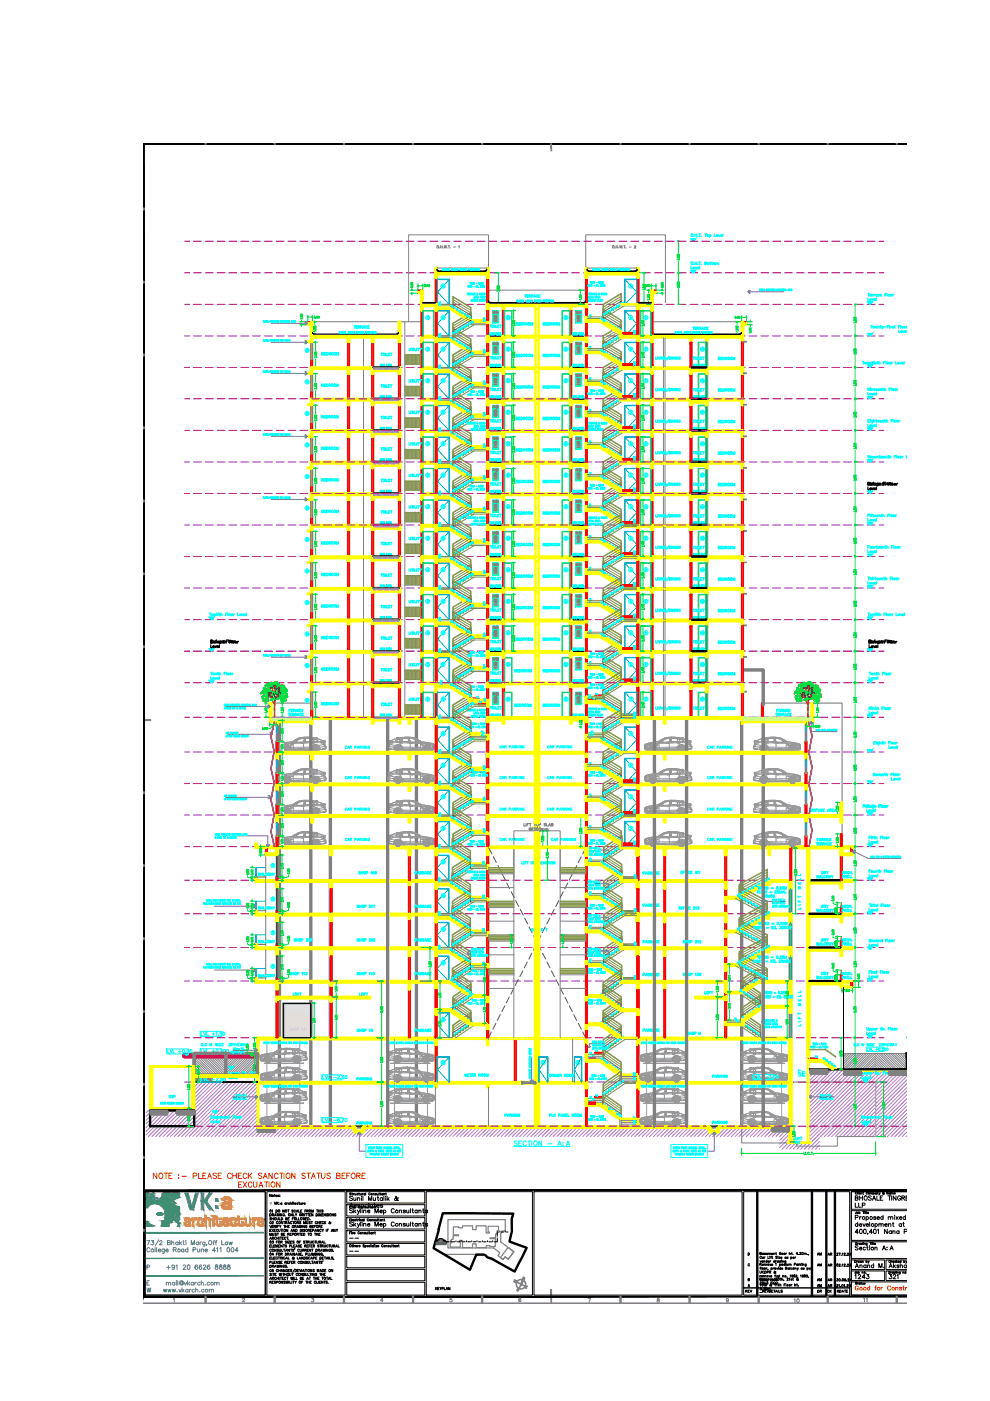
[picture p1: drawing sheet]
<svg xmlns="http://www.w3.org/2000/svg" width="210mm" height="297mm" viewBox="0 0 210 297" stroke-linecap="round" stroke-linejoin="round" font-family="sans-serif">
<!-- layer: B01 Columns -->
<path d="M59.3 152.4v86.4M65.9 152.4v86.4M70 152.4v86.4M88.3 152.4v86.4M157.3 152.4v86.4" fill="none" stroke="#808080" stroke-width=".72"/>
<!-- layer: Z05 People and Vehicles -->
<g fill="none" stroke="#989898" stroke-width=".21">
<path d="M59.2 158.4l.1 .4M59.2 157.9l.2-.1a4.8 4.8 0 0 1 2.5-.5l.2-.1a5.9 5.9 0 0 1 5.2-.6l1.1 .5h.5l-.1 .6 .3 .5-.1 .6-1.2 .1v-.2h-.2a.7 .7 0 0 1-.6 .8 .7 .7 0 0 1-.8-.7h-.1v.3h-4.4l-.2-.3a.68 .68 0 0 1-.6 .6 .68 .68 0 0 1-.7-.6l-.2 .2-.8-.1zM59.2 157.9l.1 .6M59.2 158.1v-.1v.3M59.2 158.6h.1M59.3 158v.4M59.3 158.8v.1M59.3 158.6h.1M59.3 158.7h.1M59.3 158.8h.1M59.4 158.6h.1M59.4 158.7h.1"/>
<path d="M59.4 158.8h.1M59.4 158.8l-.1 .1h.2M59.5 158.6h.1M59.5 158.7h.1M59.5 158.8h.1M59.5 158.6h-.2v.2h.2M59.5 157.9l-.1-.2-.1 .2M60.1 157.9l-.8 .4 .4-.2M60.3 157.7l-.9 .2 .1 .2M60.4 158.7h.2M60.4 158.7l.1 .3 .2-.2M60.4 158.6v.1"/>
<path d="M60.4 158.7l.1 .3M60.4 159l.1 .1M60.5 158.5h.3M60.5 158.6h.1M60.5 158.8h.2M60.5 158.7v.1M60.6 158.6l-.1 .1M60.6 159.1h.1M60.6 159h.1M60.6 158.7l.1 .1M60.7 159.1h.3M60.7 158.7h-.1"/>
<path d="M60.7 158.9l-.1 .2M60.7 158.2l-.3 .4 .3 .1-.3-.2M60.7 158.3l.1 .2M60.7 158.8h.1M60.8 158.3l-.3 .2M60.8 158.9l-.2 .2M60.8 158.6h.1M60.8 158.9l.2 .3M60.8 158.9l-.1 .2M60.8 158.3h.1M60.8 158.3h.2M60.8 158.3l.1 .2"/>
<path d="M60.8 158.3v.2M60.8 158.2h-.1M60.9 158.6h.1M60.9 158.9h.1M60.9 158.4l-.3 .2M60.9 158.4l.2 .1-.1 .1 .2-.1M60.9 158.9l.2 .2M61 158.3l.2 .2M61 158.3v.3M61 158.9l.1 .2-.1 .1M61 158.8h.1M61 158.2l.3 .4"/>
<path d="M61 158.8l.2 .2M61 158.7l.3-.1-.3 .1M61 158.7v.1M61 158.7h.1M61.1 159h.1M61.2 158.6h.1M61.2 159l-.1 .1M61.2 158.7v.3M61.3 158.7h-.3M61.3 158.7l-.1 .3M61.6 157.9l.4 .1-.4-.1 .3 .1-.1-.1M61.7 159h4.3"/>
<path d="M61.8 158.8l.5 .1M61.9 157.3h.2M62 157.3h.2l-.5 .2-2.4 .4M62.3 157.3l-.3 .1M62.7 157.4l.3-.1-.3 .1 .2 .1M62.8 157.5h-.5l-.1 .1 .1 1.3 2.1-.1M63.7 156.4h2.4h-2.5l-.3 .1 .2 .1h-.4a3.9 3.9 0 0 1-2.8 .9l-1.1 .5v.9l.7 .1h-.4v-.2h.4h-.4l.1-.2-.1 .2v-.1l-.2 .1 .2-.2h-.2h.6M63.9 157.5h.4zM63.9 157.5h.4M64.4 157.5l-4.1 .2-.2 .2 .2 .1a.53 .53 0 0 0-.8 .5h.5M65.9 158.6l-4.1 .2a.91 .91 0 0 0-1-.9 .91 .91 0 0 0-.8 1.1l-.1-.2 .5-.7a.82 .82 0 0 1 .8-.1 .82 .82 0 0 1 .5 .8h.1h-.1l.1 .1-.1 .2h.1v-.2v.2h4.2M66 157.5h.5z"/>
<path d="M66 157.5h.4M66.1 156.4l1.2 .1v.1l-.2 .1-.2-.2 .3 .1M66.1 158.4h-4.4M66.4 158.7h.3M66.4 158.7l.2 .4 .1-.3M66.5 158.6v.1M66.5 158.6h.4l-.1-.3-.3 .2 .2 .1M66.5 158.6l.3 .1M66.5 158.4v.2M66.5 158.7l.1 .3M66.5 159l.1 .1M66.6 158.6h-.1"/>
<path d="M66.6 157.2h-.5l.1-.6 .2 .1 .2 .5-.2-.5 .9 .2-.2 .3-.5 .1-3.7 .2 .1-.3h-.2l-.2 .2h-.2a4.1 4.1 0 0 1 3.7-.8l-.1 .6-1.3 .1 .1-.7-.1 .7h-.4l.3-.7-.3 .7-1.3 .1M66.6 158.8h.2M66.6 158.7v.1M66.6 158.6v.1M66.7 159.1h.1M66.7 158.7h.1M66.8 159.1h.3M66.8 158.9l-.1 .2M66.8 158.9l-.2 .2M66.8 158.8h.1M66.8 158.9h.1M66.8 158.4l-.2 .1"/>
<path d="M66.9 158.6h.1M66.9 158.9l.3 .2-.1 .1M66.9 158.9l-.1 .3-.2-.1M66.9 156.6l-.6-.1a6.5 6.5 0 0 0-2.9 .1h-.2h.2l-1.2 .7 .1 .2a4.2 4.2 0 0 1 4.4-.8l.7 .2-.1 .3h-.3h1.6M66.9 158.3h.1M66.9 158.3l.5 .2M66.9 158.3l.1 .2M66.9 158.3v.2M66.9 158.3h-.1M67 158.9h.1M67 158.4l-.3 .2M67 158.9l.1 .3"/>
<path d="M67 158.6h.1M67 158.4l.2 .1-.1 .1 .2-.1M67 158.7h.1M67 157.2l-.4 .1 .1 .2-.8 1.1h.2l-.5 .2h-1.2l-.1-.8 .2-.6-.1 .1h3.6M67.1 158.4l.2 .1M67.1 158.3l-.1 .3M67.1 158.8h.1M67.1 158.9h-.1M67.1 158.7h.1M67.2 159.1h.1M67.3 156.6l1.1 .5h.5l-.1 .6 .3 .5v.5l-.2 .1h-.2l.2-.1M67.3 158.6h.1"/>
<path d="M67.3 158.5l.1 .1-.3 .1M67.3 158.7l-.1 .4-.2-.2M67.4 158.6l-.3 .1M67.4 158.7l-.3 .1 .2 .3M67.4 158.7l-.1 .3M68.3 157.3l.4 .2-.1-.2h-.4l-.2 .2 .5 .2M68.7 158.1v-.1l.2 .1M68.8 158.6l-1 .3a.85 .85 0 0 0-.9-.9 .85 .85 0 0 0-.8 1.1l-.1-.3 .2-.2a.71 .71 0 0 1 .9-.7l.6 .4 .2 .6M68.8 157.7l-.1 .1 .1 .2h.2M68.9 157.5h-.2v.3l-.3 .1-.9 .1M68.9 158.2l-.2-.1 .3 .1M68.9 157.1h-.4l.4 .1h-.3l.1 .2h.2"/>
<path d="M69.1 158.6l-.8 .2h.4M69.1 158.3l-1.3 .1M59.2 178.4l.1 .5M59.2 171.7l.1 .5M59.2 178l.1 .5M59.2 178.2v-.2v.3M59.2 171.3h.1M59.2 171.5v-.2v.3M59.2 172h.1M59.2 178.7h.1M59.3 177.9l.5-.3a6.2 6.2 0 0 0 3.1-.8 7.7 7.7 0 0 1 4.1-.3l1.9 .7a.84 .84 0 0 0 .2 1.1l-.1 .6-1.2 .1v-.3l-.2 .1a.7 .7 0 0 1-.6 .7 .7 .7 0 0 1-.8-.6l-.1-.1v.3h-4.4v-.3h-.2a.68 .68 0 0 1-.6 .7 .68 .68 0 0 1-.7-.7l-.2 .3-.7-.1zM59.3 178.4h.1"/>
<path d="M59.3 171.2l.5-.2a6.2 6.2 0 0 0 3.1-.9 7.7 7.7 0 0 1 4.1-.3l1.9 .8a.74 .74 0 0 0 .2 1l-.1 .6-1.2 .1v-.2h-.2a.7 .7 0 0 1-.6 .7 .7 .7 0 0 1-.8-.6h-.1v.2h-4.3l-.3-.3a.68 .68 0 0 1-.6 .7 .68 .68 0 0 1-.7-.7l-.2 .3-.7-.1zM59.3 171.3v.5M59.3 178v.4M59.3 178.8v.2M59.3 172.1v.2M59.3 178.7h.1M59.3 178.8h.1M59.3 172h.1M59.3 172.1h.1M59.4 178.7h.1M59.4 178.8h.1M59.4 178.9h.1"/>
<path d="M59.4 172h.1M59.4 172.1h.1M59.4 172.2h.1M59.4 178.9l-.1 .1h.2M59.4 172.2l-.1 .1h.2M59.5 178.7h.1M59.5 178.8h.1M59.5 178.9h.1M59.5 172h.1M59.5 172.1h.1M59.5 178.7h-.2v.2h.2M59.5 172h-.2v.2h.2"/>
<path d="M59.5 177.9h-.2M59.5 171.2l-.2 .1M60.1 178l-.8 .3 .4-.1M60.1 171.3l-.8 .3 .4-.1M60.3 177.8l-.8 .1-.1 .1 .1 .2M60.3 171.1l-.8 .1-.1 .1 .1 .2M60.4 178.8l.3 .1M60.4 172.1l.3 .1M60.4 172.1l.1 .3 .2-.2M60.4 178.6l.1 .5 .2-.2M60.4 178.6l.3 .1M60.4 171.9l.3 .2"/>
<path d="M60.4 178.8l.1 .2M60.4 172.1l.1 .2M60.4 179.1l.1 .1M60.4 172.4l.1 .1M60.5 178.5l.2 .2M60.5 171.8l.2 .2M60.5 178.6v.1M60.5 171.9v.1M60.5 178.8l.2 .1M60.5 172.1l.2 .1M60.6 178.7h-.1M60.6 172h-.1"/>
<path d="M60.6 179.2h.1M60.6 172.5h.1M60.6 179.1h.1M60.6 172.4h.1M60.7 172l-.3-.1v.2M60.7 179.1h.3M60.7 172.4l.3 .1M60.7 178.9l-.1 .3M60.7 172.2l-.1 .3M60.7 171.6l-.3 .3M60.7 178.9l-.1 .2M60.7 171.6l.1 .3"/>
<path d="M60.7 179v.2M60.7 178.8h.1M60.7 172.1h.1M60.8 178.4l-.3 .1M60.8 171.7l-.3 .2M60.8 178.6l-.1-.3-.3 .3M60.8 178.5l-.2 .1M60.8 178.6l-.1 .1M60.8 171.9l-.1 .1M60.8 178.7h.1M60.8 172.3l-.2 .2M60.8 172h.1"/>
<path d="M60.8 179h.1M60.8 172.3h.1M60.8 172.3l-.1 .2M60.8 178.5h.1M60.8 178.4h.1M60.8 171.7h.1M60.8 178.3l.5 .2M60.8 171.6l.5 .2M60.8 178.3v.3zM60.8 171.6v.3zM60.8 178.3h-.1M60.8 171.6h-.1"/>
<path d="M60.9 178.6h.1M60.9 178.9h.1M60.9 171.9h.1M60.9 172.3h.1M60.9 171.8l-.3 .1M60.9 179l.1 .2M60.9 172.3l.1 .2M60.9 178.5l.1 .2M60.9 171.8l.2 .1-.1 .1 .2-.1M60.9 178.7h.1M60.9 172h.1M61 178.9l.1 .2"/>
<path d="M61 172.2l.1 .2M61 178.4l.2 .2M61 171.7l.2 .2M61 178.3v.4M61 171.6v.4M61 179l.1 .2M61 178.8h.1M61 172.3l.1 .2M61 172.1h.1M61 178.7h.1M61.1 179.1h.1M61.1 172.4h.1"/>
<path d="M61.1 179.2l-.1 .1M61.2 178.6v.1M61.2 172h.1M61.2 179.1l-.1 .1M61.2 172.4l-.2 .2M61.2 178.7v.3M61.2 172v.3M61.2 178.5l-.2 .2M61.3 178.5v.1M61.3 171.8v.2M61.3 178.7h-.3M61.3 172l-.3 .1"/>
<path d="M61.3 178.8h-.3l.2 .3M61.3 172.1h-.3l.2 .3M61.3 178.7l-.1 .4M61.3 172l-.1 .4M61.6 177.9l.4 .1-.4-.1 .3 .1-.1-.1M61.6 171.3h.4h-.4h.3h-.1M61.7 172.4h4.3M61.8 178.8v.2h.5M61.8 172.1v.2h.5M61.9 177.3l.2 .1M61.9 170.7h.2M62 177.3h.2l-.5 .3-2.4 .4"/>
<path d="M62 170.7h.2l-.5 .2-2.4 .4M62.3 177.4h-.3M62.3 170.7h-.3M62.7 177.4l.3-.1-.3 .1 .2 .1M62.7 170.7h.3h-.3l.2 .1M62.8 177.5h-.5l-.1 .1 .1 1.4 2.1-.1M62.8 170.8h-.5l-.1 .2 .1 1.3 2.1-.1M63.7 176.5l2.4-.1-2.5 .1h-.3l.2 .1-.4 .1a7.1 7.1 0 0 1-3.3 1l-.6 .3v.9l.7 .2-.4-.1v-.1h.4h-.4l.1-.2-.1 .2v-.2l-.2 .1 .2-.1h-.2l.2-.2v.2h.4M63.7 169.8l2.4-.1-2.5 .1-.3 .1h.2l-.4 .1a7.1 7.1 0 0 1-3.3 1l-.6 .3v.9l.7 .2h-.4v-.2h.4h-.4l.1-.2-.1 .2v-.1h-.2l.2-.1h-.2h.6M63.9 177.6h.4M63.9 170.9h.4M64.4 177.6l-.2 .1-3.7 .1-.4 .2 .2 .1a.6 .6 0 0 0-.8 .4h.5"/>
<path d="M64.4 170.9l-4.1 .2-.2 .2 .2 .1a.53 .53 0 0 0-.8 .5l.5-.1M65.9 178.7l-4.1 .1a.91 .91 0 0 0-1-.9 .91 .91 0 0 0-.8 1.2l-.1-.2 .5-.7a.82 .82 0 0 1 .8-.1 .82 .82 0 0 1 .5 .7h.1h-.1l.1 .2-.1 .1h.1v-.1v.1h4.2M65.9 172l-4.1 .1a.91 .91 0 0 0-1-.9 .91 .91 0 0 0-.8 1.2l-.1-.2 .5-.7a.82 .82 0 0 1 .8-.1 .82 .82 0 0 1 .5 .7h.1h-.1l.1 .2-.1 .1h.1v-.1v.1h4.2M66 179h-4.3M66 177.5h.4M66 170.8h.5zM66 170.8h.4M66.1 176.4l1.2 .1v.2l-.2 .1-.2-.2h.3M66.1 178.4l-4.4 .1M66.1 177.5h.4zM66.1 169.7l1.2 .1v.2l-.2 .1-.2-.2h.3M66.1 171.8h-4.4"/>
<path d="M66.5 172v.1M66.5 178.7l.3 .1M66.5 172l.3 .1M66.5 178.5l.3-.2 .1 .2-.1 .2zM66.5 171.8l.2 .2M66.5 178.5v.2M66.5 171.8v.2h.2M66.5 178.8l.1 .3M66.5 172.1l.1 .3M66.5 171.8l.3-.2-.1 .4M66.6 178.7h-.1M66.6 172h-.1"/>
<path d="M66.6 177.3h-.5l.1-.6 .2 .1 .2 .5-.2-.5 .9 .2-.2 .3-3.7 .2h-.5l.1-.2h-.2l-.2 .2h-.2a4.1 4.1 0 0 1 3.7-.8l-.1 .6h-1.3l.1-.7-.1 .7-.4 .1 .3-.8-.3 .8h-1.3M66.6 170.6h-.5l.1-.6 .2 .1 .2 .5-.2-.5 .9 .3a3.2 3.2 0 0 1-2.2 .3l-2.2 .1 .1-.2h-.2l-.2 .2h-.2a4.1 4.1 0 0 1 3.7-.8l-.1 .6-1.3 .1 .1-.8-.1 .8h-.4l.3-.8-.3 .8-1.3 .1M66.6 178.8l.2 .1M66.6 172.1l.2 .1M66.6 178.7h.1M66.6 172h.1M66.7 179.1h.1M66.7 172.4v.1M66.7 178.8v.1M66.7 172.1l-.1 .3-.2-.3M66.7 178.7l-.3 .1M66.7 172.1h-.3"/>
<path d="M66.7 178.7h-.2l-.1 .1 .2 .3 .2-.2M66.8 179.2h.3M66.8 172.5h.3M66.8 179l-.1 .2-.2-.1M66.8 172.3l-.1 .2-.2-.1M66.8 178.9h.1M66.8 172.3l-.2 .2h.2l.1-.2 .2 .3M66.8 172.2h.1M66.8 178.4l-.2 .2M66.8 171.7l-.2 .2M66.9 178.5l-.2 .1M66.9 178.7h.1"/>
<path d="M66.9 172h.1M66.9 179l.2 .3M66.9 179l-.1 .2h-.2l.2-.2M66.9 176.7l-1.4-.2-2.3 .1 .2 .1-1.2 .6 .1 .2 .2-.2a3.9 3.9 0 0 1 3.8-.6l1.1 .3-.4 .3 1.6-.1M66.9 170l-1.4-.2-2.3 .1 .2 .1-1.2 .7 .1 .1 .2-.1a4.2 4.2 0 0 1 3.8-.7l1.1 .3-.4 .3h1.6M66.9 178.6h.1M66.9 171.9h.1M66.9 178.5h.1M66.9 178.4h.1M66.9 171.7h.1M66.9 178.3l.5 .3M66.9 171.6l.5 .3-.3 .1 .1-.1-.2-.1"/>
<path d="M66.9 178.3l.1 .3M66.9 178.3v.3M66.9 171.6v.3zM66.9 178.3h-.1M66.9 171.6l-.1 .1M67 179h.1M67 172.3h.1M67 171.8l-.3 .1M67 179l.2 .2-.1 .1M67 172.3l.2 .2-.1 .1M67 178.5l.2 .1-.1 .1 .2-.2M67 178.9l.2 .3"/>
<path d="M67 172.3l.2 .2M67 178.7h.1M67 177.3h-.4l.1 .3-.8 1.1h.2l-.5 .2h-1.2l-.1-.8 .2-.7-.1 .2h1.8l.3-.1h1.5M67 172h.1M67 170.6h-.4l.1 .3-.8 1.1h.2l-.5 .2h-1.2l-.1-.8 .2-.7-.1 .2 3.6-.1M67.1 178.4l.2 .2M67.1 171.7l.2 .2M67.1 178.3v.4M67.1 171.6v.4M67.1 178.9h.1M67.1 172.2h.1M67.1 179h-.1"/>
<path d="M67.1 178.9l.2 .2M67.1 178.8v.1M67.1 172.1v.1M67.1 178.7v.1M67.2 179.1h.1M67.2 172.4v.1M67.3 172.4l-.1 .1M67.3 176.7l1.6 .4-.1 .7 .3 .5v.4l-.4 .2 .2-.2M67.3 170l1.1 .4h.5l-.1 .7 .3 .5v.5l-.4 .1 .2-.1M67.3 178.7h.1M67.3 172h.1M67.3 178.5l.1 .2h-.3"/>
<path d="M67.3 171.8l.1 .2-.3 .1h.3M67.3 178.8l-.1 .4M67.3 172.1l-.1 .3M67.4 178.7h-.3M67.4 178.8h-.3M67.4 178.8l-.1 .3M67.4 172.1l-.1 .3-.3-.1M68.3 177.4l.4 .1-.1-.1-.6 .1 .5 .3M68.3 170.7l.4 .1-.1-.1h-.5l-.1 .2 .5 .2M68.7 178.2v-.2l.2 .2M68.7 171.5v-.1l.2 .1M68.8 178.7l-1 .3a.85 .85 0 0 0-.9-1 .85 .85 0 0 0-.8 1.1l-.1-.3 .2-.1a.8 .8 0 0 1 .5-.8 .8 .8 0 0 1 .8 .2l-.1 .1a.69 .69 0 0 1 .5 .8"/>
<path d="M68.8 177.8l-.1 .1 .1 .2 .2-.1M68.8 172l-1 .3a.85 .85 0 0 0-.9-1 .85 .85 0 0 0-.8 1.1l-.1-.3 .2-.1a.78 .78 0 0 1 .4-.8 .78 .78 0 0 1 .9 .2l-.1 .1a.71 .71 0 0 1 .5 .8M68.8 171.1l-.1 .1 .1 .2 .2-.1M68.9 177.6l-.2-.1v.4l-1.2 .2M68.9 170.9l-.2-.1v.4l-1.2 .2M68.9 178.2h-.2h.3M68.9 177.1h-.4l.4 .1h-.3l.1 .3h.2M68.9 171.5h-.2h.3M68.9 170.4h-.4l.4 .2h-.3l.1 .2h.2M69.1 178.7l-.8 .2h.4M69.1 172l-.8 .2h.4M69.1 178.3l-1.3 .1"/>
<path d="M69.1 171.6l-1.3 .2M55.2 227.9l.6-.3a6.6 6.6 0 0 0 3.1-.9 6 6 0 0 1 4-.2l.3-.1 .1 .2 1.7 .6-.2 .5 .3 .5v.5l-1.3 .2-.2-.2a.68 .68 0 0 1-.6 .7 .68 .68 0 0 1-.7-.6l-.2-.1v.3h-4.5v-.3a.7 .7 0 0 1-.7 .7 .7 .7 0 0 1-.7-.7l-.2 .3-.8-.1zM55.2 228.3v.5M55.2 227.9v.5M55.2 227.9v.2M55.2 228.3h.1M55.2 227.9v.4M55.2 228.6h.1M55.2 227.9v.3M55.3 228.7v.2M55.3 228.6h.1M55.3 228.7h.1"/>
<path d="M55.4 228.8h.1M55.4 228.8l-.1 .1h.2M55.4 228.6h.1M55.4 228.7h.1M55.5 228.6h-.2v.2h.2M55.5 228.6h.1M55.5 228.7h.1M55.5 228.8h.1M56.1 227.9l-.8 .3 .4-.1M56.2 227.7l-.7 .1-.1 .1 .1 .2M56.4 228.5l.2 .1M56.4 228.5l.1 .4"/>
<path d="M56.4 228.4l.3 .2M56.4 228.5v.1M56.4 228.4v.1l.2 .1M56.5 228.7v.1M56.5 228.6h.1M56.5 229l.2-.2-.1 .3M56.5 228.8h.2M56.6 229.1h.1M56.6 229h.1M56.6 220.4v9M56.6 229.7v9.1M56.6 228.7h-.3l.3 .4"/>
<path d="M56.6 228.7l-.1 .3M56.7 229l.3 .1M56.7 228.6v.1M56.7 228.2l-.3 .2M56.7 228.7h.1M56.7 228.9h.1M56.7 228.3l-.2 .2M56.8 228.4l-.2 .1M56.8 228.6h.1M56.8 228.9h.1M56.8 228.9l-.2 .2M56.8 228.4h.1"/>
<path d="M56.8 228.3h.1M56.8 228.2h.2M56.8 228.2v.3M56.8 228.2l-.1 .4M56.8 228.8h.1M56.8 228.5h.1M56.9 228.4l.1 .2M56.9 228.6h.1M56.9 228.8l.2 .2M56.9 228.3l.3 .2M57 228.9l.1 .2M57 228.2l-.1 .3"/>
<path d="M57 228.9h.1M57 228.7h.1M57 228.2l.2 .2M57 228.8l.2 .2M57 228.8l.3-.2-.1 .4M57 228.6h.3l-.3 .1M57 228.6l.1 .1M57.1 229h-.1M57.2 228.6h.1M57.2 229l-.1 .1M57.2 228.6l-.1 .3M57.2 228.5h-.3"/>
<path d="M57.3 228.4v.2M57.6 227.9h.4h-.4h.2M57.8 228.7v.2h.4M57.9 227.3h.2M57.9 227.3h.3l-.5 .2-2.4 .4 .2-.1M58.2 227.3h-.2M58.7 227.3h.3h-.3l.2 .1M58.7 227.4h-.4a1.37 1.37 0 0 0-.1 1.5l2.2-.1M59.8 226.4l1-.2 1.2 .1-1.2-.1-1.2 .2-.3 .1h.2l-.4 .1a7.1 7.1 0 0 1-3.4 1l-.5 .3v.9l.7 .2h-.4v-.2h.4h-.4l.1-.2-.1 .2v-.1h-.2h.2l-.2-.2 .7 .1M59.8 227.5h.5M60.4 227.5l-.2 .1-3.7 .1-.4 .2 .1 .1a.53 .53 0 0 0-.7 .4h.5M61.9 228.6l-4.1 .1a.91 .91 0 0 0-1.1-.9 .91 .91 0 0 0-.7 1.2v-.5l.4-.4-.2-.1 .2 .1a.8 .8 0 0 1 .8-.1 .8 .8 0 0 1 .4 .7l.2 .2-.2 .1 .2-.1v.1h4.2"/>
<path d="M62 228.9l-4.4 .1M62 227.4h.5zM62 227.4h.5M62 226.3l1.2 .1 .1 .2-.2 .1-.2-.2h.4l-.4 .1 .3-.1M62 228.4h-4.3M62.5 228.6v.4M62.5 228.6l.2 .1h-.3M62.5 228.6l.3 .1v.1M62.5 228.4l-.1 .2M62.5 228.7l.1 .3M62.5 229l.1 .1M62.5 228.4l.3 .2"/>
<path d="M62.5 228.6h.1M62.6 227.2h-.6l.1-.6 .4 .1 .1 .5-.1-.5 .8 .2-.2 .3-3.7 .2h-.5l.1-.2h-.2l-.4 .2a4 4 0 0 1 3.7-.8l-.1 .6-1.4 .1 .2-.8-.2 .8h-.3l.3-.8-.3 .8h-1.3M62.6 228.7l.1 .1-.2 .2M62.6 228.6h.1M62.7 229.1h.1M62.7 229v.1M62.7 229.1h.3M62.8 228.9l-.2 .2M62.8 228.2l-.3 .2M62.8 228.2v.4M62.8 228.8h.1M62.8 228.3l-.2 .2"/>
<path d="M62.8 228.4l-.1 .1M62.9 228.9l-.3 .2M62.9 228.6h.1M62.9 228.9l.3 .2M62.9 228.9l-.2 .2M62.9 226.6l-1.4-.2-2.3 .1 .2 .1-1.2 .7 .1 .1a3.9 3.9 0 0 1 4-.8l1.1 .3-.4 .3 1.6-.1M62.9 228.4h.1M62.9 228.3h.1M62.9 228.2l.2 .1M62.9 228.2l.1 .3M62.9 228.2l-.1 .1M62.9 228.9h.1"/>
<path d="M63 228.4l.1 .2M63 228.9l.2 .2M63 228.6h.1M63 227.2h-.4v.3l-.7 1.1h.1l-.4 .2h-1.2v-1.5v.2l1.9 .1 .2-.2h1.5M63 228.9h.1M63 228.3l.3 .2M63.1 228.2l-.1 .3M63.1 228.8h.1M63.1 228.3l.2 .2M63.1 228.8l.2 .2-.1 .1M63.1 228.6h.3l-.3 .1M63.1 228.7h.3l-.1 .3"/>
<path d="M63.1 228.7v.1M63.2 229l-.1 .1M63.3 226.6l1.6 .4v.4a.31 .31 0 0 0 .1 .6l.1 .7-.4 .1 .2-.1M63.3 228.6h.1M63.3 228.7l-.1 .3M63.3 228.5h-.3M63.3 228.4l.1 .2M63.6 220.4v9M64.3 227.3l.3 .1v-.1l-.6 .1 .5 .3M64.7 228.1v-.2l.1 .2M64.8 227.7l-.1 .1 .3 .1M64.8 228.6l-1.1 .3a.85 .85 0 0 0-.9-1 .85 .85 0 0 0-.7 1.1l-.1-.3 .1-.1a.78 .78 0 0 1 .5-.8 .78 .78 0 0 1 .8 .2v.1a.69 .69 0 0 1 .5 .8"/>
<path d="M64.8 227.5l-.2-.1 .1 .4-1.2 .2M64.9 228.1h-.3h.4M64.9 227h-.4l.5 .1h-.4v.3h.3M65.1 228.6l-.8 .2h.4M65.1 228.2l-1.3 .2M145.4 220.4v9M157.2 228.2l1.3 .2M157.2 224.2l1.3 .2M157.2 228.6l.8 .2h-.4M157.2 224.6l.8 .2h-.4M157.3 228.1h.3h-.2M157.3 224.1h.3h-.2"/>
<path d="M157.3 225.4l9.1 .1zM157.4 227h.4a6 6 0 0 1 4.1-.7 5.5 5.5 0 0 1 2.6 1l1.9 .3a.65 .65 0 0 1 .7 .5v.8l-.8 .1-.2-.3-.2 .5a.67 .67 0 0 1-.7 .1 .67 .67 0 0 1-.5-.6h-.1v.3h-4.4v-.3l-.2 .1a.7 .7 0 0 1-.7 .6 .7 .7 0 0 1-.6-.7h-.2v.2l-1.2-.1-.1-.6a.72 .72 0 0 0 .1-1zM157.4 227h.4l-.5 .1h.4l-.1 .3h-.2M157.4 223h.4l.7-.3a3.8 3.8 0 0 1 2.6-.4 4.4 4.4 0 0 1 3.3 1l2.3 .3a.5 .5 0 0 1 .4 .7l-.1 .6-.7 .1-.2-.3a.7 .7 0 0 1-.7 .7 .7 .7 0 0 1-.7-.7l-.2 .3h-4.3v-.2h-.2a.7 .7 0 0 1-.7 .6 .7 .7 0 0 1-.6-.7h-.2v.2l-1.2-.1-.1-.6a.84 .84 0 0 0 .1-1.1zM157.4 223l.4 .1-.5 .1h.4l-.1 .2h-.2M157.4 228.1l.1-.2 .1 .2M157.4 227.5l.2-.1v.4l.4 .1 .8 .1M157.4 224.1l.1-.1 .1 .1M157.4 223.5l.2-.1v.3l.2 .1 1 .2M157.5 228.6l1 .3a.85 .85 0 0 1 .9-1 .85 .85 0 0 1 .8 1.1v-.6a.9 .9 0 0 0-1.4-.4l.1 .1h-.2l-.3 .8M157.5 227.7l.1 .2h-.3M157.5 224.6l1 .3a.85 .85 0 0 1 .9-1 .85 .85 0 0 1 .8 1.1v-.6a.94 .94 0 0 0-1.4-.4h.1l-.3 .2-.2 .7"/>
<path d="M157.5 223.7l.1 .1-.3 .1M158 227.3l-.4 .1 .1-.1 .6 .1-.5 .3M158 223.3l-.4 .1 .1-.1h.4l.2 .1-.5 .3M158.9 224.6l.2 .1M158.9 228.6h.2M158.9 224.7l.1 .3M158.9 228.6l.2 .1M158.9 228.5h.3M158.9 228.4v.2M158.9 228.7l.1 .3M159 225l.1 .1M159 228.6h.1"/>
<path d="M159 224.6h.1M159 226.6l-1.6 .4 .1 .7-.3 .8 .1 .3h.3l-.3-.1M159 222.6l-1.2 .4h-.4l.1 .7-.3 .5v.4a.25 .25 0 0 0 .2 .2 .25 .25 0 0 0 .2 0l-.3-.2M159 229.1l.3-.2 .2 .2M159.1 229v.1M159.1 225h.1M159.1 224.7v.1M159.1 228.8l-.2-.1 .1 .3M159.2 224.6v.1M159.2 228.7h.1M159.2 228.8l-.2 .2 .1 .1M159.2 224.8l-.2 .2"/>
<path d="M159.2 228.2l.1 .3M159.2 224.3l.1 .2M159.2 228.9l-.1 .2M159.2 224.8l-.1 .3M159.2 228.3l-.2 .2M159.2 224.3l-.2 .2M159.2 224.9l-.1 .2M159.2 224.5h.1M159.2 228.9h.1M159.2 228.8h.1M159.2 227.2h.5l-.1 .2 .8 1.2h-.1l.3 .2h1.3l.1-.8-.2-.7 .1 .2-1.9 .1-.2-.2h-1.5M159.2 224.8h.1"/>
<path d="M159.2 223.2h.5l-.1 .2 .8 1.2h-.1l.3 .2h1.3l.1-.8-.2-.7 .1 .2-3.6-.1M159.2 224.8v.1M159.3 224.9l-.1 .3-.2-.1M159.3 228.4l-.1 .2M159.3 224.4l-.1 .2-.3-.1 .2 .2-.2-.2M159.3 228.6h.1M159.3 224.6h.1M159.3 228.2l.1 .1M159.3 224.2h.1M159.3 228.2v.3M159.3 224.2v.3v-.3M159.3 228.2l-.4 .3"/>
<path d="M159.3 224.2l-.4 .3M159.3 228.9h.1M159.3 224.8h.1M159.3 228.5h.1M159.3 224.5h.1M159.4 228.3h-.1M159.4 224.3h-.1M159.4 228.4h-.1M159.4 224.4h-.1M159.4 226.6l1.4-.2 2.3 .1-.2 .1 1.2 .7-.1 .1a3.9 3.9 0 0 0-4-.8l-1.1 .3 .3 .3-1.5-.1M159.4 222.6l1.4-.3 2.3 .2-.2 .1 1.2 .6-.1 .2a3.6 3.6 0 0 0-3.7-.8l-1.4 .3 .3 .3h-1.5M159.4 224.9l.1 .2"/>
<path d="M159.4 224.9h-.1M159.4 228.6h.1M159.4 224.6h.1M159.4 228.5l.1 .1M159.4 228.4l.2 .1M159.4 224.4l.2 .1M159.4 228.2v.3M159.4 224.2l.1 .3M159.4 228.9l.2 .2M159.4 224.8l.2 .3M159.4 228.3l.3 .2M159.4 224.3l.3 .2"/>
<path d="M159.5 228.9h.1M159.5 228.2l.2 .2-.2 .2M159.5 224.2l.2 .2-.2 .2M159.5 228.8l.2 .2M159.5 228.8h.1M159.5 224.8h.1M159.5 224.8v.1M159.5 229.1h-.3M159.5 225.1h-.3M159.5 224.7l.2 .3M159.6 229v.1M159.6 225h.1"/>
<path d="M159.6 229.1h-.1M159.6 225.1h-.1M159.6 228.6h.1M159.6 224.6h.1M159.7 228.7l-.2 .1M159.7 224.7l-.2 .1M159.7 229l-.1 .1M159.7 225l-.1 .1M159.7 227.2h.5l-.1-.6-.3 .1-.1 .5 .1-.5-.8 .2 .2 .3h.5l3.7 .2-.1-.2h.2l.1 .2h.3a4.1 4.1 0 0 0-3.7-.8l.1 .6 1.3 .1-.1-.8 .1 .8h.4l-.3-.8 .3 .8h1.3M159.7 223.2h.5l-.1-.6-.3 .1-.1 .5 .1-.5-.8 .2 .5 .3 3.9 .2-.1-.2h.2l.1 .2h.3a4.1 4.1 0 0 0-3.7-.8l.1 .6 1.3 .1-.1-.8 .1 .8h.4l-.3-.8 .3 .8 1.3 .1M159.7 228.4l.1 .2-.3 .2M159.7 224.4l.1 .1-.3 .2"/>
<path d="M159.7 228.6h.1M159.7 224.6l.1 .1M159.8 228.7l-.2 .3M159.8 224.7l-.2 .3M159.8 224.6h-.3M159.8 228.7l-.3-.1h.3l-.1 .4M159.8 224.7h-.3M159.8 224.7l-.1 .3M159.8 227.4l.5 .1zM159.8 227.4h.5M159.8 223.4h.5zM159.8 223.4h.5"/>
<path d="M160.2 226.3l-1.2 .1v.2l.2 .1 .2-.2h-.4l.4 .1-.3-.1M160.2 222.3l-1.2 .1v.2h.2l.2-.2h-.4l.1 .1h-.1l.4 .1-.3-.1M160.3 228.9l4.3 .1M160.3 228.4h4.3M160.3 224.9h4.3M160.3 224.3l4.3 .1M160.4 228.6l4.1 .1a.91 .91 0 0 1 1-.9 .91 .91 0 0 1 .8 1.2l.1-.2-.5-.7a.83 .83 0 0 0-1.3 .6h-.1h.1l-.1 .2 .1 .1h-.1v-.1v.1h-4.2M160.4 224.6l4.1 .2a.91 .91 0 0 1 1-1 .91 .91 0 0 1 .8 1.2l.1-.2-.5-.8a.83 .83 0 0 0-.8 0 .83 .83 0 0 0-.5 .8h-.1h.1h-.1l.1 .2h-.1v-.2v.2h-4.2M161.9 227.5l.2 .1 3.7 .1 .4 .2-.2 .1a.55 .55 0 0 1 .8 .4h-.5M161.9 223.5l4.1 .2 .2 .2-.2 .1a.54 .54 0 0 1 .8 .5l-.5-.1M162 227.5h.4M162 223.5h.4z"/>
<path d="M162 223.5h.4M162.5 226.4l-1.1-.2-1.2 .1 1.2-.1 1.3 .2 .3 .1h-.2l.4 .1a7.1 7.1 0 0 0 3.4 1l.5 .3v1l-.7 .1h.3v-.2h-.3h.3v-.2v.2l.1-.1h.2l-.2-.1h.2l-.2-.2v.2h-.4M162.5 222.3h-2.3h2.5l.3 .2h-.2l.4 .1a4.5 4.5 0 0 0 2.8 .8l1.1 .5v.9l-.7 .2h.3v-.2h-.3h.3v-.2v.2l.1-.2 .2 .1-.2-.1h.2h-.6M163.5 227.4h.5l.1 .2-.1 1.3-2.1-.1M163.5 223.4h.5l.1 .2-.1 1.2h-2.1M163.6 227.3h-.3h.3l-.2 .1M163.6 223.3l-.3-.1 .3 .1-.2 .1M164 227.3h.3M164 223.3h.3M164.2 223.3h.2M164.3 227.3h-.2l.5 .2 2.4 .4M164.3 223.2h-.2l.5 .3 2.4 .4"/>
<path d="M164.4 227.3h-.2M164.5 228.7v.2h-.5M164.5 227.9h.2h-.4h.4M164.5 224.8h-.5M164.5 223.8h.2l-.4 .1 .4-.1M164.9 228.6l.1 .4M164.9 224.6l.1 .4M164.9 228.7l.3 .1M164.9 224.6l.3 .2M165 228.6h.2M165 224.6h.2M165 228.6l.2 .1"/>
<path d="M165 224.5l.2 .1M165 228.5l.3 .1M165 224.4l.3 .1M165 228.6l.1 .3M165 224.6l.1 .3M165 228.4v.2M165 224.4v.1M165 228.6h.1M165 224.5v.1M165.2 229h.1M165.2 225h.1M165.2 228.5l.1 .1"/>
<path d="M165.2 224.5l.1 .1M165.2 228.2l-.2 .2M165.2 224.2l-.2 .2M165.2 224.8l-.2 .2h.2l.1-.2M165.3 224.6h.1M165.3 228.6v.1M165.3 228.2v.4M165.3 224.2v.3M165.3 228.3l-.2 .2M165.3 224.3l-.2 .2M165.3 228.7h.1M165.3 224.8h.1"/>
<path d="M165.3 228.9h.1M165.3 228.9l-.2 .1M165.3 228.4l-.1 .1M165.3 224.4l-.1 .1M165.3 228.6h.1M165.3 224.8l-.2 .3h.2M165.4 228.9l.3 .2M165.4 228.9l-.1 .2h-.2M165.4 224.9l-.1 .2M165.4 228.2l.2 .4M165.4 224.2l.2 .3M165.4 228.2v.3"/>
<path d="M165.4 224.2v.3M165.4 228.2h-.1M165.4 224.2h-.1M165.4 228.3h.1M165.4 224.3h.1M165.4 228.4h.1M165.4 224.4h.1M165.4 228.5h.1M165.4 228.8h.1M165.4 224.5h.1M165.4 224.8h.1M165.5 224.9l.1 .2h.1"/>
<path d="M165.5 224.9h-.1M165.5 228.4l.2 .1M165.5 224.4l.2 .1M165.5 228.3l.2 .2M165.5 224.3l.2 .1M165.5 228.6h.1M165.5 224.6h.1M165.5 224.8l.2 .3M165.5 228.2l.4 .3M165.5 224.2l.3 .2M165.5 224.8l.2 .2M165.6 228.9h.1"/>
<path d="M165.6 228.7h.1M165.6 224.8h.1M165.6 224.7h.1M165.6 229l-.3 .1M165.6 225h-.3M165.6 228.6l.3-.1zM165.6 224.8l.2 .2M165.6 224.6l.3 .1M165.6 228.6v.1M165.6 224.6h.1M165.6 228.7l.1 .4M165.6 224.7l.2 .1"/>
<path d="M165.6 229h.1M165.6 225h.1M165.7 229l-.2-.2 .2 .3M165.7 228.6h.1M165.7 224.6h.1M165.7 228.7v.1M165.7 224.7v.1M165.7 220.4v9M165.8 228.8h-.2M165.8 228.5v.1M165.8 224.5h.1M165.8 228.4l-.2 .2"/>
<path d="M165.8 225l-.1 .1M165.8 228.7l-.1 .2M165.8 224.6l-.1 .3M165.8 224.5l-.2 .1M165.9 228.5v.2M165.9 224.5l-.1-.1-.2 .2M165.9 228.7l-.1 .3M165.9 224.7l-.1 .3M165.9 228.7h-.3M165.9 224.6l-.3 .1M166 227.7l.7 .1 .2 .1-.1 .2M166 223.7a.58 .58 0 0 1 .9 .4h-.1"/>
<path d="M166.2 227.9l.8 .3-.4-.1M166.2 223.9l.8 .3-.4-.1M166.7 227.8l.3 .1 .1 .4M166.7 223.8l.2-.1 .1 .2 .1 .4M166.8 228.6l.2 .1-.3 .1M166.8 228.7h.1M166.8 228.8h.1M166.8 224.6l.2 .1-.3 .1M166.8 224.7h.1M166.8 224.8h.1M166.8 228.6h.1M166.8 224.6h.1"/>
<path d="M166.9 228.6h.1M166.9 228.7h.1M166.9 228.8h.1M166.9 224.6h.1M166.9 224.7h.1M166.9 224.8h.1M166.9 228.8l.1 .1h-.2M166.9 224.8l.1 .1-.2-.1M167 228.7l-.1 .2M167 223.9v.5M167 224.7l-.1 .1M167.1 227.9l-.1 .5"/>
<path d="M167.1 228.1v-.2v.3M167.1 228.3h.1M167.1 223.9h-.1M167.1 224v-.1v.3M167.1 224.3h.1M167.1 224.6h.1M167.1 228.6h.1M167.1 228.3v.5M167.1 224.3v.5"/>
<circle cx="60.7" cy="158.7" r=".02"/>
<circle cx="60.8" cy="158.8" r=".02"/>
<circle cx="60.8" cy="158.7" r=".7"/>
<circle cx="60.8" cy="158.7" r=".06"/>
<circle cx="60.8" cy="158.6" r=".02"/>
<circle cx="60.8" cy="158.7" r=".53"/>
<circle cx="60.9" cy="158.8" r=".02"/>
<circle cx="61" cy="158.7" r=".02"/>
<circle cx="66.8" cy="158.7" r=".02"/>
<circle cx="66.9" cy="158.9" r=".02"/>
<circle cx="66.9" cy="158.7" r=".7"/>
<circle cx="66.9" cy="158.7" r=".06"/>
<circle cx="66.9" cy="158.6" r=".02"/>
<circle cx="66.9" cy="158.7" r=".53"/>
<circle cx="67" cy="158.9" r=".02"/>
<circle cx="67.1" cy="158.7" r=".02"/>
<circle cx="60.7" cy="178.7" r=".02"/>
<circle cx="60.7" cy="172" r=".02"/>
<circle cx="60.8" cy="172.2" r=".02"/>
<circle cx="60.8" cy="178.9" r=".02"/>
<circle cx="60.8" cy="172.1" r=".7"/>
<circle cx="60.8" cy="178.8" r=".7"/>
<circle cx="60.8" cy="178.8" r=".06"/>
<circle cx="60.8" cy="172.1" r=".06"/>
<circle cx="60.8" cy="178.6" r=".02"/>
<circle cx="60.8" cy="172" r=".02"/>
<circle cx="60.8" cy="172.1" r=".53"/>
<circle cx="60.8" cy="178.8" r=".53"/>
<circle cx="60.9" cy="172.2" r=".02"/>
<circle cx="60.9" cy="178.9" r=".02"/>
<circle cx="61" cy="172" r=".02"/>
<circle cx="61" cy="178.7" r=".02"/>
<circle cx="66.8" cy="178.8" r=".02"/>
<circle cx="66.8" cy="172.1" r=".02"/>
<circle cx="66.9" cy="178.9" r=".02"/>
<circle cx="66.9" cy="172.2" r=".02"/>
<circle cx="66.9" cy="172.1" r=".7"/>
<circle cx="66.9" cy="178.8" r=".7"/>
<circle cx="66.9" cy="172.1" r=".06"/>
<circle cx="66.9" cy="178.8" r=".06"/>
<circle cx="66.9" cy="178.7" r=".02"/>
<circle cx="66.9" cy="172" r=".02"/>
<circle cx="66.9" cy="178.8" r=".53"/>
<circle cx="66.9" cy="172.1" r=".53"/>
<circle cx="67" cy="178.9" r=".02"/>
<circle cx="67" cy="172.2" r=".02"/>
<circle cx="67.1" cy="178.8" r=".02"/>
<circle cx="67.1" cy="172.1" r=".02"/>
<circle cx="56.7" cy="228.6" r=".02"/>
<circle cx="56.7" cy="228.8" r=".02"/>
<circle cx="56.8" cy="228.7" r=".7"/>
<circle cx="56.8" cy="228.7" r=".06"/>
<circle cx="56.8" cy="228.6" r=".02"/>
<circle cx="56.8" cy="228.7" r=".53"/>
<circle cx="56.9" cy="228.8" r=".02"/>
<circle cx="56.9" cy="228.6" r=".02"/>
<circle cx="62.8" cy="228.7" r=".02"/>
<circle cx="62.8" cy="228.8" r=".02"/>
<circle cx="62.9" cy="228.7" r=".7"/>
<circle cx="62.9" cy="228.7" r=".06"/>
<circle cx="62.9" cy="228.6" r=".02"/>
<circle cx="62.9" cy="228.7" r=".53"/>
<circle cx="63" cy="228.8" r=".02"/>
<circle cx="63" cy="228.7" r=".02"/>
<circle cx="159.2" cy="224.7" r=".02"/>
<circle cx="159.2" cy="228.7" r=".02"/>
<circle cx="159.3" cy="228.8" r=".02"/>
<circle cx="159.3" cy="224.8" r=".02"/>
<circle cx="159.3" cy="228.7" r=".06"/>
<circle cx="159.3" cy="224.7" r=".06"/>
<circle cx="159.3" cy="228.7" r=".53"/>
<circle cx="159.3" cy="224.7" r=".53"/>
<circle cx="159.3" cy="224.6" r=".02"/>
<circle cx="159.3" cy="228.6" r=".02"/>
<circle cx="159.3" cy="228.7" r=".7"/>
<circle cx="159.3" cy="224.7" r=".7"/>
<circle cx="159.4" cy="228.8" r=".02"/>
<circle cx="159.4" cy="224.8" r=".02"/>
<circle cx="159.5" cy="228.7" r=".02"/>
<circle cx="159.5" cy="224.7" r=".02"/>
<circle cx="165.3" cy="224.6" r=".02"/>
<circle cx="165.3" cy="228.6" r=".02"/>
<circle cx="165.3" cy="228.8" r=".02"/>
<circle cx="165.3" cy="224.8" r=".02"/>
<circle cx="165.4" cy="228.7" r=".06"/>
<circle cx="165.4" cy="224.7" r=".06"/>
<circle cx="165.4" cy="228.7" r=".53"/>
<circle cx="165.4" cy="224.7" r=".53"/>
<circle cx="165.4" cy="224.5" r=".02"/>
<circle cx="165.4" cy="228.6" r=".02"/>
<circle cx="165.4" cy="228.7" r=".7"/>
<circle cx="165.4" cy="224.7" r=".7"/>
<circle cx="165.5" cy="228.8" r=".02"/>
<circle cx="165.5" cy="224.8" r=".02"/>
<circle cx="165.5" cy="228.6" r=".02"/>
<circle cx="165.5" cy="224.6" r=".02"/>
</g>
<!-- layer: C05 Elevation -->
<path d="M171.6 224.4v.4h1.7zM171.6 224.4h1.7v.4z" fill="#000" stroke="#000" stroke-width=".21"/>
<!-- layer: Y01 Working-Presentation -->
<g fill="none" stroke="#808080" stroke-width=".21">
<path d="M41.2 227.6l.4 .4M41.2 227.1l.9 .9M41.2 226.6l1.4 1.4M41.2 226.1l1.9 1.9M41.2 225.6l2.4 2.4M41.2 225.1l2.9 2.9M41.2 224.6l3.4 3.4M41.2 224.1l3.9 3.9M41.2 223.6l4.4 4.4M41.5 223.4l4.6 4.6M42 223.4l4.6 4.6M42.4 223.4l4.7 4.6"/>
<path d="M43 223.4l4.6 4.6M43.5 223.4l4.4 4.4M44 223.4l3.9 3.9M44.5 223.4l3.4 3.4M45 223.4l2.9 2.9M45.5 223.4l2.4 2.4M46 223.4l1.9 1.9M46.5 223.4l1.4 1.4M47 223.4l.9 .9M47.5 223.4l.4 .4M48.1 223.4l-.2 .2M48.6 223.4l-.7 .7"/>
<path d="M49.1 223.4l-1.2 1.2M49.6 223.4l-1.7 1.7M50.1 223.4l-2.2 2.2M50.6 223.4l-2.7 2.7M51.1 223.4l-3.2 3.2M51.6 223.4l-3.7 3.7M52.1 223.4l-4.2 4.2M52.6 223.4l-4.6 4.6M53.1 223.4l-4.6 4.6M53.6 223.4l-4.6 4.6M54.1 223.4l-4.6 4.6M54.6 223.4l-4.6 4.6"/>
<path d="M54.6 223.9l-4.1 4.1M54.6 224.4l-3.6 3.6M54.6 224.9l-3.1 3.1M54.6 225.4l-2.6 2.6M54.6 225.9l-2.1 2.1M54.6 226.4l-1.6 1.6M54.6 226.9l-1.1 1.1M54.6 227.4l-.6 .6M54.6 227.9l-.1 .1M179.1 223.4l-.3 .2M179.6 223.4l-.8 .7M180.1 223.4l-1.3 1.2"/>
<path d="M180.6 223.4l-1.8 1.7M181.1 223.4l-2.3 2.2M181.6 223.4l-2.8 2.7M182.1 223.4l-3.3 3.2M182.6 223.4l-3.4 3.3M183.1 223.4l-3.4 3.3M183.6 223.4l-3.4 3.3M184.1 223.4l-3.4 3.3M184.6 223.4l-3.3 3.3M185.1 223.4l-3.4 3.3M185.5 226.6l.2 .1M185.5 226.1l.7 .6"/>
<path d="M185.5 225.6l1.2 1.1M185.5 225.1l1.6 1.6M185.5 224.6l2.1 2.1M185.5 224.1l2.7 2.6M185.5 223.6l3.2 3.1M185.5 223.4l-3.3 3.3M185.5 223.9l-2.8 2.8M185.5 224.4l-2.3 2.3M185.5 224.9l-1.7 1.8M185.5 225.4l-1.2 1.3M185.5 225.9l-.8 .8M185.5 226.4l-.3 .3"/>
<path d="M185.8 223.4l3.4 3.3M186.3 223.4l3.4 3.3M186.8 223.4l3.3 3.3M187.3 223.4l3.4 3.3M187.8 223.4l3.4 3.3M188.3 223.4l3.4 3.3M188.8 223.4l3.4 3.3M189.3 223.4l2.9 2.9M189.8 223.4l2.4 2.4M190.3 223.4l1.9 1.9M190.8 223.4l1.4 1.4M191.3 223.4l.9 .9"/>
<path d="M191.8 223.4l.4 .4"/>
</g>
<!-- layer: X01 Wall Patches -->
<g fill="#989898" stroke="#989898" stroke-width=".21">
<path d="M92.3 139.4h.4z"/>
<path d="M157.6 68.2v.4h.7zM157.6 68.2h.7v.4z"/>
<path d="M178.2 176.8v2.7h.3zM178.2 176.8h.3v2.7z"/>
<path d="M103.2 198.4v6h.4zM103.2 198.4h.4v6z"/>
<path d="M86.6 202.7v5.3h.4zM86.6 202.7h.4v5.3z"/>
<path d="M140.8 202.7v5.3h.3zM140.8 202.7h.3v5.3z"/>
<path d="M70 202.7v5.3h.4zM70 202.7h.4v5.3z"/>
<path d="M56.3 179.8v1.1h.4zM56.3 179.8h.4v1.1z"/>
<path d="M92.3 58.9v5.6h.4zM92.3 58.9h.4v5.6z"/>
<path d="M103.2 58.9v5.6h.4zM103.2 58.9h.4v5.6z"/>
<path d="M135.1 58.9v5.6h.3zM135.1 58.9h.3v5.6z"/>
<path d="M124.2 58.9v5.6h.3zM124.2 58.9h.3v5.6z"/>
<path d="M161.5 149.1v3h.3zM161.5 149.1h.3v3z"/>
<path d="M58.6 207.3v.7h.3zM58.6 207.3h.3v.7z"/>
<path d="M178.2 206.7v1.3h.3zM178.2 206.7h.3v1.3z"/>
<path d="M92.3 202.7v5.3h.4zM92.3 202.7h.4v5.3z"/>
<path d="M135.1 202.7v5.3h.3zM135.1 202.7h.3v5.3z"/>
<path d="M153.7 202.7v1.7h.3zM153.7 202.7h.3v1.7z"/>
<path d="M153.7 205.8v2.2h.3zM153.7 205.8h.3v2.2z"/>
<path d="M180.4 179.8v1.1h.3zM180.4 179.8h.3v1.1z"/>
<path d="M65.9 150.4v1.7h.3zM65.9 150.4h.3v1.7z"/>
<path d="M131.7 144.1v.3h3.4zM131.7 144.1h3.4v.3z"/>
<path d="M131.7 144.4v.4h3.4zM131.7 144.4h3.4v.4z"/>
<path d="M135.1 139v5.8h.3zM135.1 139h.3v5.8z"/>
<path d="M65.9 143.1v1.7h.3zM65.9 143.1h.3v1.7z"/>
<path d="M73.7 139.4v5.4h.4zM73.7 139.4h.4v5.4z"/>
<path d="M78.9 139.4v5.4h.3zM78.9 139.4h.3v5.4z"/>
<path d="M84.5 139.4v5.4h.4zM84.5 139.4h.4v5.4z"/>
<path d="M89.3 139.4v5.4h.3zM89.3 139.4h.3v5.4z"/>
<path d="M92.3 139.4v5.4h.4zM92.3 139.4h.4v5.4z"/>
<path d="M106.6 139.4v5.4h.3zM106.6 139.4h.3v5.4z"/>
<path d="M103.2 139.4v2h.4zM103.2 139.4h.4v2z"/>
<path d="M103.2 142.4v2.4h.4zM103.2 142.4h.4v2.4z"/>
<path d="M120.8 139.4v5.4h.4zM120.8 139.4h.4v5.4z"/>
<path d="M124.2 139v1.7h.3zM124.2 139h.3v1.7z"/>
<path d="M124.2 141.7v3.1h.3zM124.2 141.7h.3v3.1z"/>
<path d="M157.3 139.4v5.4h.3zM157.3 139.4h.3v5.4z"/>
<path d="M146.3 139.4v5.4h.4zM146.3 139.4h.4v5.4z"/>
<path d="M138.1 139.4v5.4h.3zM138.1 139.4h.3v5.4z"/>
<path d="M65.3 68.2v.4h.6zM65.3 68.2h.6v.4z"/>
<path d="M88.6 61.5v.4h.7zM88.6 61.5h.7v.4z"/>
<path d="M138.4 61.5v.4h.7zM138.4 61.5h.7v.4z"/>
<path d="M131.9 207.3v.7h3.2zM131.9 207.3h3.2v.7z"/>
<path d="M135.1 202.7v5.3h.3zM135.1 202.7h.3v5.3z"/>
<path d="M124.2 197.7v6h.3zM124.2 197.7h.3v6z"/>
<path d="M135.1 202.7v5.3h.3zM135.1 202.7h.3v5.3z"/>
<path d="M103.2 184.1v6.1h.4zM103.2 184.1h.4v6.1z"/>
<path d="M178.2 192.4v1.3h.3zM178.2 192.4h.3v1.3z"/>
<path d="M153.7 191.5v2.2h.3zM153.7 191.5h.3v2.2z"/>
<path d="M153.7 188.4v1.8h.3zM153.7 188.4h.3v1.8z"/>
<path d="M140.8 188.4v5.3h.3zM140.8 188.4h.3v5.3z"/>
<path d="M70 188.4v5.3h.4zM70 188.4h.4v5.3z"/>
<path d="M86.6 187.6v6.1h.4zM86.6 187.6h.4v6.1z"/>
<path d="M92.3 188.4v5.3h.4zM92.3 188.4h.4v5.3z"/>
<path d="M58.6 193.1v.6h.3zM58.6 193.1h.3v.6z"/>
<path d="M131.9 193.1v.6h3.2zM131.9 193.1h3.2v.6z"/>
<path d="M135.1 188.4v5.3h.3zM135.1 188.4h.3v5.3z"/>
<path d="M124.2 183.4v6.1h.3zM124.2 183.4h.3v6.1z"/>
<path d="M135.1 188.4v5.3h.3zM135.1 188.4h.3v5.3z"/>
<path d="M103.2 191.2v6.1h.4zM103.2 191.2h.4v6.1z"/>
<path d="M178.2 199.5v1.4h.3zM178.2 199.5h.3v1.4z"/>
<path d="M153.7 198.6v2.3h.3zM153.7 198.6h.3v2.3z"/>
<path d="M153.7 195.6v1.7h.3zM153.7 195.6h.3v1.7z"/>
<path d="M140.8 195.6v5.3h.3zM140.8 195.6h.3v5.3z"/>
<path d="M70 195.6v5.3h.4zM70 195.6h.4v5.3z"/>
<path d="M86.6 194.7v6.2h.4zM86.6 194.7h.4v6.2z"/>
<path d="M92.3 195.6v5.3h.4zM92.3 195.6h.4v5.3z"/>
<path d="M58.6 200.2v.7h.3zM58.6 200.2h.3v.7z"/>
<path d="M131.9 200.2v.7h3.2zM131.9 200.2h3.2v.7z"/>
<path d="M135.1 195.6v5.3h.3zM135.1 195.6h.3v5.3z"/>
<path d="M124.2 190.6v6h.3zM124.2 190.6h.3v6z"/>
<path d="M135.1 195.6v5.3h.3zM135.1 195.6h.3v5.3z"/>
<path d="M167.5 179.8v6.8h.3zM167.5 179.8h.3v6.8z"/>
<path d="M103.2 177v6.1h.4zM103.2 177h.4v6.1z"/>
<path d="M58.6 185.9v.7h.3zM58.6 185.9h.3v.7z"/>
<path d="M86.6 181.3v5.3h.4zM86.6 181.3h.4v5.3z"/>
<path d="M92.3 181.3v5.3h.4zM92.3 181.3h.4v5.3z"/>
<path d="M140.8 181.3v5.3h.3zM140.8 181.3h.3v5.3z"/>
<path d="M153.7 181.3v5.3h.3zM153.7 181.3h.3v5.3z"/>
<path d="M178.2 181.3v5.3h.3zM178.2 181.3h.3v5.3z"/>
<path d="M131.9 185.9v.7h3.2zM131.9 185.9h3.2v.7z"/>
<path d="M135.1 181.3v5.3h.3zM135.1 181.3h.3v5.3z"/>
<path d="M124.2 176.3v6h.3zM124.2 176.3h.3v6z"/>
<path d="M135.1 181.3v5.3h.3zM135.1 181.3h.3v5.3z"/>
<path d="M109.1 220.4v9h.3zM109.1 220.4h.3v9z"/>
<path d="M92.3 221.5v7.9h.4zM92.3 221.5h.4v7.9z"/>
<path d="M124.2 225.1v4.3h.3zM124.2 225.1h.3v4.3z"/>
<path d="M135.1 221.5v6.4h.3zM135.1 221.5h.3v6.4z"/>
<path d="M124.5 224.3v.4h1.7zM124.5 224.3h1.7v.4z"/>
<path d="M124.2 234.4v4.4h.3zM124.2 234.4h.3v4.4z"/>
<path d="M124.2 230.7v2.2h.3zM124.2 230.7h.3v2.2z"/>
<path d="M124.5 233.7v.4h1.7zM124.5 233.7h1.7v.4z"/>
<path d="M135.1 230.9v6.3h.3zM135.1 230.9h.3v6.3z"/>
<path d="M124.2 221.4v2.1h.3zM124.2 221.4h.3v2.1z"/>
</g>
<!-- layer: Y02 Submission Hatch -->
<g fill="none" stroke="#a56edd" stroke-width=".21">
<path d="M31.5 235.4l-.5 .5M32.2 235.4l-1.2 1.3M33 235.4l-2 2.1M33.9 235.4l-2.9 2.9M34.6 235.4l-3.6 3.7M35.4 235.4l-4.4 4.5M36.2 235.4l-5.2 5.2M37 235.4l-5.6 5.6M37.8 235.4l-5.6 5.6M38.6 235.4l-5.6 5.6M39.4 235.4l-5.6 5.6M40.1 235.4l-5.5 5.6"/>
<path d="M40.9 235.4l-5.5 5.6M41.4 229.4l-.2 .2M42.2 229.4l-1 1M43 229.4l-1.8 1.8M43.8 229.4l-2.6 2.6M44.6 229.4l-3.4 3.4M45.4 229.4l-4.2 4.2M46.2 229.4l-5 5M46.9 229.4l-5.7 5.7M47.7 229.4l-11.6 11.6M48.5 229.4l-11.6 11.6M49.3 229.4l-11.6 11.6"/>
<path d="M50.1 229.4l-11.6 11.6M50.9 229.4l-11.6 11.6M51.7 229.4l-11.6 11.6M52.4 229.4l-11.5 11.6M53.2 229.4l-11.6 11.6M54 229.4l-11.6 11.6M54.6 229.7l-11.3 11.3M54.6 230.4l-10.6 10.6M54.6 231.2l-9.8 9.8M54.6 232l-9 9M54.6 232.8l-8.2 8.2M54.6 233.6l-7.4 7.4"/>
<path d="M54.6 234.4l-6.7 6.6M54.6 235.2l-5.8 5.8M54.6 236l-5.1 5M54.6 236.7l-4.3 4.3M54.6 237.5l-3.5 3.5M54.6 238.3l-2.7 2.7M54.6 239.1l-1.9 1.9M55.4 239.1l-1.9 1.9M56.2 239.1l-1.9 1.9M56.9 239.1l-1.8 1.9M57.7 239.1l-1.9 1.9M58.5 239.1l-1.9 1.9"/>
<path d="M59.3 239.1l-1.9 1.9M60.1 239.1l-1.9 1.9M60.9 239.1l-1.9 1.9M61.7 239.1l-1.9 1.9M62.5 239.1l-1.9 1.9M63.2 239.1l-1.8 1.9M64 239.1l-1.9 1.9M64.8 239.1l-1.9 1.9M65.6 239.1l-1.9 1.9M66.4 239.1l-1.9 1.9M67.2 239.1l-1.9 1.9M68 239.1l-1.9 1.9"/>
<path d="M68.7 239.1l-1.8 1.9M69.5 239.1l-1.9 1.9M70.3 239.1l-1.9 1.9M71.1 239.1l-1.9 1.9M71.9 239.1l-1.9 1.9M72.7 239.1l-1.9 1.9M73.5 239.1l-1.9 1.9M74.3 239.1l-1.9 1.9M74.8 239.4l-1.6 1.6M78.2 239.1l-.7 .7M79 239.1l-1.9 1.9M79.8 239.1l-1.9 1.9"/>
<path d="M80.6 239.1l-1.9 1.9M81.4 239.1l-2 1.9M82.2 239.1l-2 1.9M82.9 239.1l-1.8 1.9M83.7 239.1l-1.9 1.9M84.5 239.1l-1.9 1.9M85.3 239.1l-1.9 1.9M86.1 239.1l-1.9 1.9M86.9 239.1l-1.9 1.9M87.7 239.1l-1.9 1.9M88.5 239.1l-1.9 1.9M89.2 239.1l-1.9 1.9"/>
<path d="M90 239.1l-1.9 1.9M90.8 239.1l-1.9 1.9M91.6 239.1l-1.9 1.9M92.4 239.1l-1.9 1.9M93.2 239.1l-1.9 1.9M94 239.1l-1.9 1.9M94.7 239.1l-1.8 1.9M95.5 239.1l-1.9 1.9M96.3 239.1l-1.9 1.9M97.1 239.1l-1.9 1.9M97.9 239.1l-1.9 1.9M98.7 239.1l-1.9 1.9"/>
<path d="M99.5 239.1l-1.9 1.9M100.3 239.1l-1.9 1.9M101 239.1l-1.8 1.9M101.8 239.1l-1.9 1.9M102.6 239.1l-1.9 1.9M103.4 239.1l-1.9 1.9M104.2 239.1l-1.9 1.9M105 239.1l-1.9 1.9M105.8 239.1l-1.9 1.9M106.5 239.1l-1.8 1.9M107.3 239.1l-1.9 1.9M108.1 239.1l-1.9 1.9"/>
<path d="M108.9 239.1l-1.9 1.9M109.7 239.1l-1.9 1.9M110.5 239.1l-1.9 1.9M111.3 239.1l-1.9 1.9M112.1 239.1l-1.9 1.9M112.8 239.1l-1.8 1.9M113.7 239.1l-2 1.9M114.5 239.1l-1.9 1.9M115.2 239.1l-1.9 1.9M116 239.1l-1.9 1.9M116.8 239.1l-1.9 1.9M117.6 239.1l-1.9 1.9"/>
<path d="M118.4 239.1l-1.9 1.9M119.2 239.1l-2 1.9M120 239.1l-1.9 1.9M120.7 239.1l-1.8 1.9M121.5 239.1l-1.9 1.9M122.3 239.1l-1.9 1.9M123.1 239.1l-1.9 1.9M123.9 239.1l-1.9 1.9M124.7 239.1l-1.9 1.9M125.5 239.1l-1.9 1.9M126.3 239.1l-1.9 1.9M127 239.1l-1.8 1.9"/>
<path d="M127.8 239.1l-1.9 1.9M128.6 239.1l-1.9 1.9M129.4 239.1l-1.9 1.9M130.2 239.1l-1.9 1.9M131 239.1l-1.9 1.9M131.8 239.1l-1.9 1.9M132.5 239.1l-1.8 1.9M133.3 239.1l-1.9 1.9M134.1 239.1l-1.9 1.9M134.9 239.1l-1.9 1.9M135.7 239.1l-1.9 1.9M136.5 239.1l-1.9 1.9"/>
<path d="M137.3 239.1l-1.9 1.9M138.1 239.1l-1.9 1.9M138.8 239.1l-1.8 1.9M139.6 239.1l-1.9 1.9M140.4 239.1l-1.9 1.9M141.2 239.1l-1.9 1.9M142 239.1l-1.9 1.9M142.8 239.1l-1.9 1.9M143.6 239.1l-1.9 1.9M144.4 239.1l-1.9 1.9M145.1 239.1l-1.9 1.9M146 239.1l-2 1.9"/>
<path d="M146.7 239.1l-1.8 1.9M147.5 239.1l-1.9 1.9M148.3 239.1l-1.9 1.9M149.1 239.1l-1.9 1.9M149.9 239.1l-1.9 1.9M150.1 239.7l-1.3 1.3M153 239.1l-.3 .3M153.8 239.1l-1.9 1.9M154.6 239.1l-1.9 1.9M155.4 239.1l-1.9 1.9M156.2 239.1l-1.9 1.9M157 239.1l-1.9 1.9"/>
<path d="M157.8 239.1l-1.9 1.9M158.5 239.1l-1.8 1.9M159.3 239.1l-1.9 1.9M160.1 239.1l-1.9 1.9M160.9 239.1l-1.9 1.9M161.7 239.1l-1.9 1.9M162.5 239.1l-1.9 1.9M163.3 239.1l-1.9 1.9M164.1 239.1l-1.9 1.9M164.8 239.1l-1.8 1.9M165.6 239.1l-1.9 1.9M166.4 239.1l-1.9 1.9"/>
<path d="M167.2 239.1l-1.9 1.9M167.4 239.7l-2.1 2.1M172.2 227l-.6 .6M172.9 227l-1.3 1.4M173.7 227l-2.1 2.2M174.5 227l-2.9 2.9M175.3 227l-3.7 3.7M176.1 227l-4.5 4.5M176.9 227l-5.3 5.3M177.7 227l-6.1 6.1M178.5 227l-6.9 6.9M179.2 227l-7.6 7.7"/>
<path d="M180 227l-8.4 8.5M180.8 227l-9.2 9.2M181.6 227l-10 10M182.4 227l-10.8 10.8M183.2 227l-11.6 11.6M184 227l-12.4 12.4M184.7 227l-13.1 13.2M185.5 227l-13.9 14M186.3 227l-14.7 14.8M187.1 227l-16.6 16.6M187.9 227l-13.9 14M188.7 227l-13.9 14"/>
<path d="M189.5 227l-14 14M190.3 227l-14 14M191 227l-13.9 14M191.8 227l-13.9 14M192.3 223.4l-.1 .1M192.3 224.3h-.1M192.3 225l-.1 .1M192.3 225.8l-.1 .1M192.3 226.6l-.1 .1M192.3 227.4l-13.6 13.6M192.3 228.2l-12.8 12.8M192.3 229l-12 12"/>
<path d="M192.3 229.8l-11.3 11.2M192.3 230.6l-10.5 10.4M192.3 231.3l-9.6 9.7M192.3 232.1l-8.9 8.9M192.3 232.9l-8.1 8.1M192.3 233.7l-7.3 7.3M192.3 234.5l-6.5 6.5M192.3 235.3l-5.7 5.7M192.3 236.1l-4.9 4.9M192.3 236.9l-4.1 4.1M192.3 237.6l-3.4 3.4M192.3 238.4l-2.6 2.6"/>
<path d="M192.3 239.2l-1.8 1.8M74.8 240.1l-.9 .9M75.6 240.1l-.9 .9M76.4 240.1l-.9 .9M77.2 240.1l-.9 .9M150.4 240.1l-.9 .9M151.2 240.1l-.8 .9M152 240.1l-.9 .9M167.4 240.5l-2.1 2.1M167.4 241.3l-2.1 2M167.4 242.1l-1.6 1.5M167.8 242.4l-1.2 1.2"/>
<path d="M168.6 242.4l-1.2 1.2M169.4 242.4l-1.2 1.2M170.2 242.4l-1.2 1.2M171 242.4l-1.3 1.2M173.7 241.2l-2.3 2.4M173.7 242l-1.6 1.6M173.7 242.8l-.8 .8M173.7 243.6h.1M192.3 240l-1 1M192.3 240.8l-.2 .2"/>
</g>
<!-- layer: Y01 Working-Presentation -->
<g fill="none" stroke="#a56edd" stroke-width=".21">
<path d="M79.4 144.8l-.2 .1M79.6 144.8l-.4 .4M79.9 144.8l-.5 .4M80.1 144.8l-.4 .4M80.4 144.8l-.5 .4M80.6 144.8l-.4 .4M80.9 144.8l-.5 .4M81.1 144.8l-.4 .4M81.4 144.8l-.5 .4M81.6 144.8l-.4 .4M81.9 144.8l-.5 .4M82.1 144.8l-.4 .4"/>
<path d="M82.4 144.8l-.5 .4M82.6 144.8l-.4 .4M82.9 144.8l-.5 .4M83.1 144.8l-.4 .4M83.4 144.8l-.5 .4M83.6 144.8l-.4 .4M83.8 144.8l-.4 .4M84.1 144.8l-.4 .4M84.4 144.8l-.5 .4M84.5 144.8l-.3 .4M84.5 145.1l-.1 .1M103.7 144.8h-.1"/>
<path d="M103.9 144.8l-.3 .3M104.2 144.8l-.5 .4M104.4 144.8l-.4 .4M104.7 144.8l-.5 .4M104.9 144.8l-.4 .4M105.2 144.8l-.5 .4M105.4 144.8l-.4 .4M105.6 144.8l-.4 .4M105.9 144.8l-.4 .4M106.2 144.8l-.5 .4M106.4 144.8l-.4 .4M106.6 144.8l-.4 .4"/>
<path d="M106.6 145.1l-.1 .1M121.3 144.8h-.1M121.5 144.8l-.3 .3M121.8 144.8l-.5 .4M122 144.8l-.4 .4M122.3 144.8l-.5 .4M122.5 144.8l-.4 .4M122.8 144.8l-.5 .4M123 144.8l-.4 .4M123.3 144.8l-.5 .4M123.5 144.8l-.4 .4M123.8 144.8l-.5 .4"/>
<path d="M124 144.8l-.4 .4M124.2 144.8l-.4 .4M124.2 145.1l-.1 .1M146.8 144.8h-.1M147.1 144.8l-.4 .3M147.3 144.8l-.5 .4M147.6 144.8l-.5 .4M147.8 144.8l-.5 .4M148.1 144.8l-.5 .4M148.3 144.8l-.4 .4M148.5 144.8l-.4 .4M148.8 144.8l-.4 .4"/>
<path d="M149 144.8l-.4 .4M149.3 144.8l-.4 .4M149.5 144.8l-.4 .4M149.7 144.8l-.4 .4M149.7 145.1l-.1 .1"/>
</g>
<!-- layer: F01 Louvers -->
<g fill="none" stroke="#808080" stroke-width=".21">
<path d="M104.5 141.8h1.1M104.5 141.7h1.1M104.5 141.5h1.1M104.5 141.4h1.1M104.5 141.2h1.1M104.5 141.1h1.1M104.5 141h.3M104.5 140.8h.3M104.5 140.7h.2M104.5 140.5h.3M104.5 140.4h.5M104.5 140.3h1.1"/>
<path d="M105.1 140.4h.5M105.3 141h.3M105.4 140.5h.2M105.4 140.8h.2M105.4 140.7h.2M122.1 141.8h1.1M122.1 141.7h1.1M122.1 141.5h1.1M122.1 141.4h1.1M122.1 141.2h1.1M122.1 141.1h1.1M122.1 141h.4"/>
<path d="M122.1 140.8h.3M122.1 140.7h.2M122.1 140.5h.3M122.1 140.4h.5M122.1 140.3h1.1M122.8 140.4h.4M122.9 141h.3M123 140.5h.2M123 140.8h.2M123 140.7h.2"/>
</g>
<!-- layer: S02 Cross Ref or Section Lines -->
<g fill="#545454" stroke="#545454" stroke-width=".21">
<path d="M93.2 262.7l.3-.1 .2 .1z"/>
<path d="M93.5 262.7l.3 .1zM93.5 262.7l.3 .1z"/>
<path d="M93.1 262.8l.1-.1zM93.2 262.8l.3-.1z"/>
<path d="M93.7 262.8l.4 .2zM93.7 262.8l.4 .2z"/>
<path d="M92.7 263l.4-.2zM93.1 262.8l-.2 .2z"/>
<path d="M93.9 263l.1 .3h.6zM93.9 263l.7 .3z"/>
<path d="M92.3 263.3h.6l-.2-.3zM92.7 263h.2v.3z"/>
</g>
<!-- layer: C05 Elevation -->
<g fill="none" stroke="#808080" stroke-width=".21">
<path d="M66.2 68.2h23.4M138.4 68.2h18.9M141.1 64.2v-14.4h-16.9v11.7h-20.6v-11.7h-17v18.4M56.3 179.8v6.8M109 179.5v21.4M118.8 179.5v21.4M56.3 187v6.7M56.3 194.1v6.8M99.8 183.1v1M99.8 190.2v1M99.8 197.3v1.1M99.8 190.6h3.4"/>
<path d="M99.8 197.7h3.4M99.8 183.4h3.4M124.5 189.8h3.5M124.5 196.9h3.5M124.5 182.7h3.5M128 182.3v1.1M128 189.5v1.1M128 196.6v1.1M124.5 204.1h3.5M128 203.7v1.1M157.3 229.4h28.4v11.6h-8.2v2h-8.6v-.7h-11.6zM157.3 220.4v9"/>
<path d="M178.8 223.4h13.4v3.3h-13.4z"/>
</g>
<!-- layer: U06 References -->
<g fill="none" stroke="#b8008a" stroke-width=".21">
<path d="M39.1 57.8h1.1M41 57.8h1.7M43.5 57.8h1.7M46 57.8h1.7M48.5 57.8h1.7M51 57.8h1.7M53.5 57.8h1.7M56.1 57.8h1.6M58.6 57.8h1.6M61.1 57.8h1.6M63.6 57.8h1.7M66.1 57.8h1.7"/>
<path d="M68.6 57.8h1.7M71.1 57.8h1.7M73.6 57.8h1.7M76.1 57.8h1.7M78.6 57.8h1.7M81.1 57.8h1.7M83.6 57.8h1.7M86.1 57.8h1.7M88.6 57.8h1.7M91.1 57.8h1.7M93.7 57.8h1.6M96.2 57.8h1.6"/>
<path d="M98.7 57.8h1.6M101.2 57.8h1.7M103.7 57.8h1.7M106.2 57.8h1.7M108.7 57.8h1.6M111.2 57.8h1.6M113.7 57.8h1.7M116.2 57.8h1.7M118.7 57.8h1.7M121.2 57.8h1.7M123.7 57.8h1.7M126.2 57.8h1.7"/>
<path d="M128.7 57.8h1.7M131.3 57.8h1.6M133.8 57.8h1.6M136.3 57.8h1.6M138.8 57.8h1.6M141.3 57.8h1.6M143.8 57.8h1.6M146.3 57.8h1.6M148.8 57.8h1.6M151.3 57.8h1.7M153.8 57.8h1.7M156.3 57.8h1.7"/>
<path d="M158.8 57.8h1.7M161.3 57.8h1.7M163.8 57.8h1.7M166.3 57.8h1.7M168.9 57.8h1.6M171.4 57.8h1.6M173.8 57.8h1.7M176.3 57.8h1.7M178.8 57.8h1.7M181.4 57.8h1.6M183.9 57.8h1.6M186.4 57.8h1"/>
<path d="M39.1 77.9h1.1M39.1 64.5h1.1M41 77.9h1.7M41 64.5h1.7M43.5 77.9h1.7M43.5 64.5h1.7M46 77.9h1.7M46 64.5h1.7M48.5 77.9h1.7M48.5 64.5h1.7M51 77.9h1.7M51 64.5h1.7"/>
<path d="M53.5 77.9h1.7M53.5 64.5h1.7M56.1 77.9h1.6M56.1 64.5h1.6M58.6 77.9h1.6M58.6 64.5h1.6M61.1 77.9h1.6M61.1 64.5h1.6M63.6 77.9h1.7M63.6 64.5h1.7M66.1 77.9h1.7M66.1 64.5h1.7"/>
<path d="M68.6 77.9h1.7M68.6 64.5h1.7M71.1 77.9h1.7M71.1 64.5h1.7M73.6 77.9h1.7M73.6 64.5h1.7M76.1 77.9h1.7M76.1 64.5h1.7M78.6 77.9h1.7M78.6 64.5h1.7M81.1 77.9h1.7M81.1 64.5h1.7"/>
<path d="M83.6 77.9h1.7M83.6 64.5h1.7M86.1 77.9h1.7M86.1 64.5h1.7M88.6 77.9h1.7M88.6 64.5h1.7M91.1 77.9h1.7M91.1 64.5h1.7M93.7 77.9h1.6M93.7 64.5h1.6M96.2 77.9h1.6M96.2 64.5h1.6"/>
<path d="M98.7 77.9h1.6M98.7 64.5h1.6M101.2 77.9h1.7M101.2 64.5h1.7M103.7 77.9h1.7M103.7 64.5h1.7M106.2 77.9h1.7M106.2 64.5h1.7M108.7 77.9h1.6M108.7 64.5h1.6M111.2 77.9h1.6M111.2 64.5h1.6"/>
<path d="M113.7 77.9h1.7M113.7 64.5h1.7M116.2 77.9h1.7M116.2 64.5h1.7M118.7 77.9h1.7M118.7 64.5h1.7M121.2 77.9h1.7M121.2 64.5h1.7M123.7 77.9h1.7M123.7 64.5h1.7M126.2 77.9h1.7M126.2 64.5h1.7"/>
<path d="M128.7 77.9h1.7M128.7 64.5h1.7M131.3 77.9h1.6M131.3 64.5h1.6M133.8 77.9h1.6M133.8 64.5h1.6M136.3 77.9h1.6M136.3 64.5h1.6M138.8 77.9h1.6M138.8 64.5h1.6M141.3 77.9h1.6M141.3 64.5h1.6"/>
<path d="M143.8 77.9h1.6M143.8 64.5h1.6M146.3 77.9h1.6M146.3 64.5h1.6M148.8 77.9h1.6M148.8 64.5h1.6M151.3 77.9h1.7M151.3 64.5h1.7M153.8 77.9h1.7M153.8 64.5h1.7M156.3 77.9h1.7M156.3 64.5h1.7"/>
<path d="M158.8 77.9h1.7M158.8 64.5h1.7M161.3 77.9h1.7M161.3 64.5h1.7M163.8 77.9h1.7M163.8 64.5h1.7M166.3 77.9h1.7M166.3 64.5h1.7M168.9 77.9h1.6M168.9 64.5h1.6M171.4 77.9h1.6M171.4 64.5h1.6"/>
<path d="M173.8 77.9h1.7M173.8 64.5h1.7M176.3 77.9h1.7M176.3 64.5h1.7M178.8 77.9h1.7M178.8 64.5h1.7M181.4 77.9h1.6M181.4 64.5h1.6M183.9 77.9h1.6M183.9 64.5h1.6M186.4 77.9h1M186.4 64.5h1"/>
<path d="M39.1 138.1h1.1M39.1 131.4h1.1M41 138.1h1.7M41 131.4h1.7M43.5 138.1h1.7M43.5 131.4h1.7M46 138.1h1.7M46 131.4h1.7M48.5 138.1h1.7M48.5 131.4h1.7M51 138.1h1.7M51 131.4h1.7"/>
<path d="M53.5 138.1h1.7M53.5 131.4h1.7M56.1 138.1h1.6M56.1 131.4h1.6M58.6 138.1h1.6M58.6 131.4h1.6M61.1 138.1h1.6M61.1 131.4h1.6M63.6 138.1h1.7M63.6 131.4h1.7M66.1 138.1h1.7M66.1 131.4h1.7"/>
<path d="M68.6 138.1h1.7M68.6 131.4h1.7M71.1 138.1h1.7M71.1 131.4h1.7M73.6 138.1h1.7M73.6 131.4h1.7M76.1 138.1h1.7M76.1 131.4h1.7M78.6 138.1h1.7M78.6 131.4h1.7M81.1 138.1h1.7M81.1 131.4h1.7"/>
<path d="M83.6 138.1h1.7M83.6 131.4h1.7M86.1 138.1h1.7M86.1 131.4h1.7M88.6 138.1h1.7M88.6 131.4h1.7M91.1 138.1h1.7M91.1 131.4h1.7M93.7 138.1h1.6M93.7 131.4h1.6M96.2 138.1h1.6M96.2 131.4h1.6"/>
<path d="M98.7 138.1h1.6M98.7 131.4h1.6M101.2 138.1h1.7M101.2 131.4h1.7M103.7 138.1h1.7M103.7 131.4h1.7M106.2 138.1h1.7M106.2 131.4h1.7M108.7 138.1h1.6M108.7 131.4h1.6M111.2 138.1h1.6M111.2 131.4h1.6"/>
<path d="M113.7 138.1h1.7M113.7 131.4h1.7M116.2 138.1h1.7M116.2 131.4h1.7M118.7 138.1h1.7M118.7 131.4h1.7M121.2 138.1h1.7M121.2 131.4h1.7M123.7 138.1h1.7M123.7 131.4h1.7M126.2 138.1h1.7M126.2 131.4h1.7"/>
<path d="M128.7 138.1h1.7M128.7 131.4h1.7M131.3 138.1h1.6M131.3 131.4h1.6M133.8 138.1h1.6M133.8 131.4h1.6M136.3 138.1h1.6M136.3 131.4h1.6M138.8 138.1h1.6M138.8 131.4h1.6M141.3 138.1h1.6M141.3 131.4h1.6"/>
<path d="M143.8 138.1h1.6M143.8 131.4h1.6M146.3 138.1h1.6M146.3 131.4h1.6M148.8 138.1h1.6M148.8 131.4h1.6M151.3 138.1h1.7M151.3 131.4h1.7M153.8 138.1h1.7M153.8 131.4h1.7M156.3 138.1h1.7M156.3 131.4h1.7"/>
<path d="M158.8 138.1h1.7M158.8 131.4h1.7M161.3 138.1h1.7M161.3 131.4h1.7M163.8 138.1h1.7M163.8 131.4h1.7M166.3 138.1h1.7M166.3 131.4h1.7M168.9 138.1h1.6M168.9 131.4h1.6M171.4 138.1h1.6M171.4 131.4h1.6"/>
<path d="M173.8 138.1h1.7M173.8 131.4h1.7M176.3 138.1h1.7M176.3 131.4h1.7M178.8 138.1h1.7M178.8 131.4h1.7M181.4 138.1h1.6M181.4 131.4h1.6M183.9 138.1h1.6M183.9 131.4h1.6M186.4 138.1h1M186.4 131.4h1"/>
<path d="M39.1 159.4h1.1M39.1 152.1h1.1M41 159.4h1.7M41 152.1h1.7M43.5 159.4h1.7M43.5 152.1h1.7M46 159.4h1.7M46 152.1h1.7M48.5 159.4h1.7M48.5 152.1h1.7M51 159.4h1.7M51 152.1h1.7"/>
<path d="M53.5 159.4h1.7M53.5 152.1h1.7M56.1 159.4h1.6M56.1 152.1h1.6M58.6 159.4h1.6M58.6 152.1h1.6M61.1 159.4h1.6M61.1 152.1h1.6M63.6 159.4h1.7M63.6 152.1h1.7M66.1 159.4h1.7M66.1 152.1h1.7"/>
<path d="M68.6 159.4h1.7M68.6 152.1h1.7M71.1 159.4h1.7M71.1 152.1h1.7M73.6 159.4h1.7M73.6 152.1h1.7M76.1 159.4h1.7M76.1 152.1h1.7M78.6 159.4h1.7M78.6 152.1h1.7M81.1 159.4h1.7M81.1 152.1h1.7"/>
<path d="M83.6 159.4h1.7M83.6 152.1h1.7M86.1 159.4h1.7M86.1 152.1h1.7M88.6 159.4h1.7M88.6 152.1h1.7M91.1 159.4h1.7M91.1 152.1h1.7M93.7 159.4h1.6M93.7 152.1h1.6M96.2 159.4h1.6M96.2 152.1h1.6"/>
<path d="M98.7 159.4h1.6M98.7 152.1h1.6M101.2 159.4h1.7M101.2 152.1h1.7M103.7 159.4h1.7M103.7 152.1h1.7M106.2 159.4h1.7M106.2 152.1h1.7M108.7 159.4h1.6M108.7 152.1h1.6M111.2 159.4h1.6M111.2 152.1h1.6"/>
<path d="M113.7 159.4h1.7M113.7 152.1h1.7M116.2 159.4h1.7M116.2 152.1h1.7M118.7 159.4h1.7M118.7 152.1h1.7M121.2 159.4h1.7M121.2 152.1h1.7M123.7 159.4h1.7M123.7 152.1h1.7M126.2 159.4h1.7M126.2 152.1h1.7"/>
<path d="M128.7 159.4h1.7M128.7 152.1h1.7M131.3 159.4h1.6M131.3 152.1h1.6M133.8 159.4h1.6M133.8 152.1h1.6M136.3 159.4h1.6M136.3 152.1h1.6M138.8 159.4h1.6M138.8 152.1h1.6M141.3 159.4h1.6M141.3 152.1h1.6"/>
<path d="M143.8 159.4h1.6M143.8 152.1h1.6M146.3 159.4h1.6M146.3 152.1h1.6M148.8 159.4h1.6M148.8 152.1h1.6M151.3 159.4h1.7M151.3 152.1h1.7M153.8 159.4h1.7M153.8 152.1h1.7M156.3 159.4h1.7M156.3 152.1h1.7"/>
<path d="M158.8 159.4h1.7M158.8 152.1h1.7M161.3 159.4h1.7M161.3 152.1h1.7M163.8 159.4h1.7M163.8 152.1h1.7M166.3 159.4h1.7M166.3 152.1h1.7M168.9 159.4h1.6M168.9 152.1h1.6M171.4 159.4h1.6M171.4 152.1h1.6"/>
<path d="M173.8 159.4h1.7M173.8 152.1h1.7M176.3 159.4h1.7M176.3 152.1h1.7M178.8 159.4h1.7M178.8 152.1h1.7M181.4 159.4h1.6M181.4 152.1h1.6M183.9 159.4h1.6M183.9 152.1h1.6M186.4 159.4h1M186.4 152.1h1"/>
<path d="M39.1 179.5h1.1M39.1 172.8h1.1M39.1 166.1h1.1M41 179.5h1.7M41 172.8h1.7M41 166.1h1.7M43.5 179.5h1.7M43.5 172.8h1.7M43.5 166.1h1.7M46 179.5h1.7M46 172.8h1.7M46 166.1h1.7"/>
<path d="M48.5 179.5h1.7M48.5 172.8h1.7M48.5 166.1h1.7M51 179.5h1.7M51 172.8h1.7M51 166.1h1.7M53.5 179.5h1.7M53.5 172.8h1.7M53.5 166.1h1.7M56.1 179.5h1.6M56.1 172.8h1.6M56.1 166.1h1.6"/>
<path d="M58.6 179.5h1.6M58.6 172.8h1.6M58.6 166.1h1.6M61.1 179.5h1.6M61.1 172.8h1.6M61.1 166.1h1.6M63.6 179.5h1.7M63.6 172.8h1.7M63.6 166.1h1.7M66.1 179.5h1.7M66.1 172.8h1.7M66.1 166.1h1.7"/>
<path d="M68.6 179.5h1.7M68.6 172.8h1.7M68.6 166.1h1.7M71.1 179.5h1.7M71.1 172.8h1.7M71.1 166.1h1.7M73.6 179.5h1.7M73.6 172.8h1.7M73.6 166.1h1.7M76.1 179.5h1.7M76.1 172.8h1.7M76.1 166.1h1.7"/>
<path d="M78.6 179.5h1.7M78.6 172.8h1.7M78.6 166.1h1.7M81.1 179.5h1.7M81.1 172.8h1.7M81.1 166.1h1.7M83.6 179.5h1.7M83.6 172.8h1.7M83.6 166.1h1.7M86.1 179.5h1.7M86.1 172.8h1.7M86.1 166.1h1.7"/>
<path d="M88.6 179.5h1.7M88.6 172.8h1.7M88.6 166.1h1.7M91.1 179.5h1.7M91.1 172.8h1.7M91.1 166.1h1.7M93.7 179.5h1.6M93.7 172.8h1.6M93.7 166.1h1.6M96.2 179.5h1.6M96.2 172.8h1.6M96.2 166.1h1.6"/>
<path d="M98.7 179.5h1.6M98.7 172.8h1.6M98.7 166.1h1.6M101.2 179.5h1.7M101.2 172.8h1.7M101.2 166.1h1.7M103.7 179.5h1.7M103.7 172.8h1.7M103.7 166.1h1.7M106.2 179.5h1.7M106.2 172.8h1.7M106.2 166.1h1.7"/>
<path d="M108.7 179.5h1.6M108.7 172.8h1.6M108.7 166.1h1.6M111.2 179.5h1.6M111.2 172.8h1.6M111.2 166.1h1.6M113.7 179.5h1.7M113.7 172.8h1.7M113.7 166.1h1.7M116.2 179.5h1.7M116.2 172.8h1.7M116.2 166.1h1.7"/>
<path d="M118.7 179.5h1.7M118.7 172.8h1.7M118.7 166.1h1.7M121.2 179.5h1.7M121.2 172.8h1.7M121.2 166.1h1.7M123.7 179.5h1.7M123.7 172.8h1.7M123.7 166.1h1.7M126.2 179.5h1.7M126.2 172.8h1.7M126.2 166.1h1.7"/>
<path d="M128.7 179.5h1.7M128.7 172.8h1.7M128.7 166.1h1.7M131.3 179.5h1.6M131.3 172.8h1.6M131.3 166.1h1.6M133.8 179.5h1.6M133.8 172.8h1.6M133.8 166.1h1.6M136.3 179.5h1.6M136.3 172.8h1.6M136.3 166.1h1.6"/>
<path d="M138.8 179.5h1.6M138.8 172.8h1.6M138.8 166.1h1.6M141.3 179.5h1.6M141.3 172.8h1.6M141.3 166.1h1.6M143.8 179.5h1.6M143.8 172.8h1.6M143.8 166.1h1.6M146.3 179.5h1.6M146.3 172.8h1.6M146.3 166.1h1.6"/>
<path d="M148.8 179.5h1.6M148.8 172.8h1.6M148.8 166.1h1.6M151.3 179.5h1.7M151.3 172.8h1.7M151.3 166.1h1.7M153.8 179.5h1.7M153.8 172.8h1.7M153.8 166.1h1.7M156.3 179.5h1.7M156.3 172.8h1.7M156.3 166.1h1.7"/>
<path d="M158.8 179.5h1.7M158.8 172.8h1.7M158.8 166.1h1.7M161.3 179.5h1.7M161.3 172.8h1.7M161.3 166.1h1.7M163.8 179.5h1.7M163.8 172.8h1.7M163.8 166.1h1.7M166.3 179.5h1.7M166.3 172.8h1.7M166.3 166.1h1.7"/>
<path d="M168.9 179.5h1.6M168.9 172.8h1.6M168.9 166.1h1.6M171.4 179.5h1.6M171.4 172.8h1.6M171.4 166.1h1.6M173.8 179.5h1.7M173.8 172.8h1.7M173.8 166.1h1.7M176.3 179.5h1.7M176.3 172.8h1.7M176.3 166.1h1.7"/>
<path d="M178.8 179.5h1.7M178.8 172.8h1.7M178.8 166.1h1.7M181.4 179.5h1.6M181.4 172.8h1.6M181.4 166.1h1.6M183.9 179.5h1.6M183.9 172.8h1.6M183.9 166.1h1.6M186.4 179.5h1M186.4 172.8h1M186.4 166.1h1"/>
<path d="M39.1 186.6h1.1M39.1 193.7h1.1M41 186.6h1.7M41 193.7h1.7M43.5 186.6h1.7M43.5 193.7h1.7M46 186.6h1.7M46 193.7h1.7M48.5 186.6h1.7M48.5 193.7h1.7M51 186.6h1.7M51 193.7h1.7"/>
<path d="M53.5 186.6h1.7M53.5 193.7h1.7M56.1 186.6h1.6M56.1 193.7h1.6M58.6 186.6h1.6M58.6 193.7h1.6M61.1 186.6h1.6M61.1 193.7h1.6M63.6 186.6h1.7M63.6 193.7h1.7M66.1 186.6h1.7M66.1 193.7h1.7"/>
<path d="M68.6 186.6h1.7M68.6 193.7h1.7M71.1 186.6h1.7M71.1 193.7h1.7M73.6 186.6h1.7M73.6 193.7h1.7M76.1 186.6h1.7M76.1 193.7h1.7M78.6 186.6h1.7M78.6 193.7h1.7M81.1 186.6h1.7M81.1 193.7h1.7"/>
<path d="M83.6 186.6h1.7M83.6 193.7h1.7M86.1 186.6h1.7M86.1 193.7h1.7M88.6 186.6h1.7M88.6 193.7h1.7M91.1 186.6h1.7M91.1 193.7h1.7M93.7 186.6h1.6M93.7 193.7h1.6M96.2 186.6h1.6M96.2 193.7h1.6"/>
<path d="M98.7 186.6h1.6M98.7 193.7h1.6M101.2 186.6h1.7M101.2 193.7h1.7M103.7 186.6h1.7M103.7 193.7h1.7M106.2 186.6h1.7M106.2 193.7h1.7M108.7 186.6h1.6M108.7 193.7h1.6M111.2 186.6h1.6M111.2 193.7h1.6"/>
<path d="M113.7 186.6h1.7M113.7 193.7h1.7M116.2 186.6h1.7M116.2 193.7h1.7M118.7 186.6h1.7M118.7 193.7h1.7M121.2 186.6h1.7M121.2 193.7h1.7M123.7 186.6h1.7M123.7 193.7h1.7M126.2 186.6h1.7M126.2 193.7h1.7"/>
<path d="M128.7 186.6h1.7M128.7 193.7h1.7M131.3 186.6h1.6M131.3 193.7h1.6M133.8 186.6h1.6M133.8 193.7h1.6M136.3 186.6h1.6M136.3 193.7h1.6M138.8 186.6h1.6M138.8 193.7h1.6M141.3 186.6h1.6M141.3 193.7h1.6"/>
<path d="M143.8 186.6h1.6M143.8 193.7h1.6M146.3 186.6h1.6M146.3 193.7h1.6M148.8 186.6h1.6M148.8 193.7h1.6M151.3 186.6h1.7M151.3 193.7h1.7M153.8 186.6h1.7M153.8 193.7h1.7M156.3 186.6h1.7M156.3 193.7h1.7"/>
<path d="M158.8 186.6h1.7M158.8 193.7h1.7M161.3 186.6h1.7M161.3 193.7h1.7M163.8 186.6h1.7M163.8 193.7h1.7M166.3 186.6h1.7M166.3 193.7h1.7M168.9 186.6h1.6M168.9 193.7h1.6M171.4 186.6h1.6M171.4 193.7h1.6"/>
<path d="M173.8 186.6h1.7M173.8 193.7h1.7M176.3 186.6h1.7M176.3 193.7h1.7M178.8 186.6h1.7M178.8 193.7h1.7M181.4 186.6h1.6M181.4 193.7h1.6M183.9 186.6h1.6M183.9 193.7h1.6M186.4 186.6h1M186.4 193.7h1"/>
<path d="M39.1 208h1.1M39.1 200.9h1.1M41 208h1.7M41 200.9h1.7M43.5 208h1.7M43.5 200.9h1.7M46 208h1.7M46 200.9h1.7M48.5 208h1.7M48.5 200.9h1.7M51 208h1.7M51 200.9h1.7"/>
<path d="M53.5 208h1.7M53.5 200.9h1.7M56.1 208h1.6M56.1 200.9h1.6M58.6 208h1.6M58.6 200.9h1.6M61.1 208h1.6M61.1 200.9h1.6M63.6 208h1.7M63.6 200.9h1.7M66.1 208h1.7M66.1 200.9h1.7"/>
<path d="M68.6 208h1.7M68.6 200.9h1.7M71.1 208h1.7M71.1 200.9h1.7M73.6 208h1.7M73.6 200.9h1.7M76.1 208h1.7M76.1 200.9h1.7M78.6 208h1.7M78.6 200.9h1.7M81.1 208h1.7M81.1 200.9h1.7"/>
<path d="M83.6 208h1.7M83.6 200.9h1.7M86.1 208h1.7M86.1 200.9h1.7M88.6 208h1.7M88.6 200.9h1.7M91.1 208h1.7M91.1 200.9h1.7M93.7 208h1.6M93.7 200.9h1.6M96.2 208h1.6M96.2 200.9h1.6"/>
<path d="M98.7 208h1.6M98.7 200.9h1.6M101.2 208h1.7M101.2 200.9h1.7M103.7 208h1.7M103.7 200.9h1.7M106.2 208h1.7M106.2 200.9h1.7M108.7 208h1.6M108.7 200.9h1.6M111.2 208h1.6M111.2 200.9h1.6"/>
<path d="M113.7 208h1.7M113.7 200.9h1.7M116.2 208h1.7M116.2 200.9h1.7M118.7 208h1.7M118.7 200.9h1.7M121.2 208h1.7M121.2 200.9h1.7M123.7 208h1.7M123.7 200.9h1.7M126.2 208h1.7M126.2 200.9h1.7"/>
<path d="M128.7 208h1.7M128.7 200.9h1.7M131.3 208h1.6M131.3 200.9h1.6M133.8 208h1.6M133.8 200.9h1.6M136.3 208h1.6M136.3 200.9h1.6M138.8 208h1.6M138.8 200.9h1.6M141.3 208h1.6M141.3 200.9h1.6"/>
<path d="M143.8 208h1.6M143.8 200.9h1.6M146.3 208h1.6M146.3 200.9h1.6M148.8 208h1.6M148.8 200.9h1.6M151.3 208h1.7M151.3 200.9h1.7M153.8 208h1.7M153.8 200.9h1.7M156.3 208h1.7M156.3 200.9h1.7"/>
<path d="M158.8 208h1.7M158.8 200.9h1.7M161.3 208h1.7M161.3 200.9h1.7M163.8 208h1.7M163.8 200.9h1.7M166.3 208h1.7M166.3 200.9h1.7M168.9 208h1.6M168.9 200.9h1.6M171.4 208h1.6M171.4 200.9h1.6"/>
<path d="M173.8 208h1.7M173.8 200.9h1.7M176.3 208h1.7M176.3 200.9h1.7M178.8 208h1.7M178.8 200.9h1.7M181.4 208h1.6M181.4 200.9h1.6M183.9 208h1.6M183.9 200.9h1.6M186.4 208h1M186.4 200.9h1"/>
<path d="M39.1 220h1.1M39.1 229.4h1.4M41 220h1.7M41.3 229.4h1.7M43.5 220h1.7M43.8 229.4h1.7M46 220h1.7M46.4 229.4h1.6M48.5 220h1.7M48.9 229.4h1.6M51 220h1.7M51.4 229.4h1.7"/>
<path d="M53.5 220h1.7M53.9 229.4h1.7M56.1 220h1.6M56.4 229.4h1.7M58.6 220h1.6M58.9 229.4h1.7M61.1 220h1.6M61.4 229.4h1.7M63.6 220h1.7M63.9 229.4h1.7M66.1 220h1.7M66.4 229.4h1.7"/>
<path d="M68.6 220h1.7M68.9 229.4h1.7M71.1 220h1.7M71.4 229.4h1.7M73.6 220h1.7M73.9 229.4h1.7M76.1 220h1.7M76.4 229.4h1.7M78.6 220h1.7M78.9 229.4h1.7M81.1 220h1.7M81.4 229.4h1.7"/>
<path d="M83.6 220h1.7M84 229.4h1.6M86.1 220h1.7M86.5 229.4h1.6M88.6 220h1.7M89 229.4h1.7M91.1 220h1.7M91.5 229.4h1.7M93.7 220h1.6M94 229.4h1.7M96.2 220h1.6M96.5 229.4h1.7"/>
<path d="M98.7 220h1.6M99 229.4h1.7M101.2 220h1.7M101.5 229.4h1.7M103.7 220h1.7M104 229.4h1.7M106.2 220h1.7M106.5 229.4h1.7M108.7 220h1.6M109 229.4h1.7M111.2 220h1.6M111.5 229.4h1.7"/>
<path d="M113.7 220h1.7M114 229.4h1.7M116.2 220h1.7M116.5 229.4h1.7M118.7 220h1.7M119.1 229.4h1.6M121.2 220h1.7M121.6 229.4h1.6M123.7 220h1.7M124.1 229.4h1.6M126.2 220h1.7M126.6 229.4h1.7"/>
<path d="M128.7 220h1.7M129.1 229.4h1.7M131.3 220h1.6M131.6 229.4h1.7M133.8 220h1.6M134.1 229.4h1.6M136.3 220h1.6M136.6 229.4h1.6M138.8 220h1.6M139.1 229.4h1.7M141.3 220h1.6M141.6 229.4h1.7"/>
<path d="M143.8 220h1.6M144.1 229.4h1.7M146.3 220h1.6M146.6 229.4h1.7M148.8 220h1.6M149.1 229.4h1.7M151.3 220h1.7M151.6 229.4h1.7M153.8 220h1.7M154.1 229.4h1.7M156.3 220h1.7M156.7 229.4h1.6"/>
<path d="M158.8 220h1.7M159.2 229.4h1.6M161.3 220h1.7M161.7 229.4h1.6M163.8 220h1.7M164.2 229.4h1.6M166.3 220h1.7M166.7 229.4h1.6M168.9 220h1.6M169.2 229.4h1.6M171.4 220h1.6M171.7 229.4h1.6"/>
<path d="M173.8 220h1.7M174.2 229.4h1.6M176.3 220h1.7M176.7 229.4h1.7M178.8 220h1.7M179.2 229.4h1.7M181.4 220h1.6M181.7 229.4h1.7M183.9 220h1.6M184.2 229.4h1.7M186.4 220h1M186.7 229.4h1.4"/>
</g>
<!-- layer: B01 Columns -->
<path d="M113.5 152.4v1M114.2 152.4v1M124.2 152.1v.3M124.2 152.8v.6M124.5 152.1v1.3M135.1 152.1v1.3M113.5 179.8v1.5M114.2 179.8v1.5M135.1 179.5v1.8h.3M135.1 186.6v1.8M135.1 193.7v1.9M135.1 200.9v1.8" fill="none" stroke="#ff0" stroke-width=".72"/>
<!-- layer: B02 Beams and Slabs -->
<g fill="none" stroke="#ff0" stroke-width=".51">
<path d="M65.9 152.1h13.3v.3h5.3v-.3h8.2M92.7 153.1h-.4v-.7h-5.3v1h-.4v-1h-1.7v1h-.4v-.6h-5.3v.6h-.3v-1h-12.7v1h-.3v-.3h-7v.5h-.3M113.5 152.4h-6.6v1h-.3v-.6h-2.9v.6h-.5v-1.3h.5v.3h2.9v-.3h14.6v.3h3M113.5 153.4h.7M114.2 152.4h6.6v1h.4v-.6h3M124.2 152.1h.3M124.2 153.4h.3M135 152.1h22.6v.7M157.6 153.1v.3h-.3v-1h-16.2v1h-.3v-1h-5.4v1M56.3 179.8h2.3v1.1h-2.3M86.6 179.8v1.5h.4v-1.5h5.3v1.5M86.6 179.8h-16.2v1.5h-.4v-1.5h-11.1v1.5h-2.6"/>
<path d="M92.3 179.5h.4v1.8h-.4v-1.5v1.5h.4v-.8h2.5l4.5 2.9h3.5v.7h.4v-1h-3.8v-.4h-.6v-.4h-.5v-.3h-.6v-.4h-.5v-.3h-.6v-.4h-.6v-.3h-.5v-.4h-3.2v-.7h-38.3v-.7h-.3v1h4.5v1.5h.3v-1.5h11.1v1.5h.4v-1.5h16.2M103.6 179.5h-.4v1.8h.4v-1.5h9.9M114.2 179.8h10M135 179.5h45.7v.3h-2.2M153.7 179.8h-12.6v1.5h-.3v-1.5h-5.4v1.5M153.7 179.8v1.5h.3v-1.5h24.2v1.5h.3v-1.5M171.1 179.5h9.6v.3h-2.2M171.2 179.8v1.5h.4v-1.5M92.3 187v1.4h.4v-.7h2.5l4.5 2.8h3.5v.7h.4v-1h-3.8v-.4h-.6v-.3h-.5v-.4h-.6v-.3h-.5v-.4h-.6v-.3h-.6v-.4h-.5v-.4h-3.2v-.7h-38.3v-.7h-.3v1.1h4.5v1.4h.3v-1.4h11.1v1.4h.4v-1.4h16.2v.6h.4v-.6h5.3v1.4M92.3 194.1v1.5h.4v-.8h2.5l4.5 2.9h3.5v.7h.4v-1.1h-3.8v-.4h-.6v-.3h-.5v-.4h-.6v-.3h-.5v-.3h-.6v-.4h-.6v-.4h-.5v-.3h-3.2v-.8h-38.3v-.6h-.3v1h4.5v1.5h.3v-1.5h11.1v1.5h.4v-1.5h16.2v.6h.4v-.6h5.3v1.5M113.5 181.3h.7M135.1 181.3h.3"/>
<path d="M153.7 186.6h.3v1.8h-.3v-1.4h-12.6v1.4h-.3v-1.4h-5.4v1.4h-.3M153.7 190.2h3v-.4h.7v-.3h.6v-.4h.7v-.3h.7v-.4h.6v-.3h.7v-.4h.7v-.4h.6v-.3h.7v-.4h5.1v1.8h-.4v-1.4h-4.3v.6h-.4v-.3l-5.9 3.2h-2.8v1h-.3zM153.7 193.7h.3v1.9h-.3v-1.5h-12.6v1.5h-.3v-1.5h-5.4v1.5h-.3M153.7 197.3h3v-.4h.7v-.3h.6v-.4h.7v-.3h.7v-.3h.6v-.4h.7v-.4h.7v-.3h.6v-.4h.7v-.4h5.1v1.9h-.4v-1.5h-4.3v.6h-.4v-.2l-5.9 3.2h-2.8v.9h-.3zM154 193.7h-22.1v-1h-.6v-.4h-.5v-.3h-.6v-.4h-.6v-.4h-.5v-.3h-.6v-.3h-.5v-.4h-3.5v-.7h-.3v1h3.1l4.2 2.7v.9h3.6M154 186.6h-22.1v-1h-.6v-.4h-.5v-.4h-.6v-.3h-.6v-.4h-.5v-.3h-.6v-.4h-.5v-.3h-3.5v-.8h-.3v1.1h3.1l4.2 2.7v.9h3.6M162.7 186.6h1.9M162.7 193.7h1.9M163.5 187h.6M163.5 194.1h.6M171.2 193.7v-7.1h.4v.4h6.6v-.4h2.5v.4h-2.2v1.4h-.3v-1.1h-6.6v6.4M171.2 181.3v5.3"/>
<path d="M171.6 181.3v5.3M135.1 208h-3.2v-1.1h-.6v-.3h-.5v-.4h-.6v-.3h-.6v-.4h-.5v-.3h-.6v-.4h-.5v-.4h-3.5v-.7h-.3v1.1h3.1l4.2 2.7v.8h3.6M135.1 200.9h-3.2v-1.1h-.6v-.4h-.5v-.3h-.6v-.4h-.6v-.3h-.5v-.4h-.6v-.3h-.5v-.4h-3.5v-.7h-.3v1.1h3.1l4.2 2.6v.9h3.6M135.1 202.7h.3M171.2 200.9v-7.2h.4v.4h6.6v-.4h2.5v.4h-2.2v1.5h-.3v-1.2h-6.6v6.5M171.6 208.3v12.1M74.8 239.1h-20.2v-.3h112.8v.3h-14.7M92.3 220.4h-37.4v.6h-.3v-1h38.1v1.5M92.7 229.4h-38.1v.3h37.7M103.2 220.4v1.1h.4v-1.1M103.2 229.7v.8h.4v-.8M124.5 220v1.4h-.4v-1"/>
<path d="M124.5 229.4v1.3h-.4v-1M135.5 229.4v-1.5h-.4v1.8M167.8 220h-32.7v1.5h.4v-1.1h31.9v3.3h.4M171.6 220h-.4v3.7M178.8 226.7h13.4v.3h-13.4z"/>
</g>
<!-- layer: C01 Walls -->
<g fill="none" stroke="#f00" stroke-width=".34">
<path d="M157.6 68.6v-.4h.7v.4M65.9 152.1v-1.7h.3v1.7M56.3 179.8v1.1M56.7 179.8v1.1M103.2 177v6.1M103.6 177v6.1M124.2 176.3v6M124.5 176.3v6M58.6 186.6v-.7h.3v.7M58.6 193.7v-.6h.3v.6M70 188.4v5.3M70 195.6v5.3"/>
<path d="M70.4 188.4v5.3M70.4 195.6v5.3M86.6 181.3v5.3M86.6 187.6v6.1M86.6 194.7v6.2M87 181.3v5.3M87 187.6v6.1M87 194.7v6.2M92.3 181.3v5.3M92.3 188.4v5.3M92.3 195.6v5.3M92.7 181.3v5.3"/>
<path d="M92.7 188.4v5.3M92.7 195.6v5.3M103.2 184.1v6.1M103.2 191.2v6.1M103.2 198.4v6M103.6 184.1v6.1M103.6 191.2v6.1M103.6 198.4v6M124.2 183.4v6.1M124.2 190.6v6M124.2 197.7v6M124.5 183.4v6.1"/>
<path d="M124.5 190.6v6M124.5 197.7v6M135.1 181.3v5.3M135.1 188.4v5.3M135.1 195.6v5.3M135.4 181.3v5.3M135.4 188.4v5.3M135.4 195.6v5.3M140.8 181.3v5.3M140.8 188.4v5.3M140.8 195.6v5.3M141.1 181.3v5.3"/>
<path d="M141.1 188.4v5.3M141.1 195.6v5.3M153.7 181.3v5.3M153.7 188.4v1.8M153.7 191.4v2.3M153.7 195.6v1.7M153.7 198.5v2.4M154 181.3v5.3M154 188.4v1.8M154 191.4v2.3M154 195.6v1.7M154 198.5v2.4"/>
<path d="M178.2 181.3v5.3M178.2 193.7v-1.3h.3v1.3M178.5 181.3v5.3M58.6 200.9v-.7h.3v.7M135.1 202.7v5.3M135.4 202.7v5.3M178.2 200.9v-1.4h.3v1.4M92.3 221.5v7.9M92.7 221.5v7.9M109.1 220.4v9M109.4 220.4v9M124.5 221.4v8"/>
<path d="M135.1 221.5v6.4M171.6 224.4h1.7v.4h-1.7z"/>
</g>
<!-- layer: L03 Stairs -->
<g fill="none" stroke="#70954a" stroke-width=".21">
<path d="M92.7 179.5h3.2M92.7 179.8h3.2M135.1 179.5h-3.2v.3h-.6v.4h-.5v.4h-.6v.3h-.6v.4h-.5v.3h-.6v.4h-.5v.3h-3.8v1.1h.3v-.7h3.5l4.5-2.9h2.6M92.7 187h3.2M92.7 194.1h3.2M99.8 190.9h3.4M99.8 198h3.4M99.8 183.8h3.4M100.4 191.2l-4.5 3M100.4 198.4l-4.5 2.9M100.4 184.1l-4.5 2.9M103.2 191.2h-4v.4h-.5v.4h-.6v.3h-.5v.4h-.6v.4h-.6v.3h-.5v.3h-3.2h3.2v.8"/>
<path d="M103.2 198.4h-4v.3h-.5v.4h-.6v.3h-.5v.4h-.6v.4h-.6v.3h-.5v.4h-3.2M103.2 184.1h-4v.4h-.5v.3h-.6v.4h-.5v.4h-.6v.3h-.6v.4h-.5v.3h-3.2h3.2v.7M124.5 190.2h3.5M124.5 197.3h3.5M124.5 183.1h3.5M131.9 193.1h3.2M131.9 193.4h3.2M131.9 185.9h3.2M131.9 186.2h3.2M135.1 186.6h-3.2v.4h-.6v.3h-.5v.4h-.6v.4h-.6v.3h-.5v.4h-.6v.3h-.5v.4h-3.8v1h.3v-.7h3.5l4.5-2.8h2.6M135.1 193.7h-3.2v.4h-.6v.4h-.5v.3h-.6v.4h-.6v.4h-.5v.3h-.6v.3h-.5v.4h-3.8v1.1h.3v-.8h3.5l4.5-2.8h2.6M155.9 190.5l6.7 3.6h4.8"/>
<path d="M155.9 197.7l6.7 3.5h4.8M156.7 190.2v.4h.7v.3h.6v.3h.7v.4h.7v.4h.6v.3h.7v.4h.7v.4h.6v.3h.7v.3h4.7M156.7 197.3v.4h.7v.3h.6v.4h.7v.3h.7v.4h.6v.3h.7v.4h.7v.4h.6v.3h.7v.4h4.7M95.9 200.9v.7M124.5 204.4h3.5M131.9 207.3h3.2M131.9 207.6h3.2M131.9 200.2h3.2M131.9 200.5h3.2M135.1 200.9h-3.2v.3h-.6v.4h-.5v.3h-.6v.4h-.6v.4h-.5v.3h-.6v.4h-.5v.3h-3.8v1.1h.3v-.7h3.5l4.5-2.9h2.6"/>
</g>
<g fill="none" stroke="#83954a" stroke-width=".21">
<path d="M95.9 177.9v2.3M96 179.6v-1.5l3.7 2.3v1.6M96 179.1l3.7 2.4M96 178.6l3.7 2.3M131.7 178.9v-1.6l-3.6 2.4v1.5M131.7 178.4l-3.6 2.3M131.7 177.9l-3.6 2.3M131.9 179.8v-2.7l-3.9 2.5v2.4M131.9 177.1v2.4M95.9 187.7v-2.7l3.9 2.5v2.3M95.9 194.8v-2.7l3.9 2.5v2.3M95.9 180.6v-2.7l3.9 2.5v2.3"/>
<path d="M95.9 185v2.3M95.9 192.1v2.4M96 186.7v-1.5l3.7 2.4v1.5M96 193.9v-1.6l3.7 2.4v1.5M96 186.2l3.7 2.4M96 185.7l3.7 2.4M96 193.4l3.7 2.3M96 192.8l3.7 2.4M99.7 190.3v-1.5l-3.7 2.3v1.6M99.7 197.4v-1.5l-3.7 2.4v1.5M99.7 183.2v-1.6l-3.7 2.4v1.5M99.7 189.8l-3.7 2.4"/>
<path d="M99.7 189.3l-3.7 2.4M99.7 196.9l-3.7 2.4M99.7 196.4l-3.7 2.4M99.7 182.7l-3.7 2.3M99.7 182.2l-3.7 2.3M99.8 191.2v-2.6l-3.9 2.5v2.3M99.8 198.4v-2.7l-3.9 2.5v2.3M99.8 184.1v-2.7l-3.9 2.5v2.4M128 190.6v-2.8l3.9 2.5v2.4M128 197.7v-2.7l3.9 2.5v2.3M128 183.4v-2.7l3.9 2.5v2.4M128.1 189.6v-1.5l3.6 2.3v1.6"/>
<path d="M128.1 196.7v-1.5l3.6 2.3v1.6M128.1 182.5v-1.6l3.6 2.4v1.5M128.1 189.1l3.6 2.3M128.1 188.6l3.6 2.3M128.1 196.2l3.6 2.4M128.1 195.7l3.6 2.3M128.1 182l3.6 2.3M128.1 181.5l3.6 2.3M131.7 186v-1.5l-3.6 2.3v1.6M131.7 193.1v-1.5l-3.6 2.4v1.5M131.7 199.8l-3.6 2.3M131.7 199.3l-3.6 2.3"/>
<path d="M131.7 185.5l-3.6 2.4M131.7 185l-3.6 2.4M131.7 192.6l-3.6 2.4M131.7 192.2l-3.6 2.3M131.9 187v-2.7l-3.9 2.5v2.3M131.9 194.1v-2.7l-3.9 2.5v2.3M131.9 184.3v2.3M131.9 191.4v2.3M131.9 198.6v2.3M156.7 187.8l6 3.3v2.6M156.7 195l6 3.2v2.3M156.8 188l5.8 3.1v3"/>
<path d="M156.8 195.2l5.8 3.1v2.2M156.8 189.6l5.8 3.1M156.8 196.7l5.8 3.1M156.8 188.6l5.8 3.1M156.8 189.1l5.8 3.1-5.8 3M156.8 195.7l5.8 3.1M156.8 196.2l5.8 3.1M162.6 187v-2.5l-5.8 3.1v3M162.6 191.6l-5.8 3.1v3M162.6 186l-5.8 3.1M162.6 185l-5.8 3.1M162.6 185.5l-5.8 3.1"/>
<path d="M162.6 193.1l-5.8 3.1M162.6 192.6l-5.8 3.1M162.7 186.6v-2.3l-6 3.2v2.7M162.7 191.4l-6 3.2v2.7M178.3 191.4l.1 1zM178.3 198.6l.1 .9zM128 204.8v-2.7l3.9 2.5v2.3M128.1 203.8v-1.5l3.6 2.4v1.5M128.1 203.3l3.6 2.4M128.1 202.8l3.6 2.4M131.7 200.3v-1.6l-3.6 2.4v1.5M131.9 201.2v-2.6l-3.9 2.5v2.3"/>
</g>
<!-- layer: C04 Parapet Wall -->
<g fill="none" stroke="#725639" stroke-width=".21">
<path d="M131.9 179.5v-.7l-3.9 2.5v.7M54.4 193.1h1.9M54.4 185.9h1.9M95.9 187.3v-.6l3.9 2.5v.6M95.9 194.5v-.7l3.9 2.5v.6M95.9 180.2v-.7l3.9 2.5v.7M99.8 191.2v-1l-3.9 2.5v.7M99.8 198.4v-1l-3.9 2.5v.6M99.8 184.1v-1l-3.9 2.5v.7M128 190.6v-1.1l3.9 2.5v.7M128 197.7v-1l3.9 2.5v.6M128 183.4v-1l3.9 2.5v.7"/>
<path d="M131.9 186.6v-.7l-3.9 2.5v.7M131.9 193.7v-.6l-3.9 2.5v.6M54.4 200.2h1.9M128 204.8v-1l3.9 2.5v.6M131.9 200.9v-.7l-3.9 2.5v.7"/>
</g>
<!-- layer: U02 Notes - General -->
<path d="M126 187.3h3v.8l.1-.2-.1 .2-.2-.2 .2 .2M126 194.5h3v.8l.1-.3-.1 .3-.2-.3 .2 .3M126 180.2h3v.8l.1-.2-.1 .2-.2-.2 .2 .2M126 201.6h3v.8l.1-.2-.1 .2-.2-.2 .2 .2" fill="none" stroke="#5c73b8" stroke-width=".21"/>
<g fill="none" stroke="#0ff" stroke-width=".21">
<path d="M124.8 179.7h-.1l.1 .2-.1 .1M124.9 179.6h.1M125 179.6v.4M125.1 179.9h.1M125.3 179.6v.4M125.4 179.8l.1-.2h-.1v.4M125.5 179.8v.2M126 179.7l-.1-.1-.1 .2 .1 .2 .1-.1M126.1 179.9h.1M126.5 179.7l-.2-.1 .2 .3-.2 .1M126.6 179.8h.1M126.7 179.6h-.1v.4h.1"/>
<path d="M127.2 179.8l-.2 .2 .1-.4v.2l.1 .2M130.8 179.8v.3M131 179.8l.1 .3h-.1l.1-.2zM131.3 179.5l.1 .3M131.7 179.5l-.1 .1v-.2l.1 .1-.1 .3M131.9 179.1h.1l-.1 .3h.1M132.1 179.1h.2l-.1 .3zM124.7 187.6h.1v-.2h-.1v.4M124.7 188.1l.1 .1-.1 .3zM124.7 194.7l.1-.1h-.1v.4M124.7 195.2l.1 .1-.1 .3zM124.7 180.5l.1-.1-.1-.1v.4"/>
<path d="M124.7 181l.1 .1v.3h-.1zM124.7 187.6l.1 .2M124.7 194.7l.1 .3M124.7 180.5l.1 .2M124.8 186.8h-.1l.1 .2v.2l-.1-.1M124.8 193.9h-.1l.1 .3h-.1M124.9 187.8l.1-.4v.4M124.9 195l.1-.4v.4M124.9 180.7l.1-.4v.4M124.9 186.7h.1M124.9 193.9h.1M124.9 189.5l.1-.1v.4"/>
<path d="M124.9 196.6l.1-.1v.4M124.9 182.3h.1v.3M124.9 187.7h.1M124.9 188.3h.1M124.9 194.8h.1M124.9 195.4h.1M124.9 180.6h.1M124.9 181.2h.1M125 189.1v.3M125 196.2v.4M125 182v.3M125 186.7v.5"/>
<path d="M125 193.9v.4M125 187.2l.2-.5 .1 .5M125 188.1h-.1v.4h.1M125 194.3l.2-.4 .1 .4M125 195.2h-.1v.4h.1M125 180l.2-.4 .1 .4M125 181h-.1v.4h.1M125.1 187h.1M125.1 188.1h.2M125.1 194.2h.1M125.1 195.2h.2M125.1 181h.2"/>
<path d="M125.1 180.3v.4M125.1 187.4v.4M125.1 194.6v.4M125.2 189.5l.1-.1v.4M125.2 189.1h.1l-.1 .3h.1M125.2 196.6l.1-.1v.4M125.2 196.3l.1-.1-.1 .4h.1M125.2 182.3h.1v.3M125.2 182l.1-.1-.1 .4h.1M125.2 181v.4M125.2 188.1v.4M125.2 195.2v.4"/>
<path d="M125.2 187.4v.4h.1M125.2 194.6v.4h.1M125.2 180.3v.4h.1M125.3 188.5l.1-.4 .1 .4M125.3 195.6l.1-.4 .1 .4M125.3 181.4l.1-.4 .1 .4M125.3 186.7v.5M125.3 193.9v.4M125.3 188.4h.1M125.3 195.5h.1M125.3 181.2h.1M125.4 187h.1v-.3h-.1v.5"/>
<path d="M125.4 194.1h.1v-.2h-.1v.4M125.4 180.3v.4M125.4 187.4v.4M125.4 194.6v.4M125.5 187v.2M125.5 194.1v.2M125.5 181v.4M125.5 188.1v.4M125.5 195.2v.4M125.6 188.1v.4h.2M125.6 195.2v.4h.2M125.6 181v.4h.2"/>
<path d="M125.7 187.4v.4l-.2-.4v.4M125.7 194.6v.4l-.2-.4v.4M125.7 180.3v.4l-.2-.4v.4M125.9 187.5l-.1-.1-.1 .2 .1 .2v-.1M125.9 194.7h-.2l.2 .3-.1-.2M125.9 180.4h-.2l.2 .3-.1-.1M126 186.9l-.1-.2-.1 .2 .1 .3 .1-.1M126 194l-.1-.1-.1 .1 .1 .3 .1-.1M126.1 188.1l.1 .2-.1 .2zM126.1 195.2l.1 .2-.1 .2zM126.1 181l.1 .1-.1 .3zM126.1 187.2l.1-.5 .1 .5"/>
<path d="M126.1 194.3l.1-.4 .1 .4M126.1 180l.1-.4 .1 .4M126.1 187h.1M126.1 194.2h.1M126.2 187.6l.2-.1-.2-.1v.4M126.2 194.7h.2v-.1h-.2v.4M126.2 180.5l.2-.1v-.1h-.2v.4M126.3 188.1v.4l.1-.4v.4l.1-.4M126.3 195.2v.4l.1-.4v.4l.1-.4M126.3 181v.4l.1-.4v.4l.1-.4M126.3 187.6l.1 .2M126.3 194.7l.1 .3"/>
<path d="M126.3 180.5l.1 .2M126.5 186.8h-.2l.2 .2-.2 .1M126.5 193.9h-.2l.2 .3h-.2M126.5 187.6h.1M126.5 194.7h.1M126.5 180.5h.1M126.6 187h.1M126.6 194.1h.1M126.6 187.4h-.1v.4h.1M126.6 194.6h-.1v.4h.1M126.6 180.3h-.1v.4h.1M126.7 186.7h-.1v.5h.1"/>
<path d="M126.7 193.9h-.1v.4h.1M126.7 187.6h.1M126.7 194.7h.1M126.7 180.5h.1M126.7 188.2l-.1-.1v.4v-.1M126.7 195.3l-.1-.1v.4v-.1M126.7 181.1l-.1-.1v.4v-.2M126.8 187.4h-.1v.4M126.8 188.5h.1M126.8 194.6h-.1v.4M126.8 195.6h.1M126.8 180.3h-.1v.4"/>
<path d="M126.8 181.3h.1M126.9 187.6h.1M126.9 194.7h.1M126.9 180.5h.1M127 187.4h-.1v.4h.1M127 194.6h-.1v.4h.1M127 180.3h-.1v.4h.1M127.1 188.1v.4l-.2-.4v.4M127.1 195.2v.4l-.2-.4v.4M127.1 181v.4l-.2-.4v.4M127.1 187.6h.2l-.1-.2-.1 .4M127.1 194.7l.2-.1h-.2v.4"/>
<path d="M127.1 180.5l.2-.1-.1-.1h-.1v.4M127.2 188.1h.1v.4zM127.2 187.6l.1 .2M127.2 194.7l.1 .3M127.2 180.5l.1 .2M127.2 187l-.2 .1 .1-.4 .1 .4M127.2 194.1l-.2 .1 .1-.3v.2l.1 .1M127.4 188.5h.1M127.4 189.8l.1 .3M127.4 195.6h.1M127.4 196.9h.1v.3M127.4 181.3h.1"/>
<path d="M127.4 182.7l.1-.1v.4M127.7 188.1h-.2l.2 .4-.2-.1M127.7 189.8h.1l-.1 .3zM127.7 195.2h-.2l.2 .4h-.2M127.7 196.9h.1v.3zM127.7 181h-.2l.2 .4-.2-.1M127.7 182.7h.1v.3zM127.7 195.3h.2l-.1 .3zM127.8 188.1l.1 .1-.1 .3zM127.8 181h.1v.4zM128 188.1h.1l-.1 .4M128 188.7v.4"/>
<path d="M128 190.2h.1l-.1 .3zM128 195.2h.1l-.1 .4M128 195.9v.3M128 181h.1l-.1 .4M128 181.6v.3M128 183.1h.1v.3zM128 197.2l.1 .4h-.1zM128.2 188.7h.1v.3h-.1M128.2 195.8h.1v.4l-.1-.1M128.2 181.5h.1v.4h-.1M128.4 190.3h-.1l-.1-.1h.2v.2l-.2 .1M128.4 197.4l-.1 .1-.1-.2h.2v.3h-.2"/>
<path d="M128.4 183.1l-.1 .1-.1-.1h.2v.2h-.2M128.5 188.4l.1-.1v.4M128.5 197.7h.2l-.1 .3zM128.5 195.5l.1 .3M128.5 183.4h.2l-.1 .3zM128.5 181.3l.1-.1v.4M128.6 190.5l.1 .1-.1 .3-.1-.1zM128.8 190.5l.1 .4-.1-.1 .1-.3zM128.8 197.6l.1 .4-.1-.2 .1-.2zM128.8 183.4l.1 .3-.1-.1 .1-.2zM128.9 188.6h-.2l.1-.3v.4M128.9 195.7h-.2l.1-.2v.3"/>
<path d="M128.9 181.5h-.2l.1-.3v.4M129.1 188.1v-.1v.4M129.1 195.2v-.1v.4M129.1 180.9v-.1v.4M129.2 190.9h.2l-.1 .3zM129.2 183.8h.2l-.1 .3zM129.2 198l.1 .3zM129.4 190.9h.2l-.1 .3M129.4 188h-.1l.1 .4-.1-.1M129.4 198h.2l-.1 .3M129.4 195.1l-.1 .2 .2 .1h-.2M129.4 183.7h.2l-.1 .4"/>
<path d="M129.4 180.8l-.1 .2 .2 .1-.1 .1h-.1M129.6 187.7l.1-.1v.4M129.6 194.8l.1-.1v.4M129.6 180.6l.1-.1v.4M129.7 198.4h.2l-.1 .3zM129.7 184.1h.2l-.1 .4zM129.8 191.2l.1 .4zM130 187.7h-.1v.3l.1-.2h-.1M130 194.8h-.1v.3h.1l-.1-.2v.1M130 180.5l-.1 .1v.2h.1l-.1-.2v.1M130.2 191.2h-.2v.2v.2l.2-.1-.1-.2-.1 .1M130.2 198.4l-.1-.1-.1 .2 .1 .2v-.2l-.1 .1"/>
<path d="M130.2 184.1l-.2 .1 .1 .3v-.3l-.1 .1M130.2 187.3v.3M130.2 194.5v.3M130.2 180.2v.3M130.3 198.7l.1 .4zM130.3 184.4l.1 .4zM130.4 187.3h.2l-.1 .3M130.4 194.4h.2l-.1 .4M130.4 180.1h.2l-.1 .4M130.7 191.5l-.1 .2 .2 .1-.1 .2-.2-.1M130.7 198.7h-.1l.1 .4-.2-.1M130.7 184.4h-.1l.1 .4-.2-.1"/>
<path d="M130.8 187v.3M130.8 194.1v.3M130.9 191.9l.1 .4zM130.9 199.1h.1v.3h-.2zM131 186.9l.1 .4-.1-.2 .1-.2zM131 194l.1 .4h-.1l.1-.2zM131.3 192.2h-.2l.1-.3v.4M131.3 186.6l.1-.1v.4M131.3 199.3h-.2l.1-.3v.4M131.3 193.7l.1 .4M131.3 185h-.2l.1-.2v.4M131.4 199.4l.2 .2-.1 .2z"/>
<path d="M131.7 192.2h.2v.4h-.2M131.7 186.7l-.1 .1v-.2h.1v.3h-.1M131.7 199.4h.2v.3h-.2M131.7 193.8l-.1 .1v-.2h.1v.3h-.1M131.7 185.1h.2v.4l-.2-.1M131.9 186.3l.1-.1-.1 .4h.1M131.9 193.4h.1l-.1 .3h.1M132.1 186.2h.2l-.1 .4zM132.2 193.4h.1l-.1 .3-.1-.1zM134.5 192.6l.1 .2v.2zM134.5 185.9h.1v.3zM134.5 193l.1 .4-.1-.1z"/>
<path d="M134.7 192.7l.2-.1-.2 .4h.2M134.7 199.8l.2-.1-.2 .4h.2M134.7 185.6l.1-.1 .1 .1-.2 .3h.2M134.8 193.1v.3M134.8 185.9v.3M156.3 189.8l.1-.1v.4M156.3 196.9h.1v.3M156.7 189.5v.3M156.7 196.6v.3M157 190.2h.1l-.1 .3zM157 189.5v.3M157 196.6v.3"/>
<path d="M157 197.2l.1 .4h-.1zM157.3 189.1l.1-.1v.4M157.3 196.2l.1 .4M157.4 190.3h-.1l-.1-.1 .2 .1-.2 .2M157.4 197.4l-.2 .1v-.2l.2 .1-.1 .2h-.1M157.6 189.1h.1l-.1 .3h.1M157.6 196.3l.1-.1-.1 .4h.1M157.6 197.6l.2 .2-.1 .2zM157.9 190.5l.1 .4-.2-.1 .2-.2zM157.9 197.6l.2 .3-.1 .1-.2-.1 .2-.3zM158 188.7l.1 .4M158 195.9l.1-.1v.4"/>
<path d="M158.2 188.7l.2 .2-.1 .2-.1-.1M158.2 195.8h.2v.3h-.2M158.3 190.9h.1v.3zM158.3 198l.1 .3zM158.5 190.8h.2l-.1 .4M158.5 198h.2l-.1 .3M158.7 188.4v.3M158.7 195.5v.3M158.9 198.4h.2l-.1 .3zM159 191.2l.1 .4zM159.1 188.6h-.2l.1-.3v.4M159.1 195.7h-.2l.1-.2v.3"/>
<path d="M159.4 191.2h-.2v.2v.2l.2-.1-.1-.2-.1 .1M159.4 188.1v.3M159.4 198.4l-.1-.1-.1 .2 .1 .2 .1-.2-.2 .1M159.4 195.2v.3M159.6 191.6h.2l-.1 .4zM159.7 198.7l.1 .4zM159.8 188l-.2 .1h.2v.3l-.2-.1M159.8 195.1l-.2 .2h.2v.2l-.2-.1M160 191.6l-.1 .1h.1v.2h-.1M160 198.7l-.1 .2h.1v.1h-.1M160 187.7l.1 .3M160 194.8l.1 .3"/>
<path d="M160.4 187.7l-.1-.1v.2v.2l.1-.1v-.1l-.1 .1M160.4 194.8l-.1-.1v.2v.2h.1l-.1-.2v.1M160.7 192.2h-.2l.1-.3v.4M160.7 187.3l.1 .3M160.7 199.3h-.2l.1-.3v.4M160.7 194.5l.1 .3M160.9 187.3h.2l-.1 .3M160.9 194.4h.2l-.1 .4M161.2 192.2h.2l-.1 .2 .1 .1-.2 .1M161.2 199.4l.2 .3-.1 .1-.1-.1M161.4 187v-.1v.4M161.4 194.1v-.1v.4"/>
<path d="M161.6 192.7h.2l-.1 .3zM161.6 186.9l.1 .4h-.1v-.2l.2-.1zM161.6 199.8h.2l-.1 .3zM161.7 194l.1 .4h-.2l.2-.3zM161.9 192.7l.1-.1-.1 .4h.1M161.9 199.8h.1l-.1 .3h.1M162 186.6l.1-.1v.5M162 193.8l.1-.1v.4M162.3 193.1h.2v.3zM162.4 186.7l-.1 .1v-.2h.1v.3h-.1M162.4 193.8l-.1 .1v-.2h.1v.4l-.1-.1M162.6 193.1l.1 .3"/>
<path d="M162.8 186.3l.1-.1-.2 .4h.2M162.8 193.4v-.1l.1 .2-.2 .2h.2M163 186.2l.2 .2-.1 .2zM124.7 201.9h.1v-.2h-.1v.4M124.7 202.4l.1 .1v.2h-.1zM124.7 201.9l.1 .2M124.8 201.1h-.1l.1 .3h-.1M124.9 202.1l.1-.4v.4M124.9 201h.1M124.9 203.7l.1-.1v.5M124.9 201.9h.1M124.9 202.5h.1"/>
<path d="M125 203.4v.3M125 201v.4M125 201.4l.2-.4 .1 .4M125 202.4h-.1v.3h.1M125.1 201.3h.1M125.1 202.4h.2M125.1 201.7v.4M125.2 203.7l.1-.1v.5M125.2 203.4l.1-.1-.1 .4h.1M125.2 202.4v.3M125.2 201.7v.4h.1M125.3 202.7l.1-.3 .1 .3"/>
<path d="M125.3 201v.4M125.3 202.6h.1M125.4 201.2h.1v-.2h-.1v.4M125.4 201.7v.4M125.5 201.2v.2M125.5 202.4v.3M125.6 202.4v.3h.2M125.7 201.7v.4l-.2-.4v.4M125.9 201.8l-.1-.1-.1 .2 .1 .2v-.2M126 201.1l-.1-.1-.1 .2 .1 .2h.1M126.1 202.4l.1 .1-.1 .2zM126.1 201.4l.1-.4 .1 .4"/>
<path d="M126.1 201.3h.1M126.2 201.9l.2-.2h-.2v.4M126.3 202.4v.3l.1-.3v.3l.1-.3M126.3 201.9l.1 .2M126.5 201.1h-.2l.2 .2-.2 .1M126.5 201.9h.1M126.6 201.2h.1M126.6 201.7h-.1v.4h.1M126.7 201h-.1v.4h.1M126.7 201.9h.1M126.7 202.5l-.1-.1v.3v-.1M126.8 201.7h-.1v.4"/>
<path d="M126.8 202.7h.1M126.9 201.9h.1M127 201.7h-.1v.4h.1M127.1 202.4v.3l-.2-.3v.3M127.1 201.9l.2-.1-.1-.1-.1 .4M127.2 201.9l.1 .2M127.2 201.2l-.2 .2 .1-.4 .1 .4M127.4 202.7h.1M127.4 204.1l.1-.1v.4M127.7 202.4h-.2l.2 .3h-.2M127.7 204.1h.1l-.1 .3zM127.8 202.4l.1 .3h-.2z"/>
<path d="M128 202.4h.1l-.1 .3M128 203v.3M128 204.4h.1l-.1 .4zM128.2 202.9h.1v.4h-.1M128.4 204.5l-.1 .1-.1-.2h.2v.3h-.2M128.5 202.7l.1-.1v.4M128.6 204.7v.4zM128.8 204.7l.1 .4h-.1l.1-.2zM128.9 202.8h-.2l.1-.2v.4M129.1 202.3v.3M129.2 205.1l.2 .1-.1 .3zM129.4 205.1h.2l-.1 .4"/>
<path d="M129.4 202.2h-.1l.1 .4-.1-.1M129.6 201.9h.1v.3M129.8 205.5l.1 .3zM130 201.9h-.1v.3h.1v-.2l-.1 .1M130.2 205.5h-.2v.1v.2h.2l-.1-.2-.1 .1M130.2 201.6v.3M130.3 205.8l.2 .1-.1 .3-.1-.1zM130.4 201.5h.2l-.1 .4M130.7 205.8l-.1 .2 .2 .1h-.3M130.8 201.2v.4M131 201.1l.1 .5-.1-.1 .1-.2zM131.3 206.4h-.2l.1-.2v.4"/>
<path d="M131.3 200.9l.1-.1v.4M131.7 206.5h.2v.4h-.2M131.7 200.9l-.1 .2v-.3h.1l-.1 .3M131.9 200.5h.1l-.1 .3h.1M132.1 200.5h.2l-.1 .3zM134.5 200.2h.1v.3zM134.5 207.2l.1 .4zM134.7 207l.2-.1-.2 .4h.2M134.8 207.3v.3M134.8 200.2v.3M162.3 200.2h.2l-.1 .3zM162.6 200.2l.1 .3"/>
<circle cx="127.2" cy="181.1" r=".16"/>
<circle cx="127.2" cy="195.4" r=".18"/>
<circle cx="130.4" cy="191.7" r=".18"/>
<circle cx="130.9" cy="184.9" r=".18"/>
<circle cx="131.5" cy="185.3" r=".16"/>
<circle cx="131.5" cy="192.4" r=".18"/>
<circle cx="134.5" cy="199.9" r=".18"/>
<circle cx="134.5" cy="185.7" r=".18"/>
<circle cx="156.6" cy="197" r=".16"/>
<circle cx="156.6" cy="189.9" r=".18"/>
<circle cx="157.7" cy="190.6" r=".18"/>
<circle cx="160.4" cy="192.1" r=".16"/>
<circle cx="160.4" cy="199.2" r=".18"/>
<circle cx="161" cy="199.6" r=".16"/>
<circle cx="161" cy="192.4" r=".18"/>
<circle cx="163.1" cy="193.5" r=".18"/>
<circle cx="127.2" cy="202.5" r=".16"/>
<circle cx="130.9" cy="206.3" r=".16"/>
<circle cx="131.5" cy="206.7" r=".18"/>
<circle cx="134.5" cy="207" r=".18"/>
</g>
<!-- layer: S02 Cross Ref or Section Lines -->
<g fill="none" stroke="#808080" stroke-width=".34">
<path d="M41.3 228.8v.3M41.3 228.8v.4M41.4 228.8l-.2-.2 .1 .6M41.4 228.9l.1 .3M41.5 228.9v.2M41.6 228.9v.3M41.6 228.5l-.3-.1-.1 .2M41.6 228.5l-.2 .3M41.7 229.2l-.1-.3h.3v.3M41.7 228.4l-.1 .4M41.7 228.9v.3M41.8 228.3h-.1"/>
<path d="M41.8 228.9v.2M41.9 228.4v.4M41.9 228.9v.3M42 228.6l.1 .2M42 228.8v.3M42.1 228.7v.5M42.1 228.8v.4M42.2 228.8v.3M42.3 228.7v.5M42.3 228.7v.1M42.4 228.5l-.4-.1v.2M42.4 228.5l-.3 .3"/>
<path d="M42.4 228.9h.3M42.4 228.9v.3M42.4 228.9v.2M42.5 228.4l.2 .4M42.5 228.4l-.2 .3M42.5 228.9v.3M42.6 228.9v.3M42.7 228.9v.2M42.7 228.5l.2 .6M42.7 228.8v.4M42.8 228.7v.5M42.9 228.8v.4"/>
<path d="M42.9 228.8h-.1M43.1 228.5h-.4M43.1 228.9v.2M43.1 228.8l-.1-.1v.5M43.1 228.5l-.1 .6M43.3 228.9v.3M43.3 228.9v.2M43.3 228.4l-.2 .3M43.3 228.4l.1 .5M43.4 228.9l-.1 .3M43.5 228.5l.1 .3M43.5 228.9h-.4v.3"/>
<path d="M43.5 228.9v.3M43.5 228.9v.2M43.5 228.4v.1M43.5 228.4l.4 .1M43.5 228.7v.5M43.6 228.8h.1M43.7 228.8v.4M43.8 228.7v.5M43.8 228.8v.3M43.9 228.8l.1-.4 .2 .4M43.9 228.5l-.2 .6M43.9 229.2v-.3h.3v.3"/>
<path d="M43.9 228.9v.2M44 228.9v.3M44.1 228.9v.2M44.1 228.9v.3M44.2 228.5l.2 .3M44.3 228.9v.2M44.3 228.7v.5M44.3 228.8h.1M44.4 228.8v.3M44.4 228.8v.4M44.5 228.7v.5M44.6 228.4v.2"/>
<path d="M44.6 228.8v.3M44.6 228.7v.1M44.6 228.4l-.4 .1M44.6 228.6l-.1 .5M44.7 228.9v.2M44.7 228.4l-.1 .3M44.7 228.9v.3M44.7 228.3h.2M44.8 228.9v.2M44.9 228.4l.1 .3M44.9 228.9v.3M44.9 228.9h-.3v.3"/>
<path d="M45 228.7l-.1 .1M54.6 239.4v.4M54.6 239.4l.2 .2M54.6 239.5v.5M54.7 239.6v.4M54.8 239.6v.2M54.8 239.6v.4M54.9 239.6v.4M55 239.2l-.4-.1v.2M55 239.2l-.3 .4M55.1 239.6v.4M55.1 239.1l.2 .5"/>
<path d="M55.1 239.2l-.1 .4M55.2 239.6v.4M55.3 239.6v.2M55.3 239.6h-.3v.2M55.3 239.4l.2 .4M55.4 239.5l-.1 .5M55.4 239.5v.5M55.5 239.6v.4M55.6 239.6h-.1M55.6 239.6v.2M55.7 239.1v.1M55.7 239.1h-.3l-.1 .2"/>
<path d="M55.7 239.6v.2M55.7 239.6v-.1v.5M55.7 239.2l-.1 .3M55.8 239.7v.1M55.9 239.6v.4M55.9 239.6v.2M55.9 239.1l-.2 .4M56 239.2l.1 .4M56 239.6v.4M56 239.6v.2M56.1 239.1l-.1 .1 .3 .3M56.1 239.1l.3 .1"/>
<path d="M56.1 239.5v.3M56.2 239.5v.5M56.2 239.6v.2M56.3 239.6v.4M56.3 239.5v.3M56.4 239.5l.2-.4 .3 .4M56.4 239.5v.5M56.4 239.5l.1 .3M56.5 239.2l-.2 .3M56.5 239.6v.2M56.6 239.6v.4M56.7 239.6v.2"/>
<path d="M56.7 239.6v.4M56.8 239.5v.3M56.9 239.6v.2M56.9 239.5v.5M57 239.5v.3M57 239.6v.4M57.1 239.6v.2M57.1 239.5v.5M57.2 239.5v.3M57.2 239.5v.1M57.2 239.1l.1 .1-.3 .3M57.2 239.1h-.4l.2 .4"/>
<path d="M57.2 239.5l.2-.4 .2 .4M57.3 239.6v.2M57.3 239.6v.4M57.4 239.6v.2M57.5 239.6v.4M57.5 239.7v.1M57.6 239.5l-.1 .1M57.6 239.6v.2M57.6 239.1l.2 .5M57.6 239.1h.4M57.7 239.5v.5M57.7 239.6v.2"/>
<path d="M57.8 239.6v.4M57.9 239.5v.5M57.9 239.1l.1 .2M57.9 239.5v.3M58 239.4l-.2 .4M58 239.6v.4M58.1 239.6v.4M58.2 239.6v.2M58.2 239.1l-.2 .5M58.2 239.6v.4M58.2 239.2l.2 .3M58.3 239.6h-.3l.1 .2"/>
<path d="M58.4 239.5l-.1 .1M55.7 240v-.4h.4v.4M56.5 240v-.4l.3 .1v.3M57.3 240v-.4h.3v.4"/>
</g>
<g fill="none" stroke="#808080" stroke-width=".21">
<circle cx="175" cy="222.5" r=".06"/>
<circle cx="177.1" cy="224" r=".06"/>
</g>
<!-- layer: B02 Beams and Slabs -->
<path d="M171.6 186.6h6.6M171.6 193.7h6.6" fill="none" stroke="#000" stroke-width=".51"/>
<!-- layer: F04 External Doors -->
<path d="M92.7 188.4h2.5v5.3M92.7 195.6h2.5v5.3M92.7 181.3h2.5v5.3M95.1 188.5l-2.4 2.6 2.4 2.6v-5.2h-2.4v5.2M95.1 195.6l-2.4 2.7 2.4 2.6v-5.3h-2.4v5.3M95.1 181.4l-2.4 2.6 2.4 2.6v-5.2h-2.4v5.2" fill="none" stroke="#00a5dd" stroke-width=".21"/>
<!-- layer: C01 Walls -->
<path d="M167.4 188.4v5.3M167.4 195.6v5.3M167.8 188.4v5.3M167.8 195.6v5.3" fill="none" stroke="#808080" stroke-width=".34"/>
<!-- layer: C05 Elevation -->
<path d="M156.7 190v.3M156.7 197.2v.3" fill="none" stroke="#000" stroke-width=".21"/>
<!-- layer: L01 Internal Doors -->
<path d="M167.5 188.4v5.3M167.5 195.6v5.3M167.7 188.4v5.3M167.7 195.6v5.3" fill="none" stroke="#00dd6e" stroke-width=".21"/>
<!-- layer: C03 Glass Blocks -->
<path d="M54.2 193.1v-2h.1v2M54.2 185.9v-1.9h.1v1.9M54.3 191.1h2M54.3 198.2h2M54.3 184h2M54.2 200.2v-2h.1v2" fill="none" stroke="#00a5dd" stroke-width=".21"/>
<!-- layer: D03 Curtain Glazing -->
<path d="M58.6 181.3v4.6M58.6 188.4v4.7M58.6 195.6v4.6M58.9 181.3v4.6M58.9 188.4v4.7M58.9 195.6v4.6" fill="none" stroke="#808080" stroke-width=".21"/>
<path d="M58.7 181.3v4.6M58.7 188.4v4.7M58.7 195.6v4.6M58.8 181.3v4.6M58.8 188.4v4.7M58.8 195.6v4.6" fill="none" stroke="#0000b8" stroke-width=".21"/>
<!-- layer: L01 Internal Doors -->
<path d="M103.1 152.1v27.4" fill="none" stroke="#545454" stroke-width=".21"/>
<!-- layer: Z02 Ground Line - Proposed -->
<path d="M39.1 223.8h15.5" fill="none" stroke="#b8002e" stroke-width="1.2"/>
<!-- layer: B05 Retaining Walls -->
<path d="M54.6 229.7h.3v9.1h-.3zM54.6 221v8.4M54.9 221v8.4M114.2 220.4h9.9M124.5 220h-31.8v.4h10.5M171.2 223.7h.4v18.4h-.4z" fill="none" stroke="#ff0" stroke-width=".3"/>
<!-- layer: B02 Beams and Slabs -->
<circle cx="92.7" cy="229.4" r=".25" fill="#ff0"/>
<g fill="none" stroke="#ff0" stroke-width=".51">
<path d="M92.3 57.8v-1h.4v1M92.3 57.8v1.1h.4v-.7h10.5v.7h.4v-1.1M92.3 57.8h11.3M103.2 57.8v-1h.4v1M124.2 57.8v-1h.3v1M124.2 57.8h11.2v-1h-.3v1M124.2 57.8v1.1h.3v-.7h10.6v.7h.3v-1.1M65.9 77.9h13.3v.4h5.3v-.4h.4v1.3h-.4v-.5h-5.3v.5h-.3v-1h-4.8v1h-.4v-1h-7.5v1h-.9v-.1h.6zM65.9 72.4v-1.2h19v1.3h-.4v-.9h-5.3v.9h-.3v-.9h-4.8v.9h-.4v-.9h-7.5v.9h-.3M65.9 68.8v2.4M66.2 68.8v2.4M84.5 71.2v-3h.4v3"/>
<path d="M89.3 77.9h3.4v.6h3.3v.4h.5v.3h.6v.4h.5v.3h.6v.3h.6v.4h.5v.3h.6v.3h3.7v1h-.4v-.7h-3.4l-4.4-2.6h-2.7v.3h-.4v-1h-2.7v1h-.3zM89.3 71.2h3.4v.7h3.3v.3h.5v.3h.6v.4h.5v.3h.6v.3h.6v.4h.5v.3h.6v.4h3.7v.9h-.4v-.6h-3.4l-4.4-2.7h-2.7v.3h-.4v-.9h-2.7v.9h-.3zM89.3 62.2v2.3M89.6 61.5v3M103.2 64.5h21.3v1.3h-.3v-.9h-3v.9h-.4v-.9h-6.6v.6h-.7v-.6h-6.6v.9h-.3v-.9h-3v.9h-.4zM103.2 77.9h.4v.4h3v-.4h14.6v.4h3v-.4h.3v1.3h-.3v-.5h-3v.5h-.4v-1h-6.6v.7h-.7v-.7h-6.6v1h-.3v-.5h-3v.5h-.4zM113.5 72.2v5.7M113.5 78.9v5.7M114.2 72.2v5.7M114.2 78.9v5.7M124.2 73.9h.3v.7h3.3v.3h.6v.3h.6v.3h.5v.4h.6v.3h.5v.4h.6v.3h.5v1h15v.4h3v-.4h7.9v1.3h-.3v-1h-7.2v1h-.4v-.5h-3v.5h-.4v-1h-7.9v1h-.3v-1h-2.6v.7h-.4v-.7h-3.7v-.8l-4.2-2.5h-3zM135.1 64.9v.6h.4v-.6"/>
<path d="M138.4 71.2h19.2v1.3h-.3v-.9h-7.2v.9h-.4v-.9h-3v.9h-.4v-.9h-7.9v.9h-.3v-.9M157.3 68.8v2.4M157.6 68.8v2.4M65.9 97.9h13.3v.5h5.3v-.5h.4v1.4h-.4v-.6h-5.3v.6h-.3v-1h-4.8v1h-.4v-1h-7.5v1h-.9v-.2h.6zM65.9 91.2h13.3v.5h5.3v-.5h.4v1.4h-.4v-.6h-5.3v.6h-.3v-1h-4.8v1h-.4v-1h-7.5v1h-.9v-.2h.6zM65.9 84.6h13.3v.4h5.3v-.4h.4v1.3h-.4v-.5h-5.3v.5h-.3v-1h-4.8v1h-.4v-1h-7.5v1h-.9v-.2h.6zM89.3 97.9h3.4v.7h3.3v.3h.5v.4h.6v.3h.5v.4h.6v.3h.6v.3h.5v.3h.6v.4h3.7v1h-.4v-.7h-3.4l-4.4-2.7h-2.7v.4h-.4v-1h-2.7v1h-.3zM89.3 91.2h3.4v.7h3.3v.4h.5v.3h.6v.3h.5v.4h.6v.3h.6v.3h.5v.3h.6v.4h3.7v1h-.4v-.7h-3.4l-4.4-2.6h-2.7v.3h-.4v-1h-2.7v1h-.3zM89.3 84.6h3.4v.6h3.3v.4h.5v.3h.6v.3h.5v.4h.6v.3h.6v.4h.5v.3h.6v.3h3.7v1h-.4v-.7h-3.4l-4.4-2.6h-2.7v.3h-.4v-1h-2.7v1h-.3zM103.2 97.9h.4v.5h3v-.5h14.6v.5h3v-.5h.3v1.4h-.3v-.6h-3v.6h-.4v-1h-6.6v.6h-.7v-.6h-6.6v1h-.3v-.6h-3v.6h-.4zM103.2 91.2h.4v.5h3v-.5h14.6v.5h3v-.5h.3v1.4h-.3v-.6h-3v.6h-.4v-1h-6.6v.7h-.7v-.7h-6.6v1h-.3v-.6h-3v.6h-.4zM103.2 84.6h.4v.4h3v-.4h14.6v.4h3v-.4h.3v1.3h-.3v-.5h-3v.5h-.4v-1h-6.6v.7h-.7v-.7h-6.6v1h-.3v-.5h-3v.5h-.4z"/>
<path d="M113.5 85.6v5.6M113.5 92.3v5.6M113.5 98.9v5.7M114.2 85.6v5.6M114.2 92.3v5.6M114.2 98.9v5.7M124.2 93.9h.3v.7h3.3v.3h.6v.4h.6v.3h.5v.3h.6v.4h.5v.3h.6v.4h.5v.9h15v.5h3v-.5h7.9v1.4h-.3v-1h-7.2v1h-.4v-.6h-3v.6h-.4v-1h-7.9v1h-.3v-1h-2.6v.6h-.4v-.6h-3.7v-.8l-4.2-2.6h-3zM124.2 87.3h.3v.6h3.3v.3h.6v.4h.6v.3h.5v.4h.6v.3h.5v.3h.6v.4h.5v.9h15v.5h3v-.5h7.9v1.4h-.3v-1h-7.2v1h-.4v-.6h-3v.6h-.4v-1h-7.9v1h-.3v-1h-2.6v.7h-.4v-.7h-3.7v-.8l-4.2-2.6h-3zM124.2 80.6h.3v.6h3.3v.3h.6v.4h.6v.3h.5v.4h.6v.3h.5v.3h.6v.4h.5v1h15v.4h3v-.4h7.9v1.3h-.3v-1h-7.2v1h-.4v-.5h-3v.5h-.4v-1h-7.9v1h-.3v-1h-2.6v.7h-.4v-.7h-3.7v-.8l-4.2-2.6h-3zM65.9 111.3h13.3v.5h5.3v-.5h.4v1.4h-.4v-.6h-5.3v.6h-.3v-1.1h-4.8v1.1h-.4v-1.1h-7.5v1.1h-.9v-.2h.6zM65.9 104.6h13.3v.5h5.3v-.5h.4v1.4h-.4v-.6h-5.3v.6h-.3v-1h-4.8v1h-.4v-1h-7.5v1h-.9v-.2h.6zM89.3 104.6h3.4v.7h3.3v.3h.5v.4h.6v.3h.5v.3h.6v.3h.6v.4h.5v.3h.6v.4h3.7v1h-.4v-.7h-3.4l-4.4-2.7h-2.7v.4h-.4v-1h-2.7v1h-.3z"/>
<path d="M103.2 111.3h.4v.5h3v-.5h14.6v.5h3v-.5h.3v1.4h-.3v-.6h-3v.6h-.4v-1.1h-6.6v.7h-.7v-.7h-6.6v1.1h-.3v-.6h-3v.6h-.4zM103.2 104.6h.4v.5h3v-.5h14.6v.5h3v-.5h.3v1.4h-.3v-.6h-3v.6h-.4v-1h-6.6v.6h-.7v-.6h-6.6v1h-.3v-.6h-3v.6h-.4zM113.5 105.6v5.7M114.2 105.6v5.7M124.2 107.3h.3v.7h3.3v.3h.6v.3h.6v.4h.5v.3h.6v.4h.5v.3h.6v.3h.5v1h15v.5h3v-.5h7.9v1.4h-.3v-1.1h-7.2v1.1h-.4v-.6h-3v.6h-.4v-1.1h-7.9v1.1h-.3v-1.1h-2.6v.7h-.4v-.7h-3.7v-.8l-4.2-2.5h-3zM124.2 100.6h.3v.7h3.3v.3h.6v.4h.6v.3h.5v.3h.6v.4h.5v.3h.6v.3h.5v1h15v.5h3v-.5h7.9v1.4h-.3v-1h-7.2v1h-.4v-.6h-3v.6h-.4v-1h-7.9v1h-.3v-1h-2.6v.6h-.4v-.6h-3.7v-.8l-4.2-2.6h-3zM89.3 138.1h3.4v.6h3.3v.3h.5v.4h.6v.3h.5v.4h.6v.3h.6v.3h.5v.4h.6v.3h3.7v1h-.4v-.7h-3.4l-4.4-2.7h-2.7v.4h-.4v-1h-2.7v1h-.3zM113.5 139v5.8M114.2 139v5.8M65.9 144.8h13.3v.4h5.3v-.4h.4v1.3h-.4v-.6h-5.3v.6h-.3v-1.1h-4.8v1.1h-.4v-1.1h-7.5v1.7h-.9v-.1h.6zM103.2 144.8h.4v.4h3v-.4h14.6v.4h3v-.4h.3v1.3h-.3v-.6h-3v.6h-.4v-1.1h-6.6v.7h-.7v-.7h-6.6v1.1h-.3v-.6h-3v.6h-.4zM131.7 144.8v-1.1h-.5v-.3h-.6v-.3h-.5v-.4h-.6v-.3h-.5v-.4h-.6v-.3h-.6v-.3h-3.3v-.7h-.3v1h3l4.2 2.5v.8"/>
<path d="M135.1 145v.7h.4v-.7M172.1 152.8v-3.7h.3v3.7M56.3 179.5v.3M162.9 179.8v1.5h.4v-1.5M180.7 179.5v.3h-2.2v1.1h2.2v.4h-2.5v-1.5M56.3 180.9v.4M54.1 201.2h4.5v1.5h.3v-1.5h11.1v1.5h.4v-1.5h16.2v1.5h.4v-1.5h5.3v1.5M54.4 200.9h38.3v.7h3.2v.3h.5v.4h.6v.4h.6v.3h.5v.4h.6v.3h.5v.4h.6v.3h3.8v1.1h-.4v-.7h-3.5l-4.5-2.9h-2.5v.8h-.4v-1.5M58.6 211.3h19.9v.4h-8.1v.7h-.4v-.7h-11.1v.7h-.3zM58.6 208h-4.2v-.7h-.3v1h4.5M92.3 208.3v1.2h.4v-1.1M92.3 214h.4v1.2h-.4z"/>
<path d="M92.7 208.3h2.6l4.5 3h3.4v1.2h.4v-1.5h-3.7v-.4h-.6v-.3h-.5v-.4h-.6v-.4h-.6v-.4h-.5v-.3h-.6v-.4h-.5v-.4h-37.4v1.8h.3v-1.5h11.1v.7h.4v-.7h16.2v1.5h.4v-1.5h5.3v1.2h.4M92.7 214h3.3v.4h.5v.4h.6v.4h.5v.3h.6v.4h.6v.4h.5v.4h.6v.3h3.7v1.5h-.4v-1.1h-3.4l-4.5-3.1h-2.6M124.2 217h3.6M131.5 208.3h3.6v1.2M131.9 208h22.1M135 200.9h19M135.1 214h-3.4v-.3h-.5v-.4h-.6v-.4h-.5v-.4h-.6v-.4h-.5v-.3h-.6v-.4h-.6v-.4h-3.6v1.5h.3v-1.2h2.7l4.4 3h3.5M135.1 214h.3v1.2h-.3zM135.4 208.3v1.2h-.3h.3M147.4 211.3h6.6v1h-.3v-.6h-6.3zM153.7 200.9h.3v1.8h-.3v-1.5h-12.6v1.5h-.3v-1.5h-5.4v1.5h-.3M153.7 204.4h3v-.3h.7v-.4h.6v-.3h.7v-.4h.7v-.3h.6v-.4h.7v-.4h.7v-.3h.6v-.4h.7v-.3h5.1v1.8h-.4v-1.5h-4.3v.7h-.4v-.3l-5.9 3.2h-2.8v1h-.3z"/>
<path d="M153.7 208h.3v2.3h3.4v-.4h.5v-.4h.6v-.4h.5v-.3h.6v-.4h.5v-.4h7.7v6.7h-.4v-6.4h-6.6l-3.3 2.3h-3.8v-2.3h-12.6v1.5h-.3v-1.5h-5.4v.7M162.7 200.9h1.9M163.5 201.2h.6M167.4 213.3h-6.1v.4h-.6v.3h-.6v.4h-.5v.4h-.6v.4h-.5v.3h-.6v.4h-.5v1.1h-3.4v-.7h-.3v1.1h4v-.9l4.2-2.9h5.5M171.2 208v-7.1h.4v.3h6.6v-.3h2.5v.3h-2.2v1.5h-.3v-1.1h-6.6v6.4M31.8 226.1h9.4v8.9h-9.4zM31.8 235h9.4v.4h-9.4zM31.8 226.1h9.4h-9.4M32.3 226.1h8.5v8.9h-8.5zM41.2 228h13.4v.3h-13.4zM77.5 239.1h72.6M92.3 229.7v.8h.4v-.8h10.5"/>
<path d="M92.3 220.4v1.1h.4M92.7 229.4h31.8v1.3h-.4v-1h-9.9M103.6 229.7h9.9M124.2 232.9h.3v1.5h-.3zM124.2 223.5h.3v1.6h-.3zM124.5 225.1h2.7l4.4 3.1h3.5M124.5 224.7h3.3v.4h.6v.4h.6v.4h.5v.4h.6v.4h.5v.3h.6v.4h.5v.5h3.4M124.5 234.4h2.7l4.4 3.1h3.5M124.5 234.1h3.3v.4h.6v.4h.6v.4h.5v.3h.6v.4h.5v.4h.6v.4h.5v.4h3.4M131.1 220l-3.9-2.6h-2.7v1.1h-.3v-1.5h3.6v.4h.6v.4h.6v.4h.5v.3h.6v.4h.5v.4h.6v.4h.5v.3h3.4M135.1 229.4v1.5h.4v-1.2M135.5 238.8v-1.6h-.4v1.9"/>
<path d="M135.5 229.4h31.9v.3h-32.3M167.4 223.7h.4v18.4h-.4zM167.8 220v3.7M171.2 220v-12h.4v.3h6.6v-.3h2.5v.3h-2.2v.7h2.2v.4h-2.5v-.7h-6.6v11.3M171.6 220.4v3.3h-.4"/>
</g>
<!-- layer: C05 Elevation -->
<g fill="none" stroke="#808080" stroke-width=".21">
<path d="M92.7 56.8h10.5M124.5 56.8h10.6M77.1 71.6v6.3M77.1 78.2v6.4M85.8 77.2h3.5M96 71.2v.7h-3.3M96 77.9v.6h-3.3M99.9 74.6v.9M127.8 73.9v1M131.7 70.5v.7h3.4M131.7 77.2v.7h3.4M140.7 71.6v6.3"/>
<path d="M140.7 78.2v6.4M141 71.6v6.3M141 78.2v6.4M157.6 79.1h.7v.1h-.7M77.1 84.9v6.3M77.1 91.6v6.3M77.1 98.3v6.3M85.8 97.3h3.5M85.8 90.6h3.5M85.8 83.9h3.5M96 84.6v.6h-3.3M96 91.2v.7h-3.3"/>
<path d="M96 97.9v.7h-3.3M99.9 81.2v1M99.9 87.9v1M99.9 94.6v1M127.8 80.6v.9M127.8 87.3v.9M127.8 93.9v1M131.7 83.9v.7h3.4M131.7 90.6v.6h3.4M131.7 97.3v.6h3.4M140.7 84.9v6.3M140.7 91.6v6.3"/>
<path d="M140.7 98.3v6.3M141 84.9v6.3M141 91.6v6.3M141 98.3v6.3M157.6 99.1h.7v.2h-.7M157.6 92.4h.7v.2h-.7M157.6 85.7h.7v.2h-.7M77.1 105v6.3M85.8 110.6h3.5M85.8 103.9h3.5M96 104.6v.7h-3.3M99.9 101.3v1"/>
<path d="M99.9 108v1M127.8 100.6v1M127.8 107.3v1M131.7 103.9v.7h3.4M140.7 105v6.3M141 105v6.3M157.6 112.5h.7v.2h-.7M157.6 105.8h.7v.2h-.7M77.1 138.4v6.4M96 138.1v.6h-3.3M131.7 137.4v.7h3.4M140.7 138.4v6.4"/>
<path d="M141 138.4v6.4M57.6 149.1h8.3M77.1 145v7.1M85.8 144.1h3.5M99.9 141.4v1M127.8 140.7v1M157.6 146.6h.7v.1h-.7M161.8 149.1h10.3M172.4 149.1h6.1v27.7M56.3 201.2v6.8M96 207.1v.8M96 213.1v.8"/>
<path d="M99.8 204.4v1.1M99.8 204.8h3.4M99.9 210.1v.8M99.9 216.1v.8M109 200.9v19.1M118.8 200.9v19.1M127.8 210.1v.8M127.8 216.1v.8M131.6 217.8v1.1M131.7 207.1v.8M131.7 213.1v.8M157.4 209.4v.8"/>
<path d="M157.4 216.1v.8M160.1 207.1v.8M92.3 230.5v8.3M92.8 238.8h3.2M103.6 230.5v8.3M121.4 220.4v9M124.5 224h3.3M124.5 224.3h3.3M124.5 233.3h3.3M124.5 233.7h3.3M127.8 223.9v.8M127.8 233.2v.9"/>
<path d="M131.4 237.4v1.4h3.7M131.4 228v1.4h3.7M131.6 227.2v1M131.6 236.5v1.1M131.7 228.2h3.4M131.7 228.6h3.4M131.7 228.7v.3h3.4M131.7 238.1v.3h3.4M131.7 238h3.4M131.7 227.4v.3M131.7 227.9v.2M131.7 228.3v.3"/>
<path d="M131.7 229.1v.3M131.7 236.8v.3M131.7 237.2v.3M131.7 237.6v.3M131.7 238.5v.3M131.7 237.6h3.4M157.3 229.7v9.1"/>
</g>
<!-- layer: B01 Columns -->
<g fill="none" stroke="#ff0" stroke-width=".72">
<path d="M113.5 152.1v20.7M114.2 152.1v20.7M113.5 179.5h.7v1.8h-.7v5.3zM113.5 173.2v6.3M114.2 173.2v6.3M113.5 188.4v-1.8h.7v1.8h-.7v5.3M113.5 195.6v-1.9h.7v1.9h-.7v5.3M114.2 181.3v5.3M114.2 188.4v5.3M114.2 195.6v5.3M113.5 202.7v-1.8h.7v1.8h-.7v5.3M113.5 209.6v-1.6h.7v1.6h-.7v10.4"/>
<path d="M114.2 202.7v5.3M114.2 209.6v10.4M135.1 200.9v1.8M110.6 229.4v.3M113.5 221.8v9.4h.7v-1.5M113.5 220.4v1.4h.7v-1.4M113.5 231.2v7.6M114.2 221.8v7.6M114.2 231.2v7.6"/>
</g>
<!-- layer: B05 Retaining Walls -->
<path d="M103.6 220.4h9.9M167.1 242.1h4.8v.3h-4.8z" fill="none" stroke="#ff0" stroke-width=".3"/>
<!-- layer: C01 Walls -->
<g fill="none" stroke="#f00" stroke-width=".34">
<path d="M92.3 58.9v5.6M92.7 58.9v5.6M103.2 58.9v5.6M103.6 58.9v5.6M124.2 58.9v5.6M124.5 58.9v5.6M135.1 58.9v5.6M135.4 58.9v5.6M65.9 77.9v-1.7h.3v1.7M65.9 68.8h.3M73.7 72.5v5.4M73.7 79.2v5.4"/>
<path d="M74.1 72.5v5.4M74.1 79.2v5.4M78.9 72.5v5.4M78.9 79.2v5.4M79.2 72.5v5.4M79.2 79.2v5.4M84.5 72.5v5.4M84.5 79.2v5.4M84.9 72.5v5.4M84.9 79.2v5.4M89.3 61.5h.3M89.3 72.5v5.4"/>
<path d="M89.3 79.2v5.4M89.6 72.5v5.4M89.6 79.2v5.4M92.3 72.5v5.4M92.3 79.2v5.4M92.7 72.5v5.4M92.7 79.2v5.4M103.2 72.5v2.1M103.2 75.5v2.4M103.2 79.2v2M103.6 72.5v2.1M103.6 75.5v2.4"/>
<path d="M103.6 79.2v2M106.6 72.5v5.4M106.6 79.2v5.4M106.9 72.5v5.4M106.9 79.2v5.4M120.8 72.5v5.4M120.8 79.2v5.4M121.2 72.5v5.4M121.2 79.2v5.4M124.2 72.2v1.7M124.2 74.9v3M124.2 78.9v1.7"/>
<path d="M124.5 72.2v1.7M124.5 74.9v3M124.5 78.9v1.7M131.7 77.2v.4h3.4v-.4h-3.4h3.4M131.7 77.6h3.4M135.1 72.2v5.7M135.1 78.9v5.7M135.4 72.2v5.7M135.4 78.9v5.7M138.1 72.5v5.4M138.1 79.2v5.4M138.4 72.5v5.4"/>
<path d="M138.4 79.2v5.4M146.3 72.5v5.4M146.3 79.2v5.4M146.7 72.5v5.4M146.7 79.2v5.4M157.3 68.8h.3M157.3 72.5v5.4M157.3 79.2v5.4M157.6 72.5v5.4M157.6 79.2v5.4M65.9 97.9v-1.6h.3v1.6M65.9 91.2v-1.6h.3v1.6"/>
<path d="M65.9 84.6v-1.7h.3v1.7M73.7 85.9v5.3M73.7 92.6v5.3M73.7 99.3v5.3M74.1 85.9v5.3M74.1 92.6v5.3M74.1 99.3v5.3M78.9 85.9v5.3M78.9 92.6v5.3M78.9 99.3v5.3M79.2 85.9v5.3M79.2 92.6v5.3"/>
<path d="M79.2 99.3v5.3M84.5 85.9v5.3M84.5 92.6v5.3M84.5 99.3v5.3M84.9 85.9v5.3M84.9 92.6v5.3M84.9 99.3v5.3M89.3 85.9v5.3M89.3 92.6v5.3M89.3 99.3v5.3M89.6 85.9v5.3M89.6 92.6v5.3"/>
<path d="M89.6 99.3v5.3M92.3 85.9v5.3M92.3 92.6v5.3M92.3 99.3v5.3M92.7 85.9v5.3M92.7 92.6v5.3M92.7 99.3v5.3M103.2 82.2v2.4M103.2 85.9v2M103.2 88.9v2.3M103.2 92.6v2M103.2 95.6v2.3"/>
<path d="M103.2 99.3v2M103.6 82.2v2.4M103.6 85.9v2M103.6 88.9v2.3M103.6 92.6v2M103.6 95.6v2.3M103.6 99.3v2M106.6 85.9v5.3M106.6 92.6v5.3M106.6 99.3v5.3M106.9 85.9v5.3M106.9 92.6v5.3"/>
<path d="M106.9 99.3v5.3M120.8 85.9v5.3M120.8 92.6v5.3M120.8 99.3v5.3M121.2 85.9v5.3M121.2 92.6v5.3M121.2 99.3v5.3M124.2 81.5v3.1M124.2 85.6v1.7M124.2 88.2v3M124.2 92.3v1.6M124.2 94.9v3"/>
<path d="M124.2 98.9v1.7M124.5 81.5v3.1M124.5 85.6v1.7M124.5 88.2v3M124.5 92.3v1.6M124.5 94.9v3M124.5 98.9v1.7M131.7 97.3v.3h3.4v-.3h-3.4h3.4M131.7 90.6v.3h3.4v-.3h-3.4h3.4M131.7 83.9v.4h3.4v-.4h-3.4h3.4M131.7 97.6h3.4M131.7 90.9h3.4"/>
<path d="M131.7 84.3h3.4M135.1 85.6v5.6M135.1 92.3v5.6M135.1 98.9v5.7M135.4 85.6v5.6M135.4 92.3v5.6M135.4 98.9v5.7M138.1 85.9v5.3M138.1 92.6v5.3M138.1 99.3v5.3M138.4 85.9v5.3M138.4 92.6v5.3"/>
<path d="M138.4 99.3v5.3M146.3 85.9v5.3M146.3 92.6v5.3M146.3 99.3v5.3M146.7 85.9v5.3M146.7 92.6v5.3M146.7 99.3v5.3M157.3 85.9v5.3M157.3 92.6v5.3M157.3 99.3v5.3M157.6 85.9v5.3M157.6 92.6v5.3"/>
<path d="M157.6 99.3v5.3M65.9 111.3v-1.6h.3v1.6M65.9 104.6v-1.6h.3v1.6M73.7 106v5.3M74.1 106v5.3M78.9 106v5.3M79.2 106v5.3M84.5 106v5.3M84.9 106v5.3M89.3 106v5.3M89.6 106v5.3M92.3 106v5.3"/>
<path d="M92.7 106v5.3M103.2 102.3v2.3M103.2 106v2M103.2 109v2.3M103.6 102.3v2.3M103.6 106v2M103.6 109v2.3M106.6 106v5.3M106.9 106v5.3M120.8 106v5.3M121.2 106v5.3M124.2 101.6v3"/>
<path d="M124.2 105.6v1.7M124.2 108.3v3M124.5 101.6v3M124.5 105.6v1.7M124.5 108.3v3M131.7 110.6v.4h3.4v-.4h-3.4h3.4M131.7 103.9v.4h3.4v-.4h-3.4h3.4M131.7 111h3.4M131.7 104.3h3.4M135.1 105.6v5.7M135.4 105.6v5.7M138.1 106v5.3"/>
<path d="M138.4 106v5.3M146.3 106v5.3M146.7 106v5.3M157.3 106v5.3M157.6 106v5.3M73.7 139.4v5.4M74.1 139.4v5.4M78.9 139.4v5.4M79.2 139.4v5.4M84.5 139.4v5.4M84.9 139.4v5.4M89.3 139.4v5.4"/>
<path d="M89.6 139.4v5.4M92.3 139.4v5.4M92.7 139.4v5.4M103.2 139.4v2M103.6 139.4v2M106.6 139.4v5.4M106.9 139.4v5.4M120.8 139.4v5.4M121.2 139.4v5.4M124.2 139v1.7M124.5 139v1.7M135.1 139v5.8"/>
<path d="M135.4 139v5.8M138.1 139.4v5.4M138.4 139.4v5.4M146.3 139.4v5.4M146.7 139.4v5.4M157.3 139.4v5.4M157.6 139.4v5.4M65.9 144.8v-1.7h.3v1.7M103.2 142.4v2.4M103.6 142.4v2.4M124.2 141.7v3.1M124.5 141.7v3.1"/>
<path d="M131.7 144.1v.3h3.4v-.3h-3.4h3.4M131.7 144.4h3.4M161.5 152.1v-3h.3v3M178.2 179.5v-2.7h.3v2.7M180.4 179.8v1.1M180.7 179.8v1.1M58.6 208v-.7h.3v.7M58.6 209.8v10.2M58.9 209.8v1.5M58.9 212.4v7.6M70 202.7v5.3M70 209v2.3"/>
<path d="M70 212.4v7.6M70.4 202.7v5.3M70.4 209v2.3M70.4 212.4v7.6M86.6 202.7v5.3M86.6 209.8v10.2M87 202.7v5.3M87 209.8v10.2M92.3 202.7v5.3M92.3 209.5v10.5M92.7 202.7v5.3M92.7 209.5v10.5"/>
<path d="M103.2 205.5v5.5M103.2 212.5v4.5M103.2 218.5v1.5M103.6 205.5v5.5M103.6 212.5v4.5M103.6 218.5v1.5M124.2 204.8v6.2M124.2 212.5v4.5M124.2 218.5v1.5M124.3 205.5v2.5M124.5 204.8v6.2M124.5 212.5v4.5"/>
<path d="M124.5 218.5v1.5M135.1 202.7v5.3M135.1 209.5v10.5M135.4 202.7v5.3M135.4 209.5v10.5M140.8 202.7v5.3M140.8 209.8v10.2M141.1 202.7v5.3M141.1 209.8v10.2M153.7 202.7v1.7M153.7 205.6v2.4M153.7 210.6v.7"/>
<path d="M153.7 212.3v4M153.7 217.4v2.6M154 202.7v1.7M154 205.6v2.4M154 210.6v.7M154 212.3v4M154 217.4v2.6M178.2 208v-1.3h.3v1.3M180.4 208.3v.7M180.7 208.3v.7M124.2 221.4v8M124.2 230.7v8.1"/>
<path d="M124.5 224.3h1.7v.4h-1.7zM124.5 233.7h1.7v.4h-1.7zM124.5 230.7v8.1M126.2 223.2h1.6v.3h-1.6zM126.2 232.5h1.6v.4h-1.6zM135.1 230.9v6.3M135.4 221.5v6.4M135.4 230.9v6.3"/>
</g>
<g fill="none" stroke="#83954a" stroke-width=".21">
<path d="M85.8 75.2h3.5M86.1 75.3v1.9M86.3 75.3v1.9M86.4 75.3v1.9M86.6 75.3v1.9M86.9 75.3v1.9M87 75.3v1.9M87.2 75.3v1.9M87.5 75.3v1.9M87.7 75.3v1.9M87.8 75.3v1.9M88 75.3v1.9"/>
<path d="M88.1 75.3v1.9M88.3 75.3v1.9M88.4 75.3v1.9M88.6 75.3v1.9M88.8 75.3v1.9M88.9 75.3v1.9M89.1 75.3v1.9M89.2 75.3v1.9M89.3 75.3h-3.5v1.9M96 76.2v2.3v-2.3l3.9 2.3v2.4M96 71.9v-2.4l3.9 2.4v2.3M96.1 77.9v-1.5l3.7 2.2v1.6"/>
<path d="M96.1 71.3v-1.6l3.7 2.2v1.6M96.1 76.9l3.7 2.2M96.1 77.4l3.7 2.2M96.1 70.2l3.7 2.2M96.1 70.8l3.7 2.2M99.8 74.6v-1.5l-3.7 2.2v1.5M99.8 73.6l-3.7 2.2M99.8 74.1l-3.7 2.2M99.9 75.2v-2.3l-3.9 2.3v2.4M127.8 74.6v-2.4l3.9 2.4v2.3M128 73.9v-1.5l3.6 2.2v1.5M128 79.6l3.6 2.2"/>
<path d="M128 72.9l3.6 2.2M128 73.4l3.6 2.2M131.6 77.3v-1.6l-3.6 2.2v1.6M131.6 70.6v-1.5l-3.6 2.2v1.5M131.6 76.3l-3.6 2.2M131.6 76.8l-3.6 2.2M131.6 69.6l-3.6 2.2M131.6 70.1l-3.6 2.2M131.7 75.5v2.4v-2.4l-3.9 2.4v2.3M131.7 71.2v-2.4l-3.9 2.4v2.3M85.8 95.3h3.5M85.8 88.6h3.5"/>
<path d="M85.8 81.9h3.5M86.1 82v1.9M86.1 88.7v1.9M86.1 95.4v1.9M86.3 82v1.9M86.3 88.7v1.9M86.3 95.4v1.9M86.4 82v1.9M86.4 88.7v1.9M86.4 95.4v1.9M86.6 82v1.9M86.6 88.7v1.9"/>
<path d="M86.6 95.4v1.9M86.9 82v1.9M86.9 88.7v1.9M86.9 95.4v1.9M87 82v1.9M87 88.7v1.9M87 95.4v1.9M87.2 82v1.9M87.2 88.7v1.9M87.2 95.4v1.9M87.5 82v1.9M87.5 88.7v1.9"/>
<path d="M87.5 95.4v1.9M87.7 82v1.9M87.7 88.7v1.9M87.7 95.4v1.9M87.8 82v1.9M87.8 88.7v1.9M87.8 95.4v1.9M88 82v1.9M88 88.7v1.9M88 95.4v1.9M88.1 82v1.9M88.1 88.7v1.9"/>
<path d="M88.1 95.4v1.9M88.3 82v1.9M88.3 88.7v1.9M88.3 95.4v1.9M88.4 82v1.9M88.4 88.7v1.9M88.4 95.4v1.9M88.6 82v1.9M88.6 88.7v1.9M88.6 95.4v1.9M88.8 82v1.9M88.8 88.7v1.9"/>
<path d="M88.8 95.4v1.9M88.9 82v1.9M88.9 88.7v1.9M88.9 95.4v1.9M89.1 82v1.9M89.1 88.7v1.9M89.1 95.4v1.9M89.2 82v1.9M89.2 88.7v1.9M89.2 95.4v1.9M89.3 82h-3.5v1.9M89.3 88.7h-3.5v1.9"/>
<path d="M89.3 95.4h-3.5v1.9M96 96.3v2.3v-2.3l3.9 2.3v2.3M96 89.6v2.3v-2.3l3.9 2.3v2.3M96 82.9v2.3v-2.3l3.9 2.3v2.4M96.1 98v-1.6l3.7 2.3v1.5M96.1 91.3v-1.5l3.7 2.2v1.5M96.1 84.6v-1.5l3.7 2.2v1.5M96.1 97l3.7 2.2M96.1 97.5l3.7 2.2M96.1 90.3l3.7 2.2M96.1 90.8l3.7 2.2M96.1 83.6l3.7 2.2"/>
<path d="M96.1 84.1l3.7 2.2M99.8 94.7v-1.6l-3.7 2.2v1.6M99.8 88v-1.5l-3.7 2.2v1.5M99.8 81.3v-1.5l-3.7 2.2v1.5M99.8 93.7l-3.7 2.2M99.8 94.2l-3.7 2.2M99.8 87l-3.7 2.2M99.8 87.5l-3.7 2.2M99.8 80.3l-3.7 2.2M99.8 80.8l-3.7 2.2M99.9 95.3v-2.4l-3.9 2.4v2.3M99.9 88.6v-2.4l-3.9 2.4v2.3"/>
<path d="M99.9 81.9v-2.3l-3.9 2.3v2.4M127.8 94.6v-2.3l3.9 2.3v2.4M127.8 87.9v-2.3l3.9 2.3v2.4M127.8 81.2v-2.3l3.9 2.3v2.4M128 94v-1.5l3.6 2.2v1.5M128 87.3v-1.5l3.6 2.2v1.5M128 80.6v-1.5l3.6 2.2v1.5M128 99.7l3.6 2.2M128 93l3.6 2.2M128 93.5l3.6 2.2M128 86.3l3.6 2.2M128 86.8l3.6 2.2"/>
<path d="M128 80.1l3.6 2.2M131.6 97.3v-1.5l-3.6 2.2v1.5M131.6 90.6v-1.5l-3.6 2.2v1.6M131.6 84v-1.6l-3.6 2.2v1.6M131.6 96.3l-3.6 2.2M131.6 96.8l-3.6 2.2M131.6 89.6l-3.6 2.2M131.6 90.1l-3.6 2.2M131.6 82.9l-3.6 2.2M131.6 83.5l-3.6 2.2M131.7 95.6v2.3v-2.3l-3.9 2.3v2.4M131.7 88.9v2.3v-2.3l-3.9 2.3v2.4"/>
<path d="M131.7 82.2v2.4v-2.4l-3.9 2.4v2.3M85.8 108.6h3.5M85.8 102h3.5M86.1 102.1v1.8M86.1 108.7v1.9M86.3 102.1v1.8M86.3 108.7v1.9M86.4 102.1v1.8M86.4 108.7v1.9M86.6 102.1v1.8M86.6 108.7v1.9M86.9 102.1v1.8"/>
<path d="M86.9 108.7v1.9M87 102.1v1.8M87 108.7v1.9M87.2 102.1v1.8M87.2 108.7v1.9M87.5 102.1v1.8M87.5 108.7v1.9M87.7 102.1v1.8M87.7 108.7v1.9M87.8 102.1v1.8M87.8 108.7v1.9M88 102.1v1.8"/>
<path d="M88 108.7v1.9M88.1 102.1v1.8M88.1 108.7v1.9M88.3 102.1v1.8M88.3 108.7v1.9M88.4 102.1v1.8M88.4 108.7v1.9M88.6 102.1v1.8M88.6 108.7v1.9M88.8 102.1v1.8M88.8 108.7v1.9M88.9 102.1v1.8"/>
<path d="M88.9 108.7v1.9M89.1 102.1v1.8M89.1 108.7v1.9M89.2 102.1v1.8M89.2 108.7v1.9M89.3 102.1h-3.5v1.8M89.3 108.7h-3.5v1.9M96 103v2.3v-2.3l3.9 2.3v2.3M96 109.7v2.3M96.1 104.7v-1.6l3.7 2.2v1.6M96.1 103.6l3.7 2.3M96.1 104.2l3.7 2.2"/>
<path d="M99.8 108v-1.5l-3.7 2.2v1.6M99.8 101.4v-1.6l-3.7 2.2v1.6M99.8 107l-3.7 2.2M99.8 107.5l-3.7 2.2M99.8 100.3l-3.7 2.2M99.8 100.9l-3.7 2.2M99.9 108.6v-2.3l-3.9 2.3v2.4M99.9 102v-2.4l-3.9 2.4v2.3M127.8 108v-2.4l3.9 2.4v2.3M127.8 101.3v-2.4l3.9 2.4v2.3M128 107.4v-1.6l3.6 2.2v1.6M128 100.7v-1.5l3.6 2.2v1.5"/>
<path d="M128 106.4l3.6 2.2M128 106.9l3.6 2.2M128 100.2l3.6 2.2M131.6 104v-1.5l-3.6 2.2v1.5M131.6 103l-3.6 2.2M131.6 103.5l-3.6 2.2M131.7 102.3v2.3v-2.3l-3.9 2.3v2.3M131.7 109v2.3M96 138.7v-2.3l3.9 2.3v2.4M96.1 138.1v-1.5l3.7 2.2v1.5M96.1 137.1l3.7 2.2M96.1 137.6l3.7 2.2"/>
<path d="M128 139.8l3.6 2.2M131.6 137.4v-1.5l-3.6 2.2v1.5M131.6 136.4l-3.6 2.2M131.6 136.9l-3.6 2.2M131.7 138.1v-2.4l-3.9 2.4v2.3M85.8 142h3.5M86.1 142.2v1.9M86.3 142.2v1.9M86.4 142.2v1.9M86.6 142.2v1.9M86.9 142.2v1.9M87 142.2v1.9"/>
<path d="M87.2 142.2v1.9M87.5 142.2v1.9M87.7 142.2v1.9M87.8 142.2v1.9M88 142.2v1.9M88.1 142.2v1.9M88.3 142.2v1.9M88.4 142.2v1.9M88.6 142.2v1.9M88.8 142.2v1.9M88.9 142.2v1.9M89.1 142.2v1.9"/>
<path d="M89.2 142.2v1.9M89.3 142.2h-3.5v1.9M96 143.1v2.3M99.8 141.4v-1.5l-3.7 2.2v1.6M99.8 140.4l-3.7 2.2M99.8 140.9l-3.7 2.2M99.9 142v-2.3l-3.9 2.3v2.4M127.8 141.4v-2.4l3.9 2.4v2.3M128 140.8v-1.6l3.6 2.2v1.6M128 140.3l3.6 2.2M131.7 142.4v2.4M95.9 199.2v2.4"/>
<path d="M96 200l3.7 2.3M162.6 199.2l-5.8 3.1M162.6 199.7l-5.8 3.1M95.9 201.9v-2.7l3.9 2.5v2.4M96 201v-1.6l3.7 2.4v1.5M96 208v-2.4l3.9 2.7v2.3M96 214v-2.4l3.9 2.7v2.4M96 200.5l3.7 2.3M96.1 207.4v-1.6l3.7 2.6v1.5M96.1 213.4v-1.5l3.7 2.5v1.5l-3.7 2.5M96.1 206.9l3.7 2.5-3.7 2.5M96.1 206.3l3.7 2.6"/>
<path d="M96.1 212.4l3.7 2.5M99.7 204.6v-1.6l-3.7 2.4v1.5M99.7 204.1l-3.7 2.3M99.7 203.6l-3.7 2.3M99.8 205.5v-2.7l-3.9 2.5v2.4M99.8 210.4v-1.6l-3.7 2.6v1.5l3.7 2.5M99.8 216.4v-1.5l-3.7 2.5v1.5M99.8 209.9l-3.7 2.5M99.8 215.4l-3.7 2.5M99.9 211v-2.4l-3.9 2.7v2.3M99.9 217v-2.4l-3.9 2.7v2.3M127.8 217v-2.4l3.9 2.7v2.3"/>
<path d="M127.8 211v-2.4l3.9 2.7v2.3M128 216.4v-1.5l3.6 2.5v1.5l-3.6 2.6M128 210.4v-1.6l3.6 2.6v1.5l-3.6 2.5M128 215.4l3.6 2.5M128 209.9l3.6 2.5M131.6 219.5v-1.6l-3.6 2.6v1.5M131.6 213.4v-1.5l-3.6 2.5v1.5l3.6 2.5-3.6 2.6M131.6 207.4v-1.6l-3.6 2.6v1.5M131.6 212.4l-3.6 2.5M131.6 206.9l-3.6 2.5 3.6 2.5M131.6 206.3l-3.6 2.6M131.7 214v-2.4l-3.9 2.7v2.4"/>
<path d="M131.7 208v-2.4l-3.9 2.7v2.3M156.7 202.1l6 3.2v2.4M156.8 202.3l5.8 3.1v2.3M156.8 203.8l5.8 3.1M156.8 202.8l5.8 3.1M156.8 203.3l5.8 3.1M157.4 217v-2.4l3.9 2.7v2.3M157.4 210.2v-2.3l3.9 2.6v2.4M157.5 216.4v-1.5l3.6 2.5v1.5M157.5 209.6v-1.5l3.6 2.5v1.5l-3.6 2.5M157.5 215.4l3.6 2.5M157.5 215.9l3.6 2.5"/>
<path d="M160 207.4v-1.6l-2.5 1.8v1.5l3.6 2.5-3.6 2.5M160 206.9l-2.5 1.7 3.6 2.5M160 206.4l-2.5 1.7M160.1 208v-2.4l-2.7 1.9v2.4M160.1 205.6h2.6v.2h-2.6M160.1 206.3h2.6M160.1 206.8h2.6M161.1 212.7v-1.6l-3.6 2.5v1.6M161.3 213.2v-2.3l-3.9 2.7v2.3M162.6 201.2v-2.5l-5.8 3.1v3M162.6 200.3l-5.8 3M162.7 200.9v-2.3l-6 3.1v2.7"/>
<path d="M178.3 205.7l.1 1zM127.8 224.8v-2.4l3.9 2.7v2.3M127.8 234.1v-2.3l3.9 2.7v2.3M128 224.2v-1.6l3.6 2.6v1.6M128 233.5v-1.5l3.6 2.6v1.5M128 223.7l3.6 2.5M128 223.2l3.6 2.5M128 232.5l3.6 2.6M128 233l3.6 2.6M131.6 228.8v-1.5l-3.6 2.5v1.6M131.6 227.8l-3.6 2.5M131.6 228.3l-3.6 2.6"/>
<path d="M131.7 220v-2.3l-3.9 2.7v2.3M131.7 229.4v-2.4l-3.9 2.8v2.3"/>
</g>
<!-- layer: U02 Notes - General -->
<g fill="none" stroke="#0ff" stroke-width=".21">
<path d="M93 77.9l.1 .3M93 77.5l.2-.1-.2 .4h.2M93 71.2l.1 .3M93 70.8l.2-.1-.2 .4h.2M93.3 70.7l.2 .2-.1 .2zM93.4 77.9l-.1 .2-.1-.2h.2v.3h-.2M93.4 71.3l-.1 .1-.1-.2h.2v.3h-.2M95.5 78.2l.1-.1v.4M95.5 71.5l.1-.1v.5M95.8 78.1l.1 .4h-.2l.2-.3zM95.8 71.4l.1 .5-.2-.1 .2-.2zM96.1 78.5h.1v.3"/>
<path d="M96.1 71.9l.1-.1v.4M96.3 77.2v-.1v.4M96.3 78.5h.2l-.1 .3M96.3 71.8h.2l-.1 .4M96.6 76.8l.1 .3h-.2zM96.7 78.9l.1-.1v.4M96.7 72.2l.1-.1v.4M96.8 76.8h.1l-.1 .3h.2M97.1 78.8l-.2 .1 .2 .3-.1-.3-.1 .2M97.1 72.2h-.2l.2 .3v-.2l-.2 .1M97.2 79.2l.1-.1v.5M97.2 72.5l.1-.1v.5"/>
<path d="M97.4 76.4h.1v.4h-.1M97.6 79.1h-.1l.1 .4h-.2M97.6 72.4h-.1l.1 .4h-.2M97.7 76.1l.1 .4zM97.8 79.6l.1-.1v.4M97.8 72.9l.1-.1v.4M98.1 76.4h-.2l.1-.3v.4M98.2 79.7h-.2l.2-.2v.4M98.2 73h-.2l.2-.2v.4M98.2 75.8l.2 .2-.1 .2zM98.4 79.9v.3M98.4 73.2v.3"/>
<path d="M98.6 79.8h.1v.3h-.1M98.6 73.1h.1v.3h-.1M98.6 75.8h-.1l.1 .3h-.1M98.9 73.5l.1 .3M99.1 73.5h.2l-.2 .3h.2M99.2 75.5h-.2v.3h.2l-.1-.2-.1 .1M99.5 73.8l.1 .4M99.6 75.1h.2l-.2 .4M99.8 73.8v.4M100.3 74.8l.1 .4-.2-.1 .2-.2zM102.4 74.1h.1v.4M102.5 74.5l.1 .4-.2-.1z"/>
<path d="M102.9 74.6l-.1 .1-.1-.2h.2v.3h-.2M124.9 73.5l.1 .3M125 73.9v.3M125.1 73.5l.2-.1-.2 .4h.2M125.2 73.9l.1 .3M127.4 74.2l.1-.1v.4M127.9 79.9v.3M127.9 73.2v.3M127.9 74.5h.2l-.1 .3zM128.1 79.8h.2v.4l-.2-.1M128.1 73.1h.2v.4l-.2-.1M128.3 74.6l-.1 .1v-.2h.1v.3h-.1"/>
<path d="M128.4 79.6l.1 .3M128.4 72.9l.1 .3M128.5 74.9h.1v.3zM128.7 74.8l.2 .4-.2-.1 .2-.3zM128.8 79.7h-.2l.2-.2v.4M128.8 73h-.2l.2-.2v.4M129 79.2l.1-.1v.5M129 72.5l.1-.1v.5M129.1 75.1l.1 .4zM129.4 79.1h-.2l.2 .4h-.2M129.4 75.1h.1l-.1 .4M129.4 72.4h-.2l.2 .4h-.2"/>
<path d="M129.5 78.9l.1-.1v.4M129.5 72.2l.1-.1v.4M129.7 75.5l.1 .3zM129.9 78.8l-.1 .1v.2h.1v-.2l-.1 .2M129.9 72.2h-.1v.2h.1v-.1l-.1 .1M130.1 75.5h-.2v.1v.2h.2l-.1-.2-.1 .1M130.1 78.5l.1 .3M130.1 71.9l.1 .3M130.2 75.8h.2l-.1 .4zM130.3 78.5h.2l-.1 .3M130.3 71.8h.2l-.1 .4M130.6 75.8l-.1 .2 .1-.1v.2h-.1"/>
<path d="M130.7 78.2l.1-.1v.4M130.7 71.5l.1-.1v.5M131 78.1l.1 .4h-.2l.2-.3zM131 71.4v.5l-.1-.2 .2-.2zM131.2 77.9l.1-.1v.4M131.2 76.4h-.2l.1-.3v.4M131.2 71.2l.1-.1v.4M131.3 76.5h.2v.3zM131.6 77.9l-.1 .1v-.2l.1 .1v.2h-.1M131.6 76.4h.2v.4h-.2M131.6 71.3h-.1v-.2l.1 .3h-.1M131.8 77.6l.1-.1-.1 .4h.2"/>
<path d="M131.8 70.9l.1-.1-.1 .4h.2M134.3 77.2h.2l-.1 .4zM134.6 77.2l.1 .4M134.6 76.8v-.1l.2 .1-.2 .3h.2M93 97.9l.1 .4M93 97.5l.1-.1 .1 .2-.2 .2h.2M93 91.2l.1 .4M93 90.9l.1-.2-.1 .5h.2M93 84.6l.1 .3M93 84.2l.2-.1-.2 .4h.2M93.4 98l-.1 .1-.1-.2h.2v.3h-.2M93.4 91.3l-.1 .1-.1-.2h.2v.3h-.2"/>
<path d="M93.4 84.6l-.1 .2-.1-.2h.2v.3h-.2M95.5 98.3l.1-.1v.4M95.5 91.6l.1-.1v.4M95.5 84.9l.1-.1v.4M95.8 98.2l.1 .4-.2-.1 .2-.2zM95.8 91.5l.1 .4-.2-.1 .2-.2zM95.8 84.8l.1 .4-.2-.1 .2-.2zM96.1 98.6l.1-.1v.4M96.1 91.9l.1-.1v.4M96.1 85.2l.1-.1v.4M96.3 97.3v-.1v.4M96.3 90.6v-.1v.4"/>
<path d="M96.3 83.9v-.1v.4M96.3 98.5h.2l-.1 .4M96.3 91.8h.2l-.1 .4M96.3 85.1h.2l-.1 .4M96.6 96.8l.1 .4zM96.6 90.1l.1 .4zM96.6 83.5l.1 .3h-.2zM96.7 98.9l.1 .3M96.7 92.3l.1-.1v.4M96.7 85.6l.1-.1v.4M96.8 96.9l.1-.1-.1 .4h.2M96.8 90.2l.1-.1-.1 .4h.2"/>
<path d="M96.8 83.5h.1l-.1 .3h.2M97.1 98.9h-.2v.3h.2l-.1-.2-.1 .1M97.1 92.2l-.2 .1 .2 .3-.1-.3-.1 .1M97.1 85.5l-.2 .1 .2 .3-.1-.3-.1 .1M97.2 99.3l.1-.1v.4M97.2 92.6l.1-.1v.4M97.2 85.9l.1-.1v.4M97.4 96.5h.1v.3h-.1M97.4 89.8h.1v.3h-.1M97.4 83.1h.1v.4h-.1M97.6 99.2h-.1l.1 .4-.2-.1M97.6 92.5h-.1l.1 .4h-.2"/>
<path d="M97.6 85.8h-.1l.1 .4h-.2M97.6 96.2h.2l-.1 .4zM97.6 89.5h.2l-.1 .4zM97.7 82.8l.1 .4zM97.8 99.6l.1 .3M97.8 92.9l.1 .3M97.8 86.2h.1v.3M98.1 96.4h-.2l.1-.2v.4M98.1 89.8h-.2l.1-.3v.4M98.1 83.1h-.2l.1-.3v.4M98.2 99.8h-.2l.2-.3v.4M98.2 93.1h-.2l.2-.2v.3"/>
<path d="M98.2 86.4h-.2l.2-.2v.3M98.2 82.5l.2 .1-.1 .3zM98.4 99.9v.3M98.4 93.2v.3M98.4 86.5v.3M98.6 99.8h.1v.4h-.1M98.6 93.1h.1v.4h-.1M98.6 86.5h.1v.3h-.1M98.6 95.8h-.1l.1 .4h-.1M98.6 89.1h-.1l.1 .4h-.1M98.6 82.5h-.1l.1 .3h-.1M98.8 88.8l.2 .2-.1 .2z"/>
<path d="M98.9 93.6l.1 .3M98.9 86.9l.1 .3M98.9 80.2l.1 .3M99.1 93.6l.2-.1-.2 .4h.2M99.1 86.9h.2l-.2 .3h.2M99.1 80.2h.2l-.2 .3h.2M99.2 95.6h-.2v.2h.2v-.2l-.2 .2M99.2 88.9h-.2v.3h.2v-.2l-.2 .1M99.2 82.2h-.2v.3h.2l-.1-.2-.1 .1M99.5 93.9l.1 .3M99.5 87.2l.1 .4M99.5 80.5l.1 .4"/>
<path d="M99.6 95.2h.2l-.2 .4M99.6 88.5h.2l-.2 .4M99.6 81.8h.2l-.2 .4M99.8 93.9v.3M99.8 87.2v.4M99.8 80.5v.4M100.2 94.8l.2 .4-.2-.1 .2-.1zM100.2 88.2l.2 .3-.2-.1 .2-.1zM100.2 81.5l.2 .3h-.2l.2-.2zM102.4 94.2l.1-.1v.4M102.4 87.5l.1-.1v.4M102.4 80.8l.1-.1v.4"/>
<path d="M102.5 94.5l.1 .4zM102.5 87.9l.1 .3zM102.5 81.2l.1 .3zM102.9 94.7l-.2 .1v-.2h.2l-.1 .3h-.1M102.9 88l-.1 .1-.1-.2h.2l-.1 .3h-.1M102.9 81.3l-.1 .1-.1-.2h.2l-.1 .3h-.1M124.9 93.5l.1 .3M124.9 86.8l.1 .4M124.9 80.2l.1 .3M125 94v.2M125 87.3v.3M125 80.6v.3"/>
<path d="M125.1 93.5h.2l-.2 .3h.2M125.1 86.9l.2-.1-.2 .4h.2M125.1 80.2l.2-.1-.2 .4h.2M125.2 94l.1 .2M125.2 87.3l.1 .3M125.2 80.6l.1 .3M127.4 94.2h.1v.3M127.4 87.6l.1-.1v.4M127.4 80.9l.1-.1v.4M127.9 99.9v.3M127.9 93.2v.3M127.9 86.5v.3"/>
<path d="M127.9 87.9h.2l-.1 .3zM127.9 81.2h.2l-.1 .3zM128 94.5v.4zM128.1 99.8h.2v.4h-.2M128.1 93.1h.2v.4h-.2M128.1 86.5h.2v.3h-.2M128.3 94.6v.2l-.1-.3h.1v.4l-.1-.1M128.3 87.9v.2l-.1-.2h.1v.3h-.1M128.3 81.3h-.1v-.1h.1v.3h-.1M128.4 99.6l.1 .3M128.4 92.9l.1 .3M128.4 86.2l.1 .3"/>
<path d="M128.5 94.8l.1 .4zM128.5 88.2l.1 .3zM128.5 81.5l.1 .3h-.1zM128.8 94.8l.1 .4h-.2l.2-.2zM128.8 88.2l.1 .3h-.2l.2-.2zM128.8 81.5l.1 .3h-.2l.2-.2zM128.8 99.8h-.2l.2-.3v.4M128.8 93.1h-.2l.2-.2v.3M128.8 86.4h-.2l.2-.2v.3M129 99.3l.1-.1v.4M129 92.6l.1-.1v.4M129 85.9l.1-.1v.4"/>
<path d="M129.1 95.2h.2l-.1 .4zM129.1 88.5l.1 .4zM129.1 81.8l.1 .4zM129.4 99.2h-.2l.2 .4-.2-.1M129.4 95.2h.1l-.1 .4M129.4 92.5h-.2l.2 .4h-.2M129.4 88.5h.1l-.1 .4M129.4 85.8h-.2l.2 .4h-.2M129.4 81.8h.1l-.1 .4M129.5 98.9l.1 .3M129.5 92.3l.1-.1v.4M129.5 85.6l.1-.1v.4"/>
<path d="M129.7 95.5l.1 .1-.1 .3zM129.7 88.8l.1 .1-.1 .3zM129.7 82.1l.1 .4zM129.9 98.9h-.1v.3h.1v-.2l-.1 .1M129.9 92.2l-.1 .1v.2h.1v-.2l-.1 .1M129.9 85.5l-.1 .1v.2h.1v-.2l-.1 .1M130.1 95.6h-.2v.3l.2-.1-.1-.2-.1 .2M130.1 88.9l-.2-.1v.2l.2 .2-.1-.2-.1 .1M130.1 82.2l-.2-.1v.2v.2h.2l-.1-.2-.1 .1M130.1 98.6l.1 .3M130.1 91.9l.1 .3M130.1 85.2l.1 .3"/>
<path d="M130.2 95.9h.2l-.1 .3zM130.2 89.2h.2l-.1 .3zM130.2 82.5h.2l-.1 .4zM130.3 98.5h.2l-.1 .4M130.3 91.8h.2l-.1 .4M130.3 85.1h.2l-.1 .4M130.6 95.8l-.1 .2h.1v.2h-.1M130.6 89.1l-.1 .2h.1v.2h-.1M130.6 82.5l-.1 .1h.1v.2h-.1M130.7 98.3l.1-.1v.4M130.7 91.6l.1-.1v.4M130.7 84.9l.1-.1v.4"/>
<path d="M130.8 96.2l.2 .2-.1 .2zM130.8 89.5l.2 .2-.1 .2zM130.9 98.2l.1 .4-.1-.2 .2-.2zM130.9 91.5l.1 .4-.1-.2 .2-.2zM131 84.8v.4h-.1l.2-.3zM131.2 97.9l.1-.1v.4M131.2 96.4h-.2l.1-.2v.4M131.2 91.2h.1v.3M131.2 89.8h-.2l.1-.3v.4M131.2 84.6l.1-.1v.4M131.2 83.1h-.2l.1-.3v.4M131.3 83.2h.2v.3z"/>
<path d="M131.4 96.5l.1 .4zM131.4 89.8l.1 .4-.2-.1zM131.6 98l-.1 .1v-.2h.1v.3h-.1M131.6 96.5h.2v.3h-.2M131.6 91.3l-.1 .1v-.2h.1v.3h-.1M131.6 89.8h.2v.3h-.2M131.6 84.6l-.1 .1v-.2l.1 .1v.2h-.1M131.6 83.1h.2v.4h-.2M131.8 97.6l.1-.1v.2l-.1 .2h.2M131.8 90.9l.1-.1v.2l-.1 .2h.2M131.8 84.3l.1-.2-.1 .5h.2M134.6 97.3l.1-.1v.4"/>
<path d="M134.6 96.8h.2l-.2 .3h.2M134.6 90.6l.1 .3M134.6 90.1h.2l-.2 .3h.2M134.6 83.9l.1 .4M134.6 83.5v-.1l.2 .1-.2 .3h.2M93 104.6l.1 .4M93 104.2l.1-.1 .1 .2-.2 .2h.2M93.4 104.7l-.1 .1v-.2l.1 .3h-.2M95.5 105l.1-.1v.4M95.8 104.9l.1 .4-.2-.1 .2-.2zM96 103.9l.2 .1-.1 .2zM96.1 105.3l.1-.1v.4"/>
<path d="M96.3 110.6v.3M96.3 103.9v.3M96.3 105.2h.2l-.1 .4M96.5 110.3h.2l-.1 .3zM96.6 103.5l.1 .4zM96.7 105.6l.1 .3M96.8 110.3h.2l-.2 .3h.2M96.8 103.6l.1-.1-.1 .4h.2M97.1 105.6h-.2l.2 .3-.1-.2-.1 .1M97.2 106l.1-.1v.4M97.4 109.9h.1v.3h-.1M97.4 103.2h.1v.3h-.1"/>
<path d="M97.6 105.9h-.1l.1 .4-.2-.1M97.8 106.3l.1-.1v.4M98.1 109.8h-.2l.1-.3v.5M98.1 103.1h-.2l.1-.3v.5M98.2 106.5h-.2l.2-.3v.4M98.4 106.6v.3M98.6 106.5h.1v.4l-.1-.1M98.6 109.2h-.1l.1 .4-.1-.1M98.6 102.5h-.1l.1 .4-.1-.1M98.9 106.9l.1 .4M98.9 100.3l.1 .3M99.1 107l.2-.1-.2 .4h.2"/>
<path d="M99.1 100.3l.2-.1-.2 .4h.2M99.2 108.9h-.2l.1 .4 .1-.2h-.2M99.2 102.2h-.2v.3h.2v-.2l-.2 .2M99.5 107.3l.1 .3M99.5 100.6l.1 .3M99.6 108.5h.2l-.2 .4M99.6 101.9h.2l-.2 .3M99.8 107.3v.3M99.8 100.6v.3M100 108.2l.1 .2v.2zM100.2 108.2l.2 .3-.1 .1-.1-.1 .2-.3zM100.2 101.5l.2 .4-.2-.1 .2-.1z"/>
<path d="M102.4 108h.2l-.1 .3zM102.4 107.6l.1-.1v.4M102.4 101.3h.2l-.1 .3zM102.4 100.9l.1-.1v.4M102.9 108l-.2 .1v-.1h.2v.2h-.2M102.9 101.4h-.2v-.1h.2v.2l-.2 .1M124.9 106.9l.1 .3M124.9 100.2l.1 .3M125 107.3v.3M125 100.6v.3M125.1 106.9h.2l-.2 .3h.2M125.1 100.2h.2l-.2 .3h.2"/>
<path d="M125.2 107.3l.1 .3M125.2 100.6l.1 .3M127.4 107.6l.1-.1v.4M127.4 100.9h.1v.3M127.9 106.6v.3M128 107.9v.4zM128 101.2v.4zM128.1 106.5h.2v.4l-.2-.1M128.3 108l-.1 .1v-.2h.1v.4l-.1-.1M128.3 101.3v.1l-.1-.2h.1v.4l-.1-.1M128.4 106.3l.1 .3M128.5 108.3h.1v.3z"/>
<path d="M128.5 101.5l.1 .4zM128.8 108.2v.4l-.1-.2 .2-.2zM128.8 101.5l.1 .4h-.2l.2-.2zM128.8 106.5h-.2l.2-.3v.4M129 106l.1-.1v.4M129.1 108.6h.2l-.1 .3zM129.1 101.9h.2l-.1 .3zM129.4 108.5h.1l-.1 .4M129.4 105.9h-.2l.2 .4-.2-.1M129.4 101.9h.1l-.1 .3M129.5 105.6l.1 .3M129.7 108.9v.4z"/>
<path d="M129.7 102.2v.4zM129.9 105.6h-.1v.2h.1v-.1l-.1 .1M130.1 108.9h-.1l-.1 .1 .1 .3 .1-.2h-.2M130.1 102.2h-.1l-.1 .1v.2h.2l-.1-.2-.1 .2M130.1 105.3l.1 .3M130.2 109.3h.2l-.1 .3zM130.2 102.6h.2l-.1 .3zM130.3 105.2h.2l-.1 .4M130.6 109.2l-.1 .2h.1v.2l-.1-.1M130.6 102.5l-.1 .2h.1v.2l-.1-.1M130.7 105l.1-.1v.4M130.9 104.9l.1 .4-.1-.2 .2-.2z"/>
<path d="M131.2 109.8h-.2l.1-.3v.5M131.2 104.6l.1-.1v.4M131.2 103.1h-.2l.1-.3v.5M131.3 109.9h.2v.4zM131.4 103.2l.1 .4zM131.6 109.9h.2v.3h-.2M131.6 104.7l-.1 .1v-.3l.1 .1-.1 .3M131.6 103.2h.2v.3h-.2M131.8 104.3l.1-.1-.1 .4h.2M134.4 110.6v.4l-.1-.1zM134.6 110.7l.1-.1v.4M134.6 110.2l.1-.1-.1 .4h.2"/>
<path d="M134.6 104l.1-.1v.4M134.6 103.5l.1-.1-.1 .4h.2M93 138.1l.1 .3M93 137.6h.2l-.2 .3h.2M93.3 137.6l.2 .1-.1 .2zM93.4 138.1l-.1 .1-.1-.2h.2v.4l-.2-.1M95.5 138.4l.1-.1v.4M95.8 138.3l.1 .4-.2-.1 .2-.2zM96.1 138.7l.1-.1v.4M96.3 138.6h.2l-.1 .4M96.7 139h.1v.3M97.1 139h-.2l.2 .3v-.2l-.2 .1"/>
<path d="M97.2 139.4l.1-.1v.4M97.6 139.3l-.1 .2 .1 .1v.1l-.2-.1M97.8 139.7l.1-.1v.4M98.2 139.9h-.2l.2-.3v.4M98.6 139.9h.1v.4h-.1M128.1 139.9h.2v.4h-.2M128.4 139.7l.1 .3M128.8 139.9h-.2l.2-.3v.4M129 139.4l.1-.1v.4M129.4 139.3l-.2 .2 .2 .1-.1 .1-.1-.1M129.5 139h.1v.3M129.9 139h-.1v.3h.1v-.2l-.1 .1"/>
<path d="M130.1 138.7l.1 .3M130.3 138.6h.2l-.1 .4M130.7 138.4l.1-.1v.4M131 138.3v.4l-.1-.2 .2-.1zM131.2 138l.1-.1v.5M131.6 138.1l-.1 .1v-.3l.1 .4h-.1M131.8 137.7l.1-.1-.1 .4h.2M73.6 158.3a.22 .22 0 0 0-.4 0 .22 .22 0 0 0 0 .3 .22 .22 0 0 0 .4 0M73.7 158.7l.2-.5 .2 .5M73.8 158.5h.2M74.2 158.4h.3v-.2h-.3v.5M74.4 158.4l.2 .3"/>
<path d="M75.2 158.5l.3-.1v-.2h-.3v.5M75.7 158.7l.2-.5 .2 .5M75.8 158.5h.2M76.3 158.4h.3v-.2h-.3v.5M76.4 158.4l.2 .3M76.8 158.2v.5M76.9 158.4l.2 .3M77.1 158.2l-.3 .3M77.3 158.2v.5M77.8 158.2v.5l-.3-.5v.5M78.4 158.3a.2 .2 0 0 0-.2-.1 .2 .2 0 0 0-.2 .2l.1 .3 .3-.1-.1-.1M96.3 144v-.1v.4"/>
<path d="M96.5 143.7h.2v.3zM96.8 143.7l.1-.1-.1 .4h.2M97.4 143.3h.1v.3h-.1M97.7 143l.1 .4zM98.1 143.2h-.2l.1-.2v.4M98.2 142.6l.2 .2-.1 .2zM98.4 140v.3M98.6 142.6h-.1l.1 .4-.1-.1M98.9 140.4l.1 .3M99.1 140.4l.2-.1-.2 .4h.2M99.2 142.3l-.2 .1v.2h.2l-.1-.2-.1 .2M99.5 140.7l.1 .3"/>
<path d="M99.6 142h.2l-.2 .3M99.8 140.7v.3M100.3 141.6l.1 .4h-.2l.2-.3zM102.4 141l.1-.1v.4M102.5 141.3l.1 .4zM102.9 141.4l-.1 .2-.1-.2h.2l-.1 .3h-.1M106.3 158.2a.2 .2 0 0 0-.2-.1 .2 .2 0 0 0-.2 .2l.1 .3 .3-.1M106.5 158.6l.2-.5 .1 .5M106.5 158.4h.3M107 158.3l.3-.1-.3-.1v.5M107.2 158.3l.1 .3M108 158.3h.3v-.1l-.3-.1v.5"/>
<path d="M108.5 158.6l.2-.5 .2 .5M108.6 158.4h.2M109 158.3l.4-.1-.4-.1v.5M109.2 158.3l.2 .3M109.5 158.1v.5M109.7 158.3l.2 .3M109.9 158.1l-.4 .3M110.1 158.1v.5M110.6 158.1v.5l-.3-.5v.5M111.2 158.2a.21 .21 0 0 0-.4 0 .21 .21 0 0 0 0 .3 .21 .21 0 0 0 .4 0l-.2-.1M116.4 158.2a.21 .21 0 0 0-.3 0 .21 .21 0 0 0 0 .3 .21 .21 0 0 0 .3 0M116.6 158.6l.2-.5 .2 .5"/>
<path d="M116.7 158.4h.2M117.1 158.3h.4v-.2h-.4v.5M117.3 158.3l.2 .3M118.1 158.3h.3v-.2h-.3v.5M118.6 158.6l.2-.5 .2 .5M118.7 158.4h.2M119.2 158.3l.3-.1-.3-.1v.5M119.3 158.3l.2 .3M119.7 158.1v.5M119.8 158.3l.2 .3M120 158.1l-.3 .3M120.2 158.1v.5"/>
<path d="M120.7 158.1v.5l-.3-.5v.5M121.3 158.2a.21 .21 0 0 0-.3 0 .21 .21 0 0 0 0 .3 .21 .21 0 0 0 .3 0l-.2-.1M124.9 140.3l.1 .3M125 140.7v.3M125.1 140.3h.2l-.2 .3h.2M125.2 140.7l.1 .3M127.4 141l.1-.1v.5M127.9 140v.3M127.9 141.4h.2l-.1 .3zM128.3 141.4l-.1 .1v-.1h.1v.2h-.1M128.5 141.7h.1v.3zM128.7 141.7l.2 .3h-.2l.2-.3z"/>
<path d="M129.1 142l.1 .3zM129.4 142h.1l-.1 .3M129.7 142.3l.1 .4zM130.1 142.3h-.2v.2v.2l.2-.1-.1-.2-.1 .2M130.2 142.7h.2l-.1 .3zM130.6 142.6l-.1 .2h.1v.2l-.1-.1M131.2 143.2h-.2l.1-.2v.4M131.3 143.4h.2v.3zM131.6 143.3h.2v.3h-.2M134.6 144.1l.1 .3M134.6 143.7v-.2l.2 .1-.2 .3h.2M150.4 158.3a.22 .22 0 0 0-.3 0 .22 .22 0 0 0 0 .3 .22 .22 0 0 0 .3 0"/>
<path d="M150.5 158.7l.2-.5 .2 .5M150.6 158.5h.3M151.1 158.4h.3v-.2h-.3v.5M151.2 158.4l.2 .3M152 158.5l.3-.1v-.2h-.3v.5M152.6 158.7l.1-.5 .2 .5M152.6 158.5h.3M153.1 158.4h.3v-.2h-.3v.5M153.3 158.4l.1 .3M153.6 158.2v.5M153.7 158.4l.3 .3M154 158.2l-.4 .3"/>
<path d="M154.1 158.2v.5M154.6 158.2v.5l-.3-.5v.5M155.2 158.3a.22 .22 0 0 0-.3 0 .22 .22 0 0 0 0 .3 .22 .22 0 0 0 .3 0l-.1-.1M73.6 171.4a.21 .21 0 0 0-.4 0 .21 .21 0 0 0 0 .3 .21 .21 0 0 0 .4 0M73.6 177.9l-.1-.1a.21 .21 0 0 0-.3 .1 .21 .21 0 0 0 .1 .3 .21 .21 0 0 0 .3-.1M73.7 171.8l.2-.5 .2 .5M73.7 178.2l.2-.5 .2 .5M73.8 171.6h.2M73.8 178.1h.2M74.2 171.5l.4-.1-.4-.1v.5M74.2 178l.3-.1v-.2h-.3v.5M74.4 171.5l.2 .3"/>
<path d="M74.4 178l.2 .2M75.2 171.5h.3l.1-.1-.4-.1v.5M75.2 178h.3v-.3h-.3v.5M75.7 171.8l.2-.5 .2 .5M75.7 178.2l.2-.5 .2 .5M75.8 171.6h.2M75.8 178.1h.2M76.3 171.5l.3-.1-.3-.1v.5M76.3 178l.3-.1v-.2h-.3v.5M76.4 171.5l.2 .3M76.4 178l.2 .2M76.8 171.3v.5"/>
<path d="M76.8 177.7v.5M76.9 171.5l.2 .3M76.9 177.9l.2 .3M77.1 171.3l-.3 .3M77.1 177.7l-.3 .4M77.3 171.3v.5M77.3 177.7v.5M77.8 171.3v.5l-.3-.5v.5M77.8 177.7v.5l-.3-.5v.5M78.4 171.4a.2 .2 0 0 0-.2-.1 .2 .2 0 0 0-.2 .2l.1 .3h.2l.1-.2h-.1M78.4 177.9l-.1-.1a.21 .21 0 0 0-.3 .1 .21 .21 0 0 0 .1 .3 .21 .21 0 0 0 .3-.1l-.1-.1M106.3 171.4a.2 .2 0 0 0-.2-.1 .2 .2 0 0 0-.2 .2l.1 .3 .3-.1"/>
<path d="M106.3 177.9v-.1a.21 .21 0 0 0-.3 .1 .21 .21 0 0 0 0 .3 .21 .21 0 0 0 .3-.1M106.5 171.8l.2-.5 .1 .5M106.5 178.2l.2-.5 .1 .5M106.5 171.6h.3M106.5 178.1h.3M107 171.5l.3-.1-.3-.1v.5M107 178l.3-.1v-.2h-.3v.5M107.2 171.5l.1 .3M107.2 178l.1 .2M108 171.5h.3v-.1l-.3-.1v.5M108 178h.3v-.3h-.3v.5M108.5 171.8l.2-.5 .2 .5"/>
<path d="M108.5 178.2l.2-.5 .2 .5M108.6 171.6h.2M108.6 178.1h.2M109 171.5l.4-.1-.4-.1v.5M109 178l.3-.1v-.2h-.3v.5M109.2 171.5l.2 .3M109.2 178l.2 .2M109.5 171.3v.5M109.5 177.7v.5M109.7 171.5l.2 .3M109.7 177.9l.2 .3M109.9 171.3l-.4 .3"/>
<path d="M109.9 177.7l-.4 .4M110.1 171.3v.5M110.1 177.7v.5M110.6 171.3v.5l-.3-.5v.5M110.6 177.7v.5l-.3-.5v.5M111.2 171.4a.21 .21 0 0 0-.4 0 .21 .21 0 0 0 0 .3 .21 .21 0 0 0 .4 0l-.2-.1M111.2 177.9l-.1-.1a.21 .21 0 0 0-.3 .1 .21 .21 0 0 0 .1 .3 .21 .21 0 0 0 .3-.1l-.2-.1M116.4 171.4a.21 .21 0 0 0-.3 0 .21 .21 0 0 0 0 .3 .21 .21 0 0 0 .3 0M116.6 171.8l.2-.5 .2 .5M116.7 171.6h.2M117.1 171.5h.4v-.2h-.4v.5M117.2 177.9v-.1a.21 .21 0 0 0-.3 .1 .21 .21 0 0 0 0 .3 .21 .21 0 0 0 .3-.1"/>
<path d="M117.3 171.5l.2 .3M117.4 178.2l.2-.5 .2 .5M117.5 178.1h.2M117.9 178l.3-.1v-.2h-.3v.5M118.1 171.5h.3v-.2h-.3v.5M118.1 178l.2 .2M118.6 171.8l.2-.5 .2 .5M118.7 171.6h.2M118.9 178h.3v-.2l-.3-.1v.5M119.2 171.5l.3-.1-.3-.1v.5M119.3 171.5l.2 .3M119.4 178.2l.2-.5 .2 .5"/>
<path d="M119.5 178.1h.2M119.7 171.3v.5M119.8 171.5l.2 .3M120 178l.3-.1v-.2h-.3v.5M120 171.3l-.3 .3M120.1 178l.2 .2M120.2 171.3v.5M120.5 177.7v.5M120.6 177.9l.2 .3M120.7 171.3v.5l-.3-.5v.5M120.8 177.7l-.3 .4M121 177.7v.5"/>
<path d="M121.3 171.4a.21 .21 0 0 0-.3 0 .21 .21 0 0 0 0 .3 .21 .21 0 0 0 .3 0l-.2-.1M121.5 177.7v.5l-.3-.5v.5M122.1 177.9l-.1-.1a.21 .21 0 0 0-.3 .1 .21 .21 0 0 0 .1 .3 .21 .21 0 0 0 .3-.1l-.2-.1M150.4 171.4a.21 .21 0 0 0-.3 0 .21 .21 0 0 0 0 .3 .21 .21 0 0 0 .3 0M150.4 177.9v-.1a.21 .21 0 0 0-.3 .1 .21 .21 0 0 0 0 .3 .21 .21 0 0 0 .3-.1M150.5 171.8l.2-.5 .2 .5M150.5 178.2l.2-.5 .2 .5M150.6 171.6h.3M150.6 178.1h.3M151.1 171.5l.3-.1-.3-.1v.5M151.1 178l.3-.1v-.2h-.3v.5M151.2 171.5l.2 .3"/>
<path d="M151.2 178l.2 .2M152 171.5h.3l.1-.1-.4-.1v.5M152 178h.3v-.3h-.3v.5M152.6 171.8l.1-.5 .2 .5M152.6 178.2l.1-.5 .2 .5M152.6 171.6h.3M152.6 178.1h.3M153.1 171.5l.3-.1-.3-.1v.5M153.1 178l.3-.2-.3-.1v.5M153.3 171.5l.1 .3M153.3 178l.1 .2M153.6 171.3v.5"/>
<path d="M153.6 177.7v.5M153.7 171.5l.3 .3M153.7 177.9l.3 .3M154 171.3l-.4 .3M154 177.7l-.4 .4M154.1 171.3v.5M154.1 177.7v.5M154.6 171.3v.5l-.3-.5v.5M154.6 177.7v.5l-.3-.5v.5M155.2 171.4a.21 .21 0 0 0-.3 0 .21 .21 0 0 0 0 .3 .21 .21 0 0 0 .3 0l-.1-.1M155.2 177.9v-.1a.21 .21 0 0 0-.3 .1 .21 .21 0 0 0 0 .3 .21 .21 0 0 0 .3-.1l-.1-.1M163.8 191.4l.1-.1h-.1v.4"/>
<path d="M163.8 192l.2 .1-.1 .2zM163.9 191.4l.1 .3M164 190.6h-.2l.2 .3h-.2M164 191.7l.1-.4 .1 .4M164 190.6h.2M164 191.5h.2M164 192.1h.2M164.1 190.6v.4M164.2 191l.1-.4 .1 .4M164.2 192h-.2v.3h.2M164.2 190.9h.1M164.2 191.3v.4"/>
<path d="M164.2 192h.2M164.3 191.3v.4h.2M164.3 192v.3M164.4 192.3l.1-.3 .1 .3M164.5 190.6v.4M164.5 192.2h.1M164.5 190.8l.2-.1v-.1h-.2v.4M164.5 191.3v.4M164.6 190.8l.1 .2M164.7 192v.3M164.7 192v.3h.2M164.8 191.3v.4l-.2-.4v.4"/>
<path d="M165 191.4l-.1-.1v.3l.1-.1M165.2 190.7l-.2-.1v.3h.2M165.2 192h.1v.3h-.1zM165.2 191l.1-.4 .1 .4M165.3 190.9h.1M165.4 191.4l.1-.1h-.1v.4M165.4 192l.1 .3v-.3l.1 .3v-.3M165.4 191.4l.1 .3M165.6 190.6h-.2l.2 .4-.2-.1M165.6 191.4h.1M165.7 190.8h.1M165.8 191.3h-.2v.4h.2"/>
<path d="M165.8 191.4h.1M165.8 190.6h-.1v.4h.1M165.8 192h-.1v.3l.1-.1M165.9 192.3h.1M166 191.3h-.2v.4M166 191.4h.1M166.2 191.3h-.2v.4h.2M166.2 191.4h.2v-.1h-.2v.4M166.2 192v.3l-.1-.3v.3M166.3 192h.2l-.1 .3zM166.3 191.4l.1 .3M166.4 190.8l-.3 .2 .1-.4 .2 .4"/>
<path d="M166.6 192.3h.1M166.8 192l-.1 .1h.1v.2l-.1-.1M166.9 192l.1 .3M167.2 192.1v.1l-.1-.2h.1v.3h-.1M42.4 218.7h4.7v1h-4.7zM42.7 218.8v.7h.3M43.2 218.8l.2 .7 .3-.7M43.2 204.9v.4M43.2 205.1h.1M43.3 204.9v.4M43.4 204.9v.4M43.7 205l-.2-.1v.3h.1"/>
<path d="M43.8 205.1h.1M43.8 204.9v.4M43.8 218.8v.7h.4M43.8 204.2l.1 .5zM43.9 204.9v.4M44.1 204.6h.1M44.1 204.2l.2 .3-.1 .2-.1-.1M44.4 205l-.1-.1-.1 .1 .1 .3 .1-.1M44.4 204.2v.5zM44.5 204.9v.4l.2-.4 .1 .4M44.6 204.4h.1v.3M44.6 204.4v.3"/>
<path d="M44.7 205.2h.1M44.7 204.4h.2v.3M44.9 204.6h.1M44.9 219.2h.6M45 204.9h-.1l.1 .4-.1-.1M45.2 219v.5M45.3 204.9h-.2l.2 .3h-.2M45.3 204.2v.5M45.3 204.4h.2M45.5 204.2v.5M45.6 205.1l.1-.2h-.1v.4M45.7 205.1v.2"/>
<path d="M45.8 219l.2-.2v.7M45.8 204.3l-.1-.1-.1 .2 .1 .3v-.2M45.8 205.3l.1-.4 .1 .4M45.8 205.2h.2M45.9 204.4h.1M45.9 204.2v.5M46 204.2v.5M46 204.9v.4M46.1 204.9v.4h.2M46.3 219.5h.1M46.3 204.9v.4M46.4 204.4h.2l-.1-.2-.1 .5"/>
<path d="M46.6 204.9v.4l-.2-.4v.4M46.6 204.7l.1-.5 .1 .5M46.6 204.5h.1M46.8 204.4h.2l-.1-.2h-.1v.5M46.8 205l-.1-.1-.1 .1 .1 .3 .1-.1M46.9 204.4l.1 .3M47 218.8h-.3v.3a.24 .24 0 0 1 .3 0 .24 .24 0 0 1 0 .4l-.4-.1M47 204.7l.1-.5 .1 .5M47.1 204.5h.1M47.1 205.1l.2-.2h-.2v.4M47.2 205.1l.1 .2M47.3 219l.1-.2a.32 .32 0 0 1 .3 .4 .32 .32 0 0 1-.3 .3z"/>
<path d="M47.3 204.4h.1v-.2l-.1 .5M47.4 205.1h.1M47.5 204.9h-.1v.4h.1M47.5 204.4h.1M47.6 205.1h.1M47.7 204.2h-.2v.5h.2M47.7 204.2h.2M47.7 204.9h-.1v.4M47.8 204.2v.5M47.8 205.1h.1M47.9 204.9h-.1v.4h.1M48 205.1l.2-.1v-.1h-.2v.4"/>
<path d="M48.1 204.2l.1 .5v-.5l.1 .5 .1-.5M48.1 205.1l.1 .2M48.4 204.7l.1-.5 .1 .5M48.4 204.5h.1M48.5 204.9l.2 .1-.1 .3h-.1zM48.6 204.2v.5h.2M48.7 204.9l.1 .4v-.4l.1 .4 .1-.4M48.8 204.2v.5h.2M49.2 205h-.2l.1 .3v-.1M49.5 204.4l-.2 .2v-.4l.2 .4M49.7 204.9v.4l-.2-.4v.4M49.8 204.9h.1v.4l-.2-.1z"/>
<path d="M49.9 204.2v.5zM50 204.6h.1M50 205.2h.1M50.3 204.4h-.1v-.2l.1 .4h-.1M50.4 204.3h.1l-.1 .4zM50.5 204.9l-.1 .2 .1-.1v.2h-.1M50.6 204.4h.1v.3M50.6 205l.1 .3M50.6 204.4v.3M50.7 204.4h.1l.1 .3M51 204.6h.1M51 204.9l-.2 .1 .2 .3-.1-.3-.1 .2"/>
<path d="M95.6 213.7l.1-.1v.4M95.6 207.6h.1v.3h-.1M95.8 207.7l.2-.1-.2 .4h.2M96 213.3v.3M96 213.7h-.2v.2h.2v-.1h-.2M96.1 214.1l.1-.1v.3M96.2 213.2h.1l-.1 .4M96.2 208h.1v.3h-.1M96.3 219.3v.3M96.5 208v.3M96.5 214l-.1 .1 .1 .2h-.1M96.5 218.9l.2 .1-.1 .3z"/>
<path d="M96.5 212.9l.1 .3M96.7 214.4l.1-.1v.4M96.7 208.3h.1v.4l-.1-.1M96.8 219l.1-.1-.1 .4h.2M96.8 212.9l.1 .3-.1-.1 .1-.2zM97.1 214.6h-.2l.2-.3v.4M97.1 212.6l.1-.1v.4M97.3 214.8v.3M97.3 208.8l.1-.1-.2 .4h.2M97.4 218.5h.1v.3h-.1M97.5 212.6l-.1 .1v-.2h.1l-.1 .3M97.5 214.7h.1v.4l-.1-.1"/>
<path d="M97.6 212.2l.2-.1-.2 .4h.2M97.7 208.8l-.1 .2-.1-.2h.2l-.1 .3h-.1M97.8 215.2l.1 .3M97.8 209.2l.1-.1-.1 .4h.2M97.9 212.1l.1 .4zM98 215.2l.2-.1-.2 .4h.2M98.1 218.4h-.2l.1-.3v.4M98.1 209.1l.1 .2v.2l-.1-.2 .1-.2zM98.2 217.8h.2l-.1 .3zM98.2 211.8l.2-.1-.2 .4h.2M98.4 209.6l.1-.1-.1 .4h.1M98.4 215.5l.1 .4"/>
<path d="M98.5 211.8l.1 .3M98.6 217.7l-.1 .2h.1v.2h-.1M98.6 209.5h.2l-.1 .4M98.7 215.5v.4M98.7 211.4h.2l-.2 .3h.2M98.8 217.4l.1 .3zM98.9 215.9l.1 .4M98.9 209.9l.1-.1-.1 .4h.2M99 211.4h.2l-.2 .3h.2M99.2 217.4h-.2v.1v.2h.2l-.1-.2-.1 .1M99.2 215.9l.1 .1v.3zM99.2 206.5l.1-.2-.1 .4"/>
<path d="M99.3 211h.2l-.2 .3h.2M99.3 206.5v.2M99.3 209.9v-.1l-.1 .2 .1 .2v-.2l-.1 .1M99.4 206.3v.4M99.5 210.3l.1-.1-.1 .4h.1M99.6 217h.2l-.2 .4M99.6 211h.1l-.1 .1 .2 .2h-.2M99.7 206.4l-.1-.1 .1 .3h-.2M99.8 206.5h.1M99.9 210.7l.1-.1-.1 .4h.1M99.9 216.4l-.1 .1v-.3l.1 .3h-.1M99.9 210.2l-.2 .2h.2v.2l-.2-.1"/>
<path d="M99.9 206.3h-.1v.4h.1M99.9 201.9l.2-.1-.1-.1-.1 .4M99.9 202.4l.2 .1-.1 .2zM100 206.5l.1-.2-.1 .4M100 205.7h.2M100 206.5l.1 .2M100.1 201.1h-.2l.2 .2-.2 .1M100.1 205.7v.4M100.1 201h.2M100.1 201.9h.2M100.1 202.5h.2M100.2 216.6l.1 .4-.2-.1 .2-.1z"/>
<path d="M100.2 205.8l.2-.1h-.2v.4M100.2 201v.4M100.3 210.8h-.2l.1-.2v.4M100.3 201.4l.1-.4 .1 .4M100.3 205.8l.1 .3M100.4 201.7l-.1 .4-.1-.4-.1 .4-.1-.2M100.4 201.3h.1M100.4 201.7v.4h.2M100.4 206.5h.2M100.4 206.6h.2M100.4 202.4v.3M100.5 205.8h.1"/>
<path d="M100.5 202.4h-.4v.3h.2M100.5 202.7l.1-.3 .1 .3M100.6 201v.4M100.6 202.6h.1M100.6 205.7h-.1v.4h.1M100.7 206.1v-.4l.1 .4M100.7 201.2l.1-.1-.1-.1v.4M100.7 201.7v.4M100.7 205.9h.1M100.7 201.2l.1 .2M100.8 202.4v.3M100.9 205.7h.1v.4h-.1z"/>
<path d="M100.9 202.4v.3h.1M100.9 201.7v.4l-.2-.4v.4M101 206.5h.1M101.1 206.3h-.1v.4h.1M101.2 201.8l-.2-.1 .1 .4v-.2M101.2 206.3l.1 .4-.1-.1zM101.2 206.6l.1 .1M101.3 201.1l-.1-.1-.1 .1v.3h.2M101.3 202.4l.2 .1-.1 .2h-.1zM101.3 201.4l.1-.4 .1 .4M101.3 205.8h.2M101.3 205.9h.2"/>
<path d="M101.4 201.3h.1M101.4 206.7h.1M101.5 201.9l.1-.2-.1 .4M101.5 202.4l.1 .3v-.3l.1 .3 .1-.3M101.5 201.9l.1 .2M101.7 201.1h-.2l.2 .3h-.2M101.7 201.9h.1M101.8 206.4l.1-.1-.1 .4h.1M101.8 201.2h.1M101.9 205.7l.1 .4zM101.9 201.7h-.2v.4h.2M101.9 201.9h.2"/>
<path d="M102 206.4l.1-.1v.4zM102 201h-.2v.4h.2M102 202.5h-.2v.2l.1-.1M102.1 202.7h.1M102.1 206h.1M102.1 201.7h-.2v.4M102.1 201.9h.1M102.2 205.8l.1-.1-.1 .4h.1M102.3 201.7h-.2v.4h.2M102.3 206.3v.4l-.1-.4v.4M102.3 201.9h.2v-.2h-.2v.4M102.3 202.4v.3l-.1-.3v.3"/>
<path d="M102.4 202.4l.2 .1v.2l-.2-.1zM102.4 201.9l.1 .2M102.5 201.2l-.2 .2v-.4l.2 .4M102.6 205.7h-.2l.2 .4-.2-.1M102.6 206.1v-.4l.1 .4 .1-.4v.4M102.7 202.7h.1M102.8 206.4l-.1-.1 .1 .4-.1-.1M102.9 202.4l-.1 .1h.1v.2h-.1M103 202.4h.2v.3h-.2zM103.4 202.4l-.2 .1 .2 .2-.1-.2-.1 .1M124.7 201.9h.1v-.2h-.1v.4M124.7 202.4l.1 .1v.2h-.1z"/>
<path d="M124.7 201.9l.1 .2M124.8 201.1h-.1l.1 .3h-.1M124.9 202.1l.1-.4v.4M124.9 201h.1M124.9 201.9h.1M124.9 202.5h.1M125 201v.4M125 201.4l.2-.4 .1 .4M125 202.4h-.1v.3h.1M125.1 201.3h.1M125.1 202.4h.2M125.1 201.7v.4"/>
<path d="M125.2 202.4v.3M125.2 201.7v.4h.1M125.3 202.7l.1-.3 .1 .3M125.3 202.6h.1M125.3 201v.4M125.4 201.2h.1v-.2h-.1v.4M125.4 201.7v.4M125.5 201.2v.2M125.5 202.4v.3M125.6 202.4v.3h.2M125.7 201.7v.4l-.2-.4v.4M125.9 201.8l-.1-.1-.1 .2 .1 .2v-.2"/>
<path d="M126 201.1l-.1-.1-.1 .2 .1 .2h.1M126.1 202.4l.1 .1-.1 .2zM126.1 201.4l.1-.4 .1 .4M126.1 201.3h.1M126.2 201.9l.2-.2h-.2v.4M126.3 202.4v.3l.1-.3v.3l.1-.3M126.3 201.9l.1 .2M126.5 201.1h-.2l.2 .2-.2 .1M126.5 201.9h.1M126.6 201.2h.1M126.6 201.7h-.1v.4h.1M126.7 201h-.1v.4h.1"/>
<path d="M126.7 201.9h.1M126.7 202.5l-.1-.1v.3v-.1M126.8 201.7h-.1v.4M126.8 202.7h.1M126.9 201.9h.1M127 201.7h-.1v.4h.1M127.1 202.4v.3l-.2-.3v.3M127.1 201.9l.2-.1-.1-.1-.1 .4M127.2 201.9l.1 .2M127.2 201.2l-.2 .2 .1-.4 .1 .4M127.4 202.7h.1M127.5 210.7v-.1l.1 .2-.2 .2h.2"/>
<path d="M127.5 216.6l.1 .4-.1-.1zM127.7 202.4h-.2l.2 .3h-.2M127.7 216.6l.2 .4h-.2l.2-.3zM127.8 202.4l.1 .3h-.2zM127.8 210.3l.2-.1-.2 .4h.2M127.9 210.8h-.2l.1-.2v.4M128 202.4h.1l-.1 .3M128 217.1h.2l-.1 .3zM128 211h.1l-.1 .3h.2M128.3 217h.1l-.1 .4M128.3 216.4l-.2 .1 .1-.3 .1 .3h-.2M128.3 210.2l-.2 .2h.2v.2l-.2-.1"/>
<path d="M128.3 211h.1v.3h-.1M128.4 209.9h.2l-.2 .3h.2M128.4 215.9l.1 .4M128.6 211.4h.1l-.1 .3h.1M128.6 217.4l.1 .3zM128.6 215.9h.2l-.1 .4zM128.8 211.4h.2l-.2 .3h.2M128.8 209.9h-.1l.1 .3v-.2l-.1 .1M129 217.4h-.2v.1v.2h.2l-.1-.2-.1 .1M129 209.6l.1-.1-.2 .4h.2M129 215.5l.1 .4M129.1 217.8h.2l-.1 .3z"/>
<path d="M129.1 211.8h.2l-.2 .3h.2M129.2 209.5h.2l-.1 .4M129.3 215.5v.4M129.4 211.8l.1-.1v.4M129.5 217.7l-.1 .2 .2 .1-.2 .1M129.5 215.2l.1 .3M129.5 209.2l.2-.1-.2 .4h.2M129.7 218.1l.1 .4zM129.7 212.2l.1-.1-.1 .4h.2M129.7 215.2l.2-.1-.2 .4h.2M129.8 209.1l.1 .2v.2l-.1-.2 .1-.2zM130.1 214.8l.1-.1v.4"/>
<path d="M130.1 208.8l.1-.1-.1 .4h.1M130.1 218.4h-.2l.1-.3v.4M130.2 212.6l.1-.1v.4M130.3 214.7h.2v.3h-.2M130.5 218.5h.2v.3h-.2M130.5 208.8l-.1 .2-.1-.2h.2v.3h-.2M130.6 214.4l.1-.1v.4M130.6 212.6l-.1 .1v-.2h.1l-.1 .3M130.6 208.3h.2v.4l-.2-.1M130.8 212.9l.1 .3M130.9 208.3l.1 .4zM131 219l.2-.1-.2 .4h.2"/>
<path d="M131 214.6h-.2l.2-.3v.4M131 212.9l.2 .2-.1 .1-.1-.1 .2-.2zM131.2 214.1l.1-.1v.3M131.2 208h.2v.3h-.2M131.4 213.3l.1-.1v.4M131.5 220h.1v.3h-.2M131.5 208l.1 .3M131.6 214l-.2 .1 .2 .2h-.2M131.6 213.2h.2l-.2 .4M131.7 219.7l.2-.1-.2 .4h.2M131.7 219.3l.1 .3M131.8 213.7v.3"/>
<path d="M131.8 207.6h.1v.3h-.2M132 207.7l.1-.1 .1 .1-.2 .3h.2M132.2 213.7h-.2v.2h.2l-.1-.1h-.1M132.2 219.9h-.2l.1-.3v.4M155.7 215.9l.1-.1v.5M156.5 216.3l-.1 .2v-.3l.1 .4-.1-.1M156.9 209.9h.1l-.1 .3h.1M157 216.6l.1 .1v.3l-.1-.1zM157.3 216.6l.1 .4h-.2l.2-.3zM157.3 209.9l-.1-.1-.1 .2 .2 .2v-.2l-.2 .1M157.4 209.6l.1-.1-.2 .4h.3M157.4 215.5l.1 .4"/>
<path d="M157.5 217.1h.2l-.1 .3zM157.5 210.3l.2-.1-.2 .4h.2M157.6 209.5h.2l-.1 .4M157.7 215.5v.4M157.8 217h.1l-.1 .4M157.9 215.2l.1 .3M157.9 209.2l.2-.1-.2 .4h.2M157.9 210.2l-.1 .2h.1v.2l-.1-.1M158.1 210.7l.1-.1-.1 .4h.1M158.1 215.2h.2l-.2 .3h.2M158.2 209.1l.2 .2-.1 .2-.1-.2 .2-.2zM158.5 217.4h-.1l.1 .3-.1-.2v.1"/>
<path d="M158.5 214.8l.1-.1v.4M158.5 208.8l.1-.1-.1 .4h.2M158.5 210.8h-.2l.1-.2v.4M158.7 211h.1l-.2 .3h.2M158.7 214.7h.2v.3h-.2M158.9 211h.1l.1 .3h-.2M158.9 208.8l-.1 .2-.1-.2h.2v.3h-.2M159 217.7l-.1 .2 .2 .1-.2 .1M159 214.4l.1-.1v.4M159 208.3h.2v.4l-.2-.1M159.2 211.4h.2l-.2 .3h.2M159.3 208.3l.1 .4z"/>
<path d="M159.5 214.6h-.3l.2-.3v.4M159.5 211.4h.1l-.1 .3h.1M159.6 214.1l.1-.1v.3M159.6 218.4h-.1l.1-.3v.4M159.6 208h.2v.3h-.2M159.8 218.6h.1v.3zM159.8 211.8l.1-.1-.1 .4h.2M159.9 208l.1 .3M160 214l-.2 .1 .2 .2h-.2M160 218.5h.2v.3h-.2M160.1 211.8v.3M160.1 213.7l.1-.1v.4"/>
<path d="M160.2 207.6h.1v.3h-.2M160.3 218.9h.2l-.1 .4zM160.3 212.2l.2-.1-.2 .4h.2M160.4 207.7l.2-.1-.2 .4h.2M160.6 219l.1-.1-.1 .4h.1M160.6 213.7h-.2v.2h.2l-.1-.1h-.1M160.6 212.1l.1 .4zM160.7 213.3l.1 .3M160.9 212.6v.3M160.9 213.2h.2l-.1 .4M161 219.3l.1 .3zM161.2 219.3l.1 .3"/>
<path d="M161.3 212.6l-.1 .1-.1-.2 .2 .1-.1 .3-.1-.1M161.3 212.9v.3M161.5 212.9l.1 .3-.1-.1 .2-.2zM162.2 217.1l.2-.1-.1-.2h-.1v.5M162.2 217.5l.2 .1-.1 .3h-.1zM162.3 217.1l.1 .2M162.4 216.3h-.2l.2 .1-.1 .2-.1-.1M162.4 217.3l.1-.5 .1 .5M162.4 216.2h.2M162.5 217.1h.1M162.5 217.7h.1M162.5 216.2v.4"/>
<path d="M162.6 216.6l.1-.4 .1 .4M162.6 217.5h-.1v.4h.1M162.6 216.5h.2M162.6 217.5h.2M162.7 216.8v.5M162.7 217.5v.4M162.8 216.8v.5h.1M162.8 217.9l.1-.4 .1 .4M162.8 216.2v.4M162.8 217.8h.2M162.9 216.4l.2-.1v-.1h-.2v.4M163 216.8v.5"/>
<path d="M163 216.4l.1 .2M163.1 217.5v.4M163.1 217.5v.4h.2M163.2 216.8v.5l-.1-.5v.5M163.5 216.9l-.1-.1-.1 .2 .1 .3v-.2M163.6 216.3l-.1-.1-.1 .1 .1 .3 .1-.1M163.6 217.5l.2 .2-.1 .2zM163.6 216.6l.1-.4 .1 .4M163.6 216.5h.2M163.8 217.1l.1-.1v-.2h-.1v.5M163.8 217.5l.1 .4v-.4l.1 .4v-.4M163.9 217.1v.2"/>
<path d="M164 216.3l-.1-.1 .1 .3h-.1M164 217.1h.1M164.1 216.4h.1M164.2 216.8h-.2v.5h.2M164.2 216.2h-.1v.4h.1M164.2 217.1h.1M164.3 217.6h-.2l.1 .3v-.1M164.4 216.8h-.2v.5M164.4 217.9h.1M164.5 217.1h.1M164.6 216.8h-.1v.5h.1M164.6 217.5v.4l-.1-.4v.4"/>
<path d="M164.7 217.1l.1-.1-.1-.2v.5M164.7 217.1l.1 .2M164.8 216.3l-.3 .2 .1-.3 .2 .3M165 217.9h.1M165.2 217.5h-.1l.1 .4h-.1M165.3 217.6l.1 .3M165.7 217.6l-.1 .2v-.3l.1 .1v.3h-.1M42.4 222.3h4.7v1.1h-4.7zM42.4 228.4h4.7v1h-4.7zM42.7 222.5v.7h.3M42.7 228.5v.7h.3M43 221.3v-.1a.26 .26 0 0 0-.3 .3 .26 .26 0 0 0 .2 .3l.1-.2a.17 .17 0 0 0-.1-.2 .17 .17 0 0 0-.2 .2"/>
<path d="M43.2 222.5l.2 .7 .3-.7M43.2 228.5l.2 .7 .3-.7M43.2 221.7l.1 .1M43.8 222.5v.7h.4M43.8 228.5v.7h.4M44.5 221.8v-.6l.2 .6 .2-.6v.6M44.9 222.9h.6M44.9 228.9h.6M45.2 222.6v.6M45.6 221.2l.2 .6 .1-.6 .1 .6 .2-.6M45.8 228.7l.3-.2 .1 .2-.4 .5h.4M46.3 221.2v.6"/>
<path d="M46.5 229.1h.1M46.5 223.1v.1M46.5 221.2l.3 .1v.5h-.3zM46.8 222.6h.3v.2l-.3 .4h.4M47.1 221.5h.2M47.1 228.5h-.3v.3a.25 .25 0 0 1 .3 0 .25 .25 0 0 1 0 .4l-.3-.2M47.4 221.2h-.3v.6h.3M48.5 221.2l.4 .1-.1 .5h-.3zM49.1 221.5h.3l.1-.3h-.4v.6M49.3 221.5l.2 .3M49.7 221.2v.6M49.9 221.2l.2 .6 .2-.6"/>
<path d="M50.4 221.5h.2M50.7 221.2h-.3v.6h.3M50.9 221.2l.1 .6 .2-.6 .1 .6 .2-.6M51.5 221.8l.3-.6 .2 .6M51.6 221.6h.3M52.1 221.2l.3 .3 .2-.3M52.4 221.5v.3M68.2 227.9h4.3v1.1h-4.3zM68.2 237h4.3v1h-4.3zM68.4 228.1v.6h.4M68.4 237.1v.7h.4M68.9 228.1l.3 .6 .3-.6"/>
<path d="M68.9 237.1l.3 .7 .3-.7M69.6 228.1v.6h.4M69.6 237.1v.7h.4M70.7 228.4h.6M70.7 237.5h.6M71.6 228.2l.3-.1 .1 .1-.4 .5h.4M72 237.3l-.2-.2a.32 .32 0 0 0-.3 .4 .32 .32 0 0 0 .4 .3l.1-.2-.1-.2-.3 .2M72.2 237.8h.1M72.2 228.7h.1M72.5 237.1h.5l-.4 .7M72.9 228.1h-.3l-.1 .2a.25 .25 0 0 1 .4 0 .25 .25 0 0 1 0 .4l-.4-.1M124.7 237.3h.2v-.1h-.2v.3"/>
<path d="M124.8 237.3l.1 .2M125 228.7l.2-.1-.2-.1v.4M125 237.2v.3M125 224l.1-.1v.4M125 223.2l.1-.1v.4M125 233.4l.1-.1v.4M125 232.6l.1-.1v.4M125.1 228.7l.1 .2M125.2 236.5h.1M125.2 237.2h-.1l.1 .3h-.1M125.3 228.5v.4M125.3 236.5v.4"/>
<path d="M125.3 223.9h.2v.4l-.2-.1M125.3 233.3h.2v.3h-.2M125.3 237.3h.1M125.4 236.7h.1v-.2h-.1v.4M125.4 223.1l-.1 .2 .2 .1h-.2M125.4 232.5l-.1 .1 .2 .2h-.2M125.4 227.9h.2M125.5 237.2h-.2v.3h.2M125.5 228.6l-.2-.1 .2 .4h-.2M125.5 236.7v.2M125.5 237.3h.2l-.1-.1h-.1v.3M125.5 227.9v.4"/>
<path d="M125.5 223.6l.1 .3M125.5 232.9l.1 .4M125.5 228.7h.1M125.6 237.3l.1 .2M125.6 228.1l.2-.1-.1-.1-.1 .4M125.6 221.5l.2-.1h-.2v.4M125.6 222l.2 .1-.1 .3zM125.6 236.7h.1M125.7 221.5l.1 .3 .1-.4 .1 .4M125.7 228.5h-.2v.4h.2M125.7 228.1l.1 .2M125.8 236.5h-.2v.4l.3-.4 .1 .4"/>
<path d="M125.8 228.7l.1-.1-.1-.1v.4M125.8 236.8h.1M125.8 228.7l.1 .2M125.8 221.6h.2M125.8 222.2h.1M125.9 228.1h.1M125.9 220.7v.4M126 223.8h-.2l.1-.3v.4M126 233.1h-.2l.1-.2v.4M126 220.7h-.4l.2 .4-.2-.1M126 237.3h.2M126 237.5h.2"/>
<path d="M126 236.5l.2 .1-.1 .3h-.1zM126 227.9h-.1v.4h.1M126 222h-.2v.4h.2M126.1 228.3v-.4l.1 .4M126.1 221h.1M126.1 221.4v.4M126.1 222h.1M126.1 228.1h.1M126.1 221.4v.4h.2M126.1 222v.4M126.2 220.7v.4l-.1-.4-.1 .4M126.2 222.4l.1-.4 .1 .4"/>
<path d="M126.2 228.7h.2M126.2 228.8h.2M126.3 222.8l.1-.1v.4M126.3 232.2l.1-.1v.4M126.3 227.9l.1 .1v.3zM126.3 222.3h.1M126.4 220.9l.1-.2h-.1v.4M126.4 221.4v.4M126.4 220.9l.1 .2M126.5 236.7h.2M126.5 236.8h.2M126.5 222v.4"/>
<path d="M126.5 237.3h.1M126.6 222v.4h.1M126.6 221.4v.4l-.2-.4v.4M126.6 237.2h-.1v.3h.1M126.7 222.8h-.2v.3h.2l-.1-.2-.1 .1M126.7 232.1l-.2 .1v.2h.2l-.1-.1h-.1M126.7 228.1h.2M126.7 228h.2M126.8 237.2l.1 .3-.2-.1zM126.8 228.7h.1M126.8 237.5l.1 .1M126.9 221.5l-.2-.1 .1 .4v-.2"/>
<path d="M126.9 228.5h-.1v.4h.1M127 237.5h.1M127 220.8l-.2-.1v.3h.2M127 222l.2 .1-.1 .3zM127 236.5l.2 .1-.1 .3zM127 221.1l.1-.4 .1 .4M127.1 228.8v.2M127.1 221h.1M127.2 221.5h.1v-.1h-.1v.4M127.2 228.9h.1M127.2 222l.1 .4v-.4l.1 .4 .1-.4M127.2 236.9h.1"/>
<path d="M127.2 221.5l.1 .3M127.3 227.9h.1v.4zM127.3 237.3l.1-.1 .1 .1-.2 .2h.2M127.4 236.6h.1l-.2 .3h.2M127.4 224.4l.1-.1v.4M127.4 233.7h.1v.3M127.4 220.7h-.2l.2 .4-.2-.1M127.4 221.5h.1M127.5 228.2h.1M127.5 220.9h.1M127.6 228.6h.1l-.2 .3h.2M127.6 221.4h-.2v.4h.2"/>
<path d="M127.6 228l.1-.1-.1 .4h.1M127.6 221.5h.1M127.7 224.4v-.1l.1 .2-.2 .2h.2M127.7 233.7l.1 .1-.2 .2h.2M127.7 220.7h-.2v.4h.2M127.7 222.1l-.1-.1-.1 .1 .1 .3v-.1M127.7 236.5h-.1l.1 .4-.1-.1M127.7 237.4h-.2l.1-.2v.3M127.7 222.4h.1M127.8 236.9v-.4l.1 .4 .1-.4v.4M127.8 221.4h-.2v.4M127.8 231.8l.1-.1v.4"/>
<path d="M127.8 221.5h.1M127.9 237.2v.3l-.2-.3v.3M127.9 228.8h-.1l.1-.3v.4M128 227.9h-.2l.1 .4-.1-.1M128 222v.4l-.1-.4v.7M128 234.1l.1-.1v.5M128 224.8l.1-.1v.4M128 221.4h-.2v.4h.2M128 228.3v-.4l.1 .4 .1-.4v.4M128 221.5h.2v-.1h-.2v.4M128.1 222.3h.2l-.2 .4M128.1 231.7h.2l-.2 .4"/>
<path d="M128.1 222.1l.2 .1-.1 .2zM128.1 221.5l.1 .3M128.2 228.5v.4l-.2-.4v.4M128.2 220.9l-.2 .2v-.4l.2 .3M128.3 234.1v-.1v.5M128.3 224.8v-.1v.4M128.3 228.6h.1v.3zM128.4 237.2h-.2l.2 .3h-.2M128.4 222.4h.1M128.4 222l.1 .4h.1l-.1-.2 .1-.2M128.4 231.4l.1 .3M128.5 234.5l.1 .3"/>
<path d="M128.5 225.1h.1v.4M128.6 222l.2 .3-.2-.1 .2-.2zM128.6 231.3l.2 .4-.2-.2 .2-.2zM128.6 228.6h-.1l.1 .3h-.1M128.8 234.5h.1l-.1 .3zM128.8 222v.4l-.1-.1zM128.8 225.1h.1l-.1 .4zM129 221.6v.4M129 231v.3M129.1 222.1h-.2l.1 .3 .1-.2-.2 .1M129.1 225.5l.2 .2-.1 .2zM129.4 221.7l-.2 .1v-.2h.2v.3h-.2"/>
<path d="M129.4 231l-.2 .2v-.2h.2v.2h-.2M129.5 225.6l-.1 .1v-.2h.1v.3h-.1M129.5 221.2h.2l-.2 .3h.2M129.5 230.6h.2l-.2 .3h.2M129.5 235h-.1v-.2h.1v.4h-.1M129.9 225.9l.2 .3h-.2l.2-.2zM129.9 235.2l.2 .4-.2-.1 .2-.2zM130.2 220.9l.2-.1-.2 .4h.2M130.2 230.2h.2l-.2 .3h.2M130.5 226.2h.2l-.2 .4M130.5 220.9v.3M130.5 235.6h.2l-.2 .4"/>
<path d="M130.5 230.2v.3M130.6 229.8h.2l-.2 .3h.2M130.6 220.5l.2-.1-.2 .4h.2M130.9 229.8h.1l-.1 .3h.1M130.9 220.5l.1-.1-.1 .4h.1M131.2 220.1l.1-.1-.1 .4h.1M131.2 229.5l.1-.1-.1 .4h.1M131.2 226.7h-.2v.3h.2v-.2l-.2 .1M131.2 236.1h-.2l.2 .3v-.2h-.2M131.3 227.1h.2l-.1 .3zM131.3 236.4h.2l-.1 .4zM131.5 229.4h.1v.3h-.2"/>
<path d="M131.7 229.1l.2-.1-.2 .4h.2M131.8 227h-.2l.2 .2-.1 .2-.1-.1M131.8 236.4h-.2l.2 .2-.1 .2-.1-.1M132.2 229.2h-.2l.1-.2v.4M134.3 227.5h.1v.3zM134.3 236.8h.1v.4zM134.3 228.2l.1 .4zM134.3 237.2l.1 .3zM134.3 237.5l.1 .4zM134.4 237.9v.4h-.1zM134.4 228.6v.4l-.1-.1zM134.6 228.3l.1-.1-.2 .4h.2"/>
<path d="M134.6 227.8l.1 .3-.1 .1-.1-.1M134.6 237.2l.1 .2v.1h-.2M134.6 237.6l.1-.1-.2 .4h.2M134.6 238l.1-.1v.4M134.6 228.7l.1-.1v.4M134.7 227.7h-.2l.1-.3v.4M134.7 237h-.2l.1-.2v.4M159.7 227.8h4.3v1.1h-4.3zM159.9 228v.7h.4M160.4 228l.3 .7 .2-.7M161.1 228v.7h.3M162.2 228.4h.6"/>
<path d="M163.1 228.1v-.1h.3v.2l-.3 .5h.4M163.7 228.6h.1M164 228h.5l-.4 .7M181.4 221.3l-.2-.1a.27 .27 0 0 0-.1 .3 .27 .27 0 0 0 .2 .3l.1-.3h-.3v.1M181.6 221.7v.1M182.7 221.8v-.6l.3 .6 .2-.6v.6M183.7 222h3.7v.9h-3.7zM183.8 221.2l.1 .6 .2-.6 .1 .6 .1-.6M183.8 222.2v.5h.3M184.3 222.2l.2 .5 .1-.5M184.4 221.2v.6M184.6 221.2a.28 .28 0 0 1 .3 .2 .28 .28 0 0 1-.1 .4h-.2z"/>
<path d="M184.8 222.2v.5h.3M185.1 221.5h.2M185.4 221.2h-.3v.6h.3M185.6 222.5h.5M185.9 222.3v.4M186.5 221.2a.28 .28 0 0 1 .3 .2 .28 .28 0 0 1-.1 .4h-.2zM186.8 222.7h.1M187 222.3l.1-.1 .2 .1-.3 .4h.4M187 221.5l.4-.2-.4-.1v.6M187.2 221.5l.2 .3M187.5 221.2v.6M187.7 221.2l.2 .6 .2-.6"/>
<path d="M188.2 221.5h.2M188.5 221.2h-.3v.6h.3M188.7 221.2l.1 .6 .1-.6 .1 .6 .1-.6M189.3 221.8l.1-.6 .2 .6M189.3 221.6h.3M189.8 221.2l.2 .3 .2-.3M190 221.5v.3M108.9 243.1h12M109.7 242l-.2-.1-.5 .1 .1 .3 .5 .2v.4h-.4l-.2-.1M110 242.4h.3M110.6 241.9h-.6v1h.6M111.6 242.2a.37 .37 0 0 0-.4-.3 .37 .37 0 0 0-.3 .4v.2a.37 .37 0 0 0 .3 .4 .37 .37 0 0 0 .4-.2"/>
<path d="M111.9 241.9h.7M112.2 241.9v1M112.8 241.9v1M113.2 242l.1-.1a.48 .48 0 0 1 .6 .5 .48 .48 0 0 1-.6 .5l-.2-.4zM114.8 241.9v1l-.6-1v1M116.1 242.5h.9M118.3 242.9l.3-1 .4 1M118.4 242.6h.5M119.4 242.2h.1M119.4 242.8v.1zM120 242.9l.4-1 .4 1M120.2 242.6h.5"/>
<circle cx="93.4" cy="77.6" r=".16"/>
<circle cx="96.1" cy="77.3" r=".18"/>
<circle cx="97.2" cy="76.6" r=".18"/>
<circle cx="98.9" cy="75.6" r=".16"/>
<circle cx="99.4" cy="75.3" r=".16"/>
<circle cx="100" cy="74.9" r=".18"/>
<circle cx="102.8" cy="74.2" r=".18"/>
<circle cx="127.7" cy="74.3" r=".18"/>
<circle cx="130.9" cy="76.3" r=".16"/>
<circle cx="132.1" cy="77.6" r=".18"/>
<circle cx="132.1" cy="70.9" r=".16"/>
<circle cx="134.4" cy="76.9" r=".18"/>
<circle cx="93.4" cy="97.6" r=".18"/>
<circle cx="93.4" cy="84.2" r=".18"/>
<circle cx="93.4" cy="90.9" r=".18"/>
<circle cx="96.1" cy="83.9" r=".16"/>
<circle cx="96.1" cy="97.3" r=".16"/>
<circle cx="96.1" cy="90.6" r=".16"/>
<circle cx="97.2" cy="90" r=".18"/>
<circle cx="97.2" cy="96.6" r=".16"/>
<circle cx="97.2" cy="83.3" r=".18"/>
<circle cx="98.3" cy="96" r=".18"/>
<circle cx="98.3" cy="89.3" r=".18"/>
<circle cx="98.9" cy="95.7" r=".16"/>
<circle cx="98.9" cy="82.3" r=".16"/>
<circle cx="99.4" cy="88.6" r=".16"/>
<circle cx="99.4" cy="82" r=".16"/>
<circle cx="99.4" cy="95.3" r=".16"/>
<circle cx="100" cy="81.6" r=".18"/>
<circle cx="100" cy="88.3" r=".16"/>
<circle cx="100" cy="95" r=".16"/>
<circle cx="102.8" cy="87.6" r=".18"/>
<circle cx="102.8" cy="94.3" r=".16"/>
<circle cx="102.8" cy="80.9" r=".18"/>
<circle cx="127.7" cy="81" r=".18"/>
<circle cx="127.7" cy="87.6" r=".18"/>
<circle cx="127.7" cy="94.3" r=".18"/>
<circle cx="130.9" cy="83" r=".16"/>
<circle cx="132.1" cy="97.7" r=".18"/>
<circle cx="132.1" cy="91" r=".18"/>
<circle cx="132.1" cy="84.3" r=".18"/>
<circle cx="134.4" cy="90.7" r=".16"/>
<circle cx="134.4" cy="84" r=".16"/>
<circle cx="134.4" cy="97.4" r=".18"/>
<circle cx="134.4" cy="96.9" r=".18"/>
<circle cx="134.4" cy="90.2" r=".18"/>
<circle cx="134.4" cy="83.5" r=".18"/>
<circle cx="93.4" cy="104.3" r=".18"/>
<circle cx="96.1" cy="110.7" r=".16"/>
<circle cx="97.2" cy="110" r=".16"/>
<circle cx="97.2" cy="103.3" r=".16"/>
<circle cx="97.7" cy="109.7" r=".18"/>
<circle cx="97.7" cy="103" r=".18"/>
<circle cx="98.3" cy="102.7" r=".18"/>
<circle cx="98.3" cy="109.4" r=".18"/>
<circle cx="98.9" cy="102.3" r=".18"/>
<circle cx="98.9" cy="109" r=".18"/>
<circle cx="99.4" cy="108.7" r=".18"/>
<circle cx="99.4" cy="102" r=".16"/>
<circle cx="100" cy="101.7" r=".16"/>
<circle cx="102.8" cy="107.7" r=".16"/>
<circle cx="102.8" cy="101" r=".16"/>
<circle cx="127.7" cy="101" r=".16"/>
<circle cx="127.7" cy="107.7" r=".16"/>
<circle cx="130.9" cy="109.7" r=".18"/>
<circle cx="130.9" cy="103" r=".18"/>
<circle cx="132.1" cy="104.4" r=".16"/>
<circle cx="134.4" cy="104.1" r=".18"/>
<circle cx="134.4" cy="110.3" r=".16"/>
<circle cx="134.4" cy="103.6" r=".16"/>
<circle cx="132.1" cy="137.8" r=".16"/>
<circle cx="96.1" cy="144.1" r=".18"/>
<circle cx="97.2" cy="143.4" r=".18"/>
<circle cx="98.9" cy="142.5" r=".16"/>
<circle cx="99.4" cy="142.1" r=".16"/>
<circle cx="100" cy="141.8" r=".18"/>
<circle cx="102.8" cy="141.1" r=".18"/>
<circle cx="127.7" cy="141.1" r=".18"/>
<circle cx="130.9" cy="143.1" r=".16"/>
<circle cx="134.4" cy="144.2" r=".16"/>
<circle cx="134.4" cy="143.7" r=".18"/>
<circle cx="96.1" cy="219.4" r=".16"/>
<circle cx="97" cy="208.5" r=".16"/>
<circle cx="97.2" cy="218.7" r=".18"/>
<circle cx="97.7" cy="218.3" r=".16"/>
<circle cx="99.4" cy="217.2" r=".18"/>
<circle cx="99.6" cy="216.4" r=".18"/>
<circle cx="100" cy="216.8" r=".18"/>
<circle cx="102.5" cy="206.5" r=".16"/>
<circle cx="127.2" cy="202.5" r=".16"/>
<circle cx="127.9" cy="216.4" r=".18"/>
<circle cx="130" cy="212.3" r=".16"/>
<circle cx="130.3" cy="218.7" r=".18"/>
<circle cx="130.9" cy="219" r=".16"/>
<circle cx="131.5" cy="219.4" r=".16"/>
<circle cx="156" cy="216" r=".18"/>
<circle cx="156.2" cy="216.4" r=".18"/>
<circle cx="158.2" cy="217.5" r=".16"/>
<circle cx="158.7" cy="217.9" r=".18"/>
<circle cx="159.3" cy="218.3" r=".16"/>
<circle cx="164.8" cy="217.7" r=".16"/>
<circle cx="43.7" cy="221.5" r=".26"/>
<circle cx="46" cy="222.8" r=".29"/>
<circle cx="47.6" cy="228.8" r=".29"/>
<circle cx="47.6" cy="222.8" r=".29"/>
<circle cx="48.2" cy="222.8" r=".29"/>
<circle cx="73.4" cy="237.4" r=".31"/>
<circle cx="73.4" cy="228.4" r=".29"/>
<circle cx="127" cy="228.7" r=".16"/>
<circle cx="128.1" cy="237.3" r=".16"/>
<circle cx="129.2" cy="235" r=".16"/>
<circle cx="129.8" cy="226" r=".16"/>
<circle cx="129.8" cy="235.4" r=".16"/>
<circle cx="129.8" cy="221.3" r=".18"/>
<circle cx="129.8" cy="230.7" r=".18"/>
<circle cx="130.3" cy="235.8" r=".18"/>
<circle cx="130.3" cy="226.4" r=".18"/>
<circle cx="130.9" cy="226.8" r=".18"/>
<circle cx="130.9" cy="236.2" r=".18"/>
<circle cx="134.4" cy="228" r=".16"/>
<circle cx="164.9" cy="228.3" r=".31"/>
<circle cx="182" cy="221.5" r=".24"/>
<circle cx="186.4" cy="222.4" r=".22"/>
<circle cx="187.7" cy="222.4" r=".22"/>
<circle cx="188.1" cy="222.4" r=".22"/>
</g>
<!-- layer: C04 Parapet Wall -->
<g fill="none" stroke="#725639" stroke-width=".21">
<path d="M96 78.5v-.6l3.9 2.3v.7M96 71.9v-.7l3.9 2.3v.7M99.9 75.2v-.6l-3.9 2.3v.7M127.8 74.6v-.7l3.9 2.3v.7M131.7 77.9v-.7l-3.9 2.4v.6M131.7 71.2v-.7l-3.9 2.4v.6M96 98.6v-.7l3.9 2.4v.6M96 91.9v-.7l3.9 2.4v.6M96 85.2v-.6l3.9 2.3v.7M99.9 95.3v-.7l-3.9 2.4v.6M99.9 88.6v-.7l-3.9 2.4v.6M99.9 81.9v-.7l-3.9 2.4v.7"/>
<path d="M127.8 94.6v-.7l3.9 2.4v.7M127.8 87.9v-.6l3.9 2.3v.7M127.8 81.2v-.6l3.9 2.3v.7M131.7 97.9v-.6l-3.9 2.3v.7M131.7 91.2v-.6l-3.9 2.3v.7M131.7 84.6v-.7l-3.9 2.3v.7M96 105.3v-.7l3.9 2.3v.7M99.9 108.6v-.6l-3.9 2.3v.7M99.9 102v-.7l-3.9 2.3v.7M127.8 108v-.7l3.9 2.4v.6M127.8 101.3v-.7l3.9 2.4v.6M131.7 104.6v-.7l-3.9 2.4v.6"/>
<path d="M96 138.7v-.6l3.9 2.3v.7M131.7 138.1v-.7l-3.9 2.3v.7M99.9 142v-.6l-3.9 2.3v.7M127.8 141.4v-.7l3.9 2.4v.6M54.4 207.3h1.9M95.9 201.6v-.7l3.9 2.5v.7M96 208v-.7l3.9 2.7v.6M96 214v-.7l3.9 2.7v.7M99.8 205.5v-1l-3.9 2.5v.7M99.9 211v-.7l-3.9 2.7v.7M99.9 217v-.7l-3.9 2.7v.7M127.8 217v-.7l3.9 2.7v.7"/>
<path d="M127.8 211v-.7l3.9 2.7v.7M131.7 214v-.7l-3.9 2.7v.7M131.7 208v-.7l-3.9 2.7v.6M157.4 217v-.7l3.9 2.7v.7M157.4 210.3v-.7l3.9 2.6v.7M160.1 208v-.7l-2.7 1.9v.7M160.1 207.3h2.6M161.3 213.3v-.7l-3.9 2.6v.7M127.8 224.8v-.7l3.9 2.7v.6M127.8 234.1v-.7l3.9 2.8v.6M131.7 220v-.6l-3.9 2.7v.6M131.7 229.4v-.7l-3.9 2.8v.6"/>
</g>
<!-- layer: L03 Stairs -->
<g fill="none" stroke="#70954a" stroke-width=".21">
<path d="M92.7 78.2h3.3M92.7 71.6h3.3M92.7 71.2h3.3M99.9 75.2h3.3M100.5 75.5l-4.5 2.8M103.2 75.5h-3.9v.4h-.5v.3h-.6v.4h-.6v.3h-.5v.3h-.6v.4h-.5v.3h-3.3M124.5 74.6h3.3M124.5 74.2h3.3M135.1 77.9h-3.4v.3h-.5v.3h-.6v.4h-.5v.3h-.6v.4h-.5v.3h-.6v.3h-.6v.4h-3.3M135.1 71.2h-3.4v.4h-.5v.3h-.6v.3h-.5v.3h-.6v.4h-.5v.3h-.6v.3h-.6v.4h-3.3M135.1 78.2h-2.8l-4.3 2.7M135.1 71.6h-2.8l-4.3 2.6"/>
<path d="M92.7 98.3h3.3M92.7 91.6h3.3M92.7 84.9h3.3M99.9 95.3h3.3M99.9 88.6h3.3M99.9 81.9h3.3M100.5 95.6l-4.5 2.7M100.5 88.9l-4.5 2.8M100.5 82.2l-4.5 2.8M103.2 95.6h-3.9v.3h-.5v.4h-.6v.3h-.6v.4h-.5v.3h-.6v.3h-.5v.3h-3.3M103.2 88.9h-3.9v.4h-.5v.3h-.6v.3h-.6v.4h-.5v.3h-.6v.3h-.5v.3h-3.3M103.2 82.2h-3.9v.4h-.5v.3h-.6v.3h-.6v.4h-.5v.3h-.6v.4h-.5v.3h-3.3"/>
<path d="M124.5 94.6h3.3M124.5 94.2h3.3M124.5 87.9h3.3M124.5 87.6h3.3M124.5 81.2h3.3M124.5 80.9h3.3M135.1 97.9h-3.4v.4h-.5v.3h-.6v.3h-.5v.4h-.6v.3h-.5v.4h-.6v.3h-.6v.3h-3.3M135.1 91.2h-3.4v.4h-.5v.3h-.6v.4h-.5v.3h-.6v.3h-.5v.4h-.6v.3h-.6v.3h-3.3M135.1 84.6h-3.4v.3h-.5v.3h-.6v.4h-.5v.3h-.6v.3h-.5v.4h-.6v.3h-.6v.4h-3.3M135.1 98.3h-2.8l-4.3 2.6M135.1 91.6h-2.8l-4.3 2.6M135.1 84.9h-2.8l-4.3 2.7"/>
<path d="M92.7 105h3.3M99.9 108.6h3.3M99.9 102h3.3M100.5 109l-4.5 2.7M100.5 102.3l-4.5 2.7M103.2 109h-3.9v.3h-.5v.4h-.6v.3h-.6v.3h-.5v.3h-.6v.4h-.5v.3M103.2 102.3h-3.9v.3h-.5v.4h-.6v.3h-.6v.3h-.5v.3h-.6v.4h-.5v.3h-3.3M124.5 108h3.3M124.5 107.6h3.3M124.5 101.3h3.3M124.5 100.9h3.3M135.1 104.6h-3.4v.4h-.5v.3h-.6v.3h-.5v.4h-.6v.3h-.5v.3h-.6v.3h-.6v.4h-3.3"/>
<path d="M135.1 105h-2.8l-4.3 2.6M92.7 138.4h3.3M92.7 138.1h3.3M135.1 138.1h-3.4v.3h-.5v.3h-.6v.3h-.5v.4h-.6v.3h-.5v.4h-.6v.3h-.6v.3h-3.3M135.1 138.4h-2.8l-4.3 2.7M99.9 142h3.3M100.5 142.4l-4.5 2.7M103.2 142.4h-3.9v.3h-.5v.4h-.6v.3h-.6v.3h-.5v.4h-.6v.3h-.5v.4M124.5 141.4h3.3M124.5 141.1h3.3M92.7 200.9h3.2M92.7 201.2h3.2"/>
<path d="M95.9 208v.7M99.8 205.2h3.4M100.4 205.5l-4.5 2.9M103.2 205.5h-4v.4h-.5v.3h-.6v.4h-.5v.3h-.6v.4h-.6v.4h-.5v.3h-3.2M103.2 211h-3.3v.4h-.6v.4h-.5v.3h-.6v.4h-.6v.4h-.5v.4h-.6v.4h-.5v.3h-3.3M103.2 211.3h-2.6l-4 2.7M103.2 217h-3.3v.4h-.6v.4h-.5v.4h-.6v.3h-.6v.4h-.5v.4h-.6v.4h-.5v.3h-3.3M103.2 217.4h-2.6l-4 2.6M135.1 214.3h-2.7l-4.4 3.1h-3.5M135.1 214h-3.4v.4h-.5v.4h-.6v.4h-.5v.3h-.6v.4h-.5v.4h-.6v.4h-.6v.3h-3.3M135.1 208h-3.4v.4h-.5v.4h-.6v.3h-.5v.4h-.6v.4h-.5v.4h-.6v.3h-.6v.4h-3.3M135.1 208.3h-2.7l-4.4 3h-3.5"/>
<path d="M154 217h3.4v.4h.5v.4h.6v.4h.5v.3h.6v.4h.5v.4h.6v.4h.6v.3h3.3M154 217.4h2.7l4 2.6M154 210.3h3.4v.3h.5v.4h.6v.4h.5v.4h.6v.3h.5v.4h.6v.4h.6v.4h6.1M154 210.6h2.7l4.4 3h6.3M154 216.7h3.4M154 216.3h3.4M155.9 204.8l6.7 3.5h4.8M156.7 204.4v.4h.7v.4h.6v.3h.7v.4h.7v.3h.6v.4h.7v.3h.7v.4h.6v.4h.7v.3h4.7M131.7 229.4v.4h-.5v.4h-.6v.4h-.5v.3h-.6v.5h-.5v.3h-.6v.4h-.6v.8h-3.3M131.7 229.4h3.4M135.1 220h-3.4v.4h-.5v.4h-.6v.4h-.5v.4h-.6v.4h-.5v.4h-.6v.4h-.6v.7h-3.3M135.1 220.4h-2.6l-4.3 2.9v.6h-.2"/>
<path d="M135.1 229.7h-2.6l-4.3 3v.5h-.2"/>
</g>
<!-- layer: V01 Numbers - Doors -->
<g fill="none" stroke="#0ff" stroke-width=".21">
<path d="M90.5 73.8l.2 .1v.4h-.2zM90.8 73.9l.1 .4M93.8 74.1h.1M93.9 73.8h-.1v.5M94 73.8l.2 .1-.1 .4h-.1zM107.6 73.8l.1 .1v.4h-.1zM107.9 73.8h.1v.4h-.2M119.8 73.8l.2 .1-.1 .4h-.1zM120.1 73.8h.1v.4h-.2M133.7 73.8l.1 .1v.4h-.1zM136.8 73.8l.2 .1-.1 .4h-.1zM137.1 73.9l.1-.1v.5"/>
<path d="M148.7 73.8l.3 .2-.1 .3h-.2zM149 73.8h.2l-.1 .2 .1 .1v.2l-.2-.1M90.5 93.9l.2 .1-.1 .3zM90.5 87.2l.2 .1-.1 .3zM90.5 80.5l.2 .1v.4h-.2zM90.8 94l.1 .3M90.8 87.3l.1 .3M90.8 80.6l.1 .4M93.8 94.1h.1M93.8 87.4h.1M93.8 80.7h.1M93.9 93.9h-.1v.4"/>
<path d="M93.9 87.2h-.1v.4M93.9 80.5h-.1v.5M94 93.9l.2 .1-.1 .3zM94 87.2l.2 .1-.1 .3zM94 80.5l.2 .1-.1 .4h-.1zM107.6 93.9l.1 .1-.1 .3zM107.6 87.2l.1 .1-.1 .3zM107.6 80.5l.1 .1v.4h-.1zM107.9 93.9h.1v.3h-.2M107.9 87.2h.1v.4h-.2M107.9 80.5h.1v.4h-.2M119.8 93.9l.2 .1-.1 .3z"/>
<path d="M119.8 87.2l.2 .1-.1 .3zM119.8 80.5l.2 .1-.1 .4h-.1zM120.1 93.9h.1v.3h-.2M120.1 87.2h.1v.4h-.2M120.1 80.5h.1v.4h-.2M133.7 93.9l.1 .1v.3zM133.7 87.2l.1 .1v.3zM133.7 80.5l.1 .1v.4h-.1zM136.8 93.9l.2 .1-.1 .3zM136.8 87.2l.2 .1-.1 .3zM136.8 80.5l.2 .1-.1 .4h-.1zM137.1 94l.1-.1v.4"/>
<path d="M137.1 87.3l.1-.1v.4M137.1 80.6l.1-.1v.5M148.7 93.9l.3 .1-.2 .3zM148.7 87.2l.3 .1-.2 .3zM148.7 80.5l.3 .2-.1 .3h-.2zM149 93.9h.2v.3l-.1 .1-.1-.1M149 87.2h.2v.3l-.1 .1h-.1M149 80.5h.2l-.1 .2 .1 .1v.2l-.2-.1M90.5 107.2l.2 .1-.1 .4zM90.5 100.6h.2l-.1 .4zM90.8 107.3l.1 .4M90.8 100.6l.1 .4"/>
<path d="M93.8 107.5h.1M93.8 100.8h.1M93.9 107.2h-.1v.5M93.9 100.6h-.1v.4M94 107.2l.2 .2-.1 .3zM94 100.6l.2 .1-.1 .3zM107.6 107.2l.1 .1-.1 .4zM107.6 100.6h.1l-.1 .4zM107.9 107.2h.1v.4h-.2M107.9 100.6h.1v.3h-.2M119.8 107.2l.2 .1-.1 .4zM119.8 100.6h.2l-.1 .4z"/>
<path d="M120.1 107.2h.1v.4h-.2M120.1 100.6h.1v.3h-.2M133.7 107.2l.1 .2v.3zM133.7 100.6l.1 .1v.3zM136.8 107.2l.2 .1-.1 .4zM136.8 100.6h.2l-.1 .4zM137.1 107.3l.1-.1v.5M137.1 100.6h.1v.4M148.7 107.2l.3 .2-.2 .3zM148.7 100.6l.3 .1-.2 .3zM149 107.2h.2v.4l-.1 .1-.1-.1M149 100.6h.2v.3l-.1 .1-.1-.1"/>
<path d="M90.5 140.7h.2v.4h-.2zM90.8 140.8l.1 .3M93.7 140.9h.1M93.8 140.7h-.1v.4M93.9 140.7l.2 .2-.1 .2h-.1zM107.6 140.7h.1v.4h-.1zM107.9 140.7h.1v.4l-.2-.1M119.8 140.7h.2l-.1 .4h-.1zM120.1 140.7h.1v.4l-.2-.1M133.7 140.7l.1 .1v.3h-.1zM136.8 140.7h.2l-.1 .4h-.1zM137.1 140.8l.1-.1v.4"/>
<path d="M148.7 140.7l.3 .2-.1 .2h-.2zM149 140.7h.2l-.1 .2 .1 .1v.1l-.2-.1M93.8 197h.1M93.8 189.9h.1M93.8 182.8h.1M94 196.8h-.2v.4M94 189.7h-.2v.4M94 182.6h-.2v.4M94 196.8l.2 .1-.1 .3h-.1zM94 189.7l.2 .1-.1 .3h-.1zM94 182.6h.2l-.1 .4zM93.8 216.2h.1"/>
<path d="M93.8 204.1h.1M93.9 216h-.1v.4M94 203.9h-.2v.5M94 216h.2l-.1 .4h-.1zM94 203.9l.2 .1-.1 .4zM93.8 225.1h.1v.4h-.1zM94.2 225.4h-.2l.1-.3v.4M115 225.1h.1v.4h-.1zM115.2 225.2l.1-.1-.1 .4h.2M122.3 225.1h.2v.4h-.2zM122.6 225.1l.2 .3-.1 .1-.1-.1"/>
<circle cx="90.7" cy="74" r=".44"/>
<circle cx="93.9" cy="74" r=".44"/>
<circle cx="107.7" cy="74" r=".44"/>
<circle cx="120" cy="74" r=".44"/>
<circle cx="133.7" cy="74" r=".44"/>
<circle cx="137" cy="74" r=".44"/>
<circle cx="148.9" cy="74" r=".44"/>
<circle cx="90.7" cy="80.7" r=".44"/>
<circle cx="90.7" cy="87.4" r=".44"/>
<circle cx="90.7" cy="94.1" r=".44"/>
<circle cx="93.9" cy="87.4" r=".44"/>
<circle cx="93.9" cy="80.7" r=".44"/>
<circle cx="93.9" cy="94.1" r=".44"/>
<circle cx="107.7" cy="80.7" r=".44"/>
<circle cx="107.7" cy="94.1" r=".44"/>
<circle cx="107.7" cy="87.4" r=".44"/>
<circle cx="120" cy="87.4" r=".44"/>
<circle cx="120" cy="94.1" r=".44"/>
<circle cx="120" cy="80.7" r=".44"/>
<circle cx="133.7" cy="87.4" r=".44"/>
<circle cx="133.7" cy="94.1" r=".44"/>
<circle cx="133.7" cy="80.7" r=".44"/>
<circle cx="137" cy="94.1" r=".44"/>
<circle cx="137" cy="87.4" r=".44"/>
<circle cx="137" cy="80.7" r=".44"/>
<circle cx="148.9" cy="80.7" r=".44"/>
<circle cx="148.9" cy="87.4" r=".44"/>
<circle cx="148.9" cy="94.1" r=".44"/>
<circle cx="90.7" cy="100.7" r=".44"/>
<circle cx="90.7" cy="107.4" r=".44"/>
<circle cx="93.9" cy="107.4" r=".44"/>
<circle cx="93.9" cy="100.7" r=".44"/>
<circle cx="107.7" cy="100.7" r=".44"/>
<circle cx="107.7" cy="107.4" r=".44"/>
<circle cx="120" cy="107.4" r=".44"/>
<circle cx="120" cy="100.7" r=".44"/>
<circle cx="133.7" cy="107.4" r=".44"/>
<circle cx="133.7" cy="100.7" r=".44"/>
<circle cx="137" cy="107.4" r=".44"/>
<circle cx="137" cy="100.7" r=".44"/>
<circle cx="148.9" cy="100.7" r=".44"/>
<circle cx="148.9" cy="107.4" r=".44"/>
<circle cx="90.7" cy="140.9" r=".44"/>
<circle cx="93.9" cy="140.9" r=".44"/>
<circle cx="107.7" cy="140.9" r=".44"/>
<circle cx="120" cy="140.9" r=".44"/>
<circle cx="133.7" cy="140.9" r=".44"/>
<circle cx="137" cy="140.9" r=".44"/>
<circle cx="148.9" cy="140.9" r=".44"/>
<circle cx="94" cy="197" r=".44"/>
<circle cx="94" cy="189.9" r=".44"/>
<circle cx="94" cy="182.7" r=".44"/>
<circle cx="93.9" cy="216.2" r=".44"/>
<circle cx="94" cy="204.2" r=".44"/>
<circle cx="93.9" cy="225.3" r=".44"/>
<circle cx="115.2" cy="225.3" r=".44"/>
<circle cx="122.5" cy="225.3" r=".44"/>
</g>
<!-- layer: F04 External Doors -->
<g fill="none" stroke="#00a5dd" stroke-width=".21">
<path d="M92.7 79.2h2.6v5.4M92.7 72.5h2.6v5.4M95.2 79.3l-2.4 2.7 2.4 2.6v-5.3h-2.4v5.3M95.2 72.7l-2.4 2.6 2.4 2.6v-5.2h-2.4v5.2M132.5 79.3l2.5 2.7-2.5 2.6v-5.3h2.5v5.3M132.5 72.7l2.5 2.6-2.5 2.6v-5.2h2.5v5.2M135.1 79.2h-2.7v5.4M135.1 72.5h-2.7v5.4M92.7 99.3h2.6v5.3M92.7 92.6h2.6v5.3M92.7 85.9h2.6v5.3M95.2 99.4l-2.4 2.6 2.4 2.6v-5.2h-2.4v5.2"/>
<path d="M95.2 92.7l-2.4 2.6 2.4 2.6v-5.2h-2.4v5.2M95.2 86l-2.4 2.7 2.4 2.5v-5.2h-2.4v5.2M132.5 99.4l2.5 2.6-2.5 2.6v-5.2h2.5v5.2M132.5 92.7l2.5 2.6-2.5 2.6v-5.2h2.5v5.2M132.5 86l2.5 2.7-2.5 2.5v-5.2h2.5v5.2M135.1 99.3h-2.7v5.3M135.1 92.6h-2.7v5.3M135.1 85.9h-2.7v5.3M92.7 106h2.6v5.3M95.2 106.1l-2.4 2.6 2.4 2.6v-5.2h-2.4v5.2M132.5 106.1l2.5 2.6-2.5 2.6v-5.2h2.5v5.2M135.1 106h-2.7v5.3"/>
<path d="M92.7 139.4h2.6v5.4M95.2 139.5l-2.4 2.6 2.4 2.7v-5.3h-2.4v5.3M132.5 139.5l2.5 2.6-2.5 2.7v-5.3h2.5v5.3M135.1 139.4h-2.7v5.4M92.7 202.7h2.5v5.3M92.7 214.7h2.6v5.3M95.1 202.8l-2.4 2.6 2.4 2.6v-5.2h-2.4v5.2M95.2 214.8l-2.4 2.4 2.4 2.8v-5.2h-2.4v5.2M92.7 229.4v-5.4h2.6v5.4M95.2 224.2l-2.4 2.6 2.4 2.6v-5.2h-2.4v5.2M114.2 229.4v-5.4h2v5.4M116.1 224.2l-1.8 2.6 1.8 2.6v-5.2h-1.8v5.2"/>
<path d="M121.7 229.4v-5.4h1.7v5.4M123.3 224.2l-1.5 2.6 1.5 2.6v-5.2h-1.5v5.2"/>
</g>
<!-- layer: B02 Beams and Slabs -->
<path d="M110.6 229.4l.5 .1M111.1 229.7h-.5M111.4 229.5l.6 .1h-.6M112.8 229.5h-.6l.6 .1M113.1 229.7h.4M113.5 229.4l-.4 .1" fill="none" stroke="#808080" stroke-width=".51"/>
<!-- layer: U03 Room Names -->
<g fill="#0ff" stroke="#0ff" stroke-width=".21">
<path d="M184.3 219.9h.3z"/>
<path d="M184.3 207.9h.3z"/>
<path d="M184.3 201.2h.3z"/>
<path d="M184.3 193.7h.3l-.1 .2z"/>
<path d="M184.3 186.5h.3l-.1 .1z"/>
<path d="M184.3 179.4h.3l-.1 .1z"/>
<path d="M184.3 172.7h.3l-.1 .1z"/>
<path d="M184.3 166h.3l-.1 .1z"/>
<path d="M184.3 159.3h.3l-.1 .1z"/>
<path d="M184.3 152h.3z"/>
<path d="M183.4 229.3h.2l-.1 .1z"/>
<path d="M184.3 137.9h.3l-.1 .2z"/>
<path d="M48.9 226.6h.2z"/>
<path d="M183.4 238.6h.2l-.1 .2z"/>
<path d="M45.5 236h.2z"/>
<path d="M184.3 64.4h.3l-.1 .1z"/>
<path d="M184.3 131.2h.3l-.1 .2z"/>
<path d="M184.3 124.6h.3l-.1 .1z"/>
<path d="M184.3 117.9h.3l-.1 .1z"/>
<path d="M184.3 111.2h.3l-.1 .1z"/>
<path d="M184.3 104.5h.3l-.1 .1z"/>
<path d="M184.3 97.8h.3z"/>
<path d="M184.3 91.2h.3z"/>
<path d="M184.3 84.5h.3z"/>
<path d="M184 219.6h.9zM184 219.6h.9z"/>
<path d="M184.5 219.9l.4-.3zM184.9 219.6l-.3 .3z"/>
<path d="M184.1 219.6l.4 .3zM184.1 219.6l.4 .3z"/>
<path d="M184 207.5l.9 .1zM184 207.5h.9z"/>
<path d="M184.5 207.9l.4-.3zM184.9 207.6l-.3 .3z"/>
<path d="M184.1 207.6l.4 .3zM184.1 207.6l.4 .3z"/>
<path d="M184 200.8l.9 .1zM184 200.8h.9z"/>
<path d="M184.5 201.2l.4-.3zM184.9 200.9l-.3 .3z"/>
<path d="M184.1 200.9l.4 .3zM184.1 200.9l.4 .3z"/>
<path d="M184 193.4h.9zM184 193.4h.9z"/>
<path d="M184.5 193.7l.4-.3zM184.9 193.4l-.3 .3z"/>
<path d="M184.1 193.4l.4 .3zM184.1 193.4l.4 .3z"/>
<path d="M184 186.2h.9zM184 186.2h.9z"/>
<path d="M184.5 186.5l.4-.3zM184.9 186.2l-.3 .3z"/>
<path d="M184.1 186.2l.4 .3zM184.1 186.2l.4 .3z"/>
<path d="M184 179h.9zM184 179h.9z"/>
<path d="M184.5 179.4l.4-.4zM184.9 179l-.3 .4z"/>
<path d="M184.1 179l.4 .4zM184.1 179l.4 .4z"/>
<path d="M184 172.3l.9 .1zM184 172.3h.9z"/>
<path d="M184.5 172.7l.4-.3zM184.9 172.4l-.3 .3z"/>
<path d="M184.1 172.4l.4 .3zM184.1 172.4l.4 .3z"/>
<path d="M184 165.6l.9 .1zM184 165.6h.9z"/>
<path d="M184.5 166l.4-.3zM184.9 165.7l-.3 .3z"/>
<path d="M184.1 165.7l.4 .3zM184.1 165.7l.4 .3z"/>
<path d="M184 159h.9zM184 159h.9z"/>
<path d="M184.5 159.3l.4-.3zM184.9 159l-.3 .3z"/>
<path d="M184.1 159l.4 .3zM184.1 159l.4 .3z"/>
<path d="M184 151.6l.9 .1zM184 151.6h.9z"/>
<path d="M184.5 152l.4-.3zM184.9 151.7l-.3 .3z"/>
<path d="M184.1 151.7l.4 .3zM184.1 151.7l.4 .3z"/>
<path d="M183 229h1zM183 229h1z"/>
<path d="M183.5 229.3l.4-.3zM183.9 229l-.3 .3z"/>
<path d="M183.1 229l.4 .3zM183.1 229l.4 .3z"/>
<path d="M184 137.6h.9zM184 137.6h.9z"/>
<path d="M184.5 137.9l.4-.3zM184.9 137.6l-.3 .3z"/>
<path d="M184.1 137.6l.4 .3zM184.1 137.6l.4 .3z"/>
<path d="M48.5 226.2l.9 .1zM48.5 226.2h1z"/>
<path d="M49 226.6l.3-.3zM49.3 226.3l-.2 .3z"/>
<path d="M48.5 226.3l.5 .3zM48.5 226.3l.5 .3z"/>
<path d="M183 238.3h1zM183 238.3h1z"/>
<path d="M183.5 238.6l.4-.3zM183.9 238.3l-.3 .3z"/>
<path d="M183.1 238.3l.4 .3zM183.1 238.3l.4 .3z"/>
<path d="M45.1 235.6h.9zM45.1 235.6h1z"/>
<path d="M45.6 236l.4-.4zM46 235.6l-.3 .4z"/>
<path d="M45.2 235.6l.4 .4zM45.2 235.6l.4 .4z"/>
<path d="M184 64l.9 .1zM184 64h.9z"/>
<path d="M184.5 64.4l.4-.3zM184.9 64.1l-.3 .3z"/>
<path d="M184.1 64.1l.4 .3zM184.1 64.1l.4 .3z"/>
<path d="M184 130.9h.9zM184 130.9h.9z"/>
<path d="M184.5 131.2l.4-.3zM184.9 130.9l-.3 .3z"/>
<path d="M184.1 130.9l.4 .3zM184.1 130.9l.4 .3z"/>
<path d="M184 124.2l.9 .1zM184 124.2h.9z"/>
<path d="M184.5 124.6l.4-.3zM184.9 124.3l-.3 .3z"/>
<path d="M184.1 124.3l.4 .3zM184.1 124.3l.4 .3z"/>
<path d="M184 117.5l.9 .1zM184 117.5h.9z"/>
<path d="M184.5 117.9l.4-.3zM184.9 117.6l-.3 .3z"/>
<path d="M184.1 117.6l.4 .3zM184.1 117.6l.4 .3z"/>
<path d="M184 110.8l.9 .1zM184 110.8h.9z"/>
<path d="M184.5 111.2l.4-.3zM184.9 110.9l-.3 .3z"/>
<path d="M184.1 110.9l.4 .3zM184.1 110.9l.4 .3z"/>
<path d="M184 104.2h.9zM184 104.2h.9z"/>
<path d="M184.5 104.5l.4-.3zM184.9 104.2l-.3 .3z"/>
<path d="M184.1 104.2l.4 .3zM184.1 104.2l.4 .3z"/>
<path d="M184 97.5h.9zM184 97.5h.9z"/>
<path d="M184.5 97.8l.4-.3zM184.9 97.5l-.3 .3z"/>
<path d="M184.1 97.5l.4 .3zM184.1 97.5l.4 .3z"/>
<path d="M184 90.8h.9zM184 90.8h.9z"/>
<path d="M184.5 91.2l.4-.4zM184.9 90.8l-.3 .4z"/>
<path d="M184.1 90.8l.4 .4zM184.1 90.8l.4 .4z"/>
<path d="M184 84.1h.9zM184 84.1h.9z"/>
<path d="M184.5 84.5l.4-.4zM184.9 84.1l-.3 .4z"/>
<path d="M184.1 84.1l.4 .4zM184.1 84.1l.4 .4z"/>
</g>
<g fill="none" stroke="#0ff" stroke-width=".25">
<path d="M94.1 57.3h.1M94.3 57l.1-.1v.4M94.8 56.9h-.2l.2 .4-.2-.1M94.9 57.3v-.4l.1 .4 .2-.4v.4M95.3 57.3h.1M95.7 56.9v.4M96.1 56.9v.4l-.2-.4v.4M96.2 56.9l.2 .2-.1 .2zM96.5 56.9v.4M96.6 57.3l.1-.4 .1 .4M96.6 57.2h.2M97.1 56.9v.4l-.2-.4v.4"/>
<path d="M97.5 56.9l.1 .4 .1-.4 .1 .4 .1-.4M97.9 57.3l.1-.4 .1 .4M97.9 57.2h.2M98.2 56.9h.2M98.3 56.9v.4M98.5 57.1h.1M98.7 56.9h-.2v.4h.2M98.7 57.1l.3-.1-.1-.1h-.2v.4M98.8 57.1l.2 .2M99.4 57.1l.2-.1-.2-.1v.4M99.7 57.1l.2-.1v-.1h-.2v.4M99.8 57.1l.1 .2"/>
<path d="M100.7 57.1h.1M100.9 56.9h-.2v.4M101 56.9v.4M101.3 56.9v.4l-.2-.4v.4M101.6 57v-.1l-.2 .1 .1 .3 .1-.1M126 57.3h.1M126.2 57v.3M126.6 56.9l-.2 .2 .2 .1v.1l-.2-.1M126.7 57.3v-.4l.2 .4 .1-.4v.4M127.1 57.3h.1M127.6 56.9v.4M127.9 56.9v.4l-.2-.4v.4"/>
<path d="M128 56.9l.3 .1-.1 .3h-.2zM128.4 56.9v.4M128.4 57.3l.2-.4 .1 .4M128.5 57.2h.1M129 56.9v.4l-.2-.4v.4M129.4 56.9l.1 .4v-.4l.1 .4 .1-.4M129.7 57.3l.2-.4 .1 .4M129.8 57.2h.1M130 56.9h.2M130.1 56.9v.4M130.3 57.1h.1M130.5 56.9h-.2v.4h.2"/>
<path d="M130.6 57.1h.2v-.2h-.2v.4M130.7 57.1l.1 .2M131.2 57.1l.3-.1-.3-.1v.4M131.6 57.1l.2-.1-.2-.1v.4M131.7 57.1l.1 .2M132.5 57.1h.2M132.7 56.9h-.2v.4M132.8 56.9v.4M133.2 56.9v.4l-.2-.4v.4M133.5 57l-.1-.1-.1 .1v.3h.2l-.1-.1M68.2 75l.4-.1-.4-.2v.6l.4-.1-.1-.2M68.8 75h.1"/>
<path d="M69.1 74.7h-.3v.6h.3M69.2 74.7l.4 .2-.2 .4h-.2zM69.8 75h.2v-.2l-.2-.1v.6M69.9 75l.2 .3M71.3 75.3v-.6l.2 .6 .2-.6v.6M72.2 70.7h.1M72.4 70.4l.1 .3M72.8 70.3h-.1l.1 .4-.1-.1M73 70.7v-.4l.1 .4 .1-.4v.4M73.3 70.7h.1M73.8 70.3v.4M74.2 70.3v.4l-.3-.4v.4"/>
<path d="M74.3 70.3l.2 .1-.1 .3zM74.6 70.3v.4M74.7 70.7l.1-.4 .1 .4M74.7 70.6h.2M75 69.1h.4M75.2 70.3v.4l-.2-.4v.4M75.2 69.1v.5M75.5 69.3h.2M75.6 70.3l.1 .4 .1-.4v.4l.1-.4M75.8 69.1h-.3v.5h.3M75.9 69.3h.3l.1-.2h-.4v.5M76 70.7l.1-.4 .1 .4"/>
<path d="M76 70.6h.2M76.1 69.3l.2 .3M76.2 70.3h.3M76.4 70.3v.4M76.4 69.3l.4-.1-.4-.1v.5M76.5 70.5h.2M76.6 69.3l.2 .3M76.7 70.3h-.2v.4h.2M76.8 70.5l.2-.2h-.2v.4M76.9 70.5l.1 .2M77 69.6l.2-.5 .2 .5M77 69.4h.3"/>
<path d="M77.5 70.5h.2v-.2h-.2v.4M77.8 70.5l.2-.2h-.2v.4M77.9 69.2a.2 .2 0 0 0-.2-.1 .2 .2 0 0 0-.2 .2v.1a.2 .2 0 0 0 .2 .2 .2 .2 0 0 0 .2-.1M77.9 70.5l.1 .2M78 69.3h.2M78.3 69.1h-.3v.5h.3M78.8 70.5h.1M79 70.3h-.2v.4M79.1 70.3v.4M79.4 70.3v.4l-.2-.4v.4M79.7 70.4h-.2l.1 .3 .1-.2M80.8 77.3h-.2l.2 .4h-.2"/>
<path d="M80.8 74.9h.3M80.8 77.2l.1 .5 .1-.5M80.9 74.9v.5M81.3 77.2v.5l-.2-.5v.5M81.4 77.2v.5M81.4 77.4l.2 .3M81.6 77.2l-.2 .4M81.7 74.9v.5M81.9 74.9v.5h.3M81.9 77.2l.2 .1-.1 .4zM82.2 77.7h.1M82.3 77.4l.1-.2-.2 .5h.3"/>
<path d="M82.3 75.2h.2M82.5 77.2l.2 .1-.1 .4zM82.7 74.9h-.4v.5h.4M82.7 77.7v-.5l.2 .5 .1-.5v.5M82.8 74.9h.3M83 74.9v.5M83 77.7h.1M86.7 73.8v.4l.2 .2 .2-.1v-.5M87.3 73.8h.3M87.4 73.8v.6M87.7 73.8v.6M87.9 73.8v.6h.3"/>
<path d="M88.3 73.8v.6M88.5 73.8h.3M88.7 73.8v.6M89 73.8l.1 .3 .3-.3M89.1 74.1v.3M103.9 75.6h.4M104 77.3l-.2-.1 .2 .3-.1 .2h-.1M104.1 77.2l.1 .5 .1-.5M104.1 75.6v.5M104.5 77.2v.5l-.2-.5v.5M104.6 77.2v.5M104.7 77.4l.1 .3"/>
<path d="M104.8 77.2l-.2 .4M104.9 75.6v.5M105.1 75.6v.5h.3M105.1 77.2h.2l-.1 .5zM105.4 77.7h.1M105.5 77.4l.1-.1-.1 .4h.1M105.5 75.9h.2M105.8 77.2l.1 .1-.1 .4zM105.8 75.6h-.3v.5h.3M106 77.7v-.5l.1 .5 .1-.5v.5M106 75.6h.3M106.2 75.6v.5"/>
<path d="M106.3 77.7h.1M109.5 75.3h.3v-.2h-.3v.5h.3l-.1-.3M109.9 64h.1M110 75.3h.1M110.1 63.7v-.1v.4M110.3 75.1h-.3v.5h.3M110.4 75.1a.28 .28 0 0 1 .3 .1 .28 .28 0 0 1 0 .3l-.3 .1zM110.5 63.6h-.2v.2l.3 .1h-.3M110.6 64v-.4l.2 .4 .1-.4v.4M110.9 75.3h.3v-.2h-.3v.5M111 64h.1M111.1 75.3l.2 .3"/>
<path d="M111.2 62.5h.4M111.4 62.5v.5M111.5 63.6v.4M111.7 62.8h.2M111.8 63.6v.4l-.2-.4v.4M112 63.6l.2 .2-.2 .2zM112 62.5h-.3v.5h.3M112.2 62.8l.3-.2-.3-.1v.5M112.3 63.6v.4M112.3 64l.2-.4 .1 .4M112.3 62.8l.2 .2M112.4 63.9h.2"/>
<path d="M112.5 75.6v-.5l.2 .5 .2-.5v.5M112.7 62.8l.3-.1v-.2h-.3v.5M112.8 62.8l.2 .2M112.9 63.6v.4l-.2-.4v.4M113.2 63l.2-.5 .2 .5M113.2 62.8h.3M113.3 63.6l.1 .4v-.4l.1 .4 .1-.4M113.7 64l.1-.4 .1 .4M113.7 63.9h.1M113.9 63.6h.2M114 63.6v.4M114.1 62.6a.23 .23 0 0 0-.4 0 .23 .23 0 0 0 0 .3 .23 .23 0 0 0 .4 0"/>
<path d="M114.2 63.8h.1M114.2 62.8h.2M114.4 63.6h-.2v.4h.2M114.5 63.8l.2-.2h-.2v.4M114.5 62.5h-.3v.5h.3M114.6 63.8l.1 .2M115.1 63.8l.2-.2h-.2v.4M115.2 75.3h.3v-.2h-.3v.5h.3l-.1-.3M115.5 63.8l.2-.1-.1-.1h-.1v.4M115.6 63.8l.1 .2M115.7 75.3h.2M116 75.1h-.3v.5h.3"/>
<path d="M116.1 75.1l.4 .1-.2 .4h-.2zM116.4 63.8h.2M116.7 75.3h.3v-.1l-.3-.1v.5M116.7 63.6h-.3v.4M116.7 63.6v.4M116.8 75.3l.2 .3M117.1 63.6v.4l-.2-.4v.4M117.4 63.7l-.2-.1v.4l.2-.1h-.1M118.3 75.6v-.5l.1 .5 .2-.5v.5M121.6 77.3l-.2-.1 .2 .4-.1 .1h-.1M121.7 77.2v.5l.2-.5M122.1 77.2v.5l-.2-.5v.5"/>
<path d="M122.2 77.2v.5M122.3 77.4l.1 .3M122.4 77.2l-.2 .4M122.8 77.2l.1 .1-.1 .4zM123 77.7h.1M123.1 77.4l.1-.2-.1 .5h.2M123.3 77.2l.2 .2-.1 .3zM123.6 77.7v-.5l.1 .5 .1-.5v.5M123.9 77.7h.1M139 75.7v.5h.3M139.4 75.7v.5M139.6 75.7l.2 .5 .2-.5"/>
<path d="M140.1 75.7v.5M140.7 75.7v.5l-.4-.5v.5M141.2 75.8a.2 .2 0 0 0-.2-.1 .2 .2 0 0 0-.2 .2l.2 .3 .2-.1-.1-.1M141.8 75.6l-.5 .7M141.9 75.7l.3 .1-.1 .4h-.2zM142.4 75.7v.5M142.9 75.7v.5l-.3-.5v.5M143.2 75.7v.5M143.5 70.7h.1M143.7 75.7v.5l-.4-.5v.5M143.7 70.4v.3M144.1 70.3h-.2l.2 .4-.2-.1"/>
<path d="M144.2 75.8l-.1-.1a.25 .25 0 0 0-.2 .3 .25 .25 0 0 0 .3 .1l-.1-.1M144.2 70.7v-.4l.1 .4 .2-.4v.4M144.6 70.7h.1M145.1 70.3v.4M145.4 70.3v.4l-.2-.4v.4M145.5 70.3l.2 .1v.3h-.2zM145.9 70.3v.4M145.9 70.7l.1-.4 .2 .4M146 70.6h.1M146.5 70.3v.4l-.3-.4v.4M146.9 70.3l.1 .4v-.4l.1 .4 .1-.4M146.9 69.4h.3"/>
<path d="M146.9 75.7h.4M147.1 69.4v.5M147.1 75.7v.5M147.1 77.3l-.1-.1 .1 .3v.2h-.1M147.2 77.2l.1 .5 .1-.5M147.2 70.7l.1-.4 .2 .4M147.3 70.6h.1M147.3 69.6h.2M147.5 70.3h.2M147.6 70.3v.4M147.6 69.4h-.3v.5h.3M147.6 77.2v.5l-.1-.5v.5"/>
<path d="M147.8 69.6h.3v-.2h-.3v.5M147.8 77.2v.5M147.8 70.5h.1M147.8 77.4l.1 .3M147.9 75.7v.5M147.9 69.6l.2 .3M147.9 77.2l-.1 .4M148 70.3h-.2v.4h.2M148.1 70.5l.2-.2h-.2v.4M148.1 75.7v.5h.3M148.2 70.5l.1 .2M148.3 69.6h.3v-.2h-.3v.5"/>
<path d="M148.3 77.2l.1 .1v.4zM148.4 69.6l.2 .3M148.5 77.7h.1M148.5 76h.2M148.6 77.4l.1-.2-.1 .5h.2M148.7 70.5h.2v-.2h-.2v.4M148.8 69.9l.2-.5 .2 .5M148.8 75.7h-.3v.5h.3M148.9 69.7h.2M148.9 77.2l.1 .2v.3zM149 75.7h.3M149 70.5l.3-.2h-.3v.4"/>
<path d="M149.1 77.7v-.5l.1 .5 .1-.5v.5M149.2 75.7v.5M149.2 70.5l.1 .2M149.4 77.7h.1M149.7 69.5a.2 .2 0 0 0-.2-.1 .2 .2 0 0 0-.2 .2l.1 .3 .3-.2M149.8 69.6h.3M150 70.5h.1M150.2 69.4h-.4v.5h.4M150.2 70.3h-.2v.4M150.3 70.3v.4M150.7 70.3v.4l-.3-.4v.4M151 70.4h-.2l.1 .3v-.2"/>
<path d="M152.3 76h.3v-.3h-.3v.6l.3-.1-.1-.2M152.8 76h.2M153.1 75.7h-.3v.6h.3M153.3 75.7a.28 .28 0 0 1 .3 .2 .28 .28 0 0 1 0 .3l-.3 .1zM153.8 76h.3v-.3h-.3v.6M154 76l.1 .3M155.3 76.3v-.6l.3 .6 .2-.6v.6M184 63.1v.6h.3M184 64h.9l-.4 .5zM184 62.2h.3M184.1 64.1h.8l-.4 .3zM184.2 62.2v.6"/>
<path d="M184.4 63.5l.3-.1a.19 .19 0 0 0-.2 0 .19 .19 0 0 0 0 .3 .19 .19 0 0 0 .3-.1M184.5 62.6h.3l-.1-.2a.19 .19 0 0 0-.2 .2 .19 .19 0 0 0 .2 .2l.1-.1M184.5 64.1v.4M184.9 63.3l.2 .4 .1-.4M184.9 62.4v.4M185.2 62.4l-.3 .2M185.3 62.4v.4M185.4 63.5h.3l-.1-.2a.18 .18 0 0 0-.2 .2 .18 .18 0 0 0 .3 .1M185.5 62.4l-.2 .2M185.8 63.1v.6M186 62.5a.19 .19 0 0 0-.3 0 .19 .19 0 0 0 0 .2 .19 .19 0 0 0 .3 0M186 62.4v.4"/>
<path d="M186.5 62.5a.19 .19 0 0 0-.3 0 .19 .19 0 0 0 0 .2 .19 .19 0 0 0 .3 0M186.6 62.6h.3v-.2a.18 .18 0 0 0-.3 .2 .18 .18 0 0 0 .3 .1M187.6 62.5h.2M187.9 62.2h-.3v.6M188.1 62.2v.6M189.3 62.4v.4M189.5 62.4l-.2 .2M68.2 95.1l.4-.1v-.2h-.4v.5h.3l.1-.2h-.1M68.2 88.4l.4-.1v-.1l-.4-.1v.5h.3l.1-.2h-.1M68.2 81.7h.3l.1-.2-.4-.1v.5h.3l.1-.1-.1-.1M68.8 95.1h.1M68.8 88.4h.1"/>
<path d="M68.8 81.7h.1M69.1 94.8h-.3v.5h.3M69.1 88.1h-.3v.5h.3M69.1 81.4h-.3v.5h.3M69.2 94.8l.4 .2-.1 .3h-.3zM69.2 88.1l.4 .2-.1 .3h-.3zM69.2 81.4l.4 .2-.1 .3h-.3zM69.8 95.1l.3-.2-.3-.1v.5M69.8 88.4l.2-.1v-.1l-.2-.1v.5M69.8 81.7h.2v-.2l-.2-.1v.5M69.9 95.1l.2 .2M69.9 88.4l.2 .2"/>
<path d="M69.9 81.7l.2 .2M71.3 95.3v-.5l.2 .5 .2-.5v.5M71.3 88.6v-.5l.2 .5 .2-.5v.5M71.3 81.9v-.5l.2 .5 .2-.5v.5M80.8 97.3h-.2l.2 .5-.2-.1M80.8 90.6h-.2l.2 .5-.2-.1M80.8 84h-.2l.2 .4-.2-.1M80.8 94.9h.3M80.8 88.3h.3M80.8 81.6h.3M80.8 97.3l.1 .5 .1-.5M80.8 90.6l.1 .5 .1-.5"/>
<path d="M80.8 83.9l.1 .5 .1-.5M80.9 81.6v.5M80.9 88.3v.5M80.9 94.9v.6M81.3 97.3v.5l-.2-.5v.5M81.3 90.6v.5l-.2-.5v.5M81.3 83.9v.5l-.2-.5v.5M81.4 83.9v.5M81.4 90.6v.5M81.4 97.3v.5M81.4 97.5l.2 .3M81.4 90.8l.2 .3"/>
<path d="M81.4 84.1l.2 .3M81.6 97.3l-.2 .3M81.6 90.6l-.2 .3M81.6 83.9l-.2 .4M81.7 81.6v.5M81.7 88.3v.5M81.7 94.9v.6M81.9 94.9v.6h.3M81.9 88.3v.5h.3M81.9 81.6v.5h.3M81.9 97.3l.2 .1-.1 .4zM81.9 90.6l.2 .1-.1 .4z"/>
<path d="M81.9 83.9l.2 .1-.1 .4zM82.2 97.7h.1M82.2 91.1h.1M82.2 84.4h.1M82.3 97.4l.1-.1-.2 .5h.3M82.3 90.7l.1-.1-.2 .5h.3M82.3 84l.1-.1-.2 .5h.3M82.3 95.2h.2M82.3 88.5h.2M82.3 81.8h.2M82.5 90.6l.2 .1-.1 .4zM82.5 83.9l.2 .1-.1 .4z"/>
<path d="M82.6 97.3v.5l-.1-.2zM82.7 94.9h-.4v.6h.4M82.7 88.3h-.4v.5h.4M82.7 81.6h-.4v.5h.4M82.7 97.8v-.5l.2 .5 .1-.5v.5M82.7 91.1v-.5l.2 .5 .1-.5v.5M82.7 84.4v-.5l.2 .5 .1-.5v.5M82.8 94.9h.3M82.8 88.3h.3M82.8 81.6h.3M83 81.6v.5M83 88.3v.5"/>
<path d="M83 94.9v.6M83 97.7h.1M83 91.1h.1M83 84.4h.1M86.7 93.9l.1 .5 .3-.1v-.4M86.7 87.2l.1 .5 .3-.1v-.4M86.7 80.5v.4l.2 .1h.2v-.5M87.3 93.9h.3M87.3 87.2h.3M87.3 80.5h.3M87.4 80.5v.5M87.4 87.2v.5"/>
<path d="M87.4 93.9v.5M87.7 80.5v.5M87.7 87.2v.5M87.7 93.9v.5M87.9 93.9v.5h.3M87.9 87.2v.5h.3M87.9 80.5v.5h.3M88.3 80.5v.5M88.3 87.2v.5M88.3 93.9v.5M88.5 93.9h.3M88.5 87.2h.3"/>
<path d="M88.5 80.5h.3M88.7 80.5v.5M88.7 87.2v.5M88.7 93.9v.5M89 93.9l.1 .2 .3-.2M89 87.2l.1 .2 .3-.2M89 80.5l.1 .2 .3-.2M89.1 80.7v.3M89.1 87.4v.3M89.1 94.1v.3M103.9 95.7h.4M103.9 89h.4"/>
<path d="M103.9 82.3h.4M104 97.3h-.2l.2 .3-.1 .2-.1-.1M104 90.6h-.2l.2 .3-.1 .2-.1-.1M104 84l-.2-.1 .2 .3-.1 .2-.1-.1M104.1 97.3l.1 .5 .1-.5M104.1 90.6l.1 .5 .1-.5M104.1 83.9l.1 .5 .1-.5M104.1 82.3v.5M104.1 89v.5M104.1 95.7v.5M104.5 97.3v.5l-.2-.5v.5M104.5 90.6v.5l-.2-.5v.5"/>
<path d="M104.5 83.9v.5l-.2-.5v.5M104.6 83.9v.5M104.6 90.6v.5M104.6 97.3v.5M104.7 97.5l.1 .3M104.7 90.8l.1 .3M104.7 84.1l.1 .3M104.8 97.3l-.2 .3M104.8 90.6l-.2 .3M104.8 83.9l-.2 .4M104.9 82.3v.5M104.9 89v.5"/>
<path d="M104.9 95.7v.5M105.1 95.7v.5h.3M105.1 89v.5h.3M105.1 82.3v.5h.3M105.1 97.3h.2l-.1 .5zM105.1 90.6h.2l-.1 .5zM105.1 83.9h.2l-.1 .5zM105.4 97.7h.1M105.4 91.1h.1M105.4 84.4h.1M105.5 97.4l.1-.1-.1 .5h.1M105.5 90.7l.1-.1-.1 .5h.1"/>
<path d="M105.5 84h.1l-.1 .4h.1M105.5 95.9h.2M105.5 89.3h.2M105.5 82.6h.2M105.8 97.3l.1 .1-.1 .4zM105.8 90.6l.1 .1-.1 .4zM105.8 83.9l.1 .1-.1 .4zM105.8 95.7h-.3v.5h.3M105.8 89h-.3v.5h.3M105.8 82.3h-.3v.5h.3M106 97.8v-.5l.1 .5 .1-.5v.5M106 91.1v-.5l.1 .5 .1-.5v.5"/>
<path d="M106 84.4v-.5l.1 .5 .1-.5v.5M106 95.7h.3M106 89h.3M106 82.3h.3M106.2 82.3v.5M106.2 89v.5M106.2 95.7v.5M106.3 97.7h.1M106.3 91.1h.1M106.3 84.4h.1M109.5 95.4h.3v-.2l-.3-.1v.5h.3l-.1-.2M109.5 88.7h.3v-.2l-.3-.1v.6h.3l-.1-.3"/>
<path d="M109.5 82h.3v-.2h-.3v.5h.3l-.1-.3M110 95.4h.1M110 88.7h.1M110 82h.1M110.3 95.1h-.3v.5h.3M110.3 88.4h-.3v.6h.3M110.3 81.8h-.3v.5h.3M110.4 95.1a.3 .3 0 0 1 .3 .2 .3 .3 0 0 1 0 .3h-.3zM110.4 88.4a.28 .28 0 0 1 .4 .3 .28 .28 0 0 1-.4 .3zM110.4 81.8h.3a.3 .3 0 0 1 0 .4 .3 .3 0 0 1-.3 .1zM110.9 95.4h.3v-.2l-.3-.1v.5M110.9 88.7h.3v-.2l-.3-.1v.6"/>
<path d="M110.9 82h.3v-.2h-.3v.5M111.1 95.4l.2 .2M111.1 88.7l.2 .3M111.1 82l.2 .3M112.5 95.6v-.5l.2 .5 .2-.5v.5M112.5 89v-.6l.2 .6 .2-.6v.6M112.5 82.3v-.5l.2 .5 .2-.5v.5M115.2 95.4h.3v-.2l-.3-.1v.5h.3l-.1-.2M115.2 88.7h.3v-.2l-.3-.1v.6h.3l-.1-.3M115.2 82h.3v-.2h-.3v.5h.3l-.1-.3M115.7 95.4h.2M115.7 88.7h.2"/>
<path d="M115.7 82h.2M116 95.1h-.3v.5h.3M116 88.4h-.3v.6h.3M116 81.8h-.3v.5h.3M116.1 95.1l.4 .2-.1 .3h-.3zM116.1 88.4l.4 .2v.3l-.2 .1h-.2zM116.1 81.8l.4 .1v.3l-.2 .1h-.2zM116.7 95.4h.3v-.2l-.3-.1v.5M116.7 88.7h.3v-.2l-.3-.1v.6M116.7 82h.3v-.2h-.3v.5M116.8 95.4l.2 .2M116.8 88.7l.2 .3"/>
<path d="M116.8 82l.2 .3M118.3 95.6v-.5l.1 .5 .2-.5v.5M118.3 89v-.6l.1 .6 .2-.6v.6M118.3 82.3v-.5l.1 .5 .2-.5v.5M121.6 97.3h-.2l.2 .3-.1 .2-.1-.1M121.6 90.6h-.2l.2 .3-.1 .2-.1-.1M121.6 84l-.2-.1 .2 .4-.1 .1-.1-.1M121.7 97.3v.5l.2-.5M121.7 90.6v.5l.2-.5M121.7 83.9v.5l.2-.5M122.1 97.3v.5l-.2-.5v.5M122.1 90.6v.5l-.2-.5v.5"/>
<path d="M122.1 83.9v.5l-.2-.5v.5M122.2 83.9v.5M122.2 90.6v.5M122.2 97.3v.5M122.3 97.5l.1 .3M122.3 90.8l.1 .3M122.3 84.1l.1 .3M122.4 97.3l-.2 .3M122.4 90.6l-.2 .3M122.4 83.9l-.2 .4M122.8 90.6l.1 .1-.1 .4zM122.8 83.9l.1 .1-.1 .4z"/>
<path d="M122.8 97.3v.5zM123 97.7h.1M123 91.1h.1M123 84.4h.1M123.1 97.4v-.1l.2 .1-.2 .4h.2M123.1 90.7h.2l-.2 .4h.2M123.1 84l.1-.1-.1 .5h.2M123.3 90.6l.2 .2-.1 .3zM123.3 83.9l.2 .2-.1 .3zM123.4 97.3l.1 .2-.1 .3zM123.6 97.8v-.5l.1 .5 .1-.5v.5M123.6 91.1v-.5l.1 .5 .1-.5v.5"/>
<path d="M123.6 84.4v-.5l.1 .5 .1-.5v.5M123.9 97.7h.1M123.9 91.1h.1M123.9 84.4h.1M139 95.7v.5h.3M139 89v.5h.3M139 82.4v.5h.3M139.4 82.4v.5M139.4 89v.5M139.4 95.7v.5M139.6 95.7l.2 .5 .2-.5M139.6 89l.2 .5 .2-.5"/>
<path d="M139.6 82.4l.2 .5 .2-.5M140.1 82.4v.5M140.1 89v.5M140.1 95.7v.5M140.7 95.7v.5l-.4-.5v.5M140.7 89v.5l-.4-.5v.5M140.7 82.4v.5l-.4-.5v.5M141.2 95.9a.21 .21 0 0 0-.3-.1 .21 .21 0 0 0 0 .3 .21 .21 0 0 0 .3 0l-.1-.1M141.2 89.2a.21 .21 0 0 0-.3-.1 .21 .21 0 0 0 0 .4 .21 .21 0 0 0 .3-.1h-.1M141.2 82.5a.21 .21 0 0 0-.3-.1 .21 .21 0 0 0 0 .4 .21 .21 0 0 0 .3-.1h-.1M141.8 95.6l-.5 .8M141.8 89l-.5 .7"/>
<path d="M141.8 82.3l-.5 .7M141.9 95.7l.3 .2-.1 .3h-.2zM141.9 89l.3 .2-.1 .3h-.2zM141.9 82.4l.3 .1-.1 .4h-.2zM142.4 82.4v.5M142.4 89v.5M142.4 95.7v.5M142.9 95.7v.5l-.3-.5v.5M142.9 89v.5l-.3-.5v.5M142.9 82.4v.5l-.3-.5v.5M143.2 82.4v.5M143.2 89v.5"/>
<path d="M143.2 95.7v.5M143.7 95.7v.5l-.4-.5v.5M143.7 89v.5l-.4-.5v.5M143.7 82.4v.5l-.4-.5v.5M144.2 95.9a.2 .2 0 0 0-.3-.1 .2 .2 0 0 0 0 .3 .2 .2 0 0 0 .3 0l-.1-.1M144.2 89.2l-.1-.2a.23 .23 0 0 0-.2 .3 .23 .23 0 0 0 .3 .2l-.1-.1M144.2 82.5l-.1-.1a.25 .25 0 0 0-.2 .2 .25 .25 0 0 0 .3 .2l-.1-.1M146.9 95.8h.4M146.9 89.1h.4M146.9 82.4h.4M147.1 82.4v.5M147.1 89.1v.5"/>
<path d="M147.1 95.8v.5M147.1 97.3h-.1l.1 .3v.2l-.1-.1M147.1 90.6h-.1l.1 .3v.2l-.1-.1M147.1 84l-.1-.1 .1 .3v.2l-.1-.1M147.2 97.3l.1 .5 .1-.5M147.2 90.6l.1 .5 .1-.5M147.2 83.9l.1 .5 .1-.5M147.6 97.3v.5l-.1-.5v.5M147.6 90.6v.5l-.1-.5v.5M147.6 83.9v.5l-.1-.5v.5M147.8 83.9v.5M147.8 90.6v.5"/>
<path d="M147.8 97.3v.5M147.8 97.5l.1 .3M147.8 90.8l.1 .3M147.8 84.1l.1 .3M147.9 82.4v.5M147.9 89.1v.5M147.9 95.8v.5M147.9 97.3l-.1 .3M147.9 90.6l-.1 .3M147.9 83.9l-.1 .4M148.1 95.8v.5h.3M148.1 89.1v.5h.3"/>
<path d="M148.1 82.4v.5h.3M148.3 90.6l.1 .1v.4zM148.3 83.9l.1 .1v.4zM148.3 97.3l.1 .5-.2-.2zM148.5 97.7h.1M148.5 91.1h.1M148.5 84.4h.1M148.5 96h.2M148.5 89.3h.2M148.5 82.6h.2M148.6 97.4l.1-.1-.1 .5h.2M148.6 90.7h.2l-.2 .4h.2"/>
<path d="M148.6 84l.1-.1-.1 .5h.2M148.8 95.8h-.3v.5h.3M148.8 89.1h-.3v.5h.3M148.8 82.4h-.3v.5h.3M148.9 97.3l.1 .2v.3zM148.9 90.6l.1 .2v.3zM148.9 83.9l.1 .2v.3zM149 95.8h.3M149 89.1h.3M149 82.4h.3M149.1 97.8v-.5l.1 .5 .1-.5v.5M149.1 91.1v-.5l.1 .5 .1-.5v.5"/>
<path d="M149.1 84.4v-.5l.1 .5 .1-.5v.5M149.2 82.4v.5M149.2 89.1v.5M149.2 95.8v.5M149.4 97.7h.1M149.4 91.1h.1M149.4 84.4h.1M152.3 96h.3v-.2h-.3v.5h.3l-.1-.3M152.3 89.3h.3v-.2h-.3v.5l.3-.1-.1-.2M152.3 82.7l.3-.1v-.2h-.3v.5h.3l-.1-.2M152.8 96h.2M152.8 89.3h.2"/>
<path d="M152.8 82.7h.2M153.1 95.8h-.3v.5h.3M153.1 89.1h-.3v.5h.3M153.1 82.4h-.3v.5h.3M153.3 95.8l.3 .1a.3 .3 0 0 1 0 .3 .3 .3 0 0 1-.3 .1zM153.3 89.1a.28 .28 0 0 1 .3 .1 .28 .28 0 0 1 0 .3l-.3 .1zM153.3 82.4a.28 .28 0 0 1 .3 .2 .28 .28 0 0 1 0 .3h-.3zM153.8 96h.3v-.2h-.3v.5M153.8 89.3h.3v-.2h-.3v.5M153.8 82.7l.3-.1v-.2h-.3v.5M154 96l.1 .3M154 89.3l.1 .3"/>
<path d="M154 82.7l.1 .2M155.3 96.3v-.5l.3 .5 .2-.5v.5M155.3 89.6v-.5l.3 .5 .2-.5v.5M155.3 82.9v-.5l.3 .5 .2-.5v.5M184 97.5h.9l-.4 .4zM184 90.8h.9l-.4 .4zM184 89.9v.5h.3M184 84.1h.9l-.4 .5zM184 83.2v.5h.3M184 89.2h.2M184.1 97.5h.8l-.4 .3zM184.1 90.8h.8l-.4 .4z"/>
<path d="M184.1 84.1h.8l-.4 .4zM184.3 96.7l-.2-.1-.1 .1 .3 .3h-.3M184.3 89h-.3v.5h.3M184.3 82.3v.5l-.3-.5v.5M184.4 90.2h.4a.17 .17 0 0 0-.2-.1 .17 .17 0 0 0-.2 .1l.2 .2h.2M184.4 83.5h.4a.17 .17 0 0 0-.2-.1 .17 .17 0 0 0-.2 .1l.2 .2h.2M184.5 89h.1M184.5 84.1v.5M184.5 90.8v.4M184.5 97.5v.4M184.5 96.9h.4a.17 .17 0 0 0-.2-.2 .17 .17 0 0 0-.2 .2l.1 .2 .3-.1M184.5 89.1v.4"/>
<path d="M184.6 82.3h.1M184.6 82.4v.4M184.8 82.6l.3-.1v.3M184.8 82.4v.4M184.9 90.1l.2 .3 .1-.3M184.9 83.4l.2 .3 .1-.3M185 96.7l.2 .4 .1-.4M185 89.1v.6h-.2M185 89.2a.19 .19 0 0 0-.3 0 .19 .19 0 0 0 0 .3 .19 .19 0 0 0 .3-.1M185.2 89.3l.3-.1v.3M185.2 89v.5M185.3 82.4h.2"/>
<path d="M185.4 90.2h.3a.16 .16 0 0 0-.3-.1 .16 .16 0 0 0 0 .3 .16 .16 0 0 0 .3 0M185.4 82.3l.1 .5M185.4 83.5h.2a.16 .16 0 0 0-.2 0 .16 .16 0 0 0 0 .2 .16 .16 0 0 0 .3 0M185.4 96.9h.3a.18 .18 0 0 0-.2-.1 .18 .18 0 0 0-.1 .2 .18 .18 0 0 0 .2 .1l.1-.1M185.7 82.6h.3a.17 .17 0 0 0-.2-.2 .17 .17 0 0 0-.1 .2v.2l.3-.1M185.7 89.1h.2M185.8 89l.1 .5M185.8 83.2v.5M185.8 89.9v.5M185.9 96.9l.2-.2 .1 .4M185.9 96.7v.4M186.1 89.3h.3a.17 .17 0 0 0-.1-.2 .17 .17 0 0 0-.2 .2l.1 .2 .2-.1"/>
<path d="M186.1 82.6h.4a.17 .17 0 0 0-.2-.2 .17 .17 0 0 0-.2 .2l.1 .2 .3-.1M186.4 96.7h.2M186.5 96.6v.4l.1 .1M186.5 89.3h.4a.17 .17 0 0 0-.2-.2 .17 .17 0 0 0-.2 .2l.2 .2 .2-.1M186.6 82.6l.2-.2 .1 .4M186.6 82.4v.4M186.8 96.9h.3a.18 .18 0 0 0-.2-.1 .18 .18 0 0 0-.1 .2 .18 .18 0 0 0 .2 .1l.1-.1M187.1 89.3l.2-.2v.4M187.1 89.1v.4M187.1 82.4h.2M187.2 82.3l.1 .5M187.3 96.9h.3v-.1a.18 .18 0 0 0-.3 0 .18 .18 0 0 0 0 .2 .18 .18 0 0 0 .3 0"/>
<path d="M187.5 82.6l.3-.1v.3M187.5 82.3v.5M187.6 89.1h.1M187.6 89v.4l.2 .1M187.7 96.9l.2-.2 .1 .4M187.7 96.7v.4M187.9 89.3l.3-.1v.3M187.9 89v.5M188.2 96.7h.2M188.3 96.6v.5h.2M188.5 82.5h.2M188.6 96.9l.3-.1v.3"/>
<path d="M188.6 96.6v.5M188.8 82.3h-.3v.5M188.9 89.2h.2M189 82.3v.5M189.3 89h-.4v.5M189.4 89v.5M189.6 96.8h.2M190 96.6h-.4v.5M190.1 96.6v.5M190.2 82.4v.4M190.4 82.4l-.2 .2M190.6 89.1v.4"/>
<path d="M190.8 89.1l-.2 .2M191.3 96.7v.4M191.5 96.7l-.2 .2M192.2 96.6l.1 .5M68.2 108.4h.4l-.1-.2h-.3v.5l.4-.1-.1-.2M68.2 101.7h.4v-.2h-.4v.5h.3l.1-.2-.1-.1M68.8 108.4h.1M68.8 101.7h.1M69.1 108.2h-.3v.5h.3M69.1 101.5h-.3v.5h.3M69.2 108.2l.4 .2-.2 .3h-.2zM69.2 101.5l.4 .2-.1 .3h-.3z"/>
<path d="M69.8 108.4l.3-.1-.3-.1v.5M69.8 101.7l.3-.1-.3-.1v.5M69.9 108.4l.2 .3M69.9 101.7l.2 .3M71.3 108.7v-.5l.2 .5 .2-.5v.5M71.3 102v-.5l.2 .5 .2-.5v.5M80.8 110.7h-.2l.2 .4h-.2M80.8 104h-.2l.2 .5-.2-.1M80.8 108.3h.3M80.8 101.6h.3M80.8 110.6l.1 .5h.1v-.5M80.8 103.9l.1 .6h.1v-.6"/>
<path d="M80.9 101.6v.5M80.9 108.3v.5M81.3 110.6v.5l-.2-.5v.5M81.3 103.9v.6l-.2-.6v.6M81.4 103.9v.6M81.4 110.6v.5M81.4 110.8l.2 .3M81.4 104.2l.2 .3M81.6 110.6l-.2 .4M81.6 103.9l-.2 .4M81.7 101.6v.5M81.7 108.3v.5"/>
<path d="M81.9 108.3v.5h.3M81.9 101.6v.5h.3M81.9 110.7l.2 .1-.1 .3h-.1zM81.9 104l.2 .1-.1 .4-.1-.1zM82.2 111.1h.1M82.2 104.4h.1M82.3 110.8l.1-.1-.2 .4h.3M82.3 104.1l.1-.2-.2 .6h.3M82.3 108.6h.2M82.3 101.9h.2M82.5 110.7l.2 .1-.1 .3zM82.6 103.9v.6l-.1-.3z"/>
<path d="M82.7 108.3h-.4v.5h.4M82.7 101.6h-.4v.5h.4M82.7 111.1v-.5l.2 .5 .1-.5v.5M82.7 104.5v-.6l.2 .6 .1-.6v.6M82.8 108.3h.3M82.8 101.6h.3M83 101.6v.5M83 108.3v.5M83 111.1h.1M83 104.4h.1M86.7 107.2l.1 .6 .3-.1v-.5M86.7 100.6l.1 .5 .3-.1v-.4"/>
<path d="M87.3 107.2h.3M87.3 100.6h.3M87.4 100.6v.5M87.4 107.2v.6M87.7 100.6v.5M87.7 107.2v.6M87.9 107.2v.6h.3M87.9 100.6v.5h.3M88.3 100.6v.5M88.3 107.2v.6M88.5 107.2h.3M88.5 100.6h.3"/>
<path d="M88.7 100.6v.5M88.7 107.2v.6M89 107.2l.1 .3 .3-.3M89 100.6l.1 .2 .3-.2M89.1 100.8v.3M89.1 107.5v.3M103.9 109h.4M103.9 102.4h.4M104 110.7h-.2l.2 .3v.1h-.2M104 104h-.2l.2 .3v.2l-.2-.1M104.1 110.6v.5h.2v-.5M104.1 103.9v.6l.2-.1v-.5"/>
<path d="M104.1 102.4v.5M104.1 109v.6M104.5 110.6v.5l-.2-.5v.5M104.5 103.9v.6l-.2-.6v.6M104.6 103.9v.6M104.6 110.6v.5M104.7 110.8l.1 .3M104.7 104.2l.1 .3M104.8 110.6l-.2 .4M104.8 103.9l-.2 .4M104.9 102.4v.5M104.9 109v.6"/>
<path d="M105.1 109v.6h.3M105.1 102.4v.5h.3M105.1 110.7h.2v.4h-.2zM105.1 104h.2v.5h-.2zM105.4 111.1h.1M105.4 104.4h.1M105.5 110.8l.1-.1-.1 .4h.1M105.5 104.1l.1-.2-.1 .6h.1M105.5 109.3h.2M105.5 102.6h.2M105.8 110.7l.1 .1v.3h-.2zM105.8 104l.1 .1v.4l-.2-.1z"/>
<path d="M105.8 109h-.3v.6h.3M105.8 102.4h-.3v.5h.3M106 111.1v-.5l.1 .5 .1-.5v.5M106 104.5v-.6l.1 .6 .1-.6v.6M106 109h.3M106 102.4h.3M106.2 102.4v.5M106.2 109v.6M106.3 111.1h.1M106.3 104.4h.1M109.5 108.8l.3-.1v-.1l-.3-.1v.5h.3l-.1-.2M109.5 102.1l.3-.1v-.1l-.3-.1v.5h.3l-.1-.2"/>
<path d="M110 108.8h.1M110 102.1h.1M110.3 108.5h-.3v.5h.3M110.3 101.8h-.3v.5h.3M110.4 108.5a.3 .3 0 0 1 .3 .2 .3 .3 0 0 1 0 .3h-.3zM110.4 101.8a.3 .3 0 0 1 .3 .2 .3 .3 0 0 1 0 .3h-.3zM110.9 108.8l.4-.2-.4-.1v.5M110.9 102.1l.3-.1v-.1l-.3-.1v.5M111.1 108.8l.2 .2M111.1 102.1l.2 .2M112.5 109v-.5l.2 .5 .2-.5v.5M112.5 102.3v-.5l.2 .5 .2-.5v.5"/>
<path d="M115.2 108.8l.3-.1v-.1l-.3-.1v.5h.3l-.1-.2M115.2 102.1l.3-.1v-.1l-.3-.1v.5h.3l-.1-.2M115.7 108.8h.2M115.7 102.1h.2M116 108.5h-.3v.5h.3M116 101.8h-.3v.5h.3M116.1 108.5l.4 .1-.1 .4h-.3zM116.1 101.8l.4 .2-.1 .3h-.3zM116.7 108.8l.3-.1v-.1l-.3-.1v.5M116.7 102.1l.3-.1v-.1l-.3-.1v.5M116.8 108.8l.2 .2M116.8 102.1l.2 .2"/>
<path d="M118.3 109v-.5l.1 .5 .2-.5v.5M118.3 102.3v-.5l.1 .5 .2-.5v.5M121.6 110.7h-.2l.2 .3-.2 .1M121.6 104h-.2l.2 .3-.2 .1M121.7 110.6v.5l.2-.5M121.7 103.9v.6l.2-.6M122.1 110.6v.5l-.2-.5v.5M122.1 103.9v.6l-.2-.6v.6M122.2 103.9v.6M122.2 110.6v.5M122.3 110.8l.1 .3M122.3 104.2l.1 .3"/>
<path d="M122.4 110.6l-.2 .4M122.4 103.9l-.2 .4M122.8 110.7l.1 .1-.1 .3h-.1zM122.8 103.9v.6l-.1-.1zM123 111.1h.1M123 104.4h.1M123.1 110.8v-.2l.2 .2-.2 .3h.2M123.1 104.1v-.2l.2 .2-.2 .4h.2M123.3 110.7h.2v.4h-.2zM123.4 103.9l.1 .6h-.2zM123.6 111.1v-.5l.1 .5 .1-.5v.5M123.6 104.5v-.6l.1 .6 .1-.6v.6"/>
<path d="M123.9 111.1h.1M123.9 104.4h.1M139 109.1v.5h.3M139 102.4v.5h.3M139.4 102.4v.5M139.4 109.1v.5M139.6 109.1l.2 .5 .2-.5M139.6 102.4l.2 .5 .2-.5M140.1 102.4v.5M140.1 109.1v.5M140.7 109.1v.5l-.4-.5v.5M140.7 102.4v.5l-.4-.5v.5"/>
<path d="M141.2 109.2a.21 .21 0 0 0-.3 0 .21 .21 0 0 0 0 .3 .21 .21 0 0 0 .3 0l-.1-.1M141.2 102.5a.21 .21 0 0 0-.3 0 .21 .21 0 0 0 0 .3 .21 .21 0 0 0 .3 0l-.1-.1M141.8 109l-.5 .8M141.8 102.3l-.5 .8M141.9 109.1l.3 .1-.1 .4h-.2zM141.9 102.4l.3 .1-.1 .4h-.2zM142.4 102.4v.5M142.4 109.1v.5M142.9 109.1v.5l-.3-.5v.5M142.9 102.4v.5l-.3-.5v.5M143.2 102.4v.5M143.2 109.1v.5"/>
<path d="M143.7 109.1v.5l-.4-.5v.5M143.7 102.4v.5l-.4-.5v.5M144.2 109.2l-.1-.1a.23 .23 0 0 0-.2 .3 .23 .23 0 0 0 .3 .1l-.1-.1M144.2 102.5l-.1-.1a.23 .23 0 0 0-.2 .3 .23 .23 0 0 0 .3 .1l-.1-.1M146.9 109.1h.4M146.9 102.5h.4M147.1 102.5v.5M147.1 109.1v.6M147.1 110.7h-.1l.1 .3v.1h-.1M147.1 104h-.1l.1 .3v.2l-.1-.1M147.2 110.6l.1 .5h.1v-.5M147.2 103.9l.1 .6 .1-.1v-.5"/>
<path d="M147.6 110.6v.5l-.1-.5v.5M147.6 103.9v.6l-.1-.6v.6M147.8 103.9v.6M147.8 110.6v.5M147.8 110.8l.1 .3M147.8 104.2l.1 .3M147.9 102.5v.5M147.9 109.1v.6M147.9 110.6l-.1 .4M147.9 103.9l-.1 .4M148.1 109.1v.6h.3M148.1 102.5v.5h.3"/>
<path d="M148.3 110.7l.1 .1v.3zM148.3 103.9l.1 .6-.2-.3zM148.5 111.1h.1M148.5 104.4h.1M148.5 109.4h.2M148.5 102.7h.2M148.6 110.8l.1-.2-.1 .5h.2M148.6 104.1l.1-.2-.1 .6h.2M148.8 109.1h-.3v.6h.3M148.8 102.5h-.3v.5h.3M148.9 110.6l.1 .5h-.1zM148.9 103.9l.1 .6-.1-.1z"/>
<path d="M149 109.1h.3M149 102.5h.3M149.1 111.1v-.5l.1 .5 .1-.5v.5M149.1 104.5v-.6l.1 .6 .1-.6v.6M149.2 102.5v.5M149.2 109.1v.6M149.4 111.1h.1M149.4 104.4h.1M152.3 109.4h.3v-.2l-.3-.1v.6h.3l-.1-.3M152.3 102.7h.3v-.2h-.3v.5h.3l-.1-.3M152.8 109.4h.2M152.8 102.7h.2"/>
<path d="M153.1 109.1h-.3v.6h.3M153.1 102.5h-.3v.5h.3M153.3 109.1a.28 .28 0 0 1 .3 .3 .28 .28 0 0 1-.3 .3zM153.3 102.5a.28 .28 0 0 1 .3 .2 .28 .28 0 0 1-.3 .3zM153.8 109.4h.3v-.2l-.3-.1v.6M153.8 102.7h.3v-.2h-.3v.5M154 109.4l.1 .3M154 102.7l.1 .3M155.3 109.7v-.6l.3 .6 .2-.6v.6M155.3 103v-.5l.3 .5 .2-.5v.5M184 117.5h.9l-.4 .5zM184 116.6v.6h.3"/>
<path d="M184 110.8h.9l-.4 .5zM184 109.9v.6h.3M184 104.2h.9l-.4 .4zM184 109.3h.2M184 116h.2M184.1 117.6h.8l-.4 .3zM184.1 110.9h.8l-.4 .3zM184.1 104.2h.8l-.4 .3zM184.3 115.7h-.3v.6M184.3 109h-.3v.6M184.4 117h.4a.17 .17 0 0 0-.2-.2 .17 .17 0 0 0-.2 .2l.2 .2 .2-.1M184.4 110.3h.4a.17 .17 0 0 0-.2-.2 .17 .17 0 0 0-.2 .2l.2 .2 .2-.1"/>
<path d="M184.5 109h.1M184.5 104.2v.4M184.5 109.2v.4M184.5 110.9v.4M184.5 117.6v.4M184.7 109.2h.2M184.9 116.8l.2 .4 .1-.4M184.9 109h-.1v.6M184.9 110.1l.2 .4 .1-.4M185 115.9v.3l.3-.1M185 109.2h.2M185.1 109l.1 .6"/>
<path d="M185.3 115.9v.4M185.4 117h.3l-.1-.2a.18 .18 0 0 0-.2 .2 .18 .18 0 0 0 .3 .1M185.4 109.4h.3a.17 .17 0 0 0-.2-.2 .17 .17 0 0 0-.1 .2l.1 .2 .2-.1M185.4 110.3l.3-.1a.17 .17 0 0 0-.3 0 .17 .17 0 0 0 0 .2 .17 .17 0 0 0 .3 0M185.5 115.9v.4M185.7 115.9l-.2 .1M185.8 109.4h.4a.18 .18 0 0 0-.2-.2 .18 .18 0 0 0-.2 .2 .18 .18 0 0 0 .2 .2l.2-.1M185.8 109.9v.6M185.8 116.6v.6M185.8 115.9h.2M185.9 115.7v.5l.1 .1M186.2 116h.3v-.1a.18 .18 0 0 0-.3 .2 .18 .18 0 0 0 .3 .1"/>
<path d="M186.3 109.3h.3v.3M186.3 109.2v.4M186.7 116h.3l-.1-.1a.19 .19 0 0 0-.2 .2 .19 .19 0 0 0 .2 .2l.1-.1M186.8 109.2h.2M186.9 109v.4l.2 .2M187.1 116l.3-.1v.4M187.1 115.9v.4M187.2 109.3l.3-.1v.4M187.2 109v.6M187.6 115.9h.2M187.7 115.7l.2 .6M188 116l.3-.1v.4"/>
<path d="M188 115.7v.6M188.2 109.3h.2M188.5 109h-.3v.6M188.7 109v.6M189 116h.3M189.4 115.7h-.4v.6M189.5 115.7v.6M189.9 109.2v.4M190.1 109.2l-.2 .2M190.7 115.9v.4M191 115.9l-.3 .1M184 137.6h.9l-.4 .5z"/>
<path d="M184 130.9h.9l-.4 .5zM184 124.2h.9l-.4 .5zM184 123.3v.5h.3M184 130h.3M184 122.4h.3M184.1 137.6h.8l-.4 .3zM184.1 130.9h.8l-.4 .3zM184.1 124.3h.8l-.4 .3zM184.2 122.4v.6M184.2 130v.5M184.4 123.6l.3-.1a.19 .19 0 0 0-.2 .1 .19 .19 0 0 0 0 .2 .19 .19 0 0 0 .3 0M184.5 130.2l.1 .3 .1-.3 .1 .3 .1-.3"/>
<path d="M184.5 122.7l.2-.1 .1 .4M184.5 122.4v.6M184.5 124.3v.4M184.5 130.9v.5M184.5 137.6v.5M184.9 123.5l.2 .3 .1-.3M185 122.4h.1M185 122.6v.4M185.1 130.3l.3-.1a.17 .17 0 0 0-.3 0 .17 .17 0 0 0 0 .3 .17 .17 0 0 0 .3-.1M185.2 122.6v.4M185.4 123.6h.3l-.1-.1a.18 .18 0 0 0-.2 .2 .18 .18 0 0 0 .3 .1M185.4 122.6l-.2 .1"/>
<path d="M185.5 130v.5M185.5 122.6h.2M185.6 122.4v.5l.1 .1M185.7 130.2h.2M185.8 123.3v.5M185.9 122.7h.3l-.1-.1a.19 .19 0 0 0-.2 .2 .19 .19 0 0 0 .2 .2l.1-.1M186 130h-.2v.5M186 130.2h.3M186.1 130l.2 .5M186.4 122.7h.3l-.1-.1a.18 .18 0 0 0-.2 .2 .18 .18 0 0 0 .3 .1M186.4 130.3l.3-.1v.3M186.4 130v.5"/>
<path d="M186.8 122.7l.3-.1v.4M186.8 122.6v.4M187.4 122.6h.2M187.4 122.4l.2 .6M187.4 130.2h.2M187.7 122.7l.3-.1v.4M187.7 122.4v.6M187.8 130h-.4v.5M187.9 130v.5M188.8 122.7h.2M189.1 122.4h-.3v.6M189.1 130.2v.3"/>
<path d="M189.2 122.4v.6M189.3 130.2l-.2 .1M190 130v.5h.3M190.4 130.3l.3-.1a.18 .18 0 0 0-.2 0 .18 .18 0 0 0-.1 .2h.3M190.4 122.6v.4M190.7 122.6l-.3 .1M190.9 130.2l.2 .3 .1-.3M191.3 130.3l.3-.1a.18 .18 0 0 0-.3 .1 .18 .18 0 0 0 .3 .2l.1-.1M191.8 130v.5M61.1 151.2h.4M61.3 150.6h.2M61.3 151.2v.5"/>
<path d="M61.5 151.5h.2M61.6 150.4h-.3v.5M61.8 151.2h-.3v.5h.3M62 151.5h.3v-.2l-.3-.1v.5M62.2 151.5l.1 .2M62.3 150.6l.3-.1-.3-.1v.5M62.4 150.6l.2 .3M62.5 151.5h.3v-.2l-.3-.1v.5M62.7 151.5l.2 .2M62.8 150.9v-.5l.2 .5 .2-.5v.5M63 151.7l.2-.5 .2 .5M63.1 151.6h.3"/>
<path d="M63.4 150.6h.2M63.7 150.4h-.3v.5h.3M63.8 150.4l.4 .1-.1 .4h-.3zM63.9 151.4a.17 .17 0 0 0-.2-.2 .17 .17 0 0 0-.1 .2l.1 .3h.2M64.1 151.5h.1M64.4 151.2h-.3v.5h.3M68.2 149.2h.4v-.2l-.4-.1v.6h.3l.1-.2-.1-.1M68.2 141.8l.4-.1-.4-.1v.5l.4-.1-.1-.2M68.8 149.2h.1M68.8 141.8h.1M69.1 148.9h-.3v.6h.3M69.1 141.6h-.3v.5h.3"/>
<path d="M69.2 148.9l.4 .3-.1 .3h-.3zM69.2 141.6l.4 .2-.2 .3h-.2zM69.8 149.2l.3-.2-.3-.1v.6M69.8 141.8h.2v-.2h-.2v.5M69.9 149.2l.2 .3M69.9 141.8l.2 .3M71.3 149.5v-.6l.2 .6 .2-.6v.6M71.3 142.1v-.5l.2 .5 .2-.5v.5M80.8 151.5h-.2l.2 .4h-.2M80.8 144.1h-.2l.2 .4h-.2M80.8 149.1h.3M80.8 141.7h.3"/>
<path d="M80.8 151.4l.1 .5 .1-.5M80.8 144.1l.1 .5 .1-.5M80.9 141.7v.6M80.9 149.1v.5M81.3 151.4v.5l-.2-.5v.5M81.3 144.1v.5l-.2-.5v.5M81.4 144.1v.5M81.4 151.4v.5M81.4 151.7l.2 .2M81.4 144.3l.2 .3M81.6 151.4l-.2 .4M81.6 144.1l-.2 .3"/>
<path d="M81.7 141.7v.6M81.7 149.1v.5M81.9 149.1v.5h.3M81.9 141.7v.6h.3M81.9 144.1l.2 .1-.1 .4zM82 151.4v.5zM82.2 151.9h.1M82.2 144.5h.1M82.3 151.5l.1-.1-.2 .5h.3M82.3 144.2l.1-.1-.2 .5h.3M82.3 149.3h.2M82.3 142h.2"/>
<path d="M82.5 144.1l.2 .1-.1 .4zM82.6 151.4v.5l-.1-.2zM82.7 149.1h-.4v.5h.4M82.7 141.7h-.4v.6h.4M82.7 151.9v-.5l.2 .5 .1-.5v.5M82.7 144.6v-.5l.2 .5 .1-.5v.5M82.8 149.1h.3M82.8 141.7h.3M83 141.7v.6M83 149.1v.5M83 151.9h.1M83 144.5h.1"/>
<path d="M86.7 148l.1 .5h.3v-.5M86.7 140.7v.3l.2 .2 .2-.1v-.4M87.3 148h.3M87.3 140.7h.3M87.4 140.7v.5M87.4 148v.5M87.7 140.7v.5M87.7 148v.5M87.9 148v.5h.3M87.9 140.7v.5h.3M88.3 140.7v.5M88.3 148v.5"/>
<path d="M88.5 148h.3M88.5 140.7h.3M88.7 140.7v.5M88.7 148v.5M89 148l.1 .3 .3-.3M89 140.7l.1 .2 .3-.2M89.1 140.9v.3M89.1 148.3v.2M103.9 149.8h.4M103.9 142.5h.4M104 151.5l-.2-.1 .2 .3-.1 .2h-.1M104 144.1h-.2l.2 .3-.1 .2-.1-.1"/>
<path d="M104.1 151.4l.1 .5 .1-.5M104.1 144.1l.1 .5 .1-.5M104.1 142.5v.5M104.1 149.8v.5M104.5 151.4v.5l-.2-.5v.5M104.5 144.1v.5l-.2-.5v.5M104.6 144.1v.5M104.6 151.4v.5M104.7 151.7l.1 .2M104.7 144.3l.1 .3M104.8 151.4l-.2 .4M104.8 144.1l-.2 .3"/>
<path d="M104.9 142.5v.5M104.9 149.8v.5M105.1 149.8v.5h.3M105.1 142.5v.5h.3M105.1 144.1h.2l-.1 .5zM105.2 151.4v.5l-.1-.2zM105.4 144.5h.1M105.4 151.9h.1M105.5 151.5l.1-.1-.1 .5h.1M105.5 144.2l.1-.1-.1 .5h.1M105.5 150h.2M105.5 142.7h.2"/>
<path d="M105.8 144.1l.1 .1-.1 .4zM105.8 149.8h-.3v.5h.3M105.8 151.4v.5zM105.8 142.5h-.3v.5h.3M106 151.9v-.5l.1 .5 .1-.5v.5M106 144.6v-.5l.1 .5 .1-.5v.5M106 149.8h.3M106 142.5h.3M106.2 142.5v.5M106.2 149.8v.5M106.3 151.9h.1M106.3 144.5h.1"/>
<path d="M109.2 149.5h.3v-.2h-.3v.5h.3v-.2l-.1-.1M109.2 142.2h.3v-.2h-.3v.5l.3-.1-.1-.2M109.7 149.5h.2M109.7 142.2h.2M110 149.3h-.3v.5h.3M110 142h-.3v.5h.3M110.1 149.3l.4 .1-.1 .4h-.3zM110.1 142l.4 .1-.2 .4h-.2zM110.6 149.5h.3l.1-.1-.4-.1v.5M110.6 142.2h.3l.1-.2h-.4v.5M110.8 149.5l.2 .3M110.8 142.2l.2 .3"/>
<path d="M112.3 149.8v-.5l.1 .5 .2-.5v.5M112.3 142.5v-.5l.1 .5 .2-.5v.5M115.2 149.5h.3v-.2h-.3v.5h.3l-.1-.3M115.2 142.2h.3v-.2h-.3v.5l.3-.1-.1-.2M115.7 149.5h.2M115.7 142.2h.2M116 149.3h-.3v.5h.3M116 142h-.3v.5h.3M116.1 149.3l.4 .1-.1 .4h-.3zM116.1 142l.4 .1-.2 .4h-.2zM116.7 149.5h.3v-.1l-.3-.1v.5M116.7 142.2h.3v-.2h-.3v.5"/>
<path d="M116.8 149.5l.2 .3M116.8 142.2l.2 .3M118.3 149.8v-.5l.1 .5 .2-.5v.5M118.3 142.5v-.5l.1 .5 .2-.5v.5M121.6 151.5l-.2-.1 .2 .4-.1 .1h-.1M121.6 144.1h-.2l.2 .3-.1 .2-.1-.1M121.7 151.4v.5l.2-.5M121.7 144.1v.5l.2-.5M122.1 151.4v.5l-.2-.5v.5M122.1 144.1v.5l-.2-.5v.5M122.2 144.1v.5M122.2 151.4v.5"/>
<path d="M122.3 151.7l.1 .2M122.3 144.3l.1 .3M122.4 151.4l-.2 .4M122.4 144.1l-.2 .3M122.8 151.4l.1 .1-.1 .4zM122.8 144.1l.1 .1-.1 .4zM123 151.9h.1M123 144.5h.1M123.1 151.5v-.1l.2 .1-.2 .4h.2M123.1 144.2l.1-.1-.1 .5h.2M123.3 151.4l.2 .3-.1 .2zM123.3 144.1l.2 .2-.1 .3z"/>
<path d="M123.6 151.9v-.5l.1 .5 .1-.5v.5M123.6 144.6v-.5l.1 .5 .1-.5v.5M123.9 151.9h.1M123.9 144.5h.1M139 149.9v.5h.3M139 142.5v.5h.3M139.4 142.5v.5M139.4 149.9v.5M139.6 149.9l.2 .5 .2-.5M139.6 142.5l.2 .5 .2-.5M140.1 142.5v.5M140.1 149.9v.5"/>
<path d="M140.7 149.9v.5l-.4-.5v.5M140.7 142.5v.5l-.4-.5v.5M141.2 150a.21 .21 0 0 0-.3-.1 .21 .21 0 0 0 0 .4 .21 .21 0 0 0 .3-.1h-.1M141.2 142.6a.21 .21 0 0 0-.3 0 .21 .21 0 0 0 0 .3 .21 .21 0 0 0 .3 0l-.1-.1M141.8 149.8l-.5 .8M141.8 142.4l-.5 .8M141.9 149.9l.3 .1-.1 .4h-.2zM141.9 142.5l.3 .1-.1 .4h-.2zM142.4 142.5v.5M142.4 149.9v.5M142.9 149.9v.5l-.3-.5v.5M142.9 142.5v.5l-.3-.5v.5"/>
<path d="M143.2 142.5v.5M143.2 149.9v.5M143.7 149.9v.5l-.4-.5v.5M143.7 142.5v.5l-.4-.5v.5M144.2 150a.2 .2 0 0 0-.3 0 .2 .2 0 0 0 0 .3 .2 .2 0 0 0 .3 0l-.1-.1M144.2 142.6l-.1-.1a.25 .25 0 0 0-.2 .3 .25 .25 0 0 0 .3 .2l-.1-.2M146.9 149.9h.4M146.9 142.6h.4M147.1 142.6v.5M147.1 149.9v.5M147.1 144.1h-.1l.1 .3v.2l-.1-.1M147.2 144.1l.1 .5 .1-.5"/>
<path d="M147.6 144.1v.5l-.1-.5v.5M147.8 144.1v.5M147.8 144.3l.1 .3M147.9 142.6v.5M147.9 149.9v.5M147.9 144.1l-.1 .3M148.1 149.9v.5h.3M148.1 142.6v.5h.3M148.3 144.1l.1 .1v.4zM148.5 144.5h.1M148.5 150.2h.2M148.5 142.8h.2"/>
<path d="M148.6 144.2l.1-.1-.1 .5h.2M148.8 149.9h-.3v.5h.3M148.8 142.6h-.3v.5h.3M148.9 144.1l.1 .2v.3zM149 149.9h.3M149 142.6h.3M149.1 144.6v-.5l.1 .5 .1-.5v.5M149.2 142.6v.5M149.2 149.9v.5M149.4 144.5h.1M152.3 150.2h.3v-.2h-.3v.5l.3-.1-.1-.2M152.3 142.8h.3v-.2h-.3v.5l.3-.1-.1-.2"/>
<path d="M152.8 150.2h.2M152.8 142.8h.2M153.1 150h-.3v.5h.3M153.1 142.6h-.3v.5h.3M153.3 150h.3a.3 .3 0 0 1 0 .3 .3 .3 0 0 1-.3 .2zM153.3 142.6a.28 .28 0 0 1 .3 .1 .28 .28 0 0 1 0 .3l-.3 .1zM153.8 150.2h.3v-.2h-.3v.5M153.8 142.8h.3v-.2h-.3v.5M154 150.2l.1 .3M154 142.8l.1 .3M155.3 150.5v-.5l.3 .5 .2-.5v.5M155.3 143.1v-.5l.3 .5 .2-.5v.5"/>
<path d="M164.5 151.2h.3M164.6 151.2v.5M164.7 150.6h.2M164.9 151.5h.2M165 150.4h-.3v.5M165.2 151.2h-.3v.5h.3M165.4 151.5h.2l.1-.2-.3-.1v.5M165.6 151.5l.1 .2M165.6 150.6h.4v-.2h-.4v.5M165.8 150.6l.2 .3M165.9 151.5h.3v-.2l-.3-.1v.5M166.1 151.5l.1 .2"/>
<path d="M166.1 150.9v-.5l.3 .5 .2-.5v.5M166.4 151.7l.2-.5 .2 .5M166.4 151.6h.3M166.7 150.6h.2M167.1 150.4h-.4v.5h.4M167.2 150.4l.3 .1v.4h-.3zM167.3 151.4a.2 .2 0 0 0-.2-.2 .2 .2 0 0 0-.2 .2 .24 .24 0 0 0 .1 .3 .24 .24 0 0 0 .3 0M167.5 151.5h.1M167.8 151.2h-.3v.5h.3M184 159h.9l-.4 .4zM184 151.6h.9l-.4 .5zM184.1 159h.8l-.4 .3z"/>
<path d="M184.1 151.7h.8l-.4 .3zM184.3 150.8v.6h.3M184.5 151.7v.4M184.5 159v.4M184.6 149.9v.6l-.3-.6v.6M184.7 151.1h.3a.18 .18 0 0 0-.2 0 .18 .18 0 0 0 0 .2 .18 .18 0 0 0 .2 0M184.9 149.9h.1M184.9 150.1v.4M185.1 150.2l.2-.1 .1 .4M185.1 150.1v.4M185.2 151l.2 .4 .1-.4M185.6 150.1h.1"/>
<path d="M185.6 151.1h.3a.19 .19 0 0 0-.3 0 .19 .19 0 0 0 .1 .3 .19 .19 0 0 0 .3-.1M185.7 149.9l.1 .6M186 150.2l.2-.1 .1 .4M186 149.9v.6M186.1 150.8v.6M187 150.2h.2M187.3 149.9h-.3v.6M187.4 149.9v.6M188.7 150.1v.4M188.9 150.1l-.2 .2M173 178.7h.4M173.2 178.7v.5"/>
<path d="M173.3 178h.1M173.5 178.9h.2M173.6 177.8h-.3v.5M173.8 178.7h-.3v.5h.3M173.9 178.9h.3l.1-.2h-.4v.5M174.1 178.9l.2 .3M174.2 178h.3v-.2h-.3v.5M174.4 178l.2 .3M174.4 178.9h.3l.1-.2h-.4v.5M174.6 178.9l.2 .3M174.7 178.3v-.5l.2 .5 .2-.5v.5M174.9 179.2l.3-.5 .2 .5"/>
<path d="M175 179h.3M175.3 178h.2M175.6 177.8h-.3v.5h.3M175.8 177.8a.3 .3 0 0 1 .3 .1 .3 .3 0 0 1 0 .4h-.3zM175.9 178.7a.22 .22 0 0 0-.3 0 .22 .22 0 0 0 0 .4 .22 .22 0 0 0 .3-.1M176 178.9h.2M176.3 178.7h-.3v.5h.3M183.8 171.5v.6h.3M184 179h.9l-.4 .5zM184 172.3h.9l-.4 .5zM184 165.6h.9l-.4 .5zM184.1 179h.8l-.4 .4z"/>
<path d="M184.1 172.4h.8l-.4 .3zM184.1 170.7h-.3l.3 .3-.1 .2-.2-.1M184.1 165.7h.8l-.4 .3zM184.2 171.9h.3a.17 .17 0 0 0-.2-.2 .17 .17 0 0 0-.1 .2l.1 .2 .2-.1M184.3 178.2v.6h.3M184.3 177.6h.2M184.3 170.7h.1M184.3 170.8v.4M184.5 165.7v.4M184.5 172.4v.4M184.5 179v.5M184.5 170.8l.3 .4"/>
<path d="M184.6 177.3h-.3v.6M184.6 171.7l.2 .4 .2-.4M184.7 178.6h.3v-.2a.17 .17 0 0 0-.2 .1 .17 .17 0 0 0 0 .2 .17 .17 0 0 0 .2 0M184.8 177.3h.1M184.8 177.5v.4M184.8 170.8l-.3 .4M184.9 170.8h.2M185 177.5h.2M185 170.6v.5l.2 .1M185.1 171.9l.3-.1a.16 .16 0 0 0-.2 0 .16 .16 0 0 0 0 .3 .16 .16 0 0 0 .2-.1M185.2 177.3l-.2 .1v.5M185.2 178.4l.2 .4 .1-.4"/>
<path d="M185.3 177.5h.2M185.3 170.9l.2-.1 .1 .4M185.3 170.6v.6M185.4 177.3l.1 .6M185.6 171.5v.6M185.6 178.6h.4a.18 .18 0 0 0-.3-.2 .18 .18 0 0 0-.1 .3 .18 .18 0 0 0 .2 .1l.2-.1M185.7 177.6l.2-.1 .1 .4M185.7 177.3v.6M186.1 178.2v.6M186.3 170.9h.2M186.6 170.6h-.3v.6M186.7 177.6h.2"/>
<path d="M186.8 170.6v.6M187 177.3h-.3v.6M187.1 177.3v.6M188 170.8v.4M188.2 170.8l-.2 .2M188.4 177.5v.4M188.6 177.5l-.2 .1M54.8 199.6h.3v-.2h-.3v.5h.3v-.3M54.8 192.5h.3v-.2l-.3-.1v.6l.3-.1v-.2M54.8 185.3h.3v-.2h-.3v.5h.3v-.3M55.3 199.9l.2-.5 .2 .5M55.3 192.8l.2-.6 .2 .6"/>
<path d="M55.3 185.6l.2-.5 .2 .5M55.4 192.6h.3M55.4 199.7h.3M55.4 185.4h.3M55.9 199.4v.5h.3M55.9 192.2v.6h.3M55.9 185.1v.5h.3M56.7 199.5a.21 .21 0 0 0-.3 0 .21 .21 0 0 0 0 .3 .21 .21 0 0 0 .3-.1M56.7 192.3a.22 .22 0 0 0-.4 0 .22 .22 0 0 0 0 .3 .22 .22 0 0 0 .4 0M56.7 185.2a.21 .21 0 0 0-.3 0 .21 .21 0 0 0 0 .3 .21 .21 0 0 0 .3 0M57.7 199.4v.5l-.4-.5v.5M57.7 192.2v.6l-.4-.6v.6"/>
<path d="M57.7 185.1v.5l-.4-.5v.5M57.9 199.4l.2 .2 .2-.2M57.9 192.2l.2 .3 .2-.3M57.9 185.1l.2 .2 .2-.2M58.1 185.3v.3M58.1 192.5v.3M58.1 199.6v.3M62.7 199.1h-.4l.4 .3-.1 .2-.3-.1M62.9 199v.6M62.9 199.3h.3M63.2 199v.6M63.9 199.3h.3v-.2l-.3-.1v.6"/>
<path d="M64.9 199.2l.2-.2 .1 .2-.3 .4h.3M65.4 199.2l.1-.2v.6M66.1 199.2l-.2 .2a.17 .17 0 0 1-.1-.3 .17 .17 0 0 1 .3 0l-.1 .4h-.2M76.1 199.1h-.4l.4 .3-.1 .2-.3-.1M76.1 192h-.4l.4 .2-.1 .2-.3-.1M76.2 191.9v.5M76.2 199v.6M76.2 199.3h.4M76.2 192.2h.4M76.4 184.8h-.3l.3 .3-.1 .2-.2-.1M76.6 184.8v.5M76.6 191.9v.5"/>
<path d="M76.6 199v.6M76.6 185h.3M76.9 184.8v.5M77.3 199.3h.3v-.2l-.3-.1v.6M77.3 192.2h.3v-.2l-.3-.1v.5M77.6 185.1l.4-.1v-.2h-.4v.5M78.3 199.2l.2-.2 .1 .2-.3 .4h.3M78.3 191.9h.3l-.2 .2h.2a.19 .19 0 0 1-.1 .3 .19 .19 0 0 1-.2-.1M78.8 199.2l.1-.2v.6M78.8 192l.1-.1v.5M79 185.1h-.4l.3-.3v.5M79.1 184.9l.1-.1v.5"/>
<path d="M79.1 191.9h.4l-.3 .5M79.4 199.1a.23 .23 0 0 0-.3 .2 .23 .23 0 0 0 .3 .2v-.2l-.3 .1M79.8 184.8h-.3v.2a.18 .18 0 0 1 .3 0 .18 .18 0 0 1 0 .2 .18 .18 0 0 1-.3 0M88 199.3h.3v-.2l-.3-.1v.6M88 192.2h.3v-.2l-.3-.1v.5M88 185.1l.3-.1v-.2h-.3v.5M88.5 199.6l.2-.6 .2 .6M88.5 192.4l.2-.5 .2 .5M88.5 185.3l.2-.5 .2 .5M88.6 199.4h.2M88.6 192.2h.2M88.6 185.1h.2"/>
<path d="M89.4 199.1h-.3l.3 .3-.1 .2-.2-.1M89.4 192h-.3l.3 .2v.2l-.3-.1M89.4 184.8h-.3l.3 .4h-.3M89.9 199.1h-.3l.3 .4h-.3M89.9 192h-.3l.3 .2v.2l-.3-.1M89.9 184.8h-.3l.3 .3-.1 .2-.2-.1M90 199.6l.2-.6 .2 .6M90 192.4l.2-.5 .2 .5M90 185.3l.2-.5 .2 .5M90.1 199.4h.3M90.1 192.2h.3M90.1 185.1h.3"/>
<path d="M91 199.2a.22 .22 0 0 0-.4-.1 .22 .22 0 0 0 0 .4 .22 .22 0 0 0 .4-.1h-.2M91 192a.21 .21 0 0 0-.4 0 .21 .21 0 0 0 0 .3 .21 .21 0 0 0 .4 0l-.2-.1M91 184.9a.22 .22 0 0 0-.4 0 .22 .22 0 0 0 0 .3 .22 .22 0 0 0 .4 0l-.2-.1M91.1 199.3h.2M91.1 185h.2M91.1 192.2h.2M91.4 199h-.3v.6h.3M91.4 191.9h-.3v.5h.3M91.4 184.8h-.3v.5h.3M110.6 182.7v.5h.3M111.1 182.7v.5M111.3 182.9h.1"/>
<path d="M111.6 182.7h-.3v.5M111.7 182.7h.3M111.9 182.7v.5M112.6 182.7v.5M112.7 196.9l.4 .1-.1 .4h-.3zM113.1 182.7v.5l-.3-.5v.5M113.7 196.9l.1 .5 .2-.1v-.4M113.8 182.9h.2M114.1 182.7h-.3v.5h.3M114.3 182.7v.5h.3M114.7 182.9h.2M115 182.7h-.3v.5h.3"/>
<path d="M115.1 197a.21 .21 0 0 0-.3 0 .21 .21 0 0 0 0 .3 .21 .21 0 0 0 .3-.1M115.1 182.7l.2 .5 .3-.5M115.6 183.2l.2-.5 .2 .5M115.7 196.9h.3M115.7 183h.2M115.9 196.9v.5M116.2 182.7h.3M116.4 182.7v.5M116.6 182.7v.5M117.7 182.7v.5l-.4-.5v.5M136.3 199.7h.3l.1-.3h-.4v.5M136.3 191.9h.3l.1-.2h-.4v.5"/>
<path d="M136.3 185.1h.3l.1-.2-.4-.1v.5M136.8 199.9l.3-.5 .2 .5M136.8 192.2l.3-.5 .2 .5M136.8 185.3l.3-.5 .2 .5M136.9 185.2h.3M136.9 199.7h.3M136.9 192h.3M137.7 199.5h-.3l.3 .4h-.3M137.7 191.7h-.3l.3 .3v.2l-.3-.1M137.7 184.9h-.3l.3 .3v.1h-.3M138.2 199.5h-.3l.3 .4h-.3M138.2 191.7h-.3l.3 .3v.2l-.3-.1"/>
<path d="M138.2 184.9h-.3l.3 .2v.2h-.3M138.4 199.9l.2-.5 .2 .5M138.4 192.2l.2-.5 .2 .5M138.4 185.3l.2-.5 .2 .5M138.5 185.2h.2M138.5 199.7h.2M138.5 192h.2M139.3 199.5a.21 .21 0 0 0-.3 0 .21 .21 0 0 0 0 .3 .21 .21 0 0 0 .3 0l-.1-.1M139.3 191.8a.21 .21 0 0 0-.3 0 .21 .21 0 0 0 0 .3 .21 .21 0 0 0 .3-.1h-.1M139.3 185a.21 .21 0 0 0-.3-.1 .21 .21 0 0 0 0 .4 .21 .21 0 0 0 .3-.1h-.1M139.4 191.9h.2M139.4 199.7h.2"/>
<path d="M139.4 185.1h.2M139.8 199.4h-.4v.5h.4M139.8 191.7h-.4v.5h.4M139.8 184.8h-.4v.5h.4M144.5 192.5h.2M144.8 192.3h-.3v.5M144.9 185h.2M144.9 192.5h.2M145.2 184.7h-.3v.5M145.2 192.3h-.3v.5M145.3 185h.2M145.4 192.3v.5"/>
<path d="M145.6 184.7h-.3v.5M145.7 184.7v.5M145.9 192.4a.21 .21 0 0 0-.3 0 .21 .21 0 0 0 0 .3 .21 .21 0 0 0 .3 0M146 192.5h.2M146.3 184.8a.17 .17 0 0 0-.2-.1 .17 .17 0 0 0-.1 .2v.3l.3-.1M146.4 192.3h-.4v.5h.4M146.5 185h.1M146.8 184.7h-.3v.5h.3M147 192.3h.3l-.2 .2h.2a.19 .19 0 0 1-.1 .3 .19 .19 0 0 1-.2-.1M147.5 192.4l.1-.1v.5M147.7 185.1h-.3l.2-.4v.5M147.9 184.8l.1-.1v.5"/>
<path d="M147.9 192.3h.3l-.2 .2h.2a.19 .19 0 0 1-.1 .3 .19 .19 0 0 1-.2-.1M148.2 184.8l.2-.1v.5M159.9 196.7h.3v-.3h-.3v.5M160 196.7l.2 .2M160.4 196.4v.5M160.6 189.1h.3v-.2h-.3v.5M160.6 188h.3M160.7 195.6h.4M160.8 188v.5M160.8 189.1l.1 .3M160.9 195.6v.5M160.9 196.5h-.3l.3 .3v.1h-.3"/>
<path d="M161 188.3l.4-.1v-.1l-.4-.1v.5M161.1 196.7h.2M161.1 188.9v.5M161.1 195.8l.4-.2h-.4v.5M161.2 188.3l.2 .2M161.4 195.8l.1 .3M161.4 196.4h-.3v.5h.3M161.5 196.7h.3l.1-.3h-.4v.5M161.5 188.3h.2M161.7 188.9h-.4l.4 .3-.1 .2-.3-.1M161.7 195.8h.2M161.7 196.7l.2 .2"/>
<path d="M161.8 189.1h.2M161.9 188h-.4v.5h.4M161.9 189.8h.2l.1 .1-.4 .4h.4M162 195.6h-.3v.5h.3M162 188.5l.2-.5 .2 .5M162.1 188.4h.2M162.1 188.9h-.3v.5h.3M162.2 196.1l.1-.5 .2 .5M162.2 195.9h.3M162.2 189.1h.3l.1-.2h-.4v.5M162.4 189.1l.2 .3M162.5 196.7h.5"/>
<path d="M162.5 196.8h.5M162.5 188a.3 .3 0 0 1 .4 .2 .3 .3 0 0 1-.1 .3h-.3zM162.7 195.6l.3 .1-.1 .4h-.2zM163.1 189.8v.5l-.3-.5v.5M163.2 189.1h.5M163.2 189.2h.5M163.5 188.2h.4M163.5 188.4h.4M163.6 196.7h.2M163.6 195.9h.5M163.6 195.8h.5M163.9 196.4h-.3v.5h.3"/>
<path d="M164.2 189.8h-.3l.3 .3-.1 .2-.2-.1M164.3 196.8l.2 .2M164.3 189.1h.2M164.6 196.9h.1M164.7 188.9h-.4v.5h.4M165 189.3l.2 .2M165.1 188.5h.1M165.3 196v.1M165.3 196.5l.3-.1v.2l-.3 .3h.4M165.3 188.9l.1 .5 .3-.2v-.3M165.4 188.1l.2-.1 .1 .2-.4 .3h.4M165.5 195.7l.1-.1h.2l-.3 .5h.3"/>
<path d="M165.9 189.4l.2-.5 .2 .5M165.9 189.2h.3M166.3 188.5v-.5l.2 .5 .2-.5v.5M166.4 188.9v.5h.3M166.5 196.1v-.5l.2 .5 .2-.5v.5M166.7 196.4v.5l-.4-.5v.5M167.7 196.5h-.3l.3 .3v.1h-.3M169.2 190.9v.3h.6M169.2 188l.6 .1-.6 .1 .6 .2-.6 .1M169.2 187.1v.3h.6v-.3M169.2 190v.3M169.2 191.9h.6"/>
<path d="M169.2 190.1h.6M169.5 187.3v.1M169.5 191v.2M169.8 192.5v.3h-.6M169.8 186.2v.3h-.6M169.8 185.3v.3h-.6M173.2 193h.3v-.2h-.3v.5h.3l-.1-.3M173.2 185.9h.3v-.3h-.3v.6l.3-.1-.1-.2M173.7 193.3l.2-.5 .2 .5M173.7 186.2l.2-.6 .2 .6M173.8 193.1h.2M173.8 186h.2"/>
<path d="M174.2 199a.3 .3 0 0 1 .3 .2 .3 .3 0 0 1 0 .3h-.3zM174.2 191.9a.28 .28 0 0 1 .3 .1 .28 .28 0 0 1 0 .3l-.3 .1zM174.2 184.8a.3 .3 0 0 1 .3 .1 .3 .3 0 0 1 0 .4h-.3zM174.3 199.9v.5h.3M174.3 192.8v.5h.3M174.3 185.6v.6h.3M174.7 199.3l.3-.1v-.1l-.3-.1v.5M174.7 192.2l.3-.1v-.2h-.3v.5M174.7 185h.3v-.2h-.3v.5M174.9 199.3l.2 .2M174.9 192.2l.2 .2M174.9 185l.2 .3"/>
<path d="M175 200a.2 .2 0 0 0-.2-.1 .2 .2 0 0 0-.1 .2 .24 .24 0 0 0 0 .3 .24 .24 0 0 0 .3-.1M175 192.9a.21 .21 0 0 0-.3 0 .21 .21 0 0 0 0 .3 .21 .21 0 0 0 .3-.1M175 185.7a.22 .22 0 0 0-.3 0 .22 .22 0 0 0 0 .3 .22 .22 0 0 0 .3 0M175.2 199l.3 .3 .1-.3M175.2 191.9l.3 .3 .1-.3M175.2 184.8l.3 .2 .1-.2M175.5 185v.3M175.5 192.2v.2M175.5 199.3v.2M176.1 199.9v.5l-.4-.5v.5M176.1 192.8v.5l-.4-.5v.5M176.1 185.6v.6l-.4-.6v.6"/>
<path d="M176.3 199.9l.2 .2 .1-.2M176.3 192.8l.2 .2 .1-.2M176.3 185.6l.2 .3 .1-.3M176.5 185.9v.3M176.5 193v.3M178.5 199.5l.2-.5 .2 .5M178.5 192.4l.2-.5 .2 .5M178.6 193h.3v-.2h-.3v.5M178.6 185.3l.2-.5 .2 .5M178.6 199.4h.2M178.6 192.2h.2M178.6 185.9l.4-.2-.4-.1v.6"/>
<path d="M178.6 185.1h.3M179.1 199.3l.3-.1v-.1l-.3-.1v.5M179.1 192.2l.3-.1v-.2h-.3v.5M179.1 193h.3v-.2h-.3v.5M179.1 185h.3v-.2h-.3v.5M179.2 185.9l.3-.2-.3-.1v.6M179.2 199.3l.2 .2M179.2 192.2l.2 .2M179.3 193l.1 .3M179.3 185l.1 .3M179.4 185.9l.1 .3M179.9 199.2a.2 .2 0 0 0-.2-.2 .2 .2 0 0 0-.1 .2v.3l.3-.1"/>
<path d="M179.9 192a.21 .21 0 0 0-.3 0 .21 .21 0 0 0 0 .3 .21 .21 0 0 0 .3 0M180 184.9a.17 .17 0 0 0-.2-.1 .17 .17 0 0 0-.2 .2l.1 .3 .3-.1M180.1 199.3h.3M180.1 192.2h.3M180.1 191.9v.5M180.1 199v.5M180.2 185h.3M180.2 184.8v.5M180.4 199.9v.4l-.2 .1v-.2M180.4 192.8v.4l-.2 .1v-.2M180.4 191.9v.5M180.4 199v.5"/>
<path d="M180.5 185.6v.5l-.3-.1M180.5 184.8v.5M180.6 193.2v.1M180.6 199.5h.1M180.6 192.4h.1M180.6 186.1h.1M180.7 185.2v.1M184 193.4h.9l-.4 .5zM184 186.2h.9l-.4 .4zM184.1 193.4h.8l-.4 .3zM184.1 186.2h.8l-.4 .3zM184.3 192.6v.5h.3"/>
<path d="M184.3 185.3v.6h.3M184.3 191.7h.3M184.3 184.7h.2M184.5 186.2v.4M184.5 191.7v.5M184.5 193.4v.5M184.6 184.4h-.3v.6M184.6 199.2h-.3l.3 .3-.1 .2-.2-.1M184.7 192.9l.3-.1a.17 .17 0 0 0-.2 0 .17 .17 0 0 0 0 .3 .17 .17 0 0 0 .2 0M184.7 185.7l.3-.1a.17 .17 0 0 0-.2 0 .17 .17 0 0 0 0 .2 .17 .17 0 0 0 .2 0M184.8 192l.2-.1v.3M184.8 191.7v.5"/>
<path d="M184.8 199.5h.3v-.1a.17 .17 0 0 0-.3 0 .17 .17 0 0 0 .1 .2 .17 .17 0 0 0 .2 0M185.2 192.8l.2 .3 .1-.3M185.2 185.6l.2 .3 .1-.3M185.3 191.7h.1M185.3 184.6v.4l.2-.1M185.3 191.9v.3M185.5 191.9v.3M185.5 184.6v.4M185.6 199.4a.19 .19 0 0 0-.3 0 .19 .19 0 0 0 0 .2 .19 .19 0 0 0 .3 0M185.6 192.9l.3-.1a.18 .18 0 0 0-.3 .1 .18 .18 0 0 0 .1 .2 .18 .18 0 0 0 .3 0M185.6 185.7l.3-.1a.18 .18 0 0 0-.3 0 .18 .18 0 0 0 .1 .3 .18 .18 0 0 0 .3-.1M185.7 191.9l-.2 .1"/>
<path d="M185.7 184.6v.4M186 184.6l-.3 .2M186.1 192h-.3a.18 .18 0 0 0 .1 .2 .18 .18 0 0 0 .2 0M186.1 185.3v.6M186.1 191.7v.5M186.1 192.6v.5M186.1 184.6h.2M186.2 184.4v.5l.1 .1M186.3 199.4h.2v.3M186.3 199.3v.4M186.5 184.7l.3-.1v.4M186.5 184.4v.6"/>
<path d="M186.8 192h.2M187.1 199.4a.19 .19 0 0 0-.3 0 .19 .19 0 0 0 0 .2 .19 .19 0 0 0 .3 0M187.1 199.2v.5M187.2 191.7h-.4v.5M187.3 191.7v.5M187.5 184.7h.2M187.8 199.4h.2M187.8 184.4h-.3v.6M187.9 184.4v.6M188.1 199.2h-.3v.5M188.2 199.2v.5M188.5 191.9v.3"/>
<path d="M188.8 191.9l-.3 .1M189.2 184.6v.4M189.4 184.6l-.2 .2M189.5 199.3v.4M189.7 199.3l-.2 .2M54.8 206.9h.3v-.3h-.3v.5h.3v-.2M55.3 207.1l.2-.5 .2 .5M55.4 206.9h.3M55.9 206.6v.5h.3M56.7 206.7l-.1-.1a.22 .22 0 0 0-.3 .1 .22 .22 0 0 0 .1 .3 .22 .22 0 0 0 .3 0M57.7 206.6v.5l-.4-.5v.5M57.9 206.6l.2 .3 .2-.3"/>
<path d="M58.1 206.9v.2M61.8 218h-.3l.3 .3v.2l-.3-.1M61.8 206.3l-.3-.1v.1l.3 .3h-.3M62 206.2v.5M62 217.9v.6M62 218.2h.3M62 206.4h.3M62.1 210.5v.6h.3M62.3 206.2v.5M62.3 217.9v.6M63 218.2h.3v-.2l-.3-.1v.6M63 206.4h.3v-.2h-.3v.5"/>
<path d="M63.1 210.8h.2M63.4 210.5h-.3v.6M63.5 210.5h.4M63.7 210.5v.6M64 218.1l.1-.2v.6M64 206.3l.1-.1v.5M64.4 206.3l.1-.1v.5M64.4 217.9h.3l-.2 .3h.2a.19 .19 0 0 1 0 .3 .19 .19 0 0 1-.3-.1M64.8 206.2h.3l-.2 .1 .2 .1a.18 .18 0 0 1-.1 .3 .18 .18 0 0 1-.2-.1M76.1 218.3h-.4l.4 .2-.1 .2-.3-.1M76.1 206.3h-.4l.4 .2-.1 .2-.3-.1M76.2 210.5v.6h.3"/>
<path d="M76.2 206.2v.5M76.2 218.2v.5M76.2 218.5h.4M76.2 206.4h.4M76.6 206.2v.5M76.6 218.2v.5M77.2 210.8h.2M77.3 218.5h.3v-.3h-.3v.5M77.3 206.4h.3v-.2h-.3v.5M77.5 210.5h-.3v.6M77.6 210.5h.4M77.8 210.5v.6"/>
<path d="M78.3 218.3l.1-.1v.5M78.3 206.3l.1-.1v.5M78.7 206.3l.1-.1v.5M88 218.5h.3v-.3h-.3v.5M88 206.4h.3v-.2h-.3v.5M88.5 218.7l.2-.5 .2 .5M88.5 206.7l.2-.5 .2 .5M88.6 218.5h.2M88.6 206.5h.2M89.4 218.3h-.3l.3 .2v.2l-.3-.1M89.4 206.3l-.3-.1v.1l.3 .3h-.3M89.9 218.3h-.3l.3 .2v.2l-.3-.1"/>
<path d="M89.9 206.3l-.3-.1v.1l.3 .3h-.3M90 218.7l.2-.5 .2 .5M90 206.7l.2-.5 .2 .5M90.1 218.5h.3M90.1 206.5h.3M91 218.3a.21 .21 0 0 0-.4 0 .21 .21 0 0 0 0 .3 .21 .21 0 0 0 .4 0l-.2-.1M91 206.3h-.1a.21 .21 0 0 0-.3 0 .21 .21 0 0 0 .1 .3 .21 .21 0 0 0 .3 0l-.2-.1M91.1 218.5h.2M91.1 206.4h.2M91.4 218.2h-.3v.5h.3M91.4 206.2h-.3v.5h.3M136.3 206.6h.4v-.2h-.4v.5"/>
<path d="M136.3 218.4h.3l.1-.2h-.4v.5M136.8 206.9l.3-.5 .2 .5M136.8 218.7l.3-.5 .2 .5M136.9 206.7h.3M136.9 218.5h.3M137.7 206.4h-.3l.3 .4h-.3M137.7 218.2h-.3v.1l.3 .3h-.3M138.2 206.4h-.3l.3 .4h-.3M138.2 218.2h-.2l-.1 .1 .3 .3h-.3M138.4 206.9l.2-.5 .2 .5M138.4 218.7l.2-.5 .2 .5M138.5 206.7h.2"/>
<path d="M138.5 218.5h.2M139.3 206.5v-.1a.22 .22 0 0 0-.3 .1 .22 .22 0 0 0 0 .3 .22 .22 0 0 0 .3 0l-.1-.1M139.3 218.3v-.1a.21 .21 0 0 0-.3 .1 .21 .21 0 0 0 0 .3 .21 .21 0 0 0 .3-.1h-.1M139.4 218.4h.2M139.4 206.6h.2M139.8 206.4h-.4v.5h.4M139.8 218.2h-.4v.5h.4M145.2 206.4h-.3l.3 .4h-.3M145.4 206.3v.6M145.4 206.6h.3M145.7 206.3v.6M146 218.9h-.3l.3 .3-.3 .1"/>
<path d="M146.2 218.8v.5M146.2 219.1h.3M146.4 206.6h.4v-.2l-.4-.1v.6M146.5 218.8v.5M147.2 219.1h.3l.1-.2-.4-.1v.5M147.4 206.4l.1-.1v.6M148.5 218.9a.23 .23 0 0 0-.3 .2 .23 .23 0 0 0 .3 .2l-.1-.3-.2 .2M148.6 206.4l-.2-.1a.24 .24 0 0 0-.1 .3 .24 .24 0 0 0 .2 .2v-.2l-.2 .1M149.4 210.2v.5h.3M150.3 210.5h.2M150.7 210.2h-.4v.5M150.8 210.2h.3"/>
<path d="M150.9 210.2v.5M159.8 203.8h.2v-.2h-.2v.5M159.9 203.8l.2 .3M160.3 203.6v.5M160.6 202.7h.3M160.8 203.6h-.4l.4 .2-.1 .3-.3-.1M160.8 202.7v.5M160.9 203.8h.2M161 202.9h.3l.1-.2h-.4v.5M161.2 202.9l.2 .3M161.2 203.6h-.3v.5h.3M161.4 203.8h.3v-.2h-.3v.5"/>
<path d="M161.5 202.9h.2M161.6 203.8l.1 .3M161.8 211.3h.2v-.2h-.2v.5M161.8 210.2h.3M161.9 202.7h-.4v.5h.4M162 210.2v.5M162 211.3l.1 .3M162 203.2l.2-.5 .2 .5M162.1 203h.2M162.2 210.5h.2v-.3h-.2v.5M162.2 211.1v.5M162.3 210.5l.1 .2"/>
<path d="M162.4 203.8h.4M162.4 203.9h.4M162.5 202.7h.3a.3 .3 0 0 1 0 .4 .3 .3 0 0 1-.3 .1zM162.5 210.5h.2M162.6 211.1h-.2l.2 .3-.1 .2-.1-.1M162.8 211.3h.1M162.8 210.2h-.3v.5h.3M162.9 210.7l.2-.5 .1 .5M163 210.5h.2M163 211.1h-.2v.5h.2M163.1 211.3h.3v-.2h-.3v.5M163.3 211.3l.1 .3"/>
<path d="M163.4 210.2a.26 .26 0 0 1 .3 .3 .26 .26 0 0 1-.3 .2zM163.5 203.8h.1M163.5 202.9h.4M163.5 203h.4M163.8 203.6h-.3v.5h.3M163.9 211.3h.3M163.9 211.4h.3M164.2 210.5h.3M164.2 210.6h.3M164.2 204l.1 .1M164.5 204h.1M164.8 211.3h.2"/>
<path d="M165 211.1h-.2v.5h.2M165.1 203.2h.1M165.2 203.7l.3-.1-.3 .5h.3M165.3 211.5l.2 .1M165.4 202.8l.2-.1 .1 .1-.4 .4h.4M165.4 210.7h.1M165.6 211.5v.1M165.6 210.3l.2-.1-.2 .5h.3M166.2 211.1h.2l-.1 .2a.17 .17 0 0 1 .1 .2 .17 .17 0 0 1-.2 .1l-.1-.1M166.2 210.2h-.2v.3l.2-.1v.3l-.2-.1M166.3 203.2v-.5l.2 .5 .2-.5v.5M166.4 210.7v-.5l.1 .5 .2-.5v.5"/>
<path d="M166.5 203.6v.5l-.4-.5v.5M166.6 211.2l.1-.1 .1 .2-.3 .3h.3M167.2 211.1v.5l-.3-.5v.5M167.6 203.6h-.4l.4 .4h-.4M168 211.1h-.2l.2 .3v.2l-.2-.1M169.2 215.7v.3h.6M169.2 212.8l.6 .1-.6 .1 .6 .1-.6 .1M169.2 211.9v.3h.6v-.3M169.2 216.6h.6M169.2 214.9h.6M169.2 214.7v.4M169.5 212v.2"/>
<path d="M169.5 215.8v.2M169.8 217.2v.3h-.6M169.8 211v.3h-.6M169.8 210.1v.3h-.6M173.2 200.1h.3v-.2h-.3v.5h.3l-.1-.3M173.7 200.4l.2-.5 .2 .5M173.8 200.2h.2M176.5 200.1v.3M178.5 206.7l.2-.5 .2 .5M178.6 200.2l.3-.1v-.2h-.3v.5M178.6 207.3h.3v-.3h-.3v.5M178.6 206.5h.2"/>
<path d="M179.1 206.4h.3v-.2h-.3v.5M179.1 200.1h.3v-.1l-.3-.1v.5M179.1 207.3l.3-.1v-.1l-.3-.1v.5M179.2 206.4l.2 .3M179.3 200.1l.1 .3M179.3 207.3l.1 .2M179.9 206.3v-.1a.22 .22 0 0 0-.3 .1 .22 .22 0 0 0 0 .3 .22 .22 0 0 0 .3 0M180.1 206.2v.5M180.1 206.4h.3M180.4 207v.5h-.2v-.1M180.4 206.2v.5M180.6 200.3h.1"/>
<path d="M180.6 207.5h.1M180.6 206.6h.1M183.8 217.9v.3l.1 .2 .2-.1v-.4M183.8 218.8v.5h.3M184 219.6h.9l-.4 .4zM184 207.5h.9l-.4 .5zM184 200.8h.9l-.4 .5zM184.1 219.6h.8l-.4 .3zM184.1 207.6h.8l-.4 .3zM184.1 200.9h.8l-.4 .3zM184.2 219.1h.4a.17 .17 0 0 0-.2-.1 .17 .17 0 0 0-.2 .1l.1 .2h.3M184.3 206.7v.6h.3"/>
<path d="M184.3 200.1v.5h.3M184.3 206.1h.2M184.3 218.1a.19 .19 0 0 1 .3 0 .19 .19 0 0 1 0 .3 .19 .19 0 0 1-.3-.1M184.3 218v.6M184.5 200.9v.4M184.5 207.6v.4M184.5 219.6v.4M184.6 205.8h-.3v.6M184.7 219l.2 .3 .1-.3M184.7 207.1h.3l-.1-.2a.18 .18 0 0 0-.2 .3 .18 .18 0 0 0 .3 0M184.7 200.4h.3v-.1a.17 .17 0 0 0-.2 0 .17 .17 0 0 0 0 .3 .17 .17 0 0 0 .2-.1M184.8 205.8h.1"/>
<path d="M184.8 206v.4M184.9 218.1a.19 .19 0 0 1 .2 0 .19 .19 0 0 1 0 .3 .19 .19 0 0 1-.2-.1M184.9 218v.6M185 206v.4M185.1 219.1h.3a.18 .18 0 0 0-.2-.1 .18 .18 0 0 0-.1 .2 .18 .18 0 0 0 .2 .1h.1M185.2 206l-.2 .2M185.2 206.9l.2 .4 .1-.4M185.2 200.3l.2 .3 .1-.3M185.4 218.2h.3a.17 .17 0 0 0-.2-.2 .17 .17 0 0 0-.1 .2l.1 .2 .2-.1M185.6 206.1l-.3-.1 .3 .3-.1 .1-.2-.1M185.6 207.1h.4a.17 .17 0 0 0-.2-.2 .17 .17 0 0 0-.2 .2l.1 .2 .3-.1M185.6 200.4h.4a.18 .18 0 0 0-.3-.1 .18 .18 0 0 0-.1 .2 .18 .18 0 0 0 .2 .1l.2-.1"/>
<path d="M185.6 218.8v.5M185.7 206h.3M185.8 205.8l.2 .6M185.8 218v.4M186 218l-.2 .2M186.1 200.1v.5M186.1 206.7v.6M186.6 206.1h.2M187 205.8h-.4v.6M187.1 218a.24 .24 0 0 0-.4-.1 .24 .24 0 0 0 0 .4 .24 .24 0 0 0 .4-.1h-.1M187.1 205.8v.6M187.3 218v.4"/>
<path d="M187.5 218l-.2 .2M187.6 218.4h.1M188.3 206v.4M188.4 218.1h.2M188.5 206l-.2 .2M188.7 217.9h-.3v.5M188.8 217.9v.5M190.1 218v.4M190.3 218l-.2 .2M36.2 232.3h-.3l.3 .3-.1 .2-.2-.1M36.4 232.3h.3M36.6 232.3v.5"/>
<path d="M36.8 232.5h.3v-.2h-.3v.5M44.8 236.8h.4v-.2h-.4v.5h.4l-.2-.3M44.8 237.5v.6h.3M45.1 235.6h1l-.5 .5zM45.2 235.6h.8l-.4 .4zM45.2 237.8h.4a.17 .17 0 0 0-.2-.1 .17 .17 0 0 0-.2 .1l.2 .3 .2-.1M45.6 235.6v.5M45.7 236.8a.17 .17 0 0 0-.3 0 .17 .17 0 0 0 0 .3 .17 .17 0 0 0 .3-.1M45.7 236.7v.4M45.7 237.7l.2 .4 .1-.4M46.1 236.8h-.2l.2 .3-.2-.1M46.1 237.8h.4a.18 .18 0 0 0-.2-.1 .18 .18 0 0 0-.2 .2 .18 .18 0 0 0 .2 .2l.2-.1"/>
<path d="M46.3 236.9h.3a.17 .17 0 0 0-.1-.2 .17 .17 0 0 0-.2 .2l.1 .2 .2-.1M46.6 237.5v.6M46.8 236.9l.3-.1v.3M46.8 236.7v.4M47.1 236.9l.3-.1v.3M47.6 236.9h.3a.18 .18 0 0 0-.2-.1 .18 .18 0 0 0-.1 .2 .18 .18 0 0 0 .2 .1l.1-.1M48.1 236.9l.2-.1v.3M48.1 236.7v.4M48.5 226.2h1l-.5 .5zM48.5 227.2v.6h.3M48.5 228.1v.6h.3M48.5 236.7h.3"/>
<path d="M48.6 226.3h.7l-.3 .3zM48.6 236.6l.2 .5M49 228.5l.3-.1a.16 .16 0 0 0-.3 0 .16 .16 0 0 0 0 .3 .16 .16 0 0 0 .3-.1M49 226.3v.4M49.4 228.3l.2 .4 .1-.4M49.4 236.8h.2M49.5 227.4l.1 .4 .1-.4 .1 .4 .1-.4M49.8 236.6h-.4v.5M49.9 228.5h.3l-.1-.1a.17 .17 0 0 0-.2 0 .17 .17 0 0 0 0 .2 .17 .17 0 0 0 .3 0M49.9 236.6v.5M50 227.6h.4a.18 .18 0 0 0-.3-.2 .18 .18 0 0 0-.1 .2 .18 .18 0 0 0 .2 .2l.2-.1M50.3 228.1v.6"/>
<path d="M50.5 227.4v.4M50.7 227.4l-.2 .2M51.1 236.7v.4M51.3 236.7l-.2 .2M51.8 227.3a.22 .22 0 0 0-.4 0 .22 .22 0 0 0 0 .4 .22 .22 0 0 0 .4-.1h-.2M51.9 227.4v.4M52.1 227.4l-.2 .2M52.3 227.7h.1M53 227.5h.2M53.4 227.2h-.4v.6M53.5 227.2v.6M54.7 227.4v.4"/>
<path d="M54.9 227.4l-.2 .2M75.6 238.1h.3l.1-.2-.4-.1v.6M75.7 228.8l.3-.1v-.2h-.3v.5M76.2 238.4l.2-.6 .2 .6M76.2 229l.2-.5 .2 .5M76.2 238.2h.3M76.2 228.8h.3M76.7 238.1h.3v-.2l-.3-.1v.6M76.7 228.7h.3v-.2h-.3v.5M76.9 238.1l.1 .3M76.9 228.7l.1 .3M77.2 237.8v.6"/>
<path d="M77.2 228.5v.5M77.3 238.1l.2 .3M77.3 228.7l.3 .3M77.5 237.8l-.3 .4M77.6 228.5l-.4 .3M77.7 237.8v.6M77.8 228.5v.5M78.3 237.8v.6l-.4-.6v.6M78.3 228.5v.5l-.4-.5v.5M78.8 238a.17 .17 0 0 0-.2-.2 .17 .17 0 0 0-.1 .3l.1 .3 .2-.1-.1-.1M78.9 228.6a.21 .21 0 0 0-.4 0 .21 .21 0 0 0 0 .3 .21 .21 0 0 0 .4 0l-.2-.1M98.6 228.2v-.5l.2 .5 .2-.5v.5"/>
<path d="M99.2 227.9h.1M99.5 227.7h-.3v.5h.3M99.6 227.7h.4M99.8 227.7v.5M100.1 227.9h.2M100.4 227.7h-.3v.5h.3M100.5 227.9h.4v-.2h-.4v.5M100.7 227.9l.2 .3M101.5 227.9h.3v-.2h-.3v.5M101.7 227.9l.1 .3M103.1 228.2v-.5l.2 .5 .2-.5v.5M107 236.5l.3-.1 .1-.1-.4-.1v.5"/>
<path d="M107.6 236.7l.2-.5 .1 .5M107.6 236.5h.3M108.1 236.4l.3-.1-.3-.1v.5M108.3 236.4l.1 .3M108.6 236.2v.5M108.7 236.4l.3 .3M109 236.2l-.4 .3M109.1 236.2v.5M109.7 236.2v.5l-.4-.5v.5M110.2 236.3a.2 .2 0 0 0-.2-.1 .2 .2 0 0 0-.2 .2l.1 .3h.2l.1-.2h-.1M116.5 236.5l.3-.1v-.1l-.3-.1v.5M116.5 227.8l.3 .1-.1 .4h-.2z"/>
<path d="M117 236.2v.5h.3M117 228l.4-.1-.4-.1v.5M117.2 228l.2 .3M117.5 227.8v.5M117.7 227.8l.2 .5 .2-.5M117.8 236.3l-.1-.1a.25 .25 0 0 0-.3 .3 .25 .25 0 0 0 .4 .2v-.1M118.2 228h.2M118.4 236.5l.3-.1v-.1l-.3-.1v.5M118.5 227.8h-.3v.5h.3M118.7 228l.3-.1-.3-.1v.5M118.9 228l.1 .3M118.9 236.7l.2-.5 .2 .5"/>
<path d="M119 236.5h.2M119.7 228l.3-.1-.3-.1v.5M119.8 236.2v.5l-.3-.5v.5M119.8 228l.2 .3M120 236.4h.2M120.3 236.2h-.3v.5h.3M120.4 236.2v.5h.3M121.2 228.3v-.5l.2 .5 .3-.5v.5M121.3 236.4l.4-.1-.4-.1v.5M121.5 236.4l.2 .3M122.9 236.7v-.5l.2 .5 .2-.5v.5M151 228.2h.3l.1-.2-.4-.1v.5"/>
<path d="M151 238h.3l.1-.2-.4-.1v.5M151.5 228.4l.3-.5 .2 .5M151.5 238.2l.3-.5 .2 .5M151.6 228.3h.3M151.6 238.1h.3M152.1 228.2l.3-.2-.3-.1v.5M152.1 238l.3-.1v-.2h-.3v.5M152.3 228.2l.1 .2M152.3 238l.1 .2M152.6 227.9v.5M152.6 237.7v.5M152.7 228.1l.2 .3"/>
<path d="M152.7 237.9l.2 .3M152.9 227.9l-.3 .4M152.9 237.7l-.3 .4M153.1 227.9v.5M153.1 237.7v.5M153.7 227.9v.5l-.4-.5v.5M153.7 237.7v.5l-.4-.5v.5M154.2 228.1a.21 .21 0 0 0-.3-.1 .21 .21 0 0 0 0 .3 .21 .21 0 0 0 .3 0h-.1M154.2 237.8a.23 .23 0 0 0-.3 0 .23 .23 0 0 0 0 .4 .23 .23 0 0 0 .3-.1l-.1-.1M169.3 227.2v.3h.5M169.3 227.7h.5M169.3 226.9h.5"/>
<path d="M169.3 226.8v.3M169.5 227.3v.2M169.8 227.9v.2h-.5M170.1 227.6h.6M170.1 227.3h.6M170.1 227.1v.3M170.4 228.1v-.3h-.2l-.1 .3h.6M182.7 227.2v.6h.3M182.7 228.1v.6h.3M182.7 236.8h.4v-.2h-.4v.5h.4l-.1-.3M182.7 237.5v.6h.3M183 229h1l-.5 .4z"/>
<path d="M183 238.3h1l-.5 .5zM183.2 229h.7l-.4 .3zM183.2 228.5h.3a.17 .17 0 0 0-.2-.2 .17 .17 0 0 0-.1 .2l.1 .2 .2-.1M183.2 238.3h.7l-.4 .3zM183.2 237.8h.3a.17 .17 0 0 0-.2-.1 .17 .17 0 0 0-.1 .1l.1 .3 .2-.1M183.5 229v.4M183.5 238.3v.5M183.6 236.8a.17 .17 0 0 0-.3 0 .17 .17 0 0 0 0 .3 .17 .17 0 0 0 .3-.1M183.6 236.7v.4M183.6 228.3l.2 .4 .2-.4M183.6 237.7l.2 .4 .2-.4M183.7 227.4l.1 .4 .1-.4 .1 .4 .1-.4"/>
<path d="M184.1 228.5h.3a.18 .18 0 0 0-.2-.1 .18 .18 0 0 0-.2 .2 .18 .18 0 0 0 .3 .1l.1-.1M184.1 236.8h-.3l.3 .3-.3-.1M184.1 237.8h.3a.18 .18 0 0 0-.2-.1 .18 .18 0 0 0-.2 .2 .18 .18 0 0 0 .3 .2l.1-.1M184.2 236.9h.4a.17 .17 0 0 0-.2-.2 .17 .17 0 0 0-.2 .2l.1 .2 .3-.1M184.3 227.6h.3l-.1-.2a.17 .17 0 0 0-.2 .1 .17 .17 0 0 0 0 .2 .17 .17 0 0 0 .3 0M184.6 228.1v.6M184.6 237.5v.6M184.7 236.9l.3-.1v.3M184.7 236.7v.4M184.7 227.4v.4M184.9 227.4l-.2 .2M185 236.9l.3-.1v.3"/>
<path d="M185.5 236.9h.3a.17 .17 0 0 0-.1-.2 .17 .17 0 0 0-.2 .2l.1 .2 .2-.1M186 227.3a.22 .22 0 0 0-.4 0 .22 .22 0 0 0 0 .4 .22 .22 0 0 0 .4-.1h-.2M186 236.9l.2-.2 .1 .4M186 236.7v.4M186.1 227.4v.4M186.3 227.4l-.2 .2M186.5 227.7h.1M186.5 236.7h.2M186.5 236.6l.2 .5M187.3 227.5h.2M187.4 236.8h.2M187.6 227.2h-.3v.6"/>
<path d="M187.7 236.6h-.3v.5M187.7 227.2v.6M187.8 236.6v.5M189 227.4v.4M189 236.7v.4M189.2 227.4l-.2 .2M189.3 236.7l-.3 .2"/>
<circle cx="93.9" cy="57.1" r=".18"/>
<circle cx="100.1" cy="57.1" r=".19"/>
<circle cx="100.5" cy="57.1" r=".19"/>
<circle cx="125.8" cy="57.1" r=".18"/>
<circle cx="132" cy="57.1" r=".19"/>
<circle cx="132.3" cy="57.1" r=".19"/>
<circle cx="70.4" cy="75" r=".25"/>
<circle cx="71" cy="75" r=".25"/>
<circle cx="72" cy="70.5" r=".18"/>
<circle cx="78.2" cy="70.5" r=".18"/>
<circle cx="78.6" cy="70.5" r=".18"/>
<circle cx="81.4" cy="75.1" r=".23"/>
<circle cx="104.5" cy="75.8" r=".23"/>
<circle cx="109.7" cy="63.8" r=".18"/>
<circle cx="111.7" cy="75.3" r=".23"/>
<circle cx="112.2" cy="75.3" r=".23"/>
<circle cx="115.9" cy="63.8" r=".19"/>
<circle cx="116.2" cy="63.8" r=".19"/>
<circle cx="117.4" cy="75.3" r=".23"/>
<circle cx="117.9" cy="75.3" r=".23"/>
<circle cx="143.2" cy="70.5" r=".18"/>
<circle cx="147.6" cy="75.9" r=".23"/>
<circle cx="149.5" cy="70.5" r=".18"/>
<circle cx="149.8" cy="70.5" r=".18"/>
<circle cx="154.5" cy="76" r=".23"/>
<circle cx="155" cy="76" r=".23"/>
<circle cx="188.5" cy="62.6" r=".19"/>
<circle cx="189" cy="62.6" r=".18"/>
<circle cx="70.4" cy="81.7" r=".25"/>
<circle cx="70.4" cy="95" r=".23"/>
<circle cx="70.4" cy="88.3" r=".23"/>
<circle cx="71" cy="95" r=".23"/>
<circle cx="71" cy="88.3" r=".23"/>
<circle cx="71" cy="81.7" r=".25"/>
<circle cx="81.4" cy="88.5" r=".23"/>
<circle cx="81.4" cy="95.2" r=".25"/>
<circle cx="81.4" cy="81.8" r=".23"/>
<circle cx="104.5" cy="95.9" r=".23"/>
<circle cx="104.5" cy="89.2" r=".23"/>
<circle cx="104.5" cy="82.5" r=".23"/>
<circle cx="111.7" cy="95.4" r=".25"/>
<circle cx="111.7" cy="82" r=".23"/>
<circle cx="111.7" cy="88.7" r=".25"/>
<circle cx="112.2" cy="82" r=".23"/>
<circle cx="112.2" cy="88.7" r=".25"/>
<circle cx="112.2" cy="95.4" r=".25"/>
<circle cx="117.4" cy="82" r=".23"/>
<circle cx="117.4" cy="95.4" r=".25"/>
<circle cx="117.4" cy="88.7" r=".25"/>
<circle cx="117.9" cy="95.4" r=".25"/>
<circle cx="117.9" cy="88.7" r=".25"/>
<circle cx="117.9" cy="82" r=".23"/>
<circle cx="147.6" cy="96" r=".23"/>
<circle cx="147.6" cy="89.3" r=".23"/>
<circle cx="147.6" cy="82.6" r=".23"/>
<circle cx="154.5" cy="89.3" r=".23"/>
<circle cx="154.5" cy="82.7" r=".23"/>
<circle cx="154.5" cy="96" r=".23"/>
<circle cx="155" cy="96" r=".23"/>
<circle cx="155" cy="89.4" r=".23"/>
<circle cx="155" cy="82.7" r=".23"/>
<circle cx="189.4" cy="82.6" r=".19"/>
<circle cx="189.8" cy="89.3" r=".19"/>
<circle cx="189.9" cy="82.6" r=".19"/>
<circle cx="190.3" cy="89.3" r=".19"/>
<circle cx="190.5" cy="96.9" r=".19"/>
<circle cx="191" cy="96.9" r=".19"/>
<circle cx="70.4" cy="101.7" r=".23"/>
<circle cx="70.4" cy="108.4" r=".23"/>
<circle cx="71" cy="108.4" r=".23"/>
<circle cx="71" cy="101.7" r=".23"/>
<circle cx="81.4" cy="108.5" r=".23"/>
<circle cx="81.4" cy="101.9" r=".25"/>
<circle cx="104.5" cy="109.3" r=".25"/>
<circle cx="104.5" cy="102.6" r=".23"/>
<circle cx="111.7" cy="102.1" r=".25"/>
<circle cx="111.7" cy="108.7" r=".23"/>
<circle cx="112.2" cy="102.1" r=".25"/>
<circle cx="112.2" cy="108.7" r=".23"/>
<circle cx="117.4" cy="108.7" r=".23"/>
<circle cx="117.4" cy="102.1" r=".25"/>
<circle cx="117.9" cy="102.1" r=".25"/>
<circle cx="117.9" cy="108.7" r=".23"/>
<circle cx="147.6" cy="109.4" r=".23"/>
<circle cx="147.6" cy="102.7" r=".23"/>
<circle cx="154.5" cy="109.4" r=".25"/>
<circle cx="154.5" cy="102.7" r=".25"/>
<circle cx="155" cy="109.4" r=".25"/>
<circle cx="155" cy="102.7" r=".25"/>
<circle cx="184.6" cy="116.1" r=".19"/>
<circle cx="189.1" cy="109.4" r=".19"/>
<circle cx="189.6" cy="109.4" r=".19"/>
<circle cx="189.9" cy="116.1" r=".18"/>
<circle cx="190.4" cy="116.1" r=".19"/>
<circle cx="188.3" cy="130.4" r=".17"/>
<circle cx="188.8" cy="130.4" r=".17"/>
<circle cx="189.6" cy="122.7" r=".19"/>
<circle cx="190.1" cy="122.7" r=".18"/>
<circle cx="61.9" cy="150.6" r=".23"/>
<circle cx="70.4" cy="141.8" r=".25"/>
<circle cx="70.4" cy="149.2" r=".23"/>
<circle cx="71" cy="141.8" r=".25"/>
<circle cx="71" cy="149.2" r=".23"/>
<circle cx="81.4" cy="142" r=".23"/>
<circle cx="81.4" cy="149.3" r=".25"/>
<circle cx="104.5" cy="142.7" r=".23"/>
<circle cx="104.5" cy="150.1" r=".23"/>
<circle cx="111.4" cy="142.2" r=".23"/>
<circle cx="111.4" cy="149.5" r=".25"/>
<circle cx="111.9" cy="149.5" r=".25"/>
<circle cx="111.9" cy="142.2" r=".23"/>
<circle cx="117.4" cy="149.5" r=".25"/>
<circle cx="117.4" cy="142.2" r=".23"/>
<circle cx="117.9" cy="149.5" r=".25"/>
<circle cx="117.9" cy="142.2" r=".23"/>
<circle cx="147.6" cy="142.8" r=".23"/>
<circle cx="147.6" cy="150.1" r=".23"/>
<circle cx="154.5" cy="142.8" r=".23"/>
<circle cx="154.5" cy="150.2" r=".23"/>
<circle cx="155" cy="150.2" r=".23"/>
<circle cx="155" cy="142.8" r=".23"/>
<circle cx="165.3" cy="150.6" r=".23"/>
<circle cx="187.8" cy="150.3" r=".18"/>
<circle cx="188.3" cy="150.3" r=".19"/>
<circle cx="173.9" cy="178" r=".25"/>
<circle cx="187.2" cy="171" r=".19"/>
<circle cx="187.5" cy="177.7" r=".19"/>
<circle cx="187.7" cy="171" r=".19"/>
<circle cx="188" cy="177.6" r=".18"/>
<circle cx="57" cy="199.6" r=".23"/>
<circle cx="57" cy="185.3" r=".23"/>
<circle cx="57" cy="192.5" r=".23"/>
<circle cx="63.6" cy="199.3" r=".25"/>
<circle cx="76.9" cy="192.1" r=".23"/>
<circle cx="76.9" cy="199.3" r=".25"/>
<circle cx="77.3" cy="185" r=".23"/>
<circle cx="117" cy="182.9" r=".25"/>
<circle cx="144.1" cy="192.5" r=".23"/>
<circle cx="144.5" cy="184.9" r=".23"/>
<circle cx="162.5" cy="190" r=".22"/>
<circle cx="163.5" cy="190" r=".24"/>
<circle cx="164.3" cy="196.6" r=".25"/>
<circle cx="164.8" cy="188.3" r=".24"/>
<circle cx="164.9" cy="195.8" r=".24"/>
<circle cx="165" cy="189.1" r=".25"/>
<circle cx="166" cy="196.6" r=".23"/>
<circle cx="166" cy="188.3" r=".24"/>
<circle cx="166.2" cy="195.8" r=".24"/>
<circle cx="167" cy="196.6" r=".25"/>
<circle cx="175.4" cy="193" r=".23"/>
<circle cx="175.4" cy="185.9" r=".23"/>
<circle cx="179.8" cy="193" r=".23"/>
<circle cx="179.9" cy="185.9" r=".23"/>
<circle cx="184.9" cy="184.8" r=".17"/>
<circle cx="185.9" cy="199.5" r=".19"/>
<circle cx="187.7" cy="192.1" r=".19"/>
<circle cx="188.2" cy="192.1" r=".19"/>
<circle cx="188.3" cy="184.8" r=".17"/>
<circle cx="188.6" cy="199.5" r=".19"/>
<circle cx="188.9" cy="184.8" r=".17"/>
<circle cx="189.2" cy="199.5" r=".19"/>
<circle cx="57" cy="206.8" r=".23"/>
<circle cx="62.7" cy="206.4" r=".23"/>
<circle cx="62.7" cy="218.2" r=".25"/>
<circle cx="62.7" cy="210.8" r=".25"/>
<circle cx="76.9" cy="210.8" r=".25"/>
<circle cx="76.9" cy="218.4" r=".23"/>
<circle cx="76.9" cy="206.4" r=".23"/>
<circle cx="78.8" cy="218.4" r=".24"/>
<circle cx="79.2" cy="206.4" r=".24"/>
<circle cx="146.1" cy="206.6" r=".23"/>
<circle cx="146.9" cy="219.1" r=".23"/>
<circle cx="148" cy="206.6" r=".22"/>
<circle cx="150" cy="210.5" r=".23"/>
<circle cx="164.1" cy="203.8" r=".23"/>
<circle cx="164.8" cy="202.9" r=".22"/>
<circle cx="165.1" cy="210.4" r=".23"/>
<circle cx="165.3" cy="211.3" r=".22"/>
<circle cx="165.8" cy="203.8" r=".24"/>
<circle cx="166" cy="202.9" r=".22"/>
<circle cx="166.9" cy="203.8" r=".24"/>
<circle cx="167.5" cy="211.3" r=".23"/>
<circle cx="175.4" cy="200.1" r=".25"/>
<circle cx="179.8" cy="207.2" r=".23"/>
<circle cx="179.8" cy="200.1" r=".25"/>
<circle cx="187.5" cy="206.2" r=".19"/>
<circle cx="188" cy="206.2" r=".19"/>
<circle cx="189.2" cy="218.2" r=".19"/>
<circle cx="189.7" cy="218.2" r=".19"/>
<circle cx="49.1" cy="227.6" r=".19"/>
<circle cx="50.3" cy="236.9" r=".19"/>
<circle cx="50.8" cy="236.9" r=".19"/>
<circle cx="53.9" cy="227.6" r=".19"/>
<circle cx="54.4" cy="227.6" r=".19"/>
<circle cx="102.2" cy="227.9" r=".23"/>
<circle cx="102.8" cy="227.9" r=".24"/>
<circle cx="120.4" cy="228" r=".24"/>
<circle cx="120.9" cy="228" r=".23"/>
<circle cx="122" cy="236.4" r=".23"/>
<circle cx="122.5" cy="236.4" r=".23"/>
<circle cx="183.4" cy="227.6" r=".19"/>
<circle cx="188.1" cy="227.6" r=".19"/>
<circle cx="188.2" cy="236.9" r=".19"/>
<circle cx="188.6" cy="227.6" r=".19"/>
<circle cx="188.7" cy="236.9" r=".19"/>
</g>
<g fill="none" stroke="#000" stroke-width=".25">
<path d="M184 103.3v.5h.3M184.3 102.4l-.2-.1-.1 .2 .3 .3h-.3M184.4 103.6h.4a.17 .17 0 0 0-.2-.2 .17 .17 0 0 0-.2 .2l.2 .2 .2-.1M184.5 102.3h.1M184.6 102.5v.4M184.7 102.5l.3 .4M184.9 103.4l.2 .4 .1-.4M185 102.5l-.3 .4M185.2 102.5h.2M185.3 102.3v.5l.1 .1M185.4 103.6l.3-.1a.17 .17 0 0 0-.3 0 .17 .17 0 0 0 0 .2 .17 .17 0 0 0 .3 0M185.6 102.7l.3-.1a.16 .16 0 0 0-.3 0 .16 .16 0 0 0 0 .2 .16 .16 0 0 0 .3 0"/>
<path d="M185.8 103.3v.5M186 102.7h.3v-.2a.17 .17 0 0 0-.2 .1 .17 .17 0 0 0 0 .2 .17 .17 0 0 0 .2 0M186.5 102.6l.2-.1 .1 .4M186.5 102.5v.4M187 102.5h.2M187.1 102.3v.5l.1 .1M187.4 102.6l.2-.1 .1 .4M187.4 102.3v.6M188.4 102.6h.2M188.8 102.3h-.4v.6M188.9 102.3v.6M190.1 102.5v.4"/>
<path d="M190.3 102.5l-.2 .2M184.3 136.7v.6h.3M184.3 135.9h.3v-.1l-.3-.1v.5M184.3 136.1h.2M184.5 135.9l.1 .3M184.6 135.8h-.3v.6h.3M184.7 137.1h.3l-.1-.2a.18 .18 0 0 0-.2 .2 .18 .18 0 0 0 .3 .1M184.8 135.8v.6M184.8 136l.3-.1a.18 .18 0 0 0-.3 .1 .18 .18 0 0 0 .1 .2 .18 .18 0 0 0 .3 0M185 136.2h.3a.18 .18 0 0 0-.2-.2 .18 .18 0 0 0-.1 .2 .18 .18 0 0 0 .2 .2l.1-.1M185.2 136.9l.2 .4 .1-.4M185.3 135.9h.2"/>
<path d="M185.5 136l.1 .4 .2-.4M185.5 135.7h-.1v.5M185.6 135.9l.1 .3 .5-.1a.17 .17 0 0 0-.2 0 .17 .17 0 0 0 0 .2 .17 .17 0 0 0 .2 0M185.6 137.1h.4a.17 .17 0 0 0-.2-.2 .17 .17 0 0 0-.2 .2l.1 .2 .3-.1M185.9 135.9v.3M186.1 136.7v.6M186.4 136.1l.2-.1 .1 .4M186.4 136v.4M186.5 135.9v.4l-.3 .1M186.5 135.9a.19 .19 0 0 0-.3 0 .19 .19 0 0 0-.1 .2 .19 .19 0 0 0 .3 .1h.1M186.6 136l.3-.1a.18 .18 0 0 0-.3 .2 .18 .18 0 0 0 .3 .1h.1M186.9 136h.2"/>
<path d="M187 135.8v.5l.1 .1M187.2 136.1l.3-.1v.4M187.2 135.8v.6M187.6 135.9h.2M187.9 135.7h-.3v.5M188.1 135.7v.5M188.2 136.1h.3M188.6 135.8h-.4v.6M188.8 135.8v.6M189.3 135.9v.3M189.5 135.9l-.2 .1M189.9 136v.4"/>
<path d="M190.1 136l-.2 .2"/>
<circle cx="189.2" cy="102.7" r=".19"/>
<circle cx="189.7" cy="102.7" r=".19"/>
<circle cx="188.5" cy="136.1" r=".17"/>
<circle cx="189" cy="136.1" r=".17"/>
<circle cx="189.1" cy="136.2" r=".19"/>
<circle cx="189.6" cy="136.2" r=".19"/>
</g>
<!-- layer: U02 Notes - General -->
<g fill="none" stroke="#808080" stroke-width=".21">
<path d="M93.2 52.5v.1M93.4 52.1v.5M93.4 52.3h.4M93.8 52.1v.5M94 52.5v.1M94.2 52.1l.1 .5 .1-.5 .2 .5v-.5M94.8 52.5v.1M95 52.1h.4M95.2 52.1v.5M95.4 52.5l.1 .1M96.2 52.4h.4M97.3 52.2l.1-.1v.5"/>
<path d="M130.4 52.5v.1M130.6 52.3h.4M130.6 52.1v.5M131 52.1v.5M131.2 52.5v.1M131.4 52.1l.1 .5 .1-.5 .2 .5 .1-.5M132 52.5v.1M132.2 52.1h.4M132.4 52.1v.5M132.7 52.5v.1M133.4 52.4h.4M134.5 52.2l.2-.1 .1 .2-.3 .3h.3"/>
<circle cx="92.8" cy="52.3" r=".25"/>
<circle cx="130" cy="52.3" r=".25"/>
</g>
<!-- layer: T01 Dimensions -->
<g fill="none" stroke="#00dd37" stroke-width=".21">
<path d="M104.8 57.8h1.2M105.6 57.9v2.5M135.6 57.8h1.4M136.6 57.9v2.1M66.4 71.2h.8M66.4 68.2h.8M66.4 79.2h.9M66.4 72.5h.9M66.4 77.9h.9M66.5 69.9v-.2h.5v.1l-.1 .1M66.5 69.4v.2h.2v-.2h.3v.1l-.1 .1M66.5 69.1a.26 .26 0 0 1 .3-.1 .26 .26 0 0 1 .2 .3 .26 .26 0 0 1-.3 .1 .26 .26 0 0 1-.2-.3z"/>
<path d="M66.7 75v-.1a.26 .26 0 0 1 .3-.1 .26 .26 0 0 1 .2 .3zM66.7 74.7v-.1a.26 .26 0 0 1 .3-.1 .26 .26 0 0 1 .2 .3zM66.7 68.3v.6M66.7 70.5v.6M66.9 72.6v1.8M66.9 76v1.8M66.9 79.3v1.8M67 70h.1M67 75.2v.2l-.3-.2h.5M67 70.2h-.5l.1 .1M67.1 75.5h.1M67.2 75.6v.2l-.5-.2v.1l.1 .1"/>
<path d="M104.8 64.5h1.2M105.4 61.8v-.2l.2 .1 .1-.1h.2l-.1 .2M105.4 61.2l.4-.1 .1 .2a.26 .26 0 0 1-.3 .1 .26 .26 0 0 1-.2-.2zM105.4 60.9h.5v.1a.26 .26 0 0 1-.3 .1 .26 .26 0 0 1-.2-.2zM105.4 60.6h.5v.1a.26 .26 0 0 1-.3 .1 .26 .26 0 0 1-.2-.2zM105.6 62v2.4M105.9 61.5h.1M108.7 75v-.1a.26 .26 0 0 1 .3-.1 .26 .26 0 0 1 .2 .3zM108.7 74.7v-.1a.26 .26 0 0 1 .3-.1 .26 .26 0 0 1 .2 .3zM108.7 79.2h.6M108.7 72.5h.6M108.7 77.9h.6"/>
<path d="M108.9 72.6v1.8M108.9 76v1.8M108.9 79.3v1.8M109 75.2v.2l-.3-.2h.5M109.1 75.5h.1M109.2 75.6v.2l-.5-.2v.1l.1 .1M135.7 64.5h1.3M135.9 79.2h.8M135.9 72.5h.8M135.9 77.9h.8M136.1 74.9h.4l.1 .1-.3 .1zM136.1 74.6h.4l.1 .1-.3 .1z"/>
<path d="M136.3 61.4v-.1h.4v.1M136.3 60.9l.5-.1a.27 .27 0 0 1-.2 .3 .27 .27 0 0 1-.3-.2zM136.3 60.6h.5a.27 .27 0 0 1-.2 .2 .27 .27 0 0 1-.3-.2zM136.3 60.3h.5a.27 .27 0 0 1-.2 .2 .27 .27 0 0 1-.3-.2zM136.3 72.6v1.8M136.3 76v1.8M136.3 79.3v1.8M136.4 75.2v.2l-.3-.2h.5M136.6 75.5h.1M136.6 61.7v2.7M136.6 75.6v.2l-.5-.1 .1 .1M136.8 61.1h.1"/>
<path d="M155.9 71.2h1.6M155.9 68.2h1.2M156 69.9v-.2h.4v.2M156 69.4v.2h.2l.2-.2v.2M156.1 69.1h.3l.1 .1-.4 .1zM156.3 68.3v.6M156.3 70.5v.6M156.5 70h.1M156.5 70.2h-.5l.1 .1M66.4 99.3h.9M66.4 92.6h.9M66.4 97.9h.9"/>
<path d="M66.4 85.9h.9M66.4 91.2h.9M66.4 84.6h.9M66.7 88.4l.4-.1 .1 .1zM66.7 81.7l.4-.1 .1 .1zM66.7 81.4l.4-.1 .1 .2zM66.7 95h.5v.1h-.5zM66.7 94.7h.4l.1 .1h-.5zM66.7 88h.4l.1 .1-.5 .1zM66.9 82.7v1.8M66.9 86v1.8M66.9 89.4v1.8"/>
<path d="M66.9 92.7v1.8M66.9 96.1v1.7M66.9 99.4v1.7M67 95.2v.2l-.3-.1h.5M67 88.5v.2l-.3-.1h.5M67 81.8v.3l-.3-.2h.5M67.1 95.6h.1M67.1 88.9h.1M67.1 82.2h.1M67.2 95.7v.2l-.5-.2 .1 .2M67.2 89v.2l-.5-.2v.1l.1 .1M67.2 82.3v.2l-.5-.2v.1l.1 .1"/>
<path d="M108.7 95h.5v.1h-.5zM108.7 94.7h.4l.1 .1h-.5zM108.7 88.3h.4l.1 .1h-.5zM108.7 88h.4l.1 .1-.5 .1zM108.7 81.6h.4l.1 .1-.5 .1zM108.7 81.3h.4l.1 .2h-.5zM108.7 99.3h.6M108.7 92.6h.6M108.7 97.9h.6M108.7 85.9h.6M108.7 91.2h.6M108.7 84.6h.6"/>
<path d="M108.9 82.7v1.8M108.9 86v1.8M108.9 89.4v1.8M108.9 92.7v1.8M108.9 96.1v1.7M108.9 99.4v1.7M109 95.2v.2l-.3-.1h.5M109 88.5v.2l-.3-.1h.5M109 81.8v.3l-.3-.2h.5M109.1 95.6h.1M109.1 88.9h.1M109.1 82.2h.1"/>
<path d="M109.2 95.7v.2l-.5-.2 .1 .2M109.2 89v.2l-.5-.2v.1l.1 .1M109.2 82.3v.2l-.5-.2v.1l.1 .1M135.9 99.3h.8M135.9 92.6h.8M135.9 97.9h.8M135.9 85.9h.8M135.9 91.2h.8M135.9 84.6h.8M136.1 95l.5 .1h-.4zM136.1 94.7l.5 .1h-.4zM136.1 88.3l.5 .1h-.4z"/>
<path d="M136.1 88l.5 .1-.4 .1zM136.1 81.6l.5 .1-.4 .1zM136.1 81.3l.5 .1-.3 .1zM136.3 82.7v1.8M136.3 86v1.8M136.3 89.4v1.8M136.3 92.7v1.8M136.3 96.1v1.7M136.3 99.4v1.7M136.4 95.2v.2l-.3-.1h.5M136.4 88.5v.2l-.3-.1h.5M136.4 81.8v.3l-.3-.2h.5"/>
<path d="M136.6 95.6h.1M136.6 88.9h.1M136.6 82.2h.1M136.6 95.7v.2l-.5-.2v.2h.1M136.6 89v.2l-.5-.2 .1 .2M136.6 82.3v.2l-.5-.1 .1 .1M181 95.2v-.2h.5v.2M181 94.7l.6-.1-.1 .2zM181 94.1l.1-.1a.26 .26 0 0 1 .3-.1 .26 .26 0 0 1 .2 .3zM181 88.5v-.2h.5v.2M181 87.7l.1-.1a.26 .26 0 0 1 .3-.1 .26 .26 0 0 1 .2 .3zM181 87.4l.1-.1a.26 .26 0 0 1 .3-.1 .26 .26 0 0 1 .2 .3z"/>
<path d="M181.1 94.3h.4l.1 .1-.4 .1zM181.1 87.9h.4l.1 .1-.3 .1zM181.3 97.9h.4M181.3 91.2h.4M181.3 84.6h.4M181.3 84.7v2.4M181.3 88.7v2.5M181.3 91.3v2.5M181.3 95.4v2.4M181.3 98v2.5M181.5 94.9h.1M181.5 88.2h.1"/>
<path d="M66.4 106h.9M66.4 111.3h.9M66.4 104.6h.9M66.7 108.4l.5-.1a.27 .27 0 0 1-.3 .3 .27 .27 0 0 1-.2-.2zM66.7 108.1l.5-.1a.27 .27 0 0 1-.3 .3 .27 .27 0 0 1-.2-.2zM66.7 101.7h.5a.27 .27 0 0 1-.3 .2 .27 .27 0 0 1-.2-.2zM66.7 101.4h.5a.27 .27 0 0 1-.3 .2 .27 .27 0 0 1-.2-.2zM66.9 102.8v1.7M66.9 106.1v1.7M66.9 109.4v1.8M67 108.6v.2l-.3-.1h.5M67 101.9v.2l-.3-.1h.5"/>
<path d="M67.1 102.2h.1M67.2 109.1v.1l-.5-.1 .1 .1M67.1 108.9h.1M67.2 102.4v.1l-.5-.1 .1 .1M108.7 108.4l.5-.1a.27 .27 0 0 1-.3 .3 .27 .27 0 0 1-.2-.2zM108.7 108.1l.5-.1a.27 .27 0 0 1-.3 .3 .27 .27 0 0 1-.2-.2zM108.7 101.7h.5a.27 .27 0 0 1-.3 .2 .27 .27 0 0 1-.2-.2zM108.7 101.4h.5a.27 .27 0 0 1-.3 .2 .27 .27 0 0 1-.2-.2zM108.7 106h.6M108.7 111.3h.6M108.7 104.6h.6M108.9 102.8v1.7"/>
<path d="M108.9 106.1v1.7M108.9 109.4v1.8M109 108.6v.2l-.3-.1h.5M109 101.9v.2l-.3-.1h.5M109.1 102.2h.1M109.2 109.1v.1l-.5-.1 .1 .1M109.1 108.9h.1M109.2 102.4v.1l-.5-.1 .1 .1M135.9 106h.8M135.9 111.3h.8M135.9 104.6h.8M136.1 108.3h.5v.2a.26 .26 0 0 1-.3 .1 .26 .26 0 0 1-.2-.3z"/>
<path d="M136.1 108h.5v.2a.26 .26 0 0 1-.3 .1 .26 .26 0 0 1-.2-.3zM136.1 101.7h.5v.1a.26 .26 0 0 1-.3 .1 .26 .26 0 0 1-.2-.2zM136.1 101.4h.5v.1a.26 .26 0 0 1-.3 .1 .26 .26 0 0 1-.2-.2zM136.3 102.8v1.7M136.3 106.1v1.7M136.3 109.4v1.8M136.4 108.6v.2l-.3-.1h.5M136.4 101.9v.2l-.3-.1h.5M136.6 108.9h.1M136.6 102.2h.1M136.6 109.1v.1l-.5-.1 .1 .1M136.6 102.4v.1l-.5-.1 .1 .1"/>
<path d="M181 115.2v-.1h.5v.1M181 114.7h.6a.27 .27 0 0 1-.3 .2 .27 .27 0 0 1-.3-.2zM181 114.4h.6a.27 .27 0 0 1-.3 .2 .27 .27 0 0 1-.3-.2zM181 108.6v-.2h.5v.2M181 108h.6a.27 .27 0 0 1-.3 .2 .27 .27 0 0 1-.3-.2zM181 101.9v-.2h.5v.2M181 101.1l.5-.1 .1 .1zM181.1 114.1h.5v.1h-.4zM181.1 107.7h.5v.1h-.4zM181.1 107.4h.4l.1 .1h-.4zM181.1 101.3l.2-.1 .3 .2h-.4zM181.1 100.7h.4l.1 .1-.4 .1z"/>
<path d="M181.3 111.3h.4M181.3 104.6h.4M181.3 118h.4M181.3 102.1v2.4M181.3 104.7v2.5M181.3 108.8v2.4M181.3 111.4v2.4M181.3 115.5v2.4M181.3 118.1v2.4M181.5 114.9h.1M181.5 108.3h.1M181.5 101.6h.1"/>
<path d="M66.4 139.4h.9M66.9 139.5v1.7M135.9 139.4h.8M136.3 139.5v1.7M181 135.3v-.2l.3 .1 .1-.1h.2l-.1 .2M181 134.8l.1-.1a.26 .26 0 0 1 .3-.1 .26 .26 0 0 1 .2 .2zM181 134.5l.1-.1a.26 .26 0 0 1 .3-.1 .26 .26 0 0 1 .2 .2zM181 134.2l.1-.1a.26 .26 0 0 1 .3-.1 .26 .26 0 0 1 .2 .3zM181 128.6v-.1h.3l.1-.1 .2 .1-.1 .1M181 128.1l.1-.1a.26 .26 0 0 1 .3-.1 .26 .26 0 0 1 .2 .3zM181 127.8l.1-.1a.26 .26 0 0 1 .3-.1 .26 .26 0 0 1 .2 .3zM181 127.5l.6-.1a.27 .27 0 0 1-.3 .3 .27 .27 0 0 1-.3-.2z"/>
<path d="M181 121.9v-.1h.5v.1M181 121.4l.6-.1a.27 .27 0 0 1-.3 .3 .27 .27 0 0 1-.3-.2zM181 121.1l.6-.1a.27 .27 0 0 1-.3 .3 .27 .27 0 0 1-.3-.2zM181 120.8l.6-.1a.27 .27 0 0 1-.3 .3 .27 .27 0 0 1-.3-.2zM181.3 131.4h.4M181.3 124.7h.4M181.3 122.1v2.5M181.3 124.8v2.4M181.3 128.8v2.5M181.3 131.5v2.4M181.3 135.5v2.4M181.3 138.1h.4"/>
<path d="M181.5 135h.1M181.5 121.6h.1M181.5 128.3h.1M59.5 152.1h.7M59.5 149.1h.7M59.6 150.8v-.2l.2 .1 .1-.1 .2 .1-.1 .1M59.6 150.3v.2h.2v-.2h.2v.2M59.6 150l.5 .1-.4 .1zM59.8 149.2v.6M59.8 151.4v.6M60.1 150.9h.1M60.1 151.1h-.5l.1 .1"/>
<path d="M66.4 144.8h.9M66.7 141.8a.26 .26 0 0 1 .3-.1 .26 .26 0 0 1 .2 .2zM66.7 141.5a.26 .26 0 0 1 .3-.1 .26 .26 0 0 1 .2 .2zM66.9 142.9v1.7M67 142v.2l-.3-.1h.5M67.1 142.3h.1M67.2 142.5v.2l-.5-.2v.1l.1 .1M135.9 144.8h.8M136.1 141.8l.4-.1 .1 .2-.3 .1zM136.1 141.5l.4-.1 .1 .2-.3 .1zM136.3 142.9v1.7M136.4 142v.2l-.3-.1h.5"/>
<path d="M136.6 142.3h.1M136.6 142.5v.2l-.5-.2 .1 .2M168 179.8h1.1M168.7 179.9v4.2M180.9 166.1h.8M180.9 179.5h.8M180.9 172.8h.8M181 176.7v-.1l.3 .1 .1-.2 .2 .1-.1 .2M181 176.2h.1a.26 .26 0 0 1 .3-.1 .26 .26 0 0 1 .2 .2zM181 175.9h.1a.26 .26 0 0 1 .3-.1 .26 .26 0 0 1 .2 .2zM181 175.6h.1a.26 .26 0 0 1 .3-.1 .26 .26 0 0 1 .2 .2zM181 170.1v-.2l.3 .1 .1-.1h.2l-.1 .2"/>
<path d="M181 169.5h.1a.26 .26 0 0 1 .3-.1 .26 .26 0 0 1 .2 .2zM181 169.2h.1a.26 .26 0 0 1 .3-.1 .26 .26 0 0 1 .2 .2zM181 168.9h.6a.27 .27 0 0 1-.3 .2 .27 .27 0 0 1-.3-.1zM181.3 166.2v2.4M181.3 170.3v2.4M181.3 172.9v2.4M181.3 177v2.4M181.3 179.6v2.7M181.5 169.8h.1M181.5 176.5h.1M168 193.7h1.1M168.4 184.7v.1h.2l.1-.2h.2v.2"/>
<path d="M168.4 184.4h.1a.26 .26 0 0 1 .2-.1 .26 .26 0 0 1 .2 .2zM168.5 185.3l-.1 .2 .2 .1 .3-.1v-.2l-.3 .1 .2 .2M168.7 185.7v7.9M168.9 185.2h.1M168.9 184.9v.2l-.4-.2 .1 .2M180.9 193.7h.8M180.9 186.6h.8M181 197.9v-.1h.3l.1-.1 .2 .1-.1 .1M181 197.1l.1-.1a.26 .26 0 0 1 .3-.1 .26 .26 0 0 1 .2 .3zM181 196.8l.1-.1a.26 .26 0 0 1 .3-.1 .26 .26 0 0 1 .2 .3zM181 190.8v-.2h.5v.2M181 190l.5-.1 .1 .1z"/>
<path d="M181 183.7v-.2l.3 .1 .1-.2 .2 .1-.1 .2M181 182.8h.6a.27 .27 0 0 1-.3 .2 .27 .27 0 0 1-.3-.1zM181 182.5h.6a.27 .27 0 0 1-.3 .2 .27 .27 0 0 1-.3-.1zM181.1 189.6h.4l.1 .1-.3 .1zM181.3 183.9v2.6M181.3 186.7v2.7M181.3 191v2.6M181.3 193.9v2.6M181.3 198.1v2.7M181.5 190.5h.1M181.5 197.6h.1M181.6 197.3v.2l-.4-.2-.2 .1 .2 .1"/>
<path d="M181.6 190.2v.1l-.5-.1 .1 .1M181.5 183.4h.1M181.6 183v.2l-.5-.1 .1 .1M79.9 208h1.4M80.7 214.5l.2 .1v-.2h.2l.1 .2h-.1M80.7 213.8a.26 .26 0 0 1 .3-.1 .26 .26 0 0 1 .1 .2h-.4zM80.7 213.5a.26 .26 0 0 1 .3-.1 .26 .26 0 0 1 .1 .2h-.4zM80.9 208.1v5.1M80.9 214.9v5M81 214v.2l-.3-.1h.5M81.1 214.3h.1M89.1 208h2.5"/>
<path d="M89.3 200.9h2.3M90.9 205v-.1h.4v.2M91 204.1h.4v.2h-.4zM91 203.9l.3-.1 .1 .2h-.4zM91.2 201v2.6M91.2 205.2v2.7M91.4 204.7h.1M91.4 204.4v.2l-.4-.2v.2M151.7 208h1.5M151.7 211.3h1.5M151.8 216.3v-.2h.5v.2M151.8 215.4h.5a.27 .27 0 0 1-.2 .2 .27 .27 0 0 1-.3-.1z"/>
<path d="M151.8 215.2l.5-.1a.27 .27 0 0 1-.2 .2 .27 .27 0 0 1-.3-.1zM151.8 209.7v.2l.5-.2v.2M151.8 209.2l.1-.1a.26 .26 0 0 1 .3-.1 .26 .26 0 0 1 .1 .3zM151.9 209.4h.4v.1l-.3 .1zM152 215.7l.2 .1h-.4l.5-.1v.2M152.1 208.1v.8M152.1 210.5v.8M152.1 211.4v3.5M152.1 216.5v3.4M152.3 210h.1M152.3 216h.1M152.3 210.2h-.5l.2 .1"/>
<path d="M179.2 208h2.5M179.4 200.9h2.3M181 214.5l.3 .1-.1-.1 .3-.1v.2M181 213.8l.5-.1 .1 .1-.3 .1zM181 213.5l.5-.1 .1 .1-.3 .1zM181 205v-.1h.5v.2M181 203.9l.5-.1 .1 .2zM181.1 204.1h.5v.2h-.4zM181.3 201v2.6M181.3 205.2v2.7M181.3 208.1v5.1M181.3 214.9v5"/>
<path d="M181.4 214v.2l-.4-.1h.6M181.5 214.3h.1M181.5 204.7h.1M181.6 204.4v.2l-.5-.2 .1 .2M39.6 238.8h1.4M39.6 235.4h1.4M39.6 226.1h1M39.6 235h1M39.8 237.1v.2h.2v-.2h.2l.1 .1-.1 .1M39.8 230.5h.4a.24 .24 0 0 1-.2 .2 .24 .24 0 0 1-.2-.1zM39.8 230.2h.4a.24 .24 0 0 1-.2 .2 .24 .24 0 0 1-.2-.1zM39.8 229.9h.4a.24 .24 0 0 1-.2 .3 .24 .24 0 0 1-.2-.2z"/>
<path d="M40 226.2v3.5M40 231.3v3.6M40 235.5v.8M40 237.9v.8M40.1 230.9v.2l-.3-.1h.5M40.2 237.4h.1M40.2 230.8h.1M40.3 237.6h-.5l.1 .1M41.3 229.4h1.1M41.3 226.1h1.1M41.8 227.3v.2h.2v-.2h.2v.2M41.8 227l.5 .1-.4 .1z"/>
<path d="M41.8 226.8h.5l-.3 .1zM42 226.2v.3M42 228.1v1.2M42.2 227.6h.1M42.3 227.8h-.5l.1 .1M53.6 229.4h.8M53.6 220h.8M53.6 223.4h.8M53.7 221.7v.2l.5-.2-.1 .2M53.7 221.5a.26 .26 0 0 1 .3-.1 .26 .26 0 0 1 .2 .2zM53.7 221.2a.26 .26 0 0 1 .3-.1 .26 .26 0 0 1 .2 .2zM53.7 226.2v-.1a.26 .26 0 0 1 .3-.1 .26 .26 0 0 1 .2 .2z"/>
<path d="M53.7 225.9v-.1a.26 .26 0 0 1 .3-.1 .26 .26 0 0 1 .2 .2zM54 220.1v.8M54 222.5v.8M54 223.5v2.1M54 227.2v2.1M54.2 222h.1M54.2 226.7h.1M54.2 222.2h-.5l.1 .1M54.2 226.8v.2l-.5-.2 .1 .2M54.2 226.5l-.5-.1v.2M79.9 229.4h1.4M79.9 220h1.4"/>
<path d="M79.9 238.8h1.4M80.7 224.4h.4a.24 .24 0 0 1-.2 .2 .24 .24 0 0 1-.2-.1zM80.7 224.2h.5l-.4 .1zM80.7 233.8l.5 .1h-.4zM80.7 233.5l.5 .1-.4 .1zM80.9 220.1v3.8M80.9 225.5v3.8M80.9 229.5v3.8M80.9 234.9v3.8M81 225.1v.3l-.3-.2h.5M81 234.5v.2l-.3-.2h.5M81.1 225h.1"/>
<path d="M81.1 234.4h.1M81.2 224.7v.2l-.5-.2 .1 .2M81.2 234v.2l-.5-.1 .1 .1M151.7 220h1.5M180.9 229.4h.2M180.9 220h.2M181 224.7h.5v.1a.26 .26 0 0 1-.3 .1 .26 .26 0 0 1-.2-.2zM181 224.4h.5v.2a.26 .26 0 0 1-.3 0 .26 .26 0 0 1-.2-.2zM181 234.4h.5l.1 .1-.3 .1zM181 234.1h.5l.1 .1-.3 .1zM181.3 220.1v4.1M181.3 225.8v3.5"/>
<path d="M181.3 229.5v4.4M181.3 235.5v3.2M181.4 225.4v.2l-.4-.1h.6M181.4 235.1v.2l-.4-.1h.6M181.4 229.4h.3M181.4 238.8h.3M181.5 225.3h.1M181.5 235h.1M181.6 225v.2l-.6-.2 .2 .1M181.6 234.7v.2l-.6-.2 .2 .1"/>
<circle cx="105.6" cy="57.8" r=".11"/>
<circle cx="136.5" cy="57.8" r=".11"/>
<circle cx="66.7" cy="68.2" r=".11"/>
<circle cx="66.7" cy="71.2" r=".11"/>
<circle cx="66.9" cy="72.5" r=".11"/>
<circle cx="66.9" cy="79.2" r=".11"/>
<circle cx="66.9" cy="77.9" r=".11"/>
<circle cx="105.6" cy="64.5" r=".11"/>
<circle cx="108.9" cy="79.2" r=".11"/>
<circle cx="108.9" cy="72.5" r=".11"/>
<circle cx="108.9" cy="77.9" r=".11"/>
<circle cx="136.3" cy="79.2" r=".11"/>
<circle cx="136.3" cy="72.5" r=".11"/>
<circle cx="136.3" cy="77.9" r=".11"/>
<circle cx="136.5" cy="64.5" r=".11"/>
<circle cx="156.3" cy="68.2" r=".11"/>
<circle cx="156.3" cy="71.2" r=".11"/>
<circle cx="66.9" cy="99.3" r=".11"/>
<circle cx="66.9" cy="85.9" r=".11"/>
<circle cx="66.9" cy="92.6" r=".11"/>
<circle cx="66.9" cy="91.2" r=".11"/>
<circle cx="66.9" cy="97.9" r=".11"/>
<circle cx="66.9" cy="84.5" r=".11"/>
<circle cx="108.9" cy="85.9" r=".11"/>
<circle cx="108.9" cy="92.6" r=".11"/>
<circle cx="108.9" cy="99.3" r=".11"/>
<circle cx="108.9" cy="97.9" r=".11"/>
<circle cx="108.9" cy="84.5" r=".11"/>
<circle cx="108.9" cy="91.2" r=".11"/>
<circle cx="136.3" cy="92.6" r=".11"/>
<circle cx="136.3" cy="85.9" r=".11"/>
<circle cx="136.3" cy="99.3" r=".11"/>
<circle cx="136.3" cy="91.2" r=".11"/>
<circle cx="136.3" cy="97.9" r=".11"/>
<circle cx="136.3" cy="84.5" r=".11"/>
<circle cx="181.3" cy="97.9" r=".11"/>
<circle cx="181.3" cy="91.2" r=".11"/>
<circle cx="181.3" cy="84.5" r=".11"/>
<circle cx="66.9" cy="106" r=".11"/>
<circle cx="66.9" cy="104.6" r=".11"/>
<circle cx="66.9" cy="111.3" r=".11"/>
<circle cx="108.9" cy="106" r=".11"/>
<circle cx="108.9" cy="111.3" r=".11"/>
<circle cx="108.9" cy="104.6" r=".11"/>
<circle cx="136.3" cy="106" r=".11"/>
<circle cx="136.3" cy="104.6" r=".11"/>
<circle cx="136.3" cy="111.3" r=".11"/>
<circle cx="181.3" cy="118" r=".11"/>
<circle cx="181.3" cy="104.6" r=".11"/>
<circle cx="181.3" cy="111.3" r=".11"/>
<circle cx="66.9" cy="139.4" r=".11"/>
<circle cx="136.3" cy="139.4" r=".11"/>
<circle cx="181.3" cy="131.4" r=".11"/>
<circle cx="181.3" cy="124.7" r=".11"/>
<circle cx="181.3" cy="138" r=".11"/>
<circle cx="59.8" cy="149" r=".11"/>
<circle cx="59.8" cy="152.1" r=".11"/>
<circle cx="66.9" cy="144.7" r=".11"/>
<circle cx="136.3" cy="144.7" r=".11"/>
<circle cx="168.7" cy="179.8" r=".11"/>
<circle cx="181.3" cy="166.1" r=".11"/>
<circle cx="181.3" cy="179.5" r=".11"/>
<circle cx="181.3" cy="172.8" r=".11"/>
<circle cx="168.7" cy="193.7" r=".11"/>
<circle cx="181.3" cy="186.6" r=".11"/>
<circle cx="181.3" cy="193.7" r=".11"/>
<circle cx="53.9" cy="220" r=".11"/>
<circle cx="80.9" cy="220" r=".11"/>
<circle cx="80.9" cy="208" r=".11"/>
<circle cx="91.2" cy="200.9" r=".11"/>
<circle cx="91.2" cy="208" r=".11"/>
<circle cx="152.1" cy="211.3" r=".11"/>
<circle cx="152.1" cy="208" r=".11"/>
<circle cx="152.1" cy="220" r=".11"/>
<circle cx="181.3" cy="200.9" r=".11"/>
<circle cx="181.3" cy="208" r=".11"/>
<circle cx="181.3" cy="220" r=".11"/>
<circle cx="40" cy="236.9" r=".21"/>
<circle cx="40" cy="236.6" r=".21"/>
<circle cx="40" cy="226.1" r=".11"/>
<circle cx="40" cy="235.4" r=".11"/>
<circle cx="40" cy="238.8" r=".11"/>
<circle cx="40" cy="234.9" r=".11"/>
<circle cx="42" cy="226.1" r=".11"/>
<circle cx="42" cy="229.4" r=".11"/>
<circle cx="53.9" cy="223.3" r=".11"/>
<circle cx="53.9" cy="229.4" r=".11"/>
<circle cx="80.9" cy="229.4" r=".11"/>
<circle cx="80.9" cy="238.8" r=".11"/>
<circle cx="181.3" cy="229.4" r=".11"/>
<circle cx="181.3" cy="238.8" r=".11"/>
</g>
<!-- layer: Z08 Structure above -->
<g fill="none" stroke="#545454" stroke-width=".21">
<path d="M103.7 179.8l.6 1.2M124.2 179.8l-.6 1.2M104.6 181.6l.6 1.3M105.6 183.5l.6 1.2M106.5 185.3l.6 1.3M107.4 187.2l.7 1.2M108.4 189.1l.6 1.2M109.3 190.9l.7 1.3M110.3 192.8l.6 1.2M111.2 194.7l.7 1.2M112.2 196.5l.6 1.3M113.1 198.4l.7 1.2"/>
<path d="M114.7 198.4l-.7 1.2M115.6 196.5l-.6 1.3M116.6 194.7l-.7 1.2M117.5 192.8l-.6 1.2M118.5 190.9l-.7 1.3M119.4 189.1l-.6 1.2M120.4 187.2l-.7 1.3M121.3 185.3l-.6 1.3M122.3 183.5l-.6 1.3M123.2 181.7l-.6 1.2M104.2 218.8l-.6 1.2M105.1 217l-.6 1.2"/>
<path d="M106.1 215.1l-.7 1.2M107 213.2l-.6 1.3M108 211.4l-.7 1.3M109 209.5l-.7 1.3M109.9 207.7l-.7 1.2M110.9 205.8l-.7 1.3M111.8 204l-.6 1.2M112.8 202.1l-.7 1.2M113.7 200.3l-.6 1.2M114.1 200.3l.6 1.2M115 202.1l.7 1.2M116 204l.6 1.2"/>
<path d="M116.9 205.8l.6 1.3M117.9 207.7l.6 1.2M118.8 209.6l.7 1.2M119.8 211.4l.6 1.3M120.7 213.3l.7 1.2M121.7 215.2l.6 1.2M122.6 217l.7 1.2M123.6 218.8l.6 1.2"/>
</g>
<!-- layer: Z05 People and Vehicles -->
<g fill="none" stroke="#989898" stroke-width=".21">
<path d="M82.2 158.6l.8 .2h-.3M82.2 158.3l1.3 .1M82.3 158.2l.4-.1-.2 .1M82.4 157.2l.5-.1a4.9 4.9 0 0 1 2.8-.8 5.3 5.3 0 0 1 3.9 1l1.8 .3a.61 .61 0 0 1 .7 .8l-.1 .5-.7 .1-.1-.2a.7 .7 0 0 1-.7 .6 .7 .7 0 0 1-.7-.6l-.2 .3h-4.4v-.3h-.1a.7 .7 0 0 1-.8 .6 .7 .7 0 0 1-.6-.7h-.1v.2l-1.2-.1-.2-.1v-.5a.79 .79 0 0 0 .2-1zM82.5 158.1v-.1l.1 .1M82.5 157.1h.3l-.4 .1h.3v.2h-.3M82.5 158.6l1.1 .3a.85 .85 0 0 1 .9-.9 .85 .85 0 0 1 .7 1.1h.1v-.5h-.1h.1a.94 .94 0 0 0-1.5-.6l.1 .1-.3 .2-.2 .6M82.5 157.7l.2 .1-.3 .2M82.5 157.5h.2v.3l.2-.1v.2l.9 .1M83 157.3l-.3 .2v-.2h.4l.2 .2-.4 .2M83.9 158.7l.3 .2M83.9 158.7l.2 .4"/>
<path d="M83.9 158.6l.3 .1M84 158.7l.1 .3M84 158.6h.1M84 156.6l-1.6 .6 .1 .5-.3 .5v.5l.5 .1-.3-.1M84.1 159.1l.1 .1M84.1 159.1h.1M84.1 158.5l.1 .1-.2-.1M84.2 158.3l-.3 .3 .3 .1M84.2 158.9l-.2 .2M84.2 158.7h.1M84.2 158.3l.2 .3M84.2 158.9l-.1 .2"/>
<path d="M84.3 158.4l-.3 .1M84.3 158.9l-.2 .2M84.3 158.6h-.1M84.3 158.9h.1M84.3 158.8h.1M84.3 157.2l.4 .1 .5 1.1 .3 .2h-.2l.4 .2h1.2l.1-1-.1-.4v.1h-3.6M84.3 158.9l-.1 .3M84.3 158.4l-.1 .1M84.3 158.7h.1M84.4 158.3h.1M84.4 158.3v.2M84.4 158.3h-.2"/>
<path d="M84.4 158.4h.1M84.4 158.9h.1M84.4 158.9l.2 .2M84.4 156.6l.6-.1a6.7 6.7 0 0 1 3 .1l1.1 .7-.1 .2a3.6 3.6 0 0 0-3.7-.9l-1.4 .3 .4 .3h-1.6M84.4 158.4l.2 .2M84.5 158.4l.2 .1M84.5 158.9l.1 .2M84.5 158.6h.1M84.5 158.3v.3h.3M84.5 158.9l.2 .2M84.5 158.3l.3 .2-.3 .1M84.5 158.8h.1"/>
<path d="M84.5 158.9h.1M84.5 159.1h-.3M84.6 158.7h.1M84.6 159.1h.1M84.7 158.6v.1M84.7 158.7v.1M84.7 157.2h.5v-.6l-.3 .1-.2 .5 .2-.5-.9 .3 .7 .3 3.7 .2-.1-.3h.2l.4 .2a4 4 0 0 0-3.7-.8l.1 .6 1.3 .1v-.7v.7h.4l-.3-.7 .3 .7 1.4 .1M84.8 158.4v.2M84.8 158.6h.1M84.8 158.7l-.1 .3M84.8 158.6v.1h-.3l.2 .1M84.8 158.6l-.2 .1"/>
<path d="M84.9 158.7l-.2 .4M84.9 157.5h.4zM84.9 157.5h.4M85.3 156.4l-1.2 .1-.1 .1 .2 .1 .2-.2h-.3l.3 .1h-.3M85.3 159h4.3M85.3 158.4h4.3M85.5 158.6l4 .2a.92 .92 0 0 1 1-1 .92 .92 0 0 1 .8 1.2l.1-.2-.2-.4-.2-.3a.8 .8 0 0 0-.9-.1 .8 .8 0 0 0-.4 .8h-.2h.2l-.2 .1 .1 .2h-.1v-.2v.2h-4.2M86.9 157.5l4.2 .2 .2 .2-.3 .1a.54 .54 0 0 1 .8 .5h-.5M87 157.5l.5 .1zM87 157.5h.4M87.6 156.4h-2.3h2.4l.3 .1-.1 .1h.3a4.1 4.1 0 0 0 2.8 .9l1 .3a.6 .6 0 0 1 .1 .8M88.6 157.4l-.3-.1 .3 .1-.2 .1"/>
<path d="M88.6 157.5h.4l.1 .1v1.3l-2.2-.1M89.1 157.3l.3 .1M89.3 157.3h.1M89.4 157.3h-.3l.5 .2 2.5 .4-.2-.2-.1 .2M89.5 158.8l-.4 .1M89.5 157.9h.2l-.4 .1 .4-.1M90 158.7h.3M90 158.6l.3 .1M90 158.7l.2 .4M90 158.5h.4M90.1 158.7l.1 .3M90.1 158.6h.1"/>
<path d="M90.2 159h.1M90.2 158.7l-.1 .3M90.3 158.7h.1M90.3 158.2l-.3 .4M90.3 158.3l.1 .2M90.3 158.9l-.1 .2M90.3 158.4l-.1 .1 .1 .1M90.4 158.3l-.3 .2M90.4 158.9l-.2 .2M90.4 158.9h.1M90.4 158.8h.1M90.4 158.9l-.1 .3-.1-.1"/>
<path d="M90.4 158.6h.1M90.4 158.2h.2M90.4 158.3v.2M90.4 158.3h-.1M90.4 158.4h.1M90.4 158.3l.1 .2M90.5 158.9h.1M90.5 158.6h.1M90.5 158.4l.2 .2M90.5 158.9l.2 .2 .1-.1M90.5 158.9h-.1M90.5 158.3v.2"/>
<path d="M90.6 158.3l.2 .2M90.6 158.2l.3 .4-.3 .1M90.6 158.8l.2 .2M90.6 158.9l.1 .2-.2-.2M90.6 158.8h.1M90.6 159.1h-.3M90.7 158.7h.1M90.7 158.8h.1M90.7 158.7l-.1 .1M90.7 159h.1M90.7 158.6v.1M90.7 158.7v.1"/>
<path d="M90.9 158.6h.1M90.9 158.5h-.4M90.9 158.7l-.1 .3M91 158.7l-.2 .3M91.1 157.7l.8 .2-.1 .2M91.3 157.9l.7 .4-.3-.2M91.4 158.6h.7h-.3l.2 .2-.2-.1v.1l-.1-.2 .1 .2h-.4h.4v.2h-.4l.7-.1v-.3M91.8 158.6l.2 .2h-.2M91.8 158.8h.1M91.8 158.6h.1M91.8 158.7h.1M91.9 158.6h.1"/>
<path d="M91.9 158.7h.1M91.9 158.8h.1M91.9 158.8l.1 .1h-.2M92 158.6h.1M92 158.7h.1M92 158.8h.1M92 158.8v.1M92.1 158.3v.5M92.1 158.6h.1M92.1 158.1v-.1v.3l-.1-.3h.1v.5M92.1 157.9l-.1 .1M136.7 158.4l.1 .4"/>
<path d="M136.8 157.9l.1-.1a4.8 4.8 0 0 1 2.6-.5l.1-.1a5.9 5.9 0 0 1 5.3-.6l1.1 .5h.5l-.1 .6 .3 .5-.2 .6-1.2 .1v-.2h-.1a.7 .7 0 0 1-.7 .8 .7 .7 0 0 1-.7-.7h-.1v.3h-4.5l-.1-.3a.68 .68 0 0 1-.7 .6 .68 .68 0 0 1-.7-.6l-.1 .2-.8-.1zM136.8 157.9v.6M136.8 158.1v-.1v.3M136.8 158.6h.1M136.8 158v.4M136.8 158.8l.1 .1M136.9 158.6h.1M136.9 158.7h.1M136.9 158.8h.1M137 158.8l-.2 .1h.3M137 158.6h.1M137 158.7h.1"/>
<path d="M137 158.8h.1M137.1 158.6h-.2v.2h.2M137.1 158.7h.1M137.1 158.8h.1M137.1 157.9l-.1-.2-.2 .2M137.6 157.9l-.7 .4 .3-.2M137.8 157.7l-.8 .2 .1 .2M137.9 158.7h.3M137.9 158.7l.1 .3 .2-.3M137.9 158.6v.1M138 158.5l.2 .2M138 158.7l.1 .3"/>
<path d="M138 159l.1 .1M138 158.6h.1M138.1 158.8h.1M138.1 158.7v.1M138.1 158.6v.1M138.1 159.1h.1M138.1 159h.1M138.2 159.1h.3M138.2 158.7h.1M138.3 158.9l-.2 .2M138.3 158.3v.3l-.3-.1M138.3 158.8h.1"/>
<path d="M138.3 158.3l-.2 .2M138.3 158.4l-.2 .2M138.3 158.6h.1M138.3 158.9l.4 .2M138.3 158.9l-.1 .2M138.4 158.4h.1M138.4 158.3h.1M138.4 158.3h.1v.3l.3-.1M138.4 158.3v.2M138.4 158.2l-.5 .3 .3 .2M138.4 158.6h.1M138.4 158.9h.1"/>
<path d="M138.5 158.4l.1 .2M138.5 158.9l.1 .2M138.5 158.6h.1M138.5 158.3l.2 .2M138.5 158.9l.2 .2M138.5 158.8h.1M138.6 158.2l.3 .4M138.6 158.8l.2 .2M138.6 158.7l.2-.1-.2 .1M138.6 158.7v.1M138.6 158.7h.1M138.6 159h.1"/>
<path d="M138.8 158.6h.1M138.8 159l-.1 .1M138.8 158.7l-.1 .3M138.9 158.7h-.3M138.9 158.7l-.1 .3M139.2 157.9l.4 .1-.4-.1 .2 .1-.1-.1M139.2 159h4.4M139.3 158.8l.5 .1M139.5 157.3h.1M139.5 157.3h.3l-.5 .2-2.5 .4M139.8 157.3l-.3 .1M140.3 157.4l.2-.1-.3 .1 .3 .1"/>
<path d="M140.3 157.5h-.4l-.1 .1v1.3l2.2-.1M141.3 156.4h2.3h-2.4l-.3 .1 .1 .1h-.3a3.9 3.9 0 0 1-2.9 .9l-1.1 .5 .1 .9 .7 .1h-.4v-.2h.4h-.4l.1-.2-.1 .2v-.1l-.2 .1 .2-.2h-.3h.7M141.4 157.5h.5zM141.4 157.5h.4M142 157.5l-4.2 .2-.2 .2 .2 .1a.53 .53 0 0 0-.7 .5h.4M143.5 158.6l-4.2 .2a.91 .91 0 0 0-1-.9 .91 .91 0 0 0-.7 1.1l-.1-.2 .4-.7a.82 .82 0 0 1 .9-.1 .82 .82 0 0 1 .4 .8h.1h-.1l.1 .1-.1 .2h.2l-.1-.2 .1 .2h4.2M143.6 157.5h.4zM143.6 157.5h.4M143.6 156.4l1.2 .1 .1 .1-.3 .1-.2-.2 .4 .1M143.6 158.4h-4.3M144 158.7l.3 .2M144 158.7l.1 .4"/>
<path d="M144 158.6v.1M144.1 158.6l.2 .1M144.1 158.4l-.1 .2M144.1 158.7l.1 .3M144.1 158.6h.1M144.2 158.8l.1 .1-.2 .2M144.2 157.2h-.6l.1-.6 .3 .1 .2 .5-.2-.5 .9 .2-.3 .3-.4 .1-3.7 .2v-.3h-.1l-.2 .2h-.3a4.1 4.1 0 0 1 3.8-.8l-.1 .6-1.4 .1 .2-.7-.2 .7h-.3l.2-.7-.2 .7-1.4 .1M144.2 158.7v.1M144.2 158.6v.1M144.2 159.1h.1M144.3 158.7h.1M144.3 159.1h.3"/>
<path d="M144.4 158.3l-.3 .2 .2 .1M144.4 158.9l-.2 .2 .2-.2M144.4 158.3v.3M144.4 158.6h-.4M144.4 158.8h.1M144.4 158.9h.1M144.4 158.4l-.2 .1M144.4 158.4l-.2 .2M144.4 158.6h.1M144.4 158.9l.3 .2M144.4 158.9l-.1 .3-.2-.2M144.5 156.6l-.6-.1a6.5 6.5 0 0 0-2.9 .1h-.2h.2l-1.2 .7 .1 .2a4.2 4.2 0 0 1 4.3-.8l.8 .2-.2 .3h-.2h1.5"/>
<path d="M144.5 158.6h.1M144.5 158.4h.1M144.5 158.3h.1M144.5 158.3v.2M144.5 158.3h-.1M144.5 158.9h.1M144.5 158.9l.1 .3 .2-.1M144.6 158.6h.1M144.6 158.4v.2M144.6 158.9l.1 .2M144.6 158.7h.1M144.6 157.2l-.4 .1v.2l-.7 1.1h.1l-.4 .2h-1.2l-.1-.8 .1-.6v.1h3.5"/>
<path d="M144.6 158.4l.2 .1M144.6 158.3v.3M144.6 158.8h.1M144.6 158.9h.1M144.6 158.3l.3 .2M144.7 158.7h.3l-.1 .3M144.7 158.8l.2 .3M144.7 158.7h.1M144.7 159.1h.1M144.9 156.6l1.1 .5h.5l-.1 .6 .3 .5v.5l-.2 .1h-.3l.3-.1M144.9 158.6h.1M144.9 158.5v.1l-.2 .1 .2-.1"/>
<path d="M144.9 158.7l-.2 .4M144.9 158.5l-.3 .1M145.9 157.3l.3 .2v-.2h-.4l-.3 .2 .5 .2M146.2 158.1v-.1l.2 .1M146.4 158.6l-1.1 .3a.85 .85 0 0 0-.9-.9 .85 .85 0 0 0-.7 1.1l-.1-.3 .1-.2a.71 .71 0 0 1 1-.7l.6 .4 .2 .6M146.4 157.7l-.2 .1 .2 .2h.1M146.4 157.5h-.2v.3l-.2 .1-.9 .1M146.5 158.2l-.3-.1 .4 .1M146.5 157.1h-.5l.5 .1h-.4l.1 .2h.3M146.6 158.6l-.8 .2h.4M146.7 158.3l-1.3 .1M159.8 158.6l.8 .2h-.4"/>
<path d="M159.8 158.3l1.3 .1M159.9 158.2l.3-.1-.2 .1M159.9 157.2l.5-.1a4.9 4.9 0 0 1 2.9-.8 5.3 5.3 0 0 1 3.8 1l1.9 .3a.61 .61 0 0 1 .7 .8l-.1 .5-.7 .1-.2-.2a.7 .7 0 0 1-.7 .6 .7 .7 0 0 1-.7-.6l-.1 .3h-4.4v-.3h-.2a.7 .7 0 0 1-.7 .6 .7 .7 0 0 1-.7-.7h-.1v.2l-1.2-.1-.1-.1v-.5a.79 .79 0 0 0 .1-1zM160 158.1v-.1l.2 .1M160 157.1h.4l-.5 .1h.4v.2h-.3M160 158.6l1.1 .3a.85 .85 0 0 1 .9-.9 .85 .85 0 0 1 .8 1.1h.1l-.1-.5h-.1h.1a.94 .94 0 0 0-1.4-.6l.1 .1-.4 .2-.2 .6M160 157.7l.2 .1-.3 .2M160 157.5h.2v.3l.2-.1v.2l1 .1M160.6 157.3l-.4 .2 .1-.2h.4l.2 .2-.5 .2M161.5 158.6l.3 .1M161.5 158.5l.3 .1M161.5 158.7l.1 .3"/>
<path d="M161.6 158.6h-.1M161.6 156.6l-1.7 .6 .1 .5-.2 .5v.5l.4 .1-.2-.1M161.7 159.1l.1 .1M161.7 159.1h.1M161.8 158.9l-.4-.2 .2 .4M161.8 158.3l-.4 .3M161.8 158.9l-.2 .2M161.8 158.7h-.1M161.8 158.3l.1 .3M161.8 158.4l-.2 .1M161.8 158.6h-.1M161.8 158.9h.2"/>
<path d="M161.8 158.8h.1M161.8 157.2l.4 .1 .6 1.1 .2 .2h-.2l.4 .2h1.3v-1l-.1-.4 .1 .1h-3.6M161.8 158.9h.1M161.8 158.9l-.1 .3M161.8 158.4v.2M161.9 158.7h.1M161.9 158.6h.1M161.9 158.3h.2M161.9 158.3v.2M161.9 158.3h-.1M161.9 158.3h.1M161.9 158.4h.1"/>
<path d="M162 158.9h.1M162 158.9l.2 .2M162 156.6l.5-.1a6.7 6.7 0 0 1 3 .1l1.2 .7-.1 .2a3.6 3.6 0 0 0-3.7-.9l-1.5 .3 .4 .3h-1.5M162 158.4l.2 .2M162 158.4l.3 .1M162 158.6h.1M162 158.3l.1 .3M162 158.3l.3 .2M162.1 158.8h.1M162.1 158.9h-.1M162.1 159.1h-.3M162.1 158.7h.1"/>
<path d="M162.1 158.8l.2 .3M162.2 159.1h.1M162.2 158.6v.1M162.2 158.7v.1M162.3 157.2h.5l-.1-.6-.3 .1-.1 .5 .1-.5-.8 .3 .6 .3 3.8 .2-.1-.3h.2l.4 .2a4 4 0 0 0-3.7-.8l.1 .6 1.3 .1-.1-.7 .1 .7h.4l-.3-.7 .3 .7 1.3 .1M162.3 158.4l.1 .2M162.3 158.6h.1M162.3 158.5l-.2 .1M162.3 158.7l-.1 .3M162.4 158.6v.1M162.4 158.6l-.3 .1M162.4 158.7h-.3"/>
<path d="M162.4 158.7l-.2 .4M162.4 157.5h.5zM162.4 157.5h.4M162.8 156.4l-1.2 .1v.1l.2 .1 .2-.2h-.4l.4 .1h-.3M162.8 159h4.4M162.8 158.4h4.4M163 158.6l4.1 .2a.92 .92 0 0 1 1-1 .92 .92 0 0 1 .8 1.2v-.2l-.1-.4-.3-.3a.8 .8 0 0 0-.9-.1 .8 .8 0 0 0-.4 .8h-.1h.1l-.1 .1 .1 .2h-.2l.1-.2-.1 .2h-4.1M164.5 157.5l4.1 .2 .2 .2-.2 .1a.54 .54 0 0 1 .8 .5h-.5M164.6 157.5l.4 .1zM164.6 157.5h.4M165.1 156.4h-2.3h2.5l.3 .1-.2 .1h.4a4.1 4.1 0 0 0 2.8 .9l1 .3a.55 .55 0 0 1 .1 .8v.3l-.8 .1h.4v-.2h-.4h.4v-.2v.2l.1-.1 .2 .1-.2-.2h.2h-.7M166.1 157.4l-.2-.1 .3 .1-.2 .1"/>
<path d="M166.1 157.5h.5l.1 .1v1.3l-2.2-.1M166.6 157.3l.3 .1M166.8 157.3h.1M166.9 157.3h-.2l.5 .2 2.4 .4-.2-.2v.2M167.1 158.8l-.4 .1M167.1 157.9h.1l-.3 .1 .3-.1M167.5 158.7h.3M167.5 158.6l.3 .1M167.5 158.7l.2 .4M167.6 158.5l.2 .1M167.6 158.7l.1 .3M167.6 158.6h.1"/>
<path d="M167.8 159h.1M167.8 158.5h.1M167.8 158.7l-.2 .3M167.8 158.7h.1M167.9 158.2l-.4 .4M167.9 158.3l.1 .2v-.2h-.2M167.9 158.9l-.2 .2M167.9 158.4l-.1 .1M167.9 158.3l-.2 .2M167.9 158.9l-.2 .2 .1 .1M167.9 158.9h.1M167.9 158.8h.1"/>
<path d="M167.9 158.9l-.1 .3M168 158.4l.2 .2M168 158.6h.1M168 158.2l.4 .2M168 158.9h.1M168 158.3v.2M168 158.3h.1M168.1 158.9l.1 .2M168.1 158.9h-.1M168.1 158.6h.1M168.1 158.3v.3l.3-.1M168.1 158.9l.2 .2"/>
<path d="M168.1 158.3l.3 .2M168.2 158.8l.2 .2M168.2 158.9l.1 .2M168.2 158.8h.1M168.2 159.1h-.3M168.2 158.7h.1M168.2 158.7v.1M168.3 159h-.1M168.3 158.6v.1M168.3 159.1h-.1M168.3 158.7v.1M168.4 159l-.1 .1"/>
<path d="M168.4 158.4v.2l-.2 .1 .3-.2v.2M168.4 158.6h.1M168.4 158.7l-.1 .3M168.5 158.7h-.3M168.5 158.7l-.1 .3M168.6 157.7l.8 .2v.2M168.8 157.9l.8 .4-.4-.2M169.4 158.6l.2 .2h-.3M169.4 158.8h.1M169.4 158.6h.1M169.4 158.7h.1M169.5 158.8l.1 .1h-.2"/>
<path d="M169.5 158.6h.1M169.5 158.7h.1M169.5 158.8h.1M169.6 158.8v.1M169.7 158.3v.1M169.7 158.6h.1M169.7 158.4v.4M169.7 158.1v-.1v.3l-.1-.3h.1v.5M169.7 157.9l-.1 .1M82.2 178.7l.8 .2h-.3M82.2 178.3l1.3 .1M82.2 172l.8 .2h-.3"/>
<path d="M82.2 171.6l1.3 .2M82.3 178.2h.4h-.2M82.4 177.2l.5-.1a5.3 5.3 0 0 1 2.7-.7 5.2 5.2 0 0 1 4 .9l1.9 .3a.6 .6 0 0 1 .6 .8v.6l-.8 .1-.1-.3-.2 .4a.7 .7 0 0 1-.7 .2 .7 .7 0 0 1-.5-.6h-.2v.3h-4.4v-.3l-.1 .1a.7 .7 0 0 1-.8 .6 .7 .7 0 0 1-.6-.7l-.1-.1v.3l-1.2-.1-.2-.6a.84 .84 0 0 0 .2-1.1zM82.4 170.5l.5-.1a5.3 5.3 0 0 1 2.7-.7 4.5 4.5 0 0 1 3.8 1l2.3 .3a.5 .5 0 0 1 .4 .8v.5l-.8 .1-.1-.3-.1 .3a.69 .69 0 0 1-.8 .4 .69 .69 0 0 1-.5-.7l-.3 .3h-4.3v-.2h-.1a.7 .7 0 0 1-.8 .6 .7 .7 0 0 1-.6-.7h-.1v.2l-1.2-.1-.2-.6a.84 .84 0 0 0 .2-1.1zM82.5 178.2l.1-.2v.2M82.5 177.1h.3l-.4 .1h.3v.3h-.3M82.5 170.4h.3l-.4 .2h.3v.2h-.3M82.5 178.7l1.1 .3a.86 .86 0 0 1 .9-1 .86 .86 0 0 1 .7 1.1l.1-.4h-.1h.1a.9 .9 0 0 0-1.5-.6l.1 .1a.77 .77 0 0 0-.5 .8M82.5 177.8l.2 .1-.3 .1M82.5 177.6l.2-.1v.4l1.1 .2M82.5 172l1.1 .3a.85 .85 0 0 1 .9-1 .85 .85 0 0 1 .7 1.1h.1v-.4h-.1h.1a.94 .94 0 0 0-1.5-.6l.1 .1a.78 .78 0 0 0-.5 .8M82.5 171.1l.2 .1-.3 .1"/>
<path d="M82.5 170.9l.2-.1v.4l1.1 .2M82.6 171.5l-.1-.1v.1h.2h-.4M83 177.4l-.3 .1v-.1h.5l.1 .2-.4 .2M83 170.7l-.3 .1v-.1h.5l.1 .2-.4 .2M83.9 178.8h.3M83.9 178.8l.1 .3M83.9 172.1l.1 .3M83.9 178.7h.3M83.9 172l.3 .1M83.9 171.8v.2h.3M84 178.8l.1 .3M84 172.1l.1 .3"/>
<path d="M84 172.4l.1 .1M84 178.7h.1M84 172h.1M84 172.4l.2-.1-.1 .2M84 176.7l-1.6 .5 .1 .6-.3 .9a.25 .25 0 0 0 .2 .2 .25 .25 0 0 0 .3 0l-.3-.2M84 170l-1.6 .5 .1 .6-.3 .9a.25 .25 0 0 0 .2 .2 .25 .25 0 0 0 .3 0l-.3-.1M84.1 179.2l.1 .1M84.1 172.5l.1 .1M84.1 179.1h.1M84.1 172.4l.1 .1M84.1 178.6l.1 .1-.3-.1M84.2 178.8l-.1 .4"/>
<path d="M84.2 172.1v.1M84.2 172.1h-.3M84.2 178.7v.1M84.2 178.3l.1 .3M84.2 171.6l.1 .3M84.2 178.9l-.1 .3M84.3 178.4l-.3 .2M84.3 171.7l-.3 .2M84.3 179l-.2 .2M84.3 172.3l-.2 .2M84.3 178.6l-.1 .1M84.3 171.9l-.1 .1"/>
<path d="M84.3 179l-.1 .3M84.3 179h.1M84.3 178.9h.1M84.3 177.3h.4v.3l.8 1.1h-.2l.4 .2h1.2l.1-1.1-.1-.4v.2h-1.8l-.2-.1h-1.6M84.3 172.3l-.1 .3M84.3 172.3l.3 .2-.1-.2 .1 .2M84.3 172.2h.1M84.3 170.6h.4v.3l.8 1.1h-.2l.4 .2h1.2l.1-1.1-.1-.4v.2l-3.6-.1M84.3 178.5l-.1 .1M84.3 171.8l-.1 .1M84.3 178.7h.1M84.3 172h.1"/>
<path d="M84.4 178.6h.1M84.4 171.9h.1M84.4 178.3h.1M84.4 171.6l.1 .1M84.4 178.3v.3M84.4 171.6v.3zM84.4 178.3l-.4 .3M84.4 171.6l-.4 .3 .2 .1-.1-.1M84.4 178.4h.1M84.4 171.7h.1M84.4 178.5h.1M84.4 171.8h.1"/>
<path d="M84.4 179h.1M84.4 172.3h.1M84.4 176.7l1.4-.2 2.3 .1-.1 .1 1.1 .6-.1 .2a3.9 3.9 0 0 0-4-.8l-1.1 .3 .4 .3-1.6-.1M84.4 170l1.4-.2 2.3 .1-.1 .1 1.1 .7-.1 .1-.2-.1a4.2 4.2 0 0 0-3.8-.7l-1.1 .3 .4 .3h-1.6M84.4 178.5l.2 .1M84.4 171.8l.2 .1M84.5 178.4l.2 .2M84.5 171.7l.2 .2M84.5 179l.1 .2M84.5 178.7h.1M84.5 172h.1M84.5 179l.1 .2-.2-.2"/>
<path d="M84.5 178.3l.3 .2-.3 .1zM84.5 178.9l.1 .3M84.5 172.2l.1 .3M84.5 178.9h.1M84.5 172.2h.1M84.5 179h.1M84.5 172.3h.1M84.5 179.2h-.3M84.5 172.5h-.3M84.6 172.1h.1M84.6 178.7v.1M84.6 178.8l-.1 .1"/>
<path d="M84.6 179.1h.1M84.6 172.4v.1M84.7 178.7h.1M84.7 172h.1M84.7 178.8l-.1 .1M84.7 172.1v.1l-.1-.1M84.7 177.3h.5v-.6l-.3 .1-.2 .5 .2-.5-.9 .3 .3 .2h.4l3.7 .2-.1-.2h.2l.4 .2a4 4 0 0 0-3.7-.8l.1 .6h1.3v-.7v.7l.4 .1-.3-.8 .3 .8h1.4M84.7 170.6h.5v-.6l-.3 .1-.2 .5 .2-.5-.9 .3 .3 .2h.4l3.7 .2-.1-.2h.2l.4 .2a4 4 0 0 0-3.7-.8l.1 .6 1.3 .1v-.8v.8h.4l-.3-.8 .3 .8 1.4 .1M84.8 178.5v.2M84.8 171.8v.2M84.8 178.7h.1M84.8 172h.1"/>
<path d="M84.8 171.8l-.3 .2M84.8 171.8l-.3-.2v.4M84.8 178.8l-.1 .3M84.8 172.1l-.1 .3M84.8 178.7v.1M84.8 172v.1h-.3M84.8 178.7l-.2 .1M84.8 172l-.2 .1M84.8 178.8h-.3M84.8 178.7h-.2M84.8 172h-.2M84.9 178.8l-.2 .3"/>
<path d="M84.9 172.1l-.2 .3M84.9 177.5h.4M84.9 170.8l.4 .1zM84.9 170.8h.4M84.9 177.5l.4 .1zM85.3 176.4l-1.2 .1-.1 .2 .2 .1 .2-.3h-.3v.2h.3l-.3-.1M85.3 179h4.3M85.3 178.4l4.3 .1M85.3 169.7l-1.2 .1-.1 .2 .2 .1 .2-.2-.3-.1v.2h.3l-.3-.1M85.3 172.4h4.3M85.3 171.8h4.3M85.5 178.7l4 .1a.91 .91 0 0 1 1.1-.9 .91 .91 0 0 1 .7 1.2l.1-.2-.2-.5-.2-.2a.8 .8 0 0 0-.9-.1 .8 .8 0 0 0-.4 .7h-.2h.2l-.2 .2 .1 .1h-.1v-.1v.1h-4.2"/>
<path d="M85.5 172l4 .1a.91 .91 0 0 1 1.1-.9 .91 .91 0 0 1 .7 1.2l.1-.2-.2-.4-.2-.3a.8 .8 0 0 0-.9-.1 .8 .8 0 0 0-.4 .7h-.2h.2l-.2 .2 .1 .1h-.1v-.1v.1h-4.2M86.9 177.6l.3 .1 3.6 .1 .5 .2-.3 .1a.55 .55 0 0 1 .8 .4h-.5M86.9 170.9l4.2 .2 .2 .2-.3 .1a.54 .54 0 0 1 .8 .5l-.5-.1M87 177.6h.5zM87 177.6h.4M87 170.9h.5zM87 170.9h.4M87.6 176.5l-2.3-.1 2.4 .1 .5 .2a4.7 4.7 0 0 0 2.8 .9l1.1 .4v.7M87.6 169.8l-2.3-.1 2.4 .1 .5 .2a4.7 4.7 0 0 0 2.8 .9l1.1 .4v.7M88.6 177.4l-.3-.1 .3 .1-.2 .1M88.6 177.5h.4l.1 .1v1.4l-2.2-.1M88.6 170.7h-.3h.3l-.2 .1"/>
<path d="M88.6 170.8h.4l.1 .2v1.3l-2.2-.1M89.1 177.4h.3M89.1 170.7h.3M89.3 177.4l.1-.1h-.3l.5 .3 2.4 .3 .1 .5M89.3 170.7h.1h-.3l.5 .2 2.5 .4M89.5 178.8v.2h-.4M89.5 177.9l.2 .1h-.4l.4-.1M89.5 172.1v.2h-.4M89.5 171.3h.2h-.4h.4M90 178.8h.3M90 172.1h.3M90 178.7h.3"/>
<path d="M90 178.7l.2 .5M90 172l.2 .5M90 178.5l.3 .2M90 171.9h.4M90.1 178.7l.1 .3M90.1 172l.1 .3M90.1 178.6v.1M90.1 172h.1M90.2 179.2l.1 .1M90.2 172.5l.1 .1M90.2 179.1h.1M90.2 172.4h.1"/>
<path d="M90.2 178.8l-.1 .3M90.2 172.1l-.1 .3M90.3 172.1h.1M90.3 178.7h.1M90.3 178.9l-.1 .3M90.3 172.3l-.1 .2M90.3 178.5l-.1 .1 .1 .1M90.3 171.8l-.1 .1 .1 .1M90.4 178.4l-.3 .2M90.4 171.7l-.3 .2M90.4 178.9l-.2 .2M90.4 172.2l-.2 .2"/>
<path d="M90.4 178.6l-.1 .1M90.4 179h.1M90.4 178.8h.1M90.4 172.3h.1M90.4 172.1h.1M90.4 179l-.1 .2M90.4 172.3l-.1 .2M90.4 178.7h.1M90.4 172h.1M90.4 171.6h.1v.3v-.3M90.4 171.6v.3l-.1-.3-.3 .3 .3 .2M90.4 178.3h-.1"/>
<path d="M90.4 171.6h-.1M90.4 178.5h.1M90.4 171.8h.1M90.5 178.9h.1M90.5 172.3h.1M90.5 178.6h.1M90.5 171.9h.1M90.5 178.3v.3v-.3l-.1 .3-.1-.3-.3 .3 .3 .1M90.5 178.4h-.1M90.5 171.7h-.1M90.5 178.5l.2 .1M90.5 171.8l.2 .1"/>
<path d="M90.5 179h-.1M90.5 172.3h-.1M90.5 178.7h.1M90.5 172h.1M90.5 178.6l.1 .1M90.5 171.9l.1 .1M90.5 178.9l.2 .3-.1-.3 .2 .2M90.6 178.4l.2 .1M90.6 171.7l.2 .2M90.6 179h.1M90.6 172.3h.1M90.6 178.3l.3 .3"/>
<path d="M90.6 171.6l.3 .3M90.6 172.2l.2 .2-.2 .1zM90.6 178.8h.1M90.6 172.1h.1M90.6 179.1h-.3M90.6 172.4l-.3 .1M90.7 172.1h.1M90.7 179.1h.1M90.7 172.4h.1M90.7 178.7h.1M90.7 172h.1M90.7 178.8v.1"/>
<path d="M90.7 172.1v.1M90.9 178.6v.1M90.9 171.9v.1M90.9 178.5l-.3 .2M90.9 171.8l-.3 .2 .3-.1M90.9 178.8l-.2 .4-.2-.2M90.9 172.1l-.1 .2M90.9 178.6l-.3 .1M90.9 178.6v.2M90.9 171.9v.2h-.3l.2 .1M90.9 178.6l-.2 .1M90.9 171.9l-.2 .1"/>
<path d="M90.9 178.8h-.3l.2 .1M91 178.8l-.2 .3M91 172.1l-.2 .3M91.1 177.8l.7 .1 .1 .1-.1 .2M91.1 171.1l.7 .1 .1 .1-.1 .2M91.3 178l.7 .3-.3-.1M91.3 171.3l.7 .3-.3-.1M91.4 178.7l.7-.1-.3 .1 .2 .1-.2-.1v.2l-.1-.2v.2h-.3h.4v.2h-.4l.7-.1v-.3M91.4 172l.7-.1-.3 .1 .2 .1h-.2v.1l-.1-.2 .1 .2h-.4h.4v.2h-.4l.7-.1v-.3M91.8 178.7h.2v.2h-.2M91.8 177.9h.3M91.8 178.8h.1"/>
<path d="M91.8 178.9h.1M91.8 172l.2 .2h-.2M91.8 171.2l.3 .1M91.8 172.1h.1M91.8 172.2h.1M91.8 178.7h.1M91.8 172h.1M91.9 178.7h.1M91.9 178.8h.1M91.9 178.9h.1M91.9 172h.1M91.9 172.1h.1"/>
<path d="M91.9 178.9l.1 .1h-.2M91.9 172.2l.1 .1h-.2M92 178.7h.1M92 178.8h.1M92 172h.1M92 172.1h.1M92 178.8v.2M92 172.1v.2M92.1 178v.5M92.1 171.3v.5M92.1 171.3v.4M92.1 178.4h.1"/>
<path d="M92.1 171.7v.1M92.1 172h.1M92.1 178.7h.1M92.1 178.4v.5M92.1 178h-.1M92.1 178.2v-.2v.3M92.1 171.7v.5M92.1 171.3h-.1M92.1 171.5v-.2v.3M136.7 178.4l.1 .5M136.7 171.7l.1 .5M136.8 177.9l.6-.3a6.2 6.2 0 0 0 3-.8 7.7 7.7 0 0 1 4.2-.3l1.9 .7a.84 .84 0 0 0 .2 1.1l-.2 .6-1.2 .1v-.3l-.1 .1a.7 .7 0 0 1-.7 .7 .7 .7 0 0 1-.7-.6l-.1-.1v.3h-4.5v-.3h-.1a.68 .68 0 0 1-.7 .7 .68 .68 0 0 1-.7-.7l-.1 .3-.8-.1z"/>
<path d="M136.8 178v.5M136.8 178.2v-.2v.3M136.8 171.3h.1M136.8 171.5v-.2v.3M136.8 172h.1M136.8 178.7h.1M136.8 178.4h.1M136.8 171.2l.6-.2a6.2 6.2 0 0 0 3-.9 7.7 7.7 0 0 1 4.2-.3l1.9 .8a.74 .74 0 0 0 .2 1l-.2 .6-1.2 .1v-.2h-.1a.7 .7 0 0 1-.7 .7 .7 .7 0 0 1-.7-.6h-.1v.2h-4.3l-.3-.3a.68 .68 0 0 1-.7 .7 .68 .68 0 0 1-.7-.7l-.1 .3-.8-.1-.1-.3zM136.8 171.3v.5M136.8 178v.4M136.8 178.8l.1 .2M136.8 172.1l.1 .2"/>
<path d="M136.9 178.7h.1M136.9 178.8h.1M136.9 172h.1M136.9 172.1h.1M136.9 178.9h.1M136.9 172.2h.1M137 178.9l-.2 .1h.3M137 178.7h.1M137 178.8h.1M137 178.9h.1M137 172.2l-.2 .1h.3M137 172h.1"/>
<path d="M137 172.1h.1M137.1 178.7h-.2v.2h.2M137.1 178.7h.1M137.1 178.8h.1M137.1 178.9h.1M137.1 172h-.2v.2h.2M137.1 172h.1M137.1 172.1h.1M137.1 177.9h-.3M137.1 171.2l-.3 .1M137.1 172.2h.1M137.6 178l-.7 .3 .3-.1"/>
<path d="M137.6 171.3l-.7 .3 .3-.1M137.8 177.8l-.7 .1-.1 .1 .1 .2M137.8 171.1l-.7 .1-.1 .1 .1 .2M137.9 178.8l.3 .1M137.9 172.1l.3 .1M137.9 172.1l.1 .3M137.9 178.6l.1 .5 .2-.2M137.9 178.6l.3 .1M138 178.6l.2 .1M138 171.9l.2 .2M138 178.8l.1 .2M138 172.1l.1 .2"/>
<path d="M138 179.1l.1 .1M138 172.4l.1 .1M138 178.5l.2 .2M138 171.8l.2 .2M138 178.6v.1M138 171.9v.1M138.1 178.8l.1 .1M138.1 172.1l.1 .1M138.1 178.7h.1M138.1 172h.1M138.1 179.2h.1M138.1 172.5h.1"/>
<path d="M138.1 179.1h.1M138.1 172.4h.1M138.2 172l-.3-.1v.2M138.2 172.2l-.2 .2M138.2 179.1h.3M138.2 172.4l.3 .1M138.2 178.7h.1M138.3 178.9l-.2 .3M138.3 172.2l-.2 .3M138.3 178.3h.1v.3M138.3 178.3l-.4 .3M138.3 171.6l-.4 .3"/>
<path d="M138.3 178.9l-.2 .2M138.3 178.3l-.1 .4M138.3 179l-.1 .2M138.3 178.8h.1M138.3 172.1h.1M138.3 178.4l-.2 .1M138.3 171.7l-.2 .2M138.3 178.5l-.2 .1M138.3 171.8l-.2 .1M138.3 178.7h.1M138.3 172.3l-.2 .2M138.3 172h.1"/>
<path d="M138.3 179h.1M138.3 172.3h.1M138.3 172.3l-.1 .2M138.4 178.5h.1M138.4 171.8h.1M138.4 178.4h.1M138.4 171.7h.1M138.4 178.3h.1M138.4 171.6h.1M138.4 171.6v.3M138.4 171.6l-.2 .4M138.4 178.6h.1"/>
<path d="M138.4 178.9h.1M138.4 171.9h.1M138.4 172.3h.1M138.4 179l.1 .2M138.4 172.3l.1 .2M138.5 178.5l.1 .2M138.5 171.8l.1 .2M138.5 178.7h.1M138.5 172h.1M138.5 178.9l.2 .2M138.5 172.2l.2 .2M138.5 178.4l.2 .2"/>
<path d="M138.5 171.7l.2 .2M138.5 178.3v.3l.3-.1M138.5 171.6v.4l.3-.1M138.5 179l.1 .2M138.5 178.8h.1M138.5 172.3l.1 .2M138.5 172.1h.1M138.6 178.3l.2 .2M138.6 171.6l.2 .2M138.6 178.8l.3-.1-.1 .4M138.6 172.1l.3-.1-.1 .4M138.6 178.8l.2 .3"/>
<path d="M138.6 172.1l.2 .3M138.6 172.1h.1M138.6 179.1h.1M138.6 172.4h.1M138.7 179.2l-.2 .1M138.7 172.5l-.2 .1M138.8 178.6v.1M138.8 172h.1M138.8 179.1l-.1 .1M138.8 172.4l-.1 .1M138.8 178.7l-.1 .3M138.8 172l-.1 .3"/>
<path d="M138.8 178.5l.1 .1M138.8 171.8l.1 .2M138.8 178.7h-.2h.2M138.8 172l-.2 .1M139.2 177.9l.4 .1-.4-.1 .2 .1-.1-.1M139.2 171.3h.4h-.4h.2h-.1M139.2 172.4h4.4M139.3 178.8v.2h.5M139.3 172.1v.2h.5M139.5 177.3l.1 .1M139.5 170.7h.1M139.5 177.3h.3l-.5 .3-2.5 .4"/>
<path d="M139.5 170.7h.3l-.5 .2-2.5 .4M139.8 177.4h-.3M139.8 170.7h-.3M140.3 177.4l.2-.1-.3 .1 .3 .1M140.3 170.7h.2h-.3l.3 .1M140.3 177.5h-.4l-.1 .1v1.4l2.2-.1M140.3 170.8h-.4l-.1 .2v1.3l2.2-.1M141.3 176.5l2.3-.1-2.4 .1h-.3l.1 .1-.3 .1a7.1 7.1 0 0 1-3.4 1l-.6 .3 .1 .9 .7 .2h-.4v-.2h.4h-.4l.1-.2-.1 .2v-.2l-.2 .1 .2-.1h-.3l.3-.2v.2h.4M141.3 169.8l2.3-.1-2.4 .1-.3 .1h.1l-.3 .1a7.1 7.1 0 0 1-3.4 1l-.6 .3 .1 .9 .7 .2h-.4v-.2h.4h-.4l.1-.2-.1 .2v-.1h-.2l.2-.1h-.3h.7M141.4 177.6h.4M141.4 170.9h.4M142 177.6l-.2 .1-3.7 .1-.5 .2 .2 .1a.6 .6 0 0 0-.8 .4h.5"/>
<path d="M142 170.9l-4.2 .2-.2 .2 .2 .1a.53 .53 0 0 0-.7 .5l.4-.1M143.5 178.7l-4.2 .1a.91 .91 0 0 0-1-.9 .91 .91 0 0 0-.7 1.2l-.1-.2 .4-.7a.82 .82 0 0 1 .9-.1 .82 .82 0 0 1 .4 .7h.1h-.1l.1 .2-.1 .1h.2l-.1-.1 .1 .1h4.2M143.5 172l-4.2 .1a.91 .91 0 0 0-1-.9 .91 .91 0 0 0-.7 1.2l-.1-.2 .4-.7a.82 .82 0 0 1 .9-.1 .82 .82 0 0 1 .4 .7h.1h-.1l.1 .2-.1 .1h.2l-.1-.1 .1 .1h4.2M143.6 179h-4.4M143.6 177.5h.4zM143.6 177.5h.4M143.6 170.8h.4zM143.6 170.8h.4M143.6 176.4l1.2 .1 .1 .2-.3 .1-.2-.2h.4M143.6 178.4l-4.3 .1M143.6 169.7l1.2 .1 .1 .2-.3 .1-.2-.2h.4M143.6 171.8h-4.3"/>
<path d="M144 178.8h.3M144 172.1h.3M144 172.1l.1 .3M144 172v.1M144.1 178.7l.2 .1M144.1 172l.2 .1M144.1 178.5l.3 .1M144.1 171.8l.2 .2M144.1 178.5l-.1 .2M144.1 171.8l-.1 .2 .3 .1M144.1 178.8l.1 .3M144.1 172.1l.1 .3"/>
<path d="M144.1 178.5l.3-.2v.3M144.1 171.8l.3-.2v.3M144.1 179.1l.1 .1M144.1 172.4l.1 .1M144.1 178.7h.1M144.1 172h.1M144.1 179.1l.2-.2-.1 .3M144.2 177.3h-.6l.1-.6 .3 .1 .2 .5-.2-.5 .9 .2-.3 .3-3.6 .2h-.5v-.2h-.1l-.2 .2h-.3a4.1 4.1 0 0 1 3.8-.8l-.1 .6h-1.4l.2-.7-.2 .7-.3 .1 .2-.8-.2 .8h-1.4M144.2 170.6h-.6l.1-.6 .3 .1 .2 .5-.2-.5 .9 .3a3.2 3.2 0 0 1-2.2 .3l-2.2 .1v-.2h-.1l-.2 .2h-.3a4.1 4.1 0 0 1 3.8-.8l-.1 .6-1.4 .1 .2-.8-.2 .8h-.3l.2-.8-.2 .8-1.4 .1M144.2 178.8l.1 .1M144.2 172.1l.1 .1-.2 .2M144.2 172.5h.1l.2-.2 .1 .3 .2-.1"/>
<path d="M144.2 178.7h.1M144.2 172h.1M144.2 179.1h.1M144.2 172.4l.1 .1M144.3 178.8v.1M144.3 172.1v.1M144.3 178.8l-.3-.1 .1 .4M144.3 179.2h.3M144.3 172.5h.3M144.4 172.3l-.2 .2M144.4 171.9l-.1 .1M144.4 179l-.2 .2"/>
<path d="M144.4 178.9h.1M144.4 172.2h.1M144.4 178.4l-.2 .2M144.4 171.7l-.2 .2M144.4 178.5l-.2 .1M144.4 171.8l-.2 .1M144.4 178.7h.1M144.4 172h.1M144.4 179l.2 .3 .2-.1M144.4 179l-.1 .2h-.1M144.5 176.7l-1.4-.2-2.3 .1 .2 .1-1.2 .6 .1 .2 .1-.2a3.9 3.9 0 0 1 3.8-.6l1.2 .3-.4 .3 1.5-.1M144.5 170l-1.4-.2-2.3 .1 .2 .1-1.2 .7 .1 .1 .1-.1a4.2 4.2 0 0 1 3.8-.7l1.2 .3-.4 .3h1.5"/>
<path d="M144.5 178.6h.1M144.5 171.9h.1M144.5 178.5h.1M144.5 171.8h.1M144.5 178.4h.1M144.5 171.7h.1M144.5 178.3l.4 .3M144.5 171.6l.4 .3-.3 .1 .1-.1-.1-.1M144.5 178.3v.3M144.5 171.6v.3M144.5 178.3h-.1M144.5 171.6l-.1 .1"/>
<path d="M144.5 179h.1M144.5 172.3h.1M144.6 179l.1 .2M144.6 172.3l.1 .2M144.6 178.5v.2M144.6 178.9l.1 .3M144.6 178.7h.1M144.6 177.3h-.4v.3l-.7 1.1h.1l-.4 .2h-1.2l-.1-.8 .1-.7v.2h1.8l.2-.1h1.5M144.6 172h.1M144.6 170.6h-.4v.3l-.7 1.1h.1l-.4 .2h-1.2l-.1-.8 .1-.7v.2l3.5-.1M144.6 178.4l.2 .2M144.6 171.7l.2 .2"/>
<path d="M144.6 178.3v.4M144.6 171.6v.4M144.6 178.9h.1M144.6 172.2h.1M144.6 179h.1M144.6 178.9l.3 .2M144.7 172.1v.1M144.7 178.7v.2M144.7 172.1h.1M144.7 179.1h.1M144.7 172.4v.1M144.8 172.4l-.1 .1"/>
<path d="M144.9 176.7l1.6 .4-.1 .7 .3 .5v.4l-.5 .2 .3-.2M144.9 170l1 .4h.6l-.1 .7 .3 .5v.5l-.5 .1 .3-.1M144.9 178.7h.1M144.9 172h.1M144.9 178.5v.2h-.2h.2M144.9 171.8v.2l-.2 .1M144.9 178.8l-.2 .4M144.9 172.1l-.1 .3M144.9 178.5l-.3 .2M144.9 178.8h-.2M144.9 172.1h-.2M145 178.8l-.1 .3"/>
<path d="M145 172.1l-.1 .3-.3-.1M145.9 177.4l.3 .1v-.1l-.7 .1 .5 .3M145.9 170.7l.3 .1v-.1h-.5l-.2 .2 .5 .2M146.2 178.2v-.2l.2 .2M146.2 171.5v-.1l.2 .1M146.4 178.7l-1.1 .3a.85 .85 0 0 0-.9-1 .85 .85 0 0 0-.7 1.1l-.1-.3 .1-.1a.8 .8 0 0 1 .5-.8 .8 .8 0 0 1 .9 .2l-.1 .1a.69 .69 0 0 1 .5 .8M146.4 177.8l-.2 .1 .2 .2 .1-.1M146.4 172l-1.1 .3a.85 .85 0 0 0-.9-1 .85 .85 0 0 0-.7 1.1l-.1-.3 .1-.1a.78 .78 0 0 1 .5-.8 .78 .78 0 0 1 .8 .2v.1a.71 .71 0 0 1 .5 .8M146.4 171.1l-.2 .1 .2 .2 .1-.1M146.4 177.6l-.2-.1v.4l-1.1 .2M146.4 170.9l-.2-.1v.4l-1.1 .2M146.5 178.2h-.3h.4"/>
<path d="M146.5 177.1h-.5l.5 .1h-.4l.1 .3h.3M146.5 171.5h-.3h.4M146.5 170.4h-.5l.5 .2h-.4l.1 .2h.3M146.6 178.7l-.8 .2h.4M146.6 172l-.8 .2h.4M146.7 178.3l-1.3 .1M146.7 171.6l-1.3 .2M159.8 178.7l.8 .2h-.4M159.8 178.3l1.3 .1M159.8 172l.8 .2h-.4M159.8 171.6l1.3 .2M159.9 178.2h.3h-.2"/>
<path d="M159.9 177.2l.5-.1a5.3 5.3 0 0 1 2.7-.7 5.2 5.2 0 0 1 4 .9l2 .3a.6 .6 0 0 1 .6 .8v.6l-.8 .1-.2-.3-.1 .4a.7 .7 0 0 1-.8 .2 .7 .7 0 0 1-.5-.6h-.1v.3h-4.4v-.3l-.2 .1a.7 .7 0 0 1-.7 .6 .7 .7 0 0 1-.7-.7l-.1-.1v.3l-1.2-.1-.1-.6a.84 .84 0 0 0 .1-1.1zM159.9 170.5l.5-.1a5.3 5.3 0 0 1 2.7-.7 4.5 4.5 0 0 1 3.8 1l2.3 .3a.5 .5 0 0 1 .5 .8v.5l-.8 .1-.2-.3-.1 .3a.69 .69 0 0 1-.7 .4 .69 .69 0 0 1-.6-.7l-.3 .3h-4.2v-.2h-.2a.7 .7 0 0 1-.7 .6 .7 .7 0 0 1-.7-.7h-.1v.2l-1.2-.1-.1-.6a.84 .84 0 0 0 .1-1.1zM160 178.2l.2-.2v.2M160 177.1h.4l-.5 .1h.4v.3h-.3M160 170.4h.4l-.5 .2h.4v.2h-.3M160 178.7l1.1 .3a.86 .86 0 0 1 .9-1 .86 .86 0 0 1 .8 1.1v-.4h-.1h.1a.9 .9 0 0 0-1.4-.6l.1 .1a.77 .77 0 0 0-.6 .8M160 177.8l.2 .1-.3 .1M160 177.6l.2-.1v.4l1.2 .2M160 172l1.1 .3a.85 .85 0 0 1 .9-1 .85 .85 0 0 1 .8 1.1h.1l-.1-.4h-.1h.1a.94 .94 0 0 0-1.4-.6l.1 .1a.78 .78 0 0 0-.6 .8M160 171.1l.2 .1-.3 .1M160 170.9l.2-.1v.4l1.2 .2M160.2 171.5l-.2-.1v.1h.2h-.3"/>
<path d="M160.6 177.4l-.4 .1 .1-.1h.5l.1 .2-.5 .2M160.6 170.7l-.4 .1 .1-.1h.5l.1 .2-.5 .2M161.4 178.8h.3M161.4 178.6l.4 .1M161.4 178.8l.1 .3M161.4 172.1l.1 .3M161.5 178.7h.3M161.5 172l.3 .1h-.4M161.5 171.8l-.1 .2M161.5 178.8l.1 .3M161.5 172.1l.1 .3M161.5 172.4l.1 .1"/>
<path d="M161.6 178.7h-.1M161.6 172h-.1M161.6 172.4l.2-.1-.2 .2M161.6 176.7l-1.7 .5 .1 .6-.2 .9a.25 .25 0 0 0 .1 .2 .25 .25 0 0 0 .3 0l-.2-.2M161.6 170l-1.7 .5 .1 .6-.2 .9a.25 .25 0 0 0 .1 .2 .25 .25 0 0 0 .3 0l-.2-.1M161.7 179.2l.1 .1M161.7 172.5l.1 .1M161.7 179.1h.1M161.7 172.4v.1M161.7 178.8l-.1 .4M161.7 172.1l.1 .1M161.8 178.7l-.1 .1"/>
<path d="M161.8 178.3l.1 .3M161.8 171.6l.1 .3M161.8 178.9l-.2 .3M161.8 178.4l-.2 .2M161.8 171.7l-.2 .2M161.8 179l-.2 .2M161.8 172.3l-.2 .2M161.8 178.6l-.1 .1M161.8 171.9l-.1 .1M161.8 179l-.1 .3M161.8 179h.2M161.8 178.9h.1"/>
<path d="M161.8 177.3h.4v.3l.8 1.1h-.2l.4 .2h1.3v-1.1l-.1-.4 .1 .2h-1.9l-.2-.1h-1.5M161.8 172.3l-.1 .3M161.8 172.2h.1M161.8 170.6h.4v.3l.8 1.1h-.2l.4 .2h1.3v-1.1l-.1-.4 .1 .2-3.6-.1M161.8 178.5v.2M161.9 178.7h.1M161.9 172h.1M161.9 178.6h.1M161.9 171.9h.1M161.9 178.3h.2M161.9 171.6l.2 .1M161.9 178.3v.3"/>
<path d="M161.9 171.6v.3M161.9 178.3l-.4 .3M161.9 171.6l-.4 .3 .3 .1-.1-.1 .1-.1M161.9 178.4h.1M161.9 171.7h.1M161.9 178.5h.1M161.9 171.8h.1M162 179h.1M162 172.3h.1M162 176.7l1.4-.2 2.2 .1-.1 .1 1.2 .6-.1 .2a3.9 3.9 0 0 0-4-.8l-1.2 .3 .4 .3-1.5-.1M162 170l1.4-.2 2.2 .1-.1 .1 1.2 .7-.1 .1-.2-.1a4.2 4.2 0 0 0-3.8-.7l-1.2 .3 .4 .3h-1.5M162 178.5l.2 .1"/>
<path d="M162 171.8l.2 .1M162 178.4l.3 .2M162 171.7l.3 .2M162 179l.3 .1M162 178.7h.1M162 172h.1M162.1 178.9h.1M162.1 172.2h.1M162.1 172.3h-.1M162.1 172l.3-.1-.3 .2M162.1 179.2h-.3M162.1 172.5h-.3"/>
<path d="M162.1 178.8l.3-.1-.2 .4M162.2 179.1h.1M162.2 172.4v.1M162.2 178.7h.1M162.2 172h.1M162.2 178.8l-.1 .1M162.2 172.1l-.1 .1M162.3 177.3h.5l-.1-.6-.3 .1-.1 .5 .1-.5-.8 .3 .2 .2h.4l3.8 .2-.1-.2h.2l.4 .2a4 4 0 0 0-3.7-.8l.1 .6h1.3l-.1-.7 .1 .7 .4 .1-.3-.8 .3 .8h1.3M162.3 170.6h.5l-.1-.6-.3 .1-.1 .5 .1-.5-.8 .3 .2 .2h.4l3.8 .2-.1-.2h.2l.4 .2a4 4 0 0 0-3.7-.8l.1 .6 1.3 .1-.1-.8 .1 .8h.4l-.3-.8 .3 .8 1.3 .1M162.3 178.7h.1M162.3 172h.1M162.3 178.5l-.3-.2v.3l.3-.1 .1 .2"/>
<path d="M162.3 171.8l-.3-.2 .1 .4M162.3 172.1l-.1 .3M162.4 172v.1M162.4 178.8h-.3M162.4 172.1h-.3M162.4 178.7l-.3 .2M162.4 172l-.3 .1 .2 .3M162.4 178.8l-.2 .4-.2-.2M162.4 172.1l-.2 .4-.2-.2 .2 .2-.4-.2M162.4 177.5h.4M162.4 170.8l.5 .1zM162.4 170.8h.4"/>
<path d="M162.5 177.5l.4 .1zM162.8 176.4l-1.2 .1v.2l.2 .1 .2-.3h-.4l.1 .2h.3l-.3-.1M162.8 179h4.4M162.8 178.4l4.4 .1M162.8 169.7l-1.2 .1v.2l.2 .1 .2-.2-.4-.1 .1 .2h.3l-.3-.1M162.8 172.4h4.4M162.8 171.8h4.4M163 178.7l4.1 .1a.91 .91 0 0 1 1-.9 .91 .91 0 0 1 .8 1.2v-.2l-.1-.5-.3-.2a.8 .8 0 0 0-.8-.1 .8 .8 0 0 0-.5 .7h-.1h.1l-.1 .2 .1 .1h-.2l.1-.1-.1 .1h-4.1M163 172l4.1 .1a.91 .91 0 0 1 1-.9 .91 .91 0 0 1 .8 1.2v-.2l-.1-.4-.3-.3a.8 .8 0 0 0-.8-.1 .8 .8 0 0 0-.5 .7h-.1h.1l-.1 .2 .1 .1h-.2l.1-.1-.1 .1h-4.1M164.5 177.6l.2 .1 3.7 .1 .4 .2-.2 .1a.55 .55 0 0 1 .8 .4h-.5M164.5 170.9l4.1 .2 .2 .2-.2 .1a.54 .54 0 0 1 .8 .5l-.5-.1M164.6 177.6h.4z"/>
<path d="M164.6 177.6h.4M164.6 170.9h.4M164.6 170.9h.4zM165.1 176.5l-2.3-.1 2.5 .1 .5 .2a4.7 4.7 0 0 0 2.8 .9h.3a.68 .68 0 0 1 .8 .3 .68 .68 0 0 1 0 .8v.3l-.8 .1h.4v-.2h-.4h.4v-.2v.2l.1-.2 .2 .1-.2-.1 .2-.1-.7 .1M165.1 169.8l-2.3-.1 2.5 .1 .5 .2a4.7 4.7 0 0 0 2.8 .9l.3 .1a.68 .68 0 0 1 .8 .2 .68 .68 0 0 1 0 .8v.3l-.8 .1h.4v-.2h-.4h.4v-.2v.2l.1-.1h.2l-.2-.1 .2-.1-.7 .1M166.1 177.4l-.2-.1 .3 .1-.2 .1M166.1 177.5h.5l.1 .1v1.4l-2.2-.1M166.1 170.7h-.2h.3l-.2 .1M166.1 170.8h.5l.1 .2v1.3l-2.2-.1M166.6 177.4h.3M166.6 170.7h.3M166.8 177.4l.1-.1h-.2l.5 .3 2.3 .3 .2 .5"/>
<path d="M166.8 170.7h.1h-.2l.5 .2 2.4 .4M167.1 178.8v.2h-.4M167.1 177.9l.1 .1h-.3l.3-.1M167.1 172.1v.2h-.4M167.1 171.3h.1h-.3h.3M167.5 178.7h.3M167.6 178.5l.2 .2M167.6 171.9l.2 .1M167.6 178.7l.1 .3M167.6 172l.1 .3M167.6 178.6v.1M167.6 172h.1"/>
<path d="M167.7 172.5l.1 .1M167.8 179.1h.1M167.8 172.4h.1M167.8 178.6h.1M167.8 171.9h.1M167.8 172.1h.1M167.9 178.9l-.2 .3-.2-.5 .3 .1-.2 .3M167.9 172.3l-.2 .2-.2-.5 .3 .1-.2 .3M167.9 178.5l-.1 .1M167.9 171.8l-.1 .1M167.9 178.4l-.2 .2M167.9 171.7l-.2 .2"/>
<path d="M167.9 178.9l-.2 .2 .1 .2M167.9 172.2l-.2 .2M167.9 179h.1M167.9 178.8h.1M167.9 172.3h.1M167.9 172.1h.1M167.9 179l-.1 .2M167.9 172.3l-.1 .2M168 171.8l.2 .1M168 178.7h.1M168 172h.1M168 171.6h.1"/>
<path d="M168 171.6v.3l-.1-.3-.3 .3 .2 .2M168 178.3h-.2M168 171.6h-.2M168 178.5h.1M168 178.9h.1M168 172.3h.1M168 178.6h.1M168 171.9h.1M168 178.3v.3M168 171.6v.3M168 178.4h.1M168 171.7h.1"/>
<path d="M168.1 178.5l.1 .1M168.1 179l.1 .2M168.1 172.3l.1 .2M168.1 179h-.1M168.1 172.3h-.1M168.1 178.7h.1M168.1 172h.1M168.1 178.3l.1 .4M168.1 171.6l.1 .4M168.1 178.9l.2 .2M168.1 172.3l.2 .2M168.1 178.4l.3 .1"/>
<path d="M168.1 171.7l.3 .2M168.1 178.9l.2 .3M168.1 172.2l.2 .3M168.1 179h.1M168.1 172.3h.1M168.1 171.6l.3 .2M168.2 178.8h.1M168.2 172.1h.1M168.2 179.1h-.3M168.2 172.4l-.3 .1M168.2 178.8h.2l-.1 .2M168.2 178.9h.1"/>
<path d="M168.2 178.7h.1M168.2 172.2h.1M168.2 178.8l.2 .3M168.2 172.1l.2 .3M168.3 179.1h-.1M168.3 172.4h-.1M168.3 178.7h.1M168.3 172h.1M168.3 179.2h-.1M168.3 172.5h-.1M168.3 178.8v.1M168.3 172.1v.1"/>
<path d="M168.4 179.1l-.1 .1M168.4 178.5l.1 .1M168.4 171.8l.1 .1M168.4 178.6v.1M168.4 171.9v.1M168.4 178.5l-.2 .2M168.4 171.8l-.2 .2 .2-.1M168.4 178.5l-.4-.2v.3l-.1-.3-.4 .3 .3 .1M168.4 172.1l-.1 .2M168.4 178.6l-.2 .1M168.4 178.6l.1 .2M168.4 171.9l.1 .2"/>
<path d="M168.5 178.6l-.3 .1M168.5 171.9l-.3 .1M168.5 172.1h-.3M168.5 178.8l-.1 .3M168.5 172.1l-.2 .4M168.6 177.8l.8 .1 .1 .1-.1 .2M168.6 171.1l.8 .1 .1 .1-.1 .2M168.8 178l.8 .3-.4-.1M168.8 171.3l.8 .3-.4-.1M169.4 178.7h.1l.1 .2h-.3M169.4 177.9h.2M169.4 178.8h.1"/>
<path d="M169.4 178.9h.1M169.4 172l.2 .2h-.3M169.4 171.2l.2 .1M169.4 172.1h.1M169.4 172.2h.1M169.4 178.7h.1M169.4 172h.1M169.5 178.9l.1 .1h-.2M169.5 178.7h.1M169.5 178.8h.1M169.5 178.9h.1M169.5 172.2l.1 .1h-.2"/>
<path d="M169.5 172h.1M169.5 172.1h.1M169.6 178.8v.2M169.6 172.1v.2M169.6 178l.1 .5M169.6 171.3l.1 .5M169.6 171.3l.1 .4M169.7 178.4h.1M169.7 171.7v.1M169.7 172h.1M169.7 178.7h.1M169.7 178.4v.5"/>
<path d="M169.7 178h-.1M169.7 178.2v-.2v.3M169.7 171.7v.5M169.7 171.3h-.1M169.7 171.5v-.2v.3M55.2 223.8l.7-.3a5.3 5.3 0 0 0 3.1-.9 8.7 8.7 0 0 1 4.3-.2v.2l1.7 .6-.2 .5 .3 .5v.4l-1.2 .3-.3-.2a.68 .68 0 0 1-.6 .7 .68 .68 0 0 1-.7-.6h-.2v.2h-4.3l-.2-.3a.7 .7 0 0 1-.7 .7 .7 .7 0 0 1-.7-.7l-.2 .3-.8-.2zM55.2 224.3v.5M55.2 224l.1-.1-.1 .5M55.2 237.7v.4M55.2 237.3v.5M55.2 232.3l.7-.3a5.3 5.3 0 0 0 3.1-.9 8.7 8.7 0 0 1 4.3-.2v.1l1.7 .6-.2 .6 .3 .4v.5l-1.2 .3-.3-.3a.68 .68 0 0 1-.6 .8 .68 .68 0 0 1-.7-.7h-.2v.3h-4.3l-.2-.3a.7 .7 0 0 1-.7 .7 .7 .7 0 0 1-.7-.7l-.2 .2-.8-.1zM55.2 232.8v.4"/>
<path d="M55.2 232.3v.6M55.2 224.2v-.3v.4M55.2 232.7v-.3v.4M55.2 232.4v.1M55.2 237.3v.1M55.2 237.2l.6-.3a6.6 6.6 0 0 0 3.1-.8 6 6 0 0 1 4-.3h.3l.1 .1 1.7 .6-.2 .6 .3 .4v.5l-1.3 .3-.1-.3-.1 .1a.68 .68 0 0 1-.6 .7 .68 .68 0 0 1-.7-.7h-.2v.3h-4.3l-.2-.3a.7 .7 0 0 1-.7 .6 .7 .7 0 0 1-.7-.6l-.2 .3-.8-.2zM55.2 224.6h.1M55.2 233v.1M55.2 237.3v.4M55.2 237.9v.1M55.2 237.3v.2M55.3 224.7v.1"/>
<path d="M55.3 238.1v.1M55.3 233.2v.1M55.3 224.6h.1M55.3 224.7h.1M55.3 238h.1M55.3 238.1h.1M55.3 233.1h.1M55.3 233.2h.1M55.4 224.6h.1M55.4 238.1h.1M55.4 233.1h.1M55.4 233.2h.1"/>
<path d="M55.4 224.8l-.1 .1 .2-.1M55.4 224.7h.1M55.4 224.8h.1M55.4 238.2l-.1 .1 .2-.1M55.4 238h.1M55.4 233.3l-.1 .1 .2-.1M55.5 224.6l-.2 .2h.2M55.5 224.6h.1M55.5 224.7h.1M55.5 224.8h.1M55.5 237.9h-.2v.2h.2M55.5 238h.1"/>
<path d="M55.5 238.1h.1M55.5 233l-.2 .2 .2 .1M55.5 233.1h.1M55.5 233.2h.1M55.5 237.2h-.2M56 225.4l8.4 .1zM56 233.9h8.4zM56.1 223.9l-.8 .3 .4-.1M56.1 237.3l-.8 .3 .4-.1M56.1 232.3l-.8 .4 .4-.1M56.2 223.7l-.7 .1-.1 .1 .1 .2M56.2 237.1l-.7 .1-.1 .1 .1 .2"/>
<path d="M56.2 232.2l-.8 .1 .1 .3M56.4 224.6l.2 .1h-.3l.1 .3M56.4 237.9l.2 .1M56.4 233l.2 .1M56.4 224.5l.3 .1-.3-.1 .1 .4M56.4 237.9v.1M56.4 238l.1 .3M56.4 224.5h.1M56.4 237.9h.1M56.4 233h.1M56.4 237.7v.2M56.4 232.9v.1"/>
<path d="M56.4 238.3l-.1-.3 .4 .1-.2 .3M56.5 225l.1 .1M56.5 238.3l.1 .1M56.5 233.5l.1 .1M56.5 224.7v.1M56.5 238v.2M56.5 233.1v.1M56.5 224.6h.1M56.5 237.9v.1M56.5 233v.1M56.5 238.4l.2-.2-.1 .2M56.5 238.2h.3"/>
<path d="M56.5 233.3h.2M56.6 238.4v.1M56.6 225h.1M56.6 238.4h.1M56.6 233.4v.1M56.6 233.1h-.3l.1 .3M56.6 224.7l-.1 .1M56.6 233.1l-.1 .3M56.6 233.1l-.2-.1 .1 .4M56.7 225h.3M56.7 238.4h.3M56.7 233.5h.3"/>
<path d="M56.7 224.6h.1M56.7 238h.1M56.7 233.1h.1M56.7 224.8l-.2 .2M56.7 224.2l-.3 .2M56.7 237.6l-.3 .2M56.7 237.6v.3l-.3-.1M56.7 232.7v.3l-.3-.1M56.7 224.7h.1M56.7 238.1h.1M56.7 233.2h.1M56.7 224.8l-.1 .3"/>
<path d="M56.7 233.3l-.1 .2M56.7 224.3l-.2 .1M56.7 237.6l-.2 .2M56.7 232.7l-.2 .2M56.8 224.4l-.2 .1M56.8 237.8l-.2 .1M56.8 232.9l-.2 .1M56.8 224.8l-.3 .3M56.8 224.6h.1M56.8 238h.1M56.8 233.3l-.3 .2M56.8 233.1h.1"/>
<path d="M56.8 224.9h.1M56.8 233.3h.1M56.8 224.9l-.2 .2M56.8 233.3l-.2 .3M56.8 224.4h.1M56.8 237.8h.1M56.8 232.8h.1M56.8 224.3h.1M56.8 237.6h.1M56.8 232.7h.1M56.8 237.6h.2M56.8 232.7h.2l-.1 .2"/>
<path d="M56.8 237.6v.2M56.8 232.7v.3M56.8 224.2l-.1 .3M56.8 237.6h-.1M56.8 232.6l-.4 .2M56.8 224.8h.1M56.8 238.2h.1M56.8 224.5h.1M56.8 237.9h.1M56.8 233h.1M56.9 238.3l-.3 .2M56.9 233h.4"/>
<path d="M56.9 224.4l.1 .2M56.9 237.8l.1 .1M56.9 232.9l.1 .1M56.9 224.9l.1 .2M56.9 238.2l.1 .3M56.9 233.3l.2 .2M56.9 224.6h.1M56.9 238h.1M56.9 233.1h.1M56.9 224.8h.1M56.9 238.2h.1M56.9 233.3h.1"/>
<path d="M56.9 224.9l.2 .2M56.9 238.2l.2 .2M56.9 224.3l.3 .2M56.9 237.6l.3 .2M56.9 232.7l.3 .2M57 224.8l.1 .3M57 238.2l.1 .2M57 224.2l-.1 .3 .3-.1M57 237.6l-.1 .3 .3-.1M57 224.2h-.2v.3M57 224.8h.1M57 238.2h.1"/>
<path d="M57 238.1h.1M57 233.3h.1M57 233.2h.1M57 224.2l.2 .2M57 237.6l.3 .3M57 232.7l.2 .2M57 224.7l.3-.1-.1 .4zM57 224.6l.3-.1-.3 .1M57 233.1l.3-.1-.3 .1M57 238l.3-.1zM57 224.6h.1M57 238h.1"/>
<path d="M57 233.1h.1M57.1 225h-.1M57.1 238.4h-.1M57.1 233.4l-.1 .1M57.1 225.1h-.1M57.1 238.5h-.1M57.2 238.3l-.2-.2 .3-.1-.2 .4M57.2 233.4l-.2-.1 .1 .2M57.2 224.5v.1M57.2 237.9h.1M57.2 233h.1M57.2 224.9l-.1 .1"/>
<path d="M57.2 233.4l-.1 .1M57.2 224.6l-.1 .3M57.2 238l-.1 .3M57.2 233.1l-.1 .3M57.3 224.4v.1M57.3 233.1l-.1 .3M57.3 233.1l-.3 .1M57.6 223.8l.4 .1-.4-.1h.2M57.6 237.2l.4 .1-.4-.1h.2M57.6 232.3l.4 .1-.4-.1h.2M57.6 224.9h4.4M57.6 233.4h4.4"/>
<path d="M57.8 224.8h.4M57.8 238.1v.1h.4M57.8 233.2l.4 .1M57.9 223.3h.2M57.9 236.6l.2 .1M57.9 231.7h.2M57.9 223.2h.3l-.5 .3-2.4 .4 .1-.2 .1 .1M57.9 236.6h.3l-.5 .3-2.4 .4M57.9 231.7h.3l-.5 .3-2.4 .3 .1-.1 .1 .1M58.2 223.3h-.2M58.2 236.7h-.2M58.2 231.7l-.2 .1"/>
<path d="M58.7 223.3l.3-.1-.3 .1 .2 .1M58.7 236.7l.3-.1-.3 .1h.2M58.7 231.8l.3-.1-.3 .1h.2M58.7 223.4h-.4l-.1 .2v1.2h2.2M58.7 236.7h-.4a1.37 1.37 0 0 0-.1 1.5h2.2M58.7 231.9h-.4l-.1 .1v1.3h2.2M59.8 222.3h2.2h-2.4l-.3 .2h.2l-.4 .1a4.5 4.5 0 0 1-2.8 .8l-.9 .3-.3 .3 .1 .8 .7 .2-.4-.1v-.1h.4h-.4l.1-.2-.1 .2v-.2l-.2 .1 .2-.1-.2-.1 .7 .1M59.8 235.7h2.2h-2.4l-.3 .2h.2h-.4a7.1 7.1 0 0 1-3.4 1.1l-.5 .3v.9l.7 .2-.4-.1v-.2l.4 .1-.4-.1 .1-.2v.2l-.1-.1-.2 .1 .2-.1-.2-.1h.7M59.8 230.8h2.2h-2.4l-.3 .1 .2 .1h-.4a4.5 4.5 0 0 1-2.8 .9l-.9 .3-.3 .3 .1 .8 .7 .1h-.4v-.1h.4h-.4l.1-.3-.1 .3v-.2l-.2 .1 .2-.1-.2-.1h.7M59.8 223.5h.5zM59.8 223.5h.5M59.8 236.9h.5"/>
<path d="M59.8 232h.5zM59.8 232h.5M60.4 223.5l-4.2 .2-.1 .2 .1 .1a.53 .53 0 0 0-.7 .5l.5-.1M60.4 236.8l-.2 .2h-3.7l-.4 .3 .1 .1a.53 .53 0 0 0-.7 .4h.5M60.4 232l-4.2 .2-.1 .1 .1 .2a.53 .53 0 0 0-.7 .4h.5M61.9 224.6l-4.1 .2a.91 .91 0 0 0-1-1 .91 .91 0 0 0-.8 1.2v-.2h-.1h.1v-.3l.4-.5h-.2h.2a.8 .8 0 0 1 .8 0 .8 .8 0 0 1 .4 .8h.2l-.2 .2h.2v-.2v.2h4.2M61.9 237.9l-4.1 .2a.91 .91 0 0 0-1.1-.9 .91 .91 0 0 0-.7 1.2v-.6l.4-.4h-.2h.2a.8 .8 0 0 1 .8 0 .8 .8 0 0 1 .4 .7l.2 .1-.2 .2h.2v-.2v.2h4.2M61.9 233l-4.1 .2a.91 .91 0 0 0-1-.9 .91 .91 0 0 0-.8 1.1v-.1h-.1h.1v-.3l.4-.5h-.2h.2a.8 .8 0 0 1 .8 0 .8 .8 0 0 1 .4 .7l.2 .1-.2 .1 .2 .1v-.2v.2h4.2M62 223.4h.5zM62 223.4h.5M62 238.3h-4.4M62 236.8h.5z"/>
<path d="M62 236.8h.5M62 231.9h.5zM62 231.9h.5M62 222.3l1.2 .1 .1 .2h-.2l-.2-.2h.3l.1 .1-.4 .1 .3-.1M62 224.3l-4.3 .1M62 235.7l1.2 .1 .1 .1-.2 .1-.2-.2 .4 .1h-.4h.3M62 237.7l-4.3 .1M62 230.8l1.2 .1 .1 .1-.2 .1-.2-.2h.3l.1 .1h-.4l.3-.1M62 232.8h-4.3M62.4 238h.3M62.4 233.2l.4 .1M62.4 224.7l.1 .3"/>
<path d="M62.4 238.1l.2 .4M62.4 233.2l.1 .3M62.5 224.6l-.1 .1M62.5 237.9l-.1 .2M62.5 233l-.1 .2M62.5 237.9l.2 .1M62.5 233l.2 .1M62.5 224.5l.3 .1-.4 .1M62.5 232.9l-.1 .1M62.5 224.7l.1 .3M62.5 238.1l.1 .2M62.5 233.2l.1 .2"/>
<path d="M62.5 225l.1 .1M62.5 233.5l.1 .1M62.5 224.4l.3 .2M62.5 224.6h.1M62.5 237.9v.1M62.5 233v.1M62.6 223.2h-.6l.1-.6 .4 .1 .1 .5-.1-.5 .8 .3a5.9 5.9 0 0 1-2.9 .3l-1.5 .1 .1-.2h-.2l-.1 .1-.3 .1a4 4 0 0 1 3.7-.8l-.1 .6-1.4 .1 .2-.8-.2 .8h-.3l.3-.8-.3 .8-1.3 .1M62.6 236.5l-.6 .1 .1-.6 .4 .1 .1 .4-.1-.4 .8 .2-.2 .2-3.7 .2h-.5l.1-.2h-.2l-.1 .2h-.3a4 4 0 0 1 3.7-.7l-.1 .6h-1.4l.2-.7-.2 .7-.3 .1 .3-.8-.3 .8h-1.3M62.6 231.7h-.6l.1-.6 .4 .1 .1 .5-.1-.5 .8 .3a5.9 5.9 0 0 1-2.9 .3h-1.5l.1-.2h-.2l-.1 .2h-.3a4 4 0 0 1 3.7-.7l-.1 .6h-1.4l.2-.7-.2 .7h-.3l.3-.7-.3 .7-1.3 .1M62.6 238.2h.2M62.6 233.3h.2M62.6 224.7l.2 .1"/>
<path d="M62.6 238v.2M62.6 233.1v.1M62.6 224.6h.1M62.6 237.9v.1M62.6 233v.1M62.6 225.1l.2-.3-.1 .3M62.7 225.1h.1M62.7 238.4v.1M62.7 233.5h.3M62.7 225h.1M62.7 238.4h.1M62.7 233.5h.1"/>
<path d="M62.7 224.7l.1 .1M62.7 238.1l.1 .1M62.7 224.8l-.2 .2M62.7 238.2l-.2 .2M62.7 233.3l-.2 .2M62.7 225.1h.3M62.7 238.4l.3 .1M62.8 238l-.1 .1M62.8 224.8l-.2 .3M62.8 238.2l-.2 .3M62.8 233.3l-.2 .3M62.8 224.2l-.4 .3 .3 .1"/>
<path d="M62.8 232.7l-.3 .2M62.8 224.2v.3M62.8 237.6v.3l-.3-.1M62.8 232.7v.3l-.3-.1M62.8 224.8h.1M62.8 238.1h.1M62.8 233.2h.1M62.8 224.3l-.2 .2M62.8 237.7l-.2 .2M62.8 232.8l-.2 .1M62.8 224.4l-.1 .1M62.8 237.8l-.1 .1"/>
<path d="M62.8 232.9l-.1 .1M62.9 224.6h.1M62.9 238.3l-.3 .1M62.9 238h.1M62.9 233.1h.1M62.9 224.9h.1M62.9 238.2l.2 .3h.1M62.9 238.2l-.2 .3M62.9 233.4l-.2 .2M62.9 222.6l-1.4-.3-2.3 .2 .2 .1-1.2 .6 .1 .2a3.6 3.6 0 0 1 3.7-.8l1.4 .3-.2 .3h-.2h1.6M62.9 235.9l-1.4-.2-2.3 .2h.2l-1.2 .7 .1 .1a3.3 3.3 0 0 1 3.4-.8 2.42 2.42 0 0 1 1.7 .5l-.4 .2 1.6-.1M62.9 231l-1.4-.2-2.3 .2h.2l-1.2 .7 .1 .2a3.6 3.6 0 0 1 3.7-.9l1.4 .3-.2 .3-.2 .1 1.6-.1"/>
<path d="M62.9 224.4h.1M62.9 237.8h.1M62.9 232.8h.1M62.9 224.3h.1M62.9 237.7h.1M62.9 224.2l.4 .3M62.9 232.7l.5 .3M62.9 237.6v.3M62.9 224.2v.3M62.9 232.7l.2 .3M62.9 224.2h-.1M62.9 237.6l-.5 .3"/>
<path d="M62.9 232.7h-.1M62.9 224.8h.1M62.9 238.2h.1M62.9 233.3h.1M62.9 237.9h.1M63 224.9l.1 .3 .1-.1M63 233.4l.1 .2 .1-.1M63 233.3l-.4 .2M63 224.5h.1M63 224.4l.1 .2M63 237.8l.1 .3M63 232.9l.1 .2"/>
<path d="M63 224.8l.2 .3zM63 238.2l.2 .2zM63 233.3l.2 .2M63 224.9l.3 .1M63 224.6h.1M63 223.2h-.4v.2l-.7 1.2h.1l-.4 .2h-1.2v-1.5v.2l3.6-.1M63 238h.1M63 236.6h-.4v.2l-.7 1.1h.1l-.4 .2-1.2 .1v-1.5v.1l1.9 .1 .2-.1h1.5M63 233.1h.1M63 231.7h-.4v.2l-.7 1.1h.1l-.4 .2-1.2 .1v-1.5v.2l3.6-.1M63 224.3l.3 .2M63 237.7l.3 .2"/>
<path d="M63 232.8l.3 .2M63.1 224.3l-.2 .2M63.1 237.6l-.1 .3 .3-.1-.4-.2M63.1 232.7l-.1 .3M63.1 224.8h.1M63.1 238.1h.1M63.1 233.3l.1 .2M63.1 233.2h.1M63.1 238l.3-.1zM63.1 233.2l.3-.1-.2 .5M63.1 224.7v.1M63.1 238.1l-.1 .2"/>
<path d="M63.1 233.2l.2 .3M63.1 224.6v.1M63.1 233.1h.1M63.2 225h-.1M63.2 238.4h-.1M63.2 233.5h-.1M63.3 222.6l1.1 .4h.5v.4a.43 .43 0 0 0 .1 .7l.1 .5-.2 .2h-.2l.2-.2M63.3 235.9l1.6 .5v.4a.31 .31 0 0 0 .1 .5l.1 .7-.4 .1 .2-.1M63.3 231l1.1 .5h.5v.4a.43 .43 0 0 0 .1 .7l.1 .5-.2 .2-.2-.1 .2-.1M63.3 224.6h.1M63.3 237.9v.1M63.3 233v.1"/>
<path d="M63.3 225l-.1 .1M63.3 238.3l-.1 .1M63.3 224.7l-.1 .3M63.3 238l-.1 .3M63.3 233.1l-.1 .3M63.3 232.9l-.2 .2M63.3 237.8l.1 .1M63.4 224.5l-.3 .1h.3M63.4 233l-.3 .1h.3M63.4 224.6l-.3 .1M63.4 238l-.3 .1M63.4 224.7l-.1 .3"/>
<path d="M63.4 238l-.1 .4-.2-.2M63.4 224.6h-.3M63.6 229.7v9.1M64.3 223.3l.3 .1v-.1l-.6 .1 .5 .3M64.3 236.7l.3 .1v-.1l-.6 .1 .5 .3M64.3 231.7l.3 .2v-.2l-.6 .2 .5 .3M64.7 224.1v-.1l.1 .1M64.7 237.5v-.2l.1 .2M64.7 232.6v-.2l.1 .2M64.8 223.7l-.1 .1 .3 .1M64.8 237l-.1 .2 .3 .1M64.8 232.2l-.1 .1 .3 .1"/>
<path d="M64.8 224.6l-1.1 .3a.83 .83 0 0 0-.8-1 .83 .83 0 0 0-.8 1.1h-.1l.1-.4a.78 .78 0 0 1 .5-.8 .78 .78 0 0 1 .8 .2l.3 .2 .2 .7M64.8 223.5l-.2-.1 .1 .3-1.2 .3M64.8 238l-1.1 .3a.85 .85 0 0 0-.9-1 .85 .85 0 0 0-.7 1.1l-.1-.3 .1-.2a.78 .78 0 0 1 .5-.7 .78 .78 0 0 1 .8 .1v.1a.69 .69 0 0 1 .5 .8M64.8 236.9l-.2-.1 .1 .3-1.2 .3M64.8 233.1l-1.1 .3a.83 .83 0 0 0-.8-1 .83 .83 0 0 0-.8 1.1h-.1l.1-.5a.78 .78 0 0 1 .5-.7 .78 .78 0 0 1 .8 .1l.3 .3 .2 .7M64.8 232l-.2-.1 .1 .3-1.2 .3M64.9 224.1h-.3h.4M64.9 223l-.4 .1 .5 .1h-.4v.2h.3M64.9 237.5h-.3h.4M64.9 236.4h-.4l.5 .1h-.4v.2h.3M64.9 232.6h-.3h.4M64.9 231.5h-.4l.5 .1h-.4v.2h.3"/>
<path d="M65.1 224.6l-.8 .2h.4M65.1 237.9l-.8 .3 .4-.1M65.1 233l-.8 .3 .4-.1M65.1 224.2l-1.3 .2M65.1 237.6l-1.3 .2M65.1 232.7l-1.3 .1M82.1 228.2l1.3 .2M82.1 224.2l1.3 .2M82.1 237.6l1.3 .2M82.1 232.7l1.3 .1M82.2 228.6l.7 .2h-.4M82.2 224.6l.7 .2h-.4"/>
<path d="M82.2 237.9l.7 .3-.4-.1M82.2 233l.7 .3-.4-.1M82.2 228.1h.4h-.3M82.2 224.1h.4h-.3M82.2 237.5h.4h-.3M82.2 232.6h.4h-.3M82.3 227l1.6-.4 .1-.2h.6a5.7 5.7 0 0 1 4.8 .9l2.4 .4a.43 .43 0 0 1 .3 .7l-.1 .4-.2 .2h-.6l-.2-.3a.68 .68 0 0 1-.6 .7 .68 .68 0 0 1-.7-.7h-.1v.3h-4.5v-.3a.77 .77 0 0 1-.7 .7 .77 .77 0 0 1-.8-.4v-.3h-.1v.2l-1.4-.2v-.5l.3-.5zM82.3 227h.4l-.4 .1h.4l-.1 .3h-.3M82.3 223h.5l1.1-.4 .1-.2h.3a5.7 5.7 0 0 1 4.6 .6l.4 .3 2.3 .3a.47 .47 0 0 1 .4 .2 .47 .47 0 0 1 0 .5v.5l-.8 .2-.2-.3-.1 .4a.68 .68 0 0 1-.7 .3 .68 .68 0 0 1-.5-.7l-.3 .3h-4.3v-.2a.87 .87 0 0 1-1.1 .6l-.4-.4v-.3l-.3 .2-1.2-.3v-.4l.3-.5zM82.3 223l.4 .1-.4 .1h.4l-.1 .2h-.3M82.3 236.4l1.6-.5 .1-.1h.6a5.7 5.7 0 0 1 4.8 .8l2.4 .5a.43 .43 0 0 1 .3 .6l-.1 .5-.2 .1-.6 .1-.2-.3a.68 .68 0 0 1-.6 .6 .68 .68 0 0 1-.7-.6l-.3 .3h-4.3v-.3a.77 .77 0 0 1-.7 .6 .77 .77 0 0 1-.8-.3l-.1-.4v.3l-1.4-.3v-.5l.3-.4zM82.3 236.4h.4l-.4 .1h.4l-.1 .2h-.3"/>
<path d="M82.3 231.5h.5l1.1-.5 .1-.1h.3a5.7 5.7 0 0 1 4.6 .6l.4 .2 2.3 .4a.47 .47 0 0 1 .4 .2 .47 .47 0 0 1 0 .5v.5l-.8 .1-.2-.2-.1 .4a.68 .68 0 0 1-.7 .2 .68 .68 0 0 1-.5-.6l-.3 .3h-4.3v-.3a.87 .87 0 0 1-1.1 .6l-.4-.3v-.4l-.3 .3-1.2-.3v-.5l.3-.4zM82.3 231.5h.4l-.4 .1h.4l-.1 .2h-.3M82.4 228.6l1.1 .3a.85 .85 0 0 1 .9-1 .85 .85 0 0 1 .7 1.1l.1-.3-.1-.1a.78 .78 0 0 0-.5-.8 .78 .78 0 0 0-.8 .2v.1a.69 .69 0 0 0-.5 .8M82.4 228.1l.1-.2v.2M82.4 227.5l.2-.1-.1 .4 1.2 .2M82.4 224.6l1.1 .3a.83 .83 0 0 1 .9-1 .83 .83 0 0 1 .7 1.1h.1l-.1-.4a.78 .78 0 0 0-.5-.8 .78 .78 0 0 0-.8 .2l-.5 .5v.4M82.4 224.1l.1-.1v.1M82.4 223.5l.2-.1-.1 .3 1.2 .3M82.4 238l1.1 .3a.85 .85 0 0 1 .9-1 .85 .85 0 0 1 .7 1.1l.1-.3-.1-.2a.78 .78 0 0 0-.5-.7 .78 .78 0 0 0-.8 .1v.1a.69 .69 0 0 0-.5 .8M82.4 237.5l.1-.2v.2M82.4 236.9l.2-.1-.1 .3 1.2 .3M82.4 233.1l1.1 .3a.83 .83 0 0 1 .9-1 .83 .83 0 0 1 .7 1.1h.1l-.1-.5a.78 .78 0 0 0-.5-.7 .78 .78 0 0 0-.8 .1l-.5 .6v.4"/>
<path d="M82.4 232.6l.1-.2v.2M82.4 232l.2-.1-.1 .3 1.2 .3M82.4 227.7l.1 .1-.3 .1M82.4 223.7h.1v.2h-.3M82.4 237l.1 .1v.2h-.3M82.4 232.2h.1v.2h-.3M82.8 225.4l8.4 .1zM82.8 233.9h8.4zM82.9 227.3l-.3 .1v-.1l.7 .1-.6 .3M82.9 223.3l-.3 .1v-.1l.7 .1-.6 .3M82.9 236.7l-.3 .1v-.1l.7 .1-.6 .3M82.9 231.7l-.3 .2v-.2l.7 .2-.6 .3"/>
<path d="M83.6 220.4v9M83.6 229.7v9.1M83.8 228.7l.1 .3M83.8 224.7l.1 .3M83.8 238l.1 .4M83.8 233.1l.1 .4M83.8 228.7l.3 .1M83.8 224.6l.3 .1M83.8 238l.3 .1M83.8 233.1l.3 .1-.2 .3M83.8 228.6h.3M83.8 228.6l.3 .1"/>
<path d="M83.8 237.9l.3 .1zM83.8 238l.1 .3M83.8 233.1l.1 .3M83.9 228.4l-.1 .2M83.9 237.8l-.1 .1M83.9 228.6h.1M83.9 224.6h.1M83.9 237.9v.1M83.9 233v.1M83.9 238.3l.1 .1M83.9 226.6l-1.6 .4 .1 .7-.3 .5v.5l.4 .1-.2-.1M83.9 222.6l-1.1 .4h-.5l.1 .7-.3 .5v.4l.2 .2h.2l-.2-.2"/>
<path d="M83.9 235.9l-1.6 .5 .1 .6-.3 .5v.5l.4 .1-.2-.1M83.9 231l-1.1 .5h-.5l.1 .7-.3 .4v.5l.2 .2 .2-.1-.2-.1M84 229v.1M84 225h.1M84 238.4h.1M84 233.5h.1M84.1 224.5v.1h-.3l.3 .1-.3-.2M84.1 232.9v.2l-.3-.2M84.1 237.8v.3M84.1 228.5v.1M84.1 224.7v.1M84.1 238.1v.1"/>
<path d="M84.1 228.3l-.3 .2M84.1 224.2l-.3 .3M84.1 232.7l-.3 .3 .3 .1-.3-.1M84.1 228.8l-.2 .2 .1 .1 .2-.2M84.1 224.8l-.2 .2 .1 .1 .2-.3M84.1 238.2l-.2 .1M84.1 224.6v.1M84.1 228.7h.1M84.1 233.1h.1M84.1 224.3l.1 .2M84.1 237.6l.1 .3-.4-.1 .3-.2M84.1 232.7l.1 .3"/>
<path d="M84.1 228.3l-.2 .2M84.1 224.3l-.2 .2M84.1 237.7l-.2 .2M84.1 232.8l-.2 .2M84.1 228.9l-.1 .2 .2-.2M84.1 228.8h.1M84.1 224.8h.1M84.1 238.1h.1M84.1 233.2h.1M84.1 228.9h.1M84.2 238.2l-.2 .2M84.2 233.3l-.2 .2h-.1"/>
<path d="M84.2 228.4l-.2 .1M84.2 224.4l-.2 .1M84.2 237.8h-.2M84.2 232.9h-.2M84.2 224.5h-.1M84.2 233h-.1M84.2 228.6h.1M84.2 227.2h.4v.3l.7 1.1h-.1l.4 .2h1.2l.1-.8-.1-.7v.2l-1.9 .1-.2-.2h-1.4M84.2 224.9l-.2 .2 .1 .1 .1-.3M84.2 224.6h.1M84.2 223.2h.4v.2l.7 1.2h-.1l.4 .2h1.2l.1-.8-.1-.7v.2l-3.5-.1M84.2 238h.1"/>
<path d="M84.2 236.6h.4v.2l.7 1.1h-.1l.4 .2 1.2 .1 .1-.9-.1-.6v.1l-1.9 .1-.2-.1h-1.4M84.2 233.4l-.2 .1 .1 .1 .1-.2M84.2 233.1h.1M84.2 231.7h.4v.2l.7 1.1h-.1l.4 .2 1.2 .1 .1-.8-.1-.7v.2l-3.5-.1M84.2 238.3l-.1 .2h-.1M84.2 228.2l.2 .1M84.2 224.2h.2M84.2 237.6l.4 .2M84.2 232.7h.2M84.2 228.2l.1 .3M84.2 224.2l.1 .3M84.2 237.6l.1 .3"/>
<path d="M84.2 232.7l.1 .3M84.2 228.2v.3M84.2 224.2v.3M84.2 237.6v.3M84.2 232.7v.3M84.2 228.2h-.1l.1 .4-.4-.1M84.2 224.2h-.1M84.2 237.6h-.1M84.2 232.7h-.1M84.3 228.3h-.1M84.3 224.3h-.1M84.3 237.7h-.1"/>
<path d="M84.3 232.8h-.1M84.3 228.4h-.1M84.3 224.4h-.1M84.3 237.8h-.1M84.3 228.5h.1M84.3 228.9h.1M84.3 224.5h.1M84.3 224.8h.1M84.3 237.9h.1M84.3 238.2h.1M84.3 233h.1M84.3 233.3h.1"/>
<path d="M84.3 228.9l.2 .2M84.3 224.9l.1 .2M84.3 233.4l.1 .2M84.3 228.9h-.1M84.3 224.9h-.1M84.3 233.3h-.1M84.3 226.6l1.4-.2 2.3 .1-.2 .1 1.2 .7-.1 .1a3.8 3.8 0 0 0-4-.8l-1.1 .3 .4 .3-1.5-.1M84.3 222.6l1.4-.3 2.3 .2-.2 .1 1.2 .6-.1 .2a3.6 3.6 0 0 0-3.7-.8l-1.4 .3 .2 .3h.2h-1.5M84.3 235.9l1.4-.2 2.3 .2h-.2l1.2 .7-.1 .1a3.3 3.3 0 0 0-3.4-.8l-1.7 .3 .4 .4-1.5-.1M84.3 231l1.4-.2 2.3 .2h-.2l1.2 .7-.1 .2a3.6 3.6 0 0 0-3.7-.9l-1.4 .3 .2 .3 .2 .1-1.5-.1M84.3 228.4l.2 .1M84.3 224.4l.2 .1"/>
<path d="M84.3 237.8l.2 .1M84.3 232.9l.2 .1M84.3 228.3l.3 .2M84.3 224.3l.3 .2M84.3 237.7l.3 .2M84.3 232.8l.3 .1M84.4 228.6h.1M84.4 224.6h.1M84.4 238h.1M84.4 233.1h.1M84.4 228.9h.1M84.4 228.2v.4"/>
<path d="M84.4 224.2v.3M84.4 237.6l-.1 .3 .3-.1M84.4 232.7l.2 .2-.2 .1zM84.4 228.9l.1 .2M84.4 224.8l.1 .3zM84.4 238.2l.1 .2M84.4 233.3l.1 .2M84.4 228.2l.2 .2-.2 .2M84.4 224.2l.2 .2M84.4 238.2l.1 .3 .1-.1M84.4 233.3l.1 .3M84.4 228.8h.1"/>
<path d="M84.4 224.8h.1M84.4 238.1h.1M84.4 233.2h.1M84.4 224.8v.1M84.4 238.2v.1M84.4 233.3v.1M84.4 229.1h-.3M84.4 225.1h-.3M84.4 238.4l-.3 .1M84.4 228.6h.3l-.1 .4-.2-.2h.2M84.4 228.7h.1M84.4 228.7v.1"/>
<path d="M84.4 224.7v.1M84.4 238.1v.1M84.5 229v.1M84.5 225h.1M84.5 238.4h.1M84.5 233.5h.1M84.5 225.1h-.1M84.5 238.4l-.4-.2-.1 .2M84.5 233.5h-.4M84.5 228.6h.1M84.5 224.6h.1M84.5 237.9l.1 .1"/>
<path d="M84.5 233l.1 .1M84.6 228.7v.1M84.6 224.7v.1M84.6 238v.2M84.6 233.1v.1M84.6 227.2h.6l-.1-.6-.4 .1-.1 .5 .1-.5-.8 .2 .2 .3 3.7 .2h.5l-.1-.2h.2l.4 .2a4 4 0 0 0-3.7-.8l.1 .6 1.4 .1-.2-.8 .2 .8h.3l-.3-.8 .3 .8h1.4M84.6 223.2h.6l-.1-.6-.4 .1-.1 .5 .1-.5-.8 .3a5.9 5.9 0 0 0 2.9 .3l1.5 .1-.1-.2h.2l.1 .1 .3 .1a4 4 0 0 0-3.7-.8l.1 .6 1.4 .1-.2-.8 .2 .8h.3l-.3-.8 .3 .8 1.4 .1M84.6 238.2h-.2l.2 .2M84.6 236.5l.6 .1-.1-.6-.4 .1-.1 .4 .1-.4-.8 .2 .2 .2 3.7 .2h.5l-.1-.2h.2l.1 .2h.3a4 4 0 0 0-3.7-.7l.1 .6h1.4l-.2-.7 .2 .7 .3 .1-.3-.8 .3 .8h1.4M84.6 231.7h.6l-.1-.6-.4 .1-.1 .5 .1-.5-.8 .3a5.9 5.9 0 0 0 2.9 .3h1.5l-.1-.2h.2l.1 .2h.3a4 4 0 0 0-3.7-.7l.1 .6h1.4l-.2-.7 .2 .7h.3l-.3-.7 .3 .7 1.4 .1M84.6 228.6h.1M84.6 224.6h.1"/>
<path d="M84.6 237.9v.1M84.6 233v.1M84.6 224.4l-.2 .2M84.6 229l-.1 .1M84.6 225l-.1 .1M84.6 233.5l-.1 .1M84.7 228.7l-.1 .3M84.7 224.7l-.1 .3M84.7 238.1l-.1 .2M84.7 233.2l-.1 .2M84.7 228.4v.2M84.7 224.4v.1"/>
<path d="M84.7 237.8v.1M84.7 232.9v.1M84.7 237.9l-.3 .1M84.7 233l-.2 .1M84.7 224.6l-.2 .1M84.7 237.9l-.2 .2M84.7 233l-.3 .1M84.7 224.6v.1M84.7 237.9v.2M84.7 233v.2M84.7 224.7l-.1 .3-.2-.2h.2M84.7 238.1l-.1 .3"/>
<path d="M84.7 233.2l-.1 .3-.2-.2h.2M84.7 227.4l.5 .1zM84.7 227.4h.5M84.7 223.4h.5zM84.7 223.4h.5M84.7 236.8h.5zM84.7 236.8h.5M84.7 231.9h.5zM84.7 231.9h.5M84.7 228.7h-.2M84.7 224.7h-.2M84.7 238h-.2"/>
<path d="M84.7 233.2l-.3 .1M85.2 226.3l-1.2 .1-.1 .2 .2 .1 .2-.2h-.4l.4 .1-.3-.1M85.2 228.4h4.3M85.2 222.3l-1.2 .1-.1 .2h.2l.2-.2h-.3l-.1 .1 .4 .1-.3-.1M85.2 224.3l4.3 .1M85.2 235.7l-1.2 .1-.1 .1 .2 .1 .2-.2-.4 .1h.4h-.3M85.2 237.7l4.3 .1M85.2 230.8l-1.2 .1-.1 .1 .2 .1 .2-.2h-.3l-.1 .1h.4l-.3-.1M85.2 232.8h4.3M85.2 228.9l4.4 .1M85.2 224.9h4.4M85.2 238.3h4.4"/>
<path d="M85.2 233.4h4.4M85.3 228.6l4.1 .1a.91 .91 0 0 1 1.1-.9 .91 .91 0 0 1 .7 1.2v-.2h.1h-.1v-.3l-.3-.4a.82 .82 0 0 0-.9-.1 .82 .82 0 0 0-.4 .7l-.2 .2 .2 .1-.2-.1v.1h-4.2M85.3 224.6l4.1 .2a.91 .91 0 0 1 1-1 .91 .91 0 0 1 .8 1.2v-.2h.1h-.1v-.3l-.3-.5a.82 .82 0 0 0-.9 0 .82 .82 0 0 0-.4 .8h-.2l.2 .2h-.2v-.2v.2h-4.2M85.3 237.9l4.1 .2a.91 .91 0 0 1 1.1-.9 .91 .91 0 0 1 .7 1.2v-.2h.1h-.1v-.4l-.3-.4a.82 .82 0 0 0-.9-.1 .82 .82 0 0 0-.4 .8l-.2 .1 .2 .2h-.2v-.2v.2h-4.2M85.3 233l4.1 .2a.91 .91 0 0 1 1-.9 .91 .91 0 0 1 .8 1.1v-.1h.1h-.1v-.3l-.3-.5a.82 .82 0 0 0-.9-.1 .82 .82 0 0 0-.4 .8l-.2 .1 .2 .1-.2 .1v-.2v.2h-4.2M86.8 227.5l.2 .1 3.7 .1 .4 .2-.1 .1a.42 .42 0 0 1 .4 0 .42 .42 0 0 1 .2 .4h-.4M86.8 223.5l4.2 .2 .1 .2-.1 .1a.53 .53 0 0 1 .7 .5l-.5-.1M86.8 236.8l.2 .2h3.7l.4 .3-.1 .1a.53 .53 0 0 1 .7 .4h-.5M86.8 232l4.2 .2 .1 .1-.1 .2a.53 .53 0 0 1 .7 .4h-.5M86.9 227.5h.5M86.9 223.5h.5zM86.9 223.5h.5"/>
<path d="M86.9 236.9h.5M86.9 232h.5zM86.9 232h.5M87.4 226.4l-1-.2-1.2 .1 1.2-.1 1.2 .2 .3 .1h-.2l.4 .1a7.1 7.1 0 0 0 3.4 1l.6 .3-.1 .9-.7 .2h.4v-.2h-.4h.4l-.1-.2 .1 .2v-.1h.2h-.2l.2-.2-.6 .1M87.4 222.3h-2.2h2.4l.3 .2h-.2l.4 .1a4.5 4.5 0 0 0 2.8 .8l.9 .3a.37 .37 0 0 1 .2 .6v.5l-.2 .1-.5 .1 .4-.1v-.1h-.4h.4l-.1-.2 .1 .2v-.2l.2 .1-.2-.1 .2-.1-.6 .1M87.4 235.7h-2.2h2.4l.3 .2h-.2h.4a7.1 7.1 0 0 0 3.4 1.1l.6 .3-.1 .9-.7 .2 .4-.1v-.2l-.4 .1 .4-.1-.1-.2v.2l.1-.1 .2 .1-.2-.1 .2-.1h-.6M87.4 230.8h-2.2h2.4l.3 .1-.2 .1h.4a4.5 4.5 0 0 0 2.8 .9l.9 .3a.37 .37 0 0 1 .2 .6v.5l-.2 .1h-.5h.4v-.1h-.4h.4l-.1-.3 .1 .3v-.2l.2 .1-.2-.1 .2-.1h-.6M88.5 227.4h.4a1.37 1.37 0 0 1 .1 1.5l-2.2-.1M88.5 223.4h.4l.1 .2v1.2h-2.2M88.5 236.7h.4a1.37 1.37 0 0 1 .1 1.5h-2.2M88.5 231.9h.4l.1 .1v1.3h-2.2M88.5 227.3h-.2h.2l-.2 .1"/>
<path d="M88.5 223.3l-.2-.1 .2 .1-.2 .1M88.5 236.7l-.2-.1 .2 .1h-.2M88.5 231.8l-.2-.1 .2 .1h-.2M89 227.3h.2M89 223.3h.2M89 236.7h.2M89 231.7l.2 .1M89.1 223.3h.2M89.1 231.7h.2M89.3 227.3h-.3l.5 .2 2.4 .4-.2-.1M89.3 223.2h-.3l.5 .3 2.4 .4-.1-.2-.1 .1M89.3 236.6h-.3l.5 .3 2.4 .4"/>
<path d="M89.3 231.7h-.3l.5 .3 2.4 .3-.1-.1-.1 .1M89.3 227.3h-.2M89.3 236.6l-.2 .1M89.4 227.9h.2h-.4h.4M89.4 223.8h.2l-.4 .1 .4-.1M89.4 237.2h.2l-.4 .1 .4-.1M89.4 232.3h.2l-.4 .1 .4-.1M89.4 228.7v.2h-.4M89.4 224.8h-.4M89.4 238.1v.1h-.4M89.4 233.2l-.4 .1M89.9 228.6l.2 .5"/>
<path d="M89.9 224.6l.2 .4M89.9 238l.2 .4M89.9 233.1l.2 .4M89.9 228.7l.3 .1M89.9 224.6l.3 .2M89.9 238l.3 .2M89.9 233.1l.3 .1M89.9 237.9l.3 .1zM89.9 228.4v.2M89.9 224.4v.1M89.9 237.8v.1M89.9 232.9v.1"/>
<path d="M89.9 237.8l.3 .1M89.9 232.9l.3 .1M89.9 228.6l.1 .3M89.9 224.6l.1 .3M89.9 238l.1 .3M89.9 233.1l.1 .3M90 228.6h.1M90 224.5v.1M90 237.9h.1M90 233h.1M90 229l.2-.2-.1 .2M90 233.4l.2-.1-.1 .2"/>
<path d="M90.1 229.1l.1 .1M90.1 225.1h.1M90.1 238.5h.1M90.1 233.5l.1 .1M90.1 229h.1M90.1 225h.1M90.1 238.4h.1M90.1 233.4v.1M90.2 228.5v.1M90.2 224.5v.1M90.2 237.8v.1M90.2 232.9v.1"/>
<path d="M90.2 224.6l-.3-.1 .3 .1M90.2 233.1l-.3-.1 .3 .1M90.2 228.2l-.3 .2 .3 .2M90.2 224.2l-.3 .2 .3 .1M90.2 237.6l-.3 .2M90.2 232.7l-.3 .2M90.2 224.8l-.2 .2M90.2 238.2l-.2 .1M90.2 228.6h-.3h.3M90.2 238h.1M90.2 228.2v.4M90.2 224.2v.3"/>
<path d="M90.2 237.6v.3M90.2 224.8l-.1 .3M90.2 238.2l-.1 .2M90.2 228.3l-.2 .2M90.2 224.3l-.2 .2M90.2 237.6l-.2 .2M90.2 232.7l-.2 .2M90.2 224.9l-.1 .2M90.2 228.7h.1M90.2 224.8h.1M90.2 238.1h.1M90.2 233.2h.1"/>
<path d="M90.2 238.2h.1M90.3 228.9l-.1 .2M90.3 224.9l-.1 .2M90.3 238.2l-.1 .3M90.3 233.3l-.1 .3M90.3 228.4l-.2 .1M90.3 224.4l-.2 .1M90.3 237.8h-.2M90.3 232.9h-.2M90.3 228.9l-.2 .2M90.3 228.6h.1M90.3 224.6h.1"/>
<path d="M90.3 238h.1M90.3 233.3l-.2 .2M90.3 233.1h.1M90.3 224.5h.1M90.3 228.5h.1M90.3 237.9h.1M90.3 228.2l.2 .4M90.3 224.2l.2 .3M90.3 237.6h.2M90.3 232.6l.3 .1 .2 .3M90.3 228.2l.1 .3M90.3 224.2l.1 .3"/>
<path d="M90.3 237.6l.1 .2M90.3 228.2v.3M90.3 224.2v.3M90.3 237.6v.2M90.3 232.7v.3zM90.3 228.2h-.1M90.3 224.2h-.1M90.3 237.6h-.1M90.3 232.7h-.1v.3M90.4 228.3h-.1M90.4 224.3h-.1M90.4 237.6h-.1"/>
<path d="M90.4 232.7h-.1M90.4 228.4h-.1M90.4 224.4h-.1M90.4 237.8h-.1M90.4 232.8h-.1M90.4 228.8h.1M90.4 224.8h.1M90.4 238.2h.1M90.4 233.3h.1M90.4 233.3l.1 .3M90.4 224.9h-.1M90.4 233.3h-.1"/>
<path d="M90.4 228.4l.2 .1M90.4 224.4l.2 .1M90.4 237.8l.2 .1M90.4 232.9l.2 .1M90.4 228.3l.3 .2M90.4 224.3l.3 .1M90.4 237.6l.3 .2M90.4 232.7l.3 .2M90.4 228.8l.1 .3-.2-.2M90.4 224.8l.2 .3-.2-.2M90.4 238.2l.1 .3-.2-.2M90.4 233.3l.2 .2"/>
<path d="M90.5 228.6h.1M90.5 224.8l.1 .3M90.5 224.6h.1M90.5 238h.1M90.5 233.3l.1 .2h.1M90.5 233.1h.1M90.5 228.9h.1M90.5 237.6l-.1 .3 .3-.1M90.5 232.7l-.1 .3 .3-.1M90.5 228.8l.1 .2M90.5 238.2l.1 .2 .1-.1M90.5 228.2l.3 .3"/>
<path d="M90.5 224.2l.2 .2M90.5 237.6l.3 .3M90.5 228.7h.1M90.5 224.7h.1M90.5 238.1h.1M90.5 233.2h.1M90.5 229l-.3 .1M90.5 225h-.3M90.5 238.4h-.3M90.5 233.5h-.3M90.5 238.1l.3-.1-.1 .3zM90.5 228.6l.3-.1z"/>
<path d="M90.5 238l.3-.1-.3 .1M90.5 228.6l.3 .1-.1 .3-.2-.3M90.5 224.8h.2M90.5 233.3h.2M90.5 224.7v.1M90.6 224.7h.2l-.1 .3-.2-.2M90.6 233.1h.2l-.1 .3-.2-.3M90.6 229h.1M90.6 225h.1M90.6 238.4h.1M90.6 233.4v.1M90.6 233.5l-.1 .1"/>
<path d="M90.6 220.4v9M90.6 229.7v9.1M90.6 228.6h.1M90.6 224.6h.1M90.6 237.9l.1 .1M90.6 233l.1 .1M90.7 228.7v.1M90.7 224.7v.1M90.7 238v.2M90.7 233.1v.1M90.7 228.8h-.2M90.7 238.2h-.2"/>
<path d="M90.7 228.5v.1M90.7 224.5h.1M90.7 237.9l.1 .1M90.7 233l.1 .1M90.7 228.4l-.2 .2M90.7 229l-.1 .1M90.7 225l-.1 .1M90.7 228.7l-.1 .2M90.7 224.6l-.1 .3M90.7 238l-.1 .3M90.7 233.1l-.1 .3M90.8 228.5v.2"/>
<path d="M90.8 224.5v.2M90.8 224.5l-.3 .1M90.8 233l-.3 .1 .3-.1M90.8 224.6h-.3M90.8 224.5l-.1-.1-.2 .2M91 227.7l.7 .1 .1 .1-.1 .2M91 223.7l.7 .1 .1 .1-.1 .2M91 237.1l.7 .1 .1 .1-.1 .2M91 232.2l.8 .1-.1 .3M91.1 227.9l.8 .3-.3-.1M91.1 223.9l.8 .3-.3-.1M91.1 237.3l.8 .3-.3-.1"/>
<path d="M91.1 232.3l.8 .4-.3-.1M91.7 237.2h.2M91.7 228.6h.2v.2h-.2M91.7 228.6h.1M91.7 228.7h.1M91.7 228.8h.1M91.7 224.6l.2 .2h-.2M91.7 224.6h.1M91.7 224.7h.1M91.7 237.9h.2v.2h-.2M91.7 238h.1M91.7 238.1h.1"/>
<path d="M91.7 233l.2 .2-.2 .1M91.7 233.1h.1M91.7 233.2h.1M91.8 228.6h.1M91.8 228.7h.1M91.8 228.8h.1M91.8 224.6h.1M91.8 224.7h.1M91.8 224.8h.1M91.8 238h.1M91.8 238.1h.1M91.8 233.1h.1"/>
<path d="M91.8 233.2h.1M91.8 228.8l.1 .1h-.2M91.8 224.8l.1 .1-.2-.1M91.8 238.2l.1 .1-.2-.1M91.8 233.3l.1 .1-.2-.1M91.9 228.6h.1M91.9 228.7h.1M91.9 224.6h.1M91.9 224.7h.1M91.9 238h.1M91.9 238.1h.1M91.9 233.1h.1"/>
<path d="M91.9 233.2h.1M91.9 228.7v.2M91.9 224.7v.1M91.9 238.1v.1M91.9 233.2v.1M92 228.3h.1M92 228.6h.1M92 227.9v.3M92 227.9v.4M92 237.3v.4M92 224.6h.1M92 237.9v.1"/>
<path d="M92 237.3v.2M92 233v.1M92 228.3v.5M92 227.9v.5M92 224.3v.5M92 224l-.1-.1 .1 .5M92 237.7v.4M92 237.3v.5M92 232.8v.4M92 232.3v.6M92 227.9v.2M92 232.4v.1"/>
<path d="M92 237.3v.1M92 224.2v-.3v.4M92 232.7v-.3v.4M135.7 227.9l1.1-.4a6.4 6.4 0 0 0 3.2-1.1l1.3-.2 1.3 .1a4.7 4.7 0 0 1 2.4 .7l.5 .1a.85 .85 0 0 0 .1 1.1l-.1 .6-1.2 .1v-.2h-.1a.7 .7 0 0 1-.7 .7 .7 .7 0 0 1-.7-.6l-.2-.1v.3h-4.4v-.3h-.1a.7 .7 0 0 1-.7 .7 .7 .7 0 0 1-.7-.7l-.1 .3-.9-.1zM135.7 228.3v.5M135.7 227.9h.1M135.7 228.1v-.2v.3M135.7 224.3v.5M135.7 223.9h.1M135.7 224v-.1v.3M135.7 237.7v.4M135.7 237.3h.1"/>
<path d="M135.7 237.4v-.1v.2M135.7 232.3l.7-.3a5.6 5.6 0 0 0 3.1-.9 8.1 8.1 0 0 1 4.2-.2l1.3 .6 .5 .1a.85 .85 0 0 0 .1 1l-.1 .6-1.2 .2v-.3h-.1a.7 .7 0 0 1-.7 .8 .7 .7 0 0 1-.7-.7h-.2v.3h-4.2l-.3-.3a.7 .7 0 0 1-.7 .7 .7 .7 0 0 1-.7-.7l-.1 .2-.9-.1zM135.7 232.8v.4M135.7 232.5v-.1v.3l.1-.3-.1 .1v.4M135.7 232.3l.1 .1M135.7 228.3h.1M135.7 223.8l.7-.3a5.6 5.6 0 0 0 3.1-.9 8.1 8.1 0 0 1 4.2-.2l1.3 .6 .5 .1a.85 .85 0 0 0 .1 1.1l-.1 .6-1.2 .1v-.2h-.1a.7 .7 0 0 1-.7 .7 .7 .7 0 0 1-.7-.6h-.2v.2h-4.2l-.3-.3a.7 .7 0 0 1-.7 .7 .7 .7 0 0 1-.7-.7l-.1 .3-.9-.2zM135.7 224.3l.1-.4-.1 .1v.4M135.7 224.3h.1M135.7 224.6h.1M135.7 228.6h.1M135.7 232.8h.1"/>
<path d="M135.7 233v.1M135.7 237.7h.1M135.7 237.9v.1M135.8 227.9l-.1 .5M135.8 237.2l.6-.3a8.9 8.9 0 0 0 3.8-1.2h2.4a4.7 4.7 0 0 1 2.4 .7l.5 .1a.85 .85 0 0 0 .1 1l-.1 .6-1.2 .2v-.3l-.1 .1a.7 .7 0 0 1-.7 .7 .7 .7 0 0 1-.7-.7h-.2v.3h-4.2l-.3-.3a.7 .7 0 0 1-.7 .7 .7 .7 0 0 1-.7-.7l-.1 .3-.9-.2v-.8zM135.8 237.3l-.1 .5M135.8 227.9l-.1 .4M135.8 228.7v.2M135.8 224.7v.1M135.8 238.1v.1M135.8 233.2v.1M135.9 228.6h.1"/>
<path d="M135.9 228.7h.1M135.9 224.6h.1M135.9 224.7h.1M135.9 238h.1M135.9 238.1h.1M135.9 233.1h.1M135.9 233.2h.1M135.9 228.8l-.1 .1h.2M135.9 228.8h.1M135.9 224.8l-.1 .1 .2-.1M135.9 224.8h.1M135.9 238.2l-.1 .1 .2-.1"/>
<path d="M135.9 233.3l-.1 .1 .2-.1M136 228.6h.1M136 228.7h.1M136 228.8h.1M136 224.6h.1M136 224.7h.1M136 224.8h.1M136 238h.1M136 238.1h.1M136 233.1h.1M136 233.2h.1M136 228.6h-.1l-.1 .2h.3"/>
<path d="M136 227.8l-.2 .1M136 224.6l-.2 .2h.3M136 237.9h-.1l-.1 .2h.3M136 237.2h-.2M136 233l-.2 .2 .3 .1M136.4 225.4l9 .1zM136.4 233.9h9zM136.6 227.9l-.8 .3 .4-.1M136.6 223.9l-.8 .3 .4-.1M136.6 237.3l-.8 .3 .4-.1M136.6 232.3l-.8 .4 .4-.1M136.8 227.7l-.8 .1-.1 .1 .1 .2"/>
<path d="M136.8 223.7l-.8 .2v.2M136.8 237.1l-.8 .1-.1 .1 .1 .2M136.8 232.2l-.8 .1v.3M136.8 228.7l.3 .4M136.8 224.7l.2 .3M136.8 238l.2 .3M136.8 233.1l.2 .3M136.9 224.6l.3 .1M136.9 233.1h.3M136.9 228.5l.3 .1M136.9 224.5l.3 .1-.3-.2v.1M136.9 237.9l.3 .1"/>
<path d="M136.9 228.5v.2M136.9 224.5v.2M136.9 237.9v.1h.3M136.9 224.6h.3M136.9 228.7l.1 .2M136.9 224.6l.1 .3M136.9 238l.1 .3M136.9 233.1l.1 .3M136.9 228.4l.3 .2M136.9 237.8l.3 .1M137 228.5l-.1 .1M137 224.5h-.1"/>
<path d="M137 237.9h-.1M137 233h-.1M137 228.4l-.1 .1M137 237.7l-.1 .2M137 232.9l-.1 .1 .3 .1-.3-.1v.1M137 225l.1 .1M137 238.3l.1 .1M137 233.5l.1 .1M137.1 238.2h.2l-.2 .2M137.1 228.8h.1M137.1 233.3h.1M137.1 228.7v.1"/>
<path d="M137.1 224.7v.1v-.1M137.1 238v.2M137.1 233.1v.1M137.1 229.1h.1M137.1 225.1h.1M137.1 238.4l.1 .1M137.1 233.5l.1 .1M137.1 228.6h.1M137.1 224.6h.1M137.1 237.9v.1M137.1 233v.1M137.1 229h.1"/>
<path d="M137.1 225h.1M137.1 238.4h.1M137.1 233.4v.1M137.1 220.4v9M137.1 229.7v9.1M137.1 228.7l-.1 .3M137.1 238.1l-.1 .3M137.1 233.1l-.1 .3M137.2 229l.3 .1M137.2 225h.3M137.2 238.4h.3M137.2 233.5h.3"/>
<path d="M137.2 228.6l-.3 .1M137.2 224.6h.1M137.2 238h.1M137.2 233.1h.1M137.2 224.8l-.2 .2M137.2 228.2l-.3 .2M137.2 224.2l-.3 .2M137.2 228.7h.1M137.2 224.7h.1M137.2 238.1h.1M137.2 233.2h.1M137.2 224.8h.1"/>
<path d="M137.2 228.9h.1M137.2 233.3h.1M137.2 228.8l-.1 .3M137.2 224.8l-.1 .2M137.2 238.2l-.1 .2M137.2 233.3l-.1 .2M137.2 228.3l-.2 .2M137.2 224.3l-.2 .1M137.2 237.6l-.2 .2M137.2 232.7l-.2 .2M137.3 228.8l-.2 .2M137.3 224.8l-.2 .3"/>
<path d="M137.3 233.3l-.2 .2M137.3 228.2l-.1 .4M137.3 224.2l-.1 .3M137.3 237.6l-.1 .3M137.3 232.7l-.1 .3-.3-.1M137.3 228.9h.1M137.3 224.9h.1M137.3 233.3h.1M137.3 228.9l-.1 .2M137.3 224.9l-.1 .2M137.3 233.3l-.1 .3M137.3 228.4l-.2 .1"/>
<path d="M137.3 224.4l-.2 .1M137.3 237.8l-.2 .1M137.3 232.9l-.2 .1M137.3 228.6h.1M137.3 224.6h.1M137.3 238h.1M137.3 233.1h.1M137.3 228.3h.1M137.3 224.3h.1M137.3 237.6h.1M137.3 232.7h.1M137.3 228.2l.1 .3"/>
<path d="M137.3 224.2l.1 .3M137.3 237.6l.1 .2M137.3 232.7l.1 .3M137.4 224.5h.1M137.4 237.9h.1M137.4 233h.1M137.4 228.4h.1M137.4 224.4h.1M137.4 237.8h.1M137.4 232.8h.1M137.4 228.2h.1M137.4 237.6h.1"/>
<path d="M137.4 232.7v.3zM137.4 228.2v.3M137.4 224.2v.3zM137.4 237.6v.3l.1-.3M137.4 238.3l-.2 .2M137.4 228.2h-.1M137.4 224.2h-.1M137.4 237.6l-.5 .2M137.4 232.6l-.5 .2M137.4 228.8h.1M137.4 224.8h.1M137.4 238.2h.1"/>
<path d="M137.4 233.3h.1M137.4 228.9l.1 .2M137.4 228.6h.1M137.4 224.6h.1M137.4 238h.1M137.4 233.1h.1M137.4 228.5l.1 .1M137.5 228.8l.1 .2M137.5 228.3l.2 .2M137.5 224.3l.2 .2M137.5 237.6l.2 .2M137.5 232.7l.2 .2"/>
<path d="M137.5 228.4l.1 .1-.1 .1 .3-.1M137.5 224.4l.1 .1h-.1l.3-.1M137.5 237.8h.1l-.1 .1 .3-.1M137.5 232.9h.1l-.1 .1h.3M137.5 224.8l.1 .3M137.5 238.2l.1 .2M137.5 233.3l.1 .2-.2-.2 .1 .3M137.5 228.2l-.1 .3M137.5 228.9h.1M137.5 228.7h.1M137.5 224.8h.1M137.5 238.2h.1"/>
<path d="M137.5 238.1h.1M137.5 233.3h.1M137.5 233.2h.1M137.5 228.2l.3 .2M137.5 224.2l.3 .2M137.5 237.6l.3 .3M137.5 232.7l.3 .2M137.5 228.8l.2 .2M137.5 233.3l.2 .1M137.5 228.8l.3-.2-.2 .5-.1-.2M137.6 238l.2-.1zM137.6 228.6h.2z"/>
<path d="M137.6 224.6h.1M137.6 233.1h.1M137.6 238h.1M137.6 229h.1M137.6 225h.1M137.6 238.4h.1M137.6 233.4v.1M137.6 225.1l-.2-.2 .1 .2M137.6 238.4l-.2-.2 .1 .3M137.7 229.1l-.2 .1M137.7 225.1h-.2M137.7 238.5h-.2"/>
<path d="M137.7 233.5l-.2 .1M137.7 228.6h.1M137.7 224.5v.1M137.7 237.9h.1M137.7 233h.1M137.7 228.6l-.1 .3M137.7 224.6l-.1 .3M137.7 238l-.1 .3M137.7 233.1l-.1 .3M137.7 225l-.2-.3 .3-.1-.2 .4M137.7 238.3l-.2-.2 .3-.1-.2 .4M137.8 228.4v.2"/>
<path d="M137.8 224.4v.1M137.8 224.5l-.2 .1M137.8 233l-.2 .1M137.8 233.1l-.2 .4M137.8 224.6h-.2M137.8 233.1l-.3 .1M138.2 227.9h.3h-.3h.1M138.2 223.8l.3 .1h-.3l.1-.1M138.2 237.2l.3 .1h-.3l.1-.1M138.2 232.3l.3 .1-.3-.1h.1M138.2 224.9h4.4M138.2 233.4h4.4"/>
<path d="M138.3 228.7v.2h.5M138.3 224.8h.5M138.3 238.1v.1h.5M138.3 233.2l.5 .1M138.5 231.7h.3l-.6 .3-2.4 .3 .2-.1v.1M138.5 231.7h.1M138.6 227.3h-.1h.3l-.6 .2-2.4 .4M138.6 223.3l-.1-.1h.3l-.6 .3-2.4 .4 .2-.2v.1M138.6 236.7l-.1-.1h.3l-.6 .3-2.3 .3-.2 .4M138.8 227.3h-.3M138.8 223.3h-.3M138.8 236.7h-.3"/>
<path d="M138.8 231.7l-.3 .1M139.3 227.3h.2h-.3l.2 .1M139.3 227.4h-.5l-.1 .2 .1 1.3 2.2-.1M139.3 223.4h-.5l-.1 .2 .1 1.2h2.2M139.3 231.9h-.5l-.1 .1 .1 1.3h2.2M140.3 226.4l1-.2 1.3 .1-1.3-.1-1.1 .2-.6 .2a4.7 4.7 0 0 1-2.8 .9l-.3 .1a.68 .68 0 0 0-.8 .2 .68 .68 0 0 0 0 .8v.3l.8 .1h-.4v-.2h.4h-.4v-.2v.2l-.1-.1h-.2l.2-.1-.2-.1 .7 .1M140.3 222.3h2.3h-2.4l-.6 .3a4.7 4.7 0 0 1-2.8 .8l-1 .4a.55 .55 0 0 0-.1 .8v.2l.8 .2h-.4v-.2h.4h-.4v-.2v.2l-.1-.2-.2 .1 .2-.1-.2-.1 .7 .1M140.3 235.7h2.3h-2.4l-.6 .2a4.7 4.7 0 0 1-2.8 .9l-.3 .1a.68 .68 0 0 0-.8 .3 .68 .68 0 0 0 0 .8v.2l.8 .2h-.4v-.3l.4 .1h-.4v-.3v.2l-.1-.1-.2 .1 .2-.2h-.2h.7M140.3 230.8h2.3h-2.4l-.6 .2a4.7 4.7 0 0 1-2.8 .9l-1 .4a.55 .55 0 0 0-.1 .8v.2l.8 .1h-.4v-.1h.4h-.4v-.3v.3l-.1-.2-.2 .1 .2-.2h-.2h.7M140.4 227.5h.4zM140.4 223.5h.4zM140.4 236.9h.4z"/>
<path d="M140.4 232h.4zM140.4 227.5h.4M140.4 223.5h.4M140.4 236.9h.4M140.4 232h.4M140.9 227.5l-.2 .1-3.7 .1-.4 .2 .2 .1a.55 .55 0 0 0-.8 .4h.5M140.9 223.5l-4.1 .2-.2 .2 .2 .1a.54 .54 0 0 0-.8 .5l.5-.1M140.9 236.8l-.2 .2h-3.7l-.4 .3 .2 .1a.54 .54 0 0 0-.8 .4h.5M140.9 232l-4.1 .2-.2 .1 .2 .2a.54 .54 0 0 0-.8 .4h.5M142.4 228.6l-4.1 .1a.91 .91 0 0 0-1-.9 .91 .91 0 0 0-.7 1.2l-.1-.2 .4-.7a.8 .8 0 0 1 .8-.1 .8 .8 0 0 1 .5 .7h.1h-.1l.1 .2-.1 .1h.2l-.1-.1 .1 .1h4.1M142.4 224.6l-4.1 .2a.92 .92 0 0 0-1-1 .92 .92 0 0 0-.7 1.2l-.1-.2 .4-.8a.8 .8 0 0 1 .9 0 .8 .8 0 0 1 .4 .8h.1h-.1l.2 .2-.1-.2 .1 .2h4.1M142.4 237.9l-4.1 .2a.91 .91 0 0 0-1-1 .91 .91 0 0 0-.7 1.3l-.1-.2 .4-.8a.8 .8 0 0 1 .8 0 .8 .8 0 0 1 .5 .7h.1h-.1l.1 .1-.1 .2h.2l-.1-.2 .1 .2h4.1"/>
<path d="M142.4 233l-4.1 .2a.92 .92 0 0 0-1-1 .92 .92 0 0 0-.7 1.2l-.1-.1 .4-.8a.8 .8 0 0 1 .9 0 .8 .8 0 0 1 .4 .7h.1h-.1l.2 .3-.1-.2 .1 .2h4.1M142.5 227.5l.5-.1zM142.5 223.4h.5zM142.5 236.8h.5zM142.5 231.9h.5zM142.6 226.3l1.2 .1v.2l-.2 .1-.2-.2 .4-.1-.1 .2h-.3l.3-.1M142.6 228.9l-4.4 .1M142.6 228.4h-4.4M142.6 227.4h.4M142.6 222.3l1.2 .1v.2h-.2l-.2-.2h.4l-.1 .2h-.3l.3-.1M142.6 224.3l-4.4 .1M142.6 223.4h.4"/>
<path d="M142.6 235.7l1.2 .1v.1l-.2 .1-.2-.2h.4l-.1 .1h-.3h.3M142.6 238.3h-4.4M142.6 237.7l-4.4 .1M142.6 236.8h.4M142.6 230.8l1.2 .1v.1l-.2 .1-.2-.2h.4l-.1 .1h-.3l.3-.1M142.6 232.8h-4.4M142.6 231.9h.4M142.9 228.7l.3 .4M142.9 224.7l.3 .4M142.9 238.1l.3 .4 .1-.3M142.9 233.2l.3 .4M143 228.6h.2"/>
<path d="M143 224.6h.2M143 237.9l.2 .1M143 233l.2 .1M143 228.7h.3M143 238h.3M143 233.2h.3M143 228.6l.3 .1M143 237.9l.3 .1M143 233l.3 .1M143 228.6l.1 .4M143 224.6v.1M143 237.9v.2"/>
<path d="M143 233v.2M143 224.7l.1 .3M143 238.1l.1 .2M143 233.2l.1 .2M143 228.4l.3 .2M143.1 228.6h-.1M143.1 224.6h-.1M143.1 237.9l-.1 .1M143.1 233l-.1 .1M143.1 228.4l-.1 .2M143.1 232.9l-.1 .1M143.1 227.2h-.5l.1-.6 .3 .1 .1 .5-.1-.5 .8 .3-.2 .2h-.4l-3.8 .2 .1-.2h-.2l-.4 .2a4 4 0 0 1 3.7-.8l-.1 .6-1.3 .1 .1-.8-.1 .8h-.4l.3-.8-.3 .8h-1.3"/>
<path d="M143.1 223.2h-.5l.1-.6 .3 .1 .1 .5-.1-.5 .8 .2-.4 .3-4 .2 .1-.2h-.2l-.4 .2a4 4 0 0 1 3.7-.8l-.1 .6-1.3 .1 .1-.8-.1 .8h-.4l.3-.8-.3 .8-1.4 .1-.2-.1 .3-.1-.2 .1M143.1 236.5l-.5 .1 .1-.6 .3 .1 .1 .4-.1-.4 .8 .2-.2 .2-.4 .1-3.8 .1 .1-.2h-.2l-.4 .2a4 4 0 0 1 3.7-.7l-.1 .6h-1.3l.1-.7-.1 .7-.4 .1 .3-.8-.3 .8h-1.6l.2-.1-.6 .2v1.4h2.2M143.1 231.7h-.5l.1-.6 .3 .1 .1 .5-.1-.5 .8 .2-.4 .3-4 .1 .1-.2h-.2l-.4 .2a4 4 0 0 1 3.7-.7l-.1 .6h-1.3l.1-.7-.1 .7h-.4l.3-.7-.3 .7-1.4 .2-.2-.1 .3-.1-.2 .1M143.1 228.7v.1M143.1 224.7v.1M143.1 238v.2M143.1 233.1v.1M143.1 228.6h.1M143.1 224.6h.1M143.1 237.9v.1M143.1 233v.1M143.2 228.8h.1l-.2 .2"/>
<path d="M143.2 238.2h.1l-.2 .2M143.2 224.8h.1M143.2 233.3h.1M143.2 229.1h.1M143.2 225.1h.1M143.2 238.4l.1 .1M143.2 233.5h.4M143.2 229v.1M143.2 225h.1M143.2 238.4h.1M143.2 233.5h.1M143.2 228.7l.1 .1"/>
<path d="M143.2 224.7l.1 .1M143.2 238.1l.1 .1M143.2 233.2l.1 .1M143.3 229.1h.3M143.3 225.1h.3M143.3 238.4l.3 .1M143.3 224.6l-.3-.2v.1l.3 .2h-.3M143.3 228.7h.1M143.3 233.1h.1M143.3 238v.1M143.3 224.8l-.2 .2M143.3 233.3l-.2 .2"/>
<path d="M143.3 228.2l-.3 .2M143.3 224.2l-.3 .2M143.3 232.7l-.3 .2M143.3 228.9l-.2 .2M143.3 224.8l-.2 .3M143.3 238.2l-.2 .2M143.3 228.2v.4M143.3 224.2v.3M143.3 237.6v.3l-.3-.1v.1M143.3 232.7v.3l-.3-.1M143.3 228.8h.1M143.3 224.8l-.1 .3"/>
<path d="M143.3 224.8h.1M143.3 238.1h.1M143.3 233.3h.2M143.3 233.2h.1M143.3 228.9h.1M143.3 238.2l.1 .1M143.3 228.9l-.1 .2M143.3 233.3l-.1 .3M143.3 228.3l-.2 .2M143.3 224.3l-.2 .2M143.3 237.7l-.2 .2M143.3 232.8l-.2 .1"/>
<path d="M143.4 228.4l-.2 .1M143.4 224.4l-.2 .1M143.4 237.8l-.2 .1M143.4 232.9l-.2 .1M143.4 228.6h.1M143.4 224.6h.1M143.4 238h.1M143.4 233.1h.1M143.4 228.9h.1M143.4 224.9h.1M143.4 238.2l.1 .1M143.4 228.9l-.2 .2"/>
<path d="M143.4 238.2l-.2 .3M143.4 233.4l-.2 .2M143.4 226.6l-1.4-.2-2.2 .1 .1 .1-1.1 .7v.1a3.9 3.9 0 0 1 4-.8l1.2 .3-.4 .3 1.5-.1M143.4 222.6l-1.4-.3-2.2 .2 .1 .1-1.1 .6v.2a3.6 3.6 0 0 1 3.7-.8l1.5 .3-.4 .3h1.5M143.4 235.9l-1.4-.2-2.2 .2h.1l-1.1 .7v.1a3.8 3.8 0 0 1 3.7-.8l1.5 .4-.4 .3 1.5-.1M143.4 231l-1.4-.2-2.2 .2h.1l-1.1 .7v.2a3.6 3.6 0 0 1 3.7-.9l1.5 .4-.4 .3 1.5-.1M143.4 228.4h.1M143.4 224.4h.1M143.4 237.8h.1M143.4 232.8h.1M143.4 228.3h.1M143.4 224.3h.1"/>
<path d="M143.4 237.7h.1M143.4 228.2l.2 .1M143.4 224.2l.5 .3M143.4 237.6l.5 .2-.4 .1M143.4 232.7l.5 .3M143.4 237.6v.3M143.4 224.2v.3M143.4 232.7l.1 .3M143.4 228.2l-.1 .1M143.4 224.2h-.1M143.4 237.6l-.4 .2M143.4 232.7h-.1"/>
<path d="M143.5 228.9h.1M143.5 224.8h.1M143.5 238.2h.1M143.5 233.3h.1M143.5 237.9h.1M143.5 228.4l.1 .1M143.5 224.4l.1 .1M143.5 237.8h.1M143.5 232.9h.1M143.5 233.4l.1 .2M143.5 228.6h.1M143.5 224.6h.1"/>
<path d="M143.5 238h.1M143.5 233.1h.1M143.5 224.5h.1M143.5 233h.1M143.5 224.9l.2 .2M143.5 238.2l.2 .2M143.6 228.3l.2 .2M143.6 224.3l.2 .2M143.6 237.7l.2 .2M143.6 232.8l.2 .2M143.6 228.9l.1 .2M143.6 224.8l.1 .3"/>
<path d="M143.6 238.2l.1 .2M143.6 233.3l.1 .2M143.6 228.2l-.1 .3-.1-.3M143.6 224.3l-.1 .2M143.6 237.6l-.1 .3M143.6 232.7l-.1 .3M143.6 228.9h.1M143.6 228.8h.1M143.6 227.2h-.4v.3l-.8 1.1h.2l-.4 .2h-1.2l-.1-1.1 .1-.4-.1 .2 1.9 .1 .2-.2h1.5M143.6 224.8v.4M143.6 224.8h.1M143.6 223.2h-.4v.2l-.8 1.2h.2l-.4 .2h-1.2l-.1-1.1 .1-.4-.1 .2 3.6-.1"/>
<path d="M143.6 238.2v.3M143.6 238.1h.1M143.6 236.6h-.4v.2l-.8 1.1h.2l-.4 .2-1.2 .1-.1-1.1 .1-.4-.1 .1 1.9 .1 .2-.1h1.5M143.6 233.2h.1M143.6 231.7h-.4v.2l-.8 1.1h.2l-.4 .2-1.2 .1-.1-1.1 .1-.4-.1 .2 3.6-.1M143.6 228.9h-.1M143.6 224.8v.1M143.6 233.3v.1M143.6 238.2v.1M143.6 228.3l.3 .2M143.6 228.8l.2 .2-.1 .1M143.6 224.8l.2 .2"/>
<path d="M143.6 233.3l.2 .2M143.6 233.3l.3-.2-.2 .5M143.6 228.6h.3l-.3 .1M143.6 238l.3-.1zM143.6 228.7v.1M143.6 224.7v.1M143.6 238.1v.1M143.6 224.6h.3M143.6 228.7h.1M143.6 233.1h.1M143.7 228.7h.2l-.1 .3M143.7 229v.1"/>
<path d="M143.7 225h.1M143.7 238.4h.1M143.7 233.5h.1M143.7 229.1l-.1 .1M143.7 225.1h-.1M143.7 238.5h-.1M143.7 233.5l-.1 .1M143.7 237.8v.3l.2-.1M143.7 228.5l-.1 .1M143.7 224.5l-.1 .1M143.7 232.9l-.1 .2M143.7 229.1l-.2-.2 .1 .2"/>
<path d="M143.8 228.6h.1M143.8 224.6h.1M143.8 237.9v.1M143.8 233v.1M143.8 225l-.1 .1M143.8 238.3l-.1 .1M143.8 228.7l-.1 .3M143.8 224.7l-.1 .3M143.8 238l-.1 .3M143.8 233.1l-.1 .3M143.8 226.6l1.7 .5-.1 .6 .2 .5v.5l-.4 .1 .2-.1M143.8 222.6l1.7 .5-.1 .6 .2 .5v.5l-.4 .1 .2-.2"/>
<path d="M143.8 235.9l1.7 .6-.1 .5 .2 .9a.25 .25 0 0 1-.1 .3 .25 .25 0 0 1-.3-.1l.2-.1M143.8 231l1.7 .6-.1 .6 .2 .4v.5l-.4 .1 .2-.1M143.8 228.5h-.3M143.8 232.9l-.2 .2M143.9 228.4v.2M143.9 237.8v.1M143.9 224.5l-.3 .1h.3M143.9 233l-.3 .1h.3M143.9 224.7l-.1 .3M143.9 238l-.1 .4-.2-.2M143.9 224.6h-.3M144.8 227.3l.4 .1-.1-.1h-.5l-.1 .2 .5 .2"/>
<path d="M144.8 223.3l.4 .1-.1-.1h-.4l-.2 .1 .5 .3M144.8 236.7l.4 .1-.1-.1h-.5l-.1 .1 .5 .3M144.8 231.7l.4 .2-.1-.2h-.4l-.2 .2 .5 .3M145.2 228.1v-.2l.2 .2M145.2 224.1l.2-.1v.1h-.2h.3M145.2 237.5v-.2l.2 .2M145.2 232.6v-.2l.2 .2M145.4 228.6l-1.1 .3a.87 .87 0 0 0-.9-1 .87 .87 0 0 0-.8 1.1v-.4h.1h-.1a.9 .9 0 0 1 1.4-.6l-.1 .1a.77 .77 0 0 1 .6 .8M145.4 227.7l-.2 .1 .3 .1M145.4 227.5l-.2-.1v.4l-1.2 .2M145.4 224.6l-1.1 .3a.85 .85 0 0 0-.9-1 .85 .85 0 0 0-.8 1.1h-.1l.1-.4h.1h-.1a.94 .94 0 0 1 1.4-.6h-.1l.4 .2 .2 .7M145.4 223.7l-.2 .1 .3 .1"/>
<path d="M145.4 223.5l-.2-.1v.3h-.2v.1l-1 .2M145.4 238l-1.1 .3a.86 .86 0 0 0-.9-1 .86 .86 0 0 0-.8 1.1v-.5h.1h-.1a.94 .94 0 0 1 1.4-.5h-.1a.77 .77 0 0 1 .6 .8M145.4 237l-.2 .2 .3 .1M145.4 236.9l-.2-.1v.3l-1.2 .3M145.4 233.1l-1.1 .3a.85 .85 0 0 0-.9-1 .85 .85 0 0 0-.8 1.1h-.1l.1-.5h.1h-.1a.94 .94 0 0 1 1.4-.5h-.1l.4 .2 .2 .7M145.4 232.2l-.2 .1 .3 .1M145.4 232l-.2-.1v.3h-.2v.1l-1 .2M145.4 228.1h-.2h.3M145.4 227h-.4l.5 .1h-.4v.3h.3M145.4 223l-.4 .1 .5 .1h-.4v.2h.3M145.4 237.5h-.2h.3M145.4 236.4h-.4l.5 .1h-.4v.2h.3"/>
<path d="M145.4 232.6h-.2h.3M145.4 231.5h-.4l.5 .1h-.4v.2h.3M145.4 229.7v9.1M145.6 228.6l-.8 .2h.4M145.6 228.2l-1.3 .2M145.6 224.6l-.8 .2h.4M145.6 224.2l-1.3 .2M145.6 237.9l-.8 .3 .4-.1M145.6 237.6l-1.3 .2M145.6 233l-.8 .3 .4-.1M145.6 232.7l-1.3 .1M157.2 237.6l1.3 .2"/>
<path d="M157.2 232.7l1.3 .1M157.2 237.9l.8 .3-.4-.1M157.2 233l.8 .3-.4-.1M157.3 237.5h.3h-.2M157.3 232.6h.3h-.2M157.3 233.9h9.1zM157.4 236.4h.4a6.1 6.1 0 0 1 4.4-.7 4.3 4.3 0 0 1 2.2 .9l2 .3a.65 .65 0 0 1 .7 .6v.7l-.8 .2-.2-.3a.7 .7 0 0 1-.7 .6 .7 .7 0 0 1-.7-.6l-.2 .3h-4.3v-.3a.93 .93 0 0 1-1.1 .6l-.4-.3v-.3l-.2-.1v.3l-1.2-.2-.1-.6a1.03 1.03 0 0 0 .2-1.1zM157.4 236.4h.4l-.5 .1h.4l-.1 .2h-.2M157.4 231.5h.4l.7-.3a3.8 3.8 0 0 1 2.6-.5 4.4 4.4 0 0 1 3.3 1l2.3 .4a.5 .5 0 0 1 .4 .7l-.1 .6h-.7l-.2-.2a.7 .7 0 0 1-.7 .7 .7 .7 0 0 1-.7-.7l-.2 .3h-4.3v-.3h-.2a.7 .7 0 0 1-.7 .7 .7 .7 0 0 1-.6-.8h-.2v.3l-1.2-.2-.1-.5a.84 .84 0 0 0 .1-1.1zM157.4 231.5h.4l-.5 .1h.4l-.1 .2h-.2M157.4 237.5l.2-.2v.2M157.4 236.9l.2-.1v.3l1.2 .3"/>
<path d="M157.4 232.6l.1-.2 .1 .2M157.4 232l.2-.1v.3l.2 .1 1 .2M157.5 238l1 .3a.85 .85 0 0 1 .9-1 .85 .85 0 0 1 .8 1.1v-.7a.9 .9 0 0 0-1.4-.3h.1l-.2 .1-.3 .7M157.5 237l.1 .2-.3 .1M157.5 233.1l1 .3a.85 .85 0 0 1 .9-1 .85 .85 0 0 1 .8 1.1v-.7a.94 .94 0 0 0-1.4-.3h.1l-.3 .2-.2 .7M157.5 232.2l.1 .1-.3 .1M158 236.7l-.4 .1 .1-.1 .6 .1-.5 .3M158 231.7l-.4 .2 .1-.2h.4l.2 .2-.5 .3M158.9 238l.2 .1M158.9 238l.1 .4 .2-.2M158.9 237.9l.2 .1zM158.9 237.8v.1"/>
<path d="M158.9 238l.1 .3M158.9 233.1l.1 .3M159 238.3l.1 .1M159 237.9v.1M159 233v.1M159 235.9l-1.1 .5h-.5l.1 .6-.3 .6v.3a.25 .25 0 0 0 .2 .3 .25 .25 0 0 0 .2-.1l-.3-.1M159 231l-1.2 .5h-.4l.1 .7-.3 .5v.3a.25 .25 0 0 0 .2 .3 .25 .25 0 0 0 .2-.1l-.3-.1M159 238.5h.2l.1-.3 .2 .3M159.1 238.4h.1M159.1 233.5h.1M159.1 238.1v.1M159.1 233.3v-.1l-.2-.1 .2 .5"/>
<path d="M159.2 233.1h.1M159.2 233.3l-.2 .2M159.2 237.6l.1 .3M159.2 232.7l.1 .3M159.2 238.2l-.1 .2M159.2 233.3l-.1 .2M159.2 237.7l-.2 .2M159.2 232.8l-.2 .2M159.2 233h.1M159.2 238.1h.1M159.2 236.6h.5l-.1 .2 .8 1.1h-.1l.3 .2 1.3 .1 .1-.9-.2-.6 .1 .1-1.9 .1-.2-.1h-1.5M159.2 233.2h.1"/>
<path d="M159.2 231.7h.5l-.1 .2 .8 1.1h-.1l.3 .2 1.3 .1 .1-.8-.2-.7 .1 .2-3.6-.1M159.2 233.3v.1M159.2 238.2v.1M159.3 233.4l-.1 .2-.2-.1M159.3 237.8l-.1 .3M159.3 232.9l-.1 .2-.3-.2M159.3 238h.1M159.3 233.1h.1M159.3 237.6l.4 .2-.3 .1M159.3 232.7h.1M159.3 237.6v.3M159.3 232.7v.3"/>
<path d="M159.3 237.6l-.4 .2 .3 .1M159.3 232.7l-.4 .3 .2 .1-.2-.1M159.3 238.2h.1M159.3 233.3h.1M159.3 237.9h.1M159.3 233h.1M159.4 237.7h-.1M159.4 232.8h-.1M159.4 237.8h-.1M159.4 235.9l1.4-.2 2.3 .2h-.2l1.2 .7-.1 .1a3.8 3.8 0 0 0-3.7-.8l-1.4 .4 .3 .3-1.5-.1M159.4 231l1.4-.2 2.3 .2h-.2l1.2 .7-.1 .2a3.6 3.6 0 0 0-3.7-.9l-1.4 .4 .3 .3-1.5-.1M159.4 233.4l.1 .2"/>
<path d="M159.4 233.3h-.1M159.4 238h.1M159.4 233.1h.1M159.4 237.8l.2 .1M159.4 232.9l.2 .1M159.4 237.6v.3M159.4 232.7v.3M159.4 238.2l.2 .2M159.4 233.3l.2 .2M159.4 237.7l.3 .2M159.4 232.8l.3 .1M159.4 233.3l.2 .3"/>
<path d="M159.5 238.3l.2 .1M159.5 232.7l.2 .2-.3 .1M159.5 233.1l.3-.1v.2M159.5 238.1h.1M159.5 233.2h.1M159.5 233.3v.1M159.5 238.4l-.3 .1M159.5 238.2h.2M159.5 233.3h.2M159.5 233.1h.1M159.5 238v.1M159.5 238.1v.1"/>
<path d="M159.5 233.2l.2 .3M159.6 238.4h.1M159.6 233.5h.1M159.6 238.4l-.1 .1M159.6 233.5h-.4M159.6 237.9l.1 .1M159.6 233l.1 .1M159.7 238v.2M159.7 233.1v.1M159.7 233.5l-.1 .1M159.7 236.5l.5 .1-.1-.6-.3 .1-.1 .4 .1-.4-.8 .2 .2 .2 .5 .1 3.7 .1-.1-.2h.2l.1 .2h.3a4.1 4.1 0 0 0-3.7-.7l.1 .6h1.3l-.1-.7 .1 .7 .4 .1-.3-.8 .3 .8h1.3M159.7 231.7h.5l-.1-.6-.3 .1-.1 .5 .1-.5-.8 .2 .5 .3 3.9 .1-.1-.2h.2l.1 .2h.3a4.1 4.1 0 0 0-3.7-.7l.1 .6h1.3l-.1-.7 .1 .7h.4l-.3-.7 .3 .7 1.3 .1"/>
<path d="M159.7 237.8l.1 .1-.3 .1M159.7 232.9l.1 .1-.3 .1M159.7 237.9v.1M159.7 233v.1M159.8 238.1l-.2 .2M159.8 233.2l-.2 .2M159.8 237.9l-.3 .1M159.8 237.9v.2M159.8 238h-.3M159.8 233.2h-.3M159.8 238.1l-.2 .4-.2-.3M159.8 233.2l-.1 .3"/>
<path d="M159.8 236.8h.5zM159.8 236.8h.5M159.8 231.9h.5zM159.8 231.9h.5M160.2 235.7l-1.2 .1v.1l.2 .1 .2-.2-.4 .1h.4h-.3M160.2 230.8l-1.2 .1v.1l.2 .1 .2-.2h-.4h.1l-.1 .1h.4l-.3-.1M160.3 238.3h4.3M160.3 237.7l4.3 .1M160.3 233.4h4.3M160.3 232.8h4.3M160.4 237.9l4.1 .2a.91 .91 0 0 1 1-.9 .91 .91 0 0 1 .8 1.2l.1-.2-.5-.8a.83 .83 0 0 0-1.3 .7h-.1h.1l-.1 .1 .1 .2h-.1v-.2v.2h-4.2M160.4 233l4.1 .2a.91 .91 0 0 1 1-.9 .91 .91 0 0 1 .8 1.1l.1-.1-.5-.8a.83 .83 0 0 0-.8 0 .83 .83 0 0 0-.5 .7h-.1h.1l-.1 .1 .1 .1-.1 .1v-.2v.2h-4.2"/>
<path d="M161.9 236.8l.2 .2h3.7l.4 .3-.2 .1a.54 .54 0 0 1 .8 .4h-.5M161.9 232l4.1 .2 .2 .1-.2 .2a.54 .54 0 0 1 .8 .4h-.5M162 236.9h.4M162 232h.4zM162 232h.4M162.5 235.7h-2.3h2.5l.3 .2h-.2h.4a7.1 7.1 0 0 0 3.4 1.1l.5 .3v.9l-.7 .2h.3v-.3l-.3 .1 .3-.1v-.2v.2l.1-.1 .2 .1-.2-.2h.2h-.6M162.5 230.8h-2.3h2.5l.3 .1-.2 .1h.4a4.5 4.5 0 0 0 2.8 .9l1.1 .5v.9l-.7 .1h.3v-.1h-.3h.3v-.3v.3l.1-.2 .2 .1-.2-.2h.2h-.6M163.5 236.7h.5l.1 .3-.1 1.2h-2.1M163.5 231.9h.5l.1 .1-.1 1.3h-2.1M163.6 236.7l-.3-.1 .3 .1h-.2M163.6 231.8l-.3-.1 .3 .1h-.2M164 236.7h.3"/>
<path d="M164 231.7l.3 .1M164.2 231.7h.2M164.3 236.6h-.2l.5 .3 2.4 .4M164.3 231.7h-.2l.5 .3 2.4 .3M164.4 236.6l-.2 .1M164.5 238.1v.1h-.5M164.5 237.2h.2l-.4 .1 .4-.1M164.5 233.2l-.5 .1M164.5 232.3h.2l-.4 .1 .4-.1M164.9 238l.1 .3M164.9 233.1l.1 .3M164.9 238l.3 .2"/>
<path d="M164.9 233.1l.3 .1M165 233h.3M165 233l.2 .1M165 237.9l.2 .1zM165 237.8l.3 .1M165 238l.1 .3M165 233.1l.1 .3M165 237.9h.1M165 233h.1M165.1 238.5h.2M165.2 238.4h.1M165.2 233.4v.1"/>
<path d="M165.2 237.8l.1 .1M165.2 232.9l.1 .1M165.2 237.6l-.2 .3M165.2 232.7l-.2 .2M165.2 238.2l-.2 .1M165.2 233.3l-.2 .1 .2 .1M165.3 233.1h.1M165.3 238h.1M165.3 237.6v.3M165.3 237.6l-.2 .2M165.3 232.7l-.2 .2M165.3 238.1h.1"/>
<path d="M165.3 233.2h.1M165.3 238.2l-.1 .2-.1-.1M165.3 233.3l-.1 .2M165.3 237.8h-.1M165.3 232.9h-.1M165.3 238.2l-.2 .2M165.4 238.3l.3 .1M165.4 238.2l-.1 .3M165.4 233.3l-.1 .3-.2-.1 .4-.2M165.4 237.6h.1M165.4 232.6l.3 .1 .2 .3M165.4 237.6v.2"/>
<path d="M165.4 232.7v.3M165.4 237.6h-.1M165.4 232.7h-.1v.3M165.4 232.7h.1M165.4 237.8h.1M165.4 232.8h.1M165.4 237.9h.1M165.4 238.2h.1M165.4 233h.1M165.4 233.3h.1M165.5 233.3l.1 .3M165.5 237.8l.2 .1"/>
<path d="M165.5 232.9l.2 .1M165.5 237.6l.2 .2M165.5 232.7l.2 .2M165.5 238h.1M165.5 233.1h.1M165.5 237.6v.3h.4M165.5 232.7l.1 .3M165.5 238.2l.2 .2M165.5 233.3l.2 .2M165.5 237.6l.4 .3M165.6 238.2h.1M165.6 238.1h.1"/>
<path d="M165.6 233.3h.1M165.6 233.2h.1M165.6 238.4h-.3M165.6 233.5h-.3M165.6 238.2h.2M165.6 233.3h.2M165.6 233.1h.3M165.6 238.1l.2 .3M165.6 233.1l.2 .3M165.6 238.4h.1M165.6 233.4v.1M165.7 237.9v.1"/>
<path d="M165.7 233v.1M165.7 233.5l-.1 .1M165.7 238v.2M165.7 233.1v.1M165.7 229.7v9.1M165.8 237.9h.1M165.8 233h.1M165.8 237.8l-.2 .1M165.8 232.9l-.2 .1M165.8 238.3l-.1 .1M165.8 233.5l-.1 .1M165.8 238l-.1 .3"/>
<path d="M165.8 233.1l-.1 .3M165.8 237.9l-.2 .1M165.9 233l-.3 .1 .2-.1 .1 .1M165.9 237.9v.1M165.9 238l-.1 .3M165.9 233.1l-.1 .3M165.9 238h-.3M166 237.1a.54 .54 0 0 1 .9 .4h-.1M166 232.2a.58 .58 0 0 1 .9 .4h-.1M166.2 237.3l.8 .3-.4-.1M166.2 232.3l.8 .4-.4-.1M166.7 237.2h.3"/>
<path d="M166.7 232.3l.2-.1 .1 .1M166.8 237.9l.2 .2h-.3M166.8 238.1h.1M166.8 233l.2 .2-.3 .1M166.8 233.2h.1M166.8 238h.1M166.8 233.1h.1M166.9 238h.1M166.9 238.1h.1M166.9 233.1h.1M166.9 233.2h.1M166.9 238.2l.1 .1-.2-.1"/>
<path d="M166.9 233.3l.1 .1-.2-.1M167 238.1l-.1 .1M167 233.2l-.1 .1M167 232.4l.1 .3v-.3v.1M167 237.3l.1 .3M167.1 237.3l-.1 .5M167.1 237.4v-.1v.2M167.1 232.3l-.1 .6M167.1 232.8h.1M167.1 233v.1M167.1 237.7h.1M167.1 237.9v.1"/>
<path d="M167.1 237.7v.4M167.1 232.8v.4"/>
<circle cx="84.3" cy="158.7" r=".02"/>
<circle cx="84.3" cy="158.9" r=".02"/>
<circle cx="84.4" cy="158.7" r=".06"/>
<circle cx="84.4" cy="158.7" r=".53"/>
<circle cx="84.4" cy="158.6" r=".02"/>
<circle cx="84.4" cy="158.7" r=".7"/>
<circle cx="84.5" cy="158.9" r=".02"/>
<circle cx="84.5" cy="158.7" r=".02"/>
<circle cx="90.3" cy="158.7" r=".02"/>
<circle cx="90.4" cy="158.8" r=".02"/>
<circle cx="90.5" cy="158.7" r=".06"/>
<circle cx="90.5" cy="158.7" r=".53"/>
<circle cx="90.5" cy="158.6" r=".02"/>
<circle cx="90.5" cy="158.7" r=".7"/>
<circle cx="90.6" cy="158.8" r=".02"/>
<circle cx="90.6" cy="158.7" r=".02"/>
<circle cx="138.3" cy="158.7" r=".02"/>
<circle cx="138.3" cy="158.8" r=".02"/>
<circle cx="138.4" cy="158.7" r=".7"/>
<circle cx="138.4" cy="158.7" r=".06"/>
<circle cx="138.4" cy="158.6" r=".02"/>
<circle cx="138.4" cy="158.7" r=".53"/>
<circle cx="138.5" cy="158.8" r=".02"/>
<circle cx="138.5" cy="158.7" r=".02"/>
<circle cx="144.4" cy="158.7" r=".02"/>
<circle cx="144.4" cy="158.9" r=".02"/>
<circle cx="144.5" cy="158.7" r=".7"/>
<circle cx="144.5" cy="158.7" r=".06"/>
<circle cx="144.5" cy="158.6" r=".02"/>
<circle cx="144.5" cy="158.7" r=".53"/>
<circle cx="144.5" cy="158.9" r=".02"/>
<circle cx="144.6" cy="158.7" r=".02"/>
<circle cx="161.8" cy="158.7" r=".02"/>
<circle cx="161.8" cy="158.9" r=".02"/>
<circle cx="161.9" cy="158.7" r=".06"/>
<circle cx="161.9" cy="158.7" r=".53"/>
<circle cx="161.9" cy="158.6" r=".02"/>
<circle cx="161.9" cy="158.7" r=".7"/>
<circle cx="162" cy="158.9" r=".02"/>
<circle cx="162.1" cy="158.7" r=".02"/>
<circle cx="167.9" cy="158.7" r=".02"/>
<circle cx="167.9" cy="158.8" r=".02"/>
<circle cx="168" cy="158.7" r=".06"/>
<circle cx="168" cy="158.7" r=".53"/>
<circle cx="168" cy="158.6" r=".02"/>
<circle cx="168" cy="158.7" r=".7"/>
<circle cx="168.1" cy="158.8" r=".02"/>
<circle cx="168.2" cy="158.7" r=".02"/>
<circle cx="84.3" cy="178.8" r=".02"/>
<circle cx="84.3" cy="172.1" r=".02"/>
<circle cx="84.3" cy="178.9" r=".02"/>
<circle cx="84.3" cy="172.2" r=".02"/>
<circle cx="84.4" cy="178.8" r=".06"/>
<circle cx="84.4" cy="172.1" r=".06"/>
<circle cx="84.4" cy="172.1" r=".53"/>
<circle cx="84.4" cy="178.8" r=".53"/>
<circle cx="84.4" cy="172" r=".02"/>
<circle cx="84.4" cy="178.7" r=".02"/>
<circle cx="84.4" cy="178.8" r=".7"/>
<circle cx="84.4" cy="172.1" r=".7"/>
<circle cx="84.5" cy="172.2" r=".02"/>
<circle cx="84.5" cy="178.9" r=".02"/>
<circle cx="84.5" cy="178.8" r=".02"/>
<circle cx="84.5" cy="172.1" r=".02"/>
<circle cx="90.3" cy="172" r=".02"/>
<circle cx="90.3" cy="178.7" r=".02"/>
<circle cx="90.4" cy="178.9" r=".02"/>
<circle cx="90.4" cy="172.2" r=".02"/>
<circle cx="90.5" cy="178.8" r=".06"/>
<circle cx="90.5" cy="172.1" r=".06"/>
<circle cx="90.5" cy="178.8" r=".53"/>
<circle cx="90.5" cy="172.1" r=".53"/>
<circle cx="90.5" cy="172" r=".02"/>
<circle cx="90.5" cy="178.6" r=".02"/>
<circle cx="90.5" cy="172.1" r=".7"/>
<circle cx="90.5" cy="178.8" r=".7"/>
<circle cx="90.6" cy="178.9" r=".02"/>
<circle cx="90.6" cy="172.2" r=".02"/>
<circle cx="90.6" cy="178.7" r=".02"/>
<circle cx="90.6" cy="172" r=".02"/>
<circle cx="138.3" cy="178.7" r=".02"/>
<circle cx="138.3" cy="172" r=".02"/>
<circle cx="138.3" cy="172.2" r=".02"/>
<circle cx="138.3" cy="178.9" r=".02"/>
<circle cx="138.4" cy="178.8" r=".7"/>
<circle cx="138.4" cy="172.1" r=".7"/>
<circle cx="138.4" cy="172.1" r=".06"/>
<circle cx="138.4" cy="178.8" r=".06"/>
<circle cx="138.4" cy="178.6" r=".02"/>
<circle cx="138.4" cy="172" r=".02"/>
<circle cx="138.4" cy="172.1" r=".53"/>
<circle cx="138.4" cy="178.8" r=".53"/>
<circle cx="138.5" cy="172.2" r=".02"/>
<circle cx="138.5" cy="178.9" r=".02"/>
<circle cx="138.5" cy="178.7" r=".02"/>
<circle cx="138.5" cy="172" r=".02"/>
<circle cx="144.4" cy="178.8" r=".02"/>
<circle cx="144.4" cy="172.1" r=".02"/>
<circle cx="144.4" cy="172.2" r=".02"/>
<circle cx="144.4" cy="178.9" r=".02"/>
<circle cx="144.5" cy="178.8" r=".7"/>
<circle cx="144.5" cy="172.1" r=".7"/>
<circle cx="144.5" cy="178.8" r=".06"/>
<circle cx="144.5" cy="172.1" r=".06"/>
<circle cx="144.5" cy="178.7" r=".02"/>
<circle cx="144.5" cy="172" r=".02"/>
<circle cx="144.5" cy="172.1" r=".53"/>
<circle cx="144.5" cy="178.8" r=".53"/>
<circle cx="144.5" cy="172.2" r=".02"/>
<circle cx="144.5" cy="178.9" r=".02"/>
<circle cx="144.6" cy="178.8" r=".02"/>
<circle cx="144.6" cy="172.1" r=".02"/>
<circle cx="161.8" cy="178.8" r=".02"/>
<circle cx="161.8" cy="172.1" r=".02"/>
<circle cx="161.8" cy="178.9" r=".02"/>
<circle cx="161.8" cy="172.2" r=".02"/>
<circle cx="161.9" cy="178.8" r=".06"/>
<circle cx="161.9" cy="172.1" r=".06"/>
<circle cx="161.9" cy="172.1" r=".53"/>
<circle cx="161.9" cy="178.8" r=".53"/>
<circle cx="161.9" cy="172" r=".02"/>
<circle cx="161.9" cy="178.7" r=".02"/>
<circle cx="161.9" cy="172.1" r=".7"/>
<circle cx="161.9" cy="178.8" r=".7"/>
<circle cx="162" cy="172.2" r=".02"/>
<circle cx="162" cy="178.9" r=".02"/>
<circle cx="162.1" cy="172.1" r=".02"/>
<circle cx="162.1" cy="178.8" r=".02"/>
<circle cx="167.9" cy="172" r=".02"/>
<circle cx="167.9" cy="178.7" r=".02"/>
<circle cx="167.9" cy="178.9" r=".02"/>
<circle cx="167.9" cy="172.2" r=".02"/>
<circle cx="168" cy="178.8" r=".06"/>
<circle cx="168" cy="172.1" r=".06"/>
<circle cx="168" cy="178.8" r=".53"/>
<circle cx="168" cy="172.1" r=".53"/>
<circle cx="168" cy="172" r=".02"/>
<circle cx="168" cy="178.6" r=".02"/>
<circle cx="168" cy="178.8" r=".7"/>
<circle cx="168" cy="172.1" r=".7"/>
<circle cx="168.1" cy="172.2" r=".02"/>
<circle cx="168.1" cy="178.9" r=".02"/>
<circle cx="168.2" cy="178.7" r=".02"/>
<circle cx="168.2" cy="172" r=".02"/>
<circle cx="56.7" cy="238" r=".02"/>
<circle cx="56.7" cy="224.6" r=".02"/>
<circle cx="56.7" cy="233.1" r=".02"/>
<circle cx="56.7" cy="238.2" r=".02"/>
<circle cx="56.7" cy="224.8" r=".02"/>
<circle cx="56.7" cy="233.2" r=".02"/>
<circle cx="56.8" cy="238" r=".7"/>
<circle cx="56.8" cy="224.7" r=".7"/>
<circle cx="56.8" cy="233.1" r=".7"/>
<circle cx="56.8" cy="233.1" r=".06"/>
<circle cx="56.8" cy="224.7" r=".06"/>
<circle cx="56.8" cy="238" r=".06"/>
<circle cx="56.8" cy="224.5" r=".02"/>
<circle cx="56.8" cy="237.9" r=".02"/>
<circle cx="56.8" cy="233" r=".02"/>
<circle cx="56.8" cy="233.1" r=".53"/>
<circle cx="56.8" cy="224.7" r=".53"/>
<circle cx="56.8" cy="238" r=".53"/>
<circle cx="56.9" cy="233.2" r=".02"/>
<circle cx="56.9" cy="238.2" r=".02"/>
<circle cx="56.9" cy="224.8" r=".02"/>
<circle cx="56.9" cy="238" r=".02"/>
<circle cx="56.9" cy="224.6" r=".02"/>
<circle cx="56.9" cy="233.1" r=".02"/>
<circle cx="62.8" cy="224.7" r=".02"/>
<circle cx="62.8" cy="233.1" r=".02"/>
<circle cx="62.8" cy="238" r=".02"/>
<circle cx="62.8" cy="238.2" r=".02"/>
<circle cx="62.8" cy="233.3" r=".02"/>
<circle cx="62.8" cy="224.8" r=".02"/>
<circle cx="62.9" cy="238.1" r=".7"/>
<circle cx="62.9" cy="224.7" r=".7"/>
<circle cx="62.9" cy="233.2" r=".7"/>
<circle cx="62.9" cy="224.7" r=".06"/>
<circle cx="62.9" cy="233.2" r=".06"/>
<circle cx="62.9" cy="238.1" r=".06"/>
<circle cx="62.9" cy="224.6" r=".02"/>
<circle cx="62.9" cy="233" r=".02"/>
<circle cx="62.9" cy="237.9" r=".02"/>
<circle cx="62.9" cy="233.2" r=".53"/>
<circle cx="62.9" cy="224.7" r=".53"/>
<circle cx="62.9" cy="238.1" r=".53"/>
<circle cx="63" cy="238.2" r=".02"/>
<circle cx="63" cy="233.3" r=".02"/>
<circle cx="63" cy="224.8" r=".02"/>
<circle cx="63" cy="224.7" r=".02"/>
<circle cx="63" cy="238" r=".02"/>
<circle cx="63" cy="233.1" r=".02"/>
<circle cx="84.1" cy="233.1" r=".02"/>
<circle cx="84.1" cy="224.7" r=".02"/>
<circle cx="84.1" cy="238" r=".02"/>
<circle cx="84.1" cy="228.7" r=".02"/>
<circle cx="84.2" cy="228.8" r=".02"/>
<circle cx="84.2" cy="224.8" r=".02"/>
<circle cx="84.2" cy="238.2" r=".02"/>
<circle cx="84.2" cy="233.3" r=".02"/>
<circle cx="84.3" cy="233.2" r=".06"/>
<circle cx="84.3" cy="228.7" r=".06"/>
<circle cx="84.3" cy="224.7" r=".06"/>
<circle cx="84.3" cy="238.1" r=".06"/>
<circle cx="84.3" cy="228.7" r=".53"/>
<circle cx="84.3" cy="238.1" r=".53"/>
<circle cx="84.3" cy="233.2" r=".53"/>
<circle cx="84.3" cy="224.7" r=".53"/>
<circle cx="84.3" cy="237.9" r=".02"/>
<circle cx="84.3" cy="228.6" r=".02"/>
<circle cx="84.3" cy="233" r=".02"/>
<circle cx="84.3" cy="224.6" r=".02"/>
<circle cx="84.3" cy="233.2" r=".7"/>
<circle cx="84.3" cy="224.7" r=".7"/>
<circle cx="84.3" cy="228.7" r=".7"/>
<circle cx="84.3" cy="238.1" r=".7"/>
<circle cx="84.3" cy="233.3" r=".02"/>
<circle cx="84.3" cy="228.8" r=".02"/>
<circle cx="84.3" cy="238.2" r=".02"/>
<circle cx="84.3" cy="224.8" r=".02"/>
<circle cx="84.4" cy="224.7" r=".02"/>
<circle cx="84.4" cy="238" r=".02"/>
<circle cx="84.4" cy="233.1" r=".02"/>
<circle cx="84.4" cy="228.7" r=".02"/>
<circle cx="90.2" cy="228.6" r=".02"/>
<circle cx="90.2" cy="238" r=".02"/>
<circle cx="90.2" cy="224.6" r=".02"/>
<circle cx="90.2" cy="233.1" r=".02"/>
<circle cx="90.3" cy="228.8" r=".02"/>
<circle cx="90.3" cy="238.2" r=".02"/>
<circle cx="90.3" cy="233.2" r=".02"/>
<circle cx="90.3" cy="224.8" r=".02"/>
<circle cx="90.3" cy="224.7" r=".06"/>
<circle cx="90.3" cy="238" r=".06"/>
<circle cx="90.3" cy="233.1" r=".06"/>
<circle cx="90.3" cy="228.7" r=".06"/>
<circle cx="90.3" cy="228.7" r=".53"/>
<circle cx="90.3" cy="233.1" r=".53"/>
<circle cx="90.3" cy="224.7" r=".53"/>
<circle cx="90.3" cy="238" r=".53"/>
<circle cx="90.3" cy="237.9" r=".02"/>
<circle cx="90.3" cy="228.6" r=".02"/>
<circle cx="90.3" cy="224.5" r=".02"/>
<circle cx="90.3" cy="233" r=".02"/>
<circle cx="90.3" cy="233.1" r=".7"/>
<circle cx="90.3" cy="238" r=".7"/>
<circle cx="90.3" cy="228.7" r=".7"/>
<circle cx="90.3" cy="224.7" r=".7"/>
<circle cx="90.4" cy="238.2" r=".02"/>
<circle cx="90.4" cy="228.8" r=".02"/>
<circle cx="90.4" cy="233.2" r=".02"/>
<circle cx="90.4" cy="224.8" r=".02"/>
<circle cx="90.5" cy="238" r=".02"/>
<circle cx="90.5" cy="228.6" r=".02"/>
<circle cx="90.5" cy="224.6" r=".02"/>
<circle cx="90.5" cy="233.1" r=".02"/>
<circle cx="137.2" cy="238" r=".02"/>
<circle cx="137.2" cy="233.1" r=".02"/>
<circle cx="137.2" cy="224.6" r=".02"/>
<circle cx="137.2" cy="228.6" r=".02"/>
<circle cx="137.3" cy="238.2" r=".02"/>
<circle cx="137.3" cy="233.2" r=".02"/>
<circle cx="137.3" cy="228.8" r=".02"/>
<circle cx="137.3" cy="224.8" r=".02"/>
<circle cx="137.3" cy="233.1" r=".7"/>
<circle cx="137.3" cy="228.7" r=".7"/>
<circle cx="137.3" cy="238" r=".7"/>
<circle cx="137.3" cy="224.7" r=".7"/>
<circle cx="137.3" cy="228.7" r=".06"/>
<circle cx="137.3" cy="224.7" r=".06"/>
<circle cx="137.3" cy="233.1" r=".06"/>
<circle cx="137.3" cy="238" r=".06"/>
<circle cx="137.3" cy="224.5" r=".02"/>
<circle cx="137.3" cy="233" r=".02"/>
<circle cx="137.3" cy="237.9" r=".02"/>
<circle cx="137.3" cy="228.6" r=".02"/>
<circle cx="137.3" cy="233.1" r=".53"/>
<circle cx="137.3" cy="224.7" r=".53"/>
<circle cx="137.3" cy="238" r=".53"/>
<circle cx="137.3" cy="228.7" r=".53"/>
<circle cx="137.4" cy="224.8" r=".02"/>
<circle cx="137.4" cy="233.2" r=".02"/>
<circle cx="137.4" cy="238.2" r=".02"/>
<circle cx="137.4" cy="228.8" r=".02"/>
<circle cx="137.5" cy="228.6" r=".02"/>
<circle cx="137.5" cy="233.1" r=".02"/>
<circle cx="137.5" cy="238" r=".02"/>
<circle cx="137.5" cy="224.6" r=".02"/>
<circle cx="143.3" cy="233.1" r=".02"/>
<circle cx="143.3" cy="228.7" r=".02"/>
<circle cx="143.3" cy="238" r=".02"/>
<circle cx="143.3" cy="224.7" r=".02"/>
<circle cx="143.3" cy="233.3" r=".02"/>
<circle cx="143.3" cy="228.8" r=".02"/>
<circle cx="143.3" cy="238.2" r=".02"/>
<circle cx="143.3" cy="224.8" r=".02"/>
<circle cx="143.4" cy="228.7" r=".7"/>
<circle cx="143.4" cy="224.7" r=".7"/>
<circle cx="143.4" cy="233.2" r=".7"/>
<circle cx="143.4" cy="238.1" r=".7"/>
<circle cx="143.4" cy="228.7" r=".06"/>
<circle cx="143.4" cy="238.1" r=".06"/>
<circle cx="143.4" cy="224.7" r=".06"/>
<circle cx="143.4" cy="233.2" r=".06"/>
<circle cx="143.4" cy="237.9" r=".02"/>
<circle cx="143.4" cy="233" r=".02"/>
<circle cx="143.4" cy="228.6" r=".02"/>
<circle cx="143.4" cy="224.6" r=".02"/>
<circle cx="143.4" cy="224.7" r=".53"/>
<circle cx="143.4" cy="238.1" r=".53"/>
<circle cx="143.4" cy="233.2" r=".53"/>
<circle cx="143.4" cy="228.7" r=".53"/>
<circle cx="143.5" cy="228.8" r=".02"/>
<circle cx="143.5" cy="233.3" r=".02"/>
<circle cx="143.5" cy="238.2" r=".02"/>
<circle cx="143.5" cy="224.8" r=".02"/>
<circle cx="143.6" cy="224.7" r=".02"/>
<circle cx="143.6" cy="228.7" r=".02"/>
<circle cx="143.6" cy="238" r=".02"/>
<circle cx="143.6" cy="233.1" r=".02"/>
<circle cx="159.2" cy="233.1" r=".02"/>
<circle cx="159.2" cy="238" r=".02"/>
<circle cx="159.3" cy="233.3" r=".02"/>
<circle cx="159.3" cy="238.2" r=".02"/>
<circle cx="159.3" cy="233.2" r=".06"/>
<circle cx="159.3" cy="238.1" r=".06"/>
<circle cx="159.3" cy="233.2" r=".53"/>
<circle cx="159.3" cy="238.1" r=".53"/>
<circle cx="159.3" cy="237.9" r=".02"/>
<circle cx="159.3" cy="233" r=".02"/>
<circle cx="159.3" cy="238.1" r=".7"/>
<circle cx="159.3" cy="233.2" r=".7"/>
<circle cx="159.4" cy="238.2" r=".02"/>
<circle cx="159.4" cy="233.3" r=".02"/>
<circle cx="159.5" cy="233.1" r=".02"/>
<circle cx="159.5" cy="238" r=".02"/>
<circle cx="165.3" cy="233.1" r=".02"/>
<circle cx="165.3" cy="238" r=".02"/>
<circle cx="165.3" cy="238.2" r=".02"/>
<circle cx="165.3" cy="233.2" r=".02"/>
<circle cx="165.4" cy="233.1" r=".06"/>
<circle cx="165.4" cy="238" r=".06"/>
<circle cx="165.4" cy="238" r=".53"/>
<circle cx="165.4" cy="233.1" r=".53"/>
<circle cx="165.4" cy="237.9" r=".02"/>
<circle cx="165.4" cy="233" r=".02"/>
<circle cx="165.4" cy="233.1" r=".7"/>
<circle cx="165.4" cy="238" r=".7"/>
<circle cx="165.5" cy="238.2" r=".02"/>
<circle cx="165.5" cy="233.2" r=".02"/>
<circle cx="165.5" cy="238" r=".02"/>
<circle cx="165.5" cy="233.1" r=".02"/>
</g>
<!-- layer: 0 -->
<g fill="#000" stroke="#000" stroke-width=".21">
<path d="M41.2 229.5h13.4v-.2zM41.2 229.3h13.4l-13.4 .2z"/>
<path d="M171.6 226.6v.2l20.6-.2zM171.6 226.8l20.6-.2v.2z"/>
</g>
<path d="M41.2 225.6v6M41.2 229.4h13.4" fill="none" stroke="#000" stroke-width=".25"/>
<!-- layer: B02 Beams and Slabs -->
<g fill="none" stroke="#000" stroke-width=".51">
<path d="M79.2 77.9h5.3M103.6 77.9h3M121.2 77.9h3M146.7 77.9h3M79.2 97.9h5.3M79.2 91.2h5.3M79.2 84.6h5.3M103.6 97.9h3M103.6 91.2h3M103.6 84.6h3M121.2 97.9h3M121.2 91.2h3"/>
<path d="M121.2 84.6h3M146.7 97.9h3M146.7 91.2h3M146.7 84.6h3M79.2 111.3h5.3M79.2 104.6h5.3M103.6 111.3h3M103.6 104.6h3M121.2 111.3h3M121.2 104.6h3M146.7 111.3h3M146.7 104.6h3"/>
<path d="M79.2 144.8h5.3M103.6 144.8h3M121.2 144.8h3M146.7 144.8h3M171.6 200.9h6.6M171.6 208h6.6M31.8 235.4h9.4v3.4h-9.4z"/>
</g>
<!-- layer: C01 Walls -->
<path d="M167.4 202.7v5.3M167.4 214.7v5.3M167.8 202.7v5.3M167.8 214.7v5.3" fill="none" stroke="#808080" stroke-width=".34"/>
<!-- layer: C05 Elevation -->
<path d="M156.7 204.3v.3" fill="none" stroke="#000" stroke-width=".21"/>
<!-- layer: L01 Internal Doors -->
<g fill="none" stroke="#00dd6e" stroke-width=".21">
<path d="M89.6 77.9v-5.4h2.4v5.4M89.8 77.9v-5.2h2.1v5.2M106.9 77.9v-5.4h1.7v5.4M107 77.9v-5.2h1.5v5.2M119.2 77.9v-5.4h1.6v5.4M119.3 77.9v-5.2h1.4v5.2M135.7 77.9v-5.4h2.4v5.4M135.9 77.9v-5.2h2.1v5.2M148 77.9v-5.4h1.7v5.4M148.2 77.9v-5.2h1.4v5.2M149.8 72.5v5.4M149.8 79.2v5.4"/>
<path d="M149.9 72.5v5.4M149.9 79.2v5.4M89.6 97.9v-5.3h2.4v5.3M89.6 91.2v-5.3h2.4v5.3M89.6 84.6v-5.4h2.4v5.4M89.8 97.9v-5.2h2.1v5.2M89.8 91.2v-5.2h2.1v5.2M89.8 84.6v-5.3h2.1v5.3M106.9 97.9v-5.3h1.7v5.3M106.9 91.2v-5.3h1.7v5.3M106.9 84.6v-5.4h1.7v5.4M107 97.9v-5.2h1.5v5.2"/>
<path d="M107 91.2v-5.2h1.5v5.2M107 84.6v-5.3h1.5v5.3M119.2 97.9v-5.3h1.6v5.3M119.2 91.2v-5.3h1.6v5.3M119.2 84.6v-5.4h1.6v5.4M119.3 97.9v-5.2h1.4v5.2M119.3 91.2v-5.2h1.4v5.2M119.3 84.6v-5.3h1.4v5.3M135.7 97.9v-5.3h2.4v5.3M135.7 91.2v-5.3h2.4v5.3M135.7 84.6v-5.4h2.4v5.4M135.9 97.9v-5.2h2.1v5.2"/>
<path d="M135.9 91.2v-5.2h2.1v5.2M135.9 84.6v-5.3h2.1v5.3M148 97.9v-5.3h1.7v5.3M148 91.2v-5.3h1.7v5.3M148 84.6v-5.4h1.7v5.4M148.2 97.9v-5.2h1.4v5.2M148.2 91.2v-5.2h1.4v5.2M148.2 84.6v-5.3h1.4v5.3M149.8 85.9v5.3M149.8 92.6v5.3M149.8 99.3v5.3M149.9 85.9v5.3"/>
<path d="M149.9 92.6v5.3M149.9 99.3v5.3M89.6 111.3v-5.3h2.4v5.3M89.6 104.6v-5.3h2.4v5.3M89.8 111.3v-5.2h2.1v5.2M89.8 104.6v-5.2h2.1v5.2M106.9 111.3v-5.3h1.7v5.3M106.9 104.6v-5.3h1.7v5.3M107 111.3v-5.2h1.5v5.2M107 104.6v-5.2h1.5v5.2M119.2 111.3v-5.3h1.6v5.3M119.2 104.6v-5.3h1.6v5.3"/>
<path d="M119.3 111.3v-5.2h1.4v5.2M119.3 104.6v-5.2h1.4v5.2M135.7 111.3v-5.3h2.4v5.3M135.7 104.6v-5.3h2.4v5.3M135.9 111.3v-5.2h2.1v5.2M135.9 104.6v-5.2h2.1v5.2M148 111.3v-5.3h1.7v5.3M148 104.6v-5.3h1.7v5.3M148.2 111.3v-5.2h1.4v5.2M148.2 104.6v-5.2h1.4v5.2M149.8 106v5.3M149.9 106v5.3"/>
<path d="M149.8 139.4v5.4M149.9 139.4v5.4M89.6 144.8v-5.4h2.4v5.4M89.8 144.8v-5.3h2.1v5.3M106.9 144.8v-5.4h1.7v5.4M107 144.8v-5.3h1.5v5.3M119.2 144.8v-5.4h1.6v5.4M119.3 144.8v-5.3h1.4v5.3M135.7 144.8v-5.4h2.4v5.4M135.9 144.8v-5.3h2.1v5.3M148 144.8v-5.4h1.7v5.4M148.2 144.8v-5.3h1.4v5.3"/>
<path d="M167.5 202.7v5.3M167.5 214.7v5.3M167.7 202.7v5.3M167.7 214.7v5.3"/>
</g>
<!-- layer: C03 Glass Blocks -->
<path d="M54.2 207.3v-2h.1v2M54.3 205.3h2" fill="none" stroke="#00a5dd" stroke-width=".21"/>
<!-- layer: D03 Curtain Glazing -->
<path d="M58.6 202.7v4.6M58.9 202.7v4.6" fill="none" stroke="#808080" stroke-width=".21"/>
<path d="M58.7 202.7v4.6M58.8 202.7v4.6" fill="none" stroke="#0000b8" stroke-width=".21"/>
<!-- layer: X01 Wall Patches -->
<g fill="#989898" stroke="#989898" stroke-width=".21">
<path d="M92.3 214v1.2z"/>
<path d="M92.7 214v1.2z"/>
<path d="M135.1 214v1.2z"/>
<path d="M135.4 214v1.2z"/>
<path d="M92.3 106h.4z"/>
<path d="M92.3 99.3h.4z"/>
<path d="M92.3 92.6h.4z"/>
<path d="M92.3 85.9h.4z"/>
<path d="M92.3 79.2h.4z"/>
<path d="M92.3 72.5h.4z"/>
<path d="M103.2 218.5v1.5h.4zM103.2 218.5h.4v1.5z"/>
<path d="M103.2 212.5v4.5h.4zM103.2 212.5h.4v4.5z"/>
<path d="M153.7 210.6v.7h.3zM153.7 210.6h.3v.7z"/>
<path d="M153.7 217.4v2.6h.3zM153.7 217.4h.3v2.6z"/>
<path d="M92.3 209.5v4.5h.4zM92.3 209.5h.4v4.5z"/>
<path d="M92.3 215.2v4.9h.4zM92.3 215.2h.4v4.9z"/>
<path d="M140.8 209.8v10.2h.3zM140.8 209.8h.3v10.2z"/>
<path d="M58.6 209.8v1.5h.3zM58.6 209.8h.3v1.5z"/>
<path d="M58.6 212.4v7.6h.3zM58.6 212.4h.3v7.6z"/>
<path d="M70 209v2.3h.4zM70 209h.4v2.3z"/>
<path d="M70 212.4v7.6h.4zM70 212.4h.4v7.6z"/>
<path d="M86.6 209.8v10.2h.4zM86.6 209.8h.4v10.2z"/>
<path d="M180.4 208.3v.7h.3zM180.4 208.3h.3v.7z"/>
<path d="M124.2 218.5v1.5h.3zM124.2 218.5h.3v1.5z"/>
<path d="M135.1 209.5v4.5h.3zM135.1 209.5h.3v4.5z"/>
<path d="M135.1 215.2v4.9h.3zM135.1 215.2h.3v4.9z"/>
<path d="M103.2 205.5v5.5h.4zM103.2 205.5h.4v5.5z"/>
<path d="M124.2 212.5v4.5h.3zM124.2 212.5h.3v4.5z"/>
<path d="M124.2 204.8v6.2h.3zM124.2 204.8h.3v6.2z"/>
<path d="M153.7 212.3v4h.3zM153.7 212.3h.3v4z"/>
<path d="M131.7 110.6v.4h3.4zM131.7 110.6h3.4v.4z"/>
<path d="M131.7 111v.3h3.4zM131.7 111h3.4v.3z"/>
<path d="M135.1 105.6v5.7h.3zM135.1 105.6h.3v5.7z"/>
<path d="M65.9 109.7v1.6h.3zM65.9 109.7h.3v1.6z"/>
<path d="M73.7 106v5.3h.4zM73.7 106h.4v5.3z"/>
<path d="M78.9 106v5.3h.3zM78.9 106h.3v5.3z"/>
<path d="M84.5 106v5.3h.4zM84.5 106h.4v5.3z"/>
<path d="M89.3 106v5.3h.3zM89.3 106h.3v5.3z"/>
<path d="M92.3 106v5.3h.4zM92.3 106h.4v5.3z"/>
<path d="M106.6 106v5.3h.3zM106.6 106h.3v5.3z"/>
<path d="M103.2 106v2h.4zM103.2 106h.4v2z"/>
<path d="M103.2 109v2.3h.4zM103.2 109h.4v2.3z"/>
<path d="M120.8 106v5.3h.4zM120.8 106h.4v5.3z"/>
<path d="M124.2 105.6v1.7h.3zM124.2 105.6h.3v1.7z"/>
<path d="M124.2 108.3v3h.3zM124.2 108.3h.3v3z"/>
<path d="M157.3 106v5.3h.3zM157.3 106h.3v5.3z"/>
<path d="M146.3 106v5.3h.4zM146.3 106h.4v5.3z"/>
<path d="M138.1 106v5.3h.3zM138.1 106h.3v5.3z"/>
<path d="M131.7 103.9v.4h3.4zM131.7 103.9h3.4v.4z"/>
<path d="M131.7 104.3v.3h3.4zM131.7 104.3h3.4v.3z"/>
<path d="M135.1 98.9v5.7h.3zM135.1 98.9h.3v5.7z"/>
<path d="M65.9 103v1.6h.3zM65.9 103h.3v1.6z"/>
<path d="M73.7 99.3v5.3h.4zM73.7 99.3h.4v5.3z"/>
<path d="M78.9 99.3v5.3h.3zM78.9 99.3h.3v5.3z"/>
<path d="M84.5 99.3v5.3h.4zM84.5 99.3h.4v5.3z"/>
<path d="M89.3 99.3v5.3h.3zM89.3 99.3h.3v5.3z"/>
<path d="M92.3 99.3v5.3h.4zM92.3 99.3h.4v5.3z"/>
<path d="M106.6 99.3v5.3h.3zM106.6 99.3h.3v5.3z"/>
<path d="M103.2 99.3v2h.4zM103.2 99.3h.4v2z"/>
<path d="M103.2 102.3v2.3h.4zM103.2 102.3h.4v2.3z"/>
<path d="M120.8 99.3v5.3h.4zM120.8 99.3h.4v5.3z"/>
<path d="M124.2 98.9v1.7h.3zM124.2 98.9h.3v1.7z"/>
<path d="M124.2 101.6v3h.3zM124.2 101.6h.3v3z"/>
<path d="M157.3 99.3v5.3h.3zM157.3 99.3h.3v5.3z"/>
<path d="M146.3 99.3v5.3h.4zM146.3 99.3h.4v5.3z"/>
<path d="M138.1 99.3v5.3h.3zM138.1 99.3h.3v5.3z"/>
<path d="M131.7 97.3v.3h3.4zM131.7 97.3h3.4v.3z"/>
<path d="M131.7 97.6v.3h3.4zM131.7 97.6h3.4v.3z"/>
<path d="M135.1 92.3v5.6h.3zM135.1 92.3h.3v5.6z"/>
<path d="M65.9 96.3v1.6h.3zM65.9 96.3h.3v1.6z"/>
<path d="M73.7 92.6v5.3h.4zM73.7 92.6h.4v5.3z"/>
<path d="M78.9 92.6v5.3h.3zM78.9 92.6h.3v5.3z"/>
<path d="M84.5 92.6v5.3h.4zM84.5 92.6h.4v5.3z"/>
<path d="M89.3 92.6v5.3h.3zM89.3 92.6h.3v5.3z"/>
<path d="M92.3 92.6v5.3h.4zM92.3 92.6h.4v5.3z"/>
<path d="M106.6 92.6v5.3h.3zM106.6 92.6h.3v5.3z"/>
<path d="M103.2 92.6v2h.4zM103.2 92.6h.4v2z"/>
<path d="M103.2 95.6v2.3h.4zM103.2 95.6h.4v2.3z"/>
<path d="M120.8 92.6v5.3h.4zM120.8 92.6h.4v5.3z"/>
<path d="M124.2 92.3v1.6h.3zM124.2 92.3h.3v1.6z"/>
<path d="M124.2 94.9v3h.3zM124.2 94.9h.3v3z"/>
<path d="M157.3 92.6v5.3h.3zM157.3 92.6h.3v5.3z"/>
<path d="M146.3 92.6v5.3h.4zM146.3 92.6h.4v5.3z"/>
<path d="M138.1 92.6v5.3h.3zM138.1 92.6h.3v5.3z"/>
<path d="M131.7 90.6v.3h3.4zM131.7 90.6h3.4v.3z"/>
<path d="M131.7 90.9v.3h3.4zM131.7 90.9h3.4v.3z"/>
<path d="M135.1 85.6v5.6h.3zM135.1 85.6h.3v5.6z"/>
<path d="M65.9 89.6v1.6h.3zM65.9 89.6h.3v1.6z"/>
<path d="M73.7 85.9v5.3h.4zM73.7 85.9h.4v5.3z"/>
<path d="M78.9 85.9v5.3h.3zM78.9 85.9h.3v5.3z"/>
<path d="M84.5 85.9v5.3h.4zM84.5 85.9h.4v5.3z"/>
<path d="M89.3 85.9v5.3h.3zM89.3 85.9h.3v5.3z"/>
<path d="M92.3 85.9v5.3h.4zM92.3 85.9h.4v5.3z"/>
<path d="M106.6 85.9v5.3h.3zM106.6 85.9h.3v5.3z"/>
<path d="M103.2 85.9v2h.4zM103.2 85.9h.4v2z"/>
<path d="M103.2 88.9v2.3h.4zM103.2 88.9h.4v2.3z"/>
<path d="M120.8 85.9v5.3h.4zM120.8 85.9h.4v5.3z"/>
<path d="M124.2 85.6v1.7h.3zM124.2 85.6h.3v1.7z"/>
<path d="M124.2 88.2v3h.3zM124.2 88.2h.3v3z"/>
<path d="M157.3 85.9v5.3h.3zM157.3 85.9h.3v5.3z"/>
<path d="M146.3 85.9v5.3h.4zM146.3 85.9h.4v5.3z"/>
<path d="M138.1 85.9v5.3h.3zM138.1 85.9h.3v5.3z"/>
<path d="M131.7 83.9v.4h3.4zM131.7 83.9h3.4v.4z"/>
<path d="M131.7 84.3v.3h3.4zM131.7 84.3h3.4v.3z"/>
<path d="M135.1 78.9v5.7h.3zM135.1 78.9h.3v5.7z"/>
<path d="M65.9 82.9v1.7h.3zM65.9 82.9h.3v1.7z"/>
<path d="M73.7 79.2v5.4h.4zM73.7 79.2h.4v5.4z"/>
<path d="M78.9 79.2v5.4h.3zM78.9 79.2h.3v5.4z"/>
<path d="M84.5 79.2v5.4h.4zM84.5 79.2h.4v5.4z"/>
<path d="M89.3 79.2v5.4h.3zM89.3 79.2h.3v5.4z"/>
<path d="M92.3 79.2v5.4h.4zM92.3 79.2h.4v5.4z"/>
<path d="M106.6 79.2v5.4h.3zM106.6 79.2h.3v5.4z"/>
<path d="M103.2 79.2v2h.4zM103.2 79.2h.4v2z"/>
<path d="M103.2 82.2v2.4h.4zM103.2 82.2h.4v2.4z"/>
<path d="M120.8 79.2v5.4h.4zM120.8 79.2h.4v5.4z"/>
<path d="M124.2 78.9v1.7h.3zM124.2 78.9h.3v1.7z"/>
<path d="M124.2 81.5v3.1h.3zM124.2 81.5h.3v3.1z"/>
<path d="M157.3 79.2v5.4h.3zM157.3 79.2h.3v5.4z"/>
<path d="M146.3 79.2v5.4h.4zM146.3 79.2h.4v5.4z"/>
<path d="M138.1 79.2v5.4h.3zM138.1 79.2h.3v5.4z"/>
<path d="M131.7 77.2v.4h3.4zM131.7 77.2h3.4v.4z"/>
<path d="M131.7 77.6v.3h3.4zM131.7 77.6h3.4v.3z"/>
<path d="M135.1 72.2v5.7h.3zM135.1 72.2h.3v5.7z"/>
<path d="M65.9 76.2v1.7h.3zM65.9 76.2h.3v1.7z"/>
<path d="M73.7 72.5v5.4h.4zM73.7 72.5h.4v5.4z"/>
<path d="M78.9 72.5v5.4h.3zM78.9 72.5h.3v5.4z"/>
<path d="M84.5 72.5v5.4h.4zM84.5 72.5h.4v5.4z"/>
<path d="M89.3 72.5v5.4h.3zM89.3 72.5h.3v5.4z"/>
<path d="M92.3 72.5v5.4h.4zM92.3 72.5h.4v5.4z"/>
<path d="M106.6 72.5v5.4h.3zM106.6 72.5h.3v5.4z"/>
<path d="M103.2 72.5v2.1h.4zM103.2 72.5h.4v2.1z"/>
<path d="M103.2 75.5v2.4h.4zM103.2 75.5h.4v2.4z"/>
<path d="M120.8 72.5v5.4h.4zM120.8 72.5h.4v5.4z"/>
<path d="M124.2 72.2v1.7h.3zM124.2 72.2h.3v1.7z"/>
<path d="M124.2 74.9v3h.3zM124.2 74.9h.3v3z"/>
<path d="M157.3 72.5v5.4h.3zM157.3 72.5h.3v5.4z"/>
<path d="M146.3 72.5v5.4h.4zM146.3 72.5h.4v5.4z"/>
<path d="M138.1 72.5v5.4h.3zM138.1 72.5h.3v5.4z"/>
</g>
<!-- layer: Y01 Working-Presentation -->
<g fill="none" stroke="#dcdcdc" stroke-width=".21">
<path d="M60.1 219.9h5.8M60.1 219.7h5.8M60.1 219.5h5.8M60.1 219.3h5.8M60.1 219h5.8M60.1 218.8h5.8M60.1 218.6h5.8M60.1 218.4h5.8M60.1 218.2h5.8M60.1 218h5.8M60.1 217.8h5.8M60.1 217.6h5.8"/>
<path d="M60.1 217.4h5.8M60.1 217.1h5.8M60.1 216.9h5.8M60.1 216.7h5.8M60.1 216.5h5.8M60.1 216.3h5.8M60.1 216.1h5.8M60.1 215.9h5.8M60.1 215.7h5.8M60.1 215.4h5.8M60.1 215.2h5.8M60.1 215h5.8"/>
<path d="M60.1 214.8h5.8M60.1 214.6h5.8M60.1 214.3h5.8M60.1 214.1h5.8M60.1 213.9h5.8M60.1 213.7h5.8M60.1 213.5h5.8M60.1 213.3h5.8M60.1 213.1h5.8M60.1 212.9h5.8M60.1 219.8h5.8M60.1 219.6h5.8"/>
<path d="M60.1 219.4h5.8M60.1 219.2h5.8M60.1 218.5h5.8M60.1 218.3h5.8M60.1 218.1h5.8M60.1 217.9h5.8M60.1 217.7h5.8M60.1 217.5h5.8M60.1 217.3h5.8M60.1 216.8h5.8M60.1 216.6h5.8M60.1 216.4h5.8"/>
<path d="M60.1 216.2h5.8M60.1 216h5.8M60.1 215.8h5.8M60.1 215.6h5.8M60.1 214.9h5.8M60.1 214.7h5.8M60.1 214.5h5.8M60.1 213.2h5.8M60.1 213h5.8M60.1 212.8h5.8M60.1 220h5.8"/>
</g>
<!-- layer: L01 Internal Doors -->
<path d="M60 212.7h5.9v7.3h-5.9zM60.1 212.8h5.8v7.2h-5.8z" fill="none" stroke="#000" stroke-width=".21"/>
<!-- layer: U06 References -->
<g fill="none" stroke="#b8008a" stroke-width=".21">
<path d="M39.1 71.2h1.1M41 71.2h1.7M43.5 71.2h1.7M46 71.2h1.7M48.5 71.2h1.7M51 71.2h1.7M53.5 71.2h1.7M56.1 71.2h1.6M58.6 71.2h1.6M61.1 71.2h1.6M63.6 71.2h1.7M66.1 71.2h1.7"/>
<path d="M68.6 71.2h1.7M71.1 71.2h1.7M73.6 71.2h1.7M76.1 71.2h1.7M78.6 71.2h1.7M81.1 71.2h1.7M83.6 71.2h1.7M86.1 71.2h1.7M88.6 71.2h1.7M91.1 71.2h1.7M93.7 71.2h1.6M96.2 71.2h1.6"/>
<path d="M98.7 71.2h1.6M101.2 71.2h1.7M103.7 71.2h1.7M106.2 71.2h1.7M108.7 71.2h1.6M111.2 71.2h1.6M113.7 71.2h1.7M116.2 71.2h1.7M118.7 71.2h1.7M121.2 71.2h1.7M123.7 71.2h1.7M126.2 71.2h1.7"/>
<path d="M128.7 71.2h1.7M131.3 71.2h1.6M133.8 71.2h1.6M136.3 71.2h1.6M138.8 71.2h1.6M141.3 71.2h1.6M143.8 71.2h1.6M146.3 71.2h1.6M148.8 71.2h1.6M151.3 71.2h1.7M153.8 71.2h1.7M156.3 71.2h1.7"/>
<path d="M158.8 71.2h1.7M161.3 71.2h1.7M163.8 71.2h1.7M166.3 71.2h1.7M168.9 71.2h1.6M171.4 71.2h1.6M173.8 71.2h1.7M176.3 71.2h1.7M178.8 71.2h1.7M181.4 71.2h1.6M183.9 71.2h1.6M186.4 71.2h1"/>
<path d="M39.1 97.9h1.1M39.1 91.2h1.1M39.1 84.6h1.1M41 97.9h1.7M41 91.2h1.7M41 84.6h1.7M43.5 97.9h1.7M43.5 91.2h1.7M43.5 84.6h1.7M46 97.9h1.7M46 91.2h1.7M46 84.6h1.7"/>
<path d="M48.5 97.9h1.7M48.5 91.2h1.7M48.5 84.6h1.7M51 97.9h1.7M51 91.2h1.7M51 84.6h1.7M53.5 97.9h1.7M53.5 91.2h1.7M53.5 84.6h1.7M56.1 97.9h1.6M56.1 91.2h1.6M56.1 84.6h1.6"/>
<path d="M58.6 97.9h1.6M58.6 91.2h1.6M58.6 84.6h1.6M61.1 97.9h1.6M61.1 91.2h1.6M61.1 84.6h1.6M63.6 97.9h1.7M63.6 91.2h1.7M63.6 84.6h1.7M66.1 97.9h1.7M66.1 91.2h1.7M66.1 84.6h1.7"/>
<path d="M68.6 97.9h1.7M68.6 91.2h1.7M68.6 84.6h1.7M71.1 97.9h1.7M71.1 91.2h1.7M71.1 84.6h1.7M73.6 97.9h1.7M73.6 91.2h1.7M73.6 84.6h1.7M76.1 97.9h1.7M76.1 91.2h1.7M76.1 84.6h1.7"/>
<path d="M78.6 97.9h1.7M78.6 91.2h1.7M78.6 84.6h1.7M81.1 97.9h1.7M81.1 91.2h1.7M81.1 84.6h1.7M83.6 97.9h1.7M83.6 91.2h1.7M83.6 84.6h1.7M86.1 97.9h1.7M86.1 91.2h1.7M86.1 84.6h1.7"/>
<path d="M88.6 97.9h1.7M88.6 91.2h1.7M88.6 84.6h1.7M91.1 97.9h1.7M91.1 91.2h1.7M91.1 84.6h1.7M93.7 97.9h1.6M93.7 91.2h1.6M93.7 84.6h1.6M96.2 97.9h1.6M96.2 91.2h1.6M96.2 84.6h1.6"/>
<path d="M98.7 97.9h1.6M98.7 91.2h1.6M98.7 84.6h1.6M101.2 97.9h1.7M101.2 91.2h1.7M101.2 84.6h1.7M103.7 97.9h1.7M103.7 91.2h1.7M103.7 84.6h1.7M106.2 97.9h1.7M106.2 91.2h1.7M106.2 84.6h1.7"/>
<path d="M108.7 97.9h1.6M108.7 91.2h1.6M108.7 84.6h1.6M111.2 97.9h1.6M111.2 91.2h1.6M111.2 84.6h1.6M113.7 97.9h1.7M113.7 91.2h1.7M113.7 84.6h1.7M116.2 97.9h1.7M116.2 91.2h1.7M116.2 84.6h1.7"/>
<path d="M118.7 97.9h1.7M118.7 91.2h1.7M118.7 84.6h1.7M121.2 97.9h1.7M121.2 91.2h1.7M121.2 84.6h1.7M123.7 97.9h1.7M123.7 91.2h1.7M123.7 84.6h1.7M126.2 97.9h1.7M126.2 91.2h1.7M126.2 84.6h1.7"/>
<path d="M128.7 97.9h1.7M128.7 91.2h1.7M128.7 84.6h1.7M131.3 97.9h1.6M131.3 91.2h1.6M131.3 84.6h1.6M133.8 97.9h1.6M133.8 91.2h1.6M133.8 84.6h1.6M136.3 97.9h1.6M136.3 91.2h1.6M136.3 84.6h1.6"/>
<path d="M138.8 97.9h1.6M138.8 91.2h1.6M138.8 84.6h1.6M141.3 97.9h1.6M141.3 91.2h1.6M141.3 84.6h1.6M143.8 97.9h1.6M143.8 91.2h1.6M143.8 84.6h1.6M146.3 97.9h1.6M146.3 91.2h1.6M146.3 84.6h1.6"/>
<path d="M148.8 97.9h1.6M148.8 91.2h1.6M148.8 84.6h1.6M151.3 97.9h1.7M151.3 91.2h1.7M151.3 84.6h1.7M153.8 97.9h1.7M153.8 91.2h1.7M153.8 84.6h1.7M156.3 97.9h1.7M156.3 91.2h1.7M156.3 84.6h1.7"/>
<path d="M158.8 97.9h1.7M158.8 91.2h1.7M158.8 84.6h1.7M161.3 97.9h1.7M161.3 91.2h1.7M161.3 84.6h1.7M163.8 97.9h1.7M163.8 91.2h1.7M163.8 84.6h1.7M166.3 97.9h1.7M166.3 91.2h1.7M166.3 84.6h1.7"/>
<path d="M168.9 97.9h1.6M168.9 91.2h1.6M168.9 84.6h1.6M171.4 97.9h1.6M171.4 91.2h1.6M171.4 84.6h1.6M173.8 97.9h1.7M173.8 91.2h1.7M173.8 84.6h1.7M176.3 97.9h1.7M176.3 91.2h1.7M176.3 84.6h1.7"/>
<path d="M178.8 97.9h1.7M178.8 91.2h1.7M178.8 84.6h1.7M181.4 97.9h1.6M181.4 91.2h1.6M181.4 84.6h1.6M183.9 97.9h1.6M183.9 91.2h1.6M183.9 84.6h1.6M186.4 97.9h1M186.4 91.2h1M186.4 84.6h1"/>
<path d="M39.1 118h1.1M39.1 111.3h1.1M39.1 104.6h1.1M41 118h1.7M41 111.3h1.7M41 104.6h1.7M43.5 118h1.7M43.5 111.3h1.7M43.5 104.6h1.7M46 118h1.7M46 111.3h1.7M46 104.6h1.7"/>
<path d="M48.5 118h1.7M48.5 111.3h1.7M48.5 104.6h1.7M51 118h1.7M51 111.3h1.7M51 104.6h1.7M53.5 118h1.7M53.5 111.3h1.7M53.5 104.6h1.7M56.1 118h1.6M56.1 111.3h1.6M56.1 104.6h1.6"/>
<path d="M58.6 118h1.6M58.6 111.3h1.6M58.6 104.6h1.6M61.1 118h1.6M61.1 111.3h1.6M61.1 104.6h1.6M63.6 118h1.7M63.6 111.3h1.7M63.6 104.6h1.7M66.1 118h1.7M66.1 111.3h1.7M66.1 104.6h1.7"/>
<path d="M68.6 118h1.7M68.6 111.3h1.7M68.6 104.6h1.7M71.1 118h1.7M71.1 111.3h1.7M71.1 104.6h1.7M73.6 118h1.7M73.6 111.3h1.7M73.6 104.6h1.7M76.1 118h1.7M76.1 111.3h1.7M76.1 104.6h1.7"/>
<path d="M78.6 118h1.7M78.6 111.3h1.7M78.6 104.6h1.7M81.1 118h1.7M81.1 111.3h1.7M81.1 104.6h1.7M83.6 118h1.7M83.6 111.3h1.7M83.6 104.6h1.7M86.1 118h1.7M86.1 111.3h1.7M86.1 104.6h1.7"/>
<path d="M88.6 118h1.7M88.6 111.3h1.7M88.6 104.6h1.7M91.1 118h1.7M91.1 111.3h1.7M91.1 104.6h1.7M93.7 118h1.6M93.7 111.3h1.6M93.7 104.6h1.6M96.2 118h1.6M96.2 111.3h1.6M96.2 104.6h1.6"/>
<path d="M98.7 118h1.6M98.7 111.3h1.6M98.7 104.6h1.6M101.2 118h1.7M101.2 111.3h1.7M101.2 104.6h1.7M103.7 118h1.7M103.7 111.3h1.7M103.7 104.6h1.7M106.2 118h1.7M106.2 111.3h1.7M106.2 104.6h1.7"/>
<path d="M108.7 118h1.6M108.7 111.3h1.6M108.7 104.6h1.6M111.2 118h1.6M111.2 111.3h1.6M111.2 104.6h1.6M113.7 118h1.7M113.7 111.3h1.7M113.7 104.6h1.7M116.2 118h1.7M116.2 111.3h1.7M116.2 104.6h1.7"/>
<path d="M118.7 118h1.7M118.7 111.3h1.7M118.7 104.6h1.7M121.2 118h1.7M121.2 111.3h1.7M121.2 104.6h1.7M123.7 118h1.7M123.7 111.3h1.7M123.7 104.6h1.7M126.2 118h1.7M126.2 111.3h1.7M126.2 104.6h1.7"/>
<path d="M128.7 118h1.7M128.7 111.3h1.7M128.7 104.6h1.7M131.3 118h1.6M131.3 111.3h1.6M131.3 104.6h1.6M133.8 118h1.6M133.8 111.3h1.6M133.8 104.6h1.6M136.3 118h1.6M136.3 111.3h1.6M136.3 104.6h1.6"/>
<path d="M138.8 118h1.6M138.8 111.3h1.6M138.8 104.6h1.6M141.3 118h1.6M141.3 111.3h1.6M141.3 104.6h1.6M143.8 118h1.6M143.8 111.3h1.6M143.8 104.6h1.6M146.3 118h1.6M146.3 111.3h1.6M146.3 104.6h1.6"/>
<path d="M148.8 118h1.6M148.8 111.3h1.6M148.8 104.6h1.6M151.3 118h1.7M151.3 111.3h1.7M151.3 104.6h1.7M153.8 118h1.7M153.8 111.3h1.7M153.8 104.6h1.7M156.3 118h1.7M156.3 111.3h1.7M156.3 104.6h1.7"/>
<path d="M158.8 118h1.7M158.8 111.3h1.7M158.8 104.6h1.7M161.3 118h1.7M161.3 111.3h1.7M161.3 104.6h1.7M163.8 118h1.7M163.8 111.3h1.7M163.8 104.6h1.7M166.3 118h1.7M166.3 111.3h1.7M166.3 104.6h1.7"/>
<path d="M168.9 118h1.6M168.9 111.3h1.6M168.9 104.6h1.6M171.4 118h1.6M171.4 111.3h1.6M171.4 104.6h1.6M173.8 118h1.7M173.8 111.3h1.7M173.8 104.6h1.7M176.3 118h1.7M176.3 111.3h1.7M176.3 104.6h1.7"/>
<path d="M178.8 118h1.7M178.8 111.3h1.7M178.8 104.6h1.7M181.4 118h1.6M181.4 111.3h1.6M181.4 104.6h1.6M183.9 118h1.6M183.9 111.3h1.6M183.9 104.6h1.6M186.4 118h1M186.4 111.3h1M186.4 104.6h1"/>
<path d="M39.1 124.7h1.1M41 124.7h1.7M43.5 124.7h1.7M46 124.7h1.7M48.5 124.7h1.7M51 124.7h1.7M53.5 124.7h1.7M56.1 124.7h1.6M58.6 124.7h1.6M61.1 124.7h1.6M63.6 124.7h1.7M66.1 124.7h1.7"/>
<path d="M68.6 124.7h1.7M71.1 124.7h1.7M73.6 124.7h1.7M76.1 124.7h1.7M78.6 124.7h1.7M81.1 124.7h1.7M83.6 124.7h1.7M86.1 124.7h1.7M88.6 124.7h1.7M91.1 124.7h1.7M93.7 124.7h1.6M96.2 124.7h1.6"/>
<path d="M98.7 124.7h1.6M101.2 124.7h1.7M103.7 124.7h1.7M106.2 124.7h1.7M108.7 124.7h1.6M111.2 124.7h1.6M113.7 124.7h1.7M116.2 124.7h1.7M118.7 124.7h1.7M121.2 124.7h1.7M123.7 124.7h1.7M126.2 124.7h1.7"/>
<path d="M128.7 124.7h1.7M131.3 124.7h1.6M133.8 124.7h1.6M136.3 124.7h1.6M138.8 124.7h1.6M141.3 124.7h1.6M143.8 124.7h1.6M146.3 124.7h1.6M148.8 124.7h1.6M151.3 124.7h1.7M153.8 124.7h1.7M156.3 124.7h1.7"/>
<path d="M158.8 124.7h1.7M161.3 124.7h1.7M163.8 124.7h1.7M166.3 124.7h1.7M168.9 124.7h1.6M171.4 124.7h1.6M173.8 124.7h1.7M176.3 124.7h1.7M178.8 124.7h1.7M181.4 124.7h1.6M183.9 124.7h1.6M186.4 124.7h1"/>
<path d="M39.1 238.8h1.4M41.3 238.8h1.7M43.8 238.8h1.7M46.4 238.8h1.6M48.9 238.8h1.6M51.4 238.8h1.7M53.9 238.8h1.7M56.4 238.8h1.7M58.9 238.8h1.7M61.4 238.8h1.7M63.9 238.8h1.7M66.4 238.8h1.7"/>
<path d="M68.9 238.8h1.7M71.4 238.8h1.7M73.9 238.8h1.7M76.4 238.8h1.7M78.9 238.8h1.7M81.4 238.8h1.7M84 238.8h1.6M86.5 238.8h1.6M89 238.8h1.7M91.5 238.8h1.7M94 238.8h1.7M96.5 238.8h1.7"/>
<path d="M99 238.8h1.7M101.5 238.8h1.7M104 238.8h1.7M106.5 238.8h1.7M109 238.8h1.7M111.5 238.8h1.7M114 238.8h1.7M116.5 238.8h1.7M119.1 238.8h1.6M121.6 238.8h1.6M124.1 238.8h1.6M126.6 238.8h1.7"/>
<path d="M129.1 238.8h1.7M131.6 238.8h1.7M134.1 238.8h1.6M136.6 238.8h1.6M139.1 238.8h1.7M141.6 238.8h1.7M144.1 238.8h1.7M146.6 238.8h1.7M149.1 238.8h1.7M151.6 238.8h1.7M154.1 238.8h1.7M156.7 238.8h1.6"/>
<path d="M159.2 238.8h1.6M161.7 238.8h1.6M164.2 238.8h1.6M166.7 238.8h1.6M169.2 238.8h1.6M171.6 238.8h1.7M173.9 238.8h1.9M176.4 238.8h2M178.9 238.8h2M181.4 238.8h2M183.9 238.8h2M186.4 238.8h1.7"/>
<path d="M188.9 238.8h1.6M191.3 238.8h1"/>
</g>
<!-- layer: B01 Columns -->
<path d="M82.2 152.4v86.4M138.8 152.4v86.4M145.6 152.4v86.4M157.6 142h4.2v7.4M161.8 152.4v86.4M41.2 223.4h13.4v4.6h-13.4zM41.2 223.4h6.7v4.6h-6.7z" fill="none" stroke="#808080" stroke-width=".72"/>
<!-- layer: U02 Notes - General -->
<path d="M161.5 191.1l.2 .2h-.1v-.4h.1l-.2 .2h5M45.5 205.7h8.7l-.5-.4h.3l.2 .4-.2 .3h-.3l.5-.3M102.2 201.6h-2.9v.8l-.2-.2 .2 .2 .1-.2-.1 .2M126 201.6h3v.8l.1-.2-.1 .2-.2-.2 .2 .2M161.5 216.7l.2 .2-.2-.2 .1-.2h.1l-.2 .2h1.6M127.9 221.3h-2.9v.8l-.2-.3 .2 .3 .1-.3-.1 .3" fill="none" stroke="#5c73b8" stroke-width=".21"/>
<!-- layer: V03 Numbers - Windows -->
<g fill="none" stroke="#0ff" stroke-width=".21">
<path d="M64.9 74.1l.1 .4v-.4l.1 .4v-.4M65.2 74.1h.2v.4l-.2-.1M64.9 94.1l.1 .5v-.5l.1 .5v-.5M64.9 87.5l.1 .4v-.4l.1 .4v-.4M64.9 80.8l.1 .4v-.4l.1 .4v-.4M65.2 94.1h.2v.4h-.2M65.2 87.5h.2v.4l-.2-.1M65.2 80.8h.2v.4l-.2-.1M64.9 107.5l.1 .5v-.5l.1 .5v-.5M64.9 100.8l.1 .5v-.5l.1 .5v-.5M65.2 107.5h.2v.4h-.2M65.2 100.8h.2v.4h-.2"/>
<path d="M64.9 148.3l.1 .4v-.4l.1 .4v-.4M64.9 140.9l.1 .5v-.5l.1 .5v-.5M65.2 148.3h.2v.3h-.2M65.2 140.9h.2v.4h-.2"/>
<circle cx="65.1" cy="74.3" r=".44"/>
<circle cx="65.1" cy="94.4" r=".44"/>
<circle cx="65.1" cy="81" r=".44"/>
<circle cx="65.1" cy="87.7" r=".44"/>
<circle cx="65.1" cy="101" r=".44"/>
<circle cx="65.1" cy="107.7" r=".44"/>
<circle cx="65.1" cy="148.5" r=".44"/>
<circle cx="65.1" cy="141.1" r=".44"/>
</g>
<!-- layer: F03 Windows -->
<g fill="none" stroke="#808080" stroke-width=".34">
<path d="M65.9 72.5v3.7M65.9 79.2v3.7M66.2 72.5v3.7M66.2 79.2v3.7M65.9 85.9v3.7M65.9 92.6v3.7M65.9 99.3v3.7M66.2 85.9v3.7M66.2 92.6v3.7M66.2 99.3v3.7M65.9 106v3.7M66.2 106v3.7"/>
<path d="M65.9 139.4v3.7M66.2 139.4v3.7"/>
</g>
<g fill="none" stroke="#dd6e00" stroke-width=".34">
<path d="M66 72.5v3.7M66 79.2v3.7M66.2 72.5v3.7M66.2 79.2v3.7M66 85.9v3.7M66 92.6v3.7M66 99.3v3.7M66.2 85.9v3.7M66.2 92.6v3.7M66.2 99.3v3.7M66 106v3.7M66.2 106v3.7"/>
<path d="M66 139.4v3.7M66.2 139.4v3.7"/>
</g>
<!-- layer: L01 Internal Doors -->
<g fill="none" stroke="#808080" stroke-width=".21">
<path d="M149.7 72.5v5.4M149.7 79.2v5.4M150.1 72.5v5.4M150.1 79.2v5.4M149.7 85.9v5.3M149.7 92.6v5.3M149.7 99.3v5.3M150.1 85.9v5.3M150.1 92.6v5.3M150.1 99.3v5.3M149.7 106v5.3M150.1 106v5.3"/>
<path d="M149.7 139.4v5.4M150.1 139.4v5.4"/>
</g>
<!-- layer: F01 Louvers -->
<g fill="none" stroke="#00ffbf" stroke-width=".21">
<path d="M104.4 79.2h1.3v2.7h-1.3zM104.4 72.5h1.3v2.7h-1.3zM104.5 79.3h.5v.6h-.5zM104.5 72.7h.5v.5h-.5zM104.5 73.3h1.1v1.8h-1.1zM105.1 79.3h.5v.6h-.5zM105.1 72.7h.5v.5h-.5zM122 79.2h1.3v2.7h-1.3zM122 72.5h1.3v2.7h-1.3zM122.1 79.3h.5v.6h-.5zM122.1 72.7h.5v.5h-.5zM122.1 73.3h1.1v1.8h-1.1z"/>
<path d="M122.7 79.3h.5v.6h-.5zM122.7 72.7h.5v.5h-.5zM104.4 99.3h1.3v2.7h-1.3zM104.4 92.6h1.3v2.7h-1.3zM104.4 85.9h1.3v2.7h-1.3zM104.5 99.4h.5v.6h-.5zM104.5 92.7h.5v.6h-.5zM104.5 93.4h1.1v1.7h-1.1zM104.5 86h.5v.6h-.5zM104.5 86.7h1.1v1.8h-1.1zM104.5 80h1.1v1.8h-1.1zM105.1 99.4h.5v.6h-.5z"/>
<path d="M105.1 92.7h.5v.6h-.5zM105.1 86h.5v.6h-.5zM122 99.3h1.3v2.7h-1.3zM122 92.6h1.3v2.7h-1.3zM122 85.9h1.3v2.7h-1.3zM122.1 99.4h.5v.6h-.5zM122.1 92.7h.5v.6h-.5zM122.1 93.4h1.1v1.7h-1.1zM122.1 86h.5v.6h-.5zM122.1 86.7h1.1v1.8h-1.1zM122.1 80h1.1v1.8h-1.1zM122.7 99.4h.5v.6h-.5z"/>
<path d="M122.7 92.7h.5v.6h-.5zM122.7 86h.5v.6h-.5zM104.4 106h1.3v2.6h-1.3zM104.5 106.1h.5v.5h-.5zM104.5 106.7h1.1v1.8h-1.1zM104.5 100h1.1v1.8h-1.1zM105.1 106.1h.5v.5h-.5zM122 106h1.3v2.6h-1.3zM122.1 106.1h.5v.5h-.5zM122.1 106.7h1.1v1.8h-1.1zM122.1 100h1.1v1.8h-1.1zM122.7 106.1h.5v.5h-.5z"/>
<path d="M104.4 139.4h1.3v2.6h-1.3zM104.5 139.5h.5v.6h-.5zM105.1 139.5h.5v.6h-.5zM122 139.4h1.3v2.6h-1.3zM122.1 139.5h.5v.6h-.5zM122.7 139.5h.5v.6h-.5zM104.5 140.2h1.1v1.8h-1.1zM122.1 140.2h1.1v1.8h-1.1z"/>
</g>
<!-- layer: C03 Glass Blocks -->
<g fill="none" stroke="#808080" stroke-width=".21">
<path d="M104.5 79.3h.5v.6h-.5zM104.5 72.7h.5v.5h-.5zM122.1 79.3h.5v.6h-.5zM122.1 72.7h.5v.5h-.5zM104.5 99.4h.5v.5h-.5zM104.5 92.7h.5v.5h-.5zM104.5 86h.5v.5h-.5zM122.1 99.4h.5v.5h-.5zM122.1 92.7h.5v.5h-.5zM122.1 86h.5v.5h-.5zM104.5 106.1h.5v.5h-.5zM122.1 106.1h.5v.5h-.5z"/>
<path d="M104.5 139.5h.5v.5h-.5zM122.1 139.5h.5v.5h-.5z"/>
</g>
<!-- layer: V03 Numbers - Windows -->
<g fill="none" stroke="#808080" stroke-width=".21">
<path d="M104.6 79.6h.1M104.6 72.9h.1M104.7 79.4h-.1v.4M104.7 72.7h-.1v.4M104.9 73.7l.1 .4 .1-.4M104.9 79.5h-.1v.3l.1-.2M104.9 72.8h-.1v.3l.1-.1M105.1 73.8l.1-.1-.1 .4h.2M122.2 79.6h.1M122.2 72.9h.1M122.3 79.4h-.1v.4M122.3 72.7h-.1v.4"/>
<path d="M122.5 73.7l.1 .4 .1-.4M122.5 79.5h-.1v.3l.1-.2M122.5 72.8h-.1v.3l.1-.1M122.7 73.8l.1-.1-.1 .4h.2M104.6 99.7h.1M104.6 93h.1M104.6 86.3h.1M104.7 99.5h-.1v.3M104.7 92.8h-.1v.3M104.7 86.1h-.1v.4M104.9 93.7l.1 .4 .1-.4M104.9 87.1l.1 .3 .1-.3"/>
<path d="M104.9 80.4l.1 .3 .1-.3M104.9 99.6l-.1-.1v.3l.1-.1M104.9 92.9h-.1v.2l.1-.1M104.9 86.2h-.1v.3l.1-.2M105.1 93.8l.1-.1-.1 .4h.2M105.1 87.1h.1l-.1 .3h.2M105.1 80.4h.1l-.1 .3h.2M122.2 99.7h.1M122.2 93h.1M122.2 86.3h.1M122.3 99.5h-.1v.3M122.3 92.8h-.1v.3"/>
<path d="M122.3 86.1h-.1v.4M122.5 93.7l.1 .4 .1-.4M122.5 87.1l.1 .3 .1-.3M122.5 80.4l.1 .3 .1-.3M122.5 99.6l-.1-.1v.3l.1-.1M122.5 92.9h-.1v.2l.1-.1M122.5 86.2h-.1v.3l.1-.2M122.7 93.8l.1-.1-.1 .4h.2M122.7 87.1h.1l-.1 .3h.2M122.7 80.4h.1l-.1 .3h.2M104.6 106.4h.1M104.7 106.2h-.1v.3"/>
<path d="M104.9 107.1l.1 .4 .1-.4M104.9 100.4l.1 .4 .1-.4M104.9 106.3l-.1-.1v.3l.1-.1M105.1 107.2h.2l-.2 .3h.2M105.1 100.5h.2l-.2 .3h.2M122.2 106.4h.1M122.3 106.2h-.1v.3M122.5 107.1l.1 .4 .1-.4M122.5 100.4l.1 .4 .1-.4M122.5 106.3l-.1-.1v.3l.1-.1M122.7 107.2l.1-.1-.1 .4h.2M122.7 100.5l.1-.1-.1 .4h.2"/>
<path d="M104.6 139.8h.1M104.7 139.6h-.1v.3M104.9 139.7l-.1-.1v.3l.1-.1M122.2 139.8h.1M122.3 139.6h-.1v.3M122.5 139.7h-.1v.2l.1-.1M104.9 140.5l.1 .4 .1-.4M105.1 140.6l.1-.1-.1 .4h.2M122.5 140.5l.1 .4 .1-.4M122.7 140.6l.1-.1-.1 .4h.2"/>
<circle cx="105" cy="73.9" r=".32"/>
<circle cx="122.6" cy="73.9" r=".32"/>
<circle cx="105" cy="87.2" r=".32"/>
<circle cx="105" cy="93.9" r=".32"/>
<circle cx="105" cy="80.6" r=".32"/>
<circle cx="122.6" cy="93.9" r=".32"/>
<circle cx="122.6" cy="80.6" r=".32"/>
<circle cx="122.6" cy="87.2" r=".32"/>
<circle cx="105" cy="107.3" r=".32"/>
<circle cx="105" cy="100.6" r=".32"/>
<circle cx="122.6" cy="100.6" r=".32"/>
<circle cx="122.6" cy="107.3" r=".32"/>
<circle cx="105" cy="140.7" r=".32"/>
<circle cx="122.6" cy="140.7" r=".32"/>
</g>
<!-- layer: 0 -->
<g fill="none" stroke="#808080" stroke-width=".25">
<path d="M79.2 77.9h5.3M105.2 79.6v.1M105.2 72.9v.1M105.2 79.6h.2M105.2 72.9h.2M105.2 72.8l.2-.1v.2zM105.4 79.6l-.2 .2M105.4 73l-.2 .1M105.4 79.4h-.2l.2 .2M105.4 79.4v.2M105.5 79.7l-.1 .1M105.5 73l-.1 .1"/>
<path d="M105.5 79.8l-.1-.2v.2M105.5 73.1l-.1-.1v.1M105.6 79.6l-.1-.2-.1 .2h.2M105.6 72.9l-.1-.1-.1 .1h.2M122.8 79.6v.1M122.8 72.9v.1M122.8 79.6h.2M122.8 72.9h.2M122.8 79.8l.2-.2v.2M122.9 79.4h-.1l.2 .2v-.2M122.9 72.7l-.1 .1 .2 .1v-.2M123 73v.1"/>
<path d="M123 73l-.2 .1M123 79.6l.1 .2M123 73l.1 .1M123.1 79.4v.2M123.1 72.8v.1M123.1 79.7l-.2 .1M123.1 73l-.2 .1M123.1 79.5l-.1 .1h.2M123.1 72.8l-.1 .1h.2M79.2 97.9h5.3M79.2 91.2h5.3M79.2 84.6h5.3"/>
<path d="M105.2 99.5l.2 .2M105.2 92.9l.2 .1M105.2 86.2l.2 .1M105.2 99.8v-.2l.2 .1-.2 .1M105.2 92.8h.2v.2M105.4 93h-.2v.1M105.4 86.3h-.2v.1l.2-.1M105.4 93l-.2 .1M105.4 99.5h-.2M105.4 86.1h-.2M105.4 86.5l.1-.1-.1-.1v.2M105.4 86.1v.2"/>
<path d="M105.4 99.5v.1M105.4 99.7v.2M105.4 99.7l.1 .1M105.5 99.5l.1 .1-.2 .1 .1-.2M105.5 92.8l.1 .2h-.2l.1-.1M105.5 86.1l.1 .2h-.2l.1-.1M105.5 99.8h-.1M105.5 93.1h-.1M105.5 93.1l-.1-.1v.2M122.8 99.6v.2M122.8 93v.1M122.8 86.3v.1l.2-.1v.2"/>
<path d="M122.8 99.7h.2l-.2 .1M122.8 93h.2M122.8 86.3h.2M122.8 93.1l.2-.1v.2M122.8 99.5l.3 .3M122.9 99.5h-.1M122.9 92.8h-.1M122.9 86.1h-.1M123 92.8v.2l-.2-.1M123 86.1v.2l-.2-.1M123 99.5v.1M123 99.7v.2"/>
<path d="M123 93l.1 .1M123 86.3l.1 .1M123.1 99.5v.1M123.1 92.8v.2M123.1 86.1v.2M123.1 99.8h-.2M123.1 93.1h-.2M123.1 86.4l-.2 .1M123.1 99.5l-.1 .2h.2M123.1 92.9l-.1 .1h.2M123.1 86.2l-.1 .1h.2M79.2 111.3h5.3"/>
<path d="M79.2 104.6h5.3M105.2 106.3l.2 .1-.2 .1zM105.4 106.1l-.2 .1 .2 .1M105.4 106.4l.1 .1h-.1zM105.4 106.1v.2M105.5 106.2l.1 .1-.2 .1zM122.8 106.3v.2l.2-.1h-.2M122.9 106.1l-.1 .1 .2 .1v-.2M123 106.4v.2M123 106.4h.2M123 106.4l.1 .1M123.1 106.2v.1"/>
<path d="M123.1 106.5h-.2M123.1 106.2l-.1 .1M105.2 139.7v.2M105.2 139.8h.2M105.2 139.6l.2-.1v.3zM105.4 139.8l-.2 .1M105.5 139.9h-.1M105.5 139.9l-.1-.1v.2M105.6 139.7l-.1-.1-.1 .2h.2M122.8 139.7v.2M122.8 139.8h.2M122.9 139.5l-.1 .1 .2 .2v-.2"/>
<path d="M123 139.8v.2M123 139.8l-.2 .1M123 139.8l.1 .1M123.1 139.6v.1M123.1 139.9h-.2M123.1 139.6l-.1 .2h.2M79.2 144.8h5.3"/>
<circle cx="105.4" cy="72.9" r=".23"/>
<circle cx="105.4" cy="79.6" r=".23"/>
<circle cx="105.4" cy="79.6" r=".02"/>
<circle cx="105.4" cy="72.9" r=".02"/>
<circle cx="122.9" cy="72.9" r=".23"/>
<circle cx="122.9" cy="79.6" r=".23"/>
<circle cx="122.9" cy="79.6" r=".02"/>
<circle cx="122.9" cy="72.9" r=".02"/>
<circle cx="105.4" cy="93" r=".23"/>
<circle cx="105.4" cy="86.3" r=".23"/>
<circle cx="105.4" cy="99.6" r=".23"/>
<circle cx="105.4" cy="99.6" r=".02"/>
<circle cx="105.4" cy="93" r=".02"/>
<circle cx="105.4" cy="86.3" r=".02"/>
<circle cx="122.9" cy="86.3" r=".23"/>
<circle cx="122.9" cy="93" r=".23"/>
<circle cx="122.9" cy="99.6" r=".23"/>
<circle cx="122.9" cy="99.6" r=".02"/>
<circle cx="122.9" cy="86.3" r=".02"/>
<circle cx="122.9" cy="93" r=".02"/>
<circle cx="105.4" cy="106.3" r=".23"/>
<circle cx="105.4" cy="106.3" r=".02"/>
<circle cx="122.9" cy="106.3" r=".23"/>
<circle cx="122.9" cy="106.3" r=".02"/>
<circle cx="105.4" cy="139.7" r=".02"/>
<circle cx="105.4" cy="139.7" r=".23"/>
<circle cx="122.9" cy="139.7" r=".02"/>
<circle cx="122.9" cy="139.7" r=".23"/>
</g>
<!-- layer: Y01 Working-Presentation -->
<g fill="none" stroke="#a56edd" stroke-width=".21">
<path d="M79.4 77.9l-.2 .2M79.6 77.9l-.4 .4M79.9 77.9l-.5 .4M80.1 77.9l-.4 .4M80.4 77.9l-.5 .4M80.6 77.9l-.4 .4M80.9 77.9l-.5 .4M81.1 77.9l-.4 .4M81.4 77.9l-.5 .4M81.6 77.9l-.4 .4M81.9 77.9l-.5 .4M82.1 77.9l-.4 .4"/>
<path d="M82.4 77.9l-.5 .4M82.6 77.9l-.4 .4M82.9 77.9l-.5 .4M83.1 77.9l-.4 .4M83.4 77.9l-.5 .4M83.6 77.9l-.4 .4M83.8 77.9l-.4 .4M84.1 77.9l-.4 .4M84.4 77.9l-.5 .4M84.5 78l-.3 .3M84.5 78.2l-.1 .1M103.7 77.9l-.1 .1"/>
<path d="M103.9 77.9l-.3 .3M104.2 77.9l-.5 .4M104.4 77.9l-.4 .4M104.7 77.9l-.5 .4M104.9 77.9l-.4 .4M105.2 77.9l-.5 .4M105.4 77.9l-.4 .4M105.6 77.9l-.4 .4M105.9 77.9l-.4 .4M106.2 77.9l-.5 .4M106.4 77.9l-.4 .4M106.6 78l-.4 .3"/>
<path d="M106.6 78.2l-.1 .1M121.3 77.9l-.1 .1M121.5 77.9l-.3 .3M121.8 77.9l-.5 .4M122 77.9l-.4 .4M122.3 77.9l-.5 .4M122.5 77.9l-.4 .4M122.8 77.9l-.5 .4M123 77.9l-.4 .4M123.3 77.9l-.5 .4M123.5 77.9l-.4 .4M123.8 77.9l-.5 .4"/>
<path d="M124 77.9l-.4 .4M124.2 78l-.4 .3M124.2 78.2l-.1 .1M146.8 77.9l-.1 .1M147.1 77.9l-.4 .3M147.3 77.9l-.5 .4M147.6 77.9l-.5 .4M147.8 77.9l-.5 .4M148.1 77.9l-.5 .4M148.3 77.9l-.4 .4M148.5 77.9l-.4 .4M148.8 77.9l-.4 .4"/>
<path d="M149 77.9l-.4 .4M149.3 77.9l-.4 .4M149.5 77.9l-.4 .4M149.7 78l-.4 .3M149.7 78.2l-.1 .1M79.4 97.9l-.2 .2M79.4 91.2l-.2 .3M79.4 84.6l-.2 .2M79.6 97.9l-.4 .5M79.6 91.2l-.4 .5M79.6 84.6l-.4 .4M79.9 97.9l-.5 .5"/>
<path d="M79.9 91.2l-.5 .5M79.9 84.6l-.5 .4M80.1 97.9l-.4 .5M80.1 91.2l-.4 .5M80.1 84.6l-.4 .4M80.4 97.9l-.5 .5M80.4 91.2l-.5 .5M80.4 84.6l-.5 .4M80.6 97.9l-.4 .5M80.6 91.2l-.4 .5M80.6 84.6l-.4 .4M80.9 97.9l-.5 .5"/>
<path d="M80.9 91.2l-.5 .5M80.9 84.6l-.5 .4M81.1 97.9l-.4 .5M81.1 91.2l-.4 .5M81.1 84.6l-.4 .4M81.4 97.9l-.5 .5M81.4 91.2l-.5 .5M81.4 84.6l-.5 .4M81.6 97.9l-.4 .5M81.6 91.2l-.4 .5M81.6 84.6l-.4 .4M81.9 97.9l-.5 .5"/>
<path d="M81.9 91.2l-.5 .5M81.9 84.6l-.5 .4M82.1 97.9l-.4 .5M82.1 91.2l-.4 .5M82.1 84.6l-.4 .4M82.4 97.9l-.5 .5M82.4 91.2l-.5 .5M82.4 84.6l-.5 .4M82.6 97.9l-.4 .5M82.6 91.2l-.4 .5M82.6 84.6l-.4 .4M82.9 97.9l-.5 .5"/>
<path d="M82.9 91.2l-.5 .5M82.9 84.6l-.5 .4M83.1 97.9l-.4 .5M83.1 91.2l-.4 .5M83.1 84.6l-.4 .4M83.4 97.9l-.5 .5M83.4 91.2l-.5 .5M83.4 84.6l-.5 .4M83.6 97.9l-.4 .5M83.6 91.2l-.4 .5M83.6 84.6l-.4 .4M83.8 97.9l-.4 .5"/>
<path d="M83.8 91.2l-.4 .5M83.8 84.6l-.4 .4M84.1 97.9l-.4 .5M84.1 91.2l-.4 .5M84.1 84.6l-.4 .4M84.4 97.9l-.5 .5M84.4 91.2l-.5 .5M84.4 84.6l-.5 .4M84.5 98l-.3 .4M84.5 98.3l-.1 .1M84.5 91.4l-.3 .3M84.5 91.6l-.1 .1"/>
<path d="M84.5 84.7l-.3 .3M84.5 84.9l-.1 .1M103.7 97.9l-.1 .2M103.7 91.2l-.1 .2M103.7 84.6l-.1 .1M103.9 97.9l-.3 .4M103.9 91.2l-.3 .4M103.9 84.6l-.3 .3M104.2 97.9l-.5 .5M104.2 91.2l-.5 .5M104.2 84.6l-.5 .4M104.4 97.9l-.4 .5"/>
<path d="M104.4 91.2l-.4 .5M104.4 84.6l-.4 .4M104.7 97.9l-.5 .5M104.7 91.2l-.5 .5M104.7 84.6l-.5 .4M104.9 97.9l-.4 .5M104.9 91.2l-.4 .5M104.9 84.6l-.4 .4M105.2 97.9l-.5 .5M105.2 91.2l-.5 .5M105.2 84.6l-.5 .4M105.4 97.9l-.4 .5"/>
<path d="M105.4 91.2l-.4 .5M105.4 84.6l-.4 .4M105.6 84.6l-.4 .4M105.6 97.9l-.4 .5M105.6 91.2l-.4 .5M105.9 97.9l-.4 .5M105.9 91.2l-.4 .5M105.9 84.6l-.4 .4M106.2 84.6l-.5 .4M106.2 97.9l-.5 .5M106.2 91.2l-.5 .5M106.4 84.6l-.4 .4"/>
<path d="M106.4 97.9l-.4 .5M106.4 91.2l-.4 .5M106.6 98l-.4 .4M106.6 98.3l-.1 .1M106.6 91.4l-.4 .3M106.6 91.6l-.1 .1M106.6 84.7l-.4 .3M106.6 84.9l-.1 .1M121.3 97.9l-.1 .2M121.3 91.2l-.1 .2M121.3 84.6l-.1 .1M121.5 97.9l-.3 .4"/>
<path d="M121.5 91.2l-.3 .4M121.5 84.6l-.3 .3M121.8 97.9l-.5 .5M121.8 91.2l-.5 .5M121.8 84.6l-.5 .4M122 97.9l-.4 .5M122 91.2l-.4 .5M122 84.6l-.4 .4M122.3 97.9l-.5 .5M122.3 91.2l-.5 .5M122.3 84.6l-.5 .4M122.5 97.9l-.4 .5"/>
<path d="M122.5 91.2l-.4 .5M122.5 84.6l-.4 .4M122.8 97.9l-.5 .5M122.8 91.2l-.5 .5M122.8 84.6l-.5 .4M123 97.9l-.4 .5M123 91.2l-.4 .5M123 84.6l-.4 .4M123.3 97.9l-.5 .5M123.3 91.2l-.5 .5M123.3 84.6l-.5 .4M123.5 97.9l-.4 .5"/>
<path d="M123.5 91.2l-.4 .5M123.5 84.6l-.4 .4M123.8 91.2l-.5 .5M123.8 97.9l-.5 .5M123.8 84.6l-.5 .4M124 97.9l-.4 .5M124 91.2l-.4 .5M124 84.6l-.4 .4M124.2 98l-.4 .4M124.2 98.3l-.1 .1M124.2 91.4l-.4 .3M124.2 91.6l-.1 .1"/>
<path d="M124.2 84.7l-.4 .3M124.2 84.9l-.1 .1M146.8 97.9l-.1 .2M146.8 91.2l-.1 .2M146.8 84.6l-.1 .1M147.1 97.9l-.4 .4M147.1 91.2l-.4 .4M147.1 84.6l-.4 .3M147.3 97.9l-.5 .5M147.3 91.2l-.5 .5M147.3 84.6l-.5 .4M147.6 97.9l-.5 .5"/>
<path d="M147.6 91.2l-.5 .5M147.6 84.6l-.5 .4M147.8 97.9l-.5 .5M147.8 91.2l-.5 .5M147.8 84.6l-.5 .4M148.1 84.6l-.5 .4M148.1 97.9l-.5 .5M148.1 91.2l-.5 .5M148.3 97.9l-.4 .5M148.3 91.2l-.4 .5M148.3 84.6l-.4 .4M148.5 97.9l-.4 .5"/>
<path d="M148.5 91.2l-.4 .5M148.5 84.6l-.4 .4M148.8 97.9l-.4 .5M148.8 91.2l-.4 .5M148.8 84.6l-.4 .4M149 97.9l-.4 .5M149 91.2l-.4 .5M149 84.6l-.4 .4M149.3 97.9l-.4 .5M149.3 91.2l-.4 .5M149.3 84.6l-.4 .4M149.5 97.9l-.4 .5"/>
<path d="M149.5 91.2l-.4 .5M149.5 84.6l-.4 .4M149.7 98l-.4 .4M149.7 98.3l-.1 .1M149.7 91.4l-.4 .3M149.7 91.6l-.1 .1M149.7 84.7l-.4 .3M149.7 84.9l-.1 .1M79.4 111.3l-.2 .2M79.4 104.6l-.2 .2M79.6 111.3l-.4 .4M79.6 104.6l-.4 .5"/>
<path d="M79.9 111.3l-.5 .5M79.9 104.6l-.5 .5M80.1 111.3l-.4 .5M80.1 104.6l-.4 .5M80.4 111.3l-.5 .5M80.4 104.6l-.5 .5M80.6 111.3l-.4 .5M80.6 104.6l-.4 .5M80.9 111.3l-.5 .5M80.9 104.6l-.5 .5M81.1 111.3l-.4 .5M81.1 104.6l-.4 .5"/>
<path d="M81.4 111.3l-.5 .5M81.4 104.6l-.5 .5M81.6 111.3l-.4 .5M81.6 104.6l-.4 .5M81.9 111.3l-.5 .5M81.9 104.6l-.5 .5M82.1 111.3l-.4 .5M82.1 104.6l-.4 .5M82.4 111.3l-.5 .5M82.4 104.6l-.5 .5M82.6 111.3l-.4 .5M82.6 104.6l-.4 .5"/>
<path d="M82.9 111.3l-.5 .5M82.9 104.6l-.5 .5M83.1 111.3l-.4 .5M83.1 104.6l-.4 .5M83.4 111.3l-.5 .5M83.4 104.6l-.5 .5M83.6 111.3l-.4 .5M83.6 104.6l-.4 .5M83.8 111.3l-.4 .5M83.8 104.6l-.4 .5M84.1 111.3l-.4 .5M84.1 104.6l-.4 .5"/>
<path d="M84.4 111.3l-.5 .5M84.4 104.6l-.5 .5M84.5 111.4l-.3 .4M84.5 111.6l-.1 .2M84.5 104.7l-.3 .4M84.5 105l-.1 .1M103.7 111.3l-.1 .1M103.7 104.6l-.1 .1M103.9 111.3l-.3 .3M103.9 104.6l-.3 .4M104.2 111.3l-.5 .5M104.2 104.6l-.5 .5"/>
<path d="M104.4 111.3l-.4 .5M104.4 104.6l-.4 .5M104.7 111.3l-.5 .5M104.7 104.6l-.5 .5M104.9 111.3l-.4 .5M104.9 104.6l-.4 .5M105.2 111.3l-.5 .5M105.2 104.6l-.5 .5M105.4 111.3l-.4 .5M105.4 104.6l-.4 .5M105.6 111.3l-.4 .5M105.6 104.6l-.4 .5"/>
<path d="M105.9 111.3l-.4 .5M105.9 104.6l-.4 .5M106.2 111.3l-.5 .5M106.2 104.6l-.5 .5M106.4 111.3l-.4 .5M106.4 104.6l-.4 .5M106.6 111.4l-.4 .4M106.6 111.6l-.1 .2M106.6 104.7l-.4 .4M106.6 105l-.1 .1M121.3 111.3l-.1 .1M121.3 104.6l-.1 .1"/>
<path d="M121.5 111.3l-.3 .3M121.5 104.6l-.3 .4M121.8 111.3l-.5 .5M121.8 104.6l-.5 .5M122 111.3l-.4 .5M122 104.6l-.4 .5M122.3 111.3l-.5 .5M122.3 104.6l-.5 .5M122.5 111.3l-.4 .5M122.5 104.6l-.4 .5M122.8 111.3l-.5 .5M122.8 104.6l-.5 .5"/>
<path d="M123 111.3l-.4 .5M123 104.6l-.4 .5M123.3 111.3l-.5 .5M123.3 104.6l-.5 .5M123.5 111.3l-.4 .5M123.5 104.6l-.4 .5M123.8 111.3l-.5 .5M123.8 104.6l-.5 .5M124 111.3l-.4 .5M124 104.6l-.4 .5M124.2 111.4l-.4 .4M124.2 111.6l-.1 .2"/>
<path d="M124.2 104.7l-.4 .4M124.2 105l-.1 .1M146.8 111.3l-.1 .1M146.8 104.6l-.1 .1M147.1 111.3l-.4 .3M147.1 104.6l-.4 .4M147.3 111.3l-.5 .5M147.3 104.6l-.5 .5M147.6 111.3l-.5 .5M147.6 104.6l-.5 .5M147.8 111.3l-.5 .5M147.8 104.6l-.5 .5"/>
<path d="M148.1 111.3l-.5 .5M148.1 104.6l-.5 .5M148.3 111.3l-.4 .5M148.3 104.6l-.4 .5M148.5 111.3l-.4 .5M148.5 104.6l-.4 .5M148.8 111.3l-.4 .5M148.8 104.6l-.4 .5M149 111.3l-.4 .5M149 104.6l-.4 .5M149.3 111.3l-.4 .5M149.3 104.6l-.4 .5"/>
<path d="M149.5 111.3l-.4 .5M149.5 104.6l-.4 .5M149.7 111.4l-.4 .4M149.7 111.6l-.1 .2M149.7 104.7l-.4 .4M149.7 105l-.1 .1"/>
</g>
<!-- layer: F01 Louvers -->
<g fill="none" stroke="#808080" stroke-width=".21">
<path d="M104.5 75h1.1M104.5 74.8h1.1M104.5 74.7h1.1M104.5 74.6h1.1M104.5 74.4h1.1M104.5 74.3h1.1M104.5 74.1h.3M104.5 74h.3M104.5 73.8h.2M104.5 73.7h.3M104.5 73.5h.5M104.5 73.4h1.1"/>
<path d="M105.1 73.5h.5M105.3 74.1h.3M105.4 73.7h.2M105.4 74h.2M105.4 73.8h.2M122.1 75h1.1M122.1 74.8h1.1M122.1 74.7h1.1M122.1 74.6h1.1M122.1 74.4h1.1M122.1 74.3h1.1M122.1 74.1h.4"/>
<path d="M122.1 74h.3M122.1 73.8h.2M122.1 73.7h.3M122.1 73.5h.5M122.1 73.4h1.1M122.8 73.5h.4M122.9 74.1h.3M123 73.7h.2M123 74h.2M123 73.8h.2M104.5 95h1.1M104.5 94.9h1.1"/>
<path d="M104.5 94.8h1.1M104.5 94.6h1.1M104.5 94.5h1.1M104.5 94.3h1.1M104.5 94.2h.3M104.5 94h.3M104.5 93.9h.2M104.5 93.7h.3M104.5 93.6h.5M104.5 93.5h1.1M104.5 88.3h1.1M104.5 88.2h1.1"/>
<path d="M104.5 88.1h1.1M104.5 87.9h1.1M104.5 87.8h1.1M104.5 87.6h1.1M104.5 87.5h.3M104.5 87.3h.3M104.5 87.2h.2M104.5 87.1h.3M104.5 86.9h.5M104.5 86.8h1.1M104.5 81.6h1.1M104.5 81.5h1.1"/>
<path d="M104.5 81.4h1.1M104.5 81.2h1.1M104.5 81.1h1.1M104.5 81h1.1M104.5 80.8h.3M104.5 80.7h.3M104.5 80.5h.2M104.5 80.4h.3M104.5 80.2h.5M104.5 80.1h1.1M105.1 93.6h.5M105.1 86.9h.5"/>
<path d="M105.1 80.2h.5M105.3 94.2h.3M105.3 87.5h.3M105.3 80.8h.3M105.4 93.7h.2M105.4 87.1h.2M105.4 80.4h.2M105.4 94h.2M105.4 93.9h.2M105.4 87.3h.2M105.4 87.2h.2M105.4 80.7h.2"/>
<path d="M105.4 80.5h.2M122.1 95h1.1M122.1 94.9h1.1M122.1 94.8h1.1M122.1 94.6h1.1M122.1 94.5h1.1M122.1 94.3h1.1M122.1 94.2h.4M122.1 94h.3M122.1 93.9h.2M122.1 93.7h.3M122.1 93.6h.5"/>
<path d="M122.1 93.5h1.1M122.1 88.3h1.1M122.1 88.2h1.1M122.1 88.1h1.1M122.1 87.9h1.1M122.1 87.8h1.1M122.1 87.6h1.1M122.1 87.5h.4M122.1 87.3h.3M122.1 87.2h.2M122.1 87.1h.3M122.1 86.9h.5"/>
<path d="M122.1 86.8h1.1M122.1 81.6h1.1M122.1 81.5h1.1M122.1 81.4h1.1M122.1 81.2h1.1M122.1 81.1h1.1M122.1 81h1.1M122.1 80.8h.4M122.1 80.7h.3M122.1 80.5h.2M122.1 80.4h.3M122.1 80.2h.5"/>
<path d="M122.1 80.1h1.1M122.8 93.6h.4M122.8 86.9h.4M122.8 80.2h.4M122.9 94.2h.3M122.9 87.5h.3M122.9 80.8h.3M123 93.7h.2M123 87.1h.2M123 80.4h.2M123 94h.2M123 93.9h.2"/>
<path d="M123 87.3h.2M123 87.2h.2M123 80.7h.2M123 80.5h.2M104.5 108.4h1.1M104.5 108.3h1.1M104.5 108.1h1.1M104.5 108h1.1M104.5 107.8h1.1M104.5 107.7h1.1M104.5 107.5h.3M104.5 107.4h.3"/>
<path d="M104.5 107.2h.2M104.5 107.1h.3M104.5 107h.5M104.5 106.8h1.1M104.5 101.7h1.1M104.5 101.6h1.1M104.5 101.4h1.1M104.5 101.3h1.1M104.5 101.1h1.1M104.5 101h1.1M104.5 100.9h.3M104.5 100.7h.3"/>
<path d="M104.5 100.6h.2M104.5 100.4h.3M104.5 100.3h.5M104.5 100.1h1.1M105.1 107h.5M105.1 100.3h.5M105.3 107.5h.3M105.3 100.9h.3M105.4 107.1h.2M105.4 100.4h.2M105.4 107.4h.2M105.4 107.2h.2"/>
<path d="M105.4 100.7h.2M105.4 100.6h.2M122.1 108.4h1.1M122.1 108.3h1.1M122.1 108.1h1.1M122.1 108h1.1M122.1 107.8h1.1M122.1 107.7h1.1M122.1 107.5h.4M122.1 107.4h.3M122.1 107.2h.2M122.1 107.1h.3"/>
<path d="M122.1 107h.5M122.1 106.8h1.1M122.1 101.7h1.1M122.1 101.6h1.1M122.1 101.4h1.1M122.1 101.3h1.1M122.1 101.1h1.1M122.1 101h1.1M122.1 100.9h.4M122.1 100.7h.3M122.1 100.6h.2M122.1 100.4h.3"/>
<path d="M122.1 100.3h.5M122.1 100.1h1.1M122.8 107h.4M122.8 100.3h.4M122.9 107.5h.3M122.9 100.9h.3M123 107.1h.2M123 100.4h.2M123 107.4h.2M123 107.2h.2M123 100.7h.2M123 100.6h.2"/>
</g>
<!-- layer: C01 Walls -->
<g fill="none" stroke="#000" stroke-width=".34">
<path d="M92.7 57.1l.3 .4M93 57.5h9.9M103.2 57.1l-.3 .4M124.5 57.1l.3 .4M124.8 57.5h10M135.1 57.1l-.3 .4M66.2 70.5l.4 .3M66.6 70.9h17.6M84.5 70.5l-.3 .3M103.6 63.8l.3 .3M103.9 64.2h20M124.1 63.8l-.3 .3"/>
<path d="M138.4 70.5l.3 .3M138.8 70.9h18.1M157.2 70.5l-.3 .3"/>
</g>
<!-- layer: Z09 Sheet Data -->
<g fill="#767676" stroke="#767676" stroke-width=".21">
<path d="M116.8 273.4l.2 3v-3zM116.8 273.4l.2 3h-.2z"/>
<path d="M30.5 152.6v.2l1.4-.2zM30.5 152.8l1.4-.2v.2z"/>
</g>
<!-- layer: S03 Title Block -->
<g fill="none" stroke="#000" stroke-width=".21">
<path d="M57.2 257.3l.3 .1-.1 .4h-.2zM57.2 259.8l.2 .5 .2-.5M57.5 253.2v.5l-.3-.5v.5M57.5 258.2h-.3v.1l.3 .3h-.3M57.6 256.6l.2-.1v.5M57.6 258.2v.5M57.6 258.4h.4M57.7 257.6l.3-.1v-.1l-.3-.1v.5M57.7 259.1l.2-.1 .1 .1-.4 .4h.4M57.9 257.6l.1 .2M58 259.8h-.4v.5h.4M58 258.2v.5"/>
<path d="M58.2 254.9l.1 .5 .2-.5M58.2 253.4h.1M58.2 257.8l.2-.5 .2 .5M58.2 253.2v.5h.2M58.2 257.7h.3M58.5 253.5h.3l-.1-.1-.2 .2h.3M58.5 256.5a.28 .28 0 0 1 .3 .1 .28 .28 0 0 1 0 .3l-.3 .1zM58.6 254.9v.5M58.6 259.8v.5M58.7 257.3l.1 .5 .1-.5 .1 .5 .2-.5M58.7 258.2l.1 .5 .2-.2v-.3M58.7 255.1l.3 .3"/>
<path d="M58.9 259.1v-.1a.22 .22 0 0 0-.3 .2 .22 .22 0 0 0 .3 .2v-.1M59 254.9l-.4 .3M59.1 259.8h-.3v.5M59.1 255h.1M59.1 255.3h.1M59.2 253.5l-.3-.1 .3 .2h-.3M59.2 258.2v.5h.3M59.2 259.8l.2 .2 .2-.2M59.3 257.3v.5M59.3 253.7h.1M59.3 253.4h.1M59.6 258.2a.26 .26 0 0 1 .3 .2 .26 .26 0 0 1-.3 .3z"/>
<path d="M59.8 255.1l-.1-.1a.17 .17 0 0 0-.2 .1 .17 .17 0 0 0 0 .2 .17 .17 0 0 0 .3 0M59.8 257.3v.5l-.3-.5v.5M59.8 255v.4M59.9 259v.5l-.3-.5v.5M60.1 259h.3M60.1 259.8h.4M60.3 256.5v.5l-.4-.5v.5M60.3 259v.5M60.3 257.4a.17 .17 0 0 0-.2-.1 .17 .17 0 0 0-.1 .2l.1 .3h.2v-.1h-.1M60.3 259.8v.5M60.5 257.8h.1M60.5 259.2h.3v-.2h-.3v.5"/>
<path d="M60.6 258.4l.3-.2h-.3v.5l.3-.2-.1-.1M60.6 259.8v.5M60.6 255.1v-.1a.17 .17 0 0 0-.2 .1 .17 .17 0 0 0 0 .2 .17 .17 0 0 0 .2 0M60.6 255v.4M60.7 259.2l.2 .3M60.8 255v.4M60.9 259.8v.5M61 255l-.2 .2M61 256.5h.3M61 259.5l.2-.5 .2 .5M61 258.4h.2M61.1 259.3h.2"/>
<path d="M61.2 256.5v.5M61.4 258.2h-.4v.5h.4M61.4 259.8h-.3v.5h.3M61.4 255.1l-.2-.1-.1 .2 .1 .2 .2-.1M61.5 255.1l.2-.1 .1 .4M61.5 254.9v.5M61.9 259.1l-.1-.1a.22 .22 0 0 0-.3 .2 .22 .22 0 0 0 .4 .2v-.1M62 259.8a.28 .28 0 0 1 .2 .1 .28 .28 0 0 1 .1 .3l-.3 .1zM62 258.4h.1M62 254.9h.1M62 257.3v.5l-.3-.5v.5M62 255v.4"/>
<path d="M62 259h.4M62.2 256.6h-.4l.4 .2-.2 .2-.2-.1M62.2 257.3v.5h.3M62.2 255h.1M62.2 259v.5M62.3 254.9v.5M62.3 258.2h-.3v.5M62.5 255.2h.3l-.1-.2-.2 .3h.3M62.6 257.3l.2 .3 .1-.3M62.7 256.6h-.1a.21 .21 0 0 0-.3 0 .21 .21 0 0 0 .1 .3 .21 .21 0 0 0 .3 0M62.8 257.6v.2M62.8 257l.2-.5 .2 .5"/>
<path d="M62.9 258.2v.5h.2M62.9 256.9h.2M63 259.2h.3v-.2h-.3v.5M63.1 259.2l.2 .3M63.2 255.1h-.3l.1 .3 .2-.1M63.3 258.2v.5h.3M63.3 256.5v.5h.3M63.4 255h.1M63.4 254.9l.1 .5M63.5 257.3l.1 .5 .1-.5 .2 .5 .1-.5M63.5 259.8l.1 .5 .1-.5 .1 .5 .2-.5M63.7 255v.4l.3-.1"/>
<path d="M63.7 256.8h.2M63.8 259.1h-.3l.3 .2-.1 .2-.2-.1M64 255v.4M64 256.5h-.3v.5h.3M64 259.8v.5M64.1 257.6l.3-.1v-.1l-.3-.1v.5M64.1 255v.4M64.2 258.2l.1 .5 .1-.5 .1 .5 .2-.5M64.2 257.6l.2 .2M64.3 255l-.2 .2M64.4 259.5v-.5l.2 .5 .2-.5v.5M64.4 255.2h.3l-.1-.2a.17 .17 0 0 0-.2 .1 .17 .17 0 0 0 .1 .2 .17 .17 0 0 0 .2 0"/>
<path d="M64.5 259.8v.5l-.3-.5v.5M64.5 257.3v.5M64.6 256.8h.2M64.8 257.3h.3M64.8 258.4h.2M64.9 256.5h-.3v.5M64.9 257.3v.5M65 259l.1 .5 .2-.1v-.4M65.1 256.8l.3-.2-.3-.1v.5M65.1 258.2h-.3v.5h.3M65.1 259.9h-.3v.3l.2 .1 .1-.2h-.1M65.2 257.3h.3"/>
<path d="M65.2 258.2l.4 .1-.2 .4h-.2zM65.2 256.8l.2 .2M65.3 257.3v.5M65.6 257.6h.2M65.7 258.6h.1M65.8 259.1h-.3l.3 .2-.1 .2-.2-.1M65.9 257.3h-.3v.5h.3M65.9 259h.4M66.1 257v-.5l.1 .5 .2-.5v.5M66.1 259v.5M66.4 257.3v.5l-.4-.5v.5M66.5 259.8h-.3v.5h.3"/>
<path d="M66.9 259.8h-.3v.5M67 257.3a.3 .3 0 0 1 .3 .2 .3 .3 0 0 1 0 .3h-.3zM67.1 256.5h.3M67.2 259.1a.17 .17 0 0 0-.2-.1 .17 .17 0 0 0-.2 .2l.2 .3 .2-.2M67.3 256.5v.5M67.3 259v.5M67.3 259.2h.3M67.5 256.8h.3M67.5 256.5v.5M67.5 257.3v.5M67.6 259v.5M67.7 257.8v-.5l.2 .5 .2-.5v.5"/>
<path d="M67.8 256.5v.5M67.8 259.2h.2M68 256.5v.5M68.1 259h-.3v.5h.3M68.2 257.6h.2M68.4 259.8h-.3v.5h.3M68.5 256.6h-.3l.3 .2-.1 .2-.2-.1M68.6 257.3h-.4v.5h.4M68.6 259.1v-.1a.22 .22 0 0 0-.3 .2 .22 .22 0 0 0 .3 .2v-.1M68.8 259v.5M68.9 259.2l.2 .3M69 257.3v.5l-.3-.5v.5"/>
<path d="M69.1 259l-.3 .3M69.5 257.4h-.3l.3 .2v.2l-.3-.1M69.7 257.3v.5M70.2 259.2l-.3 .3-.2-.1 .3-.3-.1-.1-.1 .2 .4 .2M70.7 257.3v.5l-.3-.5v.5M71.2 257.4h-.3l.3 .2v.2l-.3-.1M74.1 255.9h.3v-.2h-.3v.4M74.1 258.6h.2M74.4 258.4h-.3v.5h.3M74.5 253l-.3-.1 .3 .4h-.4M74.5 258.4v.5M74.6 253h.1"/>
<path d="M74.6 255.7v.4M74.6 255.9h.3M74.7 252.9v.5M74.7 258.7h.3l-.1-.2-.2 .3h.3M74.9 253v.4M74.9 255.7v.4M75.1 253l-.2 .2M75.1 255.9h.2M75.2 253v.3h.3M75.4 255.7h-.3v.4h.3M75.4 258.6h-.2l.1 .3 .1-.1M75.5 253v.4"/>
<path d="M75.6 258.5h.1M75.6 258.4l.2 .5M75.9 258.5v.4M75.9 253.1l-.1-.1-.2 .2 .2 .2 .1-.1M76.1 258.5l-.2 .2M76.1 253h.1M76.1 252.9l.1 .5M76.2 258.4h.1M76.2 258.5v.4M76.3 255.7h-.1a.23 .23 0 0 0-.2 .2 .23 .23 0 0 0 .3 .2v-.1M76.4 253v.3h.2M76.6 253v.4"/>
<path d="M76.7 258.6l-.1-.1a.17 .17 0 0 0-.2 .2 .17 .17 0 0 0 .2 .2l.1-.1M76.8 253v.4M76.9 255.9l.2-.1 .1 .3M76.9 255.8v.3M77 253l-.2 .2M77.1 258.6l-.1-.1a.17 .17 0 0 0-.2 .2 .17 .17 0 0 0 .2 .2l.1-.1M77.1 258.5v.4M77.2 258.4v.5M77.4 253.1h-.3v.2h.3M77.4 253v.4M77.5 252.9v.5M77.6 255.9h-.3l.3 .2h-.3"/>
<path d="M77.8 255.8v.3l.2-.1M78 255.8v.3M78.2 258.5l-.1-.1a.22 .22 0 0 0-.3 .2 .22 .22 0 0 0 .4 .2M78.2 255.7v.4M78.3 255.8h.2M78.4 255.7v.4h.2M78.5 253h-.3l.1 .4 .2-.1M78.8 258.7l.2-.1v.3M78.8 258.5v.4M78.9 256.1h-.2v-.2h.2v.2M79.1 255.9l.3-.1v.3M79.1 253.2l.2-.2 .1 .4"/>
<path d="M79.1 253v.4M79.1 255.8v.3M79.4 258.6h-.2l.2 .2h-.2M79.6 255.8h.1M79.6 255.7l.1 .4M79.6 258.5v.3h.3M79.8 253.1l-.2-.1-.1 .1 .3 .2h-.3M79.9 258.5v.4M79.9 253v.3h.3M80 258.4v.5M80.2 253v.4M80.2 258.5h.2"/>
<path d="M80.3 258.4l.1 .5M80.4 252.9v.5M80.5 253h.2M80.6 252.9l.1 .5M80.8 258.6l-.1-.1-.2 .2 .2 .2 .1-.1M80.8 258.5v.4M81 258.7l.2-.2v.4M81 258.5v.4M81.1 253.1h-.2l.1 .3 .1-.1M81.1 253v.4M81.3 253.2l.2-.2 .1 .4M81.3 253v.4"/>
<path d="M81.4 258.5h.2M81.5 258.4l.1 .5M81.7 253h.2M81.8 252.9v.4l.1 .1M181.3 258.1h.5l.1-.4h-.6v.8M181.3 254l.5-.1 .1-.3-.6-.1v1l.5-.1 .1-.3-.2-.1M181.3 255.1v.9h.5M181.6 256.9v.4l-.3-.2M181.7 252.8a.2 .2 0 0 0-.3 0 .2 .2 0 0 0 0 .3 .2 .2 0 0 0 .3 0M181.8 252.7v.5M181.8 259.6a.28 .28 0 0 0-.4-.1 .28 .28 0 0 0 0 .4 .28 .28 0 0 0 .4 0M181.8 259.1v.9"/>
<path d="M182 252.7h.1M182 252.9v.3M182.1 255.1v.9h.5M182.1 257.1h.3l-.1 .2-.2-.1M182.1 256.9v.4M182.1 259.7h.6a.28 .28 0 0 0-.3-.2 .28 .28 0 0 0-.3 .2 .28 .28 0 0 0 .3 .3l.3-.1M182.1 253l.3-.1-.3 .1 .2 .2 .1-.1M182.3 253.5v1M182.3 258v.5M182.3 254h.6M182.5 253h.3v.2M182.5 252.9v.3"/>
<path d="M182.6 258l-.3 .2M182.8 255.5h.5l.1-.3-.6-.1v.9M182.9 253.5v1M182.9 256.9h.3M183 259.4l.2 .6 .3-.6M183 252.9h.1M183 252.7l.1 .5M183.1 256.9v.4M183.3 253.7l.1-.1a.43 .43 0 0 1 .5 .4 .43 .43 0 0 1-.5 .4l-.2-.3zM183.3 256.9h.1M183.3 257v.3M183.5 257h.1"/>
<path d="M183.5 256.9l.1 .4M183.6 258.1a.28 .28 0 0 1 .4-.1 .28 .28 0 0 1 0 .5 .28 .28 0 0 1-.4-.1M183.6 259.7h.5a.28 .28 0 0 0-.3-.2 .28 .28 0 0 0-.2 .2 .28 .28 0 0 0 .2 .3l.3-.1M183.6 258v.8M183.8 256.9v.4M183.9 257.1h.3l-.1-.1-.2 .2h.3M184 252.8a.2 .2 0 0 0-.3 0 .2 .2 0 0 0 0 .3 .2 .2 0 0 0 .3 0M184.4 259.1v.9M184.5 253h.2v.2M184.5 252.9v.3M184.7 253.7l-.2-.2-.4 .2 .1 .2 .5 .2-.1 .3-.3 .1-.2-.2M184.7 253l.2-.1v.3"/>
<path d="M185 254.5l.3-1 .4 1M185.1 253l.1-.1a.16 .16 0 0 1 .2 .2 .16 .16 0 0 1-.3 0M185.1 254.1h.4M185.1 252.9v.4M185.5 259.6a.28 .28 0 0 1 .5-.1 .28 .28 0 0 1 0 .4 .28 .28 0 0 1-.5 0M185.5 259.4v.9M185.7 258.1l-.4-.1v.2l.4 .2-.2 .1-.3-.1M185.8 253h-.3l.2 .2 .1-.1M185.8 252.9v.3M185.9 253.5v1h.5M186 258.2h.5a.28 .28 0 0 0-.3-.2 .28 .28 0 0 0-.3 .3 .28 .28 0 0 0 .3 .2l.3-.1M186 253l.2-.1v.3"/>
<path d="M186 252.9v.3M186.3 259.6l.5-.1v.5M186.3 259.4v.6M186.4 252.9l.1 .3 .1-.3M186.5 253.2l-.2 .1M186.6 254h.4M186.8 259.6l.4-.1 .1 .5M187.2 253.5h-.6v1h.6M187.2 258.1a.28 .28 0 0 0-.4-.1 .28 .28 0 0 0 0 .5 .28 .28 0 0 0 .4-.1M187.2 257.7v.8M187.5 252.9l-.2 .3h-.2l.2-.5-.1 .2 .3 .3M187.6 259.7h.5a.28 .28 0 0 0-.3-.2 .28 .28 0 0 0-.2 .2 .28 .28 0 0 0 .2 .3l.3-.1"/>
<path d="M188.2 253.5h.7M188.3 258.1l.5-.1v.5M188.3 252.7v.5l-.3-.5v.5M188.3 258v.5M188.4 259.6l.4-.1 .1 .5M188.4 259.4v.6M188.6 253.5v1M188.8 253h-.3l.1 .2 .2-.1M188.8 252.9v.3M188.8 258.1l.5-.1v.5M188.9 253h.3v.2M188.9 252.9v.3"/>
<path d="M189 253.5v1M189.2 253l.2-.1v.3M189.2 259.4h.3M189.3 259.1v.8l.3 .1M189.6 253l.2-.1-.2 .1 .1 .2 .1-.1M189.6 257.7h.1M189.7 258v.5M190 253.5v1l-.6-1v1M190 258l.4 .5M190.4 258l-.4 .5M190.7 258.2h.5a.28 .28 0 0 0-.3-.2 .28 .28 0 0 0-.3 .3 .28 .28 0 0 0 .3 .2l.3-.1M191 253.8a.33 .33 0 0 0-.4-.3 .33 .33 0 0 0-.3 .4v.2a.32 .32 0 0 0 .3 .4 .32 .32 0 0 0 .4-.4h-.3"/>
<path d="M191.1 259.6a.28 .28 0 0 0-.4-.1 .28 .28 0 0 0 0 .4 .28 .28 0 0 0 .4 0M191.1 259.4v.6M191.2 254l.5-.1 .1-.3-.6-.1v1M191.4 259.4h.3M191.5 254l.3 .5M191.5 259.1v.8l.3 .1M192 258.1a.28 .28 0 0 0-.5-.1 .28 .28 0 0 0 0 .5 .28 .28 0 0 0 .5-.1M192 257.7v.8M192.1 254h.2M192.3 253.5h-.2v1h.2M57.2 261.9v-.4l.2 .4 .2-.4v.4M57.2 262.8l.2-.5 .2 .5"/>
<path d="M57.2 267.6h.3v-.2h-.3v.5M57.2 268.2l.3 .1-.1 .4h-.2zM57.2 271.3l.2-.5 .2 .5M57.2 271.8h.3v-.1l-.3-.1v.5M57.2 260.9h.2M57.2 264.2h.2M57.2 266.7h.2M57.3 262.6h.2M57.3 271.1h.2M57.3 271.8l.2 .3M57.5 260.6h-.3v.5h.3M57.5 263.9h-.3v.5h.3"/>
<path d="M57.5 266.5h-.3v.5h.3M57.5 270h-.3l.3 .3v.1h-.3M57.6 264.9a.22 .22 0 0 0-.4 0 .22 .22 0 0 0 0 .3 .22 .22 0 0 0 .4 0M57.6 263.9v.5h.3M57.6 266.5v.5h.3M57.6 270v.4M57.6 260h.3M57.6 260.6l.4 .5M57.7 267.4v.5h.3M57.7 268.4h.3v-.2h-.3v.5M57.7 271.8h.2M57.7 262.5h.3v-.2h-.3v.5"/>
<path d="M57.7 263.1h.3l-.2 .2h.2a.19 .19 0 0 1-.1 .3 .19 .19 0 0 1-.3-.1M57.7 271h.3v-.2h-.3v.5M57.8 261.5v.4h.3v-.4M57.9 262.5l.1 .3M57.9 268.4l.1 .3M57.9 270h.3M57.9 271l.1 .3M57.9 269.1h-.2v.2a.17 .17 0 0 1 .3 .1 .17 .17 0 0 1-.1 .2 .17 .17 0 0 1-.2 0h-.1M58 271.6h-.3v.5h.3M58 260.6l-.4 .5M58 266h-.4l.3-.3v.5M58 264.2h.2"/>
<path d="M58 266.7h.2M58 270v.4M58.1 267.6h.2M58.1 260h.3v-.2h-.3v.5M58.1 260.9h.2M58.2 268.7l.2-.5 .2 .5M58.2 268.5h.3M58.3 260l.1 .3M58.3 270.2h.1M58.4 263.9h-.4v.5h.4M58.4 266.5h-.4v.5h.4M58.4 260.6h-.3v.5h.3"/>
<path d="M58.4 267.4h-.3v.5h.3M58.4 271.7h-.2l.2 .2v.2l-.2-.1M58.5 264.4v-.5l.2 .5 .2-.5v.5M58.5 264.9v.4l-.3-.4v.4M58.5 267.9l.2-.5 .2 .5M58.6 262.4a.21 .21 0 0 0-.3 0 .21 .21 0 0 0 0 .3 .21 .21 0 0 0 .3 0M58.6 270h-.3v.4h.3M58.6 270.9a.21 .21 0 0 0-.3 0 .21 .21 0 0 0 0 .3 .21 .21 0 0 0 .3 0M58.6 263.3h.2M58.6 265.9h.2M58.6 261.5h-.3l.3 .3v.1h-.3M58.6 271.9l.3-.1v-.1l-.3-.1v.5"/>
<path d="M58.6 267.7h.2M58.7 268.2l.1 .5 .1-.5 .1 .5 .2-.5M58.7 262.3v.5M58.7 270.8v.5M58.7 262.5h.3M58.7 271h.3M58.7 261.5h.4M58.8 260h.2M58.8 266.6h-.3l.1 .4 .2-.2M58.9 263.1h-.3v.5M58.9 265.7h-.3v.5M58.9 260.7a.2 .2 0 0 0-.3 0 .2 .2 0 0 0 0 .3 .2 .2 0 0 0 .3 0"/>
<path d="M58.9 269.3v-.1a.22 .22 0 0 0-.3 .2 .22 .22 0 0 0 .3 .2v-.1M58.9 261.5v.4M59 266.5h.3M59 260.6v.4l.2 .1 .2-.1v-.4M59 264.9h-.3l.3 .2v.2h-.3M59 262.3v.5M59 270.8v.5M59 264.2h.3M59.1 269.1v.5M59.1 269.4h.3M59.1 266.5v.5M59.2 270l.1 .4 .1-.4 .1 .4 .1-.4"/>
<path d="M59.2 264.9l.1 .4h.2v-.4M59.2 262.3v.5M59.2 270.8v.5M59.3 268.2v.5M59.3 263.9h-.3v.5h.3M59.4 267.5l-.3-.1 .3 .4h-.4M59.4 266.7h.3v-.2h-.3v.5M59.4 260v.3M59.4 269.1v.5M59.4 262.3h.3M59.4 270.8h.3M59.5 263.3h.3v-.1l-.3-.1v.5"/>
<path d="M59.5 265.9h.3v-.2h-.3v.5M59.5 267.6h.2M59.5 260.6h.4M59.5 262.3v.5M59.5 270.8v.5M59.5 266.7l.2 .3M59.6 269.6l.2-.5 .2 .5M59.6 261.7h.3v-.2h-.3v.4h.3l-.1-.2M59.7 263.3l.1 .3M59.7 265.9l.1 .3M59.7 269.5h.2M59.7 264.9v.4h.3"/>
<path d="M59.7 260.6v.5M59.7 270v.4M59.8 268.2v.5l-.3-.5v.5M59.8 263.9v.5l-.3-.5v.5M59.8 267.4h-.3v.5h.3M59.8 262.5h.2M59.8 271h.2M59.9 266.5v.5M59.9 271.6v.5l-.3-.5v.5M59.9 270h.4M60 260.6v.5M60 263.9h.4"/>
<path d="M60.1 261.7h.2M60.1 264.9h.3M60.1 270v.4M60.1 262.3h-.3v.5h.3M60.1 270.8h-.3v.5h.3M60.2 263.9v.5M60.3 264.9v.4M60.3 268.3h-.3l.1 .4h.2l-.1-.2M60.4 270.2h.3M60.4 270v.4M60.4 261.5h-.3v.4h.3M60.4 267.6h.3v-.2h-.3v.5"/>
<path d="M60.4 266.6h-.3l.1 .4 .2-.2M60.4 269.1v.5l-.3-.5v.5M60.5 265.7a.26 .26 0 0 1 .3 .2 .26 .26 0 0 1-.3 .3zM60.5 271.7h-.4l.4 .3h-.4M60.5 265.3l.2-.4 .2 .4M60.6 267l.2-.5 .1 .5M60.6 260h.3M60.6 267.6l.1 .3M60.6 262.4a.2 .2 0 0 0-.3 0 .2 .2 0 0 0 0 .3 .2 .2 0 0 0 .3 0M60.6 270.9a.2 .2 0 0 0-.3 0 .2 .2 0 0 0 0 .3 .2 .2 0 0 0 .3 0M60.6 271.6v.5M60.6 265.1h.2"/>
<path d="M60.6 266.8h.3M60.7 270v.4M60.8 263.2h-.3l.3 .2-.1 .2-.2-.1M60.8 264h-.3l.3 .3h-.4M60.8 268.3h-.3l.3 .2-.1 .2h-.2M60.8 271.8h.3v-.2h-.3v.5h.3v-.2l-.1-.1M60.8 262.3h.3M60.8 270.8h.3M60.9 267.6h.2M60.9 265.9l.4-.2h-.4v.5M60.9 268.7h.1M60.9 262.3v.5"/>
<path d="M60.9 263.1v.5M60.9 270.8v.5M61 261.7h.3v-.2h-.3v.4M61 269.3a.21 .21 0 0 0-.3-.1 .21 .21 0 0 0 0 .3 .21 .21 0 0 0 .3 0h-.1M61 260.6v.5l-.3-.5v.5M61.1 260h.1M61.1 263.1h.4l-.4 .5h.4M61.1 266.5v.5h.3M61.1 265.9l.2 .3M61.1 269.4h.2M61.2 261.7l.1 .2M61.2 262.7h.1"/>
<path d="M61.2 267.4h-.3v.5h.3M61.3 271.6v.5M61.4 264.2h.2l.1-.2-.3-.1v.5M61.4 264.9v.4l-.4-.4v.4M61.4 270l.1 .4h.2v-.4M61.4 267.6h.1M61.4 269.1h-.3v.5h.3M61.5 266.2l.1-.5 .2 .5M61.5 271.6v.5h.3M61.5 261.7h.2M61.5 266h.3M61.6 263.3h.2"/>
<path d="M61.6 264.9h.3M61.6 270.8l.2 .5 .1-.5 .1 .5 .1-.5M61.7 261.1l.1-.5 .2 .5M61.7 267.4h-.3v.5M61.8 261h.2M61.8 264.9v.4M61.8 261.5h-.3v.4h.3M61.8 267.6h.2M61.8 263.9v.5h.3M61.9 263.1h-.3v.5h.3M61.9 269.2h-.3l.3 .3-.1 .1h-.2M61.9 270h.3"/>
<path d="M61.9 271.6v.5M62 261.7h.3v-.2h-.3v.4M62 265.7v.5M62 270v.4M62 271.6h.4M62.1 267.4h-.3v.5h.3M62.2 267.6l.4-.1-.4-.1v.5M62.2 270.8v.5M62.2 271.6v.5M62.3 264.2h.1M62.3 264.9h-.3l.3 .2v.2h-.3M62.4 263.2h-.4l.4 .3h-.4"/>
<path d="M62.4 270.8v.5h.3M62.4 267.6l.2 .3M62.4 266.7l-.2 .3-.2-.1 .2-.4h-.2l.1 .3 .3 .1M62.5 260l.3-.1-.3-.1v.5M62.5 265.7v.5l-.3-.5v.5M62.5 271.6l.2 .2 .2-.2M62.5 269l-.5 .8M62.5 260.6v.5l-.3-.5v.5M62.5 264.8v.1M62.6 263.9h-.3v.5h.3M62.6 269.1a.28 .28 0 0 1 .2 .1 .28 .28 0 0 1 .1 .4h-.3zM62.6 260l.2 .3"/>
<path d="M62.7 260.6l.3 .1-.1 .4h-.2zM62.7 264.4l.2-.5 .2 .5M62.7 266.2l.2-.5 .2 .5M62.7 271.8v.3M62.7 266h.3M62.8 264.3h.2M62.8 270.8v.5h.3M62.9 260.3l.2-.5 .2 .5M62.9 261.7h.3l.1-.2h-.4v.4M63 266.5v.5h.3M63 260.2h.3M63.1 269.4h.1"/>
<path d="M63.1 270.1v-.1h-.3a.26 .26 0 0 0 0 .3 .26 .26 0 0 0 .3 .1M63.1 261.7l.2 .2M63.4 269.1h-.3v.5h.3M63.4 267l.2-.5 .2 .5M63.4 261.5h.4M63.5 264.9a.22 .22 0 0 0-.3 0 .22 .22 0 0 0 0 .3 .22 .22 0 0 0 .3 0M63.5 269.1l.2 .5 .2-.5M63.5 263.3h.2M63.5 266.8h.2M63.5 264h-.3l.3 .2-.1 .2-.2-.1M63.5 265.8a.2 .2 0 0 0-.3 0 .2 .2 0 0 0 0 .3 .2 .2 0 0 0 .3-.1h-.1M63.5 267.5a.21 .21 0 0 0-.3 0 .21 .21 0 0 0 0 .3 .21 .21 0 0 0 .3 0"/>
<path d="M63.6 264.9l.1 .4h.2l.1-.4M63.6 261.5v.4M63.7 260.6a.26 .26 0 0 1 .3 .3 .26 .26 0 0 1-.3 .2zM63.7 271h.3l-.1-.2h-.2v.5l.3-.1-.1-.2M63.7 264.2h.2M63.7 265.9h.2M63.8 263.1h-.3v.5M63.9 261.7h.2M63.9 271.8h.2M64 269.1v.5M64 263.9h-.3v.5h.3M64 265.7h-.3v.5h.3"/>
<path d="M64.1 265.1h.3v-.2h-.3v.4M64.1 270v.4l-.3-.4v.4M64.1 260.6v.5M64.1 271h.2M64.2 261.5h-.3v.4h.3M64.2 266.1l-.1 .1M64.2 269.6l.1-.5 .2 .5M64.2 271.6h-.3v.5M64.2 269.5h.3M64.2 266.5v.5l-.3-.5v.5M64.3 265.1l.2 .2M64.3 261.5h.3l-.1 .4h-.2z"/>
<path d="M64.4 266.5l.4 .1-.1 .4h-.3zM64.4 270.8h-.3v.5h.3M64.5 267.4v.5l-.3-.5v.5M64.6 264.2l.3-.2-.3-.1v.5M64.6 260.7h-.3l.3 .2-.1 .2-.2-.1M64.6 265.1h.3v-.2h-.3v.4M64.6 270h-.3l.3 .3v.1h-.3M64.7 263.2h-.4l.4 .3-.1 .1-.3-.1M64.7 269.1h.3M64.8 270v.4h.3v-.4M64.8 264.2l.1 .2M64.8 265.9h.3v-.2h-.3v.5"/>
<path d="M64.8 263.1h.3M64.8 265.1l.2 .2M64.8 271.6h.3M64.8 269.1v.5M65 263.1v.5M65 271.6v.5M65 267.5h-.3l.3 .2-.1 .2-.2-.1M65 271.3l.2-.5 .2 .5M65.1 264.2h.2M65.1 269.1v.5M65.1 271.1h.2M65.1 260.7a.2 .2 0 0 0-.2 0 .2 .2 0 0 0 0 .3 .2 .2 0 0 0 .2 0"/>
<path d="M65.1 265.1h.2M65.2 267.4l.1 .5 .2-.1v-.4M65.2 263.3h.3l.1-.1-.4-.1v.5M65.2 271.8h.4M65.2 271.6v.5M65.3 260.9l.3-.1v-.1l-.3-.1v.5M65.3 266.5h-.4l.4 .3-.1 .2-.3-.1M65.3 270v.4h.3M65.3 261.5h.3M65.3 265.7v.5h.3M65.4 263.9h-.3v.5h.3M65.4 263.3l.2 .3"/>
<path d="M65.4 264.9h-.3v.4h.3M65.4 260.9l.2 .2M65.4 261.5v.4M65.5 264.2h.2M65.6 270.8h.3M65.6 271.6v.5M65.7 260h.3v-.2h-.3v.5h.3l-.1-.3M65.7 265.7v.3l.2 .2 .1-.1v-.4M65.7 267.4v.5h.3M65.7 270h.3M65.7 270.8v.5M65.7 263.1l.1 .5 .2-.1 .1-.4"/>
<path d="M65.7 271.8h.2M65.8 266.6a.21 .21 0 0 0-.3 0 .21 .21 0 0 0 0 .3 .21 .21 0 0 0 .3-.1M65.8 260.9h.2M65.8 263.9h-.3v.5M65.9 270v.4M65.9 264.9v.4l-.3-.4v.4M65.9 267l.2-.5 .2 .5M65.9 264.2h.2M66 266.8h.2M66 271.6h-.3v.5h.3M66.1 260.6h-.3v.5h.3M66.1 264.9h.3"/>
<path d="M66.1 267.4h.3M66.1 269.1v.5l-.3-.5v.5M66.1 270v.4M66.2 260h.2M66.2 260.9h.3v-.2l-.3-.1v.5M66.2 263.9h-.3v.5h.3M66.2 266.2v-.5l.2 .5 .2-.5v.5M66.2 264.9v.4M66.2 267.4v.5M66.4 264.2h.2l.1-.2-.3-.1v.5M66.4 266.8l.3-.1v-.2h-.3v.5M66.4 270.8h.3"/>
<path d="M66.5 267.9l.2-.5 .2 .5M66.5 264.2l.2 .2M66.6 267.7h.2M66.6 270.8v.5M66.6 263.2a.21 .21 0 0 0-.3 0 .21 .21 0 0 0 0 .3 .21 .21 0 0 0 .3 0M66.6 270v.4l-.3-.4v.4M66.6 260h.2M66.7 269.2h-.3l-.1 .1 .4 .3h-.4M66.7 261.5h.3M66.7 261.1l.2-.5 .2 .5M66.7 263.1h.4M66.8 265.9h.3l-.1-.2h-.2v.5l.3-.1-.1-.2"/>
<path d="M66.8 261h.2M66.8 261.5v.4M66.8 270.8v.5M66.8 271h.4M66.9 263.1v.5M66.9 266.7h.2M67 264.9h.3v.4h-.3zM67 271.7l-.1-.1a.23 .23 0 0 0-.3 .3 .23 .23 0 0 0 .4 .1M67.1 261.7h.3M67.1 261.5v.4M67.1 271.6v.5h.3M67.2 263.1l.1 .5 .2-.1v-.4"/>
<path d="M67.2 270.1l-.3-.1-.1 .4h.3l.1-.1h-.2M67.2 270.8v.5M67.2 266.5h-.3v.5h.3M67.3 269.6v-.5l.1 .5 .2-.5v.5M67.3 265.7v.5M67.3 267.4v.5l-.3-.5v.5M67.3 271h.2M67.4 261.5v.4M67.5 265.1h.2l.1-.2h-.3v.4M67.5 271.6v.5M67.5 260h.3l.1-.1-.4-.1v.5M67.5 260.6v.5l-.2-.5v.5"/>
<path d="M67.5 267.4h.4M67.6 261.7h.2M67.6 265.1l.2 .2M67.7 263.3h.3v-.2h-.3v.5M67.7 264h-.3l-.1 .1 .4 .2h-.4M67.7 270.8h-.4v.5h.4M67.7 260l.2 .3M67.7 267.4v.5M67.7 271.8h.2M67.8 270h.3M67.8 265.7v.5l-.3-.5v.5M67.8 266.5h.3a.28 .28 0 0 1 0 .4 .28 .28 0 0 1-.3 .1z"/>
<path d="M67.8 269.6l.2-.5 .2 .5M67.8 263.9h.3M67.8 263.3l.2 .3M67.9 261.5h-.3v.4h.3M67.9 269.5h.2M67.9 265.3l.2-.4 .2 .4M67.9 270v.4M68 263.9v.5M68 271.6h-.3v.5h.3M68 265.1h.2M68.1 260h.1M68.1 260.7a.2 .2 0 0 0-.3 0 .2 .2 0 0 0 0 .3 .2 .2 0 0 0 .3 0"/>
<path d="M68.2 263.6l.2-.5 .2 .5M68.2 270.2h.3M68.2 270v.4M68.2 260.6l.2 .3 .2-.3M68.2 264.2l.4-.2-.4-.1v.5M68.2 263.4h.3M68.2 270.8h.4M68.3 267.5l-.3-.1v.2l.3 .2h-.3M68.3 269.1a.28 .28 0 0 1 .3 .1 .28 .28 0 0 1 0 .4h-.3zM68.3 266.7h.2M68.4 265.8a.21 .21 0 0 0-.4-.1 .21 .21 0 0 0 0 .3 .21 .21 0 0 0 .4 0h-.2M68.4 264.2l.2 .2"/>
<path d="M68.4 270.8v.5M68.4 264.9l.2 .4 .1-.4 .1 .4 .1-.4M68.4 260.9v.2M68.5 267.3l-.1 .1M68.5 271.6v.5l-.4-.5v.5M68.5 266.1v.1M68.5 270v.4M68.6 266.5h-.3v.5h.3M68.7 271.6h.3M68.7 263.1v.5h.3M68.7 270.2h.2M68.7 263.9l.2 .5 .1-.1v-.4"/>
<path d="M68.7 266.5h.4M68.8 271.6v.5M68.8 269.4h.2M68.9 266.5v.5M69 270h-.3v.4h.3M69 264.9v.4M69.1 269.1h-.3v.5h.3M69.2 267l.2-.5 .1 .5M69.2 260.6v.5M69.2 270.8h.3M69.2 266.8h.3M69.4 260.9h.1"/>
<path d="M69.4 270.8v.5M69.4 271.7h-.3l.3 .3h-.3M69.5 264.9v.4l-.3-.4v.4M69.6 264l-.2-.1-.2 .3a.17 .17 0 0 0 .2 .2 .17 .17 0 0 0 .2-.1M69.6 272v.1M69.6 271.3l.2-.5 .2 .5M69.7 260.6h-.3v.5M69.7 266.5v.5M69.7 271.1h.2M69.7 263.9h.3M69.9 266.5v.5h.2M69.9 263.9v.5"/>
<path d="M70.1 264.9a.22 .22 0 0 0-.3 0 .22 .22 0 0 0 0 .3 .22 .22 0 0 0 .3 0l-.1-.1M70.1 263.9v.4l.2 .1 .2-.1v-.4M70.1 270.8v.5h.3M70.2 261.1l.2-.5 .2 .5M70.3 261h.2M70.6 264.9h-.4l.4 .3-.1 .1h-.3M70.6 269.1v.5l-.4-.5v.5M70.6 266.5h-.3l.3 .4h-.3M70.7 264.2h.2l.1-.2-.3-.1v.5M70.7 265.3h.1M70.8 267l-.1 .1M70.9 264.2l.1 .2"/>
<path d="M71.1 260.6v.5l-.4-.5v.5M71.1 264.4l.3-.5 .1 .5M71.2 264.3h.3M71.3 260.6l.1 .3 .2-.3M71.4 260.9v.2M71.7 263.9v.5h.3M74.1 261.4h.2M74.4 261.1h-.3v.5M74.5 261.2h.1M74.5 261.3v.3M74.6 264h.2M74.7 263.9l.1 .5"/>
<path d="M74.7 261.3v.3M74.9 261.3l-.2 .1M75 264.1l.2-.1v.4M75 263.9v.5M75 261.4h.3l-.1-.1a.16 .16 0 0 0-.2 .2 .16 .16 0 0 0 .3 0M75.4 264.2h.3l-.2-.2a.17 .17 0 0 0-.1 .3 .17 .17 0 0 0 .2 0h.1M75.8 264v.4M76 264l-.2 .2M76.2 261.3a.2 .2 0 0 0-.3-.1 .2 .2 0 0 0 0 .3 .2 .2 0 0 0 .3 0M76.4 264.1l-.3-.1 .3 .3-.1 .1-.2-.1M76.8 261.4l.2-.1v.3M76.8 261.3v.3"/>
<path d="M77.2 264h-.3l.3 .2-.1 .2-.2-.1M77.4 264.1l.2-.1 .1 .2-.2 .2-.1-.1M77.4 264v.5M77.5 261.4l-.3-.1 .3 .2h-.3M77.6 261.3v.3l.3-.1M77.8 264.2h.3l-.2-.2a.17 .17 0 0 0-.1 .3 .17 .17 0 0 0 .2 0h.1M77.9 261.3v.3M78 261.1v.5M78.3 261.3h.1M78.3 261.1l.1 .5M78.5 264.1l-.2-.1a.17 .17 0 0 0-.1 .3 .17 .17 0 0 0 .3 0M78.6 263.9h.1"/>
<path d="M78.7 264v.4M78.9 261.4l-.1-.1a.16 .16 0 0 0-.2 .2 .16 .16 0 0 0 .3 0M78.9 261.3v.3M79 261.4l.2-.1 .1 .3M79 261.3v.3M79.1 264.1l-.2-.1a.17 .17 0 0 0-.1 .3 .17 .17 0 0 0 .3 0M79.1 264v.4M79.3 263.9v.5M79.4 261.3h.2M79.5 261.1l.1 .5M79.4 263.9h.1M79.5 264v.4"/>
<path d="M79.7 264h.2l-.2 .4h.2M80 264.2h.3l-.1-.2-.2 .2 .2 .2 .1-.1M81.2 264l-.1-.1-.2 .1a.21 .21 0 0 0 0 .3 .21 .21 0 0 0 .3 0M81.8 264.1l.2-.1 .1 .4M81.8 264v.4M82.5 264.1l-.2-.1 .2 .3h-.3M82.7 264v.3h.2M82.9 264v.4M83.1 263.9v.5M83.3 264h.1M83.3 263.9v.4l.2 .1M83.8 264.1l-.2-.1a.17 .17 0 0 0 0 .3 .17 .17 0 0 0 .2 0"/>
<path d="M83.8 264v.4M84 264.1l.3-.1v.4M84 264v.4M84.4 264h.2M84.5 263.9l.2 .5M92.3 272.9v.5M92.4 273.1l.3 .3M92.7 272.9l-.4 .4M92.8 273.2h.2M93.1 272.9h-.3v.5h.3M93.2 272.9l.2 .3 .2-.3M93.4 273.2v.2"/>
<path d="M93.7 273.2h.3v-.2l-.3-.1v.5M94.2 272.9v.5h.3M94.6 273.4l.2-.5 .1 .5M94.6 273.3h.3M95.4 272.9v.5l-.3-.5v.5M158.1 273.7h.3v-.2h-.3v.5M158.3 273.7l.1 .3M158.6 273.7h.2M158.9 273.5h-.3v.5h.3M159 273.5l.2 .5 .2-.5M161.1 274h.5M161.7 273.7h.3v-.1l-.3-.1v.5"/>
<path d="M161.8 273.7l.2 .3M162.2 273.7h.1M162.5 273.5h-.3v.5h.3M162.6 273.5l.2 .5 .2-.5M163.1 273.5l.3 .1-.1 .4h-.2zM163.6 273.7h.2M163.9 273.5h-.3v.5h.3M164 273.5h.4M164.2 273.5v.5M164.5 274l.1-.5 .2 .5M164.5 273.8h.2M165 273.5v.5"/>
<path d="M165.1 273.5v.5h.3M165.9 273.6h-.3l.3 .3-.1 .1h-.2M173.3 273.5l.3 .1v.4h-.3zM173.8 273.7h.3v-.2h-.3v.5M174 273.7l.2 .3M175.8 273.6l-.1-.1a.23 .23 0 0 0-.2 .3 .23 .23 0 0 0 .3 .2v-.1M176 273.5v.5M176.1 273.7l.2 .3M176.3 273.5l-.3 .3M177.5 273.7h.3v-.1l-.3-.1v.5M177.7 273.7l.1 .3M178 273.5l.3 .1v.4h-.3z"/>
<path d="M178.5 274l.2-.5 .2 .5M178.6 273.8h.2M179 273.5h.4M179.2 273.5v.5M179.4 273.7h.2M179.7 273.5h-.3v.5h.3M181.2 267.2l.3 .1-.1 .4h-.2zM181.3 270.4l.2-.2v.9M181.3 268.8l.4-.9 .3 .9M181.4 269.6v.3l-.2-.1M181.4 263.4l.3 .1a.24 .24 0 0 1 0 .3 .24 .24 0 0 1-.3 .1zM181.5 268.5h.4"/>
<path d="M181.6 271.9h-.2l.2 .3h-.3M181.7 267.3v.4M181.8 272h.1M181.8 271.8l.1 .5M181.8 267.3l-.1 .2M181.8 263.6v.3M181.9 264.3l-.2-.2-.4 .2 .6 .5-.2 .2-.4-.1M182 261.3h-.7l.5-.7v.9M182 270.4l.1-.2 .4 .2-.6 .7h.6M182 269.8h.2l-.1 .2-.1-.1M182 269.6v.4M182 263.6l-.2 .1"/>
<path d="M182.2 267.4l-.1-.1-.2 .2 .2 .2 .1-.1M182.2 267.3v.4M182.2 264.7h.5a.28 .28 0 0 0-.3-.2 .28 .28 0 0 0-.2 .2 .28 .28 0 0 0 .2 .3l.3-.1M182.3 268.4l.4-.2 .1 .6M182.3 268.2v.6M182.4 260.7a.43 .43 0 0 1 .4 .4 .43 .43 0 0 1-.4 .4l-.2-.3zM182.4 272.2l-.2 .1-.1-.2 .2-.1 .1 .3M182.4 267.3v.4l.1-.4 .1 .4 .1-.4M182.4 263.8a.16 .16 0 0 1-.3 0 .16 .16 0 0 1 .2-.2l.1 .3M182.5 272h.2M182.5 263.6l.1 .3 .1-.3 .1 .3 .1-.3M182.6 271.8l.1 .5"/>
<path d="M182.8 272l.1 .3 .1-.1M182.8 269.8l.2-.1v.3M182.8 269.7v.3M182.8 267.5l.2-.2v.4M182.8 267.3v.4M183 263.5h.1M183 263.6v.3M183 272v.3M183.2 263.7l.2-.1v.3M183.2 263.6v.3M183.2 260.7a.43 .43 0 0 1 .5 .4 .43 .43 0 0 1-.5 .4l-.1-.3zM183.4 272h-.2l.2 .3-.2-.1"/>
<path d="M183.5 270.8h-.7l.4-.6v.9M183.5 264.6a.28 .28 0 0 0-.4-.1 .28 .28 0 0 0 0 .4 .28 .28 0 0 0 .4 0M183.6 268.3a.28 .28 0 0 0-.4 0 .28 .28 0 0 0 0 .4 .28 .28 0 0 0 .4 0M183.6 269.9v.1M183.6 267.4h.3l-.1 .3-.2-.1M183.6 267.2v.5M183.6 268.2v.6M183.8 270.2h.4l-.2 .4a.3 .3 0 0 1 .2 .4 .3 .3 0 0 1-.5-.1M183.8 264.4h.3M183.8 263.8a.16 .16 0 0 1-.2 0 .16 .16 0 0 1 .2-.2v.3l-.2 .1M183.9 264.1v.8l.2 .1M183.9 268.4l.4-.2 .1 .6"/>
<path d="M183.9 268.2v.6M184 261.5l-.1 .2M184.1 267.3l.1 .4 .1-.4M184.2 267.7l-.1 .1M184.3 264.2h.1M184.4 264.4v.6M184.4 263.4h.3M184.6 263.4v.5M184.8 263.5h.1M184.8 263.6v.3M184.9 263.6h.2M185 261.3h-.7l.5-.7v.9"/>
<path d="M185 263.4l.1 .5M185.2 268.3a.28 .28 0 0 0-.4 0 .28 .28 0 0 0 0 .4 .28 .28 0 0 0 .4 0M185.2 263.4v.5M185.2 267.9v.9M185.3 260.7a.43 .43 0 0 1 .5 .4 .43 .43 0 0 1-.5 .4l-.1-.3zM185.4 263.7h.3l-.1-.1-.2 .2h.3M185.5 264.6l.4-.1 .1 .5M185.5 264.4v.6M186 260.8l.3-.2v.9M186.3 268.8v-.9l.4 .9 .3-.9v.9M187.1 265l.3-.9 .4 .9M187.2 264.7h.4"/>
<path d="M187.4 268.7h.1M188.1 264.4h.1M188.1 264.9h.1M188.1 260.6v.9l-.6-.9v.9M188.5 269.6a.22 .22 0 0 1 .3 .2 .22 .22 0 0 1-.3 .2zM188.5 268.8l.3-.9 .4 .9M188.6 270.2h.4l-.2 .4a.3 .3 0 0 1 .2 .4 .3 .3 0 0 1-.5-.1M188.6 268.5h.4M188.7 265l.3-.9 .4 .9M188.8 267.3h-.3l.1 .4 .2-.1M188.8 264.7h.5M188.9 267.5l.1-.2 .1 .4"/>
<path d="M188.9 267.2v.5M188.9 269.7v.3M189 261.1a.3 .3 0 0 0-.4-.1 .3 .3 0 0 0 0 .5 .3 .3 0 0 0 .4-.1M189 261v.5M189 269.7l-.1 .1M189.3 261.1l.4-.1 .1 .5M189.3 267.5h.3l-.1-.2-.2 .3h.3M189.3 261v.5M189.4 270.4l.2-.2 .3 .2-.6 .7h.6M189.4 269.8h-.2v.2l.2-.1M189.4 267.9v.9M189.4 269.7v.3"/>
<path d="M189.6 269.7v.3l.1-.3 .1 .3 .1-.3M189.6 268.4l.3 .4M189.9 268.2l-.5 .4M189.9 267.4h-.2l.1 .3 .1-.1M190 269.6h.1M190.1 267.2v.5M190.1 269.7v.3M190.1 267.5l.2 .2M190.2 270.4l.2-.2v.9M190.2 269.8l.2-.1v.3M190.2 269.7v.3M190.3 267.3l-.2 .3"/>
<path d="M190.4 267.5h.3l-.1-.2-.2 .3h.3M190.6 261.1a.28 .28 0 0 0-.4-.1 .28 .28 0 0 0 0 .5 .28 .28 0 0 0 .4-.1M190.6 268.3l-.2-.1-.3 .1 .5 .2v.2h-.5M190.6 261v.5M190.9 268.4l.4-.2v.6M190.9 269.7v.3l-.2 .1M190.9 269.8h-.3l.1 .2 .2-.1M190.9 267.9v.9M191 267.4l-.1-.1-.1 .2 .1 .2 .1-.1M191 267.2v.5M191.4 269.8l.2-.1 .1 .3M191.4 269.7v.3"/>
<path d="M191.6 267.4l.2-.1 .1 .2-.1 .2-.2-.1M191.6 267.2v.5M192.1 267.3l.1 .4 .1-.3M192.2 268.3a.28 .28 0 0 0-.4 0 .28 .28 0 0 0 0 .4 .28 .28 0 0 0 .4 0M192.2 267.7l-.2 .1M192.2 268.2v.6M192.3 260.7l-.6-.1v.9M192.3 261l-.6 .1"/>
<circle cx="57.4" cy="256.7" r=".22"/>
<circle cx="57.4" cy="259.2" r=".24"/>
<circle cx="57.9" cy="253.5" r=".16"/>
<circle cx="58.4" cy="258.4" r=".23"/>
<circle cx="59.2" cy="256.7" r=".23"/>
<circle cx="59.3" cy="259.2" r=".23"/>
<circle cx="60.6" cy="256.7" r=".23"/>
<circle cx="61.3" cy="257.5" r=".23"/>
<circle cx="62.6" cy="258.4" r=".23"/>
<circle cx="62.6" cy="259.2" r=".23"/>
<circle cx="63.9" cy="258.4" r=".23"/>
<circle cx="65.7" cy="256.7" r=".23"/>
<circle cx="70" cy="257.5" r=".23"/>
<circle cx="76.6" cy="256" r=".16"/>
<circle cx="78.5" cy="258.7" r=".16"/>
<circle cx="78.8" cy="253.2" r=".16"/>
<circle cx="181.8" cy="257.2" r=".13"/>
<circle cx="183.1" cy="258.2" r=".29"/>
<circle cx="184.2" cy="253" r=".16"/>
<circle cx="184.7" cy="258.2" r=".29"/>
<circle cx="185" cy="259.7" r=".29"/>
<circle cx="57.4" cy="263.3" r=".22"/>
<circle cx="57.4" cy="265.9" r=".24"/>
<circle cx="57.4" cy="269.4" r=".24"/>
<circle cx="57.9" cy="265.1" r=".22"/>
<circle cx="59.2" cy="263.3" r=".21"/>
<circle cx="59.2" cy="265.9" r=".22"/>
<circle cx="59.3" cy="271.9" r=".23"/>
<circle cx="60.4" cy="260.8" r=".23"/>
<circle cx="61.1" cy="270.2" r=".22"/>
<circle cx="62.6" cy="261.7" r=".23"/>
<circle cx="63.1" cy="263.3" r=".21"/>
<circle cx="63.4" cy="270.2" r=".23"/>
<circle cx="63.6" cy="271.8" r=".22"/>
<circle cx="63.8" cy="267.6" r=".22"/>
<circle cx="65.5" cy="269.4" r=".23"/>
<circle cx="65.9" cy="261.7" r=".23"/>
<circle cx="67.2" cy="260" r=".22"/>
<circle cx="68.9" cy="271" r=".23"/>
<circle cx="69.9" cy="269.4" r=".23"/>
<circle cx="74.3" cy="264.1" r=".22"/>
<circle cx="76.5" cy="261.5" r=".16"/>
<circle cx="81.5" cy="264.2" r=".16"/>
<circle cx="181.7" cy="269.8" r=".15"/>
<circle cx="183.3" cy="269.8" r=".16"/>
<circle cx="185" cy="264.7" r=".29"/>
<circle cx="192" cy="269.8" r=".16"/>
</g>
<g fill="none" stroke="#ff3f00" stroke-width=".21">
<path d="M182 272.9a.33 .33 0 0 0-.4-.3 .33 .33 0 0 0-.3 .4v.2a.32 .32 0 0 0 .4 .3 .32 .32 0 0 0 .3-.3h-.2M184.4 273.1a.28 .28 0 0 0-.4-.1 .28 .28 0 0 0 0 .4 .28 .28 0 0 0 .4 0M184.4 272.6v.9M185.5 272.9h.3M185.8 272.6l-.2 .2v.7M186.8 272.9v.6M187.1 272.9l-.3 .3M188.8 272.9a.39 .39 0 0 0-.5-.1 .39 .39 0 0 0 0 .6 .39 .39 0 0 0 .5-.1M189.9 273.1l.4-.1 .1 .5M189.9 272.9v.6M191.2 273.1l-.2-.2-.3 .2 .4 .2v.2l-.4-.1M191.4 272.9h.3"/>
<path d="M191.5 272.6v.8l.3 .1M192 272.9v.6M192.3 272.9l-.3 .3"/>
<circle cx="182.5" cy="273.2" r=".29"/>
<circle cx="183.4" cy="273.2" r=".29"/>
<circle cx="186.3" cy="273.2" r=".29"/>
<circle cx="189.4" cy="273.2" r=".29"/>
</g>
<!-- layer: Z09 Sheet Data -->
<g fill="none" stroke="#000" stroke-width=".21">
<path d="M30.8 252.7h25.4v21.9h-25.4zM56.6 252.7h16.6v21.9h-16.6zM73.5 252.7h16.6v2.4h-16.6zM73.5 255.4h16.6v2.4h-16.6zM73.5 258.2h16.6v2.4h-16.6zM90.4 252.7h22.5v21.9h-22.5zM113.2 252.7h44.1v21.9h-44.1zM157.7 252.7h22.5v20.4h-22.5zM192.3 256.4h-11.8v-3.7h11.8h-11.8v21.9h11.8h-11.8v-2.8h11.8M192.3 256.7h-11.8v6.3h11.8M73.5 260.9h16.6v2.4h-16.6zM73.5 263.6h16.6v2.5h-16.6z"/>
<path d="M73.5 266.4h16.6v2.4h-16.6zM73.5 269.1h16.6v2.4h-16.6zM73.5 271.9h16.6v2.7h-16.6zM157.7 273.1h22.5v1.5h-22.5zM180.5 267.1h7.1v2.1h-7.1zM180.5 269.5h7.1v2h-7.1zM192.3 263.3h-11.8v3.5h11.8M192.3 267.1h-4.4v2.1h4.4M192.3 269.5h-4.4v2h4.4"/>
</g>
<!-- layer: S03 Title Block -->
<path d="M160.6 252.7v21.9M172.2 252.7v21.9M175.2 252.7v21.9M177 252.7v21.9" fill="none" stroke="#000" stroke-width=".51"/>
<!-- layer: Z09 Sheet Data -->
<g fill="#4a8395" stroke="#4a8395" stroke-width=".21">
<path d="M32.2 253.9h.5z"/>
<path d="M33 254.1h.4z"/>
<path d="M36.8 254.4h.1z"/>
<path d="M36.9 255h.3z"/>
<path d="M36.3 259.1h.1z"/>
<path d="M32.4 253.4h.2z"/>
<path d="M32.1 253.5h.5z"/>
<path d="M31.1 254h.1z"/>
<path d="M38 259.3h.1z"/>
<path d="M37.6 259.9h.4z"/>
<path d="M37.5 253.9h.2z"/>
<path d="M33.8 257.1h.2z"/>
<path d="M33.7 257.6h.3z"/>
<path d="M34.6 253h1.2zM34.6 253h1.2z"/>
<path d="M34.5 253h1.4zM34.6 253h1.3z"/>
<path d="M34.5 253h1.3zM34.5 253h1.4z"/>
<path d="M34.5 253h1.3zM34.5 253h1.3z"/>
<path d="M34.4 253.1h1.4zM34.5 253h1.3z"/>
<path d="M34.4 253.1h1.4zM34.4 253.1h1.4z"/>
<path d="M34.4 253.1l1.4 .1zM34.4 253.1l1.4 .1z"/>
<path d="M34.4 253.2v.2h1.7zM34.4 253.2h1.4l.3 .2z"/>
<path d="M35.8 253.4h.3zM35.8 253.4h.3z"/>
<path d="M34.4 253.4h1.3zM34.4 253.4h1.4z"/>
<path d="M34.4 253.4l1.3 .1zM34.4 253.4h1.3z"/>
<path d="M34.4 253.5h1.3zM34.4 253.5h1.3zM34.4 253.5h1.3zM34.4 253.5h1.3z"/>
<path d="M34.4 253.5l1.3 .1zM34.4 253.5l1.3 .1z"/>
<path d="M32.3 253.8h.4zM32.5 253.8h.2z"/>
<path d="M32.2 253.9h.5zM32.2 253.9h.5zM32.3 253.8l.4 .1z"/>
<path d="M34.3 253.6l-.2 .3h1.9zM34.3 253.6h1.4l.3 .3z"/>
<path d="M33.1 254h.3zM33.3 253.9l.1 .1z"/>
<path d="M33 254.1h.4zM33 254.1h.4zM33.1 254l.3 .1z"/>
<path d="M32.9 254.1h.5zM33 254.1h.4z"/>
<path d="M33.8 254.2h2.5l-2.2-.3zM34.1 253.9h1.9l.3 .3z"/>
<path d="M31.1 254.3h.5l.6-.4zM31.6 254.3l.6-.4h.5z"/>
<path d="M31.1 254.3h.5zM31.1 254.3h.5z"/>
<path d="M32.3 254.3h.5l.1-.2zM32.9 254.1h.5l-.6 .2z"/>
<path d="M31.1 254.3h.4zM31.1 254.3h.5z"/>
<path d="M36.8 254.3h.2zM36.8 254.3h.2zM36.8 254.3h.2zM36.8 254.3h.2zM35.9 253.4l.9 .9h.2zM35.9 253.4h.2l.9 .9z"/>
<path d="M31.1 254.3l.3 .1zM31.1 254.3h.4z"/>
<path d="M36.8 254.3l.1 .1zM36.8 254.3h.2z"/>
<path d="M31.1 254.4h.2zM31.1 254.4h.3z"/>
<path d="M31.9 254.4h.8l-.4-.1zM32.3 254.3h.5l-.1 .1z"/>
<path d="M31.1 254.4l.2 .1zM31.1 254.4h.2z"/>
<path d="M31.5 254.6h1.1l-.7-.2zM31.9 254.4h.8l-.1 .2z"/>
<path d="M31.1 254.5l.3 .1zM31.1 254.5l.3 .1z"/>
<path d="M31.4 254.6h1.2zM31.5 254.6h1.1z"/>
<path d="M31.1 254.6h.3zM31.1 254.6h.3z"/>
<path d="M31.1 254.6h1.5zM31.1 254.6h1.5zM31.1 254.6h1.5zM31.1 254.6h1.5z"/>
<path d="M32.7 254.6h4l-2.9-.4zM33.8 254.2h2.5l.4 .4z"/>
<path d="M31.1 254.6h1.6zM31.1 254.6h1.6z"/>
<path d="M31.1 254.6h5.7zM31.1 254.6h5.7z"/>
<path d="M36.4 254.6h.4zM36.4 254.6h.4z"/>
<path d="M31.1 254.6h5.2zM31.1 254.6h5.3z"/>
<path d="M31.1 254.6h5.2zM31.1 254.6h5.2z"/>
<path d="M36.6 254.7h.2zM36.6 254.7h.2zM36.6 254.7h.2zM36.6 254.7h.2zM36.5 254.6l.3 .1zM36.5 254.6l.3 .1z"/>
<path d="M31.1 254.6l5.2 .1zM31.1 254.6l5.2 .1z"/>
<path d="M31.1 254.7h5.2zM31.1 254.7h5.2z"/>
<path d="M36.6 254.7l.3 .3h.3zM36.6 254.7h.2l.4 .3z"/>
<path d="M36.9 255h.3zM36.9 255h.3zM36.9 255h.3z"/>
<path d="M36.9 255l.2 .2zM36.9 255h.3l-.1 .2z"/>
<path d="M31.1 254.7v.5h5.6zM31.1 254.7h5.2l.4 .5z"/>
<path d="M31.1 255.2h1.4zM31.1 255.2h2z"/>
<path d="M33.1 255.2l.5 .1h3.3zM33.1 255.2h3.6l.2 .1z"/>
<path d="M31.1 255.2v.2h.9zM31.1 255.2h1.4l-.5 .2z"/>
<path d="M33.6 255.3l.4 .2h3.1zM33.6 255.3h3.3l.2 .2z"/>
<path d="M34 255.5l3.2 .1zM34 255.5l3.2 .1z"/>
<path d="M31.1 255.4v.3h.5zM31.1 255.4h.9l-.4 .3z"/>
<path d="M34.1 255.6l.2 .1h3.1zM34.1 255.6h3.1l.2 .1z"/>
<path d="M34.3 255.7l3.5 .1zM34.3 255.7l3.5 .1z"/>
<path d="M34.3 255.8h3.7zM34.3 255.8h3.7z"/>
<path d="M34.4 255.8l3.6 .1zM34.4 255.8l3.6 .1z"/>
<path d="M31.1 255.7v.3h.1zM31.1 255.7h.5l-.4 .3z"/>
<path d="M34.5 255.9v.1h3.6zM34.5 255.9h3.5l.1 .1z"/>
<path d="M31.1 256h.1zM31.1 256h.1z"/>
<path d="M34.5 256l.3 .4h3.3zM34.5 256h3.6v.4z"/>
<path d="M35 256.9h3.1zM35 256.9h3.1zM34.8 256.4l.2 .5h3.1zM34.8 256.4h3.3v.5z"/>
<path d="M35 256.9l3.1 .1zM35 256.9l3.1 .1z"/>
<path d="M35 257v.2h3.1zM35 257h3.1v.2z"/>
<path d="M37.4 257.2h.7zM37.4 257.2h.7z"/>
<path d="M35 257.2h2.4zM35 257.2h2.4z"/>
<path d="M37.5 257.2l.6 .1zM37.5 257.2l.6 .1z"/>
<path d="M37.9 257.3h.2zM37.9 257.3h.2z"/>
<path d="M37.5 257.3h.4zM37.5 257.3h.4z"/>
<path d="M35 257.2l2.4 .1zM35 257.2h2.4z"/>
<path d="M37.5 257.3h.3zM37.5 257.3h.4z"/>
<path d="M37.6 257.3h.2zM37.6 257.3h.2z"/>
<path d="M38 257.3h.1zM38 257.3h.1z"/>
<path d="M37.6 257.3l.1 .1zM37.6 257.3h.2z"/>
<path d="M38 257.3l.1 .1zM38 257.3l.1 .1z"/>
<path d="M38 257.4l-.1 .2h.2zM38 257.4l.1 .2z"/>
<path d="M37.9 257.7h.2zM37.9 257.7h.2zM37.9 257.6l.2 .1zM37.9 257.6l.2 .1z"/>
<path d="M35 257.3v.9h1.9zM35 257.3h2.4l-.5 .9z"/>
<path d="M36.5 258.2h.4zM36.5 258.2h.4z"/>
<path d="M35 258.2h1.5zM35 258.2h1.5z"/>
<path d="M35 258.2h1.4zM35 258.2h1.5z"/>
<path d="M36.5 258.2l.3 .1zM36.5 258.2h.4l-.1 .1z"/>
<path d="M36.6 258.3l.2 .2zM36.6 258.3h.2v.2z"/>
<path d="M36.6 258.5h.1zM36.6 258.5h.2z"/>
<path d="M36.9 258.7h.2zM36.9 258.7h.2zM36.9 258.7h.2zM36.9 258.7h.2zM37.6 257.4l-.7 1.3h.2zM37.6 257.4h.1l-.6 1.3z"/>
<path d="M35 258.2v.5h1.2zM35 258.2h1.4l-.2 .5z"/>
<path d="M36.9 258.7h.2zM36.9 258.7h.2z"/>
<path d="M34.9 258.8h1.2zM35 258.7h1.2z"/>
<path d="M34.8 258.8h1.3zM34.9 258.8h1.2z"/>
<path d="M34.4 258.8h1.7zM34.4 258.8h1.7z"/>
<path d="M37.2 258.8h.3zM37.2 258.8h.3zM37.9 257.7l-.7 1.1h.3zM37.9 257.7h.2l-.6 1.1z"/>
<path d="M37.2 258.8l.3 .1zM37.2 258.8l.3 .1z"/>
<path d="M34.3 258.9h1.8zM34.4 258.8h1.7z"/>
<path d="M37.3 258.9h.1zM37.3 258.9h.2z"/>
<path d="M36.3 259.1h.1zM36.3 259.1h.1zM36.3 259.1h.1zM36.3 259.1h.1zM36.6 258.5l-.3 .6h.1zM36.6 258.5h.1l-.3 .6z"/>
<path d="M36.3 259.1h.1zM36.3 259.1h.1z"/>
<path d="M36.3 259.1h.1zM36.3 259.1h.1zM36.3 259.1h.1z"/>
<path d="M34.3 258.9v.4h1.6zM34.3 258.9h1.8l-.2 .4z"/>
<path d="M34.3 259.3l-.1 .3h1.6zM34.3 259.3h1.6l-.1 .3z"/>
<path d="M34.2 259.6v.2h1.7zM34.2 259.6h1.6l.1 .2z"/>
<path d="M34.2 259.8l1.6 .1zM34.2 259.8h1.7z"/>
<path d="M34.2 259.9h1.6zM34.2 259.9h1.6z"/>
<path d="M34.2 259.9h1.6zM34.2 259.9h1.6z"/>
<path d="M34.2 259.9l1.6 .1zM34.2 259.9h1.6z"/>
<path d="M32 253.5h.6zM32.1 253.5h.5l-.2-.1zM32.4 253.4l.2 .1z"/>
<path d="M32 253.5h.5zM32 253.5h.6z"/>
<path d="M31.2 253.8h.5l.3-.3zM31.7 253.8l.3-.3h.5z"/>
<path d="M31.1 253.8h.6zM31.2 253.8h.5z"/>
<path d="M31.1 253.8v.2h.1zM31.1 253.8h.6l-.5 .2z"/>
<path d="M38 259.3l-.3 .6h.4zM38 259.3h.1v.6z"/>
<path d="M37.7 259.9h.3zM37.7 259.9h.4z"/>
<path d="M37.6 259.9h.4zM37.6 259.9h.4zM37.7 259.9h.3z"/>
<path d="M37.7 259.9l.3 .1zM37.7 259.9h.3z"/>
<path d="M37.7 260h.3zM37.7 260h.3z"/>
<path d="M37.9 258.5h.2zM37.9 258.5h.2zM37.9 258.5h.2zM37.9 258.5h.2zM38 258.2l-.1 .3h.2zM38 258.2l.1 .3z"/>
<path d="M37.9 258.5l-.3 .6h.1zM37.9 258.5h.2l-.4 .6z"/>
<path d="M37.6 259.2h.1zM37.6 259.2h.1zM37.6 259.1l.1 .1zM37.6 259.1l.1 .1z"/>
<path d="M37.6 259.2h.1zM37.6 259.2h.1z"/>
<path d="M31.1 259h.1zM31.1 259h.1z"/>
<path d="M31.1 259h.2zM31.1 259h.2z"/>
<path d="M31.1 259v.5h.6zM31.1 259h.2l.4 .5z"/>
<path d="M31.1 259.5v.3h1.3zM31.1 259.5h.6l.7 .3z"/>
<path d="M31.1 259.9h1.3zM31.1 259.9h1.3zM31.1 259.8l1.3 .1zM31.1 259.8l1.3 .1z"/>
<path d="M31.1 259.9h1.4zM31.1 259.9h1.4z"/>
<path d="M31.1 259.9h1.3zM31.1 259.9h1.4z"/>
<path d="M31.1 259.9l1.3 .1zM31.1 259.9l1.3 .1z"/>
<path d="M31.1 260h1.2zM31.1 260h1.3z"/>
<path d="M36 253h.2zM36 253h.2z"/>
<path d="M36 253h.2zM36 253h.2zM36 253h.2zM36 253h.2zM36 253h.2zM36 253h.2zM36 253h.2zM36 253h.2zM36 253h.2zM36 253h.2zM36 253h.2zM36 253h.2z"/>
<path d="M36 253h.2zM36 253h.2z"/>
<path d="M36 253h.3zM36 253h.3z"/>
<path d="M37.1 254.1h.2zM37.1 254.1h.2zM36 253l1.1 1.1h.2zM36 253h.3l1 1.1z"/>
<path d="M37.1 254.1h.2zM37.1 254.1h.2z"/>
<path d="M37.1 254.1h.1zM37.1 254.1h.2z"/>
<path d="M36.6 253h.4zM36.6 253h.4zM36.6 253h.4zM36.6 253h.4zM36.6 253h.4zM36.6 253h.4zM36.6 253h.4zM36.6 253h.4zM36.6 253h.4zM36.6 253h.4zM36.6 253h.4zM36.6 253h.4z"/>
<path d="M36.6 253l.3 .1zM36.6 253h.4z"/>
<path d="M36.6 253.1l.4 .1zM36.6 253.1l.4 .1z"/>
<path d="M37.5 253.9h.2zM37.5 253.9h.2zM36.8 253.2l.7 .7h.2zM36.8 253.2h.2l.7 .7z"/>
<path d="M37.5 253.9h.2zM37.5 253.9h.2zM37.5 253.9h.2zM37.5 253.9h.2z"/>
<path d="M37.5 253.9h.2zM37.5 253.9h.2z"/>
<path d="M37.2 253h.8zM37.2 253h.8z"/>
<path d="M37.2 253h.8zM37.2 253h.8zM37.2 253h.8zM37.2 253h.8z"/>
<path d="M37.2 253h.8zM37.2 253h.8z"/>
<path d="M37.2 253l.9 .1zM37.2 253l.9 .1z"/>
<path d="M37.2 253.1l.9 .7zM37.2 253.1h.9v.7z"/>
<path d="M33.7 257.2h.3zM33.8 257.1l.2 .1z"/>
<path d="M33.7 257.2h.4zM33.7 257.2h.4z"/>
<path d="M33.6 257.2h.5zM33.7 257.2h.4z"/>
<path d="M33.6 257.2h.6zM33.6 257.2h.6z"/>
<path d="M33.5 257.2h.8zM33.6 257.2h.7z"/>
<path d="M33.5 257.2h.8zM33.5 257.2h.8z"/>
<path d="M33.4 257.2h1zM33.5 257.2h.9z"/>
<path d="M33.4 257.3h1zM33.4 257.2l1 .1z"/>
<path d="M33.3 257.3h1.1zM33.3 257.3h1.1zM33.3 257.3h1.1zM33.4 257.3h1z"/>
<path d="M33.3 257.3h1.2zM33.3 257.3h1.2zM33.3 257.3h1.2zM33.3 257.3h1.2z"/>
<path d="M33.3 257.4h1.2zM33.3 257.4h1.2zM33.3 257.4h1.2zM33.3 257.3l1.2 .1z"/>
<path d="M33.3 257.4h1.2zM33.3 257.4h1.2z"/>
<path d="M33.3 257.4h1.2zM33.3 257.4h1.2zM33.3 257.4h1.2zM33.3 257.4h1.2z"/>
<path d="M33.3 257.5h1.2zM33.3 257.5h1.2zM33.3 257.4l1.2 .1zM33.3 257.4h1.2z"/>
<path d="M33.3 257.5h1.1zM33.3 257.5h1.1zM33.3 257.5h1.1zM33.3 257.5h1.2z"/>
<path d="M33.3 257.5h1.1zM33.3 257.5h1.1z"/>
<path d="M33.4 257.5l1 .1zM33.4 257.5h1z"/>
<path d="M33.4 257.6h.9zM33.4 257.6h1z"/>
<path d="M33.5 257.6h.8zM33.5 257.6h.8z"/>
<path d="M33.5 257.6h.7zM33.5 257.6h.8z"/>
<path d="M33.6 257.6h.5zM33.6 257.6h.6z"/>
<path d="M33.6 257.6h.5zM33.6 257.6h.5z"/>
<path d="M33.7 257.6h.3zM33.7 257.6h.4z"/>
<path d="M33.7 257.6l.3 .1zM33.8 257.7h.2z"/>
<path d="M32.4 253h.2zM32.4 253h.2z"/>
<path d="M32.4 253h.2zM32.4 253h.2z"/>
<path d="M31.2 253h.4zM31.2 253h.4z"/>
<path d="M32.4 253h.2zM32.4 253h.2zM32.4 253h.2zM32.4 253h.2z"/>
<path d="M31.1 253h.5zM31.1 253h.5zM31.1 253h.5zM31.2 253h.4z"/>
<path d="M31.1 253h.5zM31.1 253h.5z"/>
<path d="M32.2 253.1h.4zM32.4 253h.2z"/>
<path d="M31.1 253l.4 .1zM31.1 253h.5z"/>
<path d="M32.1 253.1h.5zM32.1 253.1h.5zM32.1 253.1h.5zM32.2 253.1h.4z"/>
<path d="M31.1 253.1h.4zM31.1 253.1h.4z"/>
<path d="M31.1 253.1l.4 .1zM31.1 253.1l.4 .1z"/>
<path d="M31.1 253.2h.5zM31.1 253.2h.5z"/>
<path d="M31.7 253.2h.5l-.1-.1zM32.1 253.1h.5l-.4 .1z"/>
<path d="M31.1 253.2h.6zM31.1 253.2h.6z"/>
<path d="M31.1 253.2v.3zM31.1 253.2h1.1l-1.1 .3z"/>
<path d="M41.5 253l-.8 2.9h.5zM41.5 253h.6l-.9 2.9z"/>
<path d="M39.2 253l.9 2.9h.6zM39.2 253h.7l.8 2.9z"/>
<path d="M40.1 255.9l.2 .6h.7zM40.1 255.9h1.1l-.2 .6z"/>
<path d="M45.7 254.1v.6h.5zM45.7 254.1h.5v.6z"/>
<path d="M45.7 255.7v.5h.5zM45.7 255.7h.5v.5z"/>
<path d="M44.4 253l-1.2 1.6h.6zM44.4 253h.6l-1.2 1.6z"/>
<path d="M42.7 253v1.6h.5zM42.7 253h.5v1.6z"/>
<path d="M42.7 254.6h1.1zM42.7 254.6h1.1zM42.7 254.6h1.1zM42.7 254.6h1.1z"/>
<path d="M42.7 254.6h1.1zM42.7 254.6h1.1z"/>
<path d="M42.7 254.6h1.1zM42.7 254.6h1.1z"/>
<path d="M43.2 254.6l1.2 1.9h.7zM43.2 254.6h.6l1.3 1.9z"/>
<path d="M42.7 254.6v1.9h.5zM42.7 254.6h.5v1.9z"/>
<path d="M31.1 261.3v.1l24.8-.1zM31.1 261.4l24.8-.1v.1z"/>
<path d="M31.1 266.8h24.8zM31.1 266.8h24.8z"/>
<path d="M31.1 270.4h24.8zM31.1 270.5l24.8-.1z"/>
</g>
<g fill="#b88a00" stroke="#b88a00" stroke-width=".21">
<path d="M45.2 257.7h.2z"/>
<path d="M45.1 257.9h.3z"/>
<path d="M49 258.5h1z"/>
<path d="M44 258.2h.4z"/>
<path d="M54.2 258.2h.2z"/>
<path d="M41.4 258.2h.2z"/>
<path d="M47.6 253.7h.9zM47.9 253.7h.6z"/>
<path d="M47.4 253.9h1.4l-1.2-.2zM47.6 253.7h.9l.3 .2z"/>
<path d="M47.4 253.9l-.2 .2h1.7zM47.4 253.9h1.4l.1 .2z"/>
<path d="M48.1 254.1l.9 .1zM48.1 254.1l.9 .1z"/>
<path d="M47.2 254.1l.7 .1zM47.2 254.1h.8z"/>
<path d="M47.2 254.2h.6zM47.2 254.2h.7z"/>
<path d="M48.2 254.2h.8zM48.2 254.2h.8z"/>
<path d="M47.2 254.2l-.1 .1h.6zM47.2 254.2h.6l-.1 .1z"/>
<path d="M48.3 254.2l.2 .2h.5zM48.3 254.2h.7v.2z"/>
<path d="M48.5 254.4v.1h.5zM48.5 254.4h.5v.1z"/>
<path d="M47.1 254.3v.2h.5zM47.1 254.3h.6l-.1 .2z"/>
<path d="M47.1 254.5h.5zM47.1 254.5h.5z"/>
<path d="M48.5 254.5h.5zM48.5 254.5h.5z"/>
<path d="M48.5 254.8h.5zM48.5 254.8h.5zM48.5 254.8h.5zM48.5 254.8h.5zM48.5 254.5v.3h.5zM48.5 254.5h.5v.3z"/>
<path d="M47.5 254.9h1.5zM47.8 254.8l1.2 .1z"/>
<path d="M47.2 255.1h1.8l-1.5-.2zM47.5 254.9h1.5v.2z"/>
<path d="M47.2 255.1l-.1 .1h1.9zM47.2 255.1h1.8v.1z"/>
<path d="M48.5 255.2h.5zM48.5 255.2h.5z"/>
<path d="M48.5 255.2l.5 .1zM48.5 255.2l.5 .1z"/>
<path d="M47.1 255.2l.7 .1zM47.1 255.2h.8z"/>
<path d="M47.1 255.3v.1h.6zM47.1 255.3h.7l-.1 .1z"/>
<path d="M47.1 255.4h.5zM47.1 255.4h.6z"/>
<path d="M48.5 255.3v.2h.5zM48.5 255.3h.5v.2z"/>
<path d="M47.1 255.4v.2h.5zM47.1 255.4h.5v.2z"/>
<path d="M47.1 255.6l-.1 .1h.6zM47.1 255.6h.5v.1z"/>
<path d="M48.5 255.5l-.1 .2h.6zM48.5 255.5h.5v.2z"/>
<path d="M47 255.7l.6 .1zM47 255.7l.6 .1z"/>
<path d="M47.1 255.8v.1h.6zM47.1 255.8l.6 .1z"/>
<path d="M48.2 255.9h.8l-.6-.2zM48.4 255.7h.6v.2z"/>
<path d="M48 256h1zM48.2 255.9l.8 .1z"/>
<path d="M47.1 255.9l.8 .1zM47.1 255.9l.8 .1z"/>
<path d="M47.1 256.1h1.9zM47.1 256.1h1.9zM47.1 256l1.9 .1zM47.1 256l1.9 .1z"/>
<path d="M47.1 256.1l.3 .2h.9zM47.1 256.1h1.4l-.2 .2z"/>
<path d="M47.4 256.3h.8zM47.4 256.3h.9z"/>
<path d="M47.4 256.3l.6 .1zM47.4 256.3h.8z"/>
<path d="M48.5 256.1v.3h.5zM48.5 256.1h.5v.3z"/>
<path d="M47.6 256.4h.3zM47.6 256.4h.4z"/>
<path d="M45.1 258.2v1.8h.3zM45.1 258.2h.3v1.8z"/>
<path d="M45.2 257.7l-.1 .2h.3zM45.2 257.7l.2 .2z"/>
<path d="M45.1 257.9l.3 .1zM45.2 258h.2z"/>
<path d="M42.1 258.3h.7zM42.4 258.2l.4 .1z"/>
<path d="M41.9 258.5h1.1zM41.9 258.5h1.1zM41.9 258.5h1.1l-.9-.2zM42.1 258.3h.7l.2 .2z"/>
<path d="M42.5 258.5l.5 .1zM42.5 258.5l.5 .1z"/>
<path d="M41.9 258.5l.3 .1zM41.9 258.5h.5z"/>
<path d="M42.7 258.6l.1 .2h.2zM42.7 258.6h.3v.2z"/>
<path d="M41.9 258.6v.2h.2zM41.9 258.6h.3l-.1 .2z"/>
<path d="M42.8 258.8h.2zM42.8 258.8h.2z"/>
<path d="M41.9 258.8h.2zM41.9 258.8h.2z"/>
<path d="M42.8 258.8v.1h.2zM42.8 258.8h.2v.1z"/>
<path d="M41.9 258.8v.6h.2zM41.9 258.8h.2v.6z"/>
<path d="M42.8 259.3v.1h.2zM42.8 259.3h.2v.1z"/>
<path d="M42.8 259.4l.2 .1zM42.8 259.4l.2 .1z"/>
<path d="M41.9 259.4l.2 .1zM41.9 259.4l.2 .1z"/>
<path d="M41.9 259.5v.1h.3zM41.9 259.5h.2l.1 .1z"/>
<path d="M42.8 259.5l-.1 .1h.3zM42.8 259.5h.2v.1z"/>
<path d="M42.5 259.7h.5zM42.7 259.6l.3 .1z"/>
<path d="M41.9 259.6l.5 .1zM41.9 259.6l.5 .1z"/>
<path d="M41.9 259.7h1.1zM41.9 259.7h1.1z"/>
<path d="M41.9 259.7l.2 .2h.7zM41.9 259.7h1.1l-.2 .2z"/>
<path d="M42.1 259.9l.4 .1zM42.1 259.9h.7z"/>
<path d="M49.2 258.3h.6zM49.5 258.2l.3 .1z"/>
<path d="M49 258.5h1zM49.2 258.3l-.2 .2h1zM49.2 258.3h.6l.2 .2z"/>
<path d="M49.6 258.5l.4 .1zM49.6 258.5l.4 .1z"/>
<path d="M49 258.5l.3 .1zM49 258.5h.4z"/>
<path d="M49.7 258.6l.1 .2h.3zM49.7 258.6h.3l.1 .2z"/>
<path d="M49 258.6l-.1 .2h.3zM49 258.6h.3l-.1 .2z"/>
<path d="M49.8 258.8h.3zM49.8 258.8h.3z"/>
<path d="M48.9 258.8h.3zM48.9 258.8h.3z"/>
<path d="M49.8 258.8v.1h.3zM49.8 258.8h.3v.1z"/>
<path d="M48.9 258.8v.6h.3zM48.9 258.8h.3v.6z"/>
<path d="M49.8 259.3v.1h.3zM49.8 259.3h.3v.1z"/>
<path d="M49.8 259.4l.3 .1zM49.8 259.4l.3 .1z"/>
<path d="M48.9 259.4l.3 .1zM48.9 259.4l.3 .1z"/>
<path d="M48.9 259.5l.1 .1h.3zM48.9 259.5h.3l.1 .1z"/>
<path d="M49.8 259.5l-.1 .1h.3zM49.8 259.5h.3l-.1 .1z"/>
<path d="M49.6 259.7h.4zM49.7 259.6l.3 .1z"/>
<path d="M49 259.6l.4 .1zM49 259.6l.4 .1z"/>
<path d="M49 259.7h1zM49 259.7h1z"/>
<path d="M49 259.7l.2 .2h.6zM49 259.7h1l-.2 .2z"/>
<path d="M49.2 259.9l.4 .1zM49.2 259.9h.6z"/>
<path d="M47.6 258.3h.6zM47.9 258.2l.3 .1z"/>
<path d="M47.4 258.5h1zM47.4 258.5h1zM47.4 258.5h1l-.8-.2zM47.6 258.3h.6l.2 .2z"/>
<path d="M48 258.5l.5 .1zM48 258.5l.5 .1z"/>
<path d="M47.4 258.5l.3 .1zM47.4 258.5h.5z"/>
<path d="M48.2 258.6v.2h.3zM48.2 258.6h.3v.2z"/>
<path d="M47.4 258.6l-.1 .2h.3zM47.4 258.6h.3l-.1 .2z"/>
<path d="M48.2 258.8h.3zM48.2 258.8h.3z"/>
<path d="M47.3 258.8h.3zM47.3 258.8h.3z"/>
<path d="M48.2 258.8v.2h.3zM48.2 258.8h.3v.2z"/>
<path d="M47.3 258.8v.2h.3zM47.3 258.8h.3v.2z"/>
<path d="M47.3 259v.2h1.2zM47.3 259h1.2v.2z"/>
<path d="M47.3 259.2v.2h.3zM47.3 259.2h.3v.2z"/>
<path d="M48.2 259.4h.3zM48.2 259.4h.3z"/>
<path d="M48.2 259.4l.3 .1zM48.2 259.4l.3 .1z"/>
<path d="M47.3 259.4l.3 .1zM47.3 259.4l.3 .1z"/>
<path d="M48.2 259.5v.1h.3zM48.2 259.5h.3v.1z"/>
<path d="M47.3 259.5l.1 .1h.3zM47.3 259.5h.3l.1 .1z"/>
<path d="M48 259.7h.4zM48.2 259.6h.3z"/>
<path d="M47.4 259.6l.5 .1zM47.4 259.6l.5 .1z"/>
<path d="M47.4 259.7h1zM47.4 259.7h1z"/>
<path d="M47.4 259.7l.2 .2h.6zM47.4 259.7h1l-.2 .2z"/>
<path d="M47.6 259.9l.3 .1zM47.6 259.9h.6z"/>
<path d="M54.9 258.3h.7zM55.2 258.2l.4 .1z"/>
<path d="M54.7 258.5h1.1zM54.7 258.5h1.1zM54.7 258.5h1.1l-.9-.2zM54.9 258.3h.7l.2 .2z"/>
<path d="M55.3 258.5l.5 .1zM55.3 258.5l.5 .1z"/>
<path d="M54.7 258.5l.3 .1zM54.7 258.5h.5z"/>
<path d="M55.5 258.6l.1 .2h.2zM55.5 258.6h.3v.2z"/>
<path d="M54.7 258.6v.2h.2zM54.7 258.6h.3l-.1 .2z"/>
<path d="M55.6 258.8h.3zM55.6 258.8h.3z"/>
<path d="M54.7 258.8h.2zM54.7 258.8h.2z"/>
<path d="M55.6 258.8v.2h.3zM55.6 258.8h.3v.2z"/>
<path d="M54.7 258.8v.2h.2zM54.7 258.8h.2v.2z"/>
<path d="M54.7 259v.2h1.2zM54.7 259h1.2v.2z"/>
<path d="M54.7 259.2v.2h.2zM54.7 259.2h.2v.2z"/>
<path d="M55.6 259.4h.3zM55.6 259.4h.3z"/>
<path d="M55.6 259.4l.2 .1zM55.6 259.4h.3z"/>
<path d="M54.7 259.4l.2 .1zM54.7 259.4l.2 .1z"/>
<path d="M55.6 259.5l-.1 .1h.3zM55.6 259.5h.2v.1z"/>
<path d="M54.7 259.5v.1h.3zM54.7 259.5h.2l.1 .1z"/>
<path d="M55.3 259.7h.5zM55.5 259.6l.3 .1z"/>
<path d="M54.7 259.6l.5 .1zM54.7 259.6l.5 .1z"/>
<path d="M54.7 259.7h1.1zM54.7 259.7h1.1z"/>
<path d="M54.7 259.7l.2 .2h.7zM54.7 259.7h1.1l-.2 .2z"/>
<path d="M54.9 259.9l.4 .1zM54.9 259.9h.7z"/>
<path d="M43.9 258.3h.5zM44 258.2l.4 .1z"/>
<path d="M43.8 258.4h.8zM43.9 258.3l.7 .1z"/>
<path d="M43.8 258.4l-.1 .1h.9zM43.8 258.4h.8v.1z"/>
<path d="M43.7 258.5h.3zM43.7 258.5h.3z"/>
<path d="M43.5 257.7v.8h.2zM43.5 257.7h.2v.8z"/>
<path d="M44 258.5h.6zM44 258.5h.6z"/>
<path d="M43.5 258.5l.3 .1zM43.5 258.5h.5z"/>
<path d="M44.3 258.5l.3 .1zM44.3 258.5l.3 .1z"/>
<path d="M44.3 258.6l.3 .2zM44.3 258.6h.3v.2z"/>
<path d="M43.5 258.6v.2h.2zM43.5 258.6h.3l-.1 .2z"/>
<path d="M44.4 258.8v1.2h.2zM44.4 258.8h.2v1.2z"/>
<path d="M43.5 258.8v1.2h.2zM43.5 258.8h.2v1.2z"/>
<path d="M52 258.2v1.2h.3zM52 258.2h.3v1.2z"/>
<path d="M52.9 258.2v1.2h.3zM52.9 258.2h.3v1.2z"/>
<path d="M52 259.4l.3 .1zM52 259.4l.3 .1z"/>
<path d="M52.9 259.4l.3 .1zM52.9 259.4l.3 .1z"/>
<path d="M52 259.5h.3zM52 259.5h.3z"/>
<path d="M52.9 259.5h.3zM52.9 259.5h.3z"/>
<path d="M52 259.5h.3zM52 259.5h.3z"/>
<path d="M52.9 259.6h.3zM52.9 259.5l.3 .1z"/>
<path d="M52 259.5l.3 .1zM52 259.5l.3 .1z"/>
<path d="M52.7 259.7h.4zM52.7 259.7h.4zM52.7 259.7h.4l-.2-.1zM52.9 259.6h.3l-.1 .1z"/>
<path d="M52 259.6l.1 .1h.3zM52 259.6l.4 .1z"/>
<path d="M52.7 259.7h.4zM52.7 259.7h.4z"/>
<path d="M52.1 259.7h.6zM52.1 259.7h.6z"/>
<path d="M52.1 259.7h1zM52.1 259.7h1z"/>
<path d="M52.1 259.7l.2 .2h.6zM52.1 259.7h1l-.2 .2z"/>
<path d="M52.3 259.9h.6zM52.3 259.9h.6z"/>
<path d="M52.3 259.9l.5 .1zM52.3 259.9h.6z"/>
<path d="M52.5 260h.1zM52.5 260h.3z"/>
<path d="M54 258.4h.4l-.2-.2zM54.2 258.2h.2v.2z"/>
<path d="M54 258.4l-.1 .1h.5zM54 258.4h.4v.1z"/>
<path d="M53.9 258.5h.3zM53.9 258.5h.5z"/>
<path d="M53.6 258.2v.3h.3zM53.6 258.2h.3v.3z"/>
<path d="M53.9 258.5h.3zM53.9 258.5h.3z"/>
<path d="M53.6 258.5h.3zM53.6 258.5h.3z"/>
<path d="M53.6 258.5v.2h.4zM53.6 258.5h.6l-.2 .2z"/>
<path d="M53.6 258.7v.1h.3zM53.6 258.7h.4l-.1 .1z"/>
<path d="M53.6 258.8v1.2h.3zM53.6 258.8h.3v1.2z"/>
<path d="M41.2 258.4h.4l-.2-.2zM41.4 258.2h.2v.2z"/>
<path d="M41.1 258.5h.5l-.4-.1zM41.2 258.4h.4v.1z"/>
<path d="M41.1 258.5h.3zM41.1 258.5h.5z"/>
<path d="M40.8 258.2v.3h.3zM40.8 258.2h.3v.3z"/>
<path d="M41.1 258.5h.3zM41.1 258.5h.3z"/>
<path d="M40.8 258.5h.3zM40.8 258.5h.3z"/>
<path d="M40.8 258.5v.2h.4zM40.8 258.5h.6l-.2 .2z"/>
<path d="M40.8 258.7v.1h.3zM40.8 258.7h.4l-.1 .1z"/>
<path d="M40.8 258.8v1.2h.3zM40.8 258.8h.3v1.2z"/>
<path d="M45.8 257.9v.3h.3zM45.8 257.9h.3v.3z"/>
<path d="M45.8 258.2v.3h1.1zM45.8 258.2h1.1v.3z"/>
<path d="M45.8 258.5v.9h.3zM45.8 258.5h.3v.9z"/>
<path d="M46.7 259v.4h.2zM46.7 259h.2v.4z"/>
<path d="M46.7 259.4l.2 .1zM46.7 259.4l.2 .1z"/>
<path d="M45.8 259.4l.3 .1zM45.8 259.4l.3 .1z"/>
<path d="M45.8 259.5l.1 .1h.3zM45.8 259.5h.3l.1 .1z"/>
<path d="M46.7 259.5l-.1 .1h.3zM46.7 259.5h.2v.1z"/>
<path d="M46.4 259.7h.5zM46.6 259.6l.3 .1z"/>
<path d="M45.9 259.6l.5 .1zM45.9 259.6l.5 .1z"/>
<path d="M45.9 259.7h1zM45.9 259.7h1z"/>
<path d="M45.9 259.7l.2 .2h.6zM45.9 259.7h1l-.2 .2z"/>
<path d="M46.1 259.9l.3 .1zM46.1 259.9h.6z"/>
<path d="M50.5 257.9v.3h.2zM50.5 257.9h.2v.3z"/>
<path d="M50.5 258.2v.3h1zM50.5 258.2h1v.3z"/>
<path d="M50.5 258.5v.9h.2zM50.5 258.5h.2v.9z"/>
<path d="M51.3 259v.4h.3zM51.3 259h.3v.4z"/>
<path d="M51.3 259.4l.3 .1zM51.3 259.4l.3 .1z"/>
<path d="M50.5 259.4l.2 .1zM50.5 259.4l.2 .1z"/>
<path d="M50.5 259.5v.1h.3zM50.5 259.5h.2l.1 .1z"/>
<path d="M51.3 259.5v.1h.2zM51.3 259.5h.3l-.1 .1z"/>
<path d="M51.1 259.7h.4zM51.3 259.6h.2z"/>
<path d="M50.5 259.6l.5 .1zM50.5 259.6l.5 .1z"/>
<path d="M50.5 259.7h1zM50.5 259.7h1z"/>
<path d="M50.6 259.7l.1 .2h.6zM50.6 259.7h.9l-.2 .2z"/>
<path d="M50.7 259.9l.3 .1zM50.7 259.9h.6z"/>
<path d="M39.5 258.3h.6zM39.7 258.2l.4 .1z"/>
<path d="M39.3 258.5h1l-.8-.2zM39.5 258.3h.6l.2 .2z"/>
<path d="M39.9 258.5h.4zM39.9 258.5h.4z"/>
<path d="M39.3 258.5h.4zM39.3 258.5h.4z"/>
<path d="M39.9 258.5h.4zM39.9 258.5h.4z"/>
<path d="M39.2 258.5h.3zM39.3 258.5h.4z"/>
<path d="M40 258.5l.1 .3h.3zM40 258.5h.3l.1 .3z"/>
<path d="M39.2 258.5v.3h.3zM39.2 258.5h.3v.3z"/>
<path d="M40.1 258.8h.3zM40.1 258.8h.3z"/>
<path d="M39.2 258.8h.3zM39.2 258.8h.3zM39.2 258.8h.3zM39.2 258.8h.3z"/>
<path d="M40.1 258.8v.2h.3zM40.1 258.8h.3v.2z"/>
<path d="M39.4 259.1h1zM39.6 259l.8 .1z"/>
<path d="M39.4 259.1l-.1 .1h1.1zM39.4 259.1h1v.1z"/>
<path d="M39.2 259.3h.3zM39.2 259.3h.3zM39.2 259.3h.3zM39.3 259.2h.4z"/>
<path d="M39.2 259.3l-.1 .2h.3zM39.2 259.3h.3l-.1 .2z"/>
<path d="M40.1 259.2v.3h.3zM40.1 259.2h.3v.3z"/>
<path d="M39.1 259.5h.3zM39.1 259.5h.3z"/>
<path d="M40.1 259.5l-.1 .1h.4zM40.1 259.5h.3v.1z"/>
<path d="M39.1 259.5l.1 .2h.3zM39.1 259.5h.3l.1 .2z"/>
<path d="M39.9 259.7h.5zM40 259.6l.4 .1z"/>
<path d="M39.2 259.7h.5zM39.2 259.7h.5z"/>
<path d="M39.7 259.7h.7zM39.9 259.7h.5z"/>
<path d="M39.2 259.7h.5zM39.2 259.7h.5z"/>
<path d="M40.1 259.7l.3 .1zM40.1 259.7l.3 .1z"/>
<path d="M39.7 259.8h.4zM39.7 259.7l.4 .1z"/>
<path d="M39.2 259.7l.5 .1zM39.2 259.7l.5 .1z"/>
<path d="M39.7 259.8h.4zM39.7 259.8h.4z"/>
<path d="M39.2 259.8h.5zM39.2 259.8h.5z"/>
<path d="M39.4 259.9h.5zM39.4 259.9h.5zM39.2 259.8l.7 .1zM39.2 259.8h.9l-.2 .1z"/>
<path d="M40.1 259.8v.2h.3zM40.1 259.8h.3v.2z"/>
<path d="M39.6 260h.1zM39.4 259.9l.3 .1zM39.4 259.9h.5z"/>
</g>
<path d="M39.9 253l.8 2.9 .8-2.9M43.8 254.6h.1" fill="none" stroke="#4a8395" stroke-width=".21"/>
<!-- layer: S03 Title Block -->
<g fill="none" stroke="#4a8395" stroke-width=".21">
<path d="M31.1 263h.6l-.4 .9M31.1 268.7l.6-.1v-.3l-.6-.1v.9M31.1 273.1l.3 .9 .2-.9 .2 .9 .2-.9M31.1 272h.4M31.7 271.5h-.6v1h.6M31.8 264.7a.33 .33 0 0 0-.4-.2 .33 .33 0 0 0-.3 .4v.2a.33 .33 0 0 0 .3 .3 .33 .33 0 0 0 .4-.2M32.1 263h.5l-.3 .4a.28 .28 0 0 1 .3 .2 .28 .28 0 0 1-.2 .3l-.4-.1M32.9 264.5v.9M33.2 264.5v.9M33.6 265.1h.5l-.1-.2a.3 .3 0 0 0-.4 .1 .3 .3 0 0 0 .1 .4 .3 .3 0 0 0 .4-.1M33.6 262.9l-.7 1.3M33.9 263.2l.1-.2 .4 .2-.6 .7h.6"/>
<path d="M34.7 273.4l.1 .6 .2-.6 .2 .6 .1-.6M34.9 264.8l-.1 .9h-.4M34.9 264.9a.31 .31 0 0 0-.5 0 .31 .31 0 0 0 0 .5 .31 .31 0 0 0 .5-.1M35.2 265.1h.5l-.1-.2a.3 .3 0 0 0-.4 .1 .3 .3 0 0 0 .1 .4 .3 .3 0 0 0 .4-.1M35.2 272l.5-.1v.6M35.2 271.9v.6M35.3 268.7h.8M35.5 263.5l.5-.1 .1-.3-.6-.1v.9l.6-.1v-.2l-.2-.1M35.6 273.4l.2 .6 .1-.6 .2 .6 .2-.6M35.7 272l.4-.1 .1 .6M35.7 268.3v.8M36.4 263.5l.4-.1 .1 .5"/>
<path d="M36.4 263v.9M36.5 273.4l.2 .6 .2-.6 .2 .6 .1-.6M36.7 264.9h.6l.1-.2-.2-.2h-.5v.9M37 268.5a.29 .29 0 0 1-.3 .3 .29 .29 0 0 1-.2-.4 .29 .29 0 0 1 .4-.2l.1 .3-.1 .5-.2 .1-.2-.1M37.1 272a.3 .3 0 0 0-.5-.1 .3 .3 0 0 0 0 .5 .3 .3 0 0 0 .5-.1M37.1 264.9l.3 .5M37.1 271.9v.6M37.3 268.4l.2-.2v.9M37.4 271.6h.1M37.4 271.9v.6M37.5 273.9h.1M37.7 271.5v1"/>
<path d="M37.7 263.5a.28 .28 0 0 0-.4-.1 .28 .28 0 0 0 0 .4 .28 .28 0 0 0 .4 0M37.7 263.3v.6M37.9 273.4l.3 .6 .2-.6M38 263v.9M38.2 263.6l.3 .3M38.5 263.3l-.5 .5M38.6 273.1v.9M38.7 271.9a.23 .23 0 0 0-.4-.1 .23 .23 0 0 0 0 .4 .23 .23 0 0 0 .4-.1M38.7 271.8v.4a.38 .38 0 0 0 .1-.6 .38 .38 0 0 0-.6 0 .47 .47 0 0 0-.1 .7 .47 .47 0 0 0 .7 0M38.8 263.3h.3M38.8 273.6l.3 .4M38.8 268.4a.29 .29 0 0 1 .4-.2 .29 .29 0 0 1 .2 .2l-.6 .7h.6"/>
<path d="M38.9 263v.8l.2 .1M39 264.9h-.1a.3 .3 0 0 0-.4 .1 .3 .3 0 0 0 .1 .4 .3 .3 0 0 0 .4-.1M39 264.8v.6M39 273.4l-.4 .4M39.1 271.9l.2 .6 .3-.6M39.4 263.1h.1M39.4 263.3v.6M39.8 271.5v1M39.8 264.9a.31 .31 0 0 0-.4 0 .31 .31 0 0 0 0 .5 .31 .31 0 0 0 .4-.1M39.8 268.2h.1a.45 .45 0 0 1 .4 .5 .45 .45 0 0 1-.5 .4l-.1-.4zM39.8 264.5v.9M39.9 273.5a.3 .3 0 0 0-.5-.1 .3 .3 0 0 0 0 .5 .3 .3 0 0 0 .5-.1"/>
<path d="M39.9 273.4v.6M39.9 272.1l.3 .4M40.2 273.4v.6M40.2 271.9l-.4 .4M40.5 273.4l-.3 .2M40.5 263.9v-.9l.4 .9 .3-.9v.9M40.9 265l.5-.1 .1-.3-.6-.1v.9M41 272a.28 .28 0 0 0-.4 0 .28 .28 0 0 0 0 .4 .28 .28 0 0 0 .4-.1M41 271.9v.6M41.2 273.5a.28 .28 0 0 0-.4-.1 .28 .28 0 0 0 0 .5 .28 .28 0 0 0 .4-.1M41.3 271.9v.6M41.5 273.5l.4-.1 .1 .6"/>
<path d="M41.5 273.1v.9M41.6 271.9l-.3 .2M41.9 264.8v.6l.4-.1M41.9 268.3v-.1a.43 .43 0 0 0-.6 .4 .43 .43 0 0 0 .5 .5 .3 .3 0 0 0 0-.5 .3 .3 0 0 0-.5 .2M42.1 263.5a.3 .3 0 0 0-.4-.1 .3 .3 0 0 0 0 .5 .3 .3 0 0 0 .4-.1M42.1 263.3v.6M42.3 264.8v.6M42.4 273.9h.1M42.4 272a.28 .28 0 0 0-.4 0 .28 .28 0 0 0 0 .4 .28 .28 0 0 0 .4-.1M42.4 263.3v.6M42.7 265l.4-.1v.5M42.7 272l.4-.1v.6"/>
<path d="M42.7 264.8v.6M42.7 271.5v1M42.7 263.3l-.3 .3M42.7 268.3v-.1a.42 .42 0 0 0-.5 .4 .42 .42 0 0 0 .5 .5 .29 .29 0 0 0 0-.5 .29 .29 0 0 0-.5 .2M43.1 268.4l.2-.2 .3 .2-.5 .7h.6M43.3 273.5a.28 .28 0 0 0-.5-.1 .28 .28 0 0 0 0 .5 .28 .28 0 0 0 .5-.1M43.5 263.3l-.1 .8-.3 .1M43.5 263.5a.28 .28 0 0 0-.5-.1 .28 .28 0 0 0 0 .4 .28 .28 0 0 0 .5 0M43.5 265.1h.5l-.1-.2a.3 .3 0 0 0-.4 .1 .3 .3 0 0 0 .1 .4 .3 .3 0 0 0 .4-.1M43.5 272.4h.1M43.8 263.9v.2M44.4 273.5l.4-.1v.6"/>
<path d="M44.4 273.4v.6M44.4 272a.3 .3 0 0 0-.4-.1 .3 .3 0 0 0 0 .5 .3 .3 0 0 0 .4-.1M44.5 268.3l-.1-.1a.41 .41 0 0 0-.5 .5 .41 .41 0 0 0 .6 .3 .3 .3 0 0 0-.2-.5 .3 .3 0 0 0-.4 .3M44.8 273.5l.4-.1 .1 .6M45.2 263.3h.3M45.5 263l-.2 .2v.7M45.5 272l.4-.1 .1 .6M45.5 271.9v.6M45.7 263.3h.3M45.7 265.1h-.6l.4-.6v.9M45.7 268.2v.3a.38 .38 0 0 1 .4 .1 .38 .38 0 0 1 0 .5h-.3a.31 .31 0 0 1-.2-.4 .31 .31 0 0 1 .4-.2l.1-.3zM45.9 264.7l.2-.2v.9"/>
<path d="M46 272l.4-.1 .1 .6M46 263l-.2 .2v.7M46.6 268.2v.3a.38 .38 0 0 1 .4 .1 .38 .38 0 0 1 0 .5h-.3a.31 .31 0 0 1-.2-.4 .31 .31 0 0 1 .4-.2l.1-.3zM46.6 264.7l.2-.2v.9M47 263v.9h.5M47.4 268.2v.3a.38 .38 0 0 1 .5 .1 .38 .38 0 0 1 0 .5h-.3a.31 .31 0 0 1-.2-.4 .31 .31 0 0 1 .4-.2l.1-.3zM48.2 263.5a.28 .28 0 0 0-.4-.1 .28 .28 0 0 0 0 .4 .28 .28 0 0 0 .4 0M48.2 264.6l.2-.1a.45 .45 0 0 1 .3 .5 .45 .45 0 0 1-.5 .4l-.1-.4zM48.2 263.3v.6M48.3 268.2v.3a.38 .38 0 0 1 .4 .1 .38 .38 0 0 1 0 .5h-.3a.31 .31 0 0 1-.2-.4 .31 .31 0 0 1 .4-.2l.1-.3zM48.5 263.3l.2 .6 .2-.6 .2 .6 .2-.6M49.1 264.6l.2-.1a.45 .45 0 0 1 .3 .5 .45 .45 0 0 1-.5 .4l-.1-.4z"/>
<path d="M50.5 265.1h-.6l.4-.6v.9"/>
<circle cx="32.3" cy="265.1" r=".32"/>
<circle cx="37.9" cy="265.1" r=".31"/>
<circle cx="43.8" cy="273.6" r=".29"/>
<circle cx="44.6" cy="263.4" r=".41"/>
<circle cx="45" cy="272.2" r=".29"/>
</g>
<!-- layer: Z09 Sheet Data -->
<g fill="#000" stroke="#000" stroke-width=".21">
<path d="M30.5 252.3v.1l161.8-.1zM30.5 252.4l161.8-.1v.1z"/>
<path d="M30.5 30.5v244.4zM30.5 30.5v244.3zM30.5 30.5h161.8zM30.5 30.5h161.8z"/>
<path d="M30.5 275h161.8v-.2zM30.5 274.8h161.8l-161.8 .2zM30.5 274.8v.2z"/>
</g>
<!-- layer: S03 Title Block -->
<path d="M57.2 255.1a.25 .25 0 0 1 .5 0 .25 .25 0 0 1-.5 0zM57.2 255.1a.25 .25 0 0 0 .5 0 .25 .25 0 0 0-.5 0zM57.3 255.1a.11 .11 0 0 1 .2 0 .11 .11 0 0 1-.2 0z" fill="#000"/>
<!-- layer: Z09 Sheet Data -->
<path d="M30.5 276.4h161.8" fill="none" stroke="#767676" stroke-width=".51"/>
<g fill="#767676">
<circle cx="30.5" cy="44.4" r=".25"/>
<circle cx="30.5" cy="59.9" r=".25"/>
<circle cx="30.5" cy="75.4" r=".25"/>
<circle cx="30.5" cy="90.8" r=".25"/>
<circle cx="30.5" cy="106.3" r=".25"/>
<circle cx="30.5" cy="121.8" r=".25"/>
<circle cx="30.5" cy="137.2" r=".25"/>
<circle cx="30.5" cy="168.2" r=".25"/>
<circle cx="30.5" cy="183.6" r=".25"/>
<circle cx="30.5" cy="199.1" r=".25"/>
<circle cx="30.5" cy="214.6" r=".25"/>
<circle cx="30.5" cy="230" r=".25"/>
<circle cx="30.5" cy="245.5" r=".25"/>
<circle cx="30.5" cy="261" r=".25"/>
<circle cx="43.6" cy="30.5" r=".25"/>
</g>
<path d="M43.6 274.9v1.5" fill="none" stroke="#767676" stroke-width=".51"/>
<circle cx="58.2" cy="30.5" r=".25" fill="#767676"/>
<path d="M58.2 274.9v1.5" fill="none" stroke="#767676" stroke-width=".51"/>
<circle cx="72.9" cy="30.5" r=".25" fill="#767676"/>
<path d="M72.9 274.9v1.5" fill="none" stroke="#767676" stroke-width=".51"/>
<circle cx="87.6" cy="30.5" r=".25" fill="#767676"/>
<path d="M87.6 274.9v1.5" fill="none" stroke="#767676" stroke-width=".51"/>
<circle cx="102.2" cy="30.5" r=".25" fill="#767676"/>
<path d="M102.2 274.9v1.5" fill="none" stroke="#767676" stroke-width=".51"/>
<path d="M116.8 30.5l.2 1.5v-1.5zM116.8 30.5l.2 1.5h-.2z" fill="#767676" stroke="#767676" stroke-width=".21"/>
<circle cx="131.6" cy="30.5" r=".25" fill="#767676"/>
<path d="M131.6 274.9v1.5" fill="none" stroke="#767676" stroke-width=".51"/>
<circle cx="146.2" cy="30.5" r=".25" fill="#767676"/>
<path d="M146.2 274.9v1.5" fill="none" stroke="#767676" stroke-width=".51"/>
<circle cx="160.9" cy="30.5" r=".25" fill="#767676"/>
<path d="M160.9 274.9v1.5" fill="none" stroke="#767676" stroke-width=".51"/>
<circle cx="175.5" cy="30.5" r=".25" fill="#767676"/>
<path d="M175.5 274.9v1.5" fill="none" stroke="#767676" stroke-width=".51"/>
<circle cx="190.1" cy="30.5" r=".25" fill="#767676"/>
<path d="M190.1 274.9v1.5" fill="none" stroke="#767676" stroke-width=".51"/>
<!-- layer: S03 Title Block -->
<g fill="none" stroke="#767676" stroke-width=".21">
<path d="M36.8 275.4l.1-.1v.8M51.4 275.4a.22 .22 0 0 1 .3-.1 .22 .22 0 0 1 .1 .2l-.4 .5h.5M66.1 275.3h.4l-.2 .3a.24 .24 0 0 1 .3 .2 .24 .24 0 0 1-.3 .2 .24 .24 0 0 1-.2-.1M81.2 275.8h-.5l.4-.5v.7M95.8 275.3h-.4v.3a.26 .26 0 0 1 .4 0 .26 .26 0 0 1-.1 .4 .26 .26 0 0 1-.3-.1M110.4 275.4v-.1a.34 .34 0 0 0-.4 .3 .34 .34 0 0 0 .3 .3 .22 .22 0 0 0 .1-.3 .22 .22 0 0 0-.4 .1M124.7 275.3h.5l-.3 .8M139.4 275.4v.2a.28 .28 0 0 1 .4 .1 .28 .28 0 0 1-.2 .4l-.2-.1-.1-.2 .5-.4zM154.5 275.6a.24 .24 0 0 1-.3 .2 .24 .24 0 0 1-.2-.3 .24 .24 0 0 1 .2-.2 .35 .35 0 0 1 .3 .5 .35 .35 0 0 1-.5 .1M168.4 275.5l.2-.1v.8M183.1 275.4l.2-.2v.8M183.7 275.4l.1-.2v.8"/>
<circle cx="169.2" cy="275.7" r=".34"/>
</g>
<!-- layer: S01 North Point -->
<g fill="none" stroke="#808080" stroke-width=".34">
<path d="M109.1 271.4l-.1 .4 .3-.3-.1 .4 .3-.4M109.6 271.8l1.8 .9M110 273.4l-.3-.1 .1 .4-.2-.1M110.5 272.3l-.4 .9M111.2 270.9l-.1 .4-.1-.5-.2 .4M111.5 272.8l.1 .1M111.8 272.8l-.2-.2-.2 .4 .2 .1"/>
<circle cx="110.5" cy="272.3" r=".99"/>
</g>
<path d="M110.8 271.4l-.5 .8 .3 .2zM110.8 271.4l.3 .1-.5 .9z" fill="#808080" stroke="#808080" stroke-width=".21"/>
<!-- layer: 0 -->
<g fill="none" stroke="#808080" stroke-width=".25">
<path d="M79.2 118h5.3M105.2 113v.2l.2-.2h-.2M105.2 119.7v.1l.2-.1h-.2M105.2 112.9l.2-.1v.2zM105.2 119.6l.2-.1v.2zM105.4 113l.1-.1 .1 .1M105.4 113l.1 .2h-.1zM105.4 119.7l.1-.1 .1 .1M105.4 119.7l.1 .1-.1 .1zM105.4 113h.2M105.4 119.7h.2M122.8 113v.2l.2-.2h-.2"/>
<path d="M122.8 119.7v.1l.2-.1h-.2M122.9 112.8l-.1 .1 .2 .1v-.2M122.9 119.5l-.1 .1 .2 .1v-.2M123 113v.2M123 119.7v.2M123.1 112.9v.1M123.1 119.6v.1M123.1 113.2h-.2M123.1 119.8l-.2 .1M123.1 112.9l-.1 .1M123.1 119.6l-.1 .1M123.2 113h-.2l.1 .2"/>
<path d="M123.2 119.7h-.2l.1 .2M79.2 124.7h5.3M79.2 131.4h5.3M79.2 138.1h5.3M105.2 126.4h.2l-.2 .1zM105.2 132.9l.2 .2M105.2 126.3l.2-.1v.2zM105.4 133.1l-.2-.1v.2M105.4 133.1l-.2 .1M105.4 132.9h-.2M105.4 126.4l.1-.1 .1 .1h-.2M105.4 126.4l.1 .1-.1 .1z"/>
<path d="M105.4 132.9v.2M105.5 132.9l.1 .1-.2 .1 .1-.2M105.5 133.2h-.1v-.1l.1 .1M122.8 126.4v.1l.2-.1h-.2M122.8 133v.2M122.8 133.1h.2M122.8 133.2l.2-.1v.2M122.9 126.2l-.1 .1 .2 .1v-.2M122.9 132.9h-.1M123 132.9v.2l-.2-.2M123 126.4v.2M123 133.1l.1 .1"/>
<path d="M123.1 126.3v.1M123.1 132.9v.1M123.1 126.5l-.2 .1M123.1 133.2h-.2M123.1 132.9l-.1 .2h.2M123.1 126.3l-.1 .1M123.2 126.4h-.2l.1 .1M93.9 257.2l14.9 .1M95 258.6h12.1v2.4h-.7v.4h-.2v1.9l2.8 2.1-1.2 1.6-.7-.5-.4 .6-1.1-.9 .4-.6-1.3-1h-9.7zM94.2 266h6.8l-1.4 3.2zM96.1 260.1h1.2v.2h.8v-.4h2.1v.8h.8v-.8h2.1v1.5h.6v-.2h-.2v-1.2h2.2v.9h-.3v.7h-.3v.8h-1.2v.2h1.1v1.7h-1.1v-.2h-.8v.4h-2.1v-.8h-.8v.8h-2.1v-1.5h-.7v.2h.2v1.2h-2.2v-.9h.3v-.7h.4v-.8h1.1v-.2h-1.1zM107.7 264.5l1.3 .9-1.2 1.6-.7-.5-.4 .6-.6-.5z"/>
<circle cx="105.4" cy="119.7" r=".02"/>
<circle cx="105.4" cy="113" r=".23"/>
<circle cx="105.4" cy="119.7" r=".23"/>
<circle cx="105.4" cy="113" r=".02"/>
<circle cx="122.9" cy="119.7" r=".02"/>
<circle cx="122.9" cy="119.7" r=".23"/>
<circle cx="122.9" cy="113" r=".23"/>
<circle cx="122.9" cy="113" r=".02"/>
<circle cx="105.4" cy="126.4" r=".02"/>
<circle cx="105.4" cy="133" r=".02"/>
<circle cx="105.4" cy="133" r=".23"/>
<circle cx="105.4" cy="126.4" r=".23"/>
<circle cx="122.9" cy="133" r=".02"/>
<circle cx="122.9" cy="126.4" r=".02"/>
<circle cx="122.9" cy="133" r=".23"/>
<circle cx="122.9" cy="126.4" r=".23"/>
</g>
<path d="M93.9 257.2l-2 7.4 7.7 4.6 1.4-3.2h1.6l.7 .5 1 .4 4.8 2.7 2.6-5-3.7-1.4 .5-2.2v-2.5l.3-1.2" fill="none" stroke="#808080" stroke-width=".21"/>
<!-- layer: A01 Plot Boundary (Survey) -->
<path d="M93.9 257.2l14.9 .1-.3 1.2v2.5l-.5 2.2 3.7 1.4-2.6 5-4.8-2.7-1-.4-.7-.5h-1.6l-1.4 3.2-7.7-4.6z" fill="none" stroke="#000" stroke-width=".51"/>
<!-- layer: U03 Room Names -->
<g fill="none" stroke="#000" stroke-width=".25">
<path d="M184 102.5h.3v-.2l-.3-.1v.6M184.2 102.5l.1 .3M184.6 102.6l.3-.1a.18 .18 0 0 0-.3 0 .18 .18 0 0 0 0 .2h.3M185 102.4h.2M185.2 102.2l-.1 .1v.5M185.3 102.4l.1 .4 .2-.1M185.6 102.4v.4M186.2 102.4l-.1 .6h-.2M186.2 102.5a.19 .19 0 0 0-.3 0 .19 .19 0 0 0 0 .2 .19 .19 0 0 0 .3 0M186.3 102.6h.4a.17 .17 0 0 0-.2-.2 .17 .17 0 0 0-.2 .2l.1 .2 .3-.1M187.3 102.5h.2M187.7 102.2h-.4v.6"/>
<path d="M187.8 102.2v.6M189 102.4v.4M189.3 102.4l-.3 .2M44.7 136.7v.6h.3M44.7 135.9h.3v-.2h-.3v.5M44.7 136.1h.2M44.9 135.9l.1 .3M45 135.8h-.3v.6h.3M45.1 137.1h.4a.17 .17 0 0 0-.2-.2 .17 .17 0 0 0-.2 .2l.1 .2 .3-.1M45.2 135.8v.6M45.2 136l.3-.1a.18 .18 0 0 0-.2 0 .18 .18 0 0 0-.1 .3h.3M45.4 136.2h.3a.18 .18 0 0 0-.2-.2 .18 .18 0 0 0-.1 .2 .18 .18 0 0 0 .2 .2l.1-.1"/>
<path d="M45.6 136.9l.1 .4 .2-.4M45.7 135.9h.2M45.9 136l.1 .4 .2-.4M45.9 135.7h-.1v.5M46 135.9v.3h.6v-.2a.17 .17 0 0 0-.3 .1 .17 .17 0 0 0 .1 .2 .17 .17 0 0 0 .2 0M46 137.1h.3a.17 .17 0 0 0-.1-.2 .17 .17 0 0 0-.2 .2l.2 .2 .1-.1M46.3 135.9v.3M46.5 136.7v.6M46.8 136.1l.2-.1 .1 .4M46.8 136v.4M46.8 135.9v.5h-.2M46.8 135.9a.19 .19 0 0 0-.2 0 .19 .19 0 0 0 0 .3 .19 .19 0 0 0 .2 0"/>
<path d="M47 136l.3-.1a.18 .18 0 0 0-.3 .1 .18 .18 0 0 0 .1 .2 .18 .18 0 0 0 .3 0M47.3 136h.1M47.4 135.8v.5l.1 .1M47.7 136.1l.2-.1v.4M47.7 135.8v.6M48 135.9h.2M48.4 135.7h-.4v.5M48.5 135.7v.5M48.7 136.1h.2M49 135.8h-.3v.6M49.1 135.8v.6M49.7 135.9v.3"/>
<path d="M49.9 135.9l-.2 .1M50.4 136v.4M50.6 136l-.2 .2"/>
<circle cx="188.2" cy="102.6" r=".19"/>
<circle cx="188.7" cy="102.6" r=".19"/>
<circle cx="48.9" cy="136.1" r=".17"/>
<circle cx="49.4" cy="136.1" r=".17"/>
<circle cx="49.5" cy="136.2" r=".19"/>
<circle cx="50" cy="136.2" r=".19"/>
</g>
<!-- layer: S03 Title Block -->
<g fill="none" stroke="#000" stroke-width=".21">
<path d="M74.1 256l.4-.9 .3 .9M74.3 255.7h.4M74.7 253.8l-.2-.2-.4 .2 .1 .2 .5 .2v.3l-.6-.1M74.7 256.4l-.2-.1-.4 .1 .1 .2 .5 .3-.2 .2-.4-.1M74.7 259.2l-.5-.1v.3l.5 .2v.3l-.2 .1-.4-.1M75 253.9v.6l.5-.1M75 256.3v.8M75 259.1v.9M75.2 256.8l.3 .3M75.2 259.6l.3 .4M75.4 256.6l-.4 .4M75.4 259.4l-.4 .4"/>
<path d="M75.5 253.9v.6M75.6 255.5l-.2-.1-.3 .1 .4 .2v.3l-.4-.1M75.8 256.6l.2 .5 .3-.5M75.8 259.4l.2 .6 .3-.6M75.8 254.1l.4-.1 .1 .5M75.8 253.9v.6M76 257.1l-.3 .4M76 260l-.3 .3M76.3 255.5l-.2-.1-.3 .1 .4 .2v.3l-.4-.1M76.4 256.3v.8M76.4 259.1v.9M76.6 253.7h.1"/>
<path d="M76.7 253.9v.6M76.7 256.3h.1M76.7 259.1h.1M76.8 256.6v.5M76.8 259.4v.6M76.9 253.6v.9M77.1 256.7l.4-.1 .1 .5M77.1 259.6l.4-.2 .1 .6M77.1 256.6v.5M77.1 259.4v.6M77.9 255.5a.28 .28 0 0 0-.4 0 .28 .28 0 0 0 0 .4 .28 .28 0 0 0 .4 0M77.9 256.8h.5a.28 .28 0 0 0-.3-.2 .28 .28 0 0 0-.2 .3 .28 .28 0 0 0 .2 .2l.3-.1"/>
<path d="M77.9 259.6h.5a.28 .28 0 0 0-.3-.2 .28 .28 0 0 0-.2 .3 .28 .28 0 0 0 .2 .3l.3-.1M78.1 254.5v-.9l.4 .9 .3-.9v.9M78.1 255.2h.1M78.2 255.4v.6M79 255.5a.28 .28 0 0 0-.4 0 .28 .28 0 0 0 0 .4 .28 .28 0 0 0 .4 0M79 255.4v.6M79.1 253.9l.1 .6 .4-.1M79.3 255.4h.3M79.4 255.1v.7l.2 .2M79.5 257.1v-.8l.3 .8 .4-.8v.8M79.5 260v-.9l.3 .9 .4-.9v.9M79.6 253.9v.6"/>
<path d="M79.9 255.7h.5a.31 .31 0 0 0-.5-.2 .31 .31 0 0 0 0 .5 .31 .31 0 0 0 .5-.1M80 253.9h.3M80.1 253.6v.8l.2 .1M80.5 256.8h.6a.28 .28 0 0 0-.4-.2 .28 .28 0 0 0-.2 .3 .28 .28 0 0 0 .3 .2l.3-.1M80.5 259.6h.6a.28 .28 0 0 0-.4-.2 .28 .28 0 0 0-.2 .3 .28 .28 0 0 0 .3 .3l.3-.1M81.1 254.1a.28 .28 0 0 0-.4-.1 .28 .28 0 0 0 0 .4 .28 .28 0 0 0 .4 0M81.1 253.9v.6M81.1 255.5l-.1-.1-.3 .1 .4 .2v.3l-.4-.1M81.3 256.7a.28 .28 0 0 1 .4-.1 .28 .28 0 0 1 0 .5 .28 .28 0 0 1-.4-.1M81.3 259.5a.28 .28 0 0 1 .4 0 .28 .28 0 0 1 0 .4 .28 .28 0 0 1-.4 0M81.3 256.6v.9M81.3 259.4v.9"/>
<path d="M81.4 253.6v.9M81.7 253.7h.1M81.8 253.9v.6M82.1 253.6v.9M82.2 254.2l.3 .3M82.5 253.9l-.4 .5M83.6 256.5a.33 .33 0 0 0-.4-.2 .33 .33 0 0 0-.2 .3v.2a.33 .33 0 0 0 .2 .3 .33 .33 0 0 0 .4-.2M83.6 259.3a.33 .33 0 0 0-.4-.2 .33 .33 0 0 0-.2 .3v.2a.33 .33 0 0 0 .2 .4 .33 .33 0 0 0 .4-.2M84.5 254l-.1-.1a.53 .53 0 0 1-.7 .5v-.2l.4-.4-.1-.2-.1 .4 .4 .5 .2-.1M84.7 256.7l.4-.1v.5M84.7 259.6l.4-.2v.6M84.7 256.6v.5"/>
<path d="M84.7 259.4v.6M86 256.7l-.5-.1v.2l.5 .2-.2 .1-.3-.1M86 259.5l-.5-.1v.2l.5 .3-.2 .1-.3-.1M86.2 256.6l.1 .5 .4-.1M86.2 259.4l.1 .5 .4-.1M86.7 256.6v.5M86.7 259.4v.6M87 256.3v.8M87 259.1v.9M87.4 256.6h.3M87.4 259.4h.3M87.5 256.3v.7l.2 .1"/>
<path d="M87.5 259.1v.7l.2 .2M88.5 256.7a.28 .28 0 0 0-.5-.1 .28 .28 0 0 0 0 .5 .28 .28 0 0 0 .5-.1M88.5 259.5a.28 .28 0 0 0-.5 0 .28 .28 0 0 0 0 .4 .28 .28 0 0 0 .5 0M88.5 256.6v.5M88.5 259.4v.6M88.8 256.7l.4-.1 .1 .5M88.8 259.6l.4-.2 .1 .6M88.8 256.6v.5M88.8 259.4v.6M89.6 256.6h.3M89.6 259.4h.3M89.7 256.3v.7l.2 .1"/>
<path d="M89.7 259.1v.7l.2 .2M90.7 256.7l-.5-.1v.2l.5 .2-.2 .1-.3-.1M90.7 259.5l-.5-.1v.2l.5 .3-.2 .1-.3-.1M74.1 262.5h.8M74.1 265.3h.8M75.3 262.5h.7M75.3 265.3h.7M158.6 272.8l.2-.5 .1 .5M158.6 271.3h.3v-.2h-.3v.5l.3-.1-.1-.2M158.6 265.6a.26 .26 0 0 1 .3 .3 .26 .26 0 0 1-.3 .2zM158.7 272.6h.2M158.9 268.1v-.2l-.3 .2 .1 .3 .2-.1"/>
<path d="M161.1 272.3l.1-.1v.5M161.1 271.5v-.6l.3 .1v.2h-.3l.1-.1v.5M161.1 268.1l.3-.2-.3-.1v.5M161.1 269.5v.3l.2 .2 .1-.2v-.3M161.1 265.7h.3v-.2h-.3v.5h.3l-.1-.3M161.1 267.3l.2 .3 .1-.3M161.1 268.8h.2M161.1 270.4v.4M161.1 273h.3v.2a.17 .17 0 0 1 0 .3 .17 .17 0 0 1-.3-.1M161.1 271.9l.1-.1h.2l-.3 .5h.3M161.3 271.2l.1 .3M161.3 268.1l.1 .2"/>
<path d="M161.3 268.7h-.1v.4M161.3 270.4l-.2 .2M161.4 270.6l.3-.1a.17 .17 0 0 0-.2 0 .17 .17 0 0 0 0 .3 .17 .17 0 0 0 .2-.1M161.4 268.7v.4M161.5 266.5a.21 .21 0 0 0-.3-.1 .21 .21 0 0 0 0 .3 .21 .21 0 0 0 .3 0M161.5 267.5h.3l-.1-.2a.17 .17 0 0 0-.2 .2 .17 .17 0 0 0 .2 .1h.1M161.6 273.4v.1M161.6 271.3h.3l-.1-.2-.2 .3h.3M161.6 271.9l.1-.1h.2l-.3 .5h.3M161.6 268.1l.3-.1-.3 .1v.1h.3M161.7 271.3l-.2 .1 .1-.3a.24 .24 0 0 1 .1 .3 .24 .24 0 0 1-.2 .2v-.1M161.8 270.6l.2-.2 .1 .4"/>
<path d="M161.8 270.4v.4M161.9 273h.2v.2a.16 .16 0 0 1 0 .3 .16 .16 0 0 1-.3-.1M161.9 266h-.3v-.3h.3v.3M161.9 266.6h-.3l.1 .2h.2M161.9 266.5v.3M161.9 267.4l.3-.1v.3M161.9 267.3v.3M162 272.3h.1M162 269.6a.21 .21 0 0 0-.3 0 .21 .21 0 0 0 0 .3 .21 .21 0 0 0 .3-.1M162 272.2v.4l.2 .1M162 271.2h.3v.3l.1-.2a.17 .17 0 0 1 .2 .2 .17 .17 0 0 1-.2 .1l-.1-.3 .1-.2 .1 .1M162 272h.3v.3"/>
<path d="M162 268.1l.2-.1 .1 .3M162 266.5v.3M162 268v.3M162 271.1v.4M162 272v.3M162.1 270.6l.2-.2 .1 .4M162.1 269.5a.28 .28 0 0 1 .3 .1 .28 .28 0 0 1 0 .3l-.3 .1zM162.2 266.5l-.2 .1M162.3 272.4h.2v.3M162.3 271.2h.2v.3M162.3 268.1l.2-.1v.3M162.3 265.7h-.3l.3 .3h-.3"/>
<path d="M162.3 272.2v.5M162.5 265.8l.2-.1a.17 .17 0 0 0-.2 0 .17 .17 0 0 0 0 .3h.2M162.5 268.8v.3M162.6 269.7h.3v-.2h-.3v.5M162.6 267.4v-.1a.16 .16 0 0 0-.2 .1 .16 .16 0 0 0 .1 .2h.1M162.6 267.1v.5M162.7 268.8l-.2 .2M162.8 273.3l.2-.1v.3M162.8 271.6l-.1 .1M162.8 273.2v.3M162.8 271.8v.4a.17 .17 0 0 1-.3 0 .17 .17 0 0 1 .2-.2h.1M162.8 266.3v.5h.3"/>
<path d="M162.8 267.5h.3v-.2a.18 .18 0 0 0-.3 .2 .17 .17 0 0 0 .3 .1M162.8 269.1v.2M162.9 265.8l.2-.1v.3M162.9 265.7v.3M163 273.3l.3-.1v.3M163 270.4l.1 .4 .2-.4M163.1 269.7h.3v-.2h-.3v.5M163.1 265.8l.3-.1v.3M163.2 271.1l.1 .4 .2-.4M163.2 268l.1 .3 .2-.3M163.2 266.4h.1M163.2 266.5v.3"/>
<path d="M163.2 267.3v.3M163.3 269.7l.1 .3M163.4 270.6l.2-.1a.17 .17 0 0 0-.2 0 .17 .17 0 0 0 0 .3 .17 .17 0 0 0 .2-.1M163.4 271.2v-.1v.5M163.4 272h.2M163.4 266.5h.2M163.4 267.3l-.2 .2M163.5 273.4v.1M163.5 268.9a.16 .16 0 0 1 .3 0 .16 .16 0 0 1-.2 .2h-.1M163.5 268.8v.5M163.6 271.3h.3l-.2-.2-.1 .3h.3M163.6 271.8l-.1 .5"/>
<path d="M163.6 268.1h.3l-.2-.1-.1 .2h.3M163.6 265.8l.3-.1a.17 .17 0 0 0-.3 0 .17 .17 0 0 0 0 .3 .17 .17 0 0 0 .3 0M163.6 266.3l-.1 .5M163.6 272.4l-.2 .3-.2-.1 .2-.3v-.1l-.1 .2 .3 .2M163.7 271.8v.5M163.7 266.5h.2M163.7 266.3l.2 .5M163.9 268.8v.3M163.9 271.3l-.2 .1v-.2a.21 .21 0 0 1 .2 .2 .21 .21 0 0 1-.2 .2v-.1M164 265.8l.2-.1 .1 .3M164 265.7v.3M164.1 268.8l-.2 .2"/>
<path d="M164.2 272.3l.2-.1v.5M164.2 270.4h.2M164.3 267.4h-.3l.1 .2h.2M164.3 267.1v.5M164.4 267.9l.1-.1v.5M164.4 270.3l-.1 .5M164.4 267.3v.3M164.5 271.1l.1-.2 .1 .2-.3 .4h.3M164.5 265.7h.1M164.5 269.7l-.3 .3-.1-.1 .2-.3-.1-.1v.2l.3 .2M164.5 265.5l.1 .5M164.5 270.3v.5"/>
<path d="M164.6 272.3l.1-.1v.5M164.6 271.1v.2a.18 .18 0 0 1 .2 .2 .18 .18 0 0 1-.3 .1v-.2l.3-.1zM164.6 267.3l-.2 .2M164.7 268.8l.1 .3 .2-.3M164.7 272v.3M164.8 266.4h-.3l.3 .3-.1 .1h-.2M165 272l-.3 .1M164.9 266.4h.1M165 266.5v.3M165 270.4v.3a.17 .17 0 0 1-.2 .1 .17 .17 0 0 1 0-.3 .17 .17 0 0 1 .2 0M165 267.4v-.1a.16 .16 0 0 0-.3 .1 .16 .16 0 0 0 .1 .2h.2M165 272.3h.2"/>
<path d="M165 267.3v.3M165 272.2l.2 .5M165 268.7h.1M165 268.8v.3M165.1 266.5h.3l-.3 .3h.3M165.2 267.3l.1 .3 .1-.3 .1 .3 .1-.3M165.2 270.4h.1M165.2 270.3l.1 .5M165.2 265.7h.2M165.3 268.1v-.1a.17 .17 0 0 1 .2 .1 .17 .17 0 0 1 0 .2 .17 .17 0 0 1-.2-.1M165.3 268v.5M165.3 272.4h.3v.3"/>
<path d="M165.3 272.2v.5M165.4 271.1h.2M165.4 270.9l.2 .6M165.4 265.5l-.1 .5M165.5 268.7v.4a.17 .17 0 0 1-.2 0 .17 .17 0 0 1 0-.2 .17 .17 0 0 1 .2 0M165.5 266.6h.3l-.1-.1-.2 .2 .1 .1h.2M165.5 265.5v.5M165.7 271.2l.2-.1 .1 .4M165.7 269h.3l-.3-.1a.18 .18 0 0 0 0 .2 .18 .18 0 0 0 .3 0M165.7 270.9v.6M165.7 267.2h.1M165.7 267.3v.3"/>
<path d="M165.9 267.4l.2-.1v.3M165.9 267.3v.3M165.9 270.6l.3-.1v.3M165.9 270.4v.4M166.2 271.4l-.1 .1M166.2 272.4h.2M166.4 268.1l-.1-.1-.2 .1 .2 .2 .1-.1M166.4 267.8v.5M166.5 272.2h-.3v.5M166.5 268.9h.3v-.2h-.3v.4h.3l.1-.2h-.2M166.6 267.9h.1M166.6 267.3v.5h-.2"/>
<path d="M166.6 267.4v-.1a.18 .18 0 0 0-.3 .2 .17 .17 0 0 0 .3 .1M166.6 265.7v.3M166.6 268v.3M166.7 266.6h-.3l.1 .2h.2M166.7 266.5v.3M166.7 272.2v.5M166.8 268v.2h.2M166.8 265.7l-.2 .1M166.9 271.1l.2-.1-.3 .5h.4M166.9 270.7v.1M167 268v.3M167.1 266.6h-.3l.3 .2h-.3"/>
<path d="M167.2 268.1l.3-.1v.3M167.2 268v.3M167.3 271.1l.1-.2v.6M167.3 268.8v.3a.17 .17 0 0 1-.2 0 .17 .17 0 0 1 0-.2 .17 .17 0 0 1 .2 0M167.3 265.8l.3-.1v.3M167.3 265.5v.5M167.5 268.1l.2-.1 .1 .3M167.5 270.4l.1-.1v.5M167.5 268.7v.4M167.7 266.6l.1-.1a.16 .16 0 0 1 .2 .2 .16 .16 0 0 1-.3 .1M167.7 266.5v.5M167.7 272.3v.4"/>
<path d="M167.8 265.7h.2M167.9 265.5l.1 .5M167.9 272.3l-.2 .2M167.9 271.2h-.2l.2 .2h-.2M168 268.9a.17 .17 0 0 0-.3 0 .17 .17 0 0 0 0 .2 .17 .17 0 0 0 .3 0M168.1 271.1h.1M168.1 270.9l.2 .6M168.1 270.4l-.1 .2-.1-.1 .1-.2a.26 .26 0 0 1 .1 .3 .26 .26 0 0 1-.2 .2v-.1M168.1 266h.1M168.1 266.6l.3-.1-.3 .1 .1 .2h.2M168.4 268.1h.2l.1-.2-.3-.1v.5M168.5 272.4h.2v.3"/>
<path d="M168.5 272.2v.5M168.6 268.9l.2-.1v.3M168.6 266.5v.3M168.6 268.8v.3M168.7 270.4l.2-.1 .1 .1-.3 .4h.3M168.7 266.5l-.1 .1M168.9 272.3h.2M169 272.2l.1 .5M169 268.8l.1 .3 .2-.3M169.1 268.1v-.1a.17 .17 0 0 0-.2 .1 .17 .17 0 0 0 0 .2 .17 .17 0 0 0 .2-.1M169.1 269.1l-.1 .2M169.1 270.8v.1"/>
<path d="M169.1 265.8h-.3l.2-.3v.5M169.1 268v.3M169.3 272.6h.1M169.3 266h.1M169.3 271.2l-.3 .3-.1-.1 .2-.3-.1-.2v.3l.3 .2M169.3 268v.3M169.5 268l-.2 .1M169.5 265.6l.3-.1v.2l-.3 .3h.3M169.6 267.8v.5M169.7 268.1l.2 .2M169.7 270.4l.1-.1v.5M169.9 268l-.3 .2"/>
<path d="M170 267.9h.1M170 268v.3M170.1 268.8v.3a.16 .16 0 0 1-.3-.1 .16 .16 0 0 1 .2-.2l.1 .1M170.2 268.1l.3-.1v.3M170.2 268v.3M170.3 270.4l-.2 .2v-.3a.21 .21 0 0 1 .2 .2 .21 .21 0 0 1-.2 .2M170.5 265.8l.2-.1v.3M170.5 265.7v.3M170.5 268.9h-.2l.2 .2h-.2M170.7 265.8l.2-.1 .1 .3M170.9 268v.4h-.2M170.9 268.1h-.2l.1 .2 .1-.1"/>
<path d="M171 270.3h.2l-.1 .2a.17 .17 0 0 1 .1 .2 .17 .17 0 0 1-.3 0M171.1 268.9a.17 .17 0 0 1 .2 0 .17 .17 0 0 1 0 .2 .17 .17 0 0 1-.2 0M171.1 268.8v.5M171.2 266h.1M171.4 270.8v.1M171.4 266v.1M171.6 269l.2-.1a.17 .17 0 0 0-.2 0 .17 .17 0 0 0 0 .2h.2M172 268.8v.3M172.2 268.8l-.2 .2M173.3 272.8l.2-.5 .2 .5M173.3 271.6l.2-.5 .2 .5M173.3 268.4l.2-.5 .2 .5"/>
<path d="M173.3 266.1l.2-.5 .2 .5M173.3 272.6h.3M173.3 271.4h.3M173.3 268.3h.3M173.3 266h.3M173.8 272.8v-.5l.2 .5 .2-.5v.5M173.8 271.6v-.5l.2 .5 .2-.5v.5M173.8 268.4v-.5l.2 .5 .2-.5v.5M173.8 266.1v-.5l.2 .5 .2-.5v.5M175.5 272.8l.2-.5 .2 .5M175.5 271.6l.2-.5 .2 .5M175.5 268.4l.2-.4 .2 .4"/>
<path d="M175.5 266.2l.2-.5 .2 .5M175.6 272.7h.2M175.6 271.5h.2M175.6 268.3h.2M175.6 266h.2M176.1 272.6h.2v-.3h-.2v.5M176.1 271.3h.2v-.2h-.2v.5M176.1 268.2h.2v-.2h-.2v.4M176.1 265.9l.3-.2h-.3v.5M176.2 272.6l.2 .2M176.2 271.3l.2 .3M176.2 268.2l.2 .2"/>
<path d="M176.2 265.9l.2 .3M177.4 272.5l.3-.1-.3 .5h.3M177.4 271.1h.3l-.2 .2a.17 .17 0 0 1 .2 .2 .17 .17 0 0 1-.3 .1v-.1M177.4 265.8l.3-.1-.3 .5h.3M177.8 272.4l.2-.1v.6M177.8 265.7h.4l-.2 .5M177.9 268.1v-.1l.3 .1-.4 .4h.4M178.3 272.8h.1M178.3 271.5l.1 .1M178.3 268.4h.1M178.3 266.1h.1M178.5 268.1l.2-.1v.5"/>
<path d="M178.5 265.7h.2v.5M178.9 272.4l.2-.1v.6M178.9 268.1l.3-.1-.3 .5h.4M178.9 265.8l.3-.1-.3 .5h.4M179.3 272.8h.1M179.3 271.3l-.2 .1-.1-.2 .1-.1a.24 .24 0 0 1 .2 .3 .24 .24 0 0 1-.2 .2v-.1M179.4 266.1h.1M179.4 268.4h.1M179.5 271.5v.1M179.6 272.5v-.2l.3 .1-.4 .5h.4M179.6 268.1l.3-.1-.3 .5h.3M179.6 265.8l.1-.1h.2l-.3 .5h.3"/>
<path d="M179.7 271.2l.3-.1-.3 .5h.4M180.5 268.3h-.4l.2-.3v.5M180.5 266h-.4l.2-.3v.5M180.5 271.5h-.3l.2-.4v.5"/>
<circle cx="76.8" cy="255.7" r=".29"/>
<circle cx="84.1" cy="259.7" r=".29"/>
<circle cx="84.1" cy="256.8" r=".29"/>
<circle cx="161.7" cy="272.4" r=".23"/>
<circle cx="161.7" cy="269" r=".16"/>
<circle cx="162" cy="271.3" r=".21"/>
<circle cx="162.2" cy="269" r=".16"/>
<circle cx="162.4" cy="273.2" r=".22"/>
<circle cx="162.7" cy="270.6" r=".18"/>
<circle cx="162.9" cy="271.3" r=".16"/>
<circle cx="162.9" cy="268.1" r=".16"/>
<circle cx="164" cy="272.1" r=".16"/>
<circle cx="164.2" cy="271.3" r=".21"/>
<circle cx="164.4" cy="269" r=".16"/>
<circle cx="164.5" cy="272.1" r=".16"/>
<circle cx="165.1" cy="271.2" r=".24"/>
<circle cx="165.8" cy="268.1" r=".16"/>
<circle cx="165.8" cy="265.9" r=".16"/>
<circle cx="166.3" cy="265.9" r=".16"/>
<circle cx="166.5" cy="270.6" r=".18"/>
<circle cx="167" cy="272.5" r=".16"/>
<circle cx="167.4" cy="272.5" r=".16"/>
<circle cx="168.3" cy="269" r=".16"/>
<circle cx="168.4" cy="270.5" r=".21"/>
<circle cx="170.1" cy="265.7" r=".22"/>
<circle cx="170.6" cy="270.5" r=".21"/>
<circle cx="177.5" cy="268.2" r=".21"/>
<circle cx="178" cy="271.3" r=".22"/>
<circle cx="178.6" cy="272.6" r=".22"/>
<circle cx="178.7" cy="271.3" r=".21"/>
<circle cx="180.2" cy="272.6" r=".22"/>
</g>
<!-- layer: U03 Room Names -->
<g fill="none" stroke="#0ff" stroke-width=".25">
<path d="M146.5 56.4v.6h.3M146.5 57.3h1l-.5 .5zM146.5 50.7h1l-.5 .5zM146.6 57.4h.7l-.3 .3zM146.6 50.7h.7l-.3 .3zM147 56.8h.3l-.1-.1a.18 .18 0 0 0-.2 .1 .18 .18 0 0 0 .3 .2M147 50.7v.5M147 57.4v.4M147.1 56v.1M147.1 50.1h.1M147.3 49.6v.5M147.3 55.6v.5"/>
<path d="M147.3 55.8h.4M147.3 49.8h.4M147.4 56.7l.2 .3 .1-.3M147.7 49.6v.5M147.7 55.6v.5M147.9 56.8h.3l-.1-.1a.19 .19 0 0 0-.2 .1 .19 .19 0 0 0 .2 .2h.1M147.9 56l.1 .1M147.9 50.1h.1M148.2 55.6h.4M148.2 49.6h.4M148.3 56.4v.6M148.4 49.6v.5"/>
<path d="M148.4 55.6v.5M148.7 56v.1M148.7 50.1h.1M149.4 55.8h.4v-.2h-.4v.5l.4-.1-.1-.2M149.4 49.6h.4M149.6 49.6v.5M150.4 49.8a.17 .17 0 0 1 .3 0 .17 .17 0 0 1 0 .3 .17 .17 0 0 1-.3 0M150.4 49.8v.5M150.5 55.7h.2M150.6 55.6l.1 .5M150.9 55.7h.2M150.9 55.6l.2 .5"/>
<path d="M151.4 49.6v.5h.4M151.8 55.8h.2v.3M151.8 55.7v.4M151.9 49.9l.3-.1a.18 .18 0 0 0-.3 .1 .18 .18 0 0 0 .2 .2h.1M152 55.8h.3v.3M152.3 49.8l.2 .3 .2-.3M152.8 49.9l.3-.1a.18 .18 0 0 0-.3 .1 .18 .18 0 0 0 0 .2 .18 .18 0 0 0 .3 0M153.3 49.6v.5M103.9 68.9h.4M104 70.6l-.2-.1 .2 .3-.1 .2h-.1M104.1 70.5l.1 .5 .1-.5M104.1 68.9v.5"/>
<path d="M104.5 70.5v.5l-.2-.5v.5M104.6 70.5v.5M104.7 70.8l.1 .2M104.8 70.5l-.2 .4M104.9 68.9v.5M105.1 68.9v.5h.3M105.1 70.5h.2l-.1 .5zM105.4 71h.1M105.5 70.7l.1-.1-.1 .4h.1M105.5 69.2h.2M105.8 70.5l.1 .1-.1 .4zM105.8 68.9h-.3v.5h.3"/>
<path d="M106 71v-.5l.1 .5 .1-.5v.5M106 68.9h.3M106.2 68.9v.5M106.3 71h.1M109.5 68.7l.3-.1v-.2h-.3v.5l.3-.1-.1-.1M110 68.7h.1M110.3 68.4h-.3v.5h.3M110.4 68.4a.28 .28 0 0 1 .3 .1 .28 .28 0 0 1 0 .3l-.3 .1zM110.9 68.7l.3-.1v-.2h-.3v.5M111.1 68.7l.2 .2M112.5 68.9v-.5l.2 .5 .2-.5v.5M115.2 68.7l.3-.1v-.2h-.3v.5l.3-.1-.1-.1"/>
<path d="M115.7 68.7h.2M116 68.4h-.3v.5h.3M116.1 68.4l.4 .2-.2 .3h-.2zM116.7 68.7l.3-.1v-.1l-.3-.1v.5M116.8 68.7l.2 .2M118.3 68.9v-.5l.1 .5 .2-.5v.5M121.6 70.6l-.2-.1 .2 .4-.2 .1M121.7 70.5v.5l.2-.5M122.1 70.5v.5l-.2-.5v.5M122.2 70.5v.5M122.3 70.8l.1 .2M122.4 70.5l-.2 .4"/>
<path d="M122.8 70.5l.1 .1-.1 .4zM123 71h.1M123.1 70.7l.1-.2-.1 .5h.2M123.3 70.5l.2 .3-.1 .2zM123.6 71v-.5l.1 .5 .1-.5v.5M123.9 71h.1M182.9 76.6h.3M183 76.6v.6M183.3 76.8l.1 .4 .1-.4 .1 .4 .2-.4M183.9 77l.3-.1a.16 .16 0 0 0-.2 0 .16 .16 0 0 0 0 .2 .16 .16 0 0 0 .2 0M184 77.4h.9l-.4 .5zM184 70.7h.9l-.4 .5z"/>
<path d="M184.1 77.4h.8l-.4 .4zM184.1 70.8h.8l-.4 .3zM184.4 76.9l.2-.1 .1 .4M184.4 76.8v.4M184.5 70.8v.4M184.5 77.4v.5M184.6 69h.3M184.8 69v.6M184.9 76.8h.2M185 76.6v.5l.1 .1M185.1 69.2l.1 .4 .1-.4 .1 .4 .1-.4M185.3 76.6h.1"/>
<path d="M185.3 76.8v.4M185.5 77l.3-.1a.16 .16 0 0 0-.3 0 .16 .16 0 0 0 0 .2 .16 .16 0 0 0 .3 0M185.7 69.4l.3-.1a.17 .17 0 0 0-.3 0 .17 .17 0 0 0 0 .2 .17 .17 0 0 0 .3 0M186 76.8h.1M186 76.6v.5l.2 .1M186.1 69.3l.2-.1 .1 .4M186.1 69.2v.4M186.3 76.9l.3-.1v.4M186.3 76.6v.6M186.6 69.2h.2M186.7 69v.5l.1 .1M187 69.2l.2 .4 .2-.4"/>
<path d="M187.2 69.6l-.2 .1M187.3 76.9h.2M187.4 69.3h.5M187.7 76.6h-.4v.6M187.8 76.6v.6M188.1 69.3h.2M188.5 69h-.4v.6M188.6 69.1h.1M188.6 69.2v.4M188.8 69.2v.4M189 69.2l-.2 .2M189 76.8v.4"/>
<path d="M189.3 76.8l-.3 .2M189.4 69.3h-.3l.3 .2h-.3M189.6 69.2h.2M189.7 69l.1 .6M189.9 76.6v.6h.3M190.3 77h.4a.17 .17 0 0 0-.2-.2 .17 .17 0 0 0-.2 .2l.1 .2 .3-.1M190.5 69.3h.2M190.6 69.9v.6h.3M190.8 76.8l.2 .4 .1-.4M190.8 69h-.3v.6M191 69v.6M191 70.3h.3a.17 .17 0 0 0-.1-.2 .17 .17 0 0 0-.2 .2l.1 .2 .2-.1"/>
<path d="M191.2 77h.3a.17 .17 0 0 0-.2-.1 .17 .17 0 0 0 0 .2h.2M191.5 70.1l.1 .4 .2-.4M191.7 76.6v.6M191.9 70.3l.3-.1a.18 .18 0 0 0-.3 0 .18 .18 0 0 0 0 .3 .18 .18 0 0 0 .3-.1M192.2 69.2v.4M192.3 69.2l-.1 .2M68.2 115.1h.3v-.2h-.3v.5l.4-.1-.1-.2M68.8 115.1h.1M69.1 114.9h-.3v.5h.3M69.2 114.9l.4 .1-.2 .4h-.2zM69.8 115.1h.2v-.2h-.2v.5M69.9 115.1l.2 .3"/>
<path d="M71.3 115.4v-.5l.2 .5 .2-.5v.5M80.8 117.4h-.2l.2 .4h-.2M80.8 115h.3M80.8 117.3l.1 .5h.1v-.5M80.9 115v.5M81.3 117.3v.5l-.2-.5v.5M81.4 117.3v.5M81.4 117.5l.2 .3M81.6 117.3l-.2 .4M81.7 115v.5M81.9 115v.5h.3M81.9 117.4h.2l-.1 .4z"/>
<path d="M82.2 117.8h.1M82.3 117.4l.1-.1-.2 .5h.3M82.3 115.2h.2M82.5 117.4h.2l-.1 .4zM82.7 115h-.4v.5h.4M82.7 117.8v-.5l.2 .5 .1-.5v.5M82.8 115h.3M83 115v.5M83 117.8h.1M86.7 113.9v.4l.2 .1h.2v-.5M87.3 113.9h.3M87.4 113.9v.5"/>
<path d="M87.7 113.9v.5M87.9 113.9v.5h.3M88.3 113.9v.5M88.5 113.9h.3M88.7 113.9v.5M89 113.9l.1 .3 .3-.3M89.1 114.2v.2M103.9 115.7h.4M104 117.4h-.2l.2 .3v.1h-.2M104.1 117.3v.5h.2v-.5M104.1 115.7v.5M104.5 117.3v.5l-.2-.5v.5"/>
<path d="M104.6 117.3v.5M104.7 117.5l.1 .3M104.8 117.3l-.2 .4M104.9 115.7v.5M105.1 115.7v.5h.3M105.1 117.4h.2v.4h-.2zM105.4 117.8h.1M105.5 117.4h.1l-.1 .4h.1M105.5 116h.2M105.7 117.4h.2v.4zM105.8 115.7h-.3v.5h.3M106 117.8v-.5l.1 .5 .1-.5v.5"/>
<path d="M106 115.7h.3M106.2 115.7v.5M106.3 117.8h.1M109.5 115.5l.3-.1v-.2h-.3v.5h.3l-.1-.2M110 115.5h.1M110.3 115.2h-.3v.5h.3M110.4 115.2a.3 .3 0 0 1 .3 .2 .3 .3 0 0 1 0 .3h-.3zM110.9 115.5l.4-.2-.4-.1v.5M111.1 115.5l.2 .2M112.5 115.7v-.5l.2 .5 .2-.5v.5M115.2 115.5l.3-.1v-.2h-.3v.5h.3l-.1-.2M115.7 115.5h.2"/>
<path d="M116 115.2h-.3v.5h.3M116.1 115.2l.4 .1-.1 .4h-.3zM116.7 115.5l.3-.1v-.2h-.3v.5M116.8 115.5l.2 .2M118.3 115.7v-.5l.1 .5 .2-.5v.5M121.6 117.4h-.2l.2 .3-.2 .1M121.7 117.3v.5l.2-.5M122.1 117.3v.5l-.2-.5v.5M122.2 117.3v.5M122.3 117.5l.1 .3M122.4 117.3l-.2 .4M122.7 117.4h.2l-.1 .4z"/>
<path d="M123 117.8h.1M123.1 117.4v-.1l.2 .1-.2 .4h.2M123.3 117.4h.2v.4h-.2zM123.6 117.8v-.5l.1 .5 .1-.5v.5M123.9 117.8h.1M139 115.8v.5h.3M139.4 115.8v.5M139.6 115.8l.2 .5 .2-.5M140.1 115.8v.5M140.7 115.8v.5l-.4-.5v.5M141.2 115.9v-.1a.22 .22 0 0 0-.3 .1 .22 .22 0 0 0 0 .3 .22 .22 0 0 0 .3 0l-.1-.1M141.8 115.7l-.5 .8"/>
<path d="M141.9 115.8l.3 .1-.1 .4h-.2zM142.4 115.8v.5M142.9 115.8v.5l-.3-.5v.5M143.2 115.8v.5M143.7 115.8v.5l-.4-.5v.5M144.2 115.9l-.1-.1a.23 .23 0 0 0-.2 .3 .23 .23 0 0 0 .3 .1l-.1-.1M146.9 115.8h.4M147.1 115.8v.5M147.1 117.4h-.1l.1 .3v.1h-.1M147.2 117.3l.1 .5h.1v-.5M147.6 117.3v.5l-.1-.5v.5M147.8 117.3v.5"/>
<path d="M147.8 117.5l.1 .3M147.9 115.8v.5M147.9 117.3l-.1 .4M148.1 115.8v.5h.3M148.3 117.4h.1v.4zM148.5 117.8h.1M148.5 116h.2M148.6 117.4l.1-.1-.1 .5h.2M148.8 115.8h-.3v.5h.3M148.9 117.3l.1 .5-.1-.1zM149 115.8h.3M149.1 117.8v-.5l.1 .5 .1-.5v.5"/>
<path d="M149.2 115.8v.5M149.4 117.8h.1M152.3 116.1l.3-.1v-.1l-.3-.1v.5h.3l-.1-.2M152.8 116.1h.2M153.1 115.8h-.3v.5h.3M153.3 115.8a.3 .3 0 0 1 .3 .2 .3 .3 0 0 1-.1 .3h-.2zM153.8 116.1l.3-.1v-.1l-.3-.1v.5M154 116.1l.1 .2M155.3 116.3v-.5l.3 .5 .2-.5v.5M44.4 137.6h.9l-.4 .5zM44.4 130.9h.9l-.4 .5zM44.4 130h.4"/>
<path d="M44.5 137.6h.7l-.3 .3zM44.5 130.9h.7l-.3 .3zM44.6 130v.5M44.9 130.2l.1 .3 .1-.3 .1 .3 .1-.3M44.9 130.9v.5M44.9 137.6v.5M45.5 130.3l.2-.1a.18 .18 0 0 0-.2 0 .18 .18 0 0 0 0 .2h.2M45.9 130v.5M46.1 130.2h.2M46.3 130l-.1 .5M46.5 130.2h.1M46.6 130v.5h.1"/>
<path d="M46.8 130.3l.3-.1v.3M46.8 130v.5M47.8 130.2h.2M48.2 130h-.4v.5M48.3 130v.5M49.5 130.2v.3M49.7 130.2l-.2 .1M50.4 130v.5h.3M50.8 130.3l.3-.1a.18 .18 0 0 0-.3 .1 .18 .18 0 0 0 .3 .2l.1-.1M51.3 130.2l.2 .3 .1-.3M51.7 130.3l.3-.1a.18 .18 0 0 0-.3 .1 .18 .18 0 0 0 .1 .2 .18 .18 0 0 0 .3-.1M52.2 130v.5"/>
<path d="M68.2 121.8h.3v-.2h-.3v.5l.4-.1-.1-.2M68.2 128.5l.4-.2-.4-.1v.5h.4l-.1-.2M68.2 135.1l.4-.1-.4-.1v.5l.4-.1-.1-.2M68.8 121.8h.1M68.8 128.5h.1M68.8 135.1h.1M69.1 121.6h-.3v.5h.3M69.1 128.2h-.3v.5h.3M69.1 134.9h-.3v.5h.3M69.2 121.6l.4 .1-.2 .4h-.2zM69.2 128.2l.4 .2-.2 .3h-.2zM69.2 134.9l.4 .2-.2 .3h-.2z"/>
<path d="M69.8 121.8h.2v-.2h-.2v.5M69.8 128.5h.2v-.3h-.2v.5M69.8 135.1h.2v-.2h-.2v.5M69.9 121.8l.2 .3M69.9 128.5l.2 .2M69.9 135.1l.2 .3M71.3 122.1v-.5l.2 .5 .2-.5v.5M71.3 128.7v-.5l.2 .5 .2-.5v.5M71.3 135.4v-.5l.2 .5 .2-.5v.5M80.8 124.1h-.2l.2 .4-.2-.1M80.8 130.8h-.2l.2 .4-.2-.1M80.8 137.5h-.2l.2 .4-.2-.1"/>
<path d="M80.8 121.7h.3M80.8 128.4h.3M80.8 135.1h.3M80.8 124l.1 .5h.1v-.5M80.8 130.7l.1 .5 .1-.5M80.8 137.4l.1 .5 .1-.5M80.9 121.7v.5M80.9 128.4v.5M80.9 135.1v.5M81.3 124v.5l-.2-.5v.5M81.3 130.7v.5l-.2-.5v.5M81.3 137.4v.5l-.2-.5v.5"/>
<path d="M81.4 124v.5M81.4 130.7v.5M81.4 137.4v.5M81.4 124.2l.2 .3M81.4 130.9l.2 .3M81.4 137.6l.2 .3M81.6 124l-.2 .3M81.6 130.7l-.2 .3M81.6 137.4l-.2 .3M81.7 121.7v.5M81.7 128.4v.5M81.7 135.1v.5"/>
<path d="M81.9 121.7v.5h.3M81.9 124.1h.2l-.1 .4zM81.9 128.4v.5h.3M81.9 135.1v.5h.3M81.9 130.7l.2 .1-.1 .4zM81.9 137.4l.2 .1-.1 .4zM82.2 124.5h.1M82.2 131.2h.1M82.2 137.9h.1M82.3 124.1l.1-.1-.2 .5h.3M82.3 130.8l.1-.1-.2 .5h.3M82.3 137.5l.1-.1-.2 .5h.3"/>
<path d="M82.3 121.9h.2M82.3 128.6h.2M82.3 135.3h.2M82.5 124.1h.2l-.1 .4zM82.5 130.7l.2 .1-.1 .4zM82.5 137.4l.2 .1-.1 .4zM82.7 121.7h-.4v.5h.4M82.7 128.4h-.4v.5h.4M82.7 135.1h-.4v.5h.4M82.7 124.5v-.5l.2 .5 .1-.5v.5M82.7 131.2v-.5l.2 .5 .1-.5v.5M82.7 137.9v-.5l.2 .5 .1-.5v.5"/>
<path d="M82.8 121.7h.3M82.8 128.4h.3M82.8 135.1h.3M83 121.7v.5M83 128.4v.5M83 135.1v.5M83 124.5h.1M83 131.2h.1M83 137.9h.1M86.7 120.6v.4l.2 .1 .2-.1v-.4M86.7 127.3v.3l.2 .2 .2-.1v-.4M86.7 134v.3l.2 .2 .2-.1v-.4"/>
<path d="M87.3 120.6h.3M87.3 127.3h.3M87.3 134h.3M87.4 120.6v.5M87.4 127.3v.5M87.4 134v.5M87.7 120.6v.5M87.7 127.3v.5M87.7 134v.5M87.9 120.6v.5h.3M87.9 127.3v.5h.3M87.9 134v.5h.3"/>
<path d="M88.3 120.6v.5M88.3 127.3v.5M88.3 134v.5M88.5 120.6h.3M88.5 127.3h.3M88.5 134h.3M88.7 120.6v.5M88.7 127.3v.5M88.7 134v.5M89 120.6l.1 .3 .3-.3M89 127.3l.1 .3 .3-.3M89 134l.1 .2 .3-.2"/>
<path d="M89.1 120.9v.2M89.1 127.6v.2M89.1 134.2v.3M103.9 122.4h.4M103.9 129.1h.4M103.9 135.8h.4M104 124.1h-.2l.2 .2v.2l-.2-.1M104 130.8l-.2-.1 .2 .3-.1 .2-.1-.1M104 137.5l-.2-.1 .2 .3-.1 .2-.1-.1M104.1 124v.5l.2-.5M104.1 130.7l.1 .5 .1-.5M104.1 137.4l.1 .5 .1-.5"/>
<path d="M104.1 122.4v.5M104.1 129.1v.5M104.1 135.8v.5M104.5 124v.5l-.2-.5v.5M104.5 130.7v.5l-.2-.5v.5M104.5 137.4v.5l-.2-.5v.5M104.6 124v.5M104.6 130.7v.5M104.6 137.4v.5M104.7 124.2l.1 .3M104.7 130.9l.1 .3M104.7 137.6l.1 .3"/>
<path d="M104.8 124l-.2 .3M104.8 130.7l-.2 .3M104.8 137.4l-.2 .3M104.9 122.4v.5M104.9 129.1v.5M104.9 135.8v.5M105.1 122.4v.5h.3M105.1 129.1v.5h.3M105.1 135.8v.5h.3M105.1 124.1h.2v.4h-.2zM105.1 130.7h.2l-.1 .5zM105.1 137.4h.2l-.1 .5z"/>
<path d="M105.4 124.5h.1M105.4 131.2h.1M105.4 137.9h.1M105.5 124.1h.1l-.1 .4h.1M105.5 130.8l.1-.1-.1 .5h.1M105.5 137.5l.1-.1-.1 .5h.1M105.5 122.7h.2M105.5 129.3h.2M105.5 136h.2M105.7 124.1h.2v.4zM105.8 130.7l.1 .1-.1 .4zM105.8 137.4l.1 .1-.1 .4z"/>
<path d="M105.8 122.4h-.3v.5h.3M105.8 129.1h-.3v.5h.3M105.8 135.8h-.3v.5h.3M106 124.5v-.5l.1 .5 .1-.5v.5M106 131.2v-.5l.1 .5 .1-.5v.5M106 137.9v-.5l.1 .5 .1-.5v.5M106 122.4h.3M106 129.1h.3M106 135.8h.3M106.2 122.4v.5M106.2 129.1v.5M106.2 135.8v.5"/>
<path d="M106.3 124.5h.1M106.3 131.2h.1M106.3 137.9h.1M109.5 122.1h.3v-.2h-.3v.5h.3l-.1-.3M109.5 128.8h.3v-.2h-.3v.5l.3-.1-.1-.2M109.5 135.5h.3v-.2h-.3v.5l.3-.1-.1-.2M110 122.1h.1M110 128.8h.1M110 135.5h.1M110.3 121.9h-.3v.5h.3M110.3 128.6h-.3v.5h.3M110.3 135.3h-.3v.5h.3"/>
<path d="M110.4 121.9a.3 .3 0 0 1 .3 .2 .3 .3 0 0 1 0 .3h-.3zM110.4 128.6a.28 .28 0 0 1 .3 .1 .28 .28 0 0 1 0 .3l-.3 .1zM110.4 135.3a.28 .28 0 0 1 .3 .1 .28 .28 0 0 1 0 .3l-.3 .1zM110.9 122.1l.4-.1-.4-.1v.5M110.9 128.8h.3v-.2h-.3v.5M110.9 135.5h.3v-.2h-.3v.5M111.1 122.1l.2 .3M111.1 128.8l.2 .3M111.1 135.5l.2 .3M112.5 122.4v-.5l.2 .5 .2-.5v.5M112.5 129.1v-.5l.2 .5 .2-.5v.5M112.5 135.8v-.5l.2 .5 .2-.5v.5"/>
<path d="M115.2 122.1h.3v-.2h-.3v.5h.3l-.1-.3M115.2 128.8h.3v-.2h-.3v.5l.3-.1-.1-.2M115.2 135.5h.3v-.2h-.3v.5l.3-.1-.1-.2M115.7 122.1h.2M115.7 128.8h.2M115.7 135.5h.2M116 121.9h-.3v.5h.3M116 128.6h-.3v.5h.3M116 135.3h-.3v.5h.3M116.1 121.9l.4 .1-.1 .4h-.3zM116.1 128.6l.4 .1-.2 .4h-.2zM116.1 135.3l.4 .1-.2 .4h-.2z"/>
<path d="M116.7 122.1h.3v-.2h-.3v.5M116.7 128.8h.3v-.2h-.3v.5M116.7 135.5h.3v-.2h-.3v.5M116.8 122.1l.2 .3M116.8 128.8l.2 .3M116.8 135.5l.2 .3M118.3 122.4v-.5l.1 .5 .2-.5v.5M118.3 129.1v-.5l.1 .5 .2-.5v.5M118.3 135.8v-.5l.1 .5 .2-.5v.5M121.6 124.1h-.2l.2 .3v.1l-.2-.1M121.6 130.8l-.2-.1 .2 .4h-.2M121.6 137.5l-.2-.1 .2 .3-.1 .2-.1-.1"/>
<path d="M121.7 124v.5l.2-.5M121.7 130.7v.5l.2-.5M121.7 137.4v.5l.2-.5M122.1 124v.5l-.2-.5v.5M122.1 130.7v.5l-.2-.5v.5M122.1 137.4v.5l-.2-.5v.5M122.2 124v.5M122.2 130.7v.5M122.2 137.4v.5M122.3 124.2l.1 .3M122.3 130.9l.1 .3M122.3 137.6l.1 .3"/>
<path d="M122.4 124l-.2 .3M122.4 130.7l-.2 .3M122.4 137.4l-.2 .3M122.7 124.1h.2l-.1 .4zM122.8 130.7l.1 .1-.1 .4zM122.8 137.4l.1 .1-.1 .4zM123 124.5h.1M123 131.2h.1M123 137.9h.1M123.1 124.1v-.1l.2 .1-.2 .4h.2M123.1 130.8v-.1l.2 .1-.2 .4h.2M123.1 137.5l.1-.1-.1 .5h.2"/>
<path d="M123.3 124.1h.2v.4h-.2zM123.3 130.7l.2 .2-.1 .3zM123.3 137.4l.2 .2-.1 .3zM123.6 124.5v-.5l.1 .5 .1-.5v.5M123.6 131.2v-.5l.1 .5 .1-.5v.5M123.6 137.9v-.5l.1 .5 .1-.5v.5M123.9 124.5h.1M123.9 131.2h.1M123.9 137.9h.1M139 122.5v.5h.3M139 129.1v.6h.3M139 135.8v.5h.3"/>
<path d="M139.4 122.5v.5M139.4 129.1v.6M139.4 135.8v.5M139.6 122.5l.2 .5 .2-.5M139.6 129.1l.2 .6 .2-.6M139.6 135.8l.2 .5 .2-.5M140.1 122.5v.5M140.1 129.1v.6M140.1 135.8v.5M140.7 122.5v.5l-.4-.5v.5M140.7 129.1v.6l-.4-.6v.6M140.7 135.8v.5l-.4-.5v.5"/>
<path d="M141.2 122.6a.22 .22 0 0 0-.3 0 .22 .22 0 0 0 0 .3 .22 .22 0 0 0 .3 0l-.1-.1M141.2 129.3a.2 .2 0 0 0-.2-.2 .2 .2 0 0 0-.2 .2v.2a.19 .19 0 0 0 .2 .2 .19 .19 0 0 0 .2-.2h-.1M141.2 135.9a.2 .2 0 0 0-.2-.1 .2 .2 0 0 0-.2 .2l.2 .3 .2-.1h-.1M141.8 122.4l-.5 .8M141.8 129l-.5 .9M141.8 135.7l-.5 .8M141.9 122.5l.3 .1v.3l-.1 .1h-.2zM141.9 129.1l.3 .2v.3l-.1 .1h-.2zM141.9 135.8l.3 .1-.1 .4h-.2zM142.4 122.5v.5M142.4 129.1v.6M142.4 135.8v.5"/>
<path d="M142.9 122.5v.5l-.3-.5v.5M142.9 129.1v.6l-.3-.6v.6M142.9 135.8v.5l-.3-.5v.5M143.2 122.5v.5M143.2 129.1v.6M143.2 135.8v.5M143.7 122.5v.5l-.4-.5v.5M143.7 129.1v.6l-.4-.6v.6M143.7 135.8v.5l-.4-.5v.5M144.2 122.6l-.3-.1a.27 .27 0 0 0 0 .3 .27 .27 0 0 0 .2 .2v-.2M144.2 129.3l-.1-.2a.25 .25 0 0 0-.2 .3 .25 .25 0 0 0 .3 .2l-.1-.1M144.2 135.9l-.1-.1a.25 .25 0 0 0-.2 .3 .25 .25 0 0 0 .3 .2l-.1-.1"/>
<path d="M146.9 122.5h.4M146.9 129.2h.4M146.9 135.9h.4M147.1 122.5v.5M147.1 129.2v.5M147.1 135.9v.5M147.1 124.1h-.1l.1 .2v.2l-.1-.1M147.1 130.8l-.1-.1 .1 .3v.2l-.1-.1M147.1 137.5l-.1-.1 .1 .3v.2l-.1-.1M147.2 124l.1 .5 .1-.5M147.2 130.7l.1 .5 .1-.5M147.2 137.4l.1 .5 .1-.5"/>
<path d="M147.6 124v.5l-.1-.5v.5M147.6 130.7v.5l-.1-.5v.5M147.6 137.4v.5l-.1-.5v.5M147.8 124v.5M147.8 130.7v.5M147.8 137.4v.5M147.8 124.2l.1 .3M147.8 130.9l.1 .3M147.8 137.6l.1 .3M147.9 122.5v.5M147.9 129.2v.5M147.9 135.9v.5"/>
<path d="M147.9 124l-.1 .3M147.9 130.7l-.1 .3M147.9 137.4l-.1 .3M148.1 122.5v.5h.3M148.1 129.2v.5h.3M148.1 135.9v.5h.3M148.3 124.1h.1v.4zM148.3 130.7l.1 .1v.4zM148.3 137.4l.1 .1v.4zM148.5 124.5h.1M148.5 131.2h.1M148.5 137.9h.1"/>
<path d="M148.5 122.7h.2M148.5 129.4h.2M148.5 136.1h.2M148.6 124.1l.1-.1-.1 .5h.2M148.6 130.8l.1-.1-.1 .5h.2M148.6 137.5l.1-.1-.1 .5h.2M148.8 122.5h-.3v.5h.3M148.8 129.2h-.3v.5h.3M148.8 135.9h-.3v.5h.3M148.9 124l.1 .5-.1-.1zM148.9 130.7l.1 .2v.3zM148.9 137.4l.1 .2v.3z"/>
<path d="M149 122.5h.3M149 129.2h.3M149 135.9h.3M149.1 124.5v-.5l.1 .5 .1-.5v.5M149.1 131.2v-.5l.1 .5 .1-.5v.5M149.1 137.9v-.5l.1 .5 .1-.5v.5M149.2 122.5v.5M149.2 129.2v.5M149.2 135.9v.5M149.4 124.5h.1M149.4 131.2h.1M149.4 137.9h.1"/>
<path d="M152.3 122.8l.3-.1v-.1l-.3-.1v.5h.3l-.1-.2M152.3 129.5l.3-.1v-.1l-.3-.1v.5h.3l-.1-.2M152.3 136.2l.3-.1v-.2h-.3v.5h.3l-.1-.2M152.8 122.8h.2M152.8 129.5h.2M152.8 136.2h.2M153.1 122.5h-.3v.5h.3M153.1 129.2h-.3v.5h.3M153.1 135.9h-.3v.5h.3M153.3 122.5a.3 .3 0 0 1 .3 .2 .3 .3 0 0 1-.1 .3h-.2zM153.3 129.2a.3 .3 0 0 1 .3 .2 .3 .3 0 0 1-.1 .3h-.2zM153.3 135.9a.3 .3 0 0 1 .3 .2 .3 .3 0 0 1-.1 .3h-.2z"/>
<path d="M153.8 122.8l.3-.1v-.1l-.3-.1v.5M153.8 129.5l.3-.2-.3-.1v.5M153.8 136.2l.3-.2-.3-.1v.5M154 122.8l.1 .2M154 129.5l.1 .2M154 136.2l.1 .2M155.3 123v-.5l.3 .5 .2-.5v.5M155.3 129.7v-.5l.3 .5 .2-.5v.5M155.3 136.4v-.5l.3 .5 .2-.5v.5M44.4 144.2h.9l-.4 .6zM44.5 144.3h.7l-.3 .3zM44.7 143.5v.5h.3"/>
<path d="M44.7 142.6h.3M44.9 142.6v.5M44.9 144.3v.5M45.1 143.8h.4a.17 .17 0 0 0-.2-.2 .17 .17 0 0 0-.2 .2l.1 .2 .3-.1M45.2 142.9h.3l-.1-.1a.17 .17 0 0 0-.2 0 .17 .17 0 0 0 0 .2 .17 .17 0 0 0 .3 0M45.6 143.7l.1 .3 .2-.3M45.6 142.8l.2-.1 .1 .4M45.6 142.7v.4M46 143.8h.3a.18 .18 0 0 0-.2-.1 .18 .18 0 0 0-.1 .2 .18 .18 0 0 0 .2 .1l.1-.1M46.1 142.7h.2M46.2 142.6v.5h.1M46.5 142.8l.2-.1 .1 .4"/>
<path d="M46.5 142.6v.5M46.5 143.5v.5M47.5 142.8h.2M47.9 142.6h-.4v.5M48 142.6v.5M49.2 142.7v.4M49.4 142.7l-.2 .2M184 144.2h.9l-.4 .6zM184.1 144.3h.8l-.4 .3zM184.3 143.5v.5h.3M184.3 142.6h.3M184.5 142.6v.5"/>
<path d="M184.5 144.3v.5M184.7 143.8h.3v-.1a.17 .17 0 0 0-.2 0 .17 .17 0 0 0 0 .3 .17 .17 0 0 0 .2-.1M184.8 142.9l.3-.1a.16 .16 0 0 0-.3 0 .16 .16 0 0 0 0 .3 .16 .16 0 0 0 .3-.1M185.2 143.7l.2 .3 .1-.3M185.2 142.8l.2-.1 .1 .4M185.2 142.7v.4M185.3 157.5h.2M185.6 157.2h-.3v.5h.3M185.6 143.8h.4a.18 .18 0 0 0-.3-.1 .18 .18 0 0 0-.1 .2 .18 .18 0 0 0 .2 .1l.2-.1M185.7 142.7h.2M185.8 157.2h.1M185.8 142.6v.5h.2"/>
<path d="M185.8 157.4v.3M186.1 142.8l.2-.1 .1 .4M186.1 142.6v.5M186.1 143.5v.5M186.3 157.7a.16 .16 0 0 1-.3-.1 .16 .16 0 0 1 .2-.2l.1 .5h-.2M186.5 157.5l.3-.1v.3M186.5 157.2v.5M187 157.4h.2M187.1 157.2v.5h.1M187.1 142.8h.2M187.4 157.5l.2-.1v.3M187.4 157.2v.5"/>
<path d="M187.5 142.6h-.4v.5M187.6 142.6v.5M188.4 157.5h.2M188.5 158.1v.6h.3M188.7 157.2h-.3v.5M188.8 142.7v.4M188.9 157.2v.5M188.9 158.5l.3-.1a.18 .18 0 0 0-.2 0 .18 .18 0 0 0-.1 .2h.3M189 142.7l-.2 .2M189.4 158.3l.2 .4 .1-.4M189.8 158.5l.3-.1a.18 .18 0 0 0-.3 .1 .18 .18 0 0 0 .3 .2v-.1M190.1 157.4v.3"/>
<path d="M190.3 157.4l-.2 .1M190.3 158.1v.6M172 171.8h.3l.1-.2-.4-.1v.6M172.2 171.8l.2 .3M172.5 171.8h.2M172.9 171.5h-.4v.6h.4M173 171.8h.2M173.3 171.5h-.3v.6M173.5 171.5l.1 .6 .2-.2v-.4M174.4 171.6a.22 .22 0 0 0-.4 0 .22 .22 0 0 0 0 .3 .22 .22 0 0 0 .4 0l-.2-.1M174.5 171.8h.2M174.8 171.5h-.3v.6h.3"/>
<path d="M175.4 172.1l.2-.6 .2 .6M175.5 171.9h.3M176 171.8h.3v-.2l-.3-.1v.6M176.1 171.8l.2 .3M176.5 171.8h.2M176.8 171.5h-.3v.6h.3M176.9 172.1l.3-.6 .1 .6M177 171.9h.3M183 170.9h.4v-.2l-.4-.1v.6M183.2 170.9l.2 .3M183.6 171l.3-.1a.18 .18 0 0 0-.2-.1 .18 .18 0 0 0-.1 .3h.3M184.1 170.8h.2"/>
<path d="M184.3 170.6l-.1 .1v.5M184.4 170.8v.4l.3-.1M184.7 170.8v.4M185.2 170.8v.5h-.2M185.2 170.9a.19 .19 0 0 0-.2-.1 .19 .19 0 0 0 0 .3 .19 .19 0 0 0 .2 0M185.4 171l.3-.1a.18 .18 0 0 0-.3 .1 .18 .18 0 0 0 .3 .2v-.1M185.5 164h-.3l.3 .3-.1 .2-.2-.1M185.7 164.3h.3a.17 .17 0 0 0-.2-.2 .17 .17 0 0 0-.1 .2v.2l.3-.1M186.1 164.1l.2 .4 .2-.4M186.4 170.9h.2M186.5 164.3l.4-.1a.18 .18 0 0 0-.3 0 .18 .18 0 0 0 0 .3 .18 .18 0 0 0 .3-.1M186.8 170.6h-.4v.6"/>
<path d="M186.9 170.6v.6M187.1 164.2l.2-.1 .1 .4M187.1 164.1v.4M187.6 164.1h.1M187.6 163.9v.6h.2M187.9 164.2l.3-.1v.4M187.9 163.9v.6M188.1 170.8v.4M188.3 170.8l-.2 .2M188.9 164.2h.2M189 164.9v.5h.3M189.3 163.9h-.4v.6"/>
<path d="M189.4 163.9v.6M189.5 165.2l.3-.1a.17 .17 0 0 0-.3 0 .17 .17 0 0 0 0 .2 .17 .17 0 0 0 .3 0M189.9 165l.2 .4 .2-.4M190.4 165.2h.3a.17 .17 0 0 0-.2-.2 .17 .17 0 0 0-.1 .2l.1 .2 .2-.1M190.6 164.1v.4M190.8 164.1l-.2 .2M190.8 164.9v.5M145.2 199.5h-.3l.3 .4h-.3M145.4 199.4v.5M145.4 199.7h.3M145.7 199.4v.5M146.4 199.7h.3l.1-.3h-.4v.5"/>
<path d="M147.4 199.5l.2-.1 .1 .2-.3 .3h.3M147.9 199.5l.1-.1v.5M148.3 199.5l.3-.1-.3 .5h.3M173.2 207.2h.3v-.2h-.3v.5l.3-.1-.1-.2M173.7 207.5l.2-.5 .2 .5M173.8 207.3h.2M174.2 206.1l.3 .1a.3 .3 0 0 1 0 .3 .3 .3 0 0 1-.3 .1zM174.3 207v.5h.3M174.7 206.3h.3v-.2h-.3v.5M174.9 206.3l.2 .3M175 207.1a.23 .23 0 0 0-.3 0 .23 .23 0 0 0 0 .3 .23 .23 0 0 0 .3 0M175.2 206.1l.3 .2 .1-.2"/>
<path d="M175.5 206.3v.3M176.1 207v.5l-.4-.5v.5M176.3 207l.2 .2 .1-.2M176.5 207.2v.3M168.7 241.1v.6h.2M168.7 242.3l.3-.2-.3-.1v.5M169.1 241.1v.6M169.2 242v.5M169.3 241.4h.2M169.4 242h.3M169.5 242v.5M169.6 241.1h-.3v.6"/>
<path d="M169.7 241.1h.3M169.9 241.1v.6"/>
<circle cx="146.7" cy="55.8" r=".25"/>
<circle cx="146.7" cy="49.8" r=".25"/>
<circle cx="150.1" cy="50" r=".17"/>
<circle cx="150.2" cy="55.9" r=".19"/>
<circle cx="151.4" cy="55.9" r=".19"/>
<circle cx="104.5" cy="69.2" r=".23"/>
<circle cx="111.7" cy="68.7" r=".23"/>
<circle cx="112.2" cy="68.7" r=".23"/>
<circle cx="117.4" cy="68.7" r=".23"/>
<circle cx="117.9" cy="68.6" r=".23"/>
<circle cx="188.2" cy="77" r=".19"/>
<circle cx="188.7" cy="77" r=".19"/>
<circle cx="191.3" cy="69.4" r=".18"/>
<circle cx="191.8" cy="69.4" r=".19"/>
<circle cx="70.4" cy="115.1" r=".23"/>
<circle cx="71" cy="115.1" r=".23"/>
<circle cx="81.4" cy="115.2" r=".23"/>
<circle cx="104.5" cy="116" r=".25"/>
<circle cx="111.7" cy="115.4" r=".23"/>
<circle cx="112.2" cy="115.4" r=".23"/>
<circle cx="117.4" cy="115.4" r=".23"/>
<circle cx="117.9" cy="115.4" r=".23"/>
<circle cx="147.6" cy="116.1" r=".23"/>
<circle cx="154.5" cy="116.1" r=".25"/>
<circle cx="155" cy="116.1" r=".25"/>
<circle cx="48.7" cy="130.4" r=".17"/>
<circle cx="49.2" cy="130.4" r=".17"/>
<circle cx="70.4" cy="135.2" r=".23"/>
<circle cx="70.4" cy="121.8" r=".23"/>
<circle cx="70.4" cy="128.5" r=".23"/>
<circle cx="71" cy="128.5" r=".23"/>
<circle cx="71" cy="135.2" r=".23"/>
<circle cx="71" cy="121.8" r=".23"/>
<circle cx="81.4" cy="128.6" r=".23"/>
<circle cx="81.4" cy="121.9" r=".23"/>
<circle cx="81.4" cy="135.3" r=".23"/>
<circle cx="104.5" cy="122.6" r=".23"/>
<circle cx="104.5" cy="129.3" r=".23"/>
<circle cx="104.5" cy="136" r=".23"/>
<circle cx="111.7" cy="122.1" r=".23"/>
<circle cx="111.7" cy="128.8" r=".23"/>
<circle cx="111.7" cy="135.5" r=".23"/>
<circle cx="112.2" cy="135.5" r=".23"/>
<circle cx="112.2" cy="122.1" r=".23"/>
<circle cx="112.2" cy="128.8" r=".23"/>
<circle cx="117.4" cy="122.1" r=".23"/>
<circle cx="117.4" cy="128.8" r=".23"/>
<circle cx="117.4" cy="135.5" r=".23"/>
<circle cx="117.9" cy="122.1" r=".23"/>
<circle cx="117.9" cy="128.8" r=".23"/>
<circle cx="117.9" cy="135.5" r=".23"/>
<circle cx="147.6" cy="136.1" r=".23"/>
<circle cx="147.6" cy="122.7" r=".25"/>
<circle cx="147.6" cy="129.4" r=".25"/>
<circle cx="154.5" cy="122.7" r=".23"/>
<circle cx="154.5" cy="136.1" r=".23"/>
<circle cx="154.5" cy="129.4" r=".23"/>
<circle cx="155" cy="122.8" r=".23"/>
<circle cx="155" cy="136.1" r=".23"/>
<circle cx="155" cy="129.4" r=".23"/>
<circle cx="48.4" cy="142.9" r=".19"/>
<circle cx="48.9" cy="142.9" r=".19"/>
<circle cx="188" cy="142.9" r=".19"/>
<circle cx="188.5" cy="142.9" r=".19"/>
<circle cx="189.2" cy="157.6" r=".17"/>
<circle cx="189.7" cy="157.6" r=".17"/>
<circle cx="187.2" cy="171" r=".17"/>
<circle cx="187.8" cy="171" r=".17"/>
<circle cx="189.8" cy="164.3" r=".19"/>
<circle cx="190.3" cy="164.3" r=".19"/>
<circle cx="146.1" cy="199.6" r=".23"/>
<circle cx="175.4" cy="207.2" r=".23"/>
</g>
<g fill="#0ff" stroke="#0ff" stroke-width=".21">
<path d="M146.9 57.7h.2l-.1 .1z"/>
<path d="M146.9 51h.2l-.1 .2z"/>
<path d="M184.3 144.6h.3l-.1 .2z"/>
<path d="M184.3 77.8h.3l-.1 .1z"/>
<path d="M184.3 71.1h.3l-.1 .1z"/>
<path d="M44.7 137.9h.3l-.1 .2z"/>
<path d="M44.7 131.2h.3l-.1 .2z"/>
<path d="M44.7 144.6h.3l-.1 .2z"/>
<path d="M146.5 57.3l.9 .1zM146.5 57.3h1z"/>
<path d="M147 57.7l.3-.3zM147.3 57.4l-.2 .3z"/>
<path d="M146.5 57.4l.5 .3zM146.5 57.4l.5 .3z"/>
<path d="M146.5 50.7h.9zM146.5 50.7h1z"/>
<path d="M147 51l.3-.3zM147.3 50.7l-.2 .3z"/>
<path d="M146.5 50.7l.5 .3zM146.5 50.7l.5 .3z"/>
<path d="M184 144.2l.9 .1zM184 144.2h.9z"/>
<path d="M184.5 144.6l.4-.3zM184.9 144.3l-.3 .3z"/>
<path d="M184.1 144.3l.4 .3zM184.1 144.3l.4 .3z"/>
<path d="M184 77.4h.9zM184 77.4h.9z"/>
<path d="M184.5 77.8l.4-.4zM184.9 77.4l-.3 .4z"/>
<path d="M184.1 77.4l.4 .4zM184.1 77.4l.4 .4z"/>
<path d="M184 70.7l.9 .1zM184 70.7h.9z"/>
<path d="M184.5 71.1l.4-.3zM184.9 70.8l-.3 .3z"/>
<path d="M184.1 70.8l.4 .3zM184.1 70.8l.4 .3z"/>
<path d="M44.4 137.6h.9zM44.4 137.6h.9z"/>
<path d="M44.9 137.9l.3-.3zM45.2 137.6l-.2 .3z"/>
<path d="M44.4 137.6l.5 .3zM44.4 137.6l.5 .3z"/>
<path d="M44.4 130.9h.9zM44.4 130.9h.9z"/>
<path d="M44.9 131.2l.3-.3zM45.2 130.9l-.2 .3z"/>
<path d="M44.4 130.9l.5 .3zM44.4 130.9l.5 .3z"/>
<path d="M44.4 144.2l.9 .1zM44.4 144.2h.9z"/>
<path d="M44.9 144.6l.3-.3zM45.2 144.3l-.2 .3z"/>
<path d="M44.4 144.3l.5 .3zM44.4 144.3l.5 .3z"/>
</g>
<!-- layer: T01 Dimensions -->
<g fill="none" stroke="#00dd37" stroke-width=".21">
<path d="M87.1 59.9h.4v.1h-.4zM140.2 60l.2-.1 .3 .1zM143.6 59.8a.26 .26 0 0 1 .3-.1 .26 .26 0 0 1 .1 .2h-.4zM143.6 55.1v-.2h.4l.1 .1-.1 .1M143.6 54.5h.4a.24 .24 0 0 1-.2 .2 .24 .24 0 0 1-.2-.1zM143.6 54.2h.4a.24 .24 0 0 1-.2 .2 .24 .24 0 0 1-.2-.1zM143.6 53.9h.4a.24 .24 0 0 1-.2 .2 .24 .24 0 0 1-.2-.1zM143.7 57.8h.5M143.7 51.2h.5M143.8 51.2v2.5M143.8 55.3v2.5M143.8 57.9v1.6"/>
<path d="M144 54.8h.1M63.5 68.8h1.6M63.5 68.2h1.6M63.7 67.5h.4l.1 .1zM63.7 67.2v-.1h.4v.1M63.7 66.9l.4-.1 .1 .1zM63.7 66.6h.4l.1 .1zM63.9 67.8v.3M63.9 68.9v.3M64.1 67.4h.1M65.3 66.9v1.1M65.3 67.2h.9"/>
<path d="M66.2 67.2h.2M66.2 66.9v1.1M66.9 67.5h.1M67.2 67.3h-.2l.1-.3v.5M67.4 67h-.1v.2h.1l.1 .2-.1 .1-.1-.1M86.9 61.5h1.6M86.9 62.2h1.6M87.1 60.6l.3-.2h.1l-.1 .2M87.1 60.2h.4v.1h-.4zM87.3 61.1v.3M87.3 62.3v.2M87.5 60.7h.1"/>
<path d="M88.6 60.2v1.2M88.7 60.6h.9M89.6 60.2v1.2M89.6 60.6h.2M90 60.4h.2l-.1 .4zM90.3 60.8h.1M90.6 60.6h-.2l.1-.3v.5M90.8 60.3h-.1v.3h.1v.2l-.1-.1M90.9 60.4h.2l-.1 .4zM108.7 68a.26 .26 0 0 1 .3-.1 .26 .26 0 0 1 .2 .2zM108.7 65.8h.6M108.7 71.2h.6"/>
<path d="M108.7 68.2h.4l.1 .2h-.5zM108.9 65.9v1.8M108.9 69.4v1.7M109 68.5v.2l-.3-.1h.5M109.1 68.8h.1M109.2 68.9v.2l-.5-.2v.2h.1M122.7 64.5h1.3M122.7 61.5h1.3M122.8 63.2v-.2h.4v.2M122.8 62.8l.2 .1 .2-.1v.1M122.8 62.5h.4l.1 .1-.4 .1zM123 61.6v.7"/>
<path d="M123 63.7v.7M123.3 63.5h-.4M123.2 63.3h.1M135.9 65.8h.8M135.9 71.2h.8M136.1 68.3l.4-.1 .1 .1-.3 .1zM136.1 68l.4-.1 .1 .1-.3 .1zM136.3 65.9v1.8M136.3 69.4v1.7M136.4 68.5v.2l-.3-.1h.5M136.6 68.8h.1M136.6 68.9v.2l-.5-.1 .1 .1"/>
<path d="M136.7 60.4h.1v.4zM136.9 60.8h.1M137.1 64.5h.9M137.1 61.5h.9M137.2 60.6h-.2l.1-.3v.5M137.3 63.2v-.2h.4v.2M137.3 62.8l.2 .1-.1-.1 .3-.1v.2M137.3 62.5h.4v.1a.26 .26 0 0 1-.2 .1 .26 .26 0 0 1-.2-.2zM137.4 60.3h-.1l.1 .5-.1-.1M137.5 61.6v.6M137.5 63.8v.6M137.7 63.3h.1"/>
<path d="M137.8 63.5h-.5l.1 .1M137.9 60.6h.2M138.1 60.2v1.2M138.2 60.6h.8M139.1 60.2v1.2M139.2 61.5h1.6M139.2 62.2h1.6M140.2 60.6v-.2h.3l.2 .1-.1 .1M140.2 60.2l.2-.1 .3 .2zM140.4 61.1v.3M140.4 62.3v.2M140.6 60.7h.1"/>
<path d="M143.6 60.9v-.1h.3h.2l-.1 .2M143.6 60.4a.26 .26 0 0 1 .3-.1 .26 .26 0 0 1 .1 .2h-.4zM143.6 60.1a.26 .26 0 0 1 .3-.1 .26 .26 0 0 1 .1 .2h-.4zM143.8 61.2v3.2M143.9 64.5h.3M144 60.6h.1M155.9 67.1l.1 .1-.1 .3-.1-.1zM156.1 67.5h.1M156.4 67.4h-.2l.1-.3v.4M156.6 67.1l-.2 .1 .2 .3-.2-.1M156.7 67.1l.2 .1-.1 .3-.1-.1zM157.1 67.3h.2"/>
<path d="M157.3 66.9v1.1M157.3 67.3h.9M158.3 66.9v1.1M158.4 68.8h1.1M158.4 68.2h1.1M158.9 70.5l.3-.1 .1 .1-.4 .1zM158.9 70.2v-.2h.3v.2M158.9 69.8h.3l.1 .1h-.4zM158.9 69.6l.3-.1 .1 .2h-.4zM159.1 67.8v.3M159.1 68.9v.4M159.2 70.3h.1"/>
<path d="M181 75.1v-.1l.3 .1 .1-.2 .2 .1-.1 .2M181 74.6h.1a.26 .26 0 0 1 .3-.1 .26 .26 0 0 1 .2 .2zM181 74.3h.1a.26 .26 0 0 1 .3-.1 .26 .26 0 0 1 .2 .2zM181 74h.1a.26 .26 0 0 1 .3-.1 .26 .26 0 0 1 .2 .2zM181 68.5v-.2l.3 .1 .1-.1h.2l-.1 .2M181 67.9h.1a.26 .26 0 0 1 .3-.1 .26 .26 0 0 1 .2 .2zM181 67.6h.1a.26 .26 0 0 1 .3-.1 .26 .26 0 0 1 .2 .2zM181 67.3h.1a.26 .26 0 0 1 .3-.1 .26 .26 0 0 1 .2 .2zM181.3 64.5h.4M181.3 77.9h.4M181.3 71.2h.4M181.3 64.6v2.4"/>
<path d="M181.3 68.7v2.4M181.3 71.3v2.4M181.3 75.4v2.4M181.3 78v2.4M181.5 74.8h.1M181.5 68.2h.1M181 81.8v-.2l.3 .2 .2-.2v.2M181 81.3h.1a.26 .26 0 0 1 .3-.1 .26 .26 0 0 1 .2 .2zM181 81h.1a.26 .26 0 0 1 .3-.1 .26 .26 0 0 1 .2 .2zM181 80.7h.1a.26 .26 0 0 1 .3-.1 .26 .26 0 0 1 .2 .2zM181.3 82.1v2.4M181.3 84.6h.4"/>
<path d="M181.5 81.5h.1M66.4 112.7h.9M66.4 118h.9M66.4 119.3h.9M66.7 115.1v-.1a.26 .26 0 0 1 .3-.1 .26 .26 0 0 1 .2 .3h-.5zM66.7 114.8l.5-.1a.27 .27 0 0 1-.3 .3 .27 .27 0 0 1-.2-.2zM66.9 112.7v1.8M66.9 116.1v1.8M66.9 119.4v1.8M67 115.3v.2l-.3-.2h.5M67.2 115.7v.2l-.5-.1 .1 .1M67.1 115.6h.1"/>
<path d="M108.7 115.1v-.1a.26 .26 0 0 1 .3-.1 .26 .26 0 0 1 .2 .3h-.5zM108.7 114.8l.5-.1a.27 .27 0 0 1-.3 .3 .27 .27 0 0 1-.2-.2zM108.7 112.7h.6M108.7 118h.6M108.7 119.3h.6M108.9 112.7v1.8M108.9 116.1v1.8M108.9 119.4v1.8M109 115.3v.2l-.3-.2h.5M109.2 115.7v.2l-.5-.1 .1 .1M109.1 115.6h.1M135.9 112.7h.8"/>
<path d="M135.9 118h.8M135.9 119.3h.8M136.1 115h.4l.1 .2a.26 .26 0 0 1-.3 .1 .26 .26 0 0 1-.2-.3zM136.1 114.7h.5v.2a.26 .26 0 0 1-.3 .1 .26 .26 0 0 1-.2-.3zM136.3 112.7v1.8M136.3 116.1v1.8M136.3 119.4v1.8M136.4 115.3v.2l-.3-.2h.5M136.6 115.6h.1M136.6 115.7v.2l-.5-.1 .1 .1M66.4 138.1h.9M66.4 124.7h.9"/>
<path d="M66.4 126h.9M66.4 131.4h.9M66.4 132.7h.9M66.7 121.8v-.1a.26 .26 0 0 1 .3-.1 .26 .26 0 0 1 .2 .2l-.5 .1zM66.7 121.5v-.1a.26 .26 0 0 1 .3-.1 .26 .26 0 0 1 .2 .3h-.5zM66.7 128.5v-.1a.26 .26 0 0 1 .3-.1 .26 .26 0 0 1 .2 .2zM66.7 128.2v-.1a.26 .26 0 0 1 .3-.1 .26 .26 0 0 1 .2 .2l-.5 .1zM66.7 135.1a.26 .26 0 0 1 .3-.1 .26 .26 0 0 1 .2 .2zM66.7 134.8a.26 .26 0 0 1 .3-.1 .26 .26 0 0 1 .2 .2zM66.9 122.8v1.8M66.9 126.1v1.8M66.9 129.5v1.8"/>
<path d="M66.9 132.8v1.7M66.9 136.2v1.7M67 122v.2l-.3-.2h.5M67 128.7v.2l-.3-.2h.5M67 135.3v.3l-.3-.2h.5M67.1 129h.1M67.1 135.7h.1M67.2 122.4v.2l-.5-.2 .1 .2M67.1 122.3h.1M67.2 129.1v.2l-.5-.2 .1 .2M67.2 135.8v.2l-.5-.2v.1l.1 .1M108.7 121.8v-.1a.26 .26 0 0 1 .3-.1 .26 .26 0 0 1 .2 .2l-.5 .1z"/>
<path d="M108.7 121.5v-.1a.26 .26 0 0 1 .3-.1 .26 .26 0 0 1 .2 .3h-.5zM108.7 128.5v-.1a.26 .26 0 0 1 .3-.1 .26 .26 0 0 1 .2 .2zM108.7 128.2v-.1a.26 .26 0 0 1 .3-.1 .26 .26 0 0 1 .2 .2l-.5 .1zM108.7 135.1a.26 .26 0 0 1 .3-.1 .26 .26 0 0 1 .2 .2zM108.7 134.8a.26 .26 0 0 1 .3-.1 .26 .26 0 0 1 .2 .2zM108.7 138.1h.6M108.7 124.7h.6M108.7 126h.6M108.7 131.4h.6M108.7 132.7h.6M108.9 122.8v1.8M108.9 126.1v1.8"/>
<path d="M108.9 129.5v1.8M108.9 132.8v1.7M108.9 136.2v1.7M109 122v.2l-.3-.2h.5M109 128.7v.2l-.3-.2h.5M109 135.3v.3l-.3-.2h.5M109.1 129h.1M109.1 135.7h.1M109.2 122.4v.2l-.5-.2 .1 .2M109.1 122.3h.1M109.2 129.1v.2l-.5-.2 .1 .2M109.2 135.8v.2l-.5-.2v.1l.1 .1"/>
<path d="M135.9 138.1h.8M135.9 124.7h.8M135.9 126h.8M135.9 131.4h.8M135.9 132.7h.8M136.1 121.7h.4l.1 .1a.26 .26 0 0 1-.3 .1 .26 .26 0 0 1-.2-.2zM136.1 121.4h.4l.1 .2a.26 .26 0 0 1-.3 .1 .26 .26 0 0 1-.2-.3zM136.1 128.4h.4l.1 .1-.3 .1zM136.1 128.1h.4l.1 .1a.26 .26 0 0 1-.3 .1 .26 .26 0 0 1-.2-.2zM136.1 135.1h.4l.1 .1-.3 .1zM136.1 134.8h.4l.1 .1-.3 .1zM136.3 122.8v1.8"/>
<path d="M136.3 126.1v1.8M136.3 129.5v1.8M136.3 132.8v1.7M136.3 136.2v1.7M136.4 122v.2l-.3-.2h.5M136.4 128.7v.2l-.3-.2h.5M136.4 135.3v.3l-.3-.2h.5M136.6 122.3h.1M136.6 129h.1M136.6 135.7h.1M136.6 122.4v.2l-.5-.2 .1 .2M136.6 129.1v.2l-.5-.2 .1 .2"/>
<path d="M136.6 135.8v.2l-.5-.2 .1 .2M180.9 138.1h.8M181.3 138.1v2.5M55.7 154.3l.1 .1v.3l-.1-.1zM55.9 154.7h.1M56 149.1h.8M56 152.1h1.1M56.2 150.7v-.1h.4l-.1 .2M56.2 150.3v.2l.4-.2-.1 .2M56.2 154.3l-.2 .1v.3h.2v-.3l-.2 .2M56.3 154.3l.2 .1-.1 .3-.1-.1zM56.4 149.2v.7"/>
<path d="M56.4 151.3v.7M56.6 150.8h.1M56.6 154.3l.1 .1v.3l-.2-.1zM56.6 151h-.4v.1M57.2 153.2v.9M57.3 153.6h1.2M57.9 153.6l-.6 .9h-.4M58.6 153.2v.9M59 159.4h1.2M59 157.2h1.2M59 152.8h1.2M59.6 155h.4l.1 .1h-.4z"/>
<path d="M59.6 154.7h.4l.1 .1-.4 .1zM59.6 154.5l.4-.1 .1 .2h-.4zM59.8 152.8v1.4M59.8 155.7v1.4M59.8 157.3v.3M59.8 159v.4M59.8 159.5v1.4M60 158.6h.1M60.1 158.8h-.5h.1M60.1 155.3v.2l-.5-.1 .1 .1M60 155.3h.1M66.4 152.1h.9"/>
<path d="M66.4 146.7h.9M66.7 149.2l.5-.1a.27 .27 0 0 1-.3 .2 .27 .27 0 0 1-.2-.1zM66.7 148.9l.4-.1 .1 .1-.5 .1zM66.9 146.8v1.8M66.9 150.2v1.8M67 149.4v.2l-.3-.1h.5M67.1 149.7h.1M67.2 149.8v.2l-.5-.2 .1 .2M122.8 154.1h.6M122.9 152.8h.5a.27 .27 0 0 1-.2 .2 .27 .27 0 0 1-.3-.1zM122.9 152.5h.5a.27 .27 0 0 1-.2 .2 .27 .27 0 0 1-.3-.1zM122.9 153.6h.5l-.4 .1z"/>
<path d="M123 153.1l.2 .1h-.3l.4-.1v.2M123.1 152.1h.5M123.1 151.7v.3M123.1 154.2v.2M123.3 153.4h.1M135.9 152.1h.8M135.9 146.7h.8M136.1 149.1h.5v.1a.26 .26 0 0 1-.3 .1 .26 .26 0 0 1-.2-.2zM136.1 148.9h.5l-.4 .1zM136.3 146.8v1.8M136.3 150.2v1.8M136.4 149.4v.2l-.3-.1h.5"/>
<path d="M136.6 149.7h.1M136.6 149.8v.2l-.5-.2v.2h.1M171.1 153.2v1.2M171.1 154h1.2M172.4 153.2v1.2M172.4 154h.2M172.5 149.1h1.3M172.5 152.1h1.3M172.8 153.9h.2l-.1 .3zM173 154.2h.1M173.1 150.7v-.1h.5l-.1 .2M173.1 150.3v.2l.5-.2-.1 .2"/>
<path d="M173.3 153.9h-.1l.1 .3v-.2l-.1 .1M173.3 149.2v.7M173.3 151.3v.7M173.4 153.9h.2l-.1 .3zM173.5 150.8h.1M173.6 151h-.5l.1 .1M173.7 153.9h.1v.3zM180.9 152.1h.8M180.9 159.4h.8M180.9 144.8h.8M181 156.4v-.2h.5v.2M181 155.9v-.1h.3l.1-.1 .2 .1-.1 .1"/>
<path d="M181 149v-.2h.5v.2M181 148.6v-.2h.5v.2M181 148.2l.1-.1a.26 .26 0 0 1 .3-.1 .26 .26 0 0 1 .2 .3zM181 147.9l.1-.1a.26 .26 0 0 1 .3-.1 .26 .26 0 0 1 .2 .3zM181 142v-.2l.3 .1 .1-.1h.2l-.1 .2M181 141.4h.1a.26 .26 0 0 1 .3-.1 .26 .26 0 0 1 .2 .2zM181 141.2l.1-.1a.26 .26 0 0 1 .3-.1 .26 .26 0 0 1 .2 .2zM181 140.9l.1-.1a.26 .26 0 0 1 .3-.1 .26 .26 0 0 1 .2 .2zM181.1 155.5h.5v.1h-.4zM181.1 155.2h.4l.1 .1h-.4zM181.3 142.2v2.4M181.3 144.8v2.8"/>
<path d="M181.3 149.2v2.8M181.3 152.2v2.8M181.3 156.6v2.8M181.3 159.5v2.5M181.5 156.1h.1M181.5 148.7h.1M181.5 141.7h.1M54.9 179.5h1.3M55.1 179.9h.4l-.4 .1zM55.3 179.1v.3M59 179.5h1.2M59 177.3h1.2"/>
<path d="M59 172.8h1.2M59 166.1h1.2M59 170.6h1.2M59 163.9h1.2M59.6 178.4h.4l.1 .1h-.4zM59.6 178.2l.4-.1 .1 .1-.4 .1zM59.6 177.9h.4l.1 .1h-.4zM59.6 175.1l.4-.1 .1 .1-.4 .1zM59.6 174.8h.4l.1 .1h-.4zM59.6 174.6l.4-.1 .1 .1-.4 .1zM59.6 171.7h.5v.1h-.5zM59.6 171.2h.4l.1 .1h-.4z"/>
<path d="M59.6 168.4l.4-.1 .1 .2h-.4zM59.6 168.1h.4l.1 .1h-.4zM59.6 167.9l.4-.1 .1 .2h-.4zM59.6 164.5h.5v.1h-.5zM59.6 161.7l.4-.1 .1 .2h-.4zM59.6 161.4h.4l.1 .1-.4 .1zM59.6 161.2l.4-.1 .1 .2h-.4zM59.8 162.4v1.4M59.8 164v.3M59.8 165.7v.3M59.8 166.2v1.4M59.8 169.1v1.4"/>
<path d="M59.8 170.7v.3M59.8 172.4v.3M59.8 172.9v1.4M59.8 175.8v1.4M59.8 177.3v.3M59.8 179.1v.3M60 175.3h.1M60 172h.1M60 168.6h.1M60 165.3h.1M60.1 178.8l-.4 .1M60 178.7h.1"/>
<path d="M60.1 175.4v.2l-.4-.2v.2M60.1 172.1h-.5l.1 .1M60.1 168.7v.2l-.4-.2v.2M60.1 165.5h-.5h.1M60.1 162v.2l-.5-.1 .1 .1M60 161.9h.1M114.3 179.5h1.2M114.3 176.2h2.1M114.8 177.9v.1h.2v-.2h.3v.1l-.1 .1M114.8 177.3a.26 .26 0 0 1 .3-.1 .26 .26 0 0 1 .2 .2zM114.8 177.6a.26 .26 0 0 1 .3-.1 .26 .26 0 0 1 .2 .2 .26 .26 0 0 1-.3 .1 .26 .26 0 0 1-.2-.2zM115.1 176.2v.8"/>
<path d="M115.1 178.6v.8M115.3 178.2h.1M115.3 178.3h-.5l.1 .1M116.1 176.2v4.4M122.2 172.8h1.4M122.8 179.5h.8M122.9 176.7v-.1l.2 .1 .2-.2 .1 .1-.1 .2M122.9 176.2a.26 .26 0 0 1 .3-.1 .26 .26 0 0 1 .2 .2zM122.9 175.9a.26 .26 0 0 1 .3-.1 .26 .26 0 0 1 .2 .2zM122.9 175.6a.26 .26 0 0 1 .3-.1 .26 .26 0 0 1 .2 .2zM123.1 172.9v2.4M123.1 177v2.4"/>
<path d="M123.3 176.5h.1M177.2 179.5h.8M177.2 172.8h.8M177.2 176.8h.8M177.2 170.2h.8M177.3 177.6a.26 .26 0 0 1 .3-.1 .26 .26 0 0 1 .2 .2zM177.3 171.3v-.1a.26 .26 0 0 1 .3-.1 .26 .26 0 0 1 .2 .2zM177.3 171v-.1a.26 .26 0 0 1 .3-.1 .26 .26 0 0 1 .2 .2zM177.3 177.9a.26 .26 0 0 1 .3-.1 .26 .26 0 0 1 .2 .2h-.5zM177.6 170.2v.5M177.6 172.3v.4M177.6 176.9v.4"/>
<path d="M177.6 179v.4M177.7 178.4h.1M177.7 171.8h.1M177.8 178.7h-.5h.1M177.8 178.2v.2l-.4-.2h-.1l.1 .1M177.8 172h-.5l.1 .1M177.8 171.5v.2l-.4-.2h-.1l.1 .1M180.9 166.1h.8M181 163.4v-.2h.5v.2M181 162.8h.1a.26 .26 0 0 1 .3-.1 .26 .26 0 0 1 .2 .2zM181 162.5h.6a.27 .27 0 0 1-.3 .2 .27 .27 0 0 1-.3-.1zM181 162.2h.6a.27 .27 0 0 1-.3 .2 .27 .27 0 0 1-.3-.1z"/>
<path d="M181.3 163.6v2.4M181.5 163.1h.1M52.3 199.5l.5 .1-.4 .1zM52.3 199.3v-.2h.4v.2M52.3 198.9h.5l-.4 .1zM52.3 198.6l.5 .1-.4 .1zM52.3 192.4l.5 .1h-.3zM52.3 192.1v-.1h.4v.2M52.3 191.7l.5 .1-.3 .1zM52.3 191.5l.5 .1-.3 .1zM52.3 185.3l.4-.1 .1 .1-.4 .1zM52.3 185v-.2h.4v.2"/>
<path d="M52.3 184.6l.5 .1-.4 .1zM52.3 184.4h.5l-.4 .1zM52.5 199.9v.4l1 .2M52.5 192.8v.3l1 .3M52.5 185.6v.4l1 .3M52.7 199.4h.1M52.7 192.2h.1M52.7 185.1h.1M53.1 193.1h1M53.1 193.7h.9M53.1 185.9h1M53.1 186.6h.9"/>
<path d="M53.1 198.2h1M53.1 191.1h1M53.1 184h1M53.2 199.6h.4l.1 .1h-.4zM53.2 199l.4-.1 .1 .2h-.4zM53.2 198.7h.4l.1 .1-.4 .1zM53.2 185.3h.4l.1 .1-.4 .1zM53.2 184.7h.4l.1 .1h-.4zM53.2 184.5l.4-.1 .1 .1-.4 .1zM53.4 199.2l.1 .1-.2 .1v-.2h.3v.2M53.4 192.1l.1 .1h-.3l.1-.1 .3 .1M53.4 184.9l.1 .2h-.2l.1-.2 .3 .1-.1 .1"/>
<path d="M53.5 183.6v.3M53.5 185.6v.3M53.5 185.9v.7M53.5 186.7v.3M53.5 190.7v.3M53.5 192.7v.3M53.5 193.1v.6M53.5 193.9v.2M53.5 197.8v.3M53.5 199.9v.2M53.6 199.4h.1M53.6 192.3h.1"/>
<path d="M53.6 185.2h.1M54.9 181.3h1.3M55.1 180.7l.4 .1-.4 .1zM55.1 180.4v.1l.2-.1 .2 .1h-.2zM55.1 180.1l.4 .1-.4 .1zM55.3 181.4v.2M55.5 180.7h.1M59 181.3h1.2M59 195.6h1.2M59 188.4h1.2M59 193.1h1.2M59 193.7h1.2"/>
<path d="M59 185.9h1.2M59 186.6h1.2M59.6 197.7l.4-.1 .1 .1zM59.6 197.4l.4-.1 .1 .2zM59.6 190.5l.5 .1h-.4zM59.6 190.3h.5l-.4 .1zM59.8 181.4v1.5M59.8 184.3v1.6M59.8 185.9v.7M59.8 186.7v.3M59.8 188.5v1.5M59.8 191.5v1.5"/>
<path d="M59.8 193.1v.6M59.8 193.9v.2M59.8 195.6v1.5M59.8 198.6v1.5M60 198.1h.1M60 191h.1M60 183.9h.1M60.1 198.2v.2l-.5-.1 .1 .1M60.1 197.9h-.5l.1 .1M60.1 191.1v.2l-.5-.2 .1 .2M60.1 190.8l-.4 .1M60.1 184v.2l-.5-.2 .1 .1"/>
<path d="M60.1 183.7h-.5h.1M61 199.4h.3l.1 .1h-.3zM61 199.1v-.1h.4l-.1 .2M61 198.8l.3-.1 .1 .2h-.3zM61 198.5h.3l.1 .1h-.3zM61 192v-.1l.3-.1 .1 .1-.1 .1M61 185.1h.3l.1 .1-.3 .1zM61 184.9v-.2h.4l-.1 .2M61 184.5h.3l.1 .1h-.3zM61 184.2h.3l.1 .1-.3 .1zM61.2 199.7v.4l-1.4 .4M61.2 192.6v.4l-1.4 .4"/>
<path d="M61.2 185.5v.4l-1.4 .4M61.4 199.2h.1M61.4 192.1h.1M61.4 185h.1M108 198.2h.8M108.2 199.4l.4-.1 .1 .1zM108.2 199.1h.5l-.4 .1zM108.4 198.3v.5M108.6 199.8h.1M108.7 200h-.4M108.7 199.5v.2l-.4-.2-.1 .2h.1M115.3 186.6h1.1"/>
<path d="M115.8 181.1l.5 .1-.3 .1zM115.8 180.8a.26 .26 0 0 1 .3-.1 .26 .26 0 0 1 .2 .2h-.5zM116.1 182.2v4.3M116.1 181.8v.2l-.3-.2h.5M116.3 181.7h.1M116.3 181.5l-.5-.1v.1M118.9 198.2h.8M119.1 199.3h.4v.1h-.3zM119.1 199.1l.4-.1v.2h-.3zM119.3 198.3v.5M119.5 200h-.3M119.5 199.8h.1"/>
<path d="M119.5 199.5v.2l-.4-.1 .1 .1M176.4 197.4v.1h.2v-.1l.1-.1 .2 .1-.1 .1M176.4 190.3v.1h.2v-.1l.2-.1v.2M176.4 190.9h.5l-.4 .1zM176.4 190h.5l-.4 .1zM176.6 198.3v.5l.9 .2M176.6 191.2v.4l.9 .3M176.7 197.6v.2l-.3-.1h.5M176.7 190.5v.1l-.3-.1h.5M176.8 197.9h.1M176.8 190.8h.1M176.9 200l.3-.1 .1 .1-.3 .1z"/>
<path d="M176.9 199.7h.3l.1 .1h-.3zM176.9 193.4h.4v.2h-.4zM176.9 192.8h.4v.1h-.4zM176.9 193.1v.1h.4v-.1h-.2l.1 .1M177.2 193.7h.9M177.2 199.5h.9M177.2 198.6h1M177.2 192.4h.9M177.2 191.4h1M177.3 193.3h.1M177.5 191.5v.8M177.5 192.5v1.1"/>
<path d="M177.5 198.6v.8M177.5 199.6v1.2M52.3 206.4v-.1l.3-.1 .2 .1-.1 .1M52.5 207v.4l1 .3M52.7 206.5h.1M53.1 207.3h1M53.1 208h.9M53.1 200.2h1M53.1 200.9h.9M53.1 205.3h1M53.2 206.7h.5v.2h-.5zM53.2 206.1h.4l.1 .1h-.4z"/>
<path d="M53.2 205.8h.4l.1 .1-.4 .1zM53.4 206.3l.1 .2h-.3v-.2h.5l-.1 .2M53.5 200.2v.7M53.5 201v.2M53.5 205v.2M53.5 207v.2M53.5 207.3v.7M53.5 208.1v.3M53.6 206.6h.1M59 202.7h1.2M59 207.3h1.2M59 208h1.2"/>
<path d="M59 200.2h1.2M59 200.9h1.2M59.6 204.8h.5l-.4 .1zM59.6 204.5l.5 .1-.3 .1zM59.8 200.2v.7M59.8 201v.2M59.8 202.7v1.6M59.8 205.8v1.4M59.8 207.3v.7M59.8 208.1v.3M60 205.2h.1M60.1 205.4v.1l-.5-.1 .1 .1"/>
<path d="M60.1 205h-.5l.1 .1M61 206.5h.4v.1h-.4zM61 206.3l.2-.2h.2l-.1 .2M61 205.9h.4v.1h-.4zM61.2 206.9v.4l-1.4 .4M61.4 206.4h.1M66.1 212.7h.9M66.4 216.9v-.2h.3v.2M66.4 216.5v-.2h.3v.2M66.4 216.1l.4 .1-.4 .1zM66.4 215.9h.4l-.4 .1zM66.6 212.8v2.8"/>
<path d="M66.6 217.1v2.8M66.8 216.6h.1M70.5 208h1.2M70.5 211.3h1.2M71.1 216.2l.2-.2 .2 .1-.1 .1M71.1 215.4h.4v.2h-.4zM71.1 215.2h.4v.1h-.4zM71.1 209.7l.1 .2v-.2h.2v.2M71.1 209.4h.4v.2h-.4zM71.1 209.2h.4v.1h-.4zM71.2 215.7l.1 .1h-.2v-.1h.4l-.1 .1M71.3 208.1v.9"/>
<path d="M71.3 210.4v.9M71.3 211.4v3.5M71.3 216.4v3.5M71.4 216h.1M71.4 209.9h.1M71.5 210.1h-.4v.1M92.8 208h.9M92.8 214h.9M93.1 210.8l.3-.1 .1 .2h-.3zM93.1 210.5h.3l.1 .1-.3 .1zM93.1 216.8h.3l.1 .1h-.3zM93.1 216.5h.3l.1 .1-.3 .1z"/>
<path d="M93.3 208.1v2.2M93.3 211.8v2.1M93.3 214.1v2.2M93.3 217.8v2.1M93.5 211.3h.1M93.5 217.3h.1M93.5 211.4v.2l-.4-.2 .1 .2M93.5 211.1l-.4-.1v.2M93.5 217.4v.2l-.4-.2 .1 .2M93.5 217.1l-.4-.1v.2M102.3 217h.8M102.3 211h.8"/>
<path d="M102.3 204.4h.8M102.5 207.5v.1h.2v-.2h.2v.2M102.6 213.8h.4l-.4 .1zM102.6 213.5l.4 .1-.4 .1zM102.6 207.2l.4 .1-.4 .1zM102.7 207.7l.1 .1h-.3l.3-.1 .2 .1-.1 .1M102.8 204.5v2.5M102.8 208.5v2.4M102.8 211.1v2.2M102.8 214.8v2.1M102.9 214.3h.1M102.9 208h.1"/>
<path d="M103 214.4v.2l-.4-.2v.2M103 214.1l-.5-.1v.2M103 208.1v.2l-.4-.2-.1 .1 .1 .1M108 200.9h.8M108.4 200.3v.5M118.9 200.9h.8M119.3 200.3v.5M154.2 204.4h.8M154.2 210.3h.8M154.2 216.3h.8M154.4 207v-.2h.4v.2M154.4 213h.4v.1l-.3 .1z"/>
<path d="M154.4 212.8l.4-.1v.2h-.3zM154.5 207.4v.1l.3-.1h-.2l.1 .1M154.6 204.5v2.1M154.6 208.1v2.1M154.6 210.4v2.1M154.6 214v2.2M154.8 207.6h.1M154.8 207.7v.2l-.4-.2 .1 .2M154.8 207.2h-.4h.1M154.8 213.6v.2l-.4-.1 .1 .1M154.8 213.5h.1M154.8 213.4l-.4-.2v.2"/>
<path d="M166.5 208h.7M166.5 213.3h.7M166.7 217.2v-.2h.3v.2M166.7 216.5v-.1h.3v.1M166.7 216.2v.1l.2-.2 .2 .2zM166.7 210.7v-.1h.3v.2M166.7 210.2v-.1h.3v.2M166.7 216.7h.4l-.4 .1zM166.7 210.4v.1h.2h.2l-.2-.1v.1M166.9 208.1v1.8M166.9 211.4v1.8M166.9 213.4v2.5"/>
<path d="M166.9 217.4v2.5M167.1 216.9h.1M167.1 210.9h.1M167.1 211v.2l-.4-.2 .1 .2M176.4 204.5l.2 .2v-.2h.2v.2M176.4 205.2h.5l-.4 .1zM176.4 204.3h.5l-.4 .1zM176.6 205.5v.4l.9 .3M176.7 204.7v.2l-.3-.1h.5M176.8 205h.1M176.9 200.6l.3-.1 .1 .2h-.3zM176.9 207.3l.1 .1 .3-.1h-.2l.1 .1"/>
<path d="M176.9 200.2l.1 .1h.3v-.1h-.2l.1 .1M177.2 208h.9M177.2 200.9h.9M177.2 206.7h.9M177.2 205.7h1M177.3 207.6h.1M177.3 200.5h.1M177.5 205.8v.8M177.5 206.8v1.1M178.5 209.5v.9M178.6 210h.3M179.1 209.9l.1 .3"/>
<path d="M179.4 210.2h.1M179.5 209.9h.1v.3zM179.7 209.9h.2v.3zM180 209.9h.2l-.1 .3zM180.4 210h.3M180.7 209.5v.9M180.9 208h1.6M180.9 209.4h1.6M181.8 207.4h.4l.1 .1h-.4zM181.8 206.8l.4-.1 .1 .2h-.4zM181.8 206.5h.4l.1 .1h-.4zM181.9 207v.2h.3v-.2h-.2l.1 .2"/>
<path d="M182.1 207.7v.3M182.1 208.1v1.2M182.2 207.3h.1M52.2 222.5l.5 .1h-.4zM52.2 221.8l.4-.1v.2a.26 .26 0 0 1-.2 .1 .26 .26 0 0 1-.2-.2zM52.2 221.5h.4v.1a.26 .26 0 0 1-.2 .1 .26 .26 0 0 1-.2-.2zM52.4 222.9v.3l1.1 .4M52.6 222.3h.1M52.7 222v.2l-.5-.1 .1 .1M53.1 223.4h.8M53.1 223.8h.8M53.5 223v.3"/>
<path d="M53.5 223.4v.4M53.5 223.9v.3M66.1 220h.9M70.5 220h1.2M92.8 220h.9M166.5 220h.7M167.8 238.8h1M168.1 239.9a.26 .26 0 0 1 .3-.1 .26 .26 0 0 1 .2 .2zM168.3 238.9v.7M177.9 220h.8M177.9 226.7h.8M178.1 224v-.2l.2 .1 .2-.1 .1 .1-.1 .1"/>
<path d="M178.1 223.4a.26 .26 0 0 1 .3-.1 .26 .26 0 0 1 .1 .2h-.4zM178.1 223.1a.26 .26 0 0 1 .3-.1 .26 .26 0 0 1 .1 .2h-.4zM178.1 222.8a.26 .26 0 0 1 .3-.1 .26 .26 0 0 1 .1 .2h-.4zM178.3 220.1v2.5M178.3 224.2v2.4M178.5 223.7h.1M185.6 229.4h2.2M187.1 234.8v.2l.5-.2-.1 .2M187.1 234.1h.5a.27 .27 0 0 1-.2 .2 .27 .27 0 0 1-.3-.1zM187.1 233.8h.5a.27 .27 0 0 1-.2 .2 .27 .27 0 0 1-.3-.1zM187.4 229.5v4.1M187.4 235.2v5.7"/>
<path d="M187.6 234.7h.1M187.6 234.3v.2l-.5-.1 .1 .1M192.3 220h.1M157.3 243.4v1.6M157.3 244.5h13.1M167.5 242.1h1.3M168.1 240.5v.1h.2v-.2h.3l-.1 .2M168.1 240.2a.26 .26 0 0 1 .3-.1 .26 .26 0 0 1 .2 .2zM168.3 241.2v.8M168.6 240.9h-.5l.1 .1M168.6 240.8h.1M170.5 244.3l.1 .5 .2-.1v-.4"/>
<path d="M171 244.7l.1 .1M171.6 244.4a.2 .2 0 0 0-.2-.1 .2 .2 0 0 0-.2 .2v.1a.19 .19 0 0 0 .2 .2 .19 .19 0 0 0 .2-.2h-.1M171.8 244.7v.1M172 244.3h.3M172.2 244.3v.5M172.5 244.7v.1M172.5 244.5h13.1M185.7 242.1v2.9M185.8 241h2"/>
<circle cx="143.8" cy="57.8" r=".11"/>
<circle cx="143.8" cy="51.1" r=".11"/>
<circle cx="63.9" cy="68.8" r=".11"/>
<circle cx="63.9" cy="68.2" r=".11"/>
<circle cx="65.2" cy="67.2" r=".11"/>
<circle cx="66.2" cy="67.2" r=".11"/>
<circle cx="66.7" cy="67.2" r=".2"/>
<circle cx="67.6" cy="67.2" r=".2"/>
<circle cx="87.3" cy="60.9" r=".18"/>
<circle cx="87.3" cy="62.1" r=".11"/>
<circle cx="87.3" cy="61.5" r=".11"/>
<circle cx="88.6" cy="60.6" r=".11"/>
<circle cx="89.6" cy="60.6" r=".11"/>
<circle cx="108.9" cy="65.8" r=".11"/>
<circle cx="108.9" cy="71.2" r=".11"/>
<circle cx="123" cy="61.5" r=".11"/>
<circle cx="123" cy="64.5" r=".11"/>
<circle cx="136.3" cy="65.8" r=".11"/>
<circle cx="136.3" cy="71.2" r=".11"/>
<circle cx="137.5" cy="61.5" r=".11"/>
<circle cx="137.5" cy="64.5" r=".11"/>
<circle cx="137.6" cy="60.5" r=".2"/>
<circle cx="138.1" cy="60.6" r=".11"/>
<circle cx="139.1" cy="60.6" r=".11"/>
<circle cx="140.4" cy="62.1" r=".11"/>
<circle cx="140.4" cy="61.5" r=".11"/>
<circle cx="140.4" cy="60.9" r=".2"/>
<circle cx="143.8" cy="64.5" r=".11"/>
<circle cx="157.2" cy="67.3" r=".11"/>
<circle cx="158.2" cy="67.3" r=".11"/>
<circle cx="159.1" cy="68.8" r=".11"/>
<circle cx="159.1" cy="68.2" r=".11"/>
<circle cx="181.3" cy="77.9" r=".11"/>
<circle cx="181.3" cy="64.5" r=".11"/>
<circle cx="181.3" cy="71.2" r=".11"/>
<circle cx="181.3" cy="84.5" r=".11"/>
<circle cx="66.9" cy="112.6" r=".11"/>
<circle cx="66.9" cy="119.3" r=".11"/>
<circle cx="66.9" cy="118" r=".11"/>
<circle cx="108.9" cy="112.6" r=".11"/>
<circle cx="108.9" cy="119.3" r=".11"/>
<circle cx="108.9" cy="118" r=".11"/>
<circle cx="136.3" cy="119.3" r=".11"/>
<circle cx="136.3" cy="112.6" r=".11"/>
<circle cx="136.3" cy="118" r=".11"/>
<circle cx="66.9" cy="126" r=".11"/>
<circle cx="66.9" cy="132.7" r=".11"/>
<circle cx="66.9" cy="124.7" r=".11"/>
<circle cx="66.9" cy="131.4" r=".11"/>
<circle cx="66.9" cy="138" r=".11"/>
<circle cx="108.9" cy="126" r=".11"/>
<circle cx="108.9" cy="132.7" r=".11"/>
<circle cx="108.9" cy="138" r=".11"/>
<circle cx="108.9" cy="131.4" r=".11"/>
<circle cx="108.9" cy="124.7" r=".11"/>
<circle cx="136.3" cy="132.7" r=".11"/>
<circle cx="136.3" cy="126" r=".11"/>
<circle cx="136.3" cy="131.4" r=".11"/>
<circle cx="136.3" cy="124.7" r=".11"/>
<circle cx="136.3" cy="138" r=".11"/>
<circle cx="181.3" cy="138" r=".11"/>
<circle cx="56.4" cy="149" r=".11"/>
<circle cx="56.4" cy="152.1" r=".11"/>
<circle cx="56.4" cy="150.1" r=".2"/>
<circle cx="57.2" cy="153.6" r=".11"/>
<circle cx="58.6" cy="153.6" r=".11"/>
<circle cx="59.8" cy="157.9" r=".18"/>
<circle cx="59.8" cy="158.2" r=".18"/>
<circle cx="59.8" cy="158.4" r=".18"/>
<circle cx="59.8" cy="152.7" r=".11"/>
<circle cx="59.8" cy="159.4" r=".11"/>
<circle cx="59.8" cy="157.2" r=".11"/>
<circle cx="66.9" cy="146.7" r=".11"/>
<circle cx="66.9" cy="152.1" r=".11"/>
<circle cx="123.1" cy="154.1" r=".11"/>
<circle cx="123.1" cy="152.1" r=".11"/>
<circle cx="136.3" cy="146.7" r=".11"/>
<circle cx="136.3" cy="152.1" r=".11"/>
<circle cx="171" cy="154" r=".11"/>
<circle cx="172.4" cy="154" r=".11"/>
<circle cx="173.3" cy="150.1" r=".18"/>
<circle cx="173.3" cy="149" r=".11"/>
<circle cx="173.3" cy="152.1" r=".11"/>
<circle cx="181.3" cy="152.1" r=".11"/>
<circle cx="181.3" cy="144.7" r=".11"/>
<circle cx="181.3" cy="159.4" r=".11"/>
<circle cx="55.3" cy="179.5" r=".11"/>
<circle cx="59.8" cy="164.8" r=".18"/>
<circle cx="59.8" cy="165.1" r=".18"/>
<circle cx="59.8" cy="171.5" r=".18"/>
<circle cx="59.8" cy="172.8" r=".11"/>
<circle cx="59.8" cy="177.2" r=".11"/>
<circle cx="59.8" cy="166.1" r=".11"/>
<circle cx="59.8" cy="163.9" r=".11"/>
<circle cx="59.8" cy="170.6" r=".11"/>
<circle cx="59.8" cy="179.5" r=".11"/>
<circle cx="115.1" cy="176.1" r=".11"/>
<circle cx="115.1" cy="179.5" r=".11"/>
<circle cx="116" cy="176.1" r=".11"/>
<circle cx="123.1" cy="172.8" r=".11"/>
<circle cx="123.1" cy="179.5" r=".11"/>
<circle cx="177.6" cy="170.1" r=".11"/>
<circle cx="177.6" cy="176.8" r=".11"/>
<circle cx="177.6" cy="172.8" r=".11"/>
<circle cx="177.6" cy="179.5" r=".11"/>
<circle cx="181.3" cy="166.1" r=".11"/>
<circle cx="53.4" cy="191.9" r=".18"/>
<circle cx="53.4" cy="192.5" r=".18"/>
<circle cx="53.4" cy="191.6" r=".18"/>
<circle cx="53.4" cy="193.7" r=".11"/>
<circle cx="53.4" cy="185.9" r=".11"/>
<circle cx="53.4" cy="193.1" r=".11"/>
<circle cx="53.4" cy="186.6" r=".11"/>
<circle cx="53.4" cy="191" r=".11"/>
<circle cx="53.4" cy="183.9" r=".11"/>
<circle cx="53.4" cy="198.2" r=".11"/>
<circle cx="55.3" cy="181.3" r=".11"/>
<circle cx="59.8" cy="193.7" r=".11"/>
<circle cx="59.8" cy="195.5" r=".11"/>
<circle cx="59.8" cy="188.4" r=".11"/>
<circle cx="59.8" cy="181.3" r=".11"/>
<circle cx="59.8" cy="186.6" r=".11"/>
<circle cx="59.8" cy="185.9" r=".11"/>
<circle cx="59.8" cy="193.1" r=".11"/>
<circle cx="59.8" cy="183.4" r=".2"/>
<circle cx="59.8" cy="183.2" r=".2"/>
<circle cx="61.2" cy="192.3" r=".18"/>
<circle cx="61.2" cy="191.4" r=".18"/>
<circle cx="61.2" cy="191.7" r=".18"/>
<circle cx="108.4" cy="198.2" r=".11"/>
<circle cx="116" cy="186.6" r=".11"/>
<circle cx="119.3" cy="198.2" r=".11"/>
<circle cx="176.6" cy="198.1" r=".2"/>
<circle cx="176.6" cy="197.2" r=".2"/>
<circle cx="177.1" cy="192.6" r=".18"/>
<circle cx="177.5" cy="198.5" r=".11"/>
<circle cx="177.5" cy="199.5" r=".11"/>
<circle cx="177.5" cy="191.4" r=".11"/>
<circle cx="177.5" cy="192.4" r=".11"/>
<circle cx="177.5" cy="193.7" r=".11"/>
<circle cx="52.5" cy="206.7" r=".2"/>
<circle cx="52.5" cy="206.1" r=".2"/>
<circle cx="52.5" cy="205.8" r=".2"/>
<circle cx="53.4" cy="207.3" r=".11"/>
<circle cx="53.4" cy="208" r=".11"/>
<circle cx="53.4" cy="200.2" r=".11"/>
<circle cx="53.4" cy="200.9" r=".11"/>
<circle cx="53.4" cy="205.3" r=".11"/>
<circle cx="59.8" cy="200.9" r=".11"/>
<circle cx="59.8" cy="202.6" r=".11"/>
<circle cx="59.8" cy="208" r=".11"/>
<circle cx="59.8" cy="207.3" r=".11"/>
<circle cx="59.8" cy="200.2" r=".11"/>
<circle cx="61.2" cy="205.7" r=".18"/>
<circle cx="66.6" cy="212.7" r=".11"/>
<circle cx="66.6" cy="220" r=".11"/>
<circle cx="71.3" cy="211.3" r=".11"/>
<circle cx="71.3" cy="208" r=".11"/>
<circle cx="71.3" cy="220" r=".11"/>
<circle cx="93.3" cy="208" r=".11"/>
<circle cx="93.3" cy="214" r=".11"/>
<circle cx="93.3" cy="220" r=".11"/>
<circle cx="102.8" cy="211" r=".11"/>
<circle cx="102.8" cy="204.4" r=".11"/>
<circle cx="102.8" cy="217" r=".11"/>
<circle cx="108.4" cy="200.9" r=".11"/>
<circle cx="119.3" cy="200.9" r=".11"/>
<circle cx="154.6" cy="204.4" r=".11"/>
<circle cx="154.6" cy="210.3" r=".11"/>
<circle cx="154.6" cy="216.3" r=".11"/>
<circle cx="166.9" cy="213.3" r=".11"/>
<circle cx="166.9" cy="208" r=".11"/>
<circle cx="166.9" cy="220" r=".11"/>
<circle cx="177.1" cy="207.1" r=".18"/>
<circle cx="177.1" cy="207.8" r=".18"/>
<circle cx="177.1" cy="206.9" r=".18"/>
<circle cx="177.5" cy="206.7" r=".11"/>
<circle cx="177.5" cy="205.6" r=".11"/>
<circle cx="177.5" cy="200.9" r=".11"/>
<circle cx="177.5" cy="208" r=".11"/>
<circle cx="178.3" cy="220" r=".11"/>
<circle cx="178.5" cy="210" r=".11"/>
<circle cx="180.7" cy="210" r=".11"/>
<circle cx="182" cy="208" r=".11"/>
<circle cx="182" cy="209.3" r=".11"/>
<circle cx="53.4" cy="223.8" r=".11"/>
<circle cx="53.4" cy="223.3" r=".11"/>
<circle cx="168.3" cy="238.8" r=".11"/>
<circle cx="178.3" cy="226.7" r=".11"/>
<circle cx="187.3" cy="229.4" r=".11"/>
<circle cx="157.2" cy="244.5" r=".11"/>
<circle cx="168.3" cy="242.1" r=".11"/>
<circle cx="185.6" cy="244.5" r=".11"/>
<circle cx="187.3" cy="241" r=".11"/>
</g>
<!-- layer: U02 Notes - General -->
<g fill="none" stroke="#0ff" stroke-width=".21">
<path d="M99.6 59.9h.2M99.7 59.9v.4M100.2 59.9h-.1v.4h.1M100.5 59.9l.1 .1-.1 .3zM101.5 59.9v.4zM102.1 59.9l-.1 .1 .2 .2h-.2M125.1 59.7h.2M125.2 59.7v.4M125.3 59.9l.1-.2h-.1v.4M125.4 59.9l.1 .2M125.5 59.9h.1M125.7 59.7h-.2v.4h.2"/>
<path d="M125.7 60h.1M125.9 59.7l.2 .1v.3h-.2zM126.4 59.9h.2M126.4 60h.2M126.9 59.7l.1 .4zM127.2 59.8l.2-.1-.2 .4h.2M127.6 59.7h-.1l.1 .3h-.1M55.8 78.6h.2v.4zM55.9 68l.1 .3h-.2zM55.9 72l.1 .4-.2-.1zM56.1 68.3h.1M56.1 78.9h.1"/>
<path d="M56.1 72.3h.1M56.2 68l.1 .2-.1 .1M56.2 72l.1 .2-.1 .1M56.2 78.6l.1 .2v.2l-.1-.1M56.4 78.6h.1v.4zM56.4 68l.1 .3h-.1zM56.4 72l.1 .4-.1-.1zM56.6 68.3v-.3l.1 .3 .1-.3v.3M56.6 72.4v-.4l.1 .4 .1-.4v.4M56.6 79v-.4l.1 .4 .1-.4v.4M56.9 68.3h.1M56.9 72.3h.1"/>
<path d="M56.9 78.9h.1M57.2 68.2l.2-.2h-.2v.3M57.2 72.2l.2-.2h-.2v.4M57.2 78.8l.2-.2h-.2v.4M57.5 68.1h.1v-.1h-.1v.3M57.5 72.2l.1-.1v-.1h-.1v.4M57.5 78.8l.1-.2h-.1v.4M57.6 68.1v.2M57.6 72.2v.2M57.6 78.8v.2M58 68v.3l-.1-.1M58 72v.4l-.1-.2"/>
<path d="M58 78.6v.4l-.1-.2M58.1 68.1h.1M58.1 72.2h.1M58.1 78.8h.1M58.3 68h-.2v.3h.2M58.3 72h-.2v.4h.2M58.3 78.6h-.2v.4h.2M58.5 68h-.2v.3h.2M58.5 72.1l-.2-.1v.3h.2M58.5 78.7l-.2-.1v.3h.2M58.5 68h.2M58.5 72h.2"/>
<path d="M58.5 78.6h.2M58.6 68v.3M58.6 72v.4M58.6 78.6v.4M58.7 68.1h.1M58.7 72.2h.1M58.7 78.8h.1M58.9 68h-.2v.3h.2M58.9 72h-.2v.4h.2M58.9 78.6h-.2v.4h.2M59 68h.1v.3h-.1zM59 72l.1 .1v.3h-.1z"/>
<path d="M59 78.6l.1 .1v.3h-.1zM59.4 72.2l.2-.2h-.2v.4M59.4 78.8l.2-.2h-.2v.4M59.4 68.1h.1M59.5 72.2l.1 .2M59.5 78.8l.1 .2M59.6 68h-.2v.3h.2M59.6 68v.3h.2v-.3h.2M59.8 68.1h.1M59.8 68.3h.2M59.8 72.1l-.1-.1-.1 .1 .1 .3 .1-.1M59.8 78.7l-.1-.1-.1 .1 .1 .3 .1-.1"/>
<path d="M60 68l.1 .3 .1-.3M60.1 72.1l-.2-.1v.3h.2M60.1 78.7l-.2-.1v.3h.2M60.2 68.3l.1-.3 .1 .3M60.2 68.2h.2M60.4 68h.2v.3M60.5 68v.3M60.5 72.1l-.1-.1v.3h.1M60.5 78.7l-.1-.1v.3h.1M60.6 72v.4M60.6 78.6v.4M60.6 72.2h.2"/>
<path d="M60.6 78.8h.2M60.8 72v.4l.1-.4 .1 .4M60.8 78.6v.4l.1-.4 .1 .4M60.8 72.2h.1M60.8 78.8h.1M61.1 68v.3l-.2-.3v.3M61.2 68.3v-.3l.2 .3M61.2 72l-.1 .4-.1-.2M61.2 78.6l-.1 .4-.1-.2M61.2 68.2h.1M61.3 72v.4l-.1-.2M61.3 78.6v.4l-.1-.2"/>
<path d="M61.4 72.4l.1-.4v.4M61.4 79l.1-.4v.4M61.4 68v.3h.1M61.4 72.2h.1M61.4 78.8h.1M61.8 68.1l.2-.1h-.2v.3h.2l-.1-.2M62 68.3l.1-.3 .1 .3M62 68.2h.2M62.4 68v.3l-.1-.3v.3M62.5 68h.2l-.1 .3h-.1zM93 64.5l.1 .3M93 64.1l.2-.1-.2 .4h.2"/>
<path d="M93.3 64h.1v.4h-.1zM93.4 64.6l-.2 .1v-.2h.2v.3h-.2M95.5 64.8l.1-.1v.5M95.8 64.7l.1 .5-.2-.1 .2-.2zM96.1 65.2l.1-.1v.4M96.3 70.5v-.1v.4M96.3 65.1h.2l-.1 .4M96.6 70.1l.1 .1-.1 .3zM96.7 65.5l.1-.1v.4M96.8 70.2l.1-.1-.1 .4h.2M97.1 65.5h-.2l.2 .3v-.2l-.2 .1M97.2 65.8l.1 .4"/>
<path d="M97.4 69.7h.1v.4h-.1M97.6 65.8h-.1l.1 .3h-.2M97.7 69.4l.1 .4zM97.8 66.2l.1-.1v.4M98.1 69.7h-.2l.1-.3v.4M98.2 66.4h-.2l.2-.3v.4M98.4 66.5v.3M98.6 66.4h.1v.3h-.1M98.6 69.1h-.1l.1 .4-.1-.1M98.9 66.9l.1 .3M99.1 66.9l.2-.1-.2 .4h.2M99.2 62.2h-.2l.2 .2-.2 .1"/>
<path d="M99.2 60.7l.1-.1h-.1v.3M99.2 68.8h-.2v.3h.2l-.1-.2-.1 .1M99.2 62.1h.2M99.3 60.7v.2M99.3 62.1v.4M99.4 62.5l.1-.4 .1 .4M99.4 60.6v.3M99.5 62.4h.1M99.5 67.2l.1 .3M99.6 68.4h.2l-.2 .4M99.6 62.1v.4M99.7 60.6h-.2l.2 .2-.2 .1"/>
<path d="M99.7 60.7h.2M99.8 62.3h.1v-.2l-.1 .4M99.8 67.2v.3M99.8 60.1l.2-.1-.1-.1h-.1v.4M99.8 62.3l.1 .2M99.9 63.5l.2 .1-.1 .3zM99.9 60.6h-.2v.3h.2v-.3h.2v.1h-.2M99.9 60.1l.1 .2M100 60.7l.1 .2M100.1 60.1h.1M100.1 63.7l.2-.1-.1-.1h-.1v.4M100.1 62.2v-.1l-.1 .1v.3h.1"/>
<path d="M100.2 62.5l.1-.4 .1 .4M100.2 63.7l.1 .2M100.2 60.3l.1-.4 .1 .4M100.2 62.4h.2M100.3 68.1l.1 .4-.2-.1 .2-.2zM100.3 60.2h.1M100.3 63.9l.1-.4 .1 .4M100.4 63.7h.1M100.4 60.7h.2M100.4 60.8h.2M100.5 62.8l.2 .2-.1 .2zM100.6 62.2h-.2l.2 .2-.2 .1"/>
<path d="M100.6 63.5v.4l.1-.4v.4l.1-.4M100.7 62.3h.1M100.7 63h.1M100.8 62.1h-.1v.4h.1M100.9 62.8h-.2v.4h.2M100.9 63.5v.4M100.9 62.8h.2M101 60.2h.1M101 60h.1M101 60.7h.1M101 62.8v.4M101.1 63.2l.1-.4 .1 .4"/>
<path d="M101.1 63.5v.4l-.1-.4v.4M101.1 60.6h-.1v.3h.1M101.1 63.1h.1M101.2 60.6h.1l-.1 .3zM101.2 60.8l.1 .2M101.3 62.3l-.1 .2v-.4l.1 .4M101.3 63.6l-.1-.1v.1v.3l.1-.2M101.3 62.8v.4M101.4 62.8v.4h.1M101.4 60.9h.1M101.7 62.3l.1-.1v-.1l-.1 .4M101.7 60.3h.1"/>
<path d="M101.8 60.6h.1l-.1 .3h.1M101.8 62.3v.2M101.8 60l.1-.1-.1 .4h.1M101.8 63h.2v-.2h-.2v.4M101.8 63.5v.4l-.1-.4v.4M101.9 62.5l.1-.4 .1 .4M101.9 62.4h.1M101.9 63.5l.2 .1-.1 .3zM101.9 63l.1 .2M102 60.6h.1v.3zM102.1 62.1v.4M102.1 63h.1"/>
<path d="M102.2 62.1v.4h.1M102.2 63.9h.1M102.2 60.3v-.4l.1 .4 .1-.4v.4M102.3 62.8h-.2v.4h.2M102.3 63h.1M102.3 60.6v.3l-.1-.3v.3M102.4 62.1v.4M102.4 63.5h-.1l.1 .4-.1-.1M102.4 60.6h.2v.3zM102.4 67.9h.2v.3zM102.4 67.5l.1-.1v.4M102.5 62.8h-.2v.4"/>
<path d="M102.5 63h.1M102.6 63.5l.1 .1-.1 .3zM102.6 62.1v.4l-.1-.4v.4M102.7 62.8h-.2v.4h.2M102.7 63h.2v-.2h-.2v.4M102.8 60.6h-.1l.1 .2-.1 .1M102.8 63l.1 .2M102.9 67.9l-.2 .1v-.2h.2v.3h-.2M102.9 62.2v-.1l-.2 .1v.3h.2v-.1M102.9 63.5l-.2 .1 .1 .3 .1-.2h-.2M124.7 60.5l.1-.1-.1-.1v.4M124.7 60.5l.1 .2"/>
<path d="M124.8 62.8l.2 .1-.1 .3zM124.8 63.5h.2l-.1 .4zM124.9 66.8l.1 .3M124.9 60.3v.4M125 62.2h-.2l.2 .2-.2 .1M125 67.2v.3M125 62.1h.2M125 63.7l.2-.1v-.1h-.2v.4M125 63h.1M125.1 62.1v.4M125.1 60.4h-.1l.1 .3h-.1M125.1 66.8h.2l-.2 .3h.2"/>
<path d="M125.1 63.7l.1 .2M125.2 62.5l.1-.4 .1 .4M125.2 62.8h-.2v.4h.2M125.2 67.2l.1 .3M125.2 60.5h.1M125.3 63.9v-.4l.1 .4M125.3 62.4h.1M125.3 62.8h.1l-.1 .4M125.3 63.7h.1M125.3 60.3h-.1v.4h.1M125.4 63.2l.1-.4 .1 .4M125.4 60.5l.2-.1-.2-.1v.4"/>
<path d="M125.4 62.1v.4M125.5 63.5v.4l.1-.4v.4l.1-.4M125.5 63.1h.1M125.5 60.5l.1 .2M125.5 62.3h.2l-.1-.2-.1 .4M125.6 62.3l.1 .2M125.7 62.8v.4M125.7 60.1l.1-.4 .1 .4M125.8 62.8v.4h.1M125.8 63.5v.4M125.9 60.5h.2M125.9 60.6h.2"/>
<path d="M125.9 62.2v-.1l-.1 .1v.3h.1M126 62.5l.1-.4 .1 .4M126 63.5v.4l-.1-.4v.4M126 62.4h.1M126.2 63h.2l-.1-.2h-.1v.4M126.3 63.6h-.2l.1 .3v-.2M126.3 63l.1 .2M126.4 62.2h-.2l.2 .2-.2 .1M126.4 60.5h.1M126.4 62.3h.1M126.4 63h.1M126.6 62.8h-.2v.4h.2"/>
<path d="M126.6 60.3h-.2v.4h.2M126.6 62.1h-.2v.4h.2M126.6 60.4h.2l-.1 .3zM126.6 63h.1M126.7 60.7l.1 .1M126.8 62.8h-.2v.4M126.8 63.5v.4l-.2-.4v.4M126.9 63.5l.1 .1-.1 .3zM126.9 60.7h.1M126.9 63h.1M127 62.8h-.1v.4h.1M127.1 63l.1-.1v-.1l-.1 .4"/>
<path d="M127.1 62.3l-.2 .2 .1-.4 .1 .4M127.1 63.9h.1M127.2 60h.1M127.2 63v.2M127.2 60.4h.2l-.2 .3h.2M127.3 63.5l-.1 .1 .2 .2h-.2M127.4 67.5l.1-.1v.4M127.5 62.3l.1-.1-.1-.1v.4M127.5 63.5h.1l-.1 .4zM127.5 60.4h.1l-.1 .3zM127.7 63.5h.1l-.1 .4M127.7 60.1v-.4l.1 .4 .1-.4v.4"/>
<path d="M127.7 62.4h.1M127.8 60.3v.4l-.1-.4v.4M127.9 62.1l-.1 .4-.1-.4v.4l-.2-.2M127.9 66.5v.3M127.9 60.4h.1v.3h-.1zM127.9 67.8h.2l-.1 .4zM128 62.1v.4h.1M128.1 66.4h.2v.4l-.2-.1M128.2 62.1v.4M128.3 60.4h-.2l.2 .2-.2 .1M128.3 67.9l-.1 .1v-.2h.1v.3h-.1M128.4 62.1v.4l-.1-.4v.4"/>
<path d="M128.4 66.2l.1 .3M128.5 68.2h.1v.3zM128.7 62.2l-.1-.1-.1 .1 .1 .3v-.1M128.8 68.1l.1 .4h-.2l.2-.3zM128.8 66.4h-.2l.2-.3v.4M129 65.8l.1 .4M129.1 68.5h.2l-.1 .3zM129.4 68.4h.1l-.1 .4M129.4 65.8h-.2l.2 .3h-.2M129.5 65.5l.1-.1v.4M129.7 68.8l.1 .3zM129.9 65.5h-.1v.3h.1v-.2l-.1 .1"/>
<path d="M130.1 68.8h-.2v.1v.2h.2l-.1-.2-.1 .1M130.1 65.2l.1 .3M130.2 69.1l.1 .4zM130.3 65.1h.2l-.1 .4M130.6 69.1l-.1 .2 .1-.1v.3l-.1-.1M130.7 64.8l.1-.1v.5M131 64.7v.5l-.1-.2 .2-.2zM131.2 69.7h-.2l.1-.3v.4M131.2 64.5l.1 .3M131.3 69.8h.2l-.1 .4zM131.6 69.7h.2v.4h-.2M131.6 64.6l-.1 .1v-.3l.1 .1v.2h-.1"/>
<path d="M131.8 64.2l.1-.1-.1 .4h.2M132.1 64.1l.1 .2v.2zM134.4 70.5v.4zM134.6 70.6l.1-.1v.4M134.6 70.1h.2l-.2 .3h.2M161.1 61.3h.1v.4h-.1zM161.3 61.7h.1M161.4 61.3h.1l.1 .3h-.2M161.7 61.3v.4l-.1-.1zM161.8 61.7v-.4l.2 .4v-.4v.4M162.1 61.7h.1M162.5 61.5l.1-.1v-.1h-.1v.4"/>
<path d="M162.7 61.5l.1-.2h-.1v.4M162.8 61.5v.2M163.3 61.3v.4l-.2-.2M163.4 61.5h.1M163.5 61.3h-.1v.4h.1M163.7 61.4l-.1-.1v.3h.1M163.8 61.3h.1M163.9 61.3v.4M164 61.5h.1M164.2 61.3h-.2v.4h.2M164.2 61.3l.2 .1-.1 .3h-.1zM164.7 61.5h.1"/>
<path d="M164.8 61.7h-.1v-.4h.1l.1 .4h.1M165 61.5h.2M165.4 61.3l-.1 .4-.1-.4h-.2v.4h.2M165.4 61.7l.2-.4v.4M165.5 61.5h.1M165.6 61.3h.2M165.7 61.3v.4M165.8 61.3v.4M166.4 61.3v.4l-.2-.4v.4M166.4 61.7l.1-.4 .1 .4M166.4 61.5h.2M166.6 61.3v.4h.2"/>
<path d="M167.1 61.5l.1-.2h-.1v.4l.1-.1v-.1M167.2 61.7l.2-.4 .1 .4M167.3 61.5h.1M167.7 61.3v.4l-.2-.4v.4M167.8 61.3h.1v.4h-.1zM56.1 92.3h.1M56.2 91.9l.1 .3-.1 .1M56.4 92h.1v.3zM56.6 92.3v-.4l.1 .4 .1-.4v.4M56.9 92.3h.1M57.2 92.1h.2l-.1-.2h-.1v.4M57.5 92.1l.1-.1v-.1l-.1 .4"/>
<path d="M57.6 92.1v.2M58 91.9v.4l-.1-.1M58.1 92.1h.1M58.3 91.9h-.2v.4h.2M58.5 92l-.1-.1-.1 .1v.3h.2M58.5 91.9h.2M58.6 91.9v.4M58.7 92.1h.1M58.9 91.9h-.2v.4h.2M59 91.9l.1 .1-.1 .3zM59.4 92.1h.2l-.1-.2h-.1v.4M59.5 92.1l.1 .2"/>
<path d="M59.8 92l-.1-.1-.1 .2 .1 .2h.1M60.1 92l-.1-.1-.1 .1v.3h.2M60.5 92v-.1l-.1 .1v.3h.1M60.6 91.9v.4M60.6 92.1h.2M60.8 91.9v.4l.1-.4 .1 .4M60.8 92.2h.1M61.2 91.9l-.1 .4-.1-.1M61.3 91.9v.4l-.1-.1M61.4 92.3l.1-.4v.4M61.4 92.2h.1M99.2 89.6l-.2-.1 .2 .4-.2-.1"/>
<path d="M99.2 83.7l.1-.2h-.1v.4M99.2 89.5h.2M99.3 83.7v.2M99.3 89.5v.4M99.4 89.9l.1-.4 .1 .4M99.4 83.5v.4M99.5 89.8h.1M99.6 82.8h.2M99.6 89.5v.4M99.7 83.5h-.2l.2 .2-.2 .1M99.7 82.8v.4M99.7 83.7h.2"/>
<path d="M99.8 89.7l.1-.2-.1 .4M99.8 83h.2l-.1-.2h-.1v.4M99.8 89.7l.1 .2M99.9 90.9l.2 .1-.1 .2h-.1zM99.9 83.5h-.2v.4h.2v-.4h.2v.2h-.2M99.9 83l.1 .2M100 83.7l.1 .2M100.1 83h.1M100.1 91h.2v-.1h-.2v.3M100.1 89.6v-.1l-.1 .1 .1 .3v-.1M100.2 89.9l.1-.4 .1 .4M100.2 82.8h-.1v.4h.1"/>
<path d="M100.2 91l.1 .2M100.2 83.2l.1-.4 .1 .4M100.2 89.8h.2M100.3 83.1h.1M100.3 91.2l.1-.3 .1 .3M100.4 91.1h.1M100.4 83.7h.2M100.5 90.2l.2 .2-.1 .2zM100.5 82.8l.1 .1-.1 .3zM100.6 89.6l-.2-.1 .2 .4-.2-.1M100.6 90.9v.3l.1-.3v.3l.1-.3M100.7 89.7h.1"/>
<path d="M100.7 90.4h.1M100.8 89.5h-.1v.4h.1M100.9 90.2h-.2v.4h.2M100.9 90.9v.3M100.9 90.2h.2M101 83h.1M101 83.1h.1M101 83.7h.1M101 90.2v.4M101.1 90.6l.1-.4 .1 .4M101.1 90.9v.3l-.1-.3v.3M101.1 83.5h-.1v.4h.1"/>
<path d="M101.1 90.4h.1M101.2 83.5l.1 .1-.1 .3zM101.2 83.8l.1 .1M101.3 89.7l-.2 .2 .1-.4 .1 .4M101.3 90.9h-.1v.1v.2l.1-.1M101.3 90.2v.4M101.4 90.2v.4h.1M101.4 83.8h.1M101.5 82.8v.4zM101.7 89.7l.1-.1v-.1l-.1 .4M101.7 83.2h.1M101.8 83.6l.1-.1-.1 .4h.1"/>
<path d="M101.8 89.7v.2M101.8 82.9l.1-.1-.1 .4h.1M101.8 90.4h.2v-.2h-.2v.4M101.8 90.9v.3l-.1-.3v.3M101.9 89.9l.1-.4 .1 .4M101.9 89.8h.1M101.9 90.9h.2v.3zM101.9 90.4l.1 .2M102 83.5h.1v.4zM102.1 89.5v.4M102.1 90.4h.1M102.1 82.8l-.1 .2 .2 .1-.2 .1"/>
<path d="M102.2 89.5v.4h.1M102.2 91.2h.1M102.2 83.2v-.4l.1 .4 .1-.4v.4M102.3 90.2h-.2v.4h.2M102.3 90.4h.1M102.3 83.5v.4l-.1-.4v.4M102.4 89.5v.4M102.4 90.9h-.1l.1 .3h-.1M102.4 83.5h.2v.4zM102.5 90.2h-.2v.4M102.5 90.4h.1M102.6 90.9v.3h-.1z"/>
<path d="M102.6 89.5v.4l-.1-.4v.4M102.7 90.2h-.2v.4h.2M102.7 90.4h.2v-.2h-.2v.4M102.8 83.5h-.1l.1 .2-.1 .1M102.8 90.4l.1 .2M102.9 89.6v-.1l-.2 .1 .1 .3 .1-.1M102.9 90.9h-.1l-.1 .1 .1 .2h.1l-.1-.2-.1 .1M124.7 83.5l.1-.2h-.1v.4M124.7 83.5l.1 .2M124.8 90.2h.2l-.1 .4zM124.8 90.9h.2l-.1 .3zM124.9 83.3l.1 .4 .1-.2-.1-.2h.1"/>
<path d="M125 89.6l-.2-.1 .2 .4-.2-.1M125 89.5h.2M125 91h.2v-.1h-.2v.3M125 90.4h.1M125.1 89.5v.4M125.1 82.6h.2M125.1 91l.1 .2M125.2 82.6v.4M125.2 89.9l.1-.4 .1 .4M125.2 90.2h-.2v.4h.2M125.2 83.5h.1M125.3 91.2v-.3l.1 .3"/>
<path d="M125.3 89.8h.1M125.3 90.2h.1l-.1 .4M125.3 82.8l.1-.2h-.1v.4M125.3 91.1h.1M125.3 83.3h-.1v.4h.1M125.4 82.8l.1 .2M125.4 90.6l.1-.4 .1 .4M125.4 83.5l.2-.1-.1-.1-.1 .4M125.4 89.5v.4M125.5 90.9v.3l.1-.3v.3l.1-.3M125.5 90.4h.1M125.5 82.8h.1"/>
<path d="M125.5 83.5l.1 .2M125.5 89.7l.1-.2-.1 .4M125.6 89.7l.1 .2M125.7 82.6h-.2v.4h.2M125.7 90.2v.4M125.7 83l.1-.4 .1 .4M125.7 82.9h.1M125.8 90.2v.4h.1M125.8 90.9v.3M125.9 83.5h.2M125.9 83.6h.2M125.9 89.6v-.1l-.1 .1v.3l.1-.1"/>
<path d="M125.9 82.6l.2 .1v.3h-.2zM126 89.9l.1-.4 .1 .4M126 90.9v.3l-.1-.3v.3M126 89.8h.1M126.2 90.4h.2l-.1-.2h-.1v.4M126.3 90.9h-.2v.3l.1-.1M126.3 90.4l.1 .2M126.4 89.6l-.2-.1 .2 .4-.2-.1M126.4 82.8h.2M126.4 82.9h.2M126.4 83.5h.1M126.4 89.7h.1"/>
<path d="M126.4 90.4h.1M126.6 90.2h-.2v.4h.2M126.6 83.3h-.2v.4h.2M126.6 89.5h-.2v.4h.2M126.6 90.4h.1M126.7 83.3v.4l-.1-.1zM126.7 83.6l.1 .1M126.8 90.2h-.2v.4M126.8 90.9v.3l-.2-.3v.3M126.9 90.9h.1v.3zM126.9 83.6h.1M126.9 90.4h.1"/>
<path d="M126.9 82.6l.2 .1-.1 .3zM127 90.2h-.1v.4h.1M127.1 90.4l.1-.1v-.1l-.1 .4M127.1 89.7l-.2 .2v-.4l.2 .4M127.1 91.2h.1M127.2 83h.1M127.2 90.4v.2M127.2 83.4h.2l-.2 .3h.2M127.2 82.7h.2l-.2 .3h.2M127.3 90.9l-.1 .1h.2v.2h-.2M127.5 89.7l.1-.1-.1-.1v.4M127.5 90.9h.1v.3h-.1z"/>
<path d="M127.5 83.3v.4l-.1-.2zM127.6 82.6h-.1l.1 .4-.1-.1M127.7 90.9h.1l-.1 .3M127.7 83v-.4l.1 .4 .1-.4v.4M127.7 89.8h.1M127.8 83.3v.4l-.1-.4v.4M127.9 89.5l-.1 .4-.1-.4v.4l-.2-.2M128 83.3v.4l-.1-.2zM128 89.5v.4h.1M128.2 89.5v.4M128.3 83.3h-.2l.2 .2-.2 .1M128.4 89.5v.4l-.1-.4v.4"/>
<path d="M128.7 89.6l-.1-.1-.1 .1 .1 .3v-.1M56.1 105.7h.1M56.2 105.3l.1 .3-.1 .1v-.1M56.4 105.3l.1 .1v.3zM56.6 105.7v-.4l.1 .4 .1-.4v.4M56.9 105.7h.1M57.2 105.5h.2l-.1-.2h-.1v.4M57.5 105.5l.1-.1v-.1l-.1 .4M57.6 105.5v.2M57.7 105.4h.2l-.1 .3zM58 105.3v.4l-.1-.1M58.1 105.5h.1"/>
<path d="M58.3 105.3h-.2v.4h.2M58.5 105.4l-.1-.1-.1 .1v.2l.1 .1 .1-.1M58.5 105.3h.2M58.6 105.3v.4M58.7 105.5h.1M58.9 105.3h-.2v.4h.2M59 105.3l.1 .1-.1 .3zM59.4 105.5h.2l-.1-.2h-.1v.4M59.5 105.5l.1 .2M59.8 105.4l-.1-.1-.1 .2 .1 .2 .1-.1M60.1 105.4l-.1-.1-.1 .1v.2l.1 .1 .1-.1M60.5 105.4v-.1l-.1 .1v.2l.1 .1v-.1"/>
<path d="M60.6 105.3v.4M60.6 105.5h.2M60.8 105.3v.4l.1-.4 .1 .4M60.8 105.6h.1M61.2 105.3l-.1 .4-.1-.1M61.3 105.3v.4l-.1-.1M61.4 105.7l.1-.4v.4M61.4 105.6h.1M93 111.3l.1 .3M93 110.9l.2-.1-.2 .4h.2M93 118l.1 .3M93 117.6l.2-.1-.2 .4h.2"/>
<path d="M93.4 111.4l-.1 .1-.1-.2h.2v.3h-.2M93.4 118l-.1 .2-.1-.2h.2v.3h-.2M95.5 111.6l.1 .3M95.5 118.3l.1 .3M95.8 111.6l.2 .2-.1 .1-.2-.1 .2-.2zM95.8 118.3l.2 .2-.1 .1-.2-.1 .2-.2zM96.1 111.9l.1 .4M96.1 118.6l.1 .4M96.3 117.3v-.1v.4M96.3 111.9h.2l-.1 .4M96.3 118.6h.2l-.1 .4M96.5 116.9h.2l-.1 .4z"/>
<path d="M96.7 112.3l.1-.1v.4M96.7 119l.1-.1v.4M96.8 117l.2-.1-.2 .4h.2M97.1 112.3h-.2l.2 .3v-.2l-.2 .1M97.1 119h-.2l.1 .3 .1-.2h-.2M97.2 112.7l.1-.1v.4M97.2 119.4l.1-.1v.3M97.4 116.6h.1v.3h-.1M97.6 112.6h-.1l.1 .4-.2-.1M97.6 119.3h-.1l.1 .3h-.2M97.8 113l.1-.1v.4M97.8 119.6h.1v.3"/>
<path d="M98.1 116.5h-.2l.1-.3v.4M98.2 113.2h-.2l.2-.3v.4M98.2 119.8h-.2l.2-.2v.3M98.4 113.3v.3M98.4 119.9v.4M98.6 113.2h.1v.4l-.1-.1M98.6 119.9h.1v.3h-.1M98.6 115.9h-.1l.1 .4-.1-.1M98.9 113.6l.1 .3M99.1 113.6h.2l-.2 .3h.2M99.2 109.6h-.2l.2 .4-.2-.1M99.2 103.7l.1-.2-.1 .4"/>
<path d="M99.2 115.6h-.2v.3h.2v-.2l-.2 .1M99.2 109.6h.2M99.3 103.7v.2M99.3 109.6v.4M99.4 110l.1-.4 .1 .4M99.4 103.5v.4M99.5 109.8h.1M99.5 114l.1 .3M99.6 115.2h.2l-.2 .4M99.6 102.9h.2M99.6 109.6v.4M99.7 103.6h-.2l.2 .2-.2 .1"/>
<path d="M99.7 102.9v.4M99.7 103.7h.2M99.8 109.7l.1-.1h-.1v.4M99.8 114v.3M99.8 103.1l.2-.2h-.2v.4M99.8 109.7l.1 .3M99.9 110.9l.2 .2-.1 .2h-.1zM99.9 103.5h-.2v.4h.2v-.4h.2v.2h-.2M99.9 103.1l.1 .2M100 114.9l.1 .2v.2zM100 103.7l.1 .2M100.1 103.1h.1"/>
<path d="M100.1 111.1h.2v-.2h-.2v.4M100.1 109.7h-.1v.3l.1-.1M100.2 110l.1-.4 .1 .4M100.2 102.9h-.1v.4h.1M100.2 111.1l.1 .2M100.2 103.3l.1-.4 .1 .4M100.2 114.9l.2 .3-.1 .1-.1-.1 .2-.3zM100.2 109.8h.2M100.3 103.1h.1M100.3 111.3l.1-.4 .1 .4M100.4 111.2h.1M100.4 103.7h.2"/>
<path d="M100.4 103.8h.2M100.5 110.3h.1v.3h-.1zM100.5 102.9h.1v.4zM100.6 109.6h-.2l.2 .4-.2-.1M100.6 110.9v.4l.1-.4v.4l.1-.4M100.7 109.7h.1M100.7 110.4h.1M100.8 109.6h-.1v.4h.1M100.9 110.3h-.2v.3h.2M100.9 110.9v.4M100.9 110.3h.2M101 103.1h.1"/>
<path d="M101 103.2h.1M101 103.7h.1M101 110.3v.3M101.1 110.6l.1-.3 .1 .3M101.1 110.9v.4l-.1-.4v.4M101.1 103.5h-.1v.4h.1M101.1 110.5h.1M101.2 103.5l.1 .1-.1 .3zM101.2 103.9h.1M101.3 109.7l-.2 .3 .1-.4 .1 .4M101.3 111l-.1-.1v.4h.1v-.2M101.3 110.3v.3"/>
<path d="M101.4 110.3v.3h.1M101.4 103.9h.1M101.5 102.9l.1 .4-.1-.1zM101.7 109.7h.1v-.1h-.1v.4M101.7 103.2h.1M101.8 103.6h.1l-.1 .3h.1M101.8 109.7v.3M101.8 103l.1-.1-.1 .4h.1M101.8 110.4h.2v-.1h-.2v.3M101.8 110.9v.4l-.1-.4v.4M101.9 110l.1-.4 .1 .4M101.9 109.8h.1"/>
<path d="M101.9 111h.2v.3zM101.9 110.4l.1 .2M102 103.5l.1 .2v.2zM102.1 109.6v.4M102.1 110.4h.1M102.1 102.9l-.1 .2 .2 .1h-.2M102.2 109.6v.4h.1M102.2 111.3h.1M102.2 103.3v-.4l.1 .4 .1-.4v.4M102.3 110.3h-.2v.3h.2M102.3 110.4h.1M102.3 103.5v.4l-.1-.4v.4"/>
<path d="M102.4 109.6v.4M102.4 110.9h-.1l.1 .4-.1-.1M102.4 114.7h.2l-.1 .3zM102.4 114.2l.1 .4M102.5 110.3h-.2v.3M102.5 103.5l.1 .1v.3h-.2zM102.5 110.4h.1M102.6 110.9v.4zM102.6 109.6v.4l-.1-.4v.4M102.7 110.3h-.2v.3h.2M102.7 114.2l.2 .2-.1 .2zM102.7 110.4l.2-.1h-.2v.3"/>
<path d="M102.8 103.6h-.1l.1 .3h-.1M102.8 110.4l.1 .2M102.9 114.7l-.2 .1 .1-.2 .1 .3h-.2M102.9 109.7l-.2-.1v.3l.2-.1M102.9 111l-.1-.1-.1 .2 .1 .2h.1l-.1-.2-.1 .1M124.7 103.5l.1-.1-.1-.1v.4M124.7 103.5l.1 .2M124.8 110.3h.2l-.1 .3zM124.8 110.9l.2 .1-.1 .3zM124.9 113.6l.1 .3M124.9 103.3v.4M125 109.6h-.2l.2 .4-.2-.1"/>
<path d="M125 114v.3M125 109.6h.2M125 111.1h.2v-.2h-.2v.4M125 110.4h.1M125.1 109.6v.4M125.1 102.7h.2M125.1 103.4h-.1l.1 .3h-.1M125.1 113.6h.2l-.2 .3h.2M125.1 111.1l.1 .2M125.2 102.7v.4M125.2 110l.1-.4 .1 .4M125.2 110.3h-.2v.3h.2"/>
<path d="M125.2 114l.1 .3M125.2 103.5h.1M125.3 111.3v-.4l.1 .4M125.3 110.3v.3M125.3 109.8h.1M125.3 102.9l.2-.1-.1-.1-.1 .4M125.3 111.2h.1M125.3 103.3h-.1v.4h.1M125.4 102.9l.1 .2M125.4 110.6l.1-.3 .1 .3M125.4 103.5l.1-.2h-.1v.4M125.4 109.6v.4"/>
<path d="M125.5 110.9v.4l.1-.4v.4l.1-.4M125.5 110.5h.1M125.5 102.9h.1M125.5 103.5l.1 .2M125.5 109.7l.2-.1h-.2v.4M125.6 109.7l.1 .3M125.7 102.7h-.2v.4h.2M125.7 110.3v.3M125.7 103.1l.1-.4 .1 .4M125.7 103h.1M125.8 110.3v.3h.1M125.8 110.9v.4"/>
<path d="M125.9 103.5h.2M125.9 103.6h.2M125.9 109.7h-.1v.3l.1-.1M125.9 102.7l.2 .1-.1 .3zM126 110.9v.4l-.1-.4v.4M126 109.8h.1M126.2 110.4l.2-.1h-.2v.3M126.3 111h-.2v.3l.1-.2M126.3 110.4l.1 .2M126.4 109.6h-.2l.2 .4h-.2l-.1-.4-.1 .4M126.4 103h.2M126.4 102.8h.2"/>
<path d="M126.4 103.5h.1M126.4 109.7h.1M126.4 110.4h.1M126.6 110.3h-.2v.3h.2M126.6 103.3h-.2v.4h.2M126.6 109.6h-.2v.4h.2M126.6 110.4h.1M126.7 103.6l.1 .2M126.8 110.3h-.2v.3M126.8 110.9v.4l-.2-.4v.4M126.9 103.7h.1M126.9 110.4h.1"/>
<path d="M126.9 110.9l.1 .4h-.1zM127 110.3h-.1v.3h.1M127 102.7v.4zM127.1 110.4l.1-.1h-.1v.3M127.1 109.7l-.2 .3v-.4l.2 .4M127.1 111.3h.1M127.2 103.1h.1M127.2 110.4v.2M127.2 103.4l.1-.1-.1 .4h.2M127.2 102.8l.2-.1-.2 .4h.2M127.3 110.9l-.1 .2h.1l.1 .2-.2-.1M127.4 114.3l.1-.1v.4"/>
<path d="M127.5 109.7h.1v-.1h-.1v.4M127.5 110.9h.1v.4h-.1zM127.5 103.3v.4zM127.6 102.7h-.1l.1 .4-.1-.1M127.7 110.9h.1l-.1 .4M127.7 103.1v-.4l.1 .4 .1-.4v.4M127.7 109.8h.1M127.8 103.3v.4l-.1-.4v.4M127.9 109.6l-.1 .4-.1-.4v.4l-.2-.3M127.9 113.3v.3M127.9 119.9v.4M128 114.6h.1l-.1 .3z"/>
<path d="M128 109.6v.4h.1M128.1 113.2h.2v.4l-.2-.1M128.1 119.9h.2v.4l-.2-.1M128.2 109.6v.4M128.3 103.4h-.2l.2 .2v.1h-.2M128.3 114.7l-.1 .1v-.2h.1v.3h-.1M128.4 109.6v.4l-.1-.4v.4M128.4 113l.1 .3M128.4 119.6l.1 .3M128.5 114.9h.1v.4zM128.7 109.7h-.2l.1 .3v-.2M128.8 114.9v.4l-.1-.2 .2-.2z"/>
<path d="M128.8 113.2h-.2l.2-.3v.4M128.8 119.8h-.2l.2-.2v.3M129 112.7l.1-.1v.4M129 119.4l.1-.1v.3M129.1 115.3h.2l-.1 .3zM129.4 115.2h.1l-.1 .4M129.4 112.6h-.2l.2 .4-.2-.1M129.4 119.3h-.2l.2 .3h-.2M129.5 112.3l.1-.1v.4M129.5 119l.1-.1v.4M129.7 115.6h.1v.3zM129.9 112.3h-.1v.2h.1v-.1l-.1 .1"/>
<path d="M129.9 119h-.1l.1 .3v-.2h-.1M130.1 115.6l-.1-.1-.1 .2 .1 .2 .1-.1h-.2M130.1 111.9l.1 .4M130.1 118.6l.1 .4M130.2 116h.2l-.1 .3zM130.3 111.9h.2l-.1 .4M130.3 118.6h.2l-.1 .4M130.6 115.9l-.1 .1h.1v.3l-.1-.1M130.7 111.6l.1 .3M130.7 118.3l.1 .3M130.9 111.6l.2 .2-.1 .1-.1-.1 .2-.2zM130.9 118.3l.2 .2-.1 .1-.1-.1 .2-.2z"/>
<path d="M131.2 116.5h-.2l.1-.3v.4M131.2 111.3l.1-.1v.4M131.2 118l.1-.1v.4M131.3 116.6h.2l-.1 .3zM131.6 116.6h.2v.3h-.2M131.6 111.4l-.1 .1v-.3l.1 .1-.1 .3M131.6 118l-.1 .1v-.2l.1 .1-.1 .3M131.8 111l.1-.1-.1 .4h.2M131.8 117.7l.1-.1-.1 .4h.2M134.4 117.3v.4l-.1-.1zM134.6 117.4l.1-.1v.4M134.6 116.9l.1-.1-.1 .4h.2"/>
<path d="M55.9 138.7l.1 .4zM56.1 139.1h.1M56.2 138.7l.1 .3v.1l-.1-.1M56.4 138.7l.1 .4zM56.6 139.1v-.4l.1 .4 .1-.4v.4M56.9 139.1h.1M57.2 139l.2-.3h-.2v.4M57.5 138.9l.1-.2h-.1v.4M57.6 138.9v.2M58 138.7v.4l-.1-.1M58.1 138.9h.1M58.3 138.7h-.2v.4h.2"/>
<path d="M58.5 138.8h-.2v.3l.2-.1M58.5 138.7h.2M58.6 138.7v.4M58.7 138.9h.1M58.9 138.7h-.2v.4h.2M59 138.7l.1 .1v.3h-.1zM59.4 138.9l.2-.1-.2-.1v.4M59.5 138.9l.1 .2M59.8 138.8l-.1-.1-.1 .2 .1 .2 .1-.1M60.1 138.8h-.2v.3l.2-.1M60.5 138.8h-.1v.3l.1-.1M60.6 138.7v.4"/>
<path d="M60.6 138.9h.2M60.8 138.7v.4l.1-.4 .1 .4M60.8 139h.1M61.2 138.7l-.1 .4-.1-.1M61.3 138.7v.4l-.1-.1M61.4 139.1l.1-.4v.4M61.4 139h.1M93 124.7l.1 .3M93 124.3l.2-.1-.2 .4h.2M93 131.4l.1 .3M93 131l.2-.1-.2 .3h.2M93.3 130.9h.1v.3h-.1z"/>
<path d="M93.4 124.7l-.1 .2-.1-.2h.2v.2h-.2M93.4 131.4l-.2 .1v-.2h.2v.3h-.2M95.5 125l.1-.1v.4M95.5 131.7l.1-.1v.4M95.8 124.9l.1 .4-.2-.1 .2-.1zM95.8 131.6l.1 .4-.2-.1 .2-.2zM96.1 125.3l.1-.1v.5M96.1 132l.1-.1v.4M96.3 124v-.1v.4M96.3 130.7v-.1v.4M96.3 137.3v.3M96.3 125.2h.2l-.1 .5"/>
<path d="M96.3 131.9h.2l-.1 .4M96.5 123.6h.2l-.1 .4zM96.5 130.3h.2l-.1 .4zM96.5 137h.2l-.1 .3zM96.7 125.7l.1-.1v.4M96.7 132.3h.1v.3M96.8 123.7l.2-.1-.2 .4h.2M96.8 130.4l.1-.2-.1 .5h.2M96.8 137l.1-.1-.1 .4h.2M97.1 125.7h-.2l.2 .3v-.3l-.2 .1M97.1 132.3h-.2l.2 .3v-.2l-.2 .1M97.2 126l.1 .3"/>
<path d="M97.2 132.7l.1 .3M97.4 123.2h.1v.3h-.1M97.4 129.9h.1v.3h-.1M97.4 136.6h.1v.3h-.1M97.6 126h-.1l.1 .3h-.2M97.6 132.6h-.1l.1 .4-.2-.1M97.7 122.9l.1 .4-.2-.1zM97.7 129.6l.1 .4-.2-.1zM97.7 136.3l.1 .4zM97.8 126.3h.1v.3M97.8 133l.1-.1v.4M98.1 123.2h-.2l.1-.3v.4"/>
<path d="M98.1 129.9h-.2l.1-.3v.4M98.1 136.5h-.2l.1-.2v.4M98.2 126.5h-.2l.2-.2v.3M98.2 133.2h-.2l.2-.3v.4M98.4 126.6v.4M98.4 133.3v.4M98.6 126.6h.1v.3h-.1M98.6 133.3h.1v.3h-.1M98.6 122.6h-.1l.1 .4-.1-.1M98.6 129.3h-.1l.1 .3h-.1M98.6 135.9h-.1l.1 .4-.1-.1M98.9 120.3l.1 .3"/>
<path d="M98.9 127l.1 .3M98.9 133.7l.1 .3M99.1 120.3h.2l-.2 .3h.2M99.1 127h.2l-.2 .3h.2M99.1 133.7h.2l-.2 .3h.2M99.2 139l.1-.2-.1 .4M99.2 122.3h-.2v.3h.2v-.2l-.2 .1M99.2 129h-.2v.3h.2v-.2l-.2 .1M99.2 135.7h-.2v.2h.2l-.1-.2-.1 .2M99.3 139v.2M99.4 138.8v.4M99.5 120.7l.1 .3"/>
<path d="M99.5 127.4l.1 .2M99.5 134l.1 .3M99.6 121.9h.2l-.2 .4M99.6 128.6h.2l-.2 .4M99.6 135.3h.2l-.2 .4M99.6 138.1h.2M99.7 138.9l-.2-.1 .2 .3h-.2M99.7 138.1v.4M99.7 139h.2M99.8 120.7v.3M99.8 127.4v.2M99.8 134v.3"/>
<path d="M99.8 138.3l.2-.1-.2-.1v.4M99.9 138.8h-.2v.4h.2v-.4h.2v.2h-.2M99.9 138.3l.1 .2M100 139l.1 .2M100.1 138.3h.1M100.2 138.1h-.1v.4h.1M100.2 138.5l.1-.4 .1 .4M100.3 121.6v.4l-.1-.1 .2-.2zM100.3 128.2v.5l-.1-.1 .2-.2zM100.3 134.9l.1 .4h-.2l.2-.2zM100.3 138.4h.1M100.4 139h.2"/>
<path d="M100.4 139.1h.2M100.5 138.1l.1 .1v.3zM101 139h.1M101 138.3h.1M101 138.4h.1M101.1 138.8h-.1v.4h.1M101.2 138.8l.1 .4-.1-.1zM101.2 139.1l.1 .1M101.4 139.2h.1M101.5 138.1l.1 .4zM101.7 138.5h.1M101.8 138.9l.1-.1-.1 .4h.1"/>
<path d="M101.8 138.2l.1-.1-.1 .4h.1M102 138.8l.1 .4-.1-.1zM102.1 138.1h-.1l.1 .4-.1-.1M102.2 138.5v-.4l.1 .4 .1-.4v.4M102.3 138.8v.4l-.1-.4v.4M102.4 121.3h.2l-.1 .4zM102.4 120.9l.1 .4M102.4 128h.2v.3zM102.4 127.6l.1 .3M102.4 134.7h.2v.3zM102.4 134.3l.1-.1v.4M102.7 120.9l.2 .1-.1 .3z"/>
<path d="M102.8 138.9l-.1-.1 .1 .4-.1-.1M102.9 121.4l-.2 .1v-.2h.2v.3h-.2M102.9 128.1l-.2 .1v-.2h.2v.3h-.2M102.9 134.8h-.2v-.1h.2v.3h-.2M124.7 139.2l.1-.1-.1-.1v.5M124.7 139.2l.1 .3M124.9 120.3l.1 .3M124.9 126.9l.1 .4M124.9 133.6l.1 .4M124.9 139v.5M125 120.7v.3M125 127.4v.3"/>
<path d="M125 134v.4M125.1 138.4h.2M125.1 139.1h-.1l.1 .3h-.1M125.1 120.3l.2-.1-.2 .4h.2M125.1 127l.2-.1-.2 .4h.2M125.1 133.7l.2-.1-.2 .4h.2M125.2 138.4v.4M125.2 120.7l.1 .3M125.2 127.4l.1 .3M125.2 134l.1 .4M125.2 139.2h.1M125.3 138.6l.2-.1-.1-.1h-.1v.4"/>
<path d="M125.3 139h-.1v.5h.1M125.4 138.6l.1 .2M125.4 139.2h.2l-.1-.2-.1 .5M125.5 138.6h.1M125.5 139.2l.1 .3M125.7 138.4h-.2v.4h.2M125.7 138.8l.1-.4 .1 .4M125.7 138.7h.1M125.9 139.2h.2M125.9 139.3h.2M125.9 138.4l.2 .1v.3h-.2zM126.4 138.7h.2"/>
<path d="M126.4 138.6h.2M126.4 139.2h.1M126.6 139h-.2v.5h.2M126.6 139.1h.2l-.1 .4zM126.7 139.4l.1 .1M126.9 139.4h.1M126.9 138.4l.1 .4zM127.2 138.7h.1M127.2 139.2v-.2l.2 .1-.2 .4h.2M127.2 138.5l.2-.1-.2 .4h.2M127.4 121l.1 .3M127.4 127.6l.1 .4"/>
<path d="M127.4 134.3h.1v.4M127.5 139.1h.1l-.1 .4zM127.6 138.4h-.1l.1 .3h-.1M127.6 120.9l.2 .2-.1 .2zM127.6 127.6l.2 .2-.1 .2zM127.7 138.8v-.4l.1 .4 .1-.4v.4M127.8 139v.5l-.1-.5v.5M127.9 126.6v.4M127.9 133.3v.4M127.9 139.1l.2 .1-.1 .3zM127.9 121.3h.2l-.1 .3zM127.9 134.7h.2l-.1 .3z"/>
<path d="M128 127.9v.4zM128.1 126.6h.2v.3h-.2M128.1 133.3h.2v.3h-.2M128.3 139.1h-.2l.2 .4-.2-.1M128.3 121.4l-.1 .1v-.2h.1v.3h-.1M128.3 128.1h-.1l.1-.2v.3h-.1M128.3 134.7l-.1 .1v-.1h.1v.2h-.1M128.4 126.3l.1 .3M128.4 133l.1 .3M128.5 121.6h.1v.4zM128.5 128.3h.1v.4zM128.5 135h.1v.3z"/>
<path d="M128.8 121.6v.4l-.1-.1 .2-.2zM128.8 128.2v.5l-.1-.1 .2-.2zM128.8 134.9l.1 .4h-.2l.2-.2zM128.8 126.5h-.2l.2-.2v.3M128.8 133.2h-.2l.2-.3v.4M129 126l.1 .3M129 132.7l.1 .3M129.1 122h.2l-.1 .3zM129.1 128.7h.2l-.1 .3zM129.1 135.4h.2l-.1 .3zM129.4 121.9h.1l-.1 .4M129.4 128.6h.1l-.1 .4"/>
<path d="M129.4 126h-.2l.2 .3h-.2M129.4 135.3h.1l-.1 .4M129.4 132.6h-.2l.2 .4-.2-.1M129.5 125.7l.1-.1v.4M129.5 132.3h.1v.3M129.7 122.3h.1v.3zM129.7 128.9l.1 .4zM129.7 135.6l.1 .4zM129.9 125.7h-.1v.2h.1v-.2l-.1 .1M129.9 132.3h-.1v.3h.1v-.2l-.1 .1M130.1 122.3l-.2 .1v.2h.2l-.1-.2-.1 .1M130.1 129l-.2-.1v.2v.2h.2l-.1-.2-.1 .1"/>
<path d="M130.1 135.7l-.2-.1v.2v.2l.2-.1-.1-.2-.1 .2M130.1 125.3l.1 .4M130.1 132l.1 .3M130.2 122.6l.1 .4zM130.2 129.3l.1 .3zM130.2 135.9l.1 .4zM130.3 125.2h.2l-.1 .5M130.3 131.9h.2l-.1 .4M130.6 122.6l-.1 .1h.1v.3l-.1-.1M130.6 129.3l-.1 .1h.1v.2h-.1M130.6 135.9l-.1 .2h.1v.2l-.1-.1M130.7 125l.1-.1v.4"/>
<path d="M130.7 131.7l.1-.1v.4M131 124.9v.4l-.1-.1 .2-.2zM131 131.6v.4l-.1-.2 .2-.1zM131.2 123.2h-.2l.1-.3v.4M131.2 129.9h-.2l.1-.3v.4M131.2 124.6l.1 .4M131.2 136.5h-.2l.1-.2v.4M131.2 131.3l.1 .4M131.3 123.3h.2l-.1 .3zM131.3 130h.2l-.1 .3zM131.3 136.7h.2l-.1 .3zM131.6 123.2h.2v.3h-.2"/>
<path d="M131.6 129.9h.2v.3h-.2M131.6 124.7l-.1 .1v-.2h.1l-.1 .3M131.6 136.6h.2v.3h-.2M131.6 131.4l-.1 .1v-.2h.1v.3h-.1M131.8 137.7h.1l-.1 .3h.1M131.8 124.3h.1l-.1 .3h.2M131.8 131h.1l-.1 .3h.2M132 137.7h.2l-.1 .3zM132.1 124.3l.1 .1v.2zM132.1 131l.1 .1v.2zM134.4 124v.3zM134.4 130.7v.3z"/>
<path d="M134.4 137.3v.4zM134.6 124.1l.1-.1v.3M134.6 123.6l.2-.1-.2 .4h.2M134.6 130.7h.1v.3M134.6 130.3l.2-.1-.2 .4h.2M134.6 137.4l.1-.1v.4M134.6 137l.2-.1-.2 .4h.2M47.5 149.4h.2l-.1 .3zM47.7 150.1h-.1l.1 .1M47.7 150v.3v-.3l-.2 .3h.2M47.8 149.7h.1M47.9 155.6l.1-.4 .1 .4"/>
<path d="M47.9 156.3l.1-.5 .1 .5M47.9 155.5h.1M47.9 156.1h.1M48 149.3l-.1 .2v.2l.1-.2h-.1M48.1 150.1h.1v-.1h-.1v.3h.1v-.2M48.1 149.3h.1v.4zM48.3 155.3h-.2l.1 .3 .1-.1M48.3 155.9l-.1-.1 .1 .4h-.2M48.3 149.7v-.4l.1 .4 .1-.4v.4M48.3 150.1h.1M48.4 155.4l.1-.2h-.1v.4M48.5 150h-.2v.3h.2l.1-.3 .1 .3"/>
<path d="M48.5 150.2h.2M48.6 149.7h.1M48.6 156.1h.2l-.1-.3h-.1v.5M48.8 150.3v-.3v.3l.1-.3v.3M48.8 156.1h.1M48.9 149.5h.2v-.2h-.2v.4M49 155.3h-.2l.1 .3 .1-.1M49 155.8h-.2v.5h.2l.1-.5h.1v.2l-.1 .1M49.1 155.2v.4l.2-.4 .1 .4M49.1 156.1l.1 .2M49.2 149.5h.1v-.2h-.1v.4M49.2 150h.2"/>
<path d="M49.3 149.5v.2M49.3 150v.3M49.3 155.5h.1M49.5 155.2l.1 .1v.3h-.1zM49.5 155.8l.1 .5 .1-.5M49.7 150.2l.2-.2h-.2v.3M49.7 155.2l.2 .1v.3h-.2zM49.7 156.1h.2M49.8 149.3l-.1 .4-.1-.2M49.8 149.5h.1M49.9 155.8h-.2v.5h.2M50 149.3h-.2v.4h.2"/>
<path d="M50 155.2v.4M50.1 155.8v.5l-.1-.5v.5M50.2 149.4h-.2l.1 .3 .1-.1M50.2 155.2v.4l-.1-.4v.4M50.2 155.8l.2 .1-.1 .4zM50.2 149.3h.2M50.3 149.3v.4M50.4 150.1l-.2 .2v-.3l.2 .3M50.4 149.5h.2M50.5 155.3h-.2l.1 .3v-.2M50.5 155.8l.1 .5-.2-.1zM50.6 149.3h-.2v.4h.2"/>
<path d="M50.7 149.3h.1l-.1 .4zM50.7 156.1l.2-.1-.1-.2h-.1v.5M50.7 150.1l.2-.1h-.2v.3h.2l-.1-.2M50.8 156.1l.1 .2M51.1 149.5h.2M51.2 150h.3M51.2 155.8l.1 .1v.4zM51.3 150v.3M51.3 149.3h-.2v.4h.2M51.3 149.3v.4h.2M51.4 156.1l.2-.1-.1-.2h-.1v.5M51.5 150v.3"/>
<path d="M51.5 156.1l.1 .2M51.5 149.5h.1M51.5 149.7h.2M51.6 150l.1 .3h-.1zM51.6 156.3l.1-.5 .1 .5M51.7 156.1h.1M51.8 150.3v-.3l.1 .3 .1-.3v.3M51.8 155.8l.1 .5 .1-.5v.5l.1-.5M51.9 149.3l-.1 .4-.1-.4h-.2v.4M51.9 149.7l.1-.4 .1 .4M52 149.5h.1M52.1 149.3h.2"/>
<path d="M52.1 155.8v.5M52.2 149.3v.4M52.4 149.3v.4M52.4 155.8v.5l-.2-.5v.5M52.4 149.3l.2 .1-.1 .3zM52.6 156v-.2l-.1 .2 .1 .3v-.2M52.9 149.3v.4l-.3-.4v.4M52.9 149.7l.1-.4 .1 .4M52.9 149.5h.1M53.1 149.3v.4h.2M53.5 149.5h.2v-.2h-.2v.4h.2v-.2M53.7 149.7l.1-.4 .1 .4"/>
<path d="M53.8 149.5h.1M54.1 149.3v.4l-.1-.4v.4M54.2 149.3h.2l-.1 .4zM93 159.4l.1 .4M93 159l.2-.1-.2 .4h.2M93 151.7l.1-.1 .1 .1-.2 .2h.2M93.1 152.1l.1-.1-.2 .4h.2M93.3 151.7l.1-.1v.1l-.2 .2h.3M93.3 152.1l.1 .3M93.4 144.8l.1-.1-.2 .3h.2M93.4 144.3l.1-.1v.2l-.2 .2h.2M93.4 159.5l-.1 .1-.1-.2h.2v.3h-.2"/>
<path d="M93.6 144.7l.1 .3M93.6 144.3l.1-.1 .1 .2-.2 .2h.2M95.5 159.7l.1 .4M95.5 152.4l.2-.1-.2 .4h.2M95.6 145h.1l-.2 .3h.2M95.8 159.7l.2 .2-.1 .2-.2-.2 .2-.2zM95.8 152.3l.1 .4zM96 151.3h.1v.4h-.1zM96.1 152.8l.1-.1v.3M96.1 145.3h.1v.3M96.3 151.4v.3M96.3 158.7v-.1v.5"/>
<path d="M96.5 145.4l-.1 .1v-.2h.1v.3h-.1M96.5 152.8l-.1 .1-.1-.2 .2 .1v.2h-.2M96.5 158.4h.2l-.1 .3zM96.6 151l.1 .4zM96.6 153l.1 .4M96.7 145.7l.1-.1v.4M96.8 151.1l.1-.1-.1 .4h.2M96.8 158.4l.2-.1-.2 .4h.2M96.9 153l.2 .2-.1 .2-.1-.2 .2-.2zM96.9 145.6l.2 .4-.2-.1 .2-.1zM97.2 153.4l.1 .3M97.3 146l.1-.1v.4"/>
<path d="M97.4 150.6h.1v.4l-.1-.1M97.4 158h.1v.3h-.1M97.5 145.9h.2l-.1 .4M97.5 153.3h.1l-.1 .4M97.6 150.4h.2l-.1 .3zM97.6 157.7h.2v.3zM97.8 153.7l.1-.1v.5M97.8 146.4l.1-.1v.4M98.1 150.6h-.2l.1-.3v.4M98.1 157.9h-.2l.1-.2v.3M98.2 146.3l-.1 .1 .1 .3v-.3l-.1 .1M98.2 153.7h-.2v.3h.2v-.2l-.2 .1"/>
<path d="M98.4 146.7l.1-.1v.4M98.4 154.1v.3M98.6 150h-.1l.1 .3h-.1M98.6 157.3h-.1l.1 .4h-.1M98.7 146.6l-.1 .2 .2 .2h-.2M98.7 154h-.1l.1 .4-.1-.1M98.9 147h.1v.3M98.9 154.4l.1 .3M99.2 150.4h-.2l.2 .3h-.2M99.2 146.2l.1-.2-.1 .4M99.2 149.7h-.2v.3h.2v-.2l-.2 .1M99.2 157.1h-.2v.2h.2v-.1h-.2"/>
<path d="M99.2 150.3h.2M99.3 146.2v.2M99.3 154.6h-.2l.2-.3v.4M99.3 150.3v.5M99.3 147.2h-.1l.1-.2v.3M99.4 150.8l.1-.5 .1 .5M99.4 146v.4M99.5 147.4l.1-.1v.4M99.5 154.7v.3M99.5 150.6h.1M99.6 149.3h.2l-.2 .4M99.6 154.1l.1-.2h-.1v.4"/>
<path d="M99.6 156.6h.2l-.2 .5M99.6 145.4h.2M99.6 150.3v.5M99.7 146.1h-.2l.2 .2-.2 .1M99.7 145.4v.4M99.7 154.1l.1 .2M99.7 147.3l.2 .2v.2l-.2-.1M99.7 154.7h.2v.3h-.2M99.7 146.2h.2M99.8 150.6l.1-.3-.1 .5M99.8 145.6l.2-.1-.1-.1h-.1v.4M99.8 150.6l.1 .2"/>
<path d="M99.8 153.9v.4M99.9 151.7l.2 .1-.1 .3h-.1zM99.9 146h-.2v.4h.2v-.4h.2v.2h-.2M99.9 145.6l.1 .2M100 146.2l.1 .2M100 153.3h.1M100.1 154h-.2l.1 .3-.1-.1M100.1 145.6h.1M100.1 153.3v.3M100.1 151.9h.2v-.2h-.2v.4M100.1 150.4h-.1l.1 .4v-.2M100.1 154.1h.1"/>
<path d="M100.2 150.8l.1-.5 .1 .5M100.2 145.4h-.1v.4h.1M100.2 151.9l.1 .2M100.2 145.8l.1-.4 .1 .4M100.2 149l.2 .4-.2-.1 .2-.2zM100.2 153.5l.1-.2-.1 .3M100.2 156.4l.2 .2-.1 .1-.1-.1 .2-.2zM100.2 150.6h.2M100.3 153.9h-.2v.4h.2M100.3 145.6h.1M100.3 153.5l.1 .1M100.3 152.1l.1-.4 .1 .4"/>
<path d="M100.4 154.1l.1-.2h-.1v.4M100.4 151.9h.1M100.4 146.2h.2M100.4 146.3h.2M100.4 153.5h.1M100.4 154.1l.1 .2M100.5 151h.1v.4h-.1zM100.5 145.4h.1v.4zM100.6 150.4h-.2l.2 .3h-.2M100.6 151.7v.4l.1-.4v.4l.1-.4M100.6 153.3h-.2v.3h.2l.1-.3 .1 .3M100.7 150.6h.1"/>
<path d="M100.7 153.5h.1M100.7 151.2h.1M100.8 150.3h-.1v.5h.1M100.8 154.1h.2M100.8 154.2h.2M100.9 151h-.2v.4h.2M100.9 153.3l.1 .1v.2h-.1zM100.9 151.7v.4M100.9 151h.2M101 145.6h.1M101 146.2h.1M101 151v.4"/>
<path d="M101.1 151.4l.1-.4 .1 .4M101.1 151.7v.4l-.1-.4v.4M101.1 146h-.1v.4h.1M101.1 147.7v.3M101.1 151.3h.1M101.2 146l.1 .4h-.1zM101.2 146.4h.1M101.3 147.7l.2-.1-.2 .4h.2M101.3 150.5l-.2 .2 .1-.4 .1 .4M101.3 151.8l-.1-.1v.1v.3l.1-.2M101.3 151v.4M101.3 153.4h.2"/>
<path d="M101.3 153.6h.2M101.3 154.1h.1M101.4 151v.4h.1M101.4 146.4h.1M101.5 145.4l.1 .4zM101.5 153.9h-.2v.4h.2M101.5 154h.2v.3zM101.6 154.2l.1 .2M101.7 150.6l.1-.1v-.2l-.1 .5M101.7 145.7h.1M101.7 148.6l.1 .4zM101.8 146.1h.1l-.1 .3h.1"/>
<path d="M101.8 150.6v.2M101.8 145.5l.1-.1-.1 .4h.1M101.8 154.3h.1M101.8 151.2h.2v-.2h-.2v.4M101.8 151.7v.4l-.1-.4v.4M101.8 153.3h.2v.3zM101.9 150.8l.1-.5 .1 .5M101.9 150.6h.1M101.9 151.7l.2 .1v.3zM101.9 151.2l.1 .2M102 146l.1 .4h-.1zM102 155.7l.1 .3"/>
<path d="M102 155h.1v.3M102.1 148.8l-.1 .1-.1-.2h.2l-.1 .3h-.1M102.1 153.6h.1M102.1 150.3v.5M102.1 151.2h.1M102.1 145.4h-.1l.1 .4-.1-.1M102.1 154l.2-.1-.2 .4h.2M102.2 150.3v.5h.1M102.2 152h.1M102.2 153.3h.1l-.1 .3h.1M102.2 145.8v-.4l.1 .4 .1-.4v.4M102.3 151h-.2v.4h.2"/>
<path d="M102.3 155.6l.1 .2-.1 .2zM102.3 155h.1l-.2 .3h.2M102.3 151.2h.1M102.3 146v.4l-.1-.4v.4M102.3 154h.2l-.2 .3h.2M102.4 150.3v.5M102.4 151.7h-.1l.1 .3h-.1M102.5 151h-.2v.4M102.5 155.4v.3M102.5 153.3l-.1 .1 .2 .2h-.2M102.5 156v.4zM102.5 151.2h.1"/>
<path d="M102.6 151.7v.4zM102.6 148.4v.3M102.6 148.1l.1-.1v.4M102.6 150.3v.5l-.1-.5v.5M102.6 153.6v-.3l.1 .3 .1-.3v.3M102.7 151h-.2v.4h.2M102.7 151.2l.2-.1-.2-.1v.4M102.7 153.9v.4l-.1-.4v.4M102.7 155.4l.1-.1v.4M102.8 146.1h-.1l.1 .3h-.1M102.8 151.2l.1 .2M102.9 148.3v.4l-.1-.1z"/>
<path d="M102.9 156.1l-.2 .2v-.2h.2v.3h-.2M102.9 150.4h-.2l.1 .4 .1-.2M102.9 151.7h-.1l-.1 .2 .1 .2 .1-.1-.1-.2-.1 .1M102.9 148.1v.3M103.2 154h-.1l.1 .2h-.1M124.7 143.6l.1-.1-.1-.1v.4M124.7 154.1l.1-.2h-.1v.4M124.7 145.8l.1-.1-.1-.1v.4M124.7 147.7l.1-.1v.4M124.7 147.4l.1-.1v.4M124.7 145.8l.1 .2M124.7 143.6l.1 .2"/>
<path d="M124.7 154.1l.1 .2M124.8 150.8h.2l-.1 .4zM124.8 151.4l.2 .1-.1 .3zM124.9 143.4l.1 .4 .1-.1-.1-.2h.1M124.9 145.6v.4M124.9 153.9v.4M125 150.2l-.2-.1 .2 .4-.2-.1M125 155.4v.3M125 147.7h.2l-.2 .3h.2M125 147.3h.2v.3h-.2M125 150.1h.2M125 151.6h.2v-.2h-.2v.4"/>
<path d="M125 151h.1M125.1 150.1v.4M125.1 142.8h.2M125.1 153.3h.2M125.1 145h.2M125.1 154h-.1l.1 .3-.1-.1M125.1 145.7h-.1l.1 .3h-.1M125.1 151.6l.1 .2M125.2 142.8v.4M125.2 145v.4M125.2 153.3v.3M125.2 150.5l.1-.4 .1 .4"/>
<path d="M125.2 150.8h-.2v.4h.2M125.2 155.4l.1 .3M125.2 143.6h.1M125.2 154.1h.1M125.2 145.8h.1M125.3 151.8v-.4l.1 .4M125.3 150.8v.4M125.3 150.4h.1M125.3 143l.2-.1-.1-.1-.1 .4M125.3 153.5l.2-.1-.1-.1-.1 .3M125.3 145.2l.2-.1-.1-.1-.1 .4M125.3 151.7h.1"/>
<path d="M125.3 143.4h-.1v.4h.1M125.3 153.9h-.1v.4h.1M125.3 145.6h-.1v.4h.1M125.3 156.1l-.1 .2v-.2h.1v.3h-.1M125.3 155.7l.1 .3M125.3 155l.1 .3M125.4 143l.1 .2M125.4 145.2l.1 .2M125.4 153.5l.1 .1M125.4 151.2l.1-.4 .1 .4M125.4 143.6l.1-.2h-.1v.4M125.4 154.1l.1-.2h-.1v.4"/>
<path d="M125.4 145.8l.2-.1-.2-.1v.4M125.4 150.1v.4M125.5 151.4v.4l.1-.4v.4l.1-.4M125.5 151h.1M125.5 143h.1M125.5 143.6l.1 .2M125.5 153.5h.1M125.5 154.1l.1 .2M125.5 145.2h.1M125.5 145.8l.1 .2M125.5 150.3l.1-.2-.1 .4M125.5 155.7h.2l-.1 .3z"/>
<path d="M125.5 155h.2l-.2 .3h.2M125.6 150.3l.1 .2M125.7 142.8h-.2v.4h.2M125.7 153.3h-.2v.3h.2M125.7 145h-.2v.4h.2M125.7 150.8v.4M125.7 143.2l.1-.4 .1 .4M125.7 153.6l.1-.3 .1 .3M125.7 145.4l.1-.4 .1 .4M125.7 143.1h.1M125.7 153.5h.1M125.7 145.3h.1"/>
<path d="M125.8 150.8v.4h.1M125.8 148.1v.3M125.8 151.4v.4M125.9 143.6h.2M125.9 143.7h.2M125.9 154.1h.2M125.9 154.2h.2M125.9 145.8h.2M125.9 145.9h.2M125.9 150.2v-.1l-.1 .1v.2h.1M125.9 142.8l.2 .1-.1 .3zM125.9 153.3h.2v.3h-.2z"/>
<path d="M125.9 145l.2 .1-.1 .3zM126 150.5l.1-.4 .1 .4M126 151.4v.4l-.1-.4v.4M126 148.1l.1 .3M126 150.4h.1M126.2 151l.2-.1-.1-.1h-.1v.4M126.3 151.5h-.2v.3l.1-.1M126.3 147h.1v.3M126.3 151l.1 .2M126.4 150.2l-.2-.1 .2 .4-.2-.1M126.4 142.9h.2M126.4 143.1h.2"/>
<path d="M126.4 143.6h.1M126.4 153.4h.2M126.4 153.6h.2M126.4 154.1h.1M126.4 145.3h.2M126.4 145.1h.2M126.4 145.8h.1M126.4 150.3h.1M126.4 151h.1M126.6 150.8h-.2v.4h.2M126.6 143.4h-.2v.4h.2M126.6 153.9h-.2v.4h.2"/>
<path d="M126.6 145.6h-.2v.4h.2M126.6 150.1h-.2v.4h.2M126.6 151h.1M126.7 147.2h-.2l.1-.2v.3M126.7 143.7l.1 .2M126.7 154.2l.1 .2M126.7 145.9l.1 .2M126.8 150.8h-.2v.4M126.8 151.4v.4l-.2-.4v.4M126.9 151.5h.1v.3zM126.9 143.8h.1M126.9 154.3h.1"/>
<path d="M126.9 146h.1M126.9 151h.1M126.9 142.8h.2l-.1 .4zM126.9 153.3h.2l-.1 .3zM126.9 145h.2l-.1 .4zM127 150.8h-.1v.4h.1M127.1 151l.1-.1v-.1l-.1 .4M127.1 150.3l-.2 .2v-.4l.2 .4M127.1 151.8h.1M127.2 143.1h.1M127.2 153.6h.1M127.2 145.3h.1"/>
<path d="M127.2 151v.2M127.2 143.5l.1-.1-.1 .4h.2M127.2 154h.2l-.2 .3h.2M127.2 145.7h.2l-.2 .3h.2M127.2 142.9l.2-.1-.2 .4h.2M127.2 153.3h.2l-.2 .3h.2M127.2 145.1l.2-.1-.2 .4h.2M127.3 151.4l-.1 .2h.2v.2h-.2M127.4 156.4h.1v.3zM127.5 150.3l.1-.1-.1-.1v.4M127.5 151.4h.1v.4h-.1zM127.5 148.4v.3"/>
<path d="M127.5 143.4v.4zM127.5 154l.1-.1-.2 .4h.2M127.5 145.6l.1 .1-.1 .3zM127.6 142.8h-.1l.1 .4-.1-.1M127.6 153.3h-.1l.1 .3h-.1M127.6 145h-.1l.1 .4-.1-.1M127.6 156.4l.1 .3-.1-.1 .2-.2zM127.7 151.4h.1l-.1 .4M127.7 148.3l.1 .4zM127.7 143.2v-.4l.1 .4 .1-.4v.4M127.7 153.6v-.3l.1 .3 .1-.3v.3M127.7 145.4v-.4l.1 .4 .1-.4v.4"/>
<path d="M127.7 150.4h.1M127.8 146.7l.1-.1v.4M127.8 143.4v.4l-.1-.4v.4M127.8 153.9v.4l-.1-.4v.4M127.8 145.6v.4l-.1-.4v.4M127.9 150.1l-.1 .4-.1-.4v.4l-.2-.2M127.9 154.7h.1v.3M128 150.1v.4h.1M128.1 154.7h.2v.3h-.2M128.2 150.1v.4M128.2 146.6h-.1l.1 .4h-.2M128.3 156.6h.1l-.1 .5"/>
<path d="M128.3 143.5h-.2l.2 .2v.1h-.2M128.3 154h-.2l.2 .3-.2-.1M128.3 145.7h-.2l.2 .2v.1h-.2M128.4 146.4l.1-.1v.4M128.4 150.1v.4l-.1-.4v.4M128.4 148.8l-.1 .1v-.2l.1 .1v.2h-.1M128.4 154.4l.1-.1v.4M128.7 150.2l-.1-.1-.1 .1 .1 .3v-.2M128.8 146.3l-.2 .1 .2 .3-.1-.3-.1 .1M128.8 149l.2 .2-.1 .2-.1-.2 .2-.2zM128.8 154.6h-.2l.2-.3v.4M128.9 146l.1-.1v.4"/>
<path d="M129 157.1h-.2l.1 .3 .1-.2h-.2M129 154.1l.1-.1v.4M129.1 149.4h.2l-.1 .3zM129.1 157.3l.1 .4h-.1zM129.2 145.9h.2l-.2 .4M129.4 149.3h.1l-.1 .4M129.4 154h-.2l.2 .4-.2-.1M129.5 145.7l.1-.1v.4M129.5 157.3h-.1v.2h.1v.2h-.1M129.5 153.7l.1-.1v.5M129.7 149.7h.1l-.1 .3zM129.7 157.7h.1v.3z"/>
<path d="M129.8 145.6l.1 .4-.2-.1 .2-.1zM129.9 153.7h-.1v.3h.1v-.2l-.1 .1M130.1 149.7l-.2 .1v.2h.2l-.1-.2-.1 .1M130.1 145.3l.1 .3M130.1 157.9h-.2l.1-.2v.3M130.1 153.4l.1 .3M130.2 150h.2l-.1 .4zM130.2 158l.2 .2-.1 .2zM130.3 153.3h.2l-.1 .4M130.5 145.4l-.1 .1-.1-.2 .2 .1v.2h-.2M130.5 158h.2v.3h-.2M130.6 150l-.1 .1h.1v.2h-.1"/>
<path d="M130.6 145h.2l-.2 .3h.2M130.7 159.7l.1 .4M130.7 153l.1 .4M130.8 150.3l.2 .2-.1 .2zM130.8 158.3l.2 .2-.1 .2zM130.9 159.7l.2 .2-.1 .2-.1-.2 .2-.2zM130.9 153l.2 .2-.1 .2-.1-.2 .2-.2zM131 158.4l.2-.1-.2 .4h.2M131.2 150.6h-.2l.1-.3v.4M131.2 159.4h.1v.3M131.3 144.7v-.1l-.1 .4h.2M131.3 152.8v.2"/>
<path d="M131.4 150.6l.1 .4zM131.5 144.7l.1-.1v.4M131.6 150.6h.2v.4l-.2-.1M131.6 159.5l-.1 .1v-.2h.1l-.1 .3M131.6 152.8v.1l-.1-.2h.1v.3h-.1M131.7 158.7l.1-.1v.5M131.8 144.4l.1-.1-.2 .4h.2M131.8 159.1l.1-.1-.1 .4h.2M131.8 152.4l.1-.1-.1 .4h.2M132 144.4l.2-.1-.2 .4h.2M134.3 151.4h.2l-.1 .3zM134.3 151h.2l-.1 .4z"/>
<path d="M134.3 151.7h.2l-.2 .2h.2M134.4 152.1h.1l-.1 .3h.1M134.6 151.1l.1-.1-.1 .4h.1M134.6 151.7l.1-.1-.1 .3h.1M134.6 151.4v.3M134.6 152.1l.1 .3M173.2 154.7l-.2-.1 .2 .3-.2 .1M173.3 154.6v.4h.1l.1-.4 .1 .4M173.4 154.9h.2M173.6 154.8l.2-.1-.2-.1v.4h.2l-.1-.2M174.1 154.6v.4h.2M174.3 154.8h.1"/>
<path d="M174.7 154.6l-.1 .4-.1-.4h-.2v.4h.2M174.7 154.8h.1M174.9 154.6h-.2v.4h.2M174.9 154.6v.4h.2M175.4 154.8l.1-.2h-.1v.4M175.6 154.8l.2-.1-.2-.1v.4M175.7 154.8l.1 .2M175.9 154.7h.2l-.1 .3zM176.2 154.6v.4l-.1-.1M176.3 154.8h.1M176.5 154.6h-.2v.4h.2M176.7 154.7h-.2v.3l.2-.1"/>
<path d="M176.7 154.6h.2M176.8 154.6v.4M176.9 154.6v.4M177.4 154.6v.4l-.1-.4v.4M45.6 176.8v.3M45.8 177.1h.1M45.7 177.5h-.1v.1h.1M45.7 177.5v.2l.1-.3h-.2v.3h.1M45.9 176.8l.1-.1v.4zM46.1 176.8h.2l-.1 .3zM46.1 177.6l.2-.1-.1-.2-.1 .5 .2-.1-.1-.1M46.3 177.1v-.4l.1 .4 .1-.4v.4"/>
<path d="M46.4 177.6h.1M46.5 177.3h-.1v.5h.1M46.6 177.8v-.5l.1 .5M46.6 177.1h.1M46.6 177.6h.1M46.8 177.8v-.5l.1 .5 .1-.5v.5M46.9 176.9l.2-.2h-.2v.4M47.2 176.9l.2-.1-.2-.1v.4M47.3 176.9l.1 .2M47.3 177.3h.1M47.4 177.3v.5M47.5 177.3l.2 .1-.1 .4z"/>
<path d="M47.5 168.9l.1-.4 .1 .4M47.5 169.6l.1-.4 .1 .4M47.6 168.8h.1M47.6 169.5h.1M47.7 176.7v.4l-.1-.1M47.7 177.6l.2-.2-.2-.1v.5M47.8 176.9h.1M47.9 169.3h-.2l.2 .3h-.2M47.9 168.6l-.1-.1-.1 .2 .1 .2 .1-.1M48 176.7h-.2v.4h.2M48 168.8l.2-.3h-.2v.4M48.2 176.8h-.2v.3l.2-.1"/>
<path d="M48.2 169.4l.2-.2h-.2v.4M48.2 176.7h.2M48.3 176.7v.4M48.5 177.5l-.3 .2 .1-.4 .2 .4M48.5 176.9h.1M48.5 169.4h.1M48.6 176.7h-.1v.4h.1M48.6 169.2h-.1v.4h.1M48.7 176.7l.1 .1v.3h-.1zM48.7 168.6h-.2v.3l.2-.1M48.7 168.5v.4h.2l.1-.4 .1 .4M48.7 169.4l.1-.2h-.1v.4"/>
<path d="M48.8 177.6l.1-.1v-.2h-.1v.5l.1-.1v-.1M48.8 169.4v.2M48.9 168.8h.2M49.1 168.5l.2 .2v.2h-.2zM49.1 169.2l.1 .4 .1-.4M49.1 176.9h.1M49.2 177.3h.4M49.3 176.7h-.2v.4h.2M49.3 177.3v.5M49.3 176.7v.4h.2M49.4 168.5l.1 .1v.3zM49.4 169.4h.1"/>
<path d="M49.5 177.3v.5M49.5 169.2h-.1v.4h.1M49.5 176.9h.1M49.6 168.5v.4M49.7 176.7h-.2v.4h.2M49.7 176.7l.1 .4 .1-.4M49.8 169.2v.4l-.2-.4v.4M49.9 177.8v-.5l.1 .5 .1-.5v.5M49.9 168.5v.4l-.2-.4v.4M49.9 169.2l.1 .1v.3h-.1zM49.9 177.1l.1-.4 .1 .4M49.9 177h.2"/>
<path d="M50.1 168.6h-.2l.1 .3 .1-.1M50.1 176.7h.2v.4M50.2 169.2v.4l-.1-.2zM50.2 176.7v.4M50.4 169.4l.1-.2h-.1v.4M50.4 169.4l.1 .2M50.8 176.7v.4l-.1-.4v.4M50.8 169.2l.2 .1v.3h-.2zM50.9 177.1l.1-.4 .1 .4M50.9 177h.1M51.1 169.4l.1-.2h-.1v.4M51.1 176.7v.4h.2"/>
<path d="M51.2 169.4v.2M51.3 169.6l.1-.4 .1 .4M51.3 169.5h.1M51.5 169.2v.4l.1-.4 .1 .4v-.4M51.5 176.9l.2-.2h-.2v.4h.2l-.1-.2M51.8 177h.1M51.8 169.2v.4M52.1 169.2v.4l-.2-.4v.4M52.1 176.7v.4l-.1-.4-.1 .4-.1-.4-.1 .4M52.2 176.7l.2 .1v.3h-.2zM52.3 169.3h-.2l.1 .3v-.2M73.6 164.7a.21 .21 0 0 0-.4 0 .21 .21 0 0 0 0 .3 .21 .21 0 0 0 .4 0"/>
<path d="M73.7 165.1l.2-.5 .2 .5M73.8 164.9h.2M74.2 164.9l.4-.2-.4-.1v.5M74.4 164.9l.2 .2M75.2 164.9h.3l.1-.2-.4-.1v.5M75.7 165.1l.2-.5 .2 .5M75.8 164.9h.2M76.3 164.9l.3-.2-.3-.1v.5M76.4 164.9l.2 .2M76.8 164.6v.5M76.9 164.8l.2 .3M77.1 164.6l-.3 .3"/>
<path d="M77.3 164.6v.5M77.8 164.6v.5l-.3-.5v.5M78.4 164.7a.2 .2 0 0 0-.2-.1 .2 .2 0 0 0-.2 .2l.1 .3h.2l.1-.2h-.1M92.9 179.5l.1-.1v.4M92.9 179.1l.1-.1-.1 .4h.2M93 166.1l.1 .3M93 165.7l.2-.1-.2 .4h.2M93 172.8l.1 .3M93 172.4l.2-.1-.2 .4h.2M93.2 179l.1 .4zM93.3 179.5l-.1 .2v-.3h.1v.4h-.1M93.4 166.2l-.1 .1-.1-.2h.2v.3h-.2"/>
<path d="M93.4 172.9h-.2v-.1h.2v.3h-.2M95.4 179.8h.1v.3M95.5 166.4l.1 .4M95.5 173.1l.1-.1v.5M95.7 179.8l.1 .3h-.1l.1-.2zM95.8 166.4l.2 .2-.1 .2-.2-.2 .2-.2zM95.8 173l.1 .5-.2-.1 .2-.2zM96.1 166.8l.1 .3M96.1 173.5l.1-.1v.4M96.1 160.1l.1 .3M96.3 172.1v-.1v.4M96.3 178.8v-.1v.4"/>
<path d="M96.3 165.4v-.1v.4M96.3 166.7h.2l-.1 .4M96.3 173.4h.2l-.1 .4M96.3 160h.2l-.1 .4M96.5 171.8h.2l-.1 .3zM96.5 178.4h.2l-.1 .4zM96.5 165.1h.2l-.1 .3zM96.7 167.1l.1-.1v.4M96.7 173.8l.1-.1v.4M96.7 160.4l.1-.1v.5M96.8 171.8l.2-.1-.2 .4h.2M96.8 178.5l.2-.1-.2 .4h.2"/>
<path d="M96.8 165.1l.2-.1-.2 .4h.2M97.1 167.1h-.2l.2 .3v-.2l-.2 .1M97.1 173.8h-.2l.2 .3v-.2l-.2 .1M97.1 160.4h-.2l.2 .3v-.2l-.2 .1M97.2 167.4l.1 .4M97.2 174.1l.1 .4M97.2 160.8l.1-.1v.4M97.4 171.3h.1v.4h-.1M97.4 178h.1v.4h-.1M97.4 164.7h.1v.3h-.1M97.6 167.4l-.1 .2h.1v.1h-.1M97.6 174.1l-.1 .2 .1-.1v.2h-.1"/>
<path d="M97.6 160.7l-.1 .2 .1-.1v.3l-.1-.1M97.6 171.1h.2v.3zM97.6 164.4h.2v.3zM97.7 177.7l.1 .4zM97.8 167.8l.1-.1v.4M97.8 174.5l.1-.1v.4M97.8 161.1l.1-.1v.4M98.1 171.3h-.2l.1-.3v.4M98.1 178h-.2l.1-.3v.4M98.1 164.6h-.2l.1-.2v.3M98.2 168h-.2l.2-.3v.4M98.2 174.6h-.2l.2-.2v.4"/>
<path d="M98.2 161.3h-.2l.2-.3v.4M98.4 168.1v.3M98.4 174.8v.3M98.4 161.4v.3M98.6 168h.1v.4l-.1-.1M98.6 174.7h.1v.3h-.1M98.6 161.3h.1v.4l-.1-.1M98.6 170.7h-.1l.1 .4-.1-.1M98.6 177.4h-.1l.1 .4-.1-.1M98.6 164h-.1l.1 .4-.1-.1M98.9 168.5l.1 .3M98.9 175.1l.1 .3"/>
<path d="M98.9 161.8l.1 .3M99.1 168.5l.2-.1-.2 .4h.2M99.1 175.1h.2l-.2 .3h.2M99.1 161.8l.2-.1-.2 .4h.2M99.2 179l.1-.2h-.1v.4M99.2 170.4h-.2v.3h.2v-.2l-.2 .1M99.2 177.1h-.2v.3h.2l-.1-.2-.1 .1M99.2 163.7l-.2 .1v.2h.2v-.2l-.2 .1M99.3 179v.2M99.4 178.8v.4M99.5 168.8l.1 .3M99.5 175.4l.1 .4"/>
<path d="M99.5 162.1l.1 .3M99.6 170h.2l-.2 .4M99.6 176.7h.2l-.2 .4M99.6 163.3h.2l-.2 .5M99.6 178.2h.2M99.7 178.9l-.2-.1 .2 .3-.2 .1M99.7 178.2v.4M99.7 164.4h.2v-.2h-.2v.4M99.7 179h.2M99.8 168.8l.1-.1v.4M99.8 175.4l.1 .4M99.8 162.1l.1-.1v.4"/>
<path d="M99.8 178.4l.2-.1-.1-.1h-.1v.4M99.8 164.4l.1 .2M99.9 178.8h-.2v.4h.2v-.4h.2v.2h-.2M99.9 178.4l.1 .2M100 164.2v.4M100 179l.1 .2M100.1 178.4h.1M100.1 163.5h.2M100.2 178.2h-.1v.4h.1M100.2 178.6l.1-.4 .1 .4M100.2 164.3l-.1-.1 .1 .3h-.1M100.2 163.5v.4"/>
<path d="M100.3 169.7v.4l-.1-.1 .2-.2zM100.3 176.4l.1 .4-.2-.1 .2-.2zM100.3 163v.4l-.1-.1 .2-.1zM100.3 178.4h.1M100.3 164.4h.1M100.4 163.7l.1-.1-.1-.1v.4M100.4 164.2h-.1v.4h.1M100.4 179h.2M100.4 179.1h.2M100.4 163.7l.1 .2M100.5 178.2h.1l-.1 .4zM100.5 164.4h.2l-.1-.2h-.1v.4"/>
<path d="M100.6 164.4l.1 .2M100.6 163.7h.1M100.7 163.5h-.1v.4l.3-.4 .1 .4M100.8 163.8h.1M101 178.4h.1M101 179h.1M101 164.4h.2M101 164.5h.2M101 163.5l.2 .1-.1 .3h-.1zM101.1 178.8h-.1v.4h.1M101.2 178.8l.1 .4h-.1zM101.2 179.1l.1 .2"/>
<path d="M101.4 179.2h.1M101.5 178.2v.4zM101.5 163.7h.2M101.5 163.8h.2M101.5 164.4h.1M101.6 164.2h-.1v.4h.1M101.7 178.5h.1M101.8 178.9h.1l-.1 .3h.1M101.8 164.2v.4l-.1-.1zM101.8 178.3l.1-.1-.1 .4h.1M101.8 164.5v.1M102 164.6h.1"/>
<path d="M102 178.8l.1 .4zM102.1 178.2l-.1 .2h.2l-.2 .1M102.2 178.6v-.4l.1 .4 .1-.4v.4M102.2 163.9h.1M102.3 164.3l.1-.1v.2l-.1 .2h.1M102.3 178.8v.4l-.1-.4v.4M102.3 163.6h.2l-.2 .3h.2M102.4 169.5h.2v.3zM102.4 169.1l.1 .3M102.4 176.2h.2v.3zM102.4 175.7h.1v.4M102.4 162.8h.2l-.1 .3z"/>
<path d="M102.4 162.4l.1 .3M102.6 164.2v.4l-.1-.1zM102.7 162.3l.2 .2-.1 .2zM102.7 163.5h-.1l.1 .4-.1-.1M102.8 163.9v-.4l.1 .4 .1-.4v.4M102.8 178.9l-.1-.1 .1 .4h-.1M102.9 169.5l-.2 .1v-.1h.2v.2h-.2M102.9 176.2l-.1 .1-.1-.2h.2v.3h-.2M102.9 162.8l-.2 .2v-.2h.2v.2h-.2M102.9 164.2v.4l-.2-.4v.4M103 164.2l.1 .4-.1-.1zM103.4 164.3l-.2-.1 .2 .4-.2-.1"/>
<path d="M106.3 164.7a.2 .2 0 0 0-.2-.1 .2 .2 0 0 0-.2 .2l.1 .3 .3-.1M106.5 165.1l.2-.5 .1 .5M106.5 164.9h.3M107 164.9l.3-.2-.3-.1v.5M107.2 164.9l.1 .2M108 164.9h.3v-.2l-.3-.1v.5M108.5 165.1l.2-.5 .2 .5M108.6 164.9h.2M109 164.9l.4-.2-.4-.1v.5M109.2 164.9l.2 .2M109.5 164.6v.5M109.7 164.8l.2 .3"/>
<path d="M109.9 164.6l-.4 .3M110.1 164.6v.5M110.6 164.6v.5l-.3-.5v.5M111.2 164.7a.21 .21 0 0 0-.4 0 .21 .21 0 0 0 0 .3 .21 .21 0 0 0 .4 0l-.2-.1M116.4 164.7a.21 .21 0 0 0-.3 0 .21 .21 0 0 0 0 .3 .21 .21 0 0 0 .3 0M116.6 165.1l.2-.5 .2 .5M116.7 164.9h.2M117.1 164.9l.4-.1v-.2h-.4v.5M117.3 164.9l.2 .2M118.1 164.9h.3v-.3h-.3v.5M118.6 165.1l.2-.5 .2 .5M118.7 164.9h.2"/>
<path d="M119.2 164.9l.3-.2-.3-.1v.5M119.3 164.9l.2 .2M119.7 164.6v.5M119.8 164.8l.2 .3M120 164.6l-.3 .3M120.2 164.6v.5M120.7 164.6v.5l-.3-.5v.5M121.3 164.7a.21 .21 0 0 0-.3 0 .21 .21 0 0 0 0 .3 .21 .21 0 0 0 .3 0l-.2-.1M124.7 178.8l.1-.1-.1-.1v.4M124.7 164.4l.1-.2h-.1v.4M124.7 178.8l.1 .2M124.7 164.4l.1 .2"/>
<path d="M124.9 168.4l.1 .3M124.9 175.1l.1 .3M124.9 161.7l.1 .3M124.9 164.2v.4M124.9 178.6v.4M125 168.8v.3M125 175.5v.3M125 162.1v.3M125.1 178h.2M125.1 163.5h.2M125.1 178.7h-.1l.1 .3h-.1M125.1 164.3h-.1l.1 .3-.1-.1"/>
<path d="M125.1 168.4h.2l-.2 .3h.2M125.1 175.1h.2l-.2 .3h.2M125.1 161.7h.2l-.2 .3h.2M125.2 163.5v.4M125.2 178v.4M125.2 168.8l.1 .3M125.2 175.5l.1 .3M125.2 162.1l.1 .3M125.2 178.8h.1M125.2 164.4h.1M125.3 178.2l.2-.1-.2-.1v.4M125.3 163.7l.1-.2h-.1v.4"/>
<path d="M125.3 178.6h-.1v.4h.1M125.3 164.2h-.1v.4h.1M125.4 178.2l.1 .2M125.4 163.7l.1 .2M125.4 178.8l.2-.1-.1-.1-.1 .4M125.4 164.4l.2-.1-.1-.1-.1 .4M125.5 178.2h.1M125.5 178.8l.1 .2M125.5 163.7h.1M125.5 164.4l.1 .2M125.7 178h-.2v.4h.2M125.7 163.5h-.2v.4h.2"/>
<path d="M125.7 178.4l.1-.4 .1 .4M125.7 163.9l.1-.4 .1 .4M125.7 178.2h.1M125.7 163.8h.1M125.9 178.8h.2M125.9 178.9h.2M125.9 164.4h.2M125.9 164.5h.2M125.9 178l.2 .1v.3h-.2zM125.9 163.5l.2 .1v.3h-.2zM126.4 178.2h.2M126.4 178.3h.2"/>
<path d="M126.4 178.8h.1M126.4 163.7h.2M126.4 163.8h.2M126.4 164.4h.1M126.6 178.6h-.2v.4h.2M126.6 164.2h-.2v.4h.2M126.6 178.7h.2l-.1 .3zM126.7 179l.1 .1M126.7 164.5l.1 .1M126.9 179h.1M126.9 164.6h.1M126.9 178l.2 .1-.1 .3z"/>
<path d="M126.9 163.5l.1 .4zM127.2 178.3h.1M127.2 163.9h.1M127.2 178.7v-.1l.2 .1-.2 .3h.2M127.2 164.3h.2l-.2 .3h.2M127.2 178.1l.2-.1-.2 .4h.2M127.2 163.6l.2-.1-.2 .4h.2M127.4 169.1l.1 .3M127.4 175.8l.1-.1v.4M127.4 162.4l.1 .3M127.5 178.7h.1l-.1 .3zM127.5 164.2l.1 .1-.1 .3z"/>
<path d="M127.6 178h-.1l.1 .3h-.1M127.6 163.5h-.1l.1 .4-.1-.1M127.6 169.1l.2 .1-.1 .2zM127.6 162.4l.2 .1-.1 .2zM127.7 178.4v-.4l.1 .4 .1-.4v.4M127.7 163.9v-.4l.1 .4 .1-.4v.4M127.8 178.6v.4l-.1-.4v.4M127.8 164.2v.4l-.1-.4v.4M127.9 168.1l.1 .3M127.9 174.8l.1 .3M127.9 161.4l.1-.1v.4M127.9 178.7l.2 .1-.1 .2z"/>
<path d="M127.9 164.2h.1v.4h-.1zM127.9 169.4h.2l-.1 .4zM127.9 176.1h.2l-.1 .4zM127.9 162.7h.2l-.1 .4zM128.1 168h.2v.4l-.2-.1M128.1 174.7h.2v.4l-.2-.1M128.1 161.3h.2v.4l-.2-.1M128.3 178.7h-.2l.2 .3h-.2M128.3 164.3h-.2l.2 .2h-.2M128.3 169.5l-.1 .1 .1-.3v.4h-.1M128.3 176.2l-.1 .1v-.2h.1v.3h-.1M128.3 162.8l-.1 .1v-.2h.1v.3h-.1"/>
<path d="M128.4 167.8l.1-.1v.4M128.4 174.5l.1-.1v.4M128.4 161.1l.1-.1v.4M128.5 169.8h.1v.3zM128.5 176.5h.1v.3zM128.5 163.1h.1v.3zM128.8 169.7v.4h-.1l.2-.3zM128.8 176.4l.1 .4h-.2l.2-.3zM128.8 163v.4h-.1l.2-.2zM128.8 168h-.2l.2-.3v.4M128.8 174.6h-.2l.2-.2v.4M128.8 161.3h-.2l.2-.3v.4"/>
<path d="M129 167.4l.1 .4M129 174.1l.1 .4M129 160.8l.1-.1v.4M129.1 170.1h.2l-.1 .3zM129.1 176.8h.2l-.1 .3zM129.1 163.4h.2l-.1 .4zM129.4 170h.1l-.1 .4M129.4 167.4l-.2 .2 .2 .1h-.2M129.4 176.7h.1l-.1 .4M129.4 174.1l-.2 .2h.2l-.2 .1M129.4 163.3h.1l-.1 .5M129.4 160.7h-.2l.2 .4-.2-.1"/>
<path d="M129.5 167.1l.1-.1v.4M129.5 173.8l.1-.1v.4M129.5 160.4l.1-.1v.5M129.7 170.4h.1v.3zM129.7 163.8h.1v.3zM129.7 177.1l.1 .3zM129.9 167.1h-.1l.1 .3v-.2l-.1 .1M129.9 173.8h-.1v.2h.1v-.1l-.1 .1M129.9 160.4h-.1v.3h.1v-.2l-.1 .1M130.1 170.4l-.2 .1v.2h.2l-.1-.2-.1 .1M130.1 177.1h-.2v.1v.2h.2l-.1-.2-.1 .1M130.1 163.7l-.2 .1v.3l.2-.1-.1-.2-.1 .1"/>
<path d="M130.1 166.8l.1 .3M130.1 173.5l.1 .3M130.1 160.1l.1 .3M130.2 170.7l.1 .4zM130.2 177.4l.1 .4zM130.2 164l.1 .4zM130.3 166.7h.2l-.1 .4M130.3 173.4h.2l-.1 .4M130.3 160h.2l-.1 .4M130.6 170.7l-.1 .2 .1-.1v.3l-.1-.1M130.6 177.4l-.1 .2 .1-.1v.3l-.1-.1M130.6 164l-.1 .2h.1v.2l-.1-.1"/>
<path d="M130.7 166.4l.1 .4M130.7 173.1l.1-.1v.5M130.9 166.4l.2 .2-.1 .2-.1-.2 .2-.2zM131 173v.5l-.1-.2 .2-.2zM131.2 171.3h-.2l.2-.3v.4M131.2 166.1l.1 .3M131.2 178h-.2l.2-.3v.4M131.2 172.8l.1 .3M131.2 164.6h-.2l.2-.2v.3M131.3 171.4h.2l-.1 .4zM131.3 178.1h.2l-.1 .3zM131.3 164.7h.2l-.1 .4z"/>
<path d="M131.6 171.3h.2v.4h-.2M131.6 166.2l-.1 .1v-.3l.1 .1-.1 .3M131.6 178h.2v.4h-.2M131.6 172.9h-.1v-.2l.1 .1-.1 .3M131.6 164.7h.2v.3h-.2M131.8 165.8l.1-.1-.1 .4h.2M131.8 172.5l.1-.1-.1 .4h.2M132.1 165.7h.1v.4h-.1zM132.1 172.4l.1 .2v.2zM134.4 179.1l.2-.1-.2 .4h.2M134.6 172.2l.1-.1v.4M134.6 171.7h.2l-.2 .3h.2"/>
<path d="M134.6 178.9l.1-.1v.4M134.6 178.4h.2l-.2 .3h.2M134.6 165.5l.1-.1v.4M134.6 165h.2l-.2 .3h.2M150.4 164.7a.21 .21 0 0 0-.3 0 .21 .21 0 0 0 0 .3 .21 .21 0 0 0 .3 0M150.5 165.1l.2-.5 .2 .5M150.6 164.9h.3M151.1 164.9l.3-.2-.3-.1v.5M151.2 164.9l.2 .2M152 164.9h.3l.1-.2-.4-.1v.5M152.6 165.1l.1-.5 .2 .5M152.6 164.9h.3"/>
<path d="M153.1 164.9l.3-.2-.3-.1v.5M153.3 164.9l.1 .2M153.6 164.6v.5M153.7 164.8l.3 .3M154 164.6l-.4 .3M154.1 164.6v.5M154.6 164.6v.5l-.3-.5v.5M155.2 164.7a.21 .21 0 0 0-.3 0 .21 .21 0 0 0 0 .3 .21 .21 0 0 0 .3 0l-.1-.1M43.2 191.4v.4M43.2 191.6h.1M43.3 191.4v.4M43.4 191.4v.4"/>
<path d="M43.7 191.4h-.2l.1 .4v-.2M43.8 191.6h.1M43.8 191.4v.4M43.8 190.7l.1 .4zM43.9 191.4v.4M44.1 191.1h.1M44.1 190.7l.2 .2-.1 .2-.1-.1M44.4 190.7l.1 .1-.1 .3zM44.4 191.4h-.1v.4l.1-.2M44.5 191.4v.4h.1l.1-.4 .1 .4M44.6 190.9h.1v.2M44.6 190.8v.3"/>
<path d="M44.7 191.6h.1M44.7 190.9h.2v.2M44.9 191.1h.1M45 191.4h-.1l.1 .3h-.1M45.3 191.4h-.2l.2 .3h-.2M45.3 190.7v.4M45.3 190.9h.2M45.5 190.7v.4M45.6 191.6l.1-.1v-.1h-.1v.4M45.7 191.6v.2M45.8 190.8l-.1-.1v.4v-.2M45.8 191.8l.1-.4 .1 .4"/>
<path d="M45.8 191.6h.2M45.9 190.9h.1M45.9 190.7v.4M46 190.7v.4M46 191.4v.4M46.1 191.4v.4h.2M46.3 191.4v.4M46.4 190.9l.2-.1-.1-.1-.1 .4M46.6 191.4v.4l-.2-.4v.4M46.6 191.1l.1-.4 .1 .4M46.6 191h.1M46.8 190.9h.2l-.1-.2h-.1v.4"/>
<path d="M46.8 191.4h-.1v.4l.1-.2M46.9 190.9l.1 .2M47 191.1l.1-.4 .1 .4M47.1 191h.1M47.1 191.6l.2-.1v-.1h-.2v.4M47.2 191.6l.1 .2M47.3 190.9l.1-.1v-.1l-.1 .4M47.4 191.6h.1M47.5 191.4h-.1v.4h.1M47.5 190.9h.1M47.6 191.6h.1M47.7 190.7h-.2v.4h.2"/>
<path d="M47.7 190.7h.2M47.7 191.4h-.1v.4M47.8 190.7v.4M47.8 191.6h.1M47.9 191.4h-.1v.4h.1M48 191.6l.2-.2h-.2v.4M48.1 190.7l.1 .4v-.4l.1 .4 .1-.4M48.1 191.6l.1 .2M48.4 191.1l.1-.4 .1 .4M48.4 191h.1M48.5 191.4h.2l-.1 .4zM48.6 190.7v.4h.2"/>
<path d="M48.7 191.4l.1 .4v-.4l.1 .4 .1-.4M48.8 190.7v.4h.2M49.2 191.4h-.2l.1 .4v-.2M49.5 190.9l-.2 .2v-.4l.2 .4M49.7 191.4v.4l-.2-.4v.4M49.8 191.4h.1v.1v.3zM49.8 190.7l.1 .1v.3zM50 191.1h.1M50 191.7h.1M50.3 190.8l-.1 .1v-.2l.1 .1-.1 .3v-.1M50.4 190.8h.1l-.1 .3zM50.5 191.4l-.1 .1 .1 .2h-.1"/>
<path d="M50.6 190.9l.1-.1v.3M50.6 191.4l.1 .4M50.6 190.8v.3M50.7 190.9l.1-.1 .1 .3M51 191.1h.1M51 191.4h-.2l.1 .4 .1-.3-.2 .1M92.9 186.6l.1-.1v.5M92.9 186.2h.2l-.2 .3h.2M92.9 193.8l.1-.1v.4M92.9 193.4l.2-.1-.2 .3h.2M93.2 186.2h.1v.3zM93.2 193.3h.1l-.1 .3z"/>
<path d="M93.3 186.7l-.1 .1v-.3l.1 .4h-.1M93.3 193.8l-.1 .1v-.2h.1v.4l-.1-.1M95.4 187l.1 .3M95.4 194.1l.1-.1v.4M95.7 186.9l.2 .3-.1 .1-.1-.1 .1-.3zM95.7 194l.1 .4-.1-.1 .1-.1zM95.9 193h.1v.4zM95.9 185.8l.1 .4zM96 180.2l.1 .3M96 187.3h.1v.3M96 194.5l.1-.1v.4M96.2 185.9v.3"/>
<path d="M96.2 193v.4M96.3 180.1h.1l-.1 .4M96.3 187.3h.1l-.1 .3M96.3 194.4h.1l-.1 .4M96.4 185.5h.1v.4zM96.4 199.8h.1v.3zM96.4 192.6l.1 .4zM96.5 180.6l.1-.1v.4M96.5 187.7l.1-.1v.4M96.5 194.8l.1-.1v.4M96.6 185.6l.2-.1-.2 .4h.2M96.6 192.7l.2-.1-.2 .4h.2"/>
<path d="M96.6 199.8l.2-.1-.2 .4h.2M97 180.5l-.2 .1v.2h.2l-.1-.2-.1 .1M97 187.7h-.2l.1 .3 .1-.2h-.2M97 194.8h-.2v.3h.2l-.1-.2-.1 .1M97.1 180.9l.1 .3M97.1 188.1l.1 .3M97.1 195.2l.1 .3M97.2 185.1h.2l-.1 .2 .1 .1h-.2M97.2 192.2l.2 .3-.1 .1-.1-.1M97.2 199.4h.2l-.1 .1 .1 .2h-.2M97.5 180.8h-.1l.1 .2-.1 .2M97.5 188h-.1l.1 .3h-.1"/>
<path d="M97.5 195.1h-.1l.1 .2v.2l-.1-.1M97.7 181.3v.3M97.7 188.4v.3M97.7 195.5v.3M97.9 185h-.2l.2-.2v.3M97.9 192.1h-.2l.2-.2v.3M97.9 199.3h-.2l.2-.3v.4M98.1 181.5h-.2l.1-.3v.4M98.1 188.6h-.2l.1-.3v.4M98.1 195.7h-.2l.1-.2v.3M98.2 181.6l.1 .3M98.2 188.7l.1 .4"/>
<path d="M98.2 195.9l.1 .3M98.5 184.4l-.2 .1 .2 .2h-.2M98.5 191.5l-.2 .2h.2v.2l-.2-.1M98.5 198.6l-.2 .2 .2 .2h-.2M98.5 181.5h.1v.4h-.1M98.5 188.7h.1v.3h-.1M98.5 195.8h.1v.4l-.1-.1M98.7 184v.4zM98.7 198.3v.4zM98.8 182l.1 .3M98.8 189.1l.1-.1v.4M98.8 196.2l.1-.1v.5"/>
<path d="M99 184.1h-.1v.3h.1v-.2l-.1 .1M99 182l.2-.1-.2 .4h.2M99 191.2h-.1l.1 .4v-.2h-.1M99 189.1l.2-.1-.2 .4h.2M99 198.3l-.1 .1v.2h.1v-.2l-.1 .2M99 196.3l.1-.2-.1 .5h.2M99.2 183.7h.1v.4zM99.2 198h.1v.3zM99.2 184.7h-.2l.2 .4-.2-.1M99.2 190.8l.1 .4zM99.2 192.8l.1-.2h-.1v.4M99.2 184.7h.2"/>
<path d="M99.3 192.8v.2M99.3 184.7v.4M99.4 182.3h.1v.3M99.4 189.5l.1-.1v.4M99.4 196.6l.1-.1v.4M99.4 183.7h.2l-.1 .4M99.4 190.8h.2l-.1 .4M99.4 197.9h.2l-.1 .4M99.4 185.1l.1-.4 .1 .4M99.4 192.6v.4M99.5 184.9h.1M99.6 192h.2"/>
<path d="M99.6 182.3h.1v.3M99.6 189.5l.1-.1v.4M99.6 196.6l.1-.1v.4M99.6 184.7v.4M99.7 192.6h-.2l.2 .2-.2 .1M99.7 192v.3M99.7 192.8h.2M99.8 184.8l.1-.1h-.1v.4M99.8 192.1l.2-.1h-.2v.3M99.8 184.8l.1 .3M99.9 183.3l.1 .4h-.1zM99.9 197.6l.1 .4z"/>
<path d="M99.9 186l.2 .2-.1 .2zM99.9 192.6h-.2v.4h.2v-.4h.2v.2h-.2M99.9 192.1l.1 .2M100 192.8l.1 .2M100.1 192.1h.1M100.1 183.4l.1 .3-.1-.2 .2-.1zM100.1 190.5l.1 .4-.1-.2 .2-.2zM100.1 197.6l.1 .4-.1-.2 .2-.2zM100.1 186.2h.2l-.1-.2h-.1v.4M100.1 184.8h-.1v.3l.1-.1M100.2 185.1l.1-.4 .1 .4M100.2 192h-.1v.3h.1"/>
<path d="M100.2 186.2l.1 .2M100.2 192.3l.1-.3 .1 .3M100.2 184.9h.2M100.3 192.2h.1M100.3 186.4l.1-.4 .1 .4M100.4 186.3h.1M100.4 192.8h.2M100.5 185.3h.1v.4h-.1zM100.5 192h.1l-.1 .3zM100.6 184.7h-.2l.2 .4-.2-.1M100.6 186v.4l.1-.4v.4l.1-.4M100.7 184.8h.1"/>
<path d="M100.7 185.5h.1M100.8 184.7h-.1v.4h.1M100.9 185.3h-.2v.4h.2M100.9 186v.4M100.9 185.3h.2M101 192.2h.1M101 192.1h.1M101 192.8h.1M101 185.3v.4M101.1 185.7l.1-.4 .1 .4M101.1 186v.4l-.1-.4v.4M101.1 192.6h-.1v.4h.1"/>
<path d="M101.1 185.6h.1M101.2 192.6l.1 .1v.3zM101.2 192.9l.1 .1M101.3 184.8l-.2 .3 .1-.4 .1 .3M101.3 186.1l-.1-.1v.4l.1-.2M101.3 185.3v.4M101.4 185.3v.4h.1M101.4 192.9h.1M101.5 192h.1l-.1 .3zM101.7 184.8h.1v-.1h-.1v.4M101.7 192.3h.1M101.8 192.7l.1-.1-.1 .4h.1"/>
<path d="M101.8 184.8v.3M101.8 192h.1l-.1 .3h.1M101.8 185.5h.2v-.2h-.2v.4M101.8 186v.4l-.1-.4v.4M101.9 185.1l.1-.4 .1 .4M101.9 184.9h.1M101.9 185.5l.1 .2M102 192.6l.1 .4zM102.1 184.7v.4M102.1 185.5h.1M102.1 192l-.1 .1 .2 .1h-.2M102.2 184.7v.4h.1"/>
<path d="M102.2 186.4h.1M102.2 192.3v-.3l.1 .3 .1-.3v.3M102.3 185.3h-.2v.4h.2M102.3 182.7l.1-.1v.4M102.3 190.2h.2l-.1 .3zM102.3 189.8l.1 .3M102.3 196.9h.1v.3M102.3 185.5h.1M102.3 192.6v.4l-.1-.4v.4M102.4 184.7v.4M102.4 186h-.1l.1 .4-.1-.1M102.5 185.3h-.2v.4"/>
<path d="M102.5 185.5h.1M102.6 189.8h.1l-.1 .3zM102.6 186l.1 .2-.1 .2zM102.6 182.6l.1 .4-.1-.1zM102.6 196.9l.1 .3h-.1zM102.6 184.7v.4l-.1-.4v.4M102.7 185.3h-.2v.4h.2M102.7 183.1l-.1 .1v-.2h.1l-.1 .3M102.7 190.2l-.1 .1v-.2l.1 .3h-.1M102.7 197.4l-.1 .1v-.3l.1 .3h-.1M102.7 185.5l.2-.1-.2-.1v.4M102.8 192.6h-.1l.1 .4-.1-.1"/>
<path d="M102.8 185.5l.1 .2M102.9 184.8l-.2-.1v.3l.2-.1M102.9 186.1l-.1-.1-.1 .2 .2 .2v-.2l-.2 .1M124.7 192.6l.1-.2h-.1v.4M124.7 192.6l.1 .2M124.9 192.4v.4M125.1 191.7h.2M125.1 192.5h-.1l.1 .3-.1-.1M125.2 191.7v.4M125.2 192.6h.1M125.3 191.9h.2l-.1-.2h-.1v.4M125.3 192.4h-.1v.4h.1"/>
<path d="M125.4 191.9l.1 .2M125.4 192.6l.2-.1-.1-.1-.1 .4M125.5 191.9h.1M125.5 192.6l.1 .2M125.7 191.7h-.2v.4h.2M125.7 192.1l.1-.4 .1 .4M125.7 192h.1M125.9 192.5h.2M125.9 192.7h.2M125.9 191.7l.2 .1v.3h-.2zM126.4 191.9h.2M126.4 192h.2"/>
<path d="M126.4 192.6h.1M126.6 192.4h-.2v.4h.2M126.7 192.7l.1 .1M126.9 192.8h.1M126.9 191.7l.1 .4zM127.2 192.1h.1M127.2 192.5h.2l-.2 .3h.2M127.2 191.8l.2-.1-.2 .4h.2M127.5 192.4l.1 .1-.1 .3zM127.6 191.7h-.1l.1 .4-.1-.1M127.7 192.1v-.4l.1 .4 .1-.4v.4M127.8 192.4v.4l-.1-.4v.4"/>
<path d="M127.9 192.4h.1v.4h-.1zM128.3 192.5h-.2l.2 .2h-.2M184.6 181.7h.2v-.2h-.2v.4h.2v-.2M184.9 181.7h.1M185.1 181.5h-.2v.4h.2l.1-.4 .1 .4M185.1 181.8h.1M185.3 181.9v-.4l.1 .4 .1-.4v.4M185.8 181.5h.2M185.9 181.5v.4M186 181.5h.2v.4h-.2zM186.3 181.7l.1-.2h-.1v.4M187 181.7l-.2 .2v-.4l.2 .3"/>
<path d="M187.3 181.7l.1-.2h-.1v.4h.1v-.2M187.7 181.5h.4M187.8 181.5v.4M188 181.5v.4M188.2 181.5l.1 .1v.3zM188.4 181.9v-.4l.1 .4 .1-.4v.4M188.9 181.7h.2l-.1-.2h-.1v.4M189.2 181.7l.1-.2h-.1v.4M189.3 181.7v.2M189.8 181.5l-.1 .4-.1-.1M189.9 181.7h.1M190 181.5h-.1v.4h.1"/>
<path d="M190.2 181.6l-.1-.1v.3h.1M190.3 181.5h.1M190.4 181.5v.4M190.5 181.5v.4M190.6 181.5h.1v.4zM191 181.5v.4l-.2-.4v.4M92.9 200.9l.1-.1v.4M92.9 200.5h.2l-.2 .3h.2M93.2 200.4l.1 .1v.3l-.1-.1zM93.3 200.9l-.1 .2v-.3h.1v.4l-.1-.1M95.4 201.2l.1-.1v.5M95.7 201.1l.1 .5-.1-.1 .1-.2z"/>
<path d="M95.9 207.3h.1v.3zM95.9 200.1l.1 .4zM96 201.6l.1-.1v.4M96.2 200.2v.3M96.2 207.3v.3M96.3 201.5h.1l-.1 .4M96.4 206.9l.1 .3zM96.5 201.9h.1v.3M96.6 206.9h.2l-.2 .3h.2M97 201.9h-.2v.3h.2l-.1-.2-.1 .1M97.1 202.3l.1 .3M97.2 206.5h.2l-.1 .1 .1 .2-.1 .1-.1-.1"/>
<path d="M97.5 202.2h-.1l.1 .4-.1-.1M97.7 202.7v.3M97.9 206.4h-.2l.2-.3v.4M98.1 205.8l.1 .2v.2zM98.1 202.8h-.2l.1-.2v.4M98.2 203l.1 .3M98.5 205.8l-.2 .2h.2v.1h-.2M98.5 202.9h.1v.4h-.1M98.7 205.4v.4h-.1zM98.8 203.4l.1-.1v.4M99 205.5h-.1l.1 .3v-.2l-.1 .1M99 203.4l.2-.1-.2 .4h.2"/>
<path d="M99.2 205.1l.1 .4zM99.2 212.7h.1v-.2l-.1 .4M99.3 212.7v.2M99.4 203.7l.1-.1v.5M99.4 205.1h.2l-.1 .4M99.4 212.5v.4M99.6 203.7l.1-.1v.5M99.7 212.6h-.2l.2 .2-.2 .1M99.8 212.7h.1M99.9 212.5h-.1v.4h.1M100 212.7h.1v-.2l-.1 .4M100 211.9h.2"/>
<path d="M100 212.7l.1 .2M100.1 211.9v.4M100.1 204.7l.1 .4h-.1l.2-.3zM100.2 212.1l.2-.2h-.2v.4M100.3 212.1l.1 .2M100.4 212.7h.2M100.4 212.8h.2M100.5 212.1h.1M100.6 211.9h-.1v.4h.1M100.7 212.3v-.4l.1 .4M100.7 212.1h.1M100.9 211.9h.1v.4z"/>
<path d="M101 212.7h.1M101.1 212.5h-.1v.4h.1M101.2 212.9l.1 .1M101.3 212.1h.2M101.4 212.9h.1M101.8 212.5h.1v.4h-.1M101.9 211.9h.1v.4zM102 212.6h.1l-.1 .3h.1M102.1 212.2h.1M102.2 212l.1-.1-.1 .4h.1M102.3 204.1l.1-.1v.4M102.3 204.4l.1 .3z"/>
<path d="M102.3 212.5v.4l-.1-.4v.4M102.4 212.6h.2v.3zM102.6 211.9h-.2l.2 .3h-.2M102.6 212.3v-.4l.1 .4 .1-.4v.4M102.7 204.5l-.1 .1v-.2h.1l-.1 .3M102.8 212.6h-.1l.1 .3h-.1M124.7 206.2l.2-.2h-.2v.4M124.7 212.7l.2-.2h-.2v.4M124.7 205.3h.2M124.7 211.9h.2M124.8 205.3v.5M124.8 211.9v.4"/>
<path d="M124.8 206.2l.1 .2M124.8 212.7l.1 .2M125 205.5v-.2v.5M125 212.1v-.2v.4M125 206v.4M125 212.5v.4M125 205.5l.1 .3M125 212.1l.1 .2M125.2 205.5h.1M125.2 212.1h.1M125.2 206.1l-.2-.1 .2 .3h-.2M125.2 212.6l-.2-.1 .2 .3-.2 .1"/>
<path d="M125.3 206.2h.1M125.3 212.7h.1M125.3 205.3h-.1v.5h.1M125.3 211.9h-.1v.4h.1M125.3 205.8l.1-.5 .1 .5M125.3 212.3l.1-.4 .1 .4M125.4 205.6h.1M125.4 212.1h.1M125.4 206h-.1v.4h.1M125.4 212.5h-.1v.4h.1M125.5 206.2h.1v-.2h-.1v.4M125.5 212.7h.1v-.2h-.1v.4"/>
<path d="M125.5 206.2l.1 .2M125.5 212.7l.1 .2M125.6 205.3l.1 .1v.4zM125.6 211.9h.1v.4zM125.9 206.2h.2M125.9 206.3h.2M125.9 212.7h.2M125.9 212.8h.2M126.1 205.6h.2M126.1 205.5h.2M126.1 212.1h.2M126.1 212h.2"/>
<path d="M126.5 206.2h.1M126.5 212.7h.1M126.6 205.4v-.1l.1 .2-.1 .3zM126.6 211.9l.1 .1-.1 .3zM126.6 206h-.1v.4h.1M126.6 212.5h-.1v.4h.1M126.7 206.1h.2l-.1 .3zM126.7 212.6h.2l-.1 .3zM126.8 205.7h.1M126.8 212.2h.1M126.8 206.3l.1 .1M126.8 212.8l.1 .2"/>
<path d="M126.9 205.5l.1-.2-.1 .5h.2M126.9 212l.1-.1-.1 .4h.2M126.9 206.3h.1M126.9 212.9h.1M127.2 205.3l-.1 .2 .2 .2h-.2M127.2 211.9l-.1 .1 .2 .2h-.2M127.3 206.1h.1l-.1 .3h.1M127.3 212.5h.1v.4l-.1-.1M127.4 205.8v-.5l.1 .5v-.5v.5M127.4 212.3v-.4l.1 .4v-.4v.4M127.5 206.1l.1-.1v.4zM127.5 212.6l.1-.1-.1 .4h.1"/>
<path d="M127.9 206v.4l-.2-.4v.4M127.9 212.5v.4l-.2-.4v.4M128 206.1h.1l-.1 .3zM128 212.6h.1l-.1 .3zM128.3 206.1l-.1-.1 .1 .2-.1 .1M128.3 212.6l-.1-.1 .1 .2-.1 .2M156.3 204.1l.1-.1v.4M156.7 203.7v.4M157 204.4h.1l-.1 .4zM157 203.7v.4M157.3 203.4l.1-.1v.4M157.4 204.5l-.1 .1-.1-.2 .2 .1-.1 .2h-.1"/>
<path d="M157.6 203.4l.1-.1-.1 .4h.1M157.9 204.7l.1 .4-.2-.1 .2-.1zM158 203l.1 .3M158.2 203l.2 .2-.1 .1h-.1M158.3 205.1l.1 .1v.3zM158.5 205.1h.2l-.1 .4M158.7 202.7v.3M159 205.5l.1 .3zM159.1 202.8h-.2l.1-.2v.4M159.4 205.5h-.2v.1v.2h.2l-.1-.2-.1 .1M159.4 202.3v.3M159.8 202.2l-.2 .2h.2v.2h-.2"/>
<path d="M160 205.8l-.1 .2 .1 .1h-.1M160 201.9l.1 .3M160.4 201.9h-.1v.1v.2h.1v-.2l-.1 .1M160.7 206.4h-.2l.1-.2v.4M160.7 201.6l.1 .3M160.9 201.5h.2l-.1 .4M161.2 206.5h.2l-.1 .2 .1 .1-.2 .1M161.4 201.2v.4M161.6 206.9h.2l-.1 .3zM161.6 201.2l.2 .2-.1 .2-.1-.2 .2-.2zM161.9 206.9h.1l-.1 .3h.1M162 200.9l.1-.1v.4"/>
<path d="M162.4 207.2l.1 .4zM162.4 200.9l-.1 .2v-.3h.1v.4l-.1-.1M162.6 207.3l.1 .3M162.8 200.5h.1l-.2 .3h.2M163 200.5l.2 .1-.1 .2zM34.1 233.9h.1v-.2h-.1v.4M34.1 233.9l.1 .2M34.3 233.9h.1M34.5 233.7h-.2v.4h.2M34.6 233.9h.1M34.7 233.7h-.1v.4M34.8 233.9h.1"/>
<path d="M35 233.7h-.2v.4h.2M35 233.9l.2-.1-.1-.1h-.1v.4M35.1 233.9l.1 .2M35.3 222.4h4.6v1h-4.6zM35.5 233.7l.1 .4 .1-.4M35.5 222.6v.6h.4M35.8 233.9h.1M35.9 233.7h-.1v.4h.1M36.1 222.6l.2 .6 .3-.6M36.2 233.7v.4l-.2-.4v.4M36.3 233.7h.1v.4zM36.5 233.8l.2-.1-.1 .4z"/>
<path d="M36.7 222.6v.6h.4M36.8 233.9l.2-.2h-.2v.4M36.9 233.9l.1 .2M37.3 233.7h.2l-.1 .4zM37.6 233.9h.1v-.2h-.1v.4M37.7 233.9v.2M37.8 234.1l.1-.4 .1 .4M37.8 233.9h.2M37.8 222.9h.6M38 233.7l.1 .4 .1-.4v.4l.1-.4M38.1 222.6v.6M38.4 233.7v.4"/>
<path d="M38.6 233.7v.4l-.1-.4v.4M38.9 233.8h-.2l.1 .3v-.2M39.3 223.5h.6l-.3 .3zM39.4 223.2h.1M39.7 222.6h.1a.32 .32 0 0 1 .3 .3 .32 .32 0 0 1-.4 .3zM40.4 222.6h.1a.32 .32 0 0 1 .2 .3 .32 .32 0 0 1-.3 .3zM49 223.1l.1-.1v-.1h-.1v.4M49.1 223.1v.2M49.2 223.1h.1M49.3 222.9h-.1v.4h.1M49.4 222.9h.2M49.5 232.9l.1-.2h-.1v.4"/>
<path d="M49.5 222.3l.1-.1-.1 .4h.1M49.5 222.9v.4M49.6 232.9v.2M49.6 223.3l.1-.4 .1 .4M49.6 223.1h.1M49.7 222.2h.2l-.1 .4zM49.7 232.9h.1M49.8 222.9v.4M49.9 222.3l.1-.1 .1 .1-.1 .3zM50 232.1l.1-.1-.1 .4h.2M50 232.7v.4M50.1 232.7h-.4v.4h.2"/>
<path d="M50.1 222.9v.4l-.2-.4v.4M50.1 233h.1M50.2 222.9v.4M50.2 222.4l.1-.1v.3M50.2 222.3v.3M50.2 232l.1 .4zM50.3 232.7v.4l-.1-.4-.1 .4M50.3 222.4l.1-.1v.3M50.4 222.9v.4l-.1-.4v.4M50.4 232h.2v.4h-.2zM50.5 222.4l.1-.1 .1 .3M50.5 222.3v.3"/>
<path d="M50.6 232.7v.4l-.2-.4v.4M50.7 232.3l.1-.1v.2M50.7 222.4v-.1l.1 .3M50.7 222.9h-.2l.1 .4v-.2M50.7 232.2v.2M50.7 232.7v.4M50.8 232.3l.1-.1v.2M50.9 232.7v.4l-.2-.4v.4M51 222.9v.4l.1-.4v.4l.1-.4M51 232.3l.1-.1v.2M51 232.2v.2M51.1 222.2h.2"/>
<path d="M51.1 232.3l.2-.1v.2M51.2 232.8h-.2v.3l.1-.1M51.2 222.2v.4M51.3 223.3v-.4l.1 .4M51.3 223.1h.1M51.3 222.2v.4M51.3 222.4h.2M51.5 232.7v.4l.1-.4v.4l.1-.4M51.5 222.9v.4h.1M51.5 222.2v.4M51.5 232h.2M51.6 222.3l.1 .3"/>
<path d="M51.6 232v.4M51.7 222.9v.4h.1M51.7 233.1l.1-.4 .1 .4M51.7 222.2l-.2 .3M51.8 233h.1M51.8 222.6h.1M51.8 232v.4M51.8 232.2h.1M51.9 232v.4M52 232.7v.4h.1M52.1 232v.4M52.1 232.2l.1 .2"/>
<path d="M52.2 232.7v.4h.1M52.2 232l-.1 .3M52.3 232.4h.1M56 230.3l.1-.2h-.1v.4M56 221.1h.1v-.2h-.1v.4M56 230.3l.1 .2M56 221.1l.1 .2M56.2 230.3h.1M56.2 221.1h.1M56.4 230.1h-.2v.4h.2M56.4 220.9h-.2v.4h.2M56.5 230.3h.1"/>
<path d="M56.5 221.1h.1M56.6 230.1h-.1v.4M56.6 220.9h-.1v.4M56.7 230.3h.1M56.7 221.1h.1M56.8 230.1h-.1v.4h.1M56.8 220.9h-.1v.4h.1M56.9 230.3h.2v-.2h-.2v.4M56.9 221.1l.2-.1-.2-.1v.4M57 230.3l.1 .2M57 221.1l.1 .2M57.4 230.1l.1 .4 .1-.4"/>
<path d="M57.4 220.9l.1 .4 .1-.4M57.7 230.3h.1M57.7 221.1h.1M57.8 230.1h-.1v.4h.1M57.8 220.9h-.1v.4h.1M58.1 230.1v.4l-.2-.4v.4M58.1 220.9v.4l-.2-.4v.4M58.2 230.1l.2 .2-.1 .2zM58.2 220.9l.2 .1-.1 .3zM58.4 221h.2v.3l-.2-.1zM58.7 230.3l.2-.2h-.2v.4M58.7 221.1h.2v-.2h-.2v.4"/>
<path d="M58.8 230.3l.1 .2M58.8 221.1l.1 .2M59.2 230.1l.2 .2-.1 .2h-.1zM59.2 220.9l.2 .1-.1 .3h-.1zM59.5 230.3l.1-.2h-.1v.4M59.5 221.1l.1-.2h-.1v.4M59.6 230.3l.1 .2M59.6 221.1l.1 .2M59.7 230.5l.1-.4 .1 .4M59.7 221.3l.1-.4 .1 .4M59.8 230.3h.1M59.8 221.2h.1"/>
<path d="M59.9 230.1l.1 .4 .1-.4v.4l.1-.4M59.9 220.9l.1 .4 .1-.4v.4l.1-.4M60.3 220.9v.4M60.3 230.1v.4M60.6 230.1v.4l-.2-.4v.4M60.6 220.9v.4l-.2-.4v.4M60.8 230.2l-.2-.1 .1 .4 .1-.2M60.8 221h-.2v.2h.2M61.2 230.3h.1M61.2 221.1h.1M61.3 230.1h-.1v.4M61.3 220.9h-.1v.4"/>
<path d="M61.7 230.3h.1v-.2h-.1v.4M61.7 221.1l.1-.1-.1-.1v.4M61.8 230.3v.2M61.8 221.1v.2M62.3 230.1h-.1l.1 .4-.1-.1M62.3 221h-.1l.1 .2h-.1M62.4 230.1h.2M62.4 220.9h.2M62.5 220.9v.4M62.5 230.1v.4M62.6 230.5l.1-.4 .1 .4M62.6 221.3l.1-.4 .1 .4"/>
<path d="M62.6 230.3h.2M62.6 221.2h.2M63 230.2l-.1-.1v.3l.1 .1v-.1M63 221h-.1v.2h.1M63.1 220.9v.4M63.1 230.1v.4M63.2 230.3l.1 .2M63.2 221.1l.1 .2M63.3 230.1l-.2 .2M63.3 220.9l-.2 .3M63.7 230.3h.1v-.2h-.1v.4M63.7 221.1l.1-.2h-.1v.4"/>
<path d="M63.9 230.5l.1-.4 .1 .4M63.9 221.3l.1-.4 .1 .4M63.9 230.3h.1M63.9 221.2h.1M64.1 230.3h.2l-.1-.2h-.1v.4M64.1 221.1l.2-.1-.2-.1v.4M64.2 230.3l.1 .2M64.2 221.1l.1 .2M64.4 220.9v.4M64.4 230.1v.4M64.5 230.3v.2M64.5 221.1v.2"/>
<path d="M64.5 230.1l-.1 .2M64.5 220.9l-.1 .3M64.6 220.9v.4M64.6 230.1v.4M64.9 230.1v.4l-.1-.4v.4M64.9 220.9v.4l-.1-.4v.4M65.2 230.2l-.2-.1 .1 .4v-.2M65.2 221h-.2v.2h.1M82.6 230.3h.2l-.1-.2h-.1v.4M82.6 221.1l.2-.1-.2-.1v.4M82.7 230.3l.1 .2M82.7 221.1l.1 .2"/>
<path d="M82.9 230.3h.1M82.9 221.1h.1M83 230.1h-.1v.4h.1M83 220.9h-.1v.4h.1M83.1 230.3h.1M83.1 221.1h.1M83.3 230.1h-.2v.4M83.3 220.9h-.2v.4M83.3 230.3h.1M83.3 221.1h.1M83.5 230.1h-.2v.4h.2M83.5 220.9h-.2v.4h.2"/>
<path d="M83.6 230.3l.2-.1-.1-.1h-.1v.4M83.6 221.1h.1v-.2h-.1v.4M83.6 230.3l.2 .2M83.6 221.1l.2 .2M84.1 230.1v.4l.2-.4M84.1 220.9v.4l.2-.4M84.3 230.3h.1M84.3 221.1h.1M84.5 230.1h-.2v.4h.2M84.5 220.9h-.2v.4h.2M84.7 230.1v.4l-.1-.4v.4M84.7 220.9v.4l-.1-.4v.4"/>
<path d="M84.8 230.1h.2l-.1 .4zM84.8 220.9l.2 .1-.1 .3h-.1zM85.4 230.3l.1-.2h-.1v.4M85.4 221.1l.1-.2h-.1v.4M85.5 230.3v.2M85.5 221.1v.2M85.9 230.1l.1 .1v.3zM85.9 220.9l.1 .1v.3h-.1zM86.1 230.3l.2-.2h-.2v.4M86.1 221.1h.2v-.2h-.2v.4M86.2 230.3l.1 .2M86.2 221.1l.1 .2"/>
<path d="M86.3 230.5l.2-.4 .1 .4M86.3 221.3l.2-.4 .1 .4M86.4 230.3h.1M86.4 221.2h.1M86.6 230.1v.4l.1-.4 .1 .4 .1-.4M86.6 220.9v.4l.1-.4 .1 .4 .1-.4M86.9 220.9v.4M86.9 230.1v.4M87.2 230.1v.4l-.2-.4v.4M87.2 220.9v.4l-.2-.4v.4M87.5 230.2h-.2l.1 .3v-.2M87.5 221h-.2v.3l.1-.1"/>
<path d="M87.8 230.3h.1M87.8 221.1h.1M88 230.1h-.2v.4M88 220.9h-.2v.4M88 230.1h.2v.4zM88.3 230.3l.2-.1v-.1h-.2v.4M88.3 221.1h.2v-.2h-.2v.4M88.4 230.3l.1 .2M88.4 221.1l.1 .2M89 230.1h-.2l.2 .3-.1 .1-.1-.1M89 221h-.2l.2 .2h-.2M89.1 230.1h.1"/>
<path d="M89.1 220.9h.1M89.1 220.9v.4M89.1 230.1v.4M89.2 230.5l.2-.4v.4M89.2 221.3l.2-.4v.4M89.3 230.3h.1M89.3 221.2h.1M89.7 230.2l-.2-.1v.2l.1 .2 .1-.1M89.7 221l-.2-.1v.1v.3l.2-.1M89.8 220.9v.4M89.8 230.1v.4M89.8 230.3l.1 .2"/>
<path d="M89.8 221.1l.1 .2M89.9 230.1l-.1 .2M89.9 220.9l-.1 .3M90.3 230.3h.2v-.2h-.2v.4M90.3 221.1l.2-.2h-.2v.4M90.5 230.5l.1-.4 .1 .4M90.5 221.3l.1-.4 .1 .4M90.5 230.3h.2M90.5 221.2h.2M90.7 230.3l.3-.1-.1-.1h-.2v.4M90.7 221.1h.2v-.2h-.2v.4M90.9 230.3l.1 .2"/>
<path d="M90.9 221.1l.1 .2M91 220.9v.4M91 230.1v.4M91.1 230.3l.1 .2M91.1 221.1l.1 .2M91.2 230.1l-.2 .2M91.2 220.9l-.2 .3M91.3 220.9v.4M91.3 230.1v.4M91.6 230.1v.4l-.2-.4v.4M91.6 220.9v.4l-.2-.4v.4M91.8 230.2l-.1-.1v.4l.1-.2"/>
<path d="M91.8 221l-.1-.1v.4l.1-.1M136 230.3l.2-.2h-.2v.4M136 221.1h.2v-.2h-.2v.4M136.1 230.3l.1 .2M136.1 221.1l.1 .2M136.3 230.3h.1M136.3 221.1h.1M136.5 230.1h-.2v.4h.2M136.5 220.9h-.2v.4h.2M136.6 230.3h.1M136.6 221.1h.1M136.7 230.1h-.1v.4"/>
<path d="M136.7 220.9h-.1v.4M136.8 230.3h.1M136.8 221.1h.1M136.9 230.1h-.1v.4h.1M136.9 220.9h-.1v.4h.1M137 230.3l.1-.2h-.1v.4M137 221.1l.1-.2h-.1v.4M137.1 230.3l.1 .2M137.1 221.1l.1 .2M137.5 230.1l.1 .4 .1-.4M137.5 220.9l.1 .4 .1-.4M137.7 230.3h.2"/>
<path d="M137.7 221.1h.2M137.9 230.1h-.2v.4h.2M137.9 220.9h-.2v.4h.2M138.2 230.1v.4l-.2-.4v.4M138.2 220.9v.4l-.2-.4v.4M138.2 230.1h.2l-.1 .4zM138.2 220.9l.2 .1v.3h-.2zM138.5 230.1l.2 .2-.1 .2zM138.8 230.3h.2l-.1-.2h-.1v.4M138.8 221.1l.2-.1-.2-.1v.4M138.9 230.3l.1 .2M138.9 221.1l.1 .2"/>
<path d="M139.3 230.1h.2l-.1 .4zM139.3 220.9l.2 .1-.1 .3h-.1zM139.6 230.3l.1-.2h-.1v.4M139.6 221.1h.1v-.2h-.1v.4M139.6 230.3l.1 .2M139.6 221.1l.1 .2M139.8 230.5l.1-.4 .1 .4M139.8 221.3l.1-.4 .1 .4M139.8 230.3h.1M139.8 221.2h.1M140 230.1l.1 .4 .1-.4v.4l.1-.4M140 220.9l.1 .4 .1-.4v.4l.1-.4"/>
<path d="M140.4 220.9v.4M140.4 230.1v.4M140.6 230.1v.4l-.2-.4v.4M140.6 220.9v.4l-.2-.4v.4M140.9 230.2l-.2-.1 .1 .4v-.2M140.9 221l-.2-.1v.4l.1-.1M141.3 230.3h.1M141.3 221.1h.1M141.4 230.1h-.1v.4M141.4 220.9h-.1v.4M141.8 230.3l.1-.2h-.1v.4M141.8 221.1l.1-.2h-.1v.4"/>
<path d="M141.8 230.3l.1 .2M141.8 221.1l.1 .2M142.4 230.1h-.1l.1 .3h-.1M142.4 221l-.1-.1 .1 .3h-.1M142.5 230.1h.1M142.5 220.9h.1M142.6 220.9v.4M142.6 230.1v.4M142.7 230.5l.1-.4 .1 .4M142.7 221.3l.1-.4 .1 .4M142.7 230.3h.1M142.7 221.2h.1"/>
<path d="M143.1 230.2l-.1-.1-.1 .2 .1 .2 .1-.1M143.1 221l-.1-.1-.1 .1 .1 .3 .1-.1M143.2 220.9v.4M143.2 230.1v.4M143.2 230.3l.2 .2M143.2 221.1l.2 .2M143.4 230.1l-.2 .2M143.4 220.9l-.2 .3M143.7 230.3h.2v-.2h-.2v.4M143.7 221.1l.2-.2h-.2v.4M143.9 230.5l.1-.4 .1 .4M143.9 221.3l.1-.4 .1 .4"/>
<path d="M144 230.3h.1M144 221.2h.1M144.2 230.3l.1-.2h-.1v.4M144.2 221.1l.1-.2h-.1v.4M144.3 230.3l.1 .2M144.3 221.1l.1 .2M144.5 220.9v.4M144.5 230.1v.4M144.5 230.3l.1 .2M144.5 221.1l.1 .2M144.6 230.1l-.1 .2M144.6 220.9l-.1 .3"/>
<path d="M144.7 220.9v.4M144.7 230.1v.4M145 230.1v.4l-.2-.4v.4M145 220.9v.4l-.2-.4v.4M145.3 230.2l-.2-.1v.4l.1-.2M145.3 221h-.2v.2l.1 .1v-.1M157.5 230.3h.2l-.1-.2h-.1v.4M157.5 221.1l.2-.1-.2-.1v.4M157.6 230.3l.1 .2M157.6 221.1l.1 .2M157.8 230.3h.1M157.8 221.1h.1"/>
<path d="M157.9 230.1h-.1v.4h.1M157.9 220.9h-.1v.4h.1M158 230.3h.1M158 221.1h.1M158.1 230.1h-.1v.4M158.1 220.9h-.1v.4M158.2 230.3h.1M158.2 221.1h.1M158.4 230.1h-.2v.4h.2M158.4 220.9h-.2v.4h.2M158.5 230.3l.1-.2h-.1v.4M158.5 221.1l.1-.2h-.1v.4"/>
<path d="M158.6 230.3l.1 .2M158.6 221.1l.1 .2M158.9 230.1l.1 .4 .2-.4M158.9 220.9l.1 .4 .2-.4M159.2 230.3h.1M159.2 221.1h.1M159.4 230.1h-.2v.4h.2M159.4 220.9h-.2v.4h.2M159.6 230.1v.4l-.1-.4v.4M159.6 220.9v.4l-.1-.4v.4M159.7 230.1h.2l-.1 .4zM159.7 220.9l.2 .1-.1 .3h-.1z"/>
<path d="M160 230.1l.2 .2-.1 .2zM160.3 230.3h.1v-.2h-.1v.4M160.3 221.1l.1-.1v-.1h-.1v.4M160.3 230.3l.1 .2M160.3 221.1l.1 .2M160.8 230.1h.1v.4zM160.8 220.9l.1 .1v.3h-.1zM161 230.3l.2-.2h-.2v.4M161 221.1h.2v-.2h-.2v.4M161.1 230.3l.1 .2M161.1 221.1l.1 .2M161.2 230.5l.2-.4v.4"/>
<path d="M161.2 221.3l.2-.4v.4M161.3 230.3h.1M161.3 221.2h.1M161.5 230.1l.1 .4v-.4l.1 .4v-.4M161.5 220.9l.1 .4v-.4l.1 .4v-.4M161.8 220.9v.4M161.8 230.1v.4M162.1 230.1v.4l-.2-.4v.4M162.1 220.9v.4l-.2-.4v.4M162.4 230.2l-.2-.1v.4l.1-.2M162.4 221l-.2-.1v.4l.1-.1M162.7 230.3h.1"/>
<path d="M162.7 221.1h.1M162.9 230.1h-.2v.4M162.9 220.9h-.2v.4M162.9 230.1h.2v.4zM163.2 230.3l.2-.2h-.2v.4M163.2 221.1l.2-.2h-.2v.4M163.3 230.3l.1 .2M163.3 221.1l.1 .2M163.9 230.1h-.2l.2 .3h-.2M163.9 221l-.2-.1 .2 .3h-.2M163.9 230.1h.2M163.9 220.9h.2"/>
<path d="M164 220.9v.4M164 230.1v.4M164.1 230.5l.1-.4 .1 .4M164.1 221.3l.1-.4 .1 .4M164.2 230.3h.1M164.2 221.2h.1M164.6 230.2l-.1-.1-.1 .2 .1 .2 .1-.1M164.6 221l-.1-.1-.1 .1 .1 .3 .1-.1M164.7 220.9v.4M164.7 230.1v.4M164.7 230.3l.1 .2M164.7 221.1l.1 .2"/>
<path d="M164.8 230.1l-.1 .2M164.8 220.9l-.1 .3M165.2 230.3h.1v-.2h-.1v.4M165.2 221.1l.1-.2h-.1v.4M165.4 230.5l.1-.4 .1 .4M165.4 221.3l.1-.4 .1 .4M165.4 230.3h.2M165.4 221.2h.2M165.7 230.3l.1-.2h-.1v.4M165.7 221.1l.1-.2h-.1v.4M165.8 230.3v.2M165.8 221.1v.2"/>
<path d="M165.9 220.9v.4M165.9 230.1v.4M166 230.3l.1 .2M166 221.1l.1 .2M166.1 230.1l-.2 .2M166.1 220.9l-.2 .3M166.2 220.9v.4M166.2 230.1v.4M166.4 230.1v.4l-.1-.4v.4M166.4 220.9v.4l-.1-.4v.4M166.7 230.2l-.1-.1v.4l.1-.2M166.7 221h-.1v.3l.1-.1"/>
<path d="M171.9 222l.2-.2h-.2v.4M172 222l.1 .2M172.2 221.8v.4M172.3 221.1h.2M172.4 221.8h-.2l.2 .4-.2-.1M172.4 221.1v.4M172.5 222h.1M172.5 221.3l.2-.1-.1-.1-.1 .4M172.6 221.8h-.1v.4h.1l.1-.4h.1l-.1 .2M172.6 221.3l.1 .2M172.7 222l.1 .2M172.8 221.3h.1"/>
<path d="M172.9 223.9l.1 .4zM172.9 221.1h-.1v.4h.1M173 221.5v-.4l.1 .4M173 221.4h.1M173.1 222h.2M173.1 222.1h.2M173.2 221.1l.1 .1v.3zM173.3 223.9l-.2 .1v.2h.2l-.1-.2-.1 .1M173.6 221.3h.2M173.6 221.4h.2M173.7 222h.1M173.8 221.8h-.1v.4h.1"/>
<path d="M173.8 232.1l.2-.1-.2 .4h.2M173.8 232.9l.2-.1v-.1h-.2v.4M173.9 232.9l.1 .2M174 222.1v.1M174.1 232h.1v.4h-.1zM174.1 222.1h.1M174.1 232.9h.1M174.2 221.2h.1v.3zM174.2 232.7h-.1v.4h.1M174.3 232.7h.1M174.4 232v.4h-.1zM174.4 232.7v.4"/>
<path d="M174.4 221.5h.1M174.5 233.1l.1-.4 .1 .4M174.5 221.9v.3M174.5 233h.1M174.5 221.2h.2l-.2 .3h.2M174.6 232.3l.1-.1v.2M174.6 232.2v.2M174.7 232.3l.1-.1v.2M174.7 221.8l.1 .4h-.1l.1-.3zM174.7 232.7v.4M174.9 221.1h-.2l.2 .4h-.2M174.9 232.3l.1-.1v.2"/>
<path d="M174.9 232.2v.2M174.9 224.3h-.1l.1 .3h-.1M174.9 232.7v.4l-.1-.4v.4M174.9 221.5v-.4l.1 .4 .1-.4v.4M175 232.3l.2-.1v.2M175 232.7v.4M175.1 221.8v.4l-.2-.4v.4M175.2 221.8l.1 .1v.3zM175.3 232.7v.4l-.1-.4v.4M175.5 232h.1M175.5 224.9h-.2l.2-.2v.4M175.5 232.8h-.1v.3l.1-.1"/>
<path d="M175.5 221.8h-.1l.1 .4-.1-.1M175.5 232v.4M175.7 232.2h.1M175.7 232v.4M175.8 232.7l.1 .4 .1-.4v.4l.1-.4M175.8 232v.4M175.9 225.1h.2v.3h-.2M175.9 232v.4M176 232.2l.1 .2M176.1 232l-.2 .3M176.1 233.1l.1-.4 .1 .4M176.1 233h.2"/>
<path d="M176.2 232.4h.1M176.3 225.4v.4h-.1zM176.3 232.7v.4h.2M176.5 225.5l.1-.1-.1 .4h.1M176.6 232.7v.4h.1M176.9 225.8v.4zM177.1 225.9l.1 .3M77.6 242.7h7.8v2.7h-7.8zM78 243.8l.2 .1-.1 .3zM78.3 243.2h-.2l.2 .2-.1 .2-.1-.1M78.3 244h.1M78.3 243.1h.2"/>
<path d="M78.4 243.1v.5M78.5 243.8h-.2v.4h.2M78.5 244.7h.1v-.2h-.1v.4M78.6 244l.1-.1-.1-.1v.4M78.8 244.5v.4h.1M78.8 243.8h.2M78.9 243.3l.2-.1-.2-.1v.5M78.9 243.8v.4M79 244.5l.1 .4v-.4M79 243.3l.1 .3M79 244h.2M79 243.8v.4"/>
<path d="M79.1 243.6v-.5l.2 .5 .1-.5v.5M79.2 243.8v.4M79.3 244.9v-.4l.1 .4 .1-.4v.4M79.6 244.7h.2l-.1-.2-.1 .4h.2l-.1-.2M79.7 243.1l.1 .5 .1-.5v.5l.1-.5M79.9 244l-.3 .2 .1-.4v.2l.2 .2M79.9 244.5v.4M80 243.6l.1-.5 .1 .5M80.1 243.4h.1M80.2 244.5v.4l-.2-.4v.4M80.3 243.1h.2M80.4 243.1v.5"/>
<path d="M80.4 243.9h-.2l.2 .3h-.2M80.5 244.6l-.2-.1v.4l.1-.2M80.5 243.8v.4h.2M80.5 243.3h.1M80.7 243.1h-.2v.5h.2M80.8 243.3l.2-.1-.2-.1v.5M80.8 244.5l.1 .4 .1-.4M80.9 243.3l.1 .3M81 244h.2l-.1-.2h-.1v.4M81.1 244.7h.1M81.3 244.5h-.2v.4h.2M81.3 244h.1"/>
<path d="M81.5 243.8h-.2v.4h.2M81.5 243.3l-.1-.2v.4h.1M81.5 244.5v.4l-.1-.4v.4M81.6 244.5l.2 .1-.1 .3zM81.6 243.3h.2M81.6 243.1v.5M81.8 243.1v.5M81.9 244l.1-.1-.1-.1v.4M81.9 243.6l.1-.5 .1 .5M81.9 243.4h.2M81.9 244l.1 .2M82.1 244h.1"/>
<path d="M82.2 244.7l.2-.1-.1-.1h-.1v.4M82.3 243.8h-.2v.4h.2M82.3 244.7l.1 .2M82.4 243.1v.5l-.2-.5v.5M82.4 244h.1M82.5 243.8h-.1v.4M82.6 244h.1M82.7 243.1v.5l-.2-.5v.5M82.7 244.5l.3 .2-.1 .2h-.2zM82.7 243.3h.2M82.8 243.8h-.2v.4h.2M82.9 244h.1v-.2h-.1v.4"/>
<path d="M82.9 243.1h-.2v.5h.2M83 244v.2M83 243.1v.5h.2M83 244.7h.2v-.2h-.2v.4M83.1 244.7l.1 .2M83.3 244.9l.1-.4 .1 .4M83.3 244.7h.2M83.4 244.2l.1-.4 .1 .4M83.4 244.1h.2M83.5 243.1l.2 .1-.1 .4zM83.6 244.5v.4l.1-.4v.4l.1-.4M83.8 243.3h.1"/>
<path d="M83.8 243.9h-.1l.1 .2v.1h-.1M83.9 244.5v.4M84 243.1h-.2v.5h.2M84 243.1h.2M84.1 243.1v.5M84.2 244.5v.4l-.2-.4v.4M84.2 243.6l.1-.5 .1 .5M84.2 244h.2v-.2h-.2v.4M84.3 243.4h.1M84.5 244.6h-.2l.1 .3v-.2M84.5 243.1v.5M84.5 244h.1"/>
<path d="M84.6 243.1v.5h.2M84.7 243.8h-.2v.4h.2M84.7 244l.2-.1-.2-.1v.4M84.9 243.5l-.1 .1M84.9 244v.2M142.3 242.7h7.8v2.7h-7.8zM142.7 243.8l.2 .1-.1 .3zM142.9 243.2h-.1l.1 .2v.2l-.1-.1M143 244h.1M143 243.1h.2M143.1 243.1v.5M143.2 243.8h-.2v.4h.2"/>
<path d="M143.2 244.7h.1v-.2h-.1v.4M143.2 244l.2-.1-.2-.1v.4M143.5 244.5v.4h.1M143.5 243.8h.2M143.5 243.3l.2-.1-.2-.1v.5M143.5 243.8v.4M143.7 244.5v.4l.1-.4M143.7 243.3v.3M143.7 244h.2M143.7 243.8v.4M143.8 243.6v-.5l.2 .5v-.5v.5M143.9 243.8v.4"/>
<path d="M144 244.9v-.4v.4l.2-.4v.4M144.3 244.7h.2l-.1-.2-.1 .4h.2l-.1-.2M144.4 243.1l.1 .5 .1-.5v.5l.1-.5M144.6 244l-.3 .2 .1-.4-.1 .2 .3 .2M144.6 244.5v.4M144.7 243.6l.1-.5 .1 .5M144.8 243.4h.1M144.9 244.5v.4l-.2-.4v.4M145 243.1h.1M145.1 243.1v.5M145.1 243.9h-.2l.2 .3h-.2M145.1 244.6l-.1-.1v.4l.1-.2"/>
<path d="M145.2 243.8v.4h.2M145.2 243.3h.1M145.4 243.1h-.2v.5h.2M145.5 243.3l.2-.1-.2-.1v.5M145.5 244.5l.1 .4 .1-.4M145.6 243.3l.1 .3M145.7 244h.2l-.1-.2h-.1v.4M145.8 244.7h.1M146 244.5h-.2v.4h.2M146 244h.1M146.2 243.8h-.2v.4h.2M146.2 243.3l-.1-.2-.1 .4h.2"/>
<path d="M146.2 244.5v.4l-.2-.4v.4M146.3 244.5l.2 .1-.1 .3zM146.3 243.3h.2M146.3 243.1v.5M146.5 243.1v.5M146.5 244l.2-.1-.2-.1v.4M146.6 243.6l.1-.5 .1 .5M146.6 243.4h.2M146.6 244l.1 .2M146.8 244h.1M146.9 244.7l.2-.1-.1-.1h-.1v.4M147 243.8h-.2v.4h.2"/>
<path d="M147 244.7l.1 .2M147.1 243.1v.5l-.3-.5v.5M147.1 244h.1M147.2 243.8h-.1v.4M147.3 244h.1M147.3 243.1v.5l-.2-.5v.5M147.4 244.5l.2 .2v.2h-.2zM147.4 243.3h.2M147.5 243.8h-.2v.4h.2M147.6 244h.1v-.2h-.1v.4M147.6 243.1h-.2v.5h.2M147.6 244l.1 .2"/>
<path d="M147.7 243.1v.5h.2M147.7 244.7h.2v-.2h-.2v.4M147.8 244.7l.1 .2M148 244.9l.1-.4 .1 .4M148 244.7h.2M148.1 244.2l.1-.4 .1 .4M148.1 244.1h.1M148.2 243.1l.2 .1-.1 .4zM148.2 244.5l.1 .4 .1-.4v.4l.1-.4M148.5 243.3h.1M148.5 243.9h-.1l.1 .2-.1 .1M148.6 244.5v.4"/>
<path d="M148.8 243.1v.5M148.9 243.1h-.4v.5h.2M148.9 244.5v.4l-.2-.4v.4M148.9 243.6l.1-.5 .1 .5M148.9 244h.2l-.1-.2h-.1v.4M149 243.4h.1M149.2 244.6h-.2v.3l.1-.2M149.2 244h.1M149.2 243.1v.5M149.3 243.1v.5h.2M149.4 243.8h-.2v.4h.2M149.4 244l.2-.1-.2-.1v.4"/>
<path d="M149.5 243.5v.1M149.5 244l.1 .2"/>
<circle cx="57.8" cy="68.1" r=".16"/>
<circle cx="57.8" cy="72.1" r=".16"/>
<circle cx="57.8" cy="78.7" r=".16"/>
<circle cx="60.8" cy="68.1" r=".16"/>
<circle cx="96.1" cy="70.6" r=".18"/>
<circle cx="97.2" cy="69.9" r=".18"/>
<circle cx="98.3" cy="69.3" r=".16"/>
<circle cx="98.9" cy="68.9" r=".16"/>
<circle cx="99.4" cy="68.6" r=".18"/>
<circle cx="100" cy="68.3" r=".18"/>
<circle cx="102.8" cy="67.5" r=".18"/>
<circle cx="127.7" cy="67.6" r=".18"/>
<circle cx="130.9" cy="69.6" r=".16"/>
<circle cx="134.4" cy="70.2" r=".16"/>
<circle cx="163" cy="61.4" r=".16"/>
<circle cx="166" cy="61.4" r=".16"/>
<circle cx="55.9" cy="92.1" r=".18"/>
<circle cx="57.8" cy="92.1" r=".18"/>
<circle cx="55.9" cy="105.5" r=".18"/>
<circle cx="93.4" cy="111" r=".16"/>
<circle cx="93.4" cy="117.6" r=".16"/>
<circle cx="96.1" cy="117.4" r=".18"/>
<circle cx="97.2" cy="116.7" r=".16"/>
<circle cx="97.7" cy="116.4" r=".18"/>
<circle cx="98.3" cy="116.1" r=".18"/>
<circle cx="98.9" cy="115.7" r=".18"/>
<circle cx="99.4" cy="115.4" r=".18"/>
<circle cx="126.7" cy="103.5" r=".16"/>
<circle cx="127.7" cy="114.4" r=".16"/>
<circle cx="128" cy="103.5" r=".16"/>
<circle cx="130.9" cy="116.4" r=".18"/>
<circle cx="132.1" cy="117.7" r=".16"/>
<circle cx="132.1" cy="111" r=".16"/>
<circle cx="134.4" cy="117" r=".16"/>
<circle cx="57.8" cy="138.9" r=".16"/>
<circle cx="93.4" cy="124.3" r=".16"/>
<circle cx="96.1" cy="130.7" r=".18"/>
<circle cx="96.1" cy="137.4" r=".18"/>
<circle cx="96.1" cy="124.1" r=".18"/>
<circle cx="97.2" cy="130.1" r=".18"/>
<circle cx="97.2" cy="123.4" r=".16"/>
<circle cx="97.2" cy="136.8" r=".18"/>
<circle cx="98.3" cy="129.4" r=".16"/>
<circle cx="98.3" cy="136.1" r=".16"/>
<circle cx="98.3" cy="122.7" r=".16"/>
<circle cx="98.9" cy="129.1" r=".16"/>
<circle cx="98.9" cy="135.8" r=".16"/>
<circle cx="98.9" cy="122.4" r=".18"/>
<circle cx="99.4" cy="128.8" r=".18"/>
<circle cx="99.4" cy="122.1" r=".18"/>
<circle cx="99.4" cy="135.4" r=".18"/>
<circle cx="100" cy="121.7" r=".18"/>
<circle cx="100" cy="128.4" r=".18"/>
<circle cx="100" cy="135.1" r=".18"/>
<circle cx="102.5" cy="138.9" r=".16"/>
<circle cx="102.8" cy="127.7" r=".16"/>
<circle cx="102.8" cy="134.4" r=".18"/>
<circle cx="127.7" cy="134.4" r=".18"/>
<circle cx="130.9" cy="136.4" r=".16"/>
<circle cx="130.9" cy="129.8" r=".18"/>
<circle cx="130.9" cy="123.1" r=".18"/>
<circle cx="134.4" cy="123.7" r=".16"/>
<circle cx="134.4" cy="130.3" r=".16"/>
<circle cx="134.4" cy="137" r=".16"/>
<circle cx="49.5" cy="149.5" r=".17"/>
<circle cx="49.5" cy="150.1" r=".16"/>
<circle cx="51" cy="150.1" r=".16"/>
<circle cx="93.4" cy="159.1" r=".16"/>
<circle cx="95.9" cy="145.1" r=".18"/>
<circle cx="96.1" cy="158.8" r=".18"/>
<circle cx="97.2" cy="150.8" r=".16"/>
<circle cx="97.2" cy="158.2" r=".16"/>
<circle cx="98.3" cy="150.1" r=".18"/>
<circle cx="98.3" cy="157.5" r=".18"/>
<circle cx="98.9" cy="149.8" r=".16"/>
<circle cx="98.9" cy="157.2" r=".18"/>
<circle cx="99.4" cy="149.5" r=".16"/>
<circle cx="99.4" cy="156.8" r=".18"/>
<circle cx="100" cy="149.1" r=".16"/>
<circle cx="100" cy="156.5" r=".16"/>
<circle cx="102.5" cy="146.2" r=".16"/>
<circle cx="102.9" cy="154.1" r=".16"/>
<circle cx="125" cy="156.2" r=".18"/>
<circle cx="126.7" cy="154.1" r=".16"/>
<circle cx="126.7" cy="145.8" r=".16"/>
<circle cx="126.7" cy="143.6" r=".16"/>
<circle cx="127.9" cy="154.1" r=".15"/>
<circle cx="128" cy="143.6" r=".16"/>
<circle cx="128" cy="145.8" r=".16"/>
<circle cx="128.1" cy="156.8" r=".18"/>
<circle cx="128.1" cy="148.8" r=".16"/>
<circle cx="128.6" cy="157.2" r=".18"/>
<circle cx="128.6" cy="149.1" r=".16"/>
<circle cx="131" cy="145.1" r=".18"/>
<circle cx="131.5" cy="158.8" r=".18"/>
<circle cx="132.1" cy="159.2" r=".16"/>
<circle cx="132.1" cy="152.5" r=".16"/>
<circle cx="177.1" cy="154.8" r=".16"/>
<circle cx="47.5" cy="176.9" r=".16"/>
<circle cx="49.1" cy="177.5" r=".18"/>
<circle cx="49.7" cy="177.5" r=".18"/>
<circle cx="50.5" cy="176.9" r=".16"/>
<circle cx="93.4" cy="172.5" r=".16"/>
<circle cx="93.4" cy="165.8" r=".16"/>
<circle cx="96.1" cy="165.5" r=".18"/>
<circle cx="96.1" cy="172.2" r=".18"/>
<circle cx="96.1" cy="178.9" r=".18"/>
<circle cx="97.2" cy="164.8" r=".16"/>
<circle cx="97.2" cy="171.5" r=".18"/>
<circle cx="97.2" cy="178.2" r=".18"/>
<circle cx="98.3" cy="170.9" r=".16"/>
<circle cx="98.3" cy="164.2" r=".16"/>
<circle cx="98.3" cy="177.5" r=".16"/>
<circle cx="98.9" cy="177.2" r=".16"/>
<circle cx="98.9" cy="163.8" r=".18"/>
<circle cx="98.9" cy="170.5" r=".18"/>
<circle cx="99.4" cy="170.2" r=".18"/>
<circle cx="99.4" cy="176.9" r=".18"/>
<circle cx="99.4" cy="163.5" r=".18"/>
<circle cx="100" cy="176.5" r=".18"/>
<circle cx="100" cy="169.9" r=".18"/>
<circle cx="100" cy="163.2" r=".18"/>
<circle cx="102.1" cy="163.7" r=".16"/>
<circle cx="102.5" cy="179" r=".16"/>
<circle cx="102.8" cy="169.2" r=".16"/>
<circle cx="102.8" cy="175.8" r=".18"/>
<circle cx="126.7" cy="164.3" r=".16"/>
<circle cx="127.7" cy="175.9" r=".18"/>
<circle cx="130.9" cy="177.9" r=".16"/>
<circle cx="130.9" cy="171.2" r=".18"/>
<circle cx="130.9" cy="164.5" r=".18"/>
<circle cx="134.4" cy="172.3" r=".16"/>
<circle cx="134.4" cy="178.9" r=".16"/>
<circle cx="134.4" cy="165.6" r=".18"/>
<circle cx="134.4" cy="171.8" r=".16"/>
<circle cx="134.4" cy="178.5" r=".16"/>
<circle cx="134.4" cy="165.1" r=".16"/>
<circle cx="134.8" cy="179.2" r=".16"/>
<circle cx="97" cy="192.4" r=".16"/>
<circle cx="97" cy="185.3" r=".18"/>
<circle cx="97" cy="199.5" r=".16"/>
<circle cx="97.6" cy="192" r=".18"/>
<circle cx="97.6" cy="184.9" r=".16"/>
<circle cx="97.6" cy="199.2" r=".16"/>
<circle cx="98.1" cy="184.6" r=".18"/>
<circle cx="98.1" cy="191.7" r=".16"/>
<circle cx="98.1" cy="198.8" r=".18"/>
<circle cx="98.7" cy="191.3" r=".18"/>
<circle cx="99.9" cy="190.6" r=".18"/>
<circle cx="102" cy="186.2" r=".18"/>
<circle cx="102.4" cy="183.1" r=".16"/>
<circle cx="102.4" cy="197.4" r=".18"/>
<circle cx="102.5" cy="192.7" r=".16"/>
<circle cx="126.7" cy="192.5" r=".16"/>
<circle cx="187.6" cy="181.7" r=".16"/>
<circle cx="189.5" cy="181.7" r=".16"/>
<circle cx="97" cy="206.7" r=".18"/>
<circle cx="97.6" cy="206.3" r=".16"/>
<circle cx="99.9" cy="204.9" r=".18"/>
<circle cx="101.2" cy="212.7" r=".16"/>
<circle cx="102.6" cy="204.2" r=".18"/>
<circle cx="156.6" cy="204.2" r=".18"/>
<circle cx="157.7" cy="204.9" r=".16"/>
<circle cx="159.7" cy="206" r=".18"/>
<circle cx="160.4" cy="206.3" r=".16"/>
<circle cx="161" cy="206.7" r=".18"/>
<circle cx="38.9" cy="222.9" r=".31"/>
<circle cx="58.5" cy="230.3" r=".17"/>
<circle cx="61.5" cy="230.3" r=".17"/>
<circle cx="61.5" cy="221.1" r=".17"/>
<circle cx="85.2" cy="221.1" r=".16"/>
<circle cx="85.2" cy="230.3" r=".17"/>
<circle cx="88.1" cy="221.1" r=".16"/>
<circle cx="138.6" cy="221.1" r=".16"/>
<circle cx="141.5" cy="221.1" r=".16"/>
<circle cx="141.6" cy="230.3" r=".17"/>
<circle cx="160" cy="221.1" r=".16"/>
<circle cx="163" cy="221.1" r=".16"/>
<circle cx="174" cy="222" r=".16"/>
<circle cx="174.6" cy="224.4" r=".18"/>
<circle cx="175.2" cy="224.8" r=".16"/>
<circle cx="175.7" cy="225.2" r=".16"/>
<circle cx="78.7" cy="243.3" r=".18"/>
<circle cx="80.8" cy="244" r=".17"/>
<circle cx="82" cy="244.7" r=".17"/>
<circle cx="143.4" cy="243.3" r=".18"/>
<circle cx="145.5" cy="244" r=".17"/>
<circle cx="146.7" cy="244.7" r=".17"/>
</g>
<g fill="none" stroke="#5c73b8" stroke-width=".21">
<path d="M57.5 68.6h7.6l-.5 .2h.3l.2-.2-.2-.3h-.3l.5 .3M57.5 72.6h7.6l-.5 .3h.3l.2-.3-.2-.3h-.3l.5 .3M57.5 79.2h7.6l-.5 .3h.3l.2-.3-.2-.4h-.3l.5 .4M158.6 61.9l.5-.3h-.3l-.2 .3 .2 .3h.3l-.5-.3h7.6M57.5 92.5h7.6l-.5 .4h.3l.2-.4-.2-.3h-.3l.5 .3M57.5 105.9h7.6l-.5 .3h.3l.2-.3-.2-.3h-.3l.5 .3M57.5 139.3h7.6l-.5 .3h.3l.2-.3-.2-.3h-.3l.5 .3M47.9 149.8h9.3l-.4 .3h.3l.1-.3-.1-.3h-.3l.4 .3M48.2 155.7h9.5l-.5 .3h.3l.2-.3-.2-.3h-.3l.5 .3M172 153l.3 .5v-.3l-.3-.2-.3 .2v.3l.3-.5v2.1h5.4M47.9 169.1h9.4l-.5 .2h.4l.1-.2-.1-.5h-.4l.5 .5M49.3 177.2h7.5v2.3l.3-.5v.3l-.3 .2-.3-.2v-.3l.3 .5"/>
<path d="M45.5 192.1h8.7l-.5-.3h.3l.2 .3-.2 .3h-.3l.5-.3M180.9 180.4h.5l-.2-.2-.3 .2v.4l.3 .1-.3-.5 3.2 1.6h6.9M49.4 232.6h5.2l-.5-.3h.3l.2 .3-.2 .2h-.3l.5-.2M49.4 222.7h5.2l-.5-.3h.3l.2 .3-.2 .3h-.3l.5-.3M112.7 224.3v5.1l.3-.4v.2l-.3 .2-.3-.2v-.2l.3 .4M171.6 232.6l.5 .2h-.3l-.2-.2 .2-.3h.3l-.5 .3h5.1M76.2 240.1l.3 .5v-.3l-.3-.2-.4 .2v.3l.4-.5v4h1.4M151.5 240.1l-.3 .5v-.3l.3-.2 .3 .2v.3l-.3-.5v4h-1.4"/>
</g>
<!-- layer: B02 Beams and Slabs -->
<g fill="none" stroke="#ff0" stroke-width=".51">
<path d="M65.3 68.6h.6v-.4h.3v.6h-.9zM65.9 72.4h-.6v.1h.6M88.6 61.9h.7v-.4h.3v.7h-1zM89.3 64.5h3.4v.7h3.3v.3h.5v.3h.6v.4h.5v.3h.6v.4h.6v.3h.5v.3h.6v.4h3.7v.9h-.4v-.6h-3.4l-4.4-2.7h-2.7v.3h-.4v-.9h-2.7v.9h-.3zM103.2 71.2h.4v.4h3v-.4h14.6v.4h3v-.4h.3v1.3h-.3v-.5h-3v.5h-.4v-.9h-6.6v.6h-.7v-.6h-6.6v.9h-.3v-.5h-3v.5h-.4zM113.5 65.5v5.7M114.2 65.5v5.7M124.2 67.2h.3v.7h3.3v.3h.6v.3h.6v.3h.5v.4h.6v.3h.5v.4h.6v.3h.5v1h6.7v1.3h-.3v-.9h-2.6v.6h-.4v-.6h-3.7v-.9l-4.2-2.5h-3zM131.7 64.5h6.7v1.3h-.3v-.9h-2.6v.6h-.4v-.6M138.1 61.5h.3v.4h.7v.3h-1zM138.1 61.5v3M138.4 62.2v2.3"/>
<path d="M157.3 68.2h.3v.4h.7v.2h-1zM65.9 118h13.3v.4h5.3v-.4h.4v1.3h-.4v-.5h-5.3v.5h-.3v-1h-4.8v1h-.4v-1h-7.5v1h-.9v-.1h.6zM89.3 111.3h3.4v.7h3.3v.3h.5v.4h.6v.3h.5v.3h.6v.3h.6v.4h.5v.3h.6v.4h3.7v1h-.4v-.7h-3.4l-4.4-2.7h-2.7v.4h-.4v-1.1h-2.7v1.1h-.3zM89.3 118h3.4v.7h3.3v.3h.5v.3h.6v.3h.5v.4h.6v.3h.6v.4h.5v.3h.6v.3h3.7v1.1h-.4v-.7h-3.4l-4.4-2.7h-2.7v.3h-.4v-1h-2.7v1h-.3zM103.2 118h.4v.4h3v-.4h14.6v.4h3v-.4h.3v1.3h-.3v-.5h-3v.5h-.4v-1h-6.6v.7h-.7v-.7h-6.6v1h-.3v-.5h-3v.5h-.4zM113.5 112.3v5.7M113.5 119v5.7M114.2 112.3v5.7M114.2 119v5.7M124.2 114h.3v.7h3.3v.3h.6v.3h.6v.4h.5v.3h.6v.3h.5v.3h.6v.4h.5v1h15v.4h3v-.4h7.9v1.3h-.3v-1h-7.2v1h-.4v-.5h-3v.5h-.4v-1h-7.9v1h-.3v-1h-2.6v.7h-.4v-.7h-3.7v-.8l-4.2-2.5h-3zM65.9 124.7h13.3v.4h5.3v-.4h.4v1.3h-.4v-.6h-5.3v.6h-.3v-1h-4.8v1h-.4v-1h-7.5v1h-.9v-.2h.6zM65.9 131.4h13.3v.4h5.3v-.4h.4v1.3h-.4v-.6h-5.3v.6h-.3v-1h-4.8v1h-.4v-1h-7.5v1h-.9v-.2h.6z"/>
<path d="M65.9 138.1h13.3v.4h5.3v-.4h.4v1.3h-.4v-.6h-5.3v.6h-.3v-1h-4.8v1h-.4v-1h-7.5v1h-.9v-.2h.6zM89.3 124.7h3.4v.7h3.3v.3h.5v.3h.6v.3h.5v.4h.6v.3h.6v.4h.5v.3h.6v.3h3.7v1h-.4v-.6h-3.4l-4.4-2.7h-2.7v.3h-.4v-1h-2.7v1h-.3zM89.3 131.4h3.4v.6h3.3v.3h.5v.4h.6v.3h.5v.4h.6v.3h.6v.3h.5v.4h.6v.3h3.7v1h-.4v-.6h-3.4l-4.4-2.8h-2.7v.4h-.4v-1h-2.7v1h-.3zM103.2 124.7h.4v.4h3v-.4h14.6v.4h3v-.4h.3v1.3h-.3v-.6h-3v.6h-.4v-1h-6.6v.7h-.7v-.7h-6.6v1h-.3v-.6h-3v.6h-.4zM103.2 131.4h.4v.4h3v-.4h14.6v.4h3v-.4h.3v1.3h-.3v-.6h-3v.6h-.4v-1h-6.6v.6h-.7v-.6h-6.6v1h-.3v-.6h-3v.6h-.4zM103.2 138.1h.4v.4h3v-.4h14.6v.4h3v-.4h.3v1.3h-.3v-.6h-3v.6h-.4v-1h-6.6v.6h-.7v-.6h-6.6v1h-.3v-.6h-3v.6h-.4zM113.5 125.7v5.7M113.5 132.3v5.8M114.2 125.7v5.7M114.2 132.3v5.8M124.2 120.7h.3v.6h3.3v.4h.6v.3h.6v.4h.5v.3h.6v.3h.5v.3h.6v.4h.5v1h15v.4h3v-.4h7.9v1.3h-.3v-1h-7.2v1h-.4v-.6h-3v.6h-.4v-1h-7.9v1h-.3v-1h-2.6v.7h-.4v-.7h-3.7v-.8l-4.2-2.5h-3zM124.2 127.4h.3v.6h3.3v.4h.6v.3h.6v.3h.5v.3h.6v.4h.5v.3h.6v.4h.5v1h15v.4h3v-.4h7.9v1.3h-.3v-1h-7.2v1h-.4v-.6h-3v.6h-.4v-1h-7.9v1h-.3v-1h-2.6v.6h-.4v-.6h-3.7v-.8l-4.2-2.5h-3z"/>
<path d="M124.2 134h.3v.7h3.3v.4h.6v.3h.6v.3h.5v.3h.6v.4h.5v.3h.6v.3h.5v1.1h15v.4h3v-.4h7.9v1.3h-.3v-1h-7.2v1h-.4v-.6h-3v.6h-.4v-1h-7.9v1h-.3v-1h-2.6v.6h-.4v-.6h-3.7v-.8l-4.2-2.5h-3zM57.2 152.8v-3.7h.4v3.7M58.6 159.4h34.1v.7h3.3v.4h.5v.3h.6v.3h.5v.3h.6v.4h.6v.3h.5v.3h.6v.4h3.7v1h-.4v-.7h-3.4l-4.4-2.6h-2.7v.3h-.4v-1h-5.3v1.2h-.4v-1.2h-20.2v1.2h-.4v-1.2h-7.1v1.2h-.3zM65.9 152.1v.7h-8.7v.3h1.4v.5h.3v-.5M89.3 144.8h3.4v.6h3.3v.3h.5v.4h.6v.3h.5v.3h.6v.4h.6v.3h.5v.4h.6v.6h3.7v1.3h-.4v-1h-3.6v-.4l-4.2-2.6h-2.7v1h-.4v-1.7h-2.7v1.7h-.3zM92.7 152.1v.7h3.3v.3h.5v.3h.6v.4h.5v.3h.6v.3h.6v.3h.5v.4h.6v.3h3.7v1.7h-.4v-1.3h-3.4l-4.4-2.7h-2.7v.3h-.4v-1M103.2 159.4h21.3v1.1h-.3v-.7h-10M103.2 152.1h21.3M103.6 159.4h-.4v1.4h.4v-1h9.9M103.6 152.1h-.4v1.3h.4v-1h9.9M113.5 145.7v6.4M114.2 145.7v6.4"/>
<path d="M124.2 147.8v1.3h3l4.2 2.5v.8h3.7M124.2 152.1h.3v1.3h-.3v-1h-10M127.8 147.8h-3.6h.3v.9h3.3v.4h.6v.3h.6v.3h.5v.4h.6v.3h.5v.4h.6v.3h.5v1h25.9M131.4 145h3.7M131.7 144.8h15v.4h3v-.4h7.9v1.9h-.3v-1.7h-7.2v1.7h-.4v-1.2h-3v.6h-.4v-1.1h-7.9v1.1h-.3v-1.1h-2.6M131.8 152.8h3.3v.3h-3.3zM135.1 159.4h36v1.6h-.4v-1.2h-29.6v1.2h-.3v-1.2h-5.3v.7h-.4zM135.1 159.4h-3.3v-.3h-.6v-.3h-.6v-.4h-.5v-.3h-.6v-.4h-.5v-.2h-.6v-.4h-.6v-.3h-3.3v-1.4h-.3v1.7h3l4.6 2.7M135.1 153.4h.3M140.8 152.4h-5.4v1h-.3v-1.3v.7M141.1 152.4h16.2M157.6 152.8h13.5v.8h-.4v-.5h-13.1"/>
<path d="M170.7 152.8h1.7v.3h-1.3M58.6 166.1h34.1v.7h3.3v.3h.5v.3h.6v.4h.5v.3h.6v.4h.6v.3h.5v.3h.6v.4h3.7v.9h-.4v-.6h-3.4l-4.4-2.7h-2.7v.3h-.4v-.9h-5.3v1.2h-.4v-1.2h-20.2v1.2h-.4v-1.2h-7.1v1.2h-.3zM58.6 172.8h34.1v.7h3.3v.3h.5v.3h.6v.4h.5v.3h.6v.3h.6v.4h.5v.3h.6v.4h3.7v.9h-.4v-.6h-3.4l-4.4-2.7h-2.7v.3h-.4v-.9h-5.3v1.2h-.4v-1.2h-20.2v1.2h-.4v-1.2h-7.1v1.2h-.3zM103.2 166.1h21.3v1h-.3v-.6h-10M103.2 172.8h21.3v1h-.3v-.6h-10M103.2 179.5h21.3M103.6 166.1h-.4v1.3h.4v-.9h9.9M103.6 172.8h-.4v1.3h.4v-.9h9.9M113.5 167.7h.7M113.5 174.4h.7M113.5 161h.7M131.8 172.8v-1h-.6v-.3h-.6v-.4h-.5v-.3h-.6v-.4h-.5v-.2h-.6v-.4h-.6v-.3h-3.3v-.7h-.3v1h3l4.2 2.5v.9h3.7"/>
<path d="M131.8 179.5v-1h-.6v-.3h-.6v-.4h-.5v-.3h-.6v-.4h-.5v-.3h-.6v-.3h-.6v-.3h-3.3v-.7h-.3v1h3l4.2 2.5v.8h3.7M131.8 166.1v-1h-.6v-.3h-.6v-.4h-.5v-.3h-.6v-.3h-.5v-.3h-.6v-.4h-.6v-.3h-3.3v-.7h-.3v1h3l4.2 2.6v.8h3.7M135.1 166.1h36v1.6h-.4v-1.2h-29.6v1.2h-.3v-1.2h-5.3v.6h-.4zM135.1 172.8h36v1.6h-.4v-1.2h-29.6v1.2h-.3v-1.2h-5.3v.6h-.4zM171.1 172.8h7.4v1.6h-.3v-1.2h-7.1M178.2 172.8v-2.6h.3v2.6M124.2 181.3h.3M135.1 181.3h.3M54.4 200.9v-.7h-.3v1M74.8 238.8v.6h.3v.7h2v-.7h.4v-.6M75.1 238.8v.3h.3v.6h1.4v-.6h.3v-.3M150.1 238.8v.6h.3v.7h2v-.7h.3v-.6"/>
<path d="M150.4 238.8v.3h.3v.6h1.4v-.6h.3v-.3M171.6 224.8h3.3v.3h.6v.5h.6v.3h.5v.4h.6v.4M171.6 225.1h2.7l2.3 1.6"/>
</g>
<!-- layer: C01 Walls -->
<g fill="none" stroke="#f00" stroke-width=".34">
<path d="M65.9 68.2h-.6v.4M89.3 61.5h-.7v.4M89.3 65.8v5.4M89.3 62.2h.3M89.6 65.8v5.4M92.3 65.8v5.4M92.7 65.8v5.4M103.2 65.8v2.1M103.2 68.8v2.4M103.6 65.8v2.1M103.6 68.8v2.4M106.6 65.8v5.4"/>
<path d="M106.9 65.8v5.4M120.8 65.8v5.4M121.2 65.8v5.4M124.2 65.5v1.7M124.2 68.2v3M124.5 65.5v1.7M124.5 68.2v3M131.7 70.5v.4h3.4v-.4h-3.4h3.4M131.7 70.9h3.4M135.1 65.5v5.7M135.4 65.5v5.7M138.1 61.5h1v.4"/>
<path d="M138.1 65.8v5.4M138.1 62.2h.3M138.4 65.8v5.4M65.9 118v-1.7h.3v1.7M73.7 112.7v5.3M73.7 119.3v5.4M74.1 112.7v5.3M74.1 119.3v5.4M78.9 112.7v5.3M78.9 119.3v5.4M79.2 112.7v5.3M79.2 119.3v5.4"/>
<path d="M84.5 112.7v5.3M84.5 119.3v5.4M84.9 112.7v5.3M84.9 119.3v5.4M89.3 112.7v5.3M89.3 119.3v5.4M89.6 112.7v5.3M89.6 119.3v5.4M92.3 112.7v5.3M92.3 119.3v5.4M92.7 112.7v5.3M92.7 119.3v5.4"/>
<path d="M103.2 112.7v2M103.2 115.7v2.3M103.2 119.3v2M103.6 112.7v2M103.6 115.7v2.3M103.6 119.3v2M106.6 112.7v5.3M106.6 119.3v5.4M106.9 112.7v5.3M106.9 119.3v5.4M120.8 112.7v5.3M120.8 119.3v5.4"/>
<path d="M121.2 112.7v5.3M121.2 119.3v5.4M124.2 112.3v1.7M124.2 115v3M124.2 119v1.7M124.5 112.3v1.7M124.5 115v3M124.5 119v1.7M131.7 117.3v.4h3.4v-.4h-3.4h3.4M131.7 117.7h3.4M135.1 112.3v5.7M135.1 119v5.7"/>
<path d="M135.4 112.3v5.7M135.4 119v5.7M138.1 112.7v5.3M138.1 119.3v5.4M138.4 112.7v5.3M138.4 119.3v5.4M146.3 112.7v5.3M146.3 119.3v5.4M146.7 112.7v5.3M146.7 119.3v5.4M157.3 112.7v5.3M157.3 119.3v5.4"/>
<path d="M157.6 112.7v5.3M157.6 119.3v5.4M65.9 124.7v-1.7h.3v1.7M65.9 131.4v-1.7h.3v1.7M65.9 138.1v-1.7h.3v1.7M73.7 126v5.4M73.7 132.7v5.4M74.1 126v5.4M74.1 132.7v5.4M78.9 126v5.4M78.9 132.7v5.4M79.2 126v5.4"/>
<path d="M79.2 132.7v5.4M84.5 126v5.4M84.5 132.7v5.4M84.9 126v5.4M84.9 132.7v5.4M89.3 126v5.4M89.3 132.7v5.4M89.6 126v5.4M89.6 132.7v5.4M92.3 126v5.4M92.3 132.7v5.4M92.7 126v5.4"/>
<path d="M92.7 132.7v5.4M103.2 122.4v2.3M103.2 126v2M103.2 129v2.4M103.2 132.7v2M103.2 135.7v2.4M103.6 122.4v2.3M103.6 126v2M103.6 129v2.4M103.6 132.7v2M103.6 135.7v2.4M106.6 126v5.4"/>
<path d="M106.6 132.7v5.4M106.9 126v5.4M106.9 132.7v5.4M120.8 126v5.4M120.8 132.7v5.4M121.2 126v5.4M121.2 132.7v5.4M124.2 121.7v3M124.2 125.7v1.7M124.2 128.4v3M124.2 132.3v1.7M124.2 135.1v3"/>
<path d="M124.5 121.7v3M124.5 125.7v1.7M124.5 128.4v3M124.5 132.3v1.7M124.5 135.1v3M131.7 124v.3h3.4v-.3h-3.4h3.4M131.7 130.7v.3h3.4v-.3h-3.4h3.4M131.7 137.4v.3h3.4v-.3h-3.4h3.4M131.7 124.3h3.4M131.7 131h3.4M131.7 137.7h3.4M135.1 125.7v5.7"/>
<path d="M135.1 132.3v5.8M135.4 125.7v5.7M135.4 132.3v5.8M138.1 126v5.4M138.1 132.7v5.4M138.4 126v5.4M138.4 132.7v5.4M146.3 126v5.4M146.3 132.7v5.4M146.7 126v5.4M146.7 132.7v5.4M157.3 126v5.4"/>
<path d="M157.3 132.7v5.4M157.6 126v5.4M157.6 132.7v5.4M58.6 159.4v-2.2h.3v2.2M65.9 152.1v-1.7h.3v1.7M73.7 146.1v6M74.1 146.1v6M78.9 146.1v6M79.2 146.1v6M84.5 146.1v6M84.9 146.1v6M89.3 146.7v5.4"/>
<path d="M89.6 146.7v5.4M92.3 146.7v5.4M92.3 153.4v6M92.7 146.7v5.4M92.7 153.4v6M99.9 148.1h1.6v.3h-1.6zM101.5 149.1h1.7v.3h-1.7zM103.2 146.1v2.3M103.2 149.7v2.4M103.2 153.4v2M103.2 157.1v2.3M103.6 146.1v2.3"/>
<path d="M103.6 149.7v2.4M103.6 153.4v2M103.6 157.1v2.3M106.6 146.1v6M106.9 146.1v6M120.8 146.1v6M121.2 146.1v6M124.2 146.1v2.3M124.2 149.1v3M124.2 153.4v2M124.2 157.1v2.3M124.5 148.4h1.7v.3h-1.7z"/>
<path d="M124.5 146.1v2.3M124.5 149.1v3M124.5 153.4v2M124.5 157.1v2.3M126.2 147.4h1.6v.4h-1.6zM135.1 145.7v6.4M135.1 153.4v6M135.4 145.7v6.4M135.4 153.4v6M138.1 146.1v6M138.4 146.1v6M146.3 146.1v6"/>
<path d="M146.7 146.1v6M157.3 146.7v5.4M157.6 146.7v5.4M170.7 159.4v-2.2h.4v2.2M58.6 166.1v-2.2h.3v2.2M58.6 172.8v-2.2h.3v2.2M58.6 179.5v-2.2h.3v2.2M92.3 160.8v5.3M92.3 167.4v5.4M92.3 174.1v5.4M92.7 160.8v5.3M92.7 167.4v5.4"/>
<path d="M92.7 174.1v5.4M103.2 160.8v2M103.2 163.8v2.3M103.2 167.4v2.1M103.2 170.4v2.4M103.2 174.1v2.1M103.2 177.1v2.4M103.6 160.8v2M103.6 163.8v2.3M103.6 167.4v2.1M103.6 170.4v2.4M103.6 174.1v2.1"/>
<path d="M103.6 177.1v2.4M124.2 160.5v1.6M124.2 163.1v3M124.2 167.1v1.7M124.2 169.8v3M124.2 173.8v1.7M124.2 176.5v3M124.5 160.5v1.6M124.5 163.1v3M124.5 167.1v1.7M124.5 169.8v3M124.5 173.8v1.7"/>
<path d="M124.5 176.5v3M131.8 172.1v.4h3.3v-.4h-3.3h3.3M131.8 178.8v.4h3.3v-.4h-3.3h3.3M131.8 165.5v.3h3.3v-.3h-3.3h3.3M131.8 172.5h3.3M131.8 179.2h3.3M131.8 165.8h3.3M135.1 160.5v5.6M135.1 167.1v5.7M135.1 173.8v5.7M135.4 160.5v5.6M135.4 167.1v5.7"/>
<path d="M135.4 173.8v5.7M167.5 179.8v6.8M167.8 179.8v6.8M170.7 172.8v-2.2h.4v2.2M170.7 179.5v-2.2h.4v2.2M170.7 166.1v-2.2h.4v2.2"/>
</g>
<!-- layer: C05 Elevation -->
<g fill="none" stroke="#808080" stroke-width=".21">
<path d="M85.8 68.2v83.9M96 64.5v.7h-3.3M99.9 67.9v.9M105.2 66.1h.2v.1zM105.2 66.4v-.2l.2 .1-.2 .1M105.4 66.2l.1-.1 .1 .1-.2 .1M105.5 66.4h-.1v-.1l.1 .1M122.8 66.2v.2M122.8 66.3h.2l-.2 .1M122.9 66.1h-.1l.2 .1v-.1M123 66.3v.1M123.1 66.1v.1"/>
<path d="M123.1 66.4h-.2M123.1 66.1l-.1 .1M123.2 66.3h-.2l.1 .1M127.8 67.2v1M131.7 63.9v.6h3.4M157.6 72.4h.7v.1h-.7M77.1 111.6v6.4M77.1 118.3v6.4M85.8 117.3h3.5M96 111.3v.7h-3.3M96 118v.7h-3.3M99.9 114.7v1"/>
<path d="M127.8 114v1M131.7 110.6v.7h3.4M131.7 117.3v.7h3.4M140.7 111.6v6.4M140.7 118.3v6.4M141 111.6v6.4M141 118.3v6.4M157.6 119.2h.7v.1h-.7M77.1 125v6.4M77.1 131.7v6.4M85.8 124h3.5M85.8 130.7h3.5"/>
<path d="M85.8 137.4h3.5M96 124.7v.7h-3.3M96 131.4v.6h-3.3M99.9 121.3v1.1M99.9 128v1M99.9 134.7v1M127.8 120.7v1M127.8 127.4v1M127.8 134v1.1M131.7 124v.7h3.4M131.7 130.7v.7h3.4M140.7 125v6.4"/>
<path d="M140.7 131.7v6.4M141 125v6.4M141 131.7v6.4M157.6 125.8h.7v.2h-.7M157.6 132.5h.7v.2h-.7M157.6 139.2h.7v.2h-.7M58.6 153.6v3.6M58.9 153.6v3.6M85.8 151.4h3.5M96 144.8v.6h-3.3M96 152.1v.7h-3.3M96 159.4v.7h-3.3"/>
<path d="M99.9 148.7v1M99.9 156.1v1M127.8 148.1v1M127.8 156.1v1M131.7 144.1v.7h3.4M131.8 152.1v.7h3.3M131.8 158.8v.6h3.3M140.7 145v7.1M141 145v7.1M170.7 153.6v3.6M171.1 153.6v3.6M58.6 161v2.9"/>
<path d="M58.6 167.7v2.9M58.6 174.4v2.9M58.9 161v2.9M58.9 167.7v2.9M58.9 174.4v2.9M96 166.1v.7h-3.3M96 172.8v.7h-3.3M99.9 162.8v1M99.9 169.5v.9M99.9 176.2v.9M109 179.5v-3.3h9.8v3.3M127.8 162.1v1"/>
<path d="M127.8 168.8v1M127.8 175.5v1M131.8 165.5v.6h3.3M131.8 172.1v.7h3.3M170.7 161v2.9M170.7 167.7v2.9M170.7 174.4v2.9M171.1 161v2.9M171.1 167.7v2.9M171.1 174.4v2.9M103.6 199.5h5.4M103.6 192.4h5.4"/>
<path d="M103.6 195.3h5.4M103.6 185.3h5.4M103.6 188.2h5.4M118.8 199.5h5.4M118.8 192.4h5.4M118.8 195.3h5.4M118.8 185.3h5.4M118.8 188.2h5.4M103.6 206.7h5.4M103.6 209.6h5.4M103.6 202.5h5.4M118.8 206.7h5.4"/>
<path d="M118.8 209.6h5.4M118.8 202.5h5.4"/>
<circle cx="105.4" cy="66.2" r=".23"/>
<circle cx="105.4" cy="66.2" r=".02"/>
<circle cx="122.9" cy="66.2" r=".23"/>
<circle cx="122.9" cy="66.2" r=".02"/>
</g>
<!-- layer: F04 External Doors -->
<g fill="none" stroke="#00a5dd" stroke-width=".21">
<path d="M92.7 59.2h2.6v5.3M95.2 59.3l-2.4 2.6 2.4 2.6v-5.2h-2.4v5.2M132.5 59.3l2.5 2.6-2.5 2.6v-5.2h2.5v5.2M135.1 59.2h-2.7v5.3M92.7 65.8h2.6v5.4M95.2 66l-2.4 2.6 2.4 2.6v-5.2h-2.4v5.2M132.5 66l2.5 2.6-2.5 2.6v-5.2h2.5v5.2M135.1 65.8h-2.7v5.4M92.7 112.7h2.6v5.3M92.7 119.3h2.6v5.4M95.2 112.7l-2.4 2.7 2.4 2.6v-5.3h-2.4v5.3M95.2 119.4l-2.4 2.7 2.4 2.6v-5.3h-2.4v5.3"/>
<path d="M132.5 112.7l2.5 2.7-2.5 2.6v-5.3h2.5v5.3M132.5 119.4l2.5 2.7-2.5 2.6v-5.3h2.5v5.3M135.1 112.7h-2.7v5.3M135.1 119.3h-2.7v5.4M92.7 126h2.6v5.4M92.7 132.7h2.6v5.4M95.2 126.1l-2.4 2.6 2.4 2.7v-5.3h-2.4v5.3M95.2 132.8l-2.4 2.6 2.4 2.7v-5.3h-2.4v5.3M132.5 126.1l2.5 2.6-2.5 2.7v-5.3h2.5v5.3M132.5 132.8l2.5 2.6-2.5 2.7v-5.3h2.5v5.3M135.1 126h-2.7v5.4M135.1 132.7h-2.7v5.4"/>
<path d="M92.7 146.7h2.6v5.4M92.7 154.1h2.6v5.3M95.2 146.8l-2.4 2.7 2.4 2.6v-5.3h-2.4v5.3M95.2 154.2l-2.4 2.7 2.4 2.5v-5.2h-2.4v5.2M132.5 151.4v-4.6h2.5v4.6M132.5 146.8l2.5 2.7-1.8 1.9M132.5 154.2l2.5 2.7-2.5 2.5v-5.2h2.5v5.2M135.1 146.7h-2.7v4.7M135.1 154.1h-2.7v5.3M92.7 167.4h2.6v5.4M92.7 174.1h2.6v5.4M92.7 160.8h2.6v5.3"/>
<path d="M95.2 167.6l-2.4 2.6 2.4 2.6v-5.2h-2.4v5.2M95.2 174.3l-2.4 2.6 2.4 2.6v-5.2h-2.4v5.2M95.2 160.9l-2.4 2.6 2.4 2.6v-5.2h-2.4v5.2M132.5 167.6l2.5 2.6-2.5 2.6v-5.2h2.5v5.2M132.5 174.3l2.5 2.6-2.5 2.6v-5.2h2.5v5.2M132.5 160.9l2.5 2.6-2.5 2.6v-5.2h2.5v5.2M135.1 167.4h-2.7v5.4M135.1 174.1h-2.7v5.4M135.1 160.8h-2.7v5.3"/>
</g>
<!-- layer: V01 Numbers - Doors -->
<g fill="none" stroke="#0ff" stroke-width=".21">
<path d="M90.5 67.2h.2v.4h-.2zM90.8 67.2l.1 .4M93.8 60.7h.1M93.8 67.4h.1M94 60.5h-.2v.4M94 67.2h-.2v.4M94 60.5h.2l-.1 .4h-.1zM94 67.2h.2l-.1 .4h-.1zM107.6 67.2h.1v.4h-.1zM107.9 67.2h.1v.3h-.2M119.8 67.2h.2l-.1 .4h-.1zM120.1 67.2h.1v.3h-.2"/>
<path d="M133.7 60.5l.1 .1v.3h-.1zM133.7 67.2h.1v.4h-.1zM136.8 67.2h.2l-.1 .4h-.1zM137.1 67.2h.1v.4M90.5 113.9l.2 .1-.1 .4zM90.8 114l.1 .4M93.8 114.1h.1M93.9 113.9h-.1v.5M94 113.9l.2 .1-.1 .4zM107.6 113.9l.1 .1-.1 .4zM107.9 113.9h.1v.4h-.2M119.8 113.9l.2 .1-.1 .4z"/>
<path d="M120.1 113.9h.1v.4h-.2M133.7 113.9l.1 .1v.4zM136.8 113.9l.2 .1-.1 .4zM137.1 114l.1-.1v.5M148.7 113.9l.3 .2-.2 .3zM149 113.9h.2v.4l-.1 .1-.1-.1M90.5 120.6l.2 .1v.3h-.2zM90.5 127.3l.2 .1v.3h-.2zM90.5 134h.2v.4h-.2zM90.8 120.7l.1 .3M90.8 127.4l.1 .3M90.8 134.1l.1 .3"/>
<path d="M93.8 120.8h.1M93.8 127.5h.1M93.8 134.2h.1M93.9 120.6h-.1v.4M93.9 127.3h-.1v.4M93.9 134h-.1v.4M94 120.6l.2 .1-.1 .3h-.1zM94 127.3l.2 .1-.1 .3h-.1zM94 134l.2 .1-.1 .3h-.1zM107.6 120.6l.1 .1v.3h-.1zM107.6 127.3l.1 .1v.3h-.1zM107.6 134h.1v.4h-.1z"/>
<path d="M107.9 120.6h.1v.4h-.2M107.9 127.3h.1v.4l-.2-.1M107.9 134h.1v.4l-.2-.1M119.8 120.6l.2 .1-.1 .3h-.1zM119.8 127.3l.2 .1-.1 .3h-.1zM119.8 134h.2l-.1 .4h-.1zM120.1 120.6h.1v.4h-.2M120.1 127.3h.1v.4l-.2-.1M120.1 134h.1v.4l-.2-.1M133.7 120.6l.1 .1v.3h-.1zM133.7 127.3l.1 .1v.3h-.1zM133.7 134l.1 .1v.3h-.1z"/>
<path d="M136.8 120.6l.2 .1-.1 .3h-.1zM136.8 127.3l.2 .1-.1 .3h-.1zM136.8 134h.2l-.1 .4h-.1zM137.1 120.7l.1-.1v.4M137.1 127.4l.1-.1v.4M137.1 134.1l.1-.1v.4M148.7 120.6l.3 .2-.1 .2h-.2zM148.7 127.3l.3 .2-.1 .2h-.2zM148.7 134l.3 .2-.1 .2h-.2zM149 120.6h.2l-.1 .2 .1 .1v.1h-.2M149 127.3h.2l-.1 .2 .1 .1v.1l-.2-.1M149 134h.2l-.1 .2 .1 .1v.1l-.2-.1"/>
<path d="M90.5 148l.2 .1-.1 .4zM90.8 148.1l.1 .4M93.8 155.6h.1M93.8 148.2h.1M93.9 155.4h-.1v.4M94 148h-.2v.5M94 148l.2 .1-.1 .4zM94 155.4h.2l-.1 .4zM107.6 148l.1 .1-.1 .4zM107.9 148h.1v.4h-.2M119.8 148l.2 .1-.1 .4zM120.1 148h.1v.4h-.2"/>
<path d="M133.8 148l.1 .1-.1 .4zM133.8 155.4l.2 .1-.1 .3zM136.8 148l.2 .1-.1 .4zM137.1 148.1l.1-.1v.5M148.7 148l.3 .2-.2 .3zM149 148h.2v.4l-.1 .1-.1-.1M93.9 169h.1M93.9 175.7h.1M93.9 162.3h.1M94.1 168.8h-.2v.4M94.1 175.4h-.2v.5M94.1 162.1h-.2v.4"/>
<path d="M94.1 168.8h.2l-.1 .4h-.1zM94.1 175.4l.2 .1-.1 .4h-.1zM94.1 162.1h.2l-.1 .4h-.1zM133.7 168.8h.1v.4h-.1zM133.7 175.4l.1 .1v.4h-.1zM133.7 162.1l.1 .1v.3h-.1zM112.2 227.7v.2h.4v-.2M112.2 227.1v.2h.4v-.2M112.2 226.9h.4l-.4 .1h.4M112.2 226.1l.4 .1-.4 .1M112.2 225.9v.2h.4v-.2M112.2 225.7h.4l-.4 .1h.4"/>
<path d="M112.2 224h.4l-.4 .2h.4M112.2 223.2l.4 .1-.4 .1M112.2 222.8l.4-.1v.2h-.3zM112.2 222.2v.2l.4 .1-.4 .1M112.2 226.7h.4M112.2 223v.2M112.2 224.7v.1M112.2 226.6v.2M112.2 225.5h.4M112.2 224.8h.4M112.2 224.6h.4M112.2 223.1h.4"/>
<path d="M112.2 222.3h.4M112.3 227.9l-.1 .2 .3-.2 .1 .1v.1M112.3 223.5h-.1l.1 .2h.3v-.2h-.1M112.4 228.5h.2v.1h-.4l.1-.2 .1 .2M112.4 226v.1M112.4 227.2v.1M112.4 227.7v.2M112.5 224.9v.1M112.5 228.2v.1M112.6 228.1l-.4 .2 .4 .1M112.6 227.4h-.4l.4 .1-.4 .1h.4M112.6 225.1v.1h-.4"/>
<path d="M112.6 224.8l-.4 .2 .4 .1M112.6 225.4h-.4v.2"/>
<circle cx="90.7" cy="67.3" r=".44"/>
<circle cx="93.9" cy="60.7" r=".44"/>
<circle cx="93.9" cy="67.3" r=".44"/>
<circle cx="107.7" cy="67.3" r=".44"/>
<circle cx="120" cy="67.3" r=".44"/>
<circle cx="133.7" cy="67.3" r=".44"/>
<circle cx="133.7" cy="60.7" r=".44"/>
<circle cx="137" cy="67.3" r=".44"/>
<circle cx="90.7" cy="114.1" r=".44"/>
<circle cx="93.9" cy="114.1" r=".44"/>
<circle cx="107.7" cy="114.1" r=".44"/>
<circle cx="120" cy="114.1" r=".44"/>
<circle cx="133.7" cy="114.1" r=".44"/>
<circle cx="137" cy="114.1" r=".44"/>
<circle cx="148.9" cy="114.1" r=".44"/>
<circle cx="90.7" cy="120.8" r=".44"/>
<circle cx="90.7" cy="127.5" r=".44"/>
<circle cx="90.7" cy="134.2" r=".44"/>
<circle cx="93.9" cy="134.2" r=".44"/>
<circle cx="93.9" cy="127.5" r=".44"/>
<circle cx="93.9" cy="120.8" r=".44"/>
<circle cx="107.7" cy="120.8" r=".44"/>
<circle cx="107.7" cy="134.2" r=".44"/>
<circle cx="107.7" cy="127.5" r=".44"/>
<circle cx="120" cy="120.8" r=".44"/>
<circle cx="120" cy="127.5" r=".44"/>
<circle cx="120" cy="134.2" r=".44"/>
<circle cx="133.7" cy="120.8" r=".44"/>
<circle cx="133.7" cy="134.2" r=".44"/>
<circle cx="133.7" cy="127.5" r=".44"/>
<circle cx="137" cy="120.8" r=".44"/>
<circle cx="137" cy="134.2" r=".44"/>
<circle cx="137" cy="127.5" r=".44"/>
<circle cx="148.9" cy="120.8" r=".44"/>
<circle cx="148.9" cy="134.2" r=".44"/>
<circle cx="148.9" cy="127.5" r=".44"/>
<circle cx="90.7" cy="148.2" r=".44"/>
<circle cx="93.9" cy="155.6" r=".44"/>
<circle cx="94" cy="148.2" r=".44"/>
<circle cx="107.7" cy="148.2" r=".44"/>
<circle cx="120" cy="148.2" r=".44"/>
<circle cx="133.7" cy="155.6" r=".44"/>
<circle cx="133.8" cy="148.2" r=".44"/>
<circle cx="137" cy="148.2" r=".44"/>
<circle cx="148.9" cy="148.2" r=".44"/>
<circle cx="93.9" cy="162.3" r=".44"/>
<circle cx="93.9" cy="168.9" r=".44"/>
<circle cx="93.9" cy="175.6" r=".44"/>
<circle cx="133.7" cy="168.9" r=".44"/>
<circle cx="133.7" cy="175.6" r=".44"/>
<circle cx="133.7" cy="162.3" r=".44"/>
<circle cx="112.4" cy="224.4" r=".19"/>
</g>
<!-- layer: V03 Numbers - Windows -->
<g fill="none" stroke="#0ff" stroke-width=".21">
<path d="M64.9 114.2l.1 .5v-.5l.1 .5v-.5M65.2 114.2h.2v.4h-.2M64.9 120.9l.1 .4v-.4l.1 .4v-.4M64.9 127.6l.1 .4v-.4l.1 .4v-.4M64.9 134.3l.1 .4v-.4l.1 .4v-.4M65.2 120.9h.2v.4h-.2M65.2 127.6h.2v.3l-.1 .1-.1-.1M65.2 134.3h.2v.3h-.2M57.7 197.8h.1M57.7 190.6h.1M57.7 183.5h.1M57.9 197.5h-.2v.5"/>
<path d="M57.9 190.4h-.2v.5M57.9 183.3h-.2v.4M58.1 197.7l-.1-.2v.5v-.2M58.1 190.5h-.2l.1 .4 .1-.1-.1-.1M58.1 183.4l-.1-.1v.4v-.1M57.7 204.9h.1M57.9 204.7h-.2v.4M58.1 204.8l-.2-.1 .1 .4h.1l-.1-.2"/>
<circle cx="65.1" cy="114.4" r=".44"/>
<circle cx="65.1" cy="134.4" r=".44"/>
<circle cx="65.1" cy="127.8" r=".44"/>
<circle cx="65.1" cy="121.1" r=".44"/>
<circle cx="57.9" cy="197.8" r=".44"/>
<circle cx="57.9" cy="190.6" r=".44"/>
<circle cx="57.9" cy="183.5" r=".44"/>
<circle cx="57.9" cy="204.9" r=".44"/>
</g>
<!-- layer: C05 Elevation -->
<path d="M178.8 209.4v17.3M171.6 226.7h7.5" fill="none" stroke="#000" stroke-width=".21"/>
<!-- layer: 0 -->
<path d="M192.1 223.3l.2 .1zM192.1 223.3l.2 3.4v-3.3zM192.1 223.3l.2 3.4h-.2z" fill="#000" stroke="#000" stroke-width=".21"/>
<g fill="none" stroke="#83954a" stroke-width=".21">
<path d="M96 65.2v-2.4l3.9 2.4v2.3M96 69.5v2.4M96.1 64.6v-1.6l3.7 2.2v1.6M96.1 63.6l3.7 2.2M96.1 64.1l3.7 2.2M99.8 67.9v-1.5l-3.7 2.2v1.5M99.8 66.9l-3.7 2.2M99.8 67.4l-3.7 2.2M99.9 68.5v-2.3l-3.9 2.3v2.4M127.8 67.9v-2.4l3.9 2.4v2.3M128 67.2v-1.5l3.6 2.2v1.6M128 66.2l3.6 2.2"/>
<path d="M128 66.7l3.6 2.2M131.6 63.9v-1.5l-3.6 2.2v1.5M131.6 62.9l-3.6 2.2M131.6 63.4l-3.6 2.2M131.7 64.5v-2.3l-3.9 2.3v2.4M131.7 68.8v2.4M85.8 115.3h3.5M86.1 115.4v1.9M86.3 115.4v1.9M86.4 115.4v1.9M86.6 115.4v1.9M86.9 115.4v1.9"/>
<path d="M87 115.4v1.9M87.2 115.4v1.9M87.5 115.4v1.9M87.7 115.4v1.9M87.8 115.4v1.9M88 115.4v1.9M88.1 115.4v1.9M88.3 115.4v1.9M88.4 115.4v1.9M88.6 115.4v1.9M88.8 115.4v1.9M88.9 115.4v1.9"/>
<path d="M89.1 115.4v1.9M89.2 115.4v1.9M89.3 115.4h-3.5v1.9M96 112v-2.3l3.9 2.3v2.3M96 116.3v2.4v-2.4l3.9 2.4v2.3M96.1 111.4v-1.6l3.7 2.2v1.6M96.1 118v-1.5l3.7 2.2v1.6M96.1 110.3l3.7 2.2M96.1 110.8l3.7 2.3M96.1 117l3.7 2.2M96.1 117.5l3.7 2.2M99.8 114.7v-1.5l-3.7 2.2v1.5"/>
<path d="M99.8 113.7l-3.7 2.2M99.8 114.2l-3.7 2.2M99.9 115.3v-2.3l-3.9 2.3v2.4M127.8 114.7v-2.4l3.9 2.4v2.3M128 114.1v-1.6l3.6 2.2v1.6M128 113l3.6 2.2M128 113.6l3.6 2.2M128 119.7l3.6 2.2M131.6 110.7v-1.6l-3.6 2.3v1.5M131.6 117.4v-1.6l-3.6 2.2v1.6M131.6 109.7l-3.6 2.2M131.6 110.2l-3.6 2.2"/>
<path d="M131.6 116.3l-3.6 2.3M131.6 116.9l-3.6 2.2M131.7 111.3v-2.3l-3.9 2.3v2.3M131.7 115.7v2.3v-2.3l-3.9 2.3v2.3M85.8 122h3.5M85.8 128.7h3.5M85.8 135.4h3.5M86.1 122.1v1.9M86.1 128.8v1.9M86.1 135.5v1.9M86.3 122.1v1.9M86.3 128.8v1.9"/>
<path d="M86.3 135.5v1.9M86.4 122.1v1.9M86.4 128.8v1.9M86.4 135.5v1.9M86.6 122.1v1.9M86.6 128.8v1.9M86.6 135.5v1.9M86.9 122.1v1.9M86.9 128.8v1.9M86.9 135.5v1.9M87 122.1v1.9M87 128.8v1.9"/>
<path d="M87 135.5v1.9M87.2 122.1v1.9M87.2 128.8v1.9M87.2 135.5v1.9M87.5 122.1v1.9M87.5 128.8v1.9M87.5 135.5v1.9M87.7 122.1v1.9M87.7 128.8v1.9M87.7 135.5v1.9M87.8 122.1v1.9M87.8 128.8v1.9"/>
<path d="M87.8 135.5v1.9M88 122.1v1.9M88 128.8v1.9M88 135.5v1.9M88.1 122.1v1.9M88.1 128.8v1.9M88.1 135.5v1.9M88.3 122.1v1.9M88.3 128.8v1.9M88.3 135.5v1.9M88.4 122.1v1.9M88.4 128.8v1.9"/>
<path d="M88.4 135.5v1.9M88.6 122.1v1.9M88.6 128.8v1.9M88.6 135.5v1.9M88.8 122.1v1.9M88.8 128.8v1.9M88.8 135.5v1.9M88.9 122.1v1.9M88.9 128.8v1.9M88.9 135.5v1.9M89.1 122.1v1.9M89.1 128.8v1.9"/>
<path d="M89.1 135.5v1.9M89.2 122.1v1.9M89.2 128.8v1.9M89.2 135.5v1.9M89.3 122.1h-3.5v1.9M89.3 128.8h-3.5v1.9M89.3 135.5h-3.5v1.9M96 123v2.4v-2.4l3.9 2.4v2.3M96 129.7v2.3v-2.3l3.9 2.3v2.4M96 136.4v2.3M96.1 124.7v-1.5l3.7 2.2v1.5M96.1 131.4v-1.5l3.7 2.2v1.5"/>
<path d="M96.1 123.7l3.7 2.2M96.1 124.2l3.7 2.2M96.1 130.4l3.7 2.2M96.1 130.9l3.7 2.2M99.8 121.4v-1.5l-3.7 2.2v1.5M99.8 128.1v-1.6l-3.7 2.2v1.6M99.8 134.8v-1.6l-3.7 2.2v1.6M99.8 120.4l-3.7 2.2M99.8 120.9l-3.7 2.2M99.8 127.1l-3.7 2.2M99.8 127.6l-3.7 2.2M99.8 133.7l-3.7 2.2"/>
<path d="M99.8 134.3l-3.7 2.2M99.9 122v-2.4l-3.9 2.4v2.3M99.9 128.7v-2.4l-3.9 2.4v2.3M99.9 135.4v-2.4l-3.9 2.4v2.3M127.8 121.3v-2.3l3.9 2.3v2.4M127.8 128v-2.3l3.9 2.3v2.4M127.8 134.7v-2.4l3.9 2.4v2.3M128 120.7v-1.5l3.6 2.2v1.6M128 127.4v-1.5l3.6 2.2v1.5M128 134.1v-1.5l3.6 2.2v1.5M128 120.2l3.6 2.2M128 126.4l3.6 2.2"/>
<path d="M128 126.9l3.6 2.2M128 133.1l3.6 2.2M128 133.6l3.6 2.2M131.6 124.1v-1.6l-3.6 2.2v1.6M131.6 130.7v-1.5l-3.6 2.2v1.6M131.6 123l-3.6 2.2M131.6 123.5l-3.6 2.3M131.6 129.7l-3.6 2.2M131.6 130.2l-3.6 2.2M131.7 122.4v2.3v-2.3l-3.9 2.3v2.3M131.7 129v2.4v-2.4l-3.9 2.4v2.3M131.7 135.7v2.4"/>
<path d="M85.8 149.4h3.5M86.1 149.5v1.9M86.3 149.5v1.9M86.4 149.5v1.9M86.6 149.5v1.9M86.9 149.5v1.9M87 149.5v1.9M87.2 149.5v1.9M87.5 149.5v1.9M87.7 149.5v1.9M87.8 149.5v1.9M88 149.5v1.9"/>
<path d="M88.1 149.5v1.9M88.3 149.5v1.9M88.4 149.5v1.9M88.6 149.5v1.9M88.8 149.5v1.9M88.9 149.5v1.9M89.1 149.5v1.9M89.2 149.5v1.9M89.3 149.5h-3.5v1.9M96 145.4v-2.3l3.9 2.3v2.4M96 157.7v2.4v-2.4l3.9 2.4v2.3M96 150.4v2.4v-2.4l3.9 2.4v2.3"/>
<path d="M96.1 144.8v-1.5l3.7 2.2v1.5M96.1 159.5v-1.5l3.7 2.2v1.5M96.1 152.2v-1.6l3.7 2.2v1.6M96.1 143.8l3.7 2.2M96.1 144.3l3.7 2.2M96.1 158.5l3.7 2.2M96.1 159l3.7 2.2M96.1 151.1l3.7 2.2M96.1 151.7l3.7 2.2M99.8 148.8v-1.6l-3.7 2.3v1.5M99.8 156.2v-1.6l-3.7 2.2v1.6M99.8 147.8l-3.7 2.2"/>
<path d="M99.8 148.3l-3.7 2.2M99.8 155.1l-3.7 2.2M99.8 155.6l-3.7 2.2M99.9 149.4v-2.3l-3.9 2.3v2.3M99.9 156.8v-2.4l-3.9 2.4v2.3M127.8 148.7v-2.3l3.9 2.3v2.4M127.8 156.8v-2.4l4 2.4v2.3M128 148.1v-1.5l3.6 2.2v1.5M128 156.2v-1.6l3.6 2.2v1.6M128 147.1l3.6 2.2M128 147.6l3.6 2.2M128 155.1l3.6 2.2"/>
<path d="M128 155.6l3.6 2.2M131.6 144.1v-1.5l-3.6 2.2v1.5M131.6 158.8v-1.5l-3.6 2.2v1.6M131.6 152.2v-1.6l-3.6 2.2v1.6M131.6 143.1l-3.6 2.2M131.6 143.6l-3.6 2.2M131.6 157.8l-3.6 2.2M131.6 158.3l-3.6 2.2M131.6 151.1l-3.6 2.2M131.6 151.7l-3.6 2.2M131.7 144.8v-2.4l-3.9 2.4v2.3M131.7 149.7v2.4"/>
<path d="M131.8 159.4v-2.3l-4 2.3v2.4M131.8 152.8v-2.4l-4 2.4v2.3M96 164.4v2.4v-2.4l3.9 2.4v2.3M96 171.1v2.4v-2.4l3.9 2.4v2.3M96 177.8v2.3M96.1 166.2v-1.6l3.7 2.2v1.6M96.1 172.9v-1.6l3.7 2.2v1.6M96.1 165.2l3.7 2.2M96.1 165.7l3.7 2.2M96.1 171.8l3.7 2.2M96.1 172.4l3.7 2.2M99.8 169.5v-1.5l-3.7 2.2v1.5"/>
<path d="M99.8 176.2v-1.5l-3.7 2.2v1.5M99.8 162.8v-1.5l-3.7 2.2v1.6M99.8 168.5l-3.7 2.2M99.8 169l-3.7 2.2M99.8 175.2l-3.7 2.2M99.8 175.7l-3.7 2.2M99.8 161.8l-3.7 2.2M99.8 162.3l-3.7 2.2M99.9 170.2v-2.4l-3.9 2.4v2.3M99.9 176.8v-2.3l-3.9 2.3v2.4M99.9 163.5v-2.4l-3.9 2.4v2.3M127.8 169.5v-2.4l4 2.4v2.3"/>
<path d="M127.8 176.2v-2.4l4 2.4v2.3M127.8 162.8v-2.3l4 2.3v2.3M128 168.9v-1.6l3.6 2.2v1.6M128 175.5v-1.5l3.6 2.2v1.6M128 162.2v-1.6l3.6 2.2v1.6M128 167.8l3.6 2.2M128 168.3l3.6 2.3M128 174.5l3.6 2.2M128 175l3.6 2.2M128 161.1l3.6 2.3M128 161.7l3.6 2.2M131.6 165.5v-1.5l-3.6 2.2v1.5"/>
<path d="M131.6 172.2v-1.5l-3.6 2.2v1.5M131.6 164.5l-3.6 2.2M131.6 165l-3.6 2.2M131.6 171.2l-3.6 2.2M131.6 171.7l-3.6 2.2M131.8 163.8v2.3v-2.3l-4 2.3v2.4M131.8 170.4v2.4v-2.4l-4 2.4v2.3M131.8 177.1v2.4M131.9 177.1v2.4M103.6 199.3h5.4M103.6 199.2h5.4M103.6 198.2h5.4"/>
<path d="M103.6 198.3h5.4M103.6 198.6h5.4M103.6 198.9h5.4M103.6 192.1h5.4M103.6 191.1h5.4M103.6 191.2h5.4M103.6 191.4h5.4M103.6 191.5h5.4M103.6 191.8h5.4M103.6 185h5.4M103.6 184h5.4M103.6 184.3h5.4"/>
<path d="M103.6 184.6h5.4M103.6 184.7h5.4M118.8 199.3h5.4M118.8 199.2h5.4M118.8 198.2h5.4M118.8 198.3h5.4M118.8 198.6h5.4M118.8 198.9h5.4M118.8 192.1h5.4M118.8 191.1h5.4M118.8 191.2h5.4M118.8 191.4h5.4"/>
<path d="M118.8 191.5h5.4M118.8 191.8h5.4M118.8 185h5.4M118.8 184h5.4M118.8 184.3h5.4M118.8 184.6h5.4M118.8 184.7h5.4M103.6 206.4h5.4M103.6 206.3h5.4M103.6 205.3h5.4M103.6 205.5h5.4M103.6 205.7h5.4"/>
<path d="M103.6 205.8h5.4M103.6 206.1h5.4M118.8 206.4h5.4M118.8 206.3h5.4M118.8 205.3h5.4M118.8 205.5h5.4M118.8 205.7h5.4M118.8 205.8h5.4M118.8 206.1h5.4M171.6 222.6h3.3l2.2 1.5M171.6 222.5h3.4M174.9 222.5l.1-.1 2.2 1.6"/>
<path d="M177.2 224l-.1 .1"/>
</g>
<!-- layer: U02 Notes - General -->
<g fill="none" stroke="#808080" stroke-width=".21">
<path d="M111.1 174.6v.5h.3M111.5 174.6v.5M111.7 174.9h.3M112.1 174.6h-.4v.5M112.2 174.6h.4M112.4 174.6v.5M112.6 175.7h-.3v.2h.3M112.6 175.7v.2a.27 .27 0 0 0-.1-.4 .27 .27 0 0 0-.4 .1 .27 .27 0 0 0 .1 .4l.2 .1 .2-.1M112.8 175.6l.1-.1v.6M113.2 174.6h.4M113.4 174.6v.5M113.5 175.5h-.2l-.1 .2a.21 .21 0 0 1 .3 0 .21 .21 0 0 1 0 .3 .21 .21 0 0 1-.3 0"/>
<path d="M114.3 174.9h.3v-.3h-.3v.5M114.8 175.8l.3-.1v.4M114.8 175.7v.4M115.1 175.8l.3-.1v.4M115.6 175.8l.3-.1v.4M115.6 175.7v.4M115.7 174.6h-.4l.4 .3-.1 .2h-.3M115.9 174.6v.5h.3M115.9 175.8l.2-.1 .1 .4M116.3 175.1l.2-.5 .2 .5M116.4 174.9h.3M116.9 174.9l.3-.1v-.2h-.3v.5h.3l-.1-.2"/>
<circle cx="113.9" cy="174.9" r=".25"/>
<circle cx="113.9" cy="175.7" r=".27"/>
<circle cx="114.5" cy="175.7" r=".26"/>
</g>
<g fill="none" stroke="#ff3f00" stroke-width=".21">
<path d="M33.3 248.7v1.2l-.8-1.2v1.2M33.8 248.9l.2-.2a.56 .56 0 0 1 .6 .6 .56 .56 0 0 1-.7 .5l-.2-.4zM34.8 248.7h.8M35.2 248.7v1.2M35.8 249.3h.4M36.5 248.7h-.7v1.2h.7M37.8 249.1h.1zM37.8 249.8h.1zM38.6 249.4h1M41 249.3h.6l.1-.5-.7-.1v1.2M42.1 248.7v1.2h.6M43 249.3h.4"/>
<path d="M43.7 248.7h-.7v1.2h.7M44 249.9l.4-1.2 .5 1.2M44.2 249.5h.5M45.9 248.9l-.2-.2-.5 .2 .2 .3 .5 .2-.1 .4-.3 .1-.3-.2M46.3 249.3h.4M46.9 248.7h-.6v1.2h.6M49.1 249a.41 .41 0 0 0-.5-.3 .41 .41 0 0 0-.4 .4v.3a.42 .42 0 0 0 .4 .5 .42 .42 0 0 0 .5-.3M49.3 249.3h.8M49.3 248.7v1.2M50.1 248.7v1.2M50.5 249.3h.5M50.6 251.1h.4"/>
<path d="M51.2 248.7h-.7v1.2h.7M51.3 250.6h-.7v1.1h.7M51.5 250.6l.8 1.1M52.3 250.6l-.8 1.1M52.4 249a.41 .41 0 0 0-.5-.3 .41 .41 0 0 0-.4 .4v.3a.42 .42 0 0 0 .4 .5 .42 .42 0 0 0 .5-.3M52.6 248.7v1.2M52.9 249.2l.5 .7M53.4 250.9a.39 .39 0 0 0-.4-.3 .39 .39 0 0 0-.4 .4v.3a.39 .39 0 0 0 .4 .4 .39 .39 0 0 0 .4-.3M53.4 248.7l-.8 .8M53.7 250.6l.1 1 .2 .1 .4-.1 .1-1M54.9 251.7l.4-1.1 .4 1.1M55.1 251.3h.5"/>
<path d="M55.5 248.9l-.2-.2-.5 .2 .2 .3 .5 .3-.2 .4-.5-.2M55.8 249.9l.4-1.2 .5 1.2M56 249.5h.5M56.1 250.6h.7M56.5 250.6v1.1M57.1 250.6v1.1M57.6 250.8l.2-.2a.54 .54 0 0 1 .6 .6 .54 .54 0 0 1-.7 .4l-.2-.3zM57.7 248.7v1.2l-.7-1.2v1.2M59 249a.41 .41 0 0 0-.5-.3 .41 .41 0 0 0-.3 .4v.3a.42 .42 0 0 0 .3 .5 .42 .42 0 0 0 .5-.3M59.3 248.7h.7M59.4 250.6v1.1l-.8-1.1v1.1M59.7 248.7v1.2"/>
<path d="M60.2 248.7v1.2M60.8 248.9l.2-.2a.56 .56 0 0 1 .5 .6 .56 .56 0 0 1-.6 .5l-.3-.4zM62.6 248.7v1.2l-.8-1.2v1.2M64.8 248.9l-.3-.2-.5 .2 .2 .3 .6 .3-.3 .4-.5-.2M65.1 248.7h.7M65.4 248.7v1.2M66 249.9l.4-1.2 .5 1.2M66.2 249.5h.5M67.2 248.7h.7M67.5 248.7v1.2M68.1 248.7l.1 1 .3 .2 .2-.1 .2-.3v-.8M70 248.9l-.2-.2-.5 .2 .1 .2 .6 .3v.4l-.4 .1-.3-.2"/>
<path d="M71.4 249.3l.6-.1 .1-.4-.7-.1v1.2l.7-.2v-.2l-.2-.2M72.5 249.3h.4M73.2 248.7h-.7v1.2h.7M73.5 249.3h.4M74.2 248.7h-.7v1.2M75.6 249.3l.7-.1v-.4l-.7-.1v1.2M76 249.3l.4 .6M76.7 249.3h.5M77.4 248.7h-.7v1.2h.7"/>
<circle cx="74.9" cy="249.2" r=".53"/>
</g>
<!-- layer: S02 Cross Ref or Section Lines -->
<g fill="none" stroke="#000" stroke-width=".21">
<path d="M94.6 263.3h.7M95.6 263.3h.1M95.8 263.3h.6M96.7 263.3h.1M97 263.3h.5M97.8 263.3h.1M98.1 263.3h.5M98.9 263.3h.1M99.2 263.3h.6M100 263.3h.1M100.3 263.3h.6M101.1 263.3h.1"/>
<path d="M101.4 263.3h.6M102.3 263.3h.1M102.5 263.3h.6M103.4 263.3h.1M103.7 263.3h.5M104.5 263.3h.1M105.4 261.2v.8M105.4 262.2h.1M105.4 262.5v.8h-.6M105.4 261.2h.3M106 261.2h.1M106.3 261.2h.5"/>
<path d="M107.1 261.2h.1M107.4 261.2h.3"/>
</g>
<path d="M93.4 262.9l.3 .4-.2-.1-.3 .1zM93.5 262.9l-.1 .3h.1z" fill="#000"/>
<path d="M92.5 263.4h1.9v.4h-1.9zM92.7 263.5h.1l-.1 .3zM92.9 263.5l.1 .3 .1-.3v.3l.1-.3M93 263.4a.46 .46 0 0 1 .4-.6 .46 .46 0 0 1 .5 .6M93.5 263.5h-.2l-.1 .1 .1 .2 .1-.1M93.5 263.6h.3M93.9 263.5h.2v.3l-.2-.1M94.2 263.5h.2l-.2 .3h.2M94.5 263.5l.1 .3" fill="none" stroke="#545454" stroke-width=".34"/>
<path d="M92.9 263.3a.57 .57 0 0 1 .5-.6 .57 .57 0 0 1 .6 .6h.6l-1.1-.7-1.2 .7h.6" fill="none" stroke="#000" stroke-width=".34"/>
<!-- layer: T01 Dimensions -->
<g fill="#fff" stroke="#fff" stroke-width=".21">
<path d="M59.6 177.8v1.2h.5zM59.6 177.8h.5v1.2z"/>
<path d="M59.6 171.1v1.2h.5zM59.6 171.1h.5v1.2z"/>
<path d="M59.6 164.4v1.3h.5zM59.6 164.4h.5v1.3z"/>
<path d="M59.6 157.7v1.3h.5zM59.6 157.7h.5v1.3z"/>
</g>
<!-- layer: S02 Cross Ref or Section Lines -->
<g fill="none" stroke="#808080" stroke-width=".34">
<path d="M31.9 235.7v.5M31.9 235.5l.1 .4 .3-.3M31.9 235.5h.3M31.9 235.8v.6M31.9 235.9v.3M32 235.9v.5M32.1 235.9v.3M32.1 235.9v.5M32.2 235.9v.3M32.2 235.5v.1M32.2 235.9v.5M32.2 235.8l.1 .1"/>
<path d="M32.3 235.9h.3v.5M32.3 235.9v.3M32.3 235.9v.5M32.4 235.5l-.2 .4M32.4 235.9v.5M32.4 235.5h-.1M32.5 235.9v.3M32.5 235.5l.1 .4M32.5 235.9v.5M32.6 235.8v.1M32.6 235.5h.4M32.6 235.5l.2 .4"/>
<path d="M32.7 235.9v.3M32.7 235.9v.5M32.8 235.9v.3M32.8 235.9v.5M32.9 235.9h-.1M32.9 235.9v.3M32.9 235.5l.1 .1M33 236.2l-.1-.4v.6M33 235.6l-.1 .3M33.1 236v.2M33.1 235.5l-.1 .4M33.1 236v.4"/>
<path d="M33.2 235.9v.3M33.2 235.5h-.1M33.2 235.5l.2 .7M33.3 235.9v.5M33.3 235.9v.3M33.3 235.6l.2 .3M33.3 235.9l-.3 .1v.4M33.4 235.4l-.1 .1M33.4 235.8l-.1 .1M33.4 235.5h.3M33.5 235.8v.6M33.5 235.9v.3"/>
<path d="M33.6 235.9v.5M33.6 235.9h-.1M33.7 235.8v.6M33.7 235.8v.1M33.7 235.9l.2-.4 .2 .4M33.7 235.9v.3M33.8 236.4v-.4h.3v.4M33.8 235.6l-.2 .3M33.8 236v.2M33.9 236v.4M33.9 236v.2M34 236v.4"/>
<path d="M34 236v.2M34.1 235.6l.1 .3M34.1 235.8v.1M34.1 235.9v.3M34.2 235.8v.6M34.2 235.9v.3M34.2 235.9h.1M34.3 235.9v.5M34.4 235.9v.3M34.4 235.8v.6M34.5 235.8l.4 .2M34.5 235.4v.1"/>
<path d="M34.5 235.5h-.4M34.5 235.6l-.1 .3M34.6 235.9v.3M34.6 235.9v.5M34.6 235.5l.3 .4M34.7 235.5l-.2 .4v.5M34.7 235.9v.5M34.8 236v.2M34.8 236v.4M34.9 235.6l.1 .3M34.9 235.5l-.1 .1M34.9 235.8l-.1 .1"/>
<path d="M34.9 235.5h.3M35 235.8v.6M35 235.9h.1M35 235.9v.3M35.1 235.9v.5M35.2 235.5v.2M35.2 235.9v.3M35.2 235.7v.7M35.3 235.9l.1 .5M35.4 235.5l-.1 .4-.1-.1M35.4 235.5l.3 .4M35.4 235.9v.3"/>
<path d="M35.5 235.9v.5M35.6 235.8l-.3 .1v.5M37.3 235.8l.1 .1M37.4 235.9l.2-.5 .2 .8M37.4 235.9h.3v.5M37.5 235.9v.5M37.6 235.9v.3M37.7 235.9v.5M37.7 235.7l.2 .2M37.8 235.8l-.1 .1M37.9 235.9v.5M38 235.9v.5"/>
<path d="M38 235.9h-.1M38.1 235.9l.2-.5 .3 .5-.1 .5M38.2 235.9l-.1-.1v.6M38.2 235.6l-.4-.1v.2M38.2 235.6l-.2 .6M38.3 236v.2M38.3 235.9v.5M38.4 235.9v.5M38.5 235.6l.2 .6M38.5 235.9l-.3 .1v.4M38.5 235.8v.4M38.6 235.8v.6"/>
<path d="M38.8 235.9h-.1M38.8 235.9l-.1 .5M38.8 235.4l.1 .1M38.8 235.5h-.3M38.8 236.4l.1-.6v.6M38.9 235.9l.2-.4 .2 .4M38.9 236h.4v.4M38.9 235.6l-.1 .3M39 236v.2M39.1 236v.4M39.2 236v.2M39.3 235.9v-.1l.1 .6"/>
<path d="M39.3 235.6l.1 .3M39.3 235.4l-.1 .1M39.3 235.5h.4M39.4 235.9v.3M39.4 235.9h.1M39.4 235.9v.5M39.6 235.8v.6M39.6 235.9v.3M39.6 235.8l.1 .1M39.7 235.6l-.2 .3M39.7 236.4v-.5l.3 .1v.4M39.7 235.9l.1 .5"/>
<path d="M39.8 235.5l-.1 .4M39.8 235.5l.3 .4M39.8 235.9v.3M39.9 236v.4M40 235.6l.2 .8M40 235.6l.4-.1-.2 .4h-.1M40 235.8v.1M40 235.9v.3M40.1 235.8v.6M40.3 235.9v.3M40.3 235.9v.5M40.4 235.8v.1"/>
<path d="M40.5 235.9h.3v.3M40.5 235.9v.3M40.5 235.5h.1M40.5 235.5l-.1 .4v.5M40.5 235.9v.5M40.6 235.9v.5M40.7 235.5l.1 .4M40.8 235.6l.2 .3M40.8 235.5l-.1 .1M40.8 235.8l-.1 .6M40.8 235.5h.3M40.8 235.9v.5"/>
<path d="M40.9 235.9v.3M40.9 235.9v.5M41 235.9v.3M41 235.9v.5M41.1 235.5v.2M41.1 235.8v.6M41.2 235.7l-.2 .2M41.2 235.7v.5M75.4 239.1h1.4M150.7 239.1h1.4M163.6 239.6h.3v.2M163.7 239.6v.4"/>
<path d="M163.8 239.6v.2M163.8 239.1l-.2 .4M163.8 239.1l.2 .4M163.8 239.6v.4M163.9 239.4v.1M163.9 239.3l.2 .2M163.9 239.6v.4M163.9 239.1v.2M164 239.1l.3 .1M164 239.5v.3M164 239.5v.5M164.1 239.5v.3"/>
<path d="M164.2 239.5v.5M164.2 239.5h-.1M164.2 239.5v.3M164.3 239.6v.2M164.3 239.5v-.1l-.1 .6M164.4 240v-.4h.3v.4M164.4 239.2l-.2 .3M164.4 239.6v.2M164.5 239.1l-.2 .4M164.5 239.6v.4M164.5 239.1h-.1M164.5 239.6v.2"/>
<path d="M164.6 239.1l.1 .4M164.6 239.6v.4M164.6 239.6v.2M164.7 239.2l.2 .3M164.7 239.4l-.1 .1M164.7 239.5v.3M164.8 239.5v.5M164.8 239.5v.3M164.9 239.5v.5M165 239.5v.3M165 239.4v.6M165 239.1l.1 .1"/>
<path d="M165 239.1l-.4 .1M165 239.6v.2M165.1 239.2l-.1 .3M165.2 239.6v.2M165.2 239.1l-.1 .5M165.2 239.6v.4M165.3 239.1h-.1M165.3 239.6v.2M165.3 239.1l.2 .4M165.3 239.6v.4M165.4 239.6v.2M165.4 239.6h-.3v.4"/>
<path d="M165.4 239.6v.4M165.4 239.2l.2 .6M165.5 239.5l-.1 .1M165.5 239.6v.2M165.6 239.4v.6M165.6 239.5h.1M165.6 239.5v.5M165.7 239.5v.3M165.8 239.5v.5M165.8 239.5v.3M165.8 239.1l.1 .1M165.8 239.1l-.4 .1"/>
<path d="M165.8 239.6v.4M165.9 239.8v-.2h.3v.4M165.9 239.2l-.2 .3M166 239.6v.4M166 239.6v.2M166.1 239.1l-.2 .4M166.1 239.6v.4M166.1 239.1l.2 .4M166.1 239.6v.2M166.2 239.2l.1 .3M166.2 239.1v.1M166.2 239.4v.1"/>
<path d="M166.2 239.6v.2M166.3 239.1h.3M166.3 239.5v.5M166.3 239.5h.1M166.4 239.5v.3M166.4 239.5v.5M166.5 239.5v.5M166.6 239.1v.2M166.6 239.5v.3M166.6 240v-.4h.3l.1 .4M166.6 239.3l-.2 .2M166.7 239.6v.2"/>
<path d="M166.7 239.1h.1M166.7 239.1l-.1 .4M166.8 239.6l-.1 .4M166.8 239.6v.4M166.9 239.1l.2 .4M166.9 239.6v.4M167 239.4l-.1 .1M167 239.6v.2M167 239.5h.1M167.1 239.6v.4M167.2 239.5v.3M167.3 239.1v.2"/>
<path d="M167.3 239.4v.6M167.3 239.1l-.4 .1M167.3 239.3l-.1 .7M167.4 239.4v.4M171.8 227l.1 .3M171.8 227.1v.6M171.9 227.3v.3M171.9 227.3v.4M172 227.3v.4M172.1 227.3v.3M172.1 227.2v.1M172.1 227.3v.4"/>
<path d="M172.1 226.9l-.3-.1v.2M172.2 227l-.3 .2M172.2 227.3v.4M172.3 227.3v.4M172.4 226.8l-.3 .4M172.4 227.3v.3M172.4 226.8l.1 .4M172.5 227.3l-.1 .4M172.5 227.3h-.3M172.5 227.3v.4M172.5 227.2v.1M172.6 227.3v.3"/>
<path d="M172.6 227.2v.5M172.7 227.3v.4M172.7 227.2h-.1M172.9 227.2l.2-.4 .2 .4v.5M172.9 227.3l-.1-.1v.5M172.9 226.9l-.4-.1 .2 .5M172.9 227l-.1 .6M173 227.3v.3M173.1 227.3l-.1 .4M173.2 227.3v.4M173.2 227l.2 .6M173.3 227.3h-.4v.4"/>
<path d="M173.3 227.2l-.1 .4M173.5 227.2l-.1 .5M173.5 227.3v.4M173.6 226.9h-.4M173.6 227.3v.3M173.7 227.3l-.1-.1v.5M173.7 227.7v-.4h.3v.4M173.7 226.9l-.2 .4M173.8 227.3v.4M173.8 227.3v.3M173.9 226.9l-.3 .3M173.9 226.9l.2 .3"/>
<path d="M173.9 227.3v.4M174 226.9l.1 .4M174 226.8v.1M174.1 227.2l-.1 .1M174.1 226.8l.3 .1M174.1 227.3v.3M174.1 227.2v.5M174.2 227.2v.5M174.3 227.2v.5M174.4 227.2v.1M174.4 227.2l.2-.4 .2 .4M174.4 227l-.1 .6"/>
<path d="M174.4 227.3h.4l-.1 .4M174.4 227.3v.4M174.5 227.3v.3M174.5 227.3v.4M174.7 227.3v.4M174.7 227.3v.3M174.8 227l.1 .6M174.8 227.2v.1M174.8 227.3v.3M174.9 227.2v.5M174.9 227.2h.1M174.9 227.3v.4"/>
<path d="M175.1 227.2v.5M175.1 226.8v.2M175.1 227.2l.1 .1M175.2 226.8l-.5 .1M175.2 227l-.2 .6M175.2 227.3v.4M175.2 227.3h.3M175.2 227.3v.3M175.3 227.3v.4M175.3 227.3v.3M175.4 227.3v.4M175.5 227.2v.1"/>
<path d="M175.6 227.2l-.3-.4-.2 .8M178.9 227.3l.2 .3M178.9 227.4l.1 .6M179 227.6v.2M179.1 227.6v.4M179.1 227.6l.1 .4M179.2 227.5h-.1M179.2 227.6v.2M179.2 227.1l.1 .1M179.3 227.1h-.4v.2M179.3 227.6v.4M179.4 227.2l-.2 .4"/>
<path d="M179.4 228v-.4h.2v.4M179.4 227.6v.4M179.5 227.1l-.2 .5M179.5 227.6v.2M179.6 227.1l.1 .4M179.6 227.6v.4M179.7 227.5l-.1 .1M179.7 227.6v.2M179.8 227.5v.5M179.9 227.6v.4M179.9 227.5h-.1M179.9 227.6v.2"/>
<path d="M180 227.5v.5M180 227.1l.1 .1M180 227.1l-.4 .1 .2 .4M180.1 227.2l-.2 .4M180.1 227.6v.4M180.2 227.6v.2M180.2 227.1l-.2 .4 .4 .1v.4M180.2 227.6v.4M180.3 227.1h-.1M180.3 227.1l.1 .5M180.3 227.6v.4M180.4 227.6v.2"/>
<path d="M180.4 227.2l.2 .6M180.5 227.6v.2M180.5 227.5v.5M180.6 227.6v.4M180.7 227.5h-.1M180.7 227.5v.5M180.8 227.5v.3M180.8 227.2h-.4M180.8 228v-.4h.4v.4M180.8 227.2l-.1 .6M180.9 227.1h.1M181 227.1l-.2 .4"/>
<path d="M181 227.6v.4M181 227.6v.2M181 227.1l.1 .5M181.1 227.6l-.1 .4M181.2 227.2l.1 .3M181.2 227.6v.2M181.2 227.1v.1M181.3 227.1l.3 .1M181.3 227.5v.5M181.3 227.5h.1M181.4 227.6v.4M181.5 227.5v.5"/>
<path d="M181.6 227.6v.2M181.6 227.6l.1-.5 .2 .5M181.6 227.2l-.2 .6M181.7 227.6v.4M181.8 227.6v.2M181.8 227.6v.4M181.9 227.6v.4M181.9 227.6h-.3v.4M181.9 227.2l.2 .6M182 227.1l-.1 .1M182 227.1h.3M182 227.6v.2"/>
<path d="M182 227.5v.5M182 227.5l.1 .5M182.2 227.5v.5M182.3 227.1v.2M182.3 227.6v.2M182.3 227.5v.1M182.3 227.5l.2-.4 .2 .4M182.3 227.3l-.1 .5M182.4 227.6v.2M182.4 227.6v.4M182.5 227.6v.2M182.6 227.6v.4"/>
<path d="M182.7 227.5l-.3 .1v.4M188.3 227.5l.1 .1M188.4 227.6h.4v.4M188.5 227.6v.4M188.6 227.6v.2M188.6 227.1l-.2 .4M188.6 227.1l.1 .5M188.6 227.6v.4M188.7 227.6v.2M188.8 227.1l.1 .5M188.8 227.1h.3M188.8 227.6v.2"/>
<path d="M188.9 227.5v.5M188.9 227.5l.1 .3M188.9 227.6v.2M189 227.6v.4M189.1 227.1v.1M189.1 227.5v.5M189.1 227.6v.2M189.2 227.6h.3v.4M189.2 227.2l-.2 .4M189.2 227.6v.4M189.2 227.6v.2M189.3 227.6v.4"/>
<path d="M189.3 227.6v.2M189.4 227.6v.4M189.5 227.2l.1 .4M189.5 227.5v.1M189.6 227.5l-.3-.4-.1 .5M189.6 227.6v.2M189.6 227.5v.5M189.7 227.6v.4M189.8 227.5h-.1M189.8 227.5v.3M189.8 227.5v.5M189.8 227.1l.1 .1"/>
<path d="M189.9 227.1l-.5 .1M189.9 227.2l-.1 .3M189.9 227.6l.4-.1-.2-.4-.2 .4v.5M190 227.6v.2M190 227.6v.4M190.1 227.6v.2M190.1 227.6v.4M190.2 227.6v.2M190.3 227.6v.4M190.3 227.2l.1 .6M190.4 227.5v.5M190.4 227.5h.1"/>
<path d="M190.4 227.6v.4M190.6 227.5v.5M190.6 227.6v.2M190.6 227.1l.1 .1M190.7 227.1l-.5 .1M190.7 227.6v.4M190.7 227.2l-.2 .6M190.8 227.6v.4M190.8 227.6v.2M190.9 227.6v.4M190.9 227.1l-.2 .5M190.9 227.1l.2 .4"/>
<path d="M191 227.6v.2M191 227.2l.2 .3M191 227.6h-.3v.2M191 227.6v.4M191 227.5v.1M191.1 227.1l-.1 .1M191.1 227.1l.3 .1-.2 .4M191.1 227.5v.5M191.2 227.6v.4M191.2 227.6v.2M191.4 227.5v.1M191.4 227.6v.4"/>
<path d="M191.5 227.8v-.2h.3v.4M191.5 227.1h.1M191.5 227.1l-.2 .9M191.6 227.6l-.1 .4M191.6 227.6v.4M191.7 227.1l.1 .4M191.8 227.2l.1 .3 .2-.2M191.8 227.1l-.1 .1M191.8 227.5l-.1 .5M191.8 227.1h.3M191.8 227.6v.2M191.9 227.6v.4"/>
<path d="M192 227.6v.4M192.1 227.6v.2M192.1 227.1v.2M192.1 227.4v.6M192.2 227.4v.4"/>
</g>
<!-- layer: M06 Ironmongery -->
<path d="M75.1 238.8l.3 .1v.2h-.3zM75.3 238.8l1.6 .1zM76.8 238.9l.3-.1v.3h-.3zM150.4 238.8l.3 .1v.2h-.3zM150.6 238.8l1.6 .1zM152.1 238.9l.3-.1v.3h-.3z" fill="none" stroke="#000" stroke-width=".21"/>
<path d="M75.1 238.8l.3 .3h-.3zM75.3 238.8l1.6 .1zM76.9 238.8h.2v.3h-.3zM150.4 238.8l.3 .3h-.3zM150.7 238.8l1.5 .1zM152.1 238.9l.3-.1v.3h-.3z" fill="none" stroke="#003972" stroke-width=".21"/>
<!-- layer: X01 Wall Patches -->
<g fill="#989898" stroke="#989898" stroke-width=".21">
<path d="M92.3 146.7h.4z"/>
<path d="M92.3 167.4h.4z"/>
<path d="M92.3 65.8h.4z"/>
<path d="M92.3 174.1h.4z"/>
<path d="M92.3 160.8h.4z"/>
<path d="M92.3 112.7h.4z"/>
<path d="M92.3 119.3h.4z"/>
<path d="M92.3 126h.4z"/>
<path d="M92.3 132.7h.4z"/>
<path d="M92.3 153.4h.4z"/>
<path d="M135.1 153.4h.3z"/>
<path d="M135.1 145.7v6.4h.3zM135.1 145.7h.3v6.4z"/>
<path d="M65.9 150.4v1.7h.3zM65.9 150.4h.3v1.7z"/>
<path d="M73.7 146.1v6h.4zM73.7 146.1h.4v6z"/>
<path d="M78.9 146.1v6h.3zM78.9 146.1h.3v6z"/>
<path d="M84.5 146.1v6h.4zM84.5 146.1h.4v6z"/>
<path d="M89.3 146.7v5.4h.3zM89.3 146.7h.3v5.4z"/>
<path d="M92.3 146.7v5.4h.4zM92.3 146.7h.4v5.4z"/>
<path d="M106.6 146.1v6h.3zM106.6 146.1h.3v6z"/>
<path d="M103.2 149.7v2.4h.4zM103.2 149.7h.4v2.4z"/>
<path d="M103.2 146.1v2.3h.4zM103.2 146.1h.4v2.3z"/>
<path d="M120.8 146.1v6h.4zM120.8 146.1h.4v6z"/>
<path d="M124.2 146.1v1.7h.3zM124.2 146.1h.3v1.7z"/>
<path d="M124.2 149.1v3h.3zM124.2 149.1h.3v3z"/>
<path d="M157.3 146.7v5.4h.3zM157.3 146.7h.3v5.4z"/>
<path d="M146.3 146.1v6h.4zM146.3 146.1h.4v6z"/>
<path d="M138.1 146.1v6h.3zM138.1 146.1h.3v6z"/>
<path d="M131.7 151.4v.7h3.4zM131.7 151.4h3.4v.7z"/>
<path d="M99.9 148.1v.3h1.6zM99.9 148.1h1.6v.3z"/>
<path d="M101.5 149.1v.3h1.7zM101.5 149.1h1.7v.3z"/>
<path d="M126.2 147.4v.4h1.6zM126.2 147.4h1.6v.4z"/>
<path d="M124.5 148.4v.3h1.7zM124.5 148.4h1.7v.3z"/>
<path d="M131.8 172.1v.4h3.3zM131.8 172.1h3.3v.4z"/>
<path d="M131.8 172.5v.3h3.3zM131.8 172.5h3.3v.3z"/>
<path d="M135.1 167.1v5.7h.3zM135.1 167.1h.3v5.7z"/>
<path d="M92.3 167.4v5.4h.4zM92.3 167.4h.4v5.4z"/>
<path d="M103.2 167.4v2.1h.4zM103.2 167.4h.4v2.1z"/>
<path d="M103.2 170.4v2.4h.4zM103.2 170.4h.4v2.4z"/>
<path d="M124.2 167.1v1.7h.3zM124.2 167.1h.3v1.7z"/>
<path d="M124.2 169.8v3h.3zM124.2 169.8h.3v3z"/>
<path d="M58.6 170.6v2.2h.3zM58.6 170.6h.3v2.2z"/>
<path d="M170.7 170.6v2.2h.4zM170.7 170.6h.4v2.2z"/>
<path d="M131.7 70.5v.4h3.4zM131.7 70.5h3.4v.4z"/>
<path d="M131.7 70.9v.3h3.4zM131.7 70.9h3.4v.3z"/>
<path d="M135.1 65.5v5.7h.3zM135.1 65.5h.3v5.7z"/>
<path d="M89.3 65.8v5.4h.3zM89.3 65.8h.3v5.4z"/>
<path d="M92.3 65.8v5.4h.4zM92.3 65.8h.4v5.4z"/>
<path d="M106.6 65.8v5.4h.3zM106.6 65.8h.3v5.4z"/>
<path d="M103.2 65.8v2.1h.4zM103.2 65.8h.4v2.1z"/>
<path d="M103.2 68.8v2.4h.4zM103.2 68.8h.4v2.4z"/>
<path d="M120.8 65.8v5.4h.4zM120.8 65.8h.4v5.4z"/>
<path d="M124.2 65.5v1.7h.3zM124.2 65.5h.3v1.7z"/>
<path d="M124.2 68.2v3h.3zM124.2 68.2h.3v3z"/>
<path d="M138.1 65.8v5.4h.3zM138.1 65.8h.3v5.4z"/>
<path d="M131.8 178.8v.4h3.3zM131.8 178.8h3.3v.4z"/>
<path d="M131.8 179.2v.3h3.3zM131.8 179.2h3.3v.3z"/>
<path d="M135.1 173.8v5.7h.3zM135.1 173.8h.3v5.7z"/>
<path d="M92.3 174.1v5.4h.4zM92.3 174.1h.4v5.4z"/>
<path d="M103.2 174.1v2.1h.4zM103.2 174.1h.4v2.1z"/>
<path d="M103.2 177.1v2.4h.4zM103.2 177.1h.4v2.4z"/>
<path d="M124.2 173.8v1.7h.3zM124.2 173.8h.3v1.7z"/>
<path d="M124.2 176.5v3h.3zM124.2 176.5h.3v3z"/>
<path d="M58.6 177.3v2.2h.3zM58.6 177.3h.3v2.2z"/>
<path d="M170.7 177.3v2.2h.4zM170.7 177.3h.4v2.2z"/>
<path d="M131.8 165.5v.3h3.3zM131.8 165.5h3.3v.3z"/>
<path d="M131.8 165.8v.3h3.3zM131.8 165.8h3.3v.3z"/>
<path d="M135.1 160.5v5.6h.3zM135.1 160.5h.3v5.6z"/>
<path d="M92.3 160.8v5.3h.4zM92.3 160.8h.4v5.3z"/>
<path d="M103.2 160.8v2h.4zM103.2 160.8h.4v2z"/>
<path d="M103.2 163.8v2.3h.4zM103.2 163.8h.4v2.3z"/>
<path d="M124.2 160.5v1.6h.3zM124.2 160.5h.3v1.6z"/>
<path d="M124.2 163.1v3h.3zM124.2 163.1h.3v3z"/>
<path d="M58.6 163.9v2.2h.3zM58.6 163.9h.3v2.2z"/>
<path d="M170.7 163.9v2.2h.4zM170.7 163.9h.4v2.2z"/>
<path d="M131.7 117.3v.4h3.4zM131.7 117.3h3.4v.4z"/>
<path d="M131.7 117.7v.3h3.4zM131.7 117.7h3.4v.3z"/>
<path d="M135.1 112.3v5.7h.3zM135.1 112.3h.3v5.7z"/>
<path d="M65.9 116.3v1.7h.3zM65.9 116.3h.3v1.7z"/>
<path d="M73.7 112.7v5.3h.4zM73.7 112.7h.4v5.3z"/>
<path d="M78.9 112.7v5.3h.3zM78.9 112.7h.3v5.3z"/>
<path d="M84.5 112.7v5.3h.4zM84.5 112.7h.4v5.3z"/>
<path d="M89.3 112.7v5.3h.3zM89.3 112.7h.3v5.3z"/>
<path d="M92.3 112.7v5.3h.4zM92.3 112.7h.4v5.3z"/>
<path d="M106.6 112.7v5.3h.3zM106.6 112.7h.3v5.3z"/>
<path d="M103.2 112.7v2h.4zM103.2 112.7h.4v2z"/>
<path d="M103.2 115.7v2.3h.4zM103.2 115.7h.4v2.3z"/>
<path d="M120.8 112.7v5.3h.4zM120.8 112.7h.4v5.3z"/>
<path d="M124.2 112.3v1.7h.3zM124.2 112.3h.3v1.7z"/>
<path d="M124.2 115v3h.3zM124.2 115h.3v3z"/>
<path d="M157.3 112.7v5.3h.3zM157.3 112.7h.3v5.3z"/>
<path d="M146.3 112.7v5.3h.4zM146.3 112.7h.4v5.3z"/>
<path d="M138.1 112.7v5.3h.3zM138.1 112.7h.3v5.3z"/>
<path d="M131.7 124v.3h3.4zM131.7 124h3.4v.3z"/>
<path d="M131.7 124.3v.4h3.4zM131.7 124.3h3.4v.4z"/>
<path d="M135.1 119v5.7h.3zM135.1 119h.3v5.7z"/>
<path d="M65.9 123v1.7h.3zM65.9 123h.3v1.7z"/>
<path d="M73.7 119.3v5.4h.4zM73.7 119.3h.4v5.4z"/>
<path d="M78.9 119.3v5.4h.3zM78.9 119.3h.3v5.4z"/>
<path d="M84.5 119.3v5.4h.4zM84.5 119.3h.4v5.4z"/>
<path d="M89.3 119.3v5.4h.3zM89.3 119.3h.3v5.4z"/>
<path d="M92.3 119.3v5.4h.4zM92.3 119.3h.4v5.4z"/>
<path d="M106.6 119.3v5.4h.3zM106.6 119.3h.3v5.4z"/>
<path d="M103.2 119.3v2h.4zM103.2 119.3h.4v2z"/>
<path d="M103.2 122.4v2.3h.4zM103.2 122.4h.4v2.3z"/>
<path d="M120.8 119.3v5.4h.4zM120.8 119.3h.4v5.4z"/>
<path d="M124.2 119v1.7h.3zM124.2 119h.3v1.7z"/>
<path d="M124.2 121.7v3h.3zM124.2 121.7h.3v3z"/>
<path d="M157.3 119.3v5.4h.3zM157.3 119.3h.3v5.4z"/>
<path d="M146.3 119.3v5.4h.4zM146.3 119.3h.4v5.4z"/>
<path d="M138.1 119.3v5.4h.3zM138.1 119.3h.3v5.4z"/>
<path d="M131.7 130.7v.3h3.4zM131.7 130.7h3.4v.3z"/>
<path d="M131.7 131v.4h3.4zM131.7 131h3.4v.4z"/>
<path d="M135.1 125.7v5.7h.3zM135.1 125.7h.3v5.7z"/>
<path d="M65.9 129.7v1.7h.3zM65.9 129.7h.3v1.7z"/>
<path d="M73.7 126v5.4h.4zM73.7 126h.4v5.4z"/>
<path d="M78.9 126v5.4h.3zM78.9 126h.3v5.4z"/>
<path d="M84.5 126v5.4h.4zM84.5 126h.4v5.4z"/>
<path d="M89.3 126v5.4h.3zM89.3 126h.3v5.4z"/>
<path d="M92.3 126v5.4h.4zM92.3 126h.4v5.4z"/>
<path d="M106.6 126v5.4h.3zM106.6 126h.3v5.4z"/>
<path d="M103.2 126v2h.4zM103.2 126h.4v2z"/>
<path d="M103.2 129v2.4h.4zM103.2 129h.4v2.4z"/>
<path d="M120.8 126v5.4h.4zM120.8 126h.4v5.4z"/>
<path d="M124.2 125.7v1.7h.3zM124.2 125.7h.3v1.7z"/>
<path d="M124.2 128.4v3h.3zM124.2 128.4h.3v3z"/>
<path d="M157.3 126v5.4h.3zM157.3 126h.3v5.4z"/>
<path d="M146.3 126v5.4h.4zM146.3 126h.4v5.4z"/>
<path d="M138.1 126v5.4h.3zM138.1 126h.3v5.4z"/>
<path d="M131.7 137.4v.3h3.4zM131.7 137.4h3.4v.3z"/>
<path d="M131.7 137.7v.4h3.4zM131.7 137.7h3.4v.4z"/>
<path d="M135.1 132.3v5.8h.3zM135.1 132.3h.3v5.8z"/>
<path d="M65.9 136.4v1.7h.3zM65.9 136.4h.3v1.7z"/>
<path d="M73.7 132.7v5.4h.4zM73.7 132.7h.4v5.4z"/>
<path d="M78.9 132.7v5.4h.3zM78.9 132.7h.3v5.4z"/>
<path d="M84.5 132.7v5.4h.4zM84.5 132.7h.4v5.4z"/>
<path d="M89.3 132.7v5.4h.3zM89.3 132.7h.3v5.4z"/>
<path d="M92.3 132.7v5.4h.4zM92.3 132.7h.4v5.4z"/>
<path d="M106.6 132.7v5.4h.3zM106.6 132.7h.3v5.4z"/>
<path d="M103.2 132.7v2h.4zM103.2 132.7h.4v2z"/>
<path d="M103.2 135.7v2.4h.4zM103.2 135.7h.4v2.4z"/>
<path d="M120.8 132.7v5.4h.4zM120.8 132.7h.4v5.4z"/>
<path d="M124.2 132.3v1.7h.3zM124.2 132.3h.3v1.7z"/>
<path d="M124.2 135.1v3h.3zM124.2 135.1h.3v3z"/>
<path d="M157.3 132.7v5.4h.3zM157.3 132.7h.3v5.4z"/>
<path d="M146.3 132.7v5.4h.4zM146.3 132.7h.4v5.4z"/>
<path d="M138.1 132.7v5.4h.3zM138.1 132.7h.3v5.4z"/>
<path d="M92.3 153.4v6h.4zM92.3 153.4h.4v6z"/>
<path d="M103.2 153.4v2h.4zM103.2 153.4h.4v2z"/>
<path d="M103.2 157.1v2.3h.4zM103.2 157.1h.4v2.3z"/>
<path d="M58.6 157.2v2.2h.3zM58.6 157.2h.3v2.2z"/>
<path d="M170.7 157.2v2.2h.4zM170.7 157.2h.4v2.2z"/>
<path d="M135.1 153.4v6h.3zM135.1 153.4h.3v6z"/>
<path d="M124.2 153.4v2h.3zM124.2 153.4h.3v2z"/>
<path d="M124.2 157.1v2.3h.3zM124.2 157.1h.3v2.3z"/>
</g>
<!-- layer: Y01 Working-Presentation -->
<g fill="none" stroke="#a56edd" stroke-width=".21">
<path d="M103.7 71.2l-.1 .1M103.9 71.2l-.3 .4M104.2 71.2l-.5 .4M104.4 71.2l-.4 .4M104.7 71.2l-.5 .4M104.9 71.2l-.4 .4M105.2 71.2l-.5 .4M105.4 71.2l-.4 .4M105.6 71.2l-.4 .4M105.9 71.2l-.4 .4M106.2 71.2l-.5 .4M106.4 71.2l-.4 .4"/>
<path d="M106.6 71.3l-.4 .3M106.6 71.6h-.1M121.3 71.2l-.1 .1M121.5 71.2l-.3 .4M121.8 71.2l-.5 .4M122 71.2l-.4 .4M122.3 71.2l-.5 .4M122.5 71.2l-.4 .4M122.8 71.2l-.5 .4M123 71.2l-.4 .4M123.3 71.2l-.5 .4M123.5 71.2l-.4 .4"/>
<path d="M123.8 71.2l-.5 .4M124 71.2l-.4 .4M124.2 71.3l-.4 .3M124.2 71.6h-.1M79.4 118l-.2 .2M79.6 118l-.4 .4M79.9 118l-.5 .4M80.1 118l-.4 .4M80.4 118l-.5 .4M80.6 118l-.4 .4M80.9 118l-.5 .4M81.1 118l-.4 .4"/>
<path d="M81.4 118l-.5 .4M81.6 118l-.4 .4M81.9 118l-.5 .4M82.1 118l-.4 .4M82.4 118l-.5 .4M82.6 118l-.4 .4M82.9 118l-.5 .4M83.1 118l-.4 .4M83.4 118l-.5 .4M83.6 118l-.4 .4M83.8 118l-.4 .4M84.1 118l-.4 .4"/>
<path d="M84.4 118l-.5 .4M84.5 118.1l-.3 .3M84.5 118.3l-.1 .1M103.7 118l-.1 .1M103.9 118l-.3 .3M104.2 118l-.5 .4M104.4 118l-.4 .4M104.7 118l-.5 .4M104.9 118l-.4 .4M105.2 118l-.5 .4M105.4 118l-.4 .4M105.6 118l-.4 .4"/>
<path d="M105.9 118l-.4 .4M106.2 118l-.5 .4M106.4 118l-.4 .4M106.6 118.1l-.4 .3M106.6 118.3l-.1 .1M121.3 118l-.1 .1M121.5 118l-.3 .3M121.8 118l-.5 .4M122 118l-.4 .4M122.3 118l-.5 .4M122.5 118l-.4 .4M122.8 118l-.5 .4"/>
<path d="M123 118l-.4 .4M123.3 118l-.5 .4M123.5 118l-.4 .4M123.8 118l-.5 .4M124 118l-.4 .4M124.2 118.1l-.4 .3M124.2 118.3l-.1 .1M146.8 118l-.1 .1M147.1 118l-.4 .3M147.3 118l-.5 .4M147.6 118l-.5 .4M147.8 118l-.5 .4"/>
<path d="M148.1 118l-.5 .4M148.3 118l-.4 .4M148.5 118l-.4 .4M148.8 118l-.4 .4M149 118l-.4 .4M149.3 118l-.4 .4M149.5 118l-.4 .4M149.7 118.1l-.4 .3M149.7 118.3l-.1 .1M79.4 124.7l-.2 .2M79.4 131.4l-.2 .1M79.4 138.1l-.2 .1"/>
<path d="M79.6 124.7l-.4 .4M79.6 131.4l-.4 .4M79.6 138.1l-.4 .4M79.9 124.7l-.5 .4M79.9 131.4l-.5 .4M79.9 138.1l-.5 .4M80.1 124.7l-.4 .4M80.1 131.4l-.4 .4M80.1 138.1l-.4 .4M80.4 124.7l-.5 .4M80.4 131.4l-.5 .4M80.4 138.1l-.5 .4"/>
<path d="M80.6 124.7l-.4 .4M80.6 131.4l-.4 .4M80.6 138.1l-.4 .4M80.9 124.7l-.5 .4M80.9 131.4l-.5 .4M80.9 138.1l-.5 .4M81.1 124.7l-.4 .4M81.1 131.4l-.4 .4M81.1 138.1l-.4 .4M81.4 124.7l-.5 .4M81.4 131.4l-.5 .4M81.4 138.1l-.5 .4"/>
<path d="M81.6 124.7l-.4 .4M81.6 131.4l-.4 .4M81.6 138.1l-.4 .4M81.9 124.7l-.5 .4M81.9 131.4l-.5 .4M81.9 138.1l-.5 .4M82.1 124.7l-.4 .4M82.1 131.4l-.4 .4M82.1 138.1l-.4 .4M82.4 124.7l-.5 .4M82.4 131.4l-.5 .4M82.4 138.1l-.5 .4"/>
<path d="M82.6 138.1l-.4 .4M82.6 124.7l-.4 .4M82.6 131.4l-.4 .4M82.9 138.1l-.5 .4M82.9 124.7l-.5 .4M82.9 131.4l-.5 .4M83.1 138.1l-.4 .4M83.1 124.7l-.4 .4M83.1 131.4l-.4 .4M83.4 124.7l-.5 .4M83.4 131.4l-.5 .4M83.4 138.1l-.5 .4"/>
<path d="M83.6 124.7l-.4 .4M83.6 131.4l-.4 .4M83.6 138.1l-.4 .4M83.8 138.1l-.4 .4M83.8 124.7l-.4 .4M83.8 131.4l-.4 .4M84.1 138.1l-.4 .4M84.1 124.7l-.4 .4M84.1 131.4l-.4 .4M84.4 124.7l-.5 .4M84.4 131.4l-.5 .4M84.4 138.1l-.5 .4"/>
<path d="M84.5 124.8l-.3 .3M84.5 125l-.1 .1M84.5 131.5l-.3 .3M84.5 131.7l-.1 .1M84.5 138.1l-.3 .4M84.5 138.4l-.1 .1M103.7 124.7l-.1 .1M103.7 131.4l-.1 .1M103.7 138.1h-.1M103.9 124.7l-.3 .3M103.9 131.4l-.3 .3M103.9 138.1l-.3 .3"/>
<path d="M104.2 124.7l-.5 .4M104.2 131.4l-.5 .4M104.2 138.1l-.5 .4M104.4 124.7l-.4 .4M104.4 131.4l-.4 .4M104.4 138.1l-.4 .4M104.7 124.7l-.5 .4M104.7 131.4l-.5 .4M104.7 138.1l-.5 .4M104.9 124.7l-.4 .4M104.9 131.4l-.4 .4M104.9 138.1l-.4 .4"/>
<path d="M105.2 124.7l-.5 .4M105.2 131.4l-.5 .4M105.2 138.1l-.5 .4M105.4 124.7l-.4 .4M105.4 131.4l-.4 .4M105.4 138.1l-.4 .4M105.6 124.7l-.4 .4M105.6 131.4l-.4 .4M105.6 138.1l-.4 .4M105.9 124.7l-.4 .4M105.9 131.4l-.4 .4M105.9 138.1l-.4 .4"/>
<path d="M106.2 124.7l-.5 .4M106.2 131.4l-.5 .4M106.2 138.1l-.5 .4M106.4 124.7l-.4 .4M106.4 131.4l-.4 .4M106.4 138.1l-.4 .4M106.6 124.8l-.4 .3M106.6 125l-.1 .1M106.6 131.5l-.4 .3M106.6 131.7l-.1 .1M106.6 138.1l-.4 .4M106.6 138.4l-.1 .1"/>
<path d="M121.3 124.7l-.1 .1M121.3 131.4l-.1 .1M121.3 138.1h-.1M121.5 124.7l-.3 .3M121.5 131.4l-.3 .3M121.5 138.1l-.3 .3M121.8 124.7l-.5 .4M121.8 131.4l-.5 .4M121.8 138.1l-.5 .4M122 124.7l-.4 .4M122 131.4l-.4 .4M122 138.1l-.4 .4"/>
<path d="M122.3 124.7l-.5 .4M122.3 131.4l-.5 .4M122.3 138.1l-.5 .4M122.5 124.7l-.4 .4M122.5 131.4l-.4 .4M122.5 138.1l-.4 .4M122.8 124.7l-.5 .4M122.8 131.4l-.5 .4M122.8 138.1l-.5 .4M123 124.7l-.4 .4M123 131.4l-.4 .4M123 138.1l-.4 .4"/>
<path d="M123.3 124.7l-.5 .4M123.3 131.4l-.5 .4M123.3 138.1l-.5 .4M123.5 124.7l-.4 .4M123.5 131.4l-.4 .4M123.5 138.1l-.4 .4M123.8 124.7l-.5 .4M123.8 131.4l-.5 .4M123.8 138.1l-.5 .4M124 124.7l-.4 .4M124 131.4l-.4 .4M124 138.1l-.4 .4"/>
<path d="M124.2 124.8l-.4 .3M124.2 125l-.1 .1M124.2 131.5l-.4 .3M124.2 131.7l-.1 .1M124.2 138.1l-.4 .4M124.2 138.4l-.1 .1M146.8 124.7l-.1 .1M146.8 131.4l-.1 .1M146.8 138.1h-.1M147.1 124.7l-.4 .3M147.1 131.4l-.4 .3M147.1 138.1l-.4 .3"/>
<path d="M147.3 124.7l-.5 .4M147.3 131.4l-.5 .4M147.3 138.1l-.5 .4M147.6 124.7l-.5 .4M147.6 131.4l-.5 .4M147.6 138.1l-.5 .4M147.8 124.7l-.5 .4M147.8 131.4l-.5 .4M147.8 138.1l-.5 .4M148.1 124.7l-.5 .4M148.1 131.4l-.5 .4M148.1 138.1l-.5 .4"/>
<path d="M148.3 124.7l-.4 .4M148.3 131.4l-.4 .4M148.3 138.1l-.4 .4M148.5 124.7l-.4 .4M148.5 131.4l-.4 .4M148.5 138.1l-.4 .4M148.8 124.7l-.4 .4M148.8 131.4l-.4 .4M148.8 138.1l-.4 .4M149 124.7l-.4 .4M149 131.4l-.4 .4M149 138.1l-.4 .4"/>
<path d="M149.3 124.7l-.4 .4M149.3 131.4l-.4 .4M149.3 138.1l-.4 .4M149.5 124.7l-.4 .4M149.5 131.4l-.4 .4M149.5 138.1l-.4 .4M149.7 124.8l-.4 .3M149.7 125l-.1 .1M149.7 131.5l-.4 .3M149.7 131.7l-.1 .1M149.7 138.1l-.4 .4M149.7 138.4l-.1 .1"/>
<path d="M79.4 152.1l-.2 .2M79.6 152.1l-.3 .3M79.9 152.1l-.4 .3M80.1 152.1l-.3 .3M80.4 152.1l-.4 .3M80.6 152.1l-.3 .3M80.9 152.1l-.4 .3M81.1 152.1l-.3 .3M81.4 152.1l-.4 .3M81.6 152.1l-.3 .3M81.9 152.1l-.4 .3M82.1 152.1l-.3 .3"/>
<path d="M82.4 152.1l-.4 .3M82.6 152.1l-.3 .3M82.9 152.1l-.4 .3M83.1 152.1l-.3 .3M83.4 152.1l-.4 .3M83.6 152.1l-.3 .3M83.8 152.1l-.2 .3M84.1 152.1l-.3 .3M84.4 152.1l-.4 .3M84.5 152.2l-.2 .2M103.7 152.1l-.1 .1M103.9 152.1l-.3 .3"/>
<path d="M104.2 152.1l-.4 .3M104.4 152.1l-.3 .3M104.7 152.1l-.4 .3M104.9 152.1l-.3 .3M105.2 152.1l-.4 .3M105.4 152.1l-.3 .3M105.6 152.1l-.2 .3M105.9 152.1l-.3 .3M106.2 152.1l-.4 .3M106.4 152.1l-.3 .3M106.6 152.2l-.3 .2M121.3 152.1l-.1 .1"/>
<path d="M121.5 152.1l-.3 .3M121.8 152.1l-.4 .3M122 152.1l-.3 .3M122.3 152.1l-.4 .3M122.5 152.1l-.3 .3M122.8 152.1l-.3 .3M123 152.1l-.3 .3M123.3 152.1l-.4 .3M123.5 152.1l-.3 .3M123.8 152.1l-.4 .3M124 152.1l-.3 .3M124.2 152.2l-.3 .2"/>
</g>
<!-- layer: C01 Walls -->
<g fill="none" stroke="#808080" stroke-width=".34">
<path d="M79.2 152.1h5.3M103.6 152.1h3M105.2 147.1v.1l.2-.1h-.2M105.4 147.3l.1-.1-.3-.2 .2-.1v.4M105.6 147.1l-.1-.1-.1 .1h.2M121.2 152.1h3M122.8 147.1v.1l.2-.1h-.2M122.9 146.9l-.1 .1 .2 .1v-.2M123 147.2v.1M123 147.1l.1 .1M123.1 147v.1M123.1 147.2l-.2 .1"/>
<path d="M123.1 147l-.1 .1h.2"/>
<circle cx="105.4" cy="147.1" r=".02"/>
<circle cx="105.4" cy="147.1" r=".23"/>
<circle cx="122.9" cy="147.1" r=".02"/>
<circle cx="122.9" cy="147.1" r=".23"/>
</g>
<!-- layer: F03 Windows -->
<path d="M65.9 112.7v3.6M65.9 119.3v3.7M66.2 112.7v3.6M66.2 119.3v3.7M65.9 126v3.7M65.9 132.7v3.7M66.2 126v3.7M66.2 132.7v3.7M65.9 146.7v3.7M66.2 146.7v3.7" fill="none" stroke="#808080" stroke-width=".34"/>
<g fill="none" stroke="#dd6e00" stroke-width=".34">
<path d="M66 112.7v3.6M66 119.3v3.7M66.2 112.7v3.6M66.2 119.3v3.7M66 126v3.7M66 132.7v3.7M66.2 126v3.7M66.2 132.7v3.7M58.7 153.6h.1M58.7 157.2h.1M58.7 153.7v3.4M66 146.7v3.7"/>
<path d="M66.2 146.7v3.7M170.9 153.6h.1M170.9 157.2h.1M170.9 153.7v3.4M58.7 167.7h.1M58.7 170.6h.1M58.7 174.4h.1M58.7 177.3h.1M58.7 161h.1M58.7 163.9h.1M58.7 161.1v2.7M58.7 167.8v2.7"/>
<path d="M58.7 174.5v2.7M170.9 167.7h.1M170.9 170.6h.1M170.9 174.4h.1M170.9 177.3h.1M170.9 161h.1M170.9 163.9h.1M170.9 161.1v2.7M170.9 167.8v2.7M170.9 174.5v2.7"/>
</g>
<!-- layer: L01 Internal Doors -->
<path d="M149.7 112.7v5.3M149.7 119.3v5.4M150.1 112.7v5.3M150.1 119.3v5.4M149.7 126v5.4M149.7 132.7v5.4M150.1 126v5.4M150.1 132.7v5.4M149.7 146.7v5.4M150.1 146.7v5.4" fill="none" stroke="#808080" stroke-width=".21"/>
<g fill="none" stroke="#00dd6e" stroke-width=".21">
<path d="M89.6 71.2v-5.4h2.4v5.4M89.8 71.2v-5.2h2.1v5.2M106.9 71.2v-5.4h1.7v5.4M107 71.2v-5.2h1.5v5.2M119.2 71.2v-5.4h1.6v5.4M119.3 71.2v-5.2h1.4v5.2M135.7 71.2v-5.4h2.4v5.4M135.9 71.2v-5.2h2.1v5.2M89.6 118v-5.3h2.4v5.3M89.8 118v-5.3h2.1v5.3M106.9 118v-5.3h1.7v5.3M107 118v-5.3h1.5v5.3"/>
<path d="M119.2 118v-5.3h1.6v5.3M119.3 118v-5.3h1.4v5.3M135.7 118v-5.3h2.4v5.3M135.9 118v-5.3h2.1v5.3M148 118v-5.3h1.7v5.3M148.2 118v-5.3h1.4v5.3M149.8 112.7v5.3M149.8 119.3v5.4M149.9 112.7v5.3M149.9 119.3v5.4M89.6 124.7v-5.4h2.4v5.4M89.6 131.4v-5.4h2.4v5.4"/>
<path d="M89.6 138.1v-5.4h2.4v5.4M89.8 124.7v-5.3h2.1v5.3M89.8 131.4v-5.3h2.1v5.3M89.8 138.1v-5.3h2.1v5.3M106.9 124.7v-5.4h1.7v5.4M106.9 131.4v-5.4h1.7v5.4M106.9 138.1v-5.4h1.7v5.4M107 124.7v-5.3h1.5v5.3M107 131.4v-5.3h1.5v5.3M107 138.1v-5.3h1.5v5.3M119.2 124.7v-5.4h1.6v5.4M119.2 131.4v-5.4h1.6v5.4"/>
<path d="M119.2 138.1v-5.4h1.6v5.4M119.3 124.7v-5.3h1.4v5.3M119.3 131.4v-5.3h1.4v5.3M119.3 138.1v-5.3h1.4v5.3M135.7 124.7v-5.4h2.4v5.4M135.7 131.4v-5.4h2.4v5.4M135.7 138.1v-5.4h2.4v5.4M135.9 124.7v-5.3h2.1v5.3M135.9 131.4v-5.3h2.1v5.3M135.9 138.1v-5.3h2.1v5.3M148 124.7v-5.4h1.7v5.4M148 131.4v-5.4h1.7v5.4"/>
<path d="M148 138.1v-5.4h1.7v5.4M148.2 124.7v-5.3h1.4v5.3M148.2 131.4v-5.3h1.4v5.3M148.2 138.1v-5.3h1.4v5.3M149.8 126v5.4M149.8 132.7v5.4M149.9 126v5.4M149.9 132.7v5.4M89.6 152.1v-5.4h2.4v5.4M89.8 152.1v-5.2h2.1v5.2M106.9 152.1v-5.4h1.7v5.4M107 152.1v-5.2h1.5v5.2"/>
<path d="M119.2 152.1v-5.4h1.6v5.4M119.3 152.1v-5.2h1.4v5.2M135.7 152.1v-5.4h2.4v5.4M135.9 152.1v-5.2h2.1v5.2M148 152.1v-5.4h1.7v5.4M148.2 152.1v-5.2h1.4v5.2M149.8 146.7v5.4M149.9 146.7v5.4"/>
</g>
<!-- layer: F01 Louvers -->
<g fill="none" stroke="#808080" stroke-width=".21">
<path d="M104.5 68.3h1.1M104.5 68.1h1.1M104.5 68h1.1M104.5 67.9h1.1M104.5 67.7h1.1M104.5 67.6h1.1M104.5 67.5h.3M104.5 67.3h.3M104.5 67.2h.2M104.5 67h.3M104.5 66.9h.5M104.5 66.7h1.1"/>
<path d="M105.1 66.9h.5M105.3 67.5h.3M105.4 67h.2M105.4 67.3h.2M105.4 67.2h.2M122.1 68.3h1.1M122.1 68.1h1.1M122.1 68h1.1M122.1 67.9h1.1M122.1 67.7h1.1M122.1 67.6h1.1M122.1 67.5h.4"/>
<path d="M122.1 67.3h.3M122.1 67.2h.2M122.1 67h.3M122.1 66.9h.5M122.1 66.7h1.1M122.8 66.9h.4M122.9 67.5h.3M123 67h.2M123 67.3h.2M123 67.2h.2M104.5 115.1h1.1M104.5 114.9h1.1"/>
<path d="M104.5 114.8h1.1M104.5 114.7h1.1M104.5 114.5h1.1M104.5 114.4h1.1M104.5 114.2h.3M104.5 114.1h.3M104.5 113.9h.2M104.5 113.8h.3M104.5 113.7h.5M104.5 113.5h1.1M105.1 113.7h.5M105.3 114.2h.3"/>
<path d="M105.4 113.8h.2M105.4 114.1h.2M105.4 113.9h.2M122.1 115.1h1.1M122.1 114.9h1.1M122.1 114.8h1.1M122.1 114.7h1.1M122.1 114.5h1.1M122.1 114.4h1.1M122.1 114.2h.4M122.1 114.1h.3M122.1 113.9h.2"/>
<path d="M122.1 113.8h.3M122.1 113.7h.5M122.1 113.5h1.1M122.8 113.7h.4M122.9 114.2h.3M123 113.8h.2M123 114.1h.2M123 113.9h.2M104.5 121.8h1.1M104.5 121.6h1.1M104.5 121.5h1.1M104.5 121.3h1.1"/>
<path d="M104.5 121.2h1.1M104.5 121h1.1M104.5 120.9h.3M104.5 120.7h.3M104.5 120.6h.2M104.5 120.5h.3M104.5 120.3h.5M104.5 120.2h1.1M104.5 128.5h1.1M104.5 128.3h1.1M104.5 128.2h1.1M104.5 128h1.1"/>
<path d="M104.5 127.9h1.1M104.5 127.7h1.1M104.5 127.6h.3M104.5 127.4h.3M104.5 127.3h.2M104.5 127.2h.3M104.5 127h.5M104.5 126.9h1.1M104.5 135.1h1.1M104.5 135h1.1M104.5 134.8h1.1M104.5 134.7h1.1"/>
<path d="M104.5 134.5h1.1M104.5 134.4h1.1M104.5 134.3h.3M104.5 134.1h.3M104.5 134h.2M104.5 133.9h.3M104.5 133.7h.5M104.5 133.6h1.1M105.1 120.3h.5M105.1 127h.5M105.1 133.7h.5M105.3 120.9h.3"/>
<path d="M105.3 127.6h.3M105.3 134.3h.3M105.4 120.5h.2M105.4 127.2h.2M105.4 133.9h.2M105.4 120.7h.2M105.4 120.6h.2M105.4 127.4h.2M105.4 127.3h.2M105.4 134.1h.2M105.4 134h.2M122.1 121.8h1.1"/>
<path d="M122.1 121.6h1.1M122.1 121.5h1.1M122.1 121.3h1.1M122.1 121.2h1.1M122.1 121h1.1M122.1 120.9h.4M122.1 120.7h.3M122.1 120.6h.2M122.1 120.5h.3M122.1 120.3h.5M122.1 120.2h1.1M122.1 128.5h1.1"/>
<path d="M122.1 128.3h1.1M122.1 128.2h1.1M122.1 128h1.1M122.1 127.9h1.1M122.1 127.7h1.1M122.1 127.6h.4M122.1 127.4h.3M122.1 127.3h.2M122.1 127.2h.3M122.1 127h.5M122.1 126.9h1.1M122.1 135.1h1.1"/>
<path d="M122.1 135h1.1M122.1 134.8h1.1M122.1 134.7h1.1M122.1 134.5h1.1M122.1 134.4h1.1M122.1 134.3h.4M122.1 134.1h.3M122.1 134h.2M122.1 133.9h.3M122.1 133.7h.5M122.1 133.6h1.1M122.8 120.3h.4"/>
<path d="M122.8 127h.4M122.8 133.7h.4M122.9 120.9h.3M122.9 127.6h.3M122.9 134.3h.3M123 120.5h.2M123 127.2h.2M123 133.9h.2M123 120.7h.2M123 120.6h.2M123 127.4h.2M123 127.3h.2"/>
<path d="M123 134.1h.2M123 134h.2M104.5 149.2h1.1M104.5 149h1.1M104.5 148.9h1.1M104.5 148.7h1.1M104.5 148.6h1.1M104.5 148.5h1.1M104.5 148.3h.3M104.5 148.2h.3M104.5 148.1h.2M104.5 147.9h.3"/>
<path d="M104.5 147.8h.5M104.5 147.6h1.1M105.1 147.8h.5M105.3 148.3h.3M105.4 147.9h.2M105.4 148.2h.2M105.4 148.1h.2M122.1 149.2h1.1M122.1 149h1.1M122.1 148.9h1.1M122.1 148.7h1.1M122.1 148.6h1.1"/>
<path d="M122.1 148.5h1.1M122.1 148.3h.4M122.1 148.2h.3M122.1 148.1h.2M122.1 147.9h.3M122.1 147.8h.5M122.1 147.6h1.1M122.8 147.8h.4M122.9 148.3h.3M123 147.9h.2M123 148.2h.2M123 148.1h.2"/>
</g>
<g fill="none" stroke="#00ffbf" stroke-width=".21">
<path d="M104.4 65.8h1.3v2.7h-1.3zM104.5 66h.5v.5h-.5zM104.5 66.6h1.1v1.8h-1.1zM105.1 66h.5v.5h-.5zM122 65.8h1.3v2.7h-1.3zM122.1 66h.5v.5h-.5zM122.1 66.6h1.1v1.8h-1.1zM122.7 66h.5v.5h-.5zM104.4 112.7h1.3v2.6h-1.3zM104.4 119.3h1.3v2.7h-1.3zM104.5 112.7h.5v.6h-.5zM104.5 113.4h1.1v1.8h-1.1z"/>
<path d="M104.5 119.4h.5v.6h-.5zM105.1 112.7h.5v.6h-.5zM105.1 119.4h.5v.6h-.5zM122 112.7h1.3v2.6h-1.3zM122 119.3h1.3v2.7h-1.3zM122.1 112.7h.5v.6h-.5zM122.1 113.4h1.1v1.8h-1.1zM122.1 119.4h.5v.6h-.5zM122.7 112.7h.5v.6h-.5zM122.7 119.4h.5v.6h-.5zM104.4 126h1.3v2.7h-1.3zM104.4 132.7h1.3v2.7h-1.3z"/>
<path d="M104.5 120.1h1.1v1.8h-1.1zM104.5 126.1h.5v.6h-.5zM104.5 126.8h1.1v1.8h-1.1zM104.5 132.8h.5v.6h-.5zM104.5 133.5h1.1v1.8h-1.1zM105.1 126.1h.5v.6h-.5zM105.1 132.8h.5v.6h-.5zM122 126h1.3v2.7h-1.3zM122 132.7h1.3v2.7h-1.3zM122.1 120.1h1.1v1.8h-1.1zM122.1 126.1h.5v.6h-.5zM122.1 126.8h1.1v1.8h-1.1z"/>
<path d="M122.1 132.8h.5v.6h-.5zM122.1 133.5h1.1v1.8h-1.1zM122.7 126.1h.5v.6h-.5zM122.7 132.8h.5v.6h-.5zM104.4 146.7h1.3v2.7h-1.3zM104.5 146.9h.5v.5h-.5zM104.5 147.5h1.1v1.8h-1.1zM105.1 146.9h.5v.5h-.5zM122 146.7h1.3v2.7h-1.3zM122.1 146.9h.5v.5h-.5zM122.1 147.5h1.1v1.8h-1.1zM122.7 146.9h.5v.5h-.5z"/>
</g>
<!-- layer: C03 Glass Blocks -->
<path d="M104.5 66h.5v.5h-.5zM122.1 66h.5v.5h-.5zM104.5 112.8h.5v.5h-.5zM104.5 119.5h.5v.5h-.5zM122.1 112.8h.5v.5h-.5zM122.1 119.5h.5v.5h-.5zM104.5 126.2h.5v.5h-.5zM104.5 132.8h.5v.6h-.5zM122.1 126.2h.5v.5h-.5zM122.1 132.8h.5v.6h-.5zM104.5 146.9h.5v.5h-.5zM122.1 146.9h.5v.5h-.5z" fill="none" stroke="#808080" stroke-width=".21"/>
<!-- layer: V03 Numbers - Windows -->
<g fill="none" stroke="#808080" stroke-width=".21">
<path d="M104.6 66.2h.1M104.7 66.1h-.1v.3M104.9 67l.1 .4 .1-.4M104.9 66.1h-.1v.3l.1-.1M105.1 67.1l.1-.1-.1 .4h.2M122.2 66.2h.1M122.3 66.1h-.1v.3M122.5 67l.1 .4 .1-.4M122.5 66.1h-.1v.3l.1-.1M122.7 67.1l.1-.1-.1 .4h.2M104.6 113h.1M104.6 119.7h.1"/>
<path d="M104.7 112.9h-.1v.3M104.7 119.6h-.1v.3M104.9 113.8l.1 .4 .1-.4M104.9 113l-.1-.1v.3l.1-.1M104.9 119.6h-.1v.3l.1-.1M105.1 113.9l.1-.1-.1 .4h.2M122.2 113h.1M122.2 119.7h.1M122.3 112.9h-.1v.3M122.3 119.6h-.1v.3M122.5 113.8l.1 .4 .1-.4M122.5 113l-.1-.1v.3l.1-.1"/>
<path d="M122.5 119.6h-.1v.3l.1-.1M122.7 113.9l.1-.1-.1 .4h.2M104.6 126.4h.1M104.6 133.1h.1M104.7 126.3h-.1v.3M104.7 132.9h-.1v.3M104.9 120.5l.1 .4 .1-.4M104.9 127.1l.1 .5 .1-.5M104.9 133.8l.1 .5 .1-.5M104.9 126.3h-.1v.3l.1-.1M104.9 133l-.1-.1v.3l.1-.1M105.1 120.6l.1-.1-.1 .4h.2"/>
<path d="M105.1 127.2l.1-.1-.1 .5h.2M105.1 133.9l.1-.1-.1 .5h.2M122.2 126.4h.1M122.2 133.1h.1M122.3 126.3h-.1v.3M122.3 132.9h-.1v.3M122.5 120.5l.1 .4 .1-.4M122.5 127.1l.1 .5 .1-.5M122.5 133.8l.1 .5 .1-.5M122.5 126.3h-.1v.3l.1-.1M122.5 133h-.1v.2l.1-.1M122.7 120.6l.1-.1-.1 .4h.2"/>
<path d="M122.7 127.2h.1l-.1 .4h.2M122.7 133.9h.1l-.1 .4h.2M104.6 147.1h.1M104.7 147h-.1v.3M104.9 147.9l.1 .4 .1-.4M104.9 147h-.1v.3l.1-.1M105.1 148l.1-.1-.1 .4h.2M122.2 147.1h.1M122.3 147h-.1v.3M122.5 147.9l.1 .4 .1-.4M122.5 147h-.1v.3l.1-.1M122.7 148l.1-.1-.1 .4h.2"/>
<circle cx="105" cy="67.2" r=".32"/>
<circle cx="122.6" cy="67.2" r=".32"/>
<circle cx="105" cy="114" r=".32"/>
<circle cx="122.6" cy="114" r=".32"/>
<circle cx="105" cy="120.6" r=".32"/>
<circle cx="105" cy="134" r=".32"/>
<circle cx="105" cy="127.3" r=".32"/>
<circle cx="122.6" cy="120.6" r=".32"/>
<circle cx="122.6" cy="134" r=".32"/>
<circle cx="122.6" cy="127.3" r=".32"/>
<circle cx="105" cy="148" r=".32"/>
<circle cx="122.6" cy="148" r=".32"/>
</g>
<!-- layer: L03 Stairs -->
<g fill="none" stroke="#70954a" stroke-width=".21">
<path d="M92.7 64.9h3.3M92.7 64.5h3.3M99.9 68.5h3.3M100.5 68.8l-4.5 2.8M103.2 68.8h-3.9v.4h-.5v.3h-.6v.4h-.6v.3h-.5v.3h-.6v.4h-.5v.3M124.5 67.9h3.3M124.5 67.5h3.3M135.1 64.5h-3.4v.4h-.5v.3h-.6v.3h-.5v.3h-.6v.4h-.5v.3h-.6v.4h-.6v.3h-3.3M135.1 64.9h-2.8l-4.3 2.6M92.7 111.6h3.3M92.7 111.3h3.3M99.9 115.3h3.3"/>
<path d="M100.5 115.7l-4.5 2.7-3.3-.1M103.2 115.7h-3.9v.3h-.5v.3h-.6v.3h-.6v.4h-.5v.3h-.6v.4h-.5v.3h-3.3M124.5 114.7h3.3M124.5 114.3h3.3M135.1 111.3h-3.4v.3h-.5v.4h-.6v.3h-.5v.4h-.6v.3h-.5v.3h-.6v.3h-.6v.4h-3.3M135.1 118h-3.4v.3h-.5v.4h-.6v.3h-.5v.3h-.6v.3h-.5v.4h-.6v.3h-.6v.4h-3.3M135.1 111.6h-2.8l-4.3 2.7M135.1 118.3h-2.8l-4.3 2.7M92.7 131.7h3.3M99.9 122h3.3M99.9 128.7h3.3M99.9 135.4h3.3"/>
<path d="M100.5 122.4l-4.5 2.7-3.3-.1M100.5 129l-4.5 2.8M100.5 135.7l-4.5 2.7M103.2 122.4h-3.9v.3h-.5v.3h-.6v.3h-.6v.4h-.5v.3h-.6v.3h-.5v.4h-3.3M103.2 129h-3.9v.3h-.5v.4h-.6v.3h-.6v.4h-.5v.3h-.6v.3h-.5v.4h-3.3M103.2 135.7h-3.9v.3h-.5v.4h-.6v.3h-.6v.3h-.5v.4h-.6v.3h-.5v.4M124.5 121.3h3.3M124.5 121h3.3M124.5 128h3.3M124.5 127.7h3.3M124.5 134.7h3.3M124.5 134.4h3.3"/>
<path d="M135.1 124.7h-3.4v.3h-.5v.4h-.6v.3h-.5v.3h-.6v.3h-.5v.4h-.6v.3h-.6v.4h-3.3M135.1 131.4h-3.4v.3h-.5v.3h-.6v.3h-.5v.4h-.6v.3h-.5v.4h-.6v.3h-.6v.3h-3.3M135.1 125h-2.8l-4.3 2.7M135.1 131.7h-2.8l-4.3 2.7M92.7 145h3.3M92.7 144.8h3.3M92.7 159.8h3.3M92.7 152.4h3.3M99.9 149.7h-.6v.4h-.5v.3h-.6v.4h-.6v.3h-.5v.3h-.6v.3h-.5v.4h-3.3M99.9 149.1h3.3M99.9 148.7h3.3M99.9 149.4h3.3"/>
<path d="M99.9 156.4h3.3M99.9 156.1h3.3M103.2 156.8h-3.3v.3h-.6v.4h-.5v.2h-.6v.4h-.6v.3h-.5v.4h-.6v.3h-.5v.3h-3.3M103.2 149.7h-2.7l-4.5 2.8M103.2 157.1h-2.7l-4.5 2.7M124.5 148.4h3.3M124.5 156.4h3.3M124.5 156.1h3.3M131.7 151.7h3.4M131.7 151.4h3.4M131.8 152.4h3.3M131.8 152.1h3.3"/>
<path d="M135.1 144.8h-3.4v.2h-.5v.4h-.6v.3h-.5v.4h-.6v.3h-.5v.3h-.6v.4h-.6v.7h-3.3M135.1 145h-2.8l-4.1 2.6v.5h-3.7h3.3M135.1 159.4h-3.3v.4h-.6v.3h-.6v.4h-.5v.3h-.6v.3h-.5v.3h-.6v.4h-.6v.3h-3.3M135.1 152.8h-3.3v.3h-.6v.3h-.6v.4h-.5v.3h-.6v.3h-.5v.3h-.6v.4h-.6v.3h-3.3M135.1 159.8h-2.8l-4.3 2.6M135.1 153.1h-2.8l-4.3 2.7h-3.5M92.7 173.2h3.3M99.9 170.2h3.3M99.9 176.8h3.3M99.9 163.5h3.3M100.5 163.8l-4.5 2.7h-3.3M100.5 170.4l-4.5 2.8"/>
<path d="M100.5 177.1l-4.5 2.8M103.2 170.4h-3.9v.4h-.5v.3h-.6v.4h-.6v.3h-.5v.3h-.6v.4h-.5v.3h-3.3M103.2 177.1h-3.9v.4h-.5v.3h-.6v.4h-.6v.3h-.5v.3h-.6v.4h-.5v.3M103.2 163.8h-3.9v.3h-.5v.3h-.6v.4h-.6v.3h-.5v.4h-.6v.3h-.5v.3h-3.3M124.5 169.5h3.3M124.5 169.1h3.3M124.5 176.2h3.3M124.5 175.8h3.3M124.5 162.8h3.3M124.5 162.4h3.3M135.1 166.1h-3.3v.4h-.6v.3h-.6v.3h-.5v.3h-.6v.4h-.5v.3h-.6v.4h-.6v.3h-3.3M135.1 172.8h-3.3v.4h-.6v.3h-.6v.3h-.5v.3h-.6v.4h-.5v.3h-.6v.3h-.6v.4h-3.3"/>
<path d="M135.1 166.5h-2.8l-4.3 2.6M135.1 173.2h-2.8l-4.3 2.6"/>
</g>
<!-- layer: C04 Parapet Wall -->
<g fill="none" stroke="#725639" stroke-width=".21">
<path d="M96 65.2v-.7l3.9 2.4v.6M99.9 68.5v-.6l-3.9 2.3v.7M127.8 67.9v-.7l3.9 2.3v.7M131.7 64.5v-.6l-3.9 2.3v.7M96 112v-.7l3.9 2.3v.7M96 118.7v-.7l3.9 2.3v.7M99.9 115.3v-.6l-3.9 2.3v.7M127.8 114.7v-.7l3.9 2.3v.7M131.7 111.3v-.7l-3.9 2.4v.6M131.7 118v-.7l-3.9 2.3v.7M96 125.4v-.7l3.9 2.3v.7M96 132v-.6l3.9 2.3v.7"/>
<path d="M99.9 122v-.7l-3.9 2.4v.6M99.9 128.7v-.7l-3.9 2.4v.6M99.9 135.4v-.7l-3.9 2.3v.7M127.8 121.3v-.6l3.9 2.3v.7M127.8 128v-.6l3.9 2.3v.7M127.8 134.7v-.7l3.9 2.4v.6M131.7 124.7v-.7l-3.9 2.3v.7M131.7 131.4v-.7l-3.9 2.3v.7M96 145.4v-.6l3.9 2.3v.7M96 152.8v-.7l3.9 2.3v.7M99.9 149.4v-.7l-3.9 2.4v.6M99.9 156.8v-.7l-3.9 2.3v.7"/>
<path d="M127.8 148.7v-.6l3.9 2.3v.7M127.8 156.8v-.7l4 2.3v.7M131.7 144.7v-.6l-3.9 2.3v.7M131.8 159.4v-.6l-4 2.3v.7M131.8 152.8v-.7l-4 2.3v.7M96 166.8v-.7l3.9 2.4v.6M96 173.5v-.7l3.9 2.3v.7M96 160.1v-.7l3.9 2.4v.6M99.9 170.2v-.7l-3.9 2.3v.7M99.9 176.8v-.6l-3.9 2.3v.7M99.9 163.5v-.7l-3.9 2.3v.7M127.8 169.5v-.7l4 2.3v.7"/>
<path d="M127.8 176.2v-.7l4 2.3v.7M127.8 162.8v-.7l4 2.3v.7M131.8 166.1v-.6l-4 2.3v.7M131.8 172.8v-.7l-4 2.4v.6"/>
</g>
<!-- layer: B01 Columns -->
<path d="M113.5 152.4v1.2M113.5 159.8v1.2M114.2 152.4v1.2M114.2 159.8v1.2M113.5 166.5v1.2M113.5 173.2v1.2M114.2 166.5v1.2M114.2 173.2v1.2M124.2 179.8v1.5M124.5 179.5v1.8M135.1 179.5v1.8" fill="none" stroke="#ff0" stroke-width=".72"/>
<!-- layer: C04 Glass Blocks -->
<g fill="none" stroke="#00a5dd" stroke-width=".21">
<path d="M58.7 156.7l.1 .2M58.7 156.5l.1 .1M58.7 156.3l.1 .1M58.7 156.1l.1 .1M58.7 155.8l.1 .2M58.7 155.6l.1 .2M58.7 153.9l.1 .1M58.7 155.4l.1 .1M58.7 155.2l.1 .1M58.7 154.7l.1 .2M58.7 154.5l.1 .1M58.7 154.3l.1 .1"/>
<path d="M58.7 154.1l.1 .1M58.7 155l.1 .1M58.7 156.9v.2M170.9 156.9v.2M171 156.7l-.2 .2M171 156.5l-.2 .1M171 156.1l-.2 .1M171 155.8l-.2 .2M171 155.6l-.2 .2M171 155.2l-.2 .1M171 155l-.2 .1M171 154.7l-.2 .2"/>
<path d="M171 154.5l-.2 .1M171 154.3l-.2 .1M171 154.1l-.2 .1M171 153.9l-.2 .1M171 153.6l-.2 .1M171 155.4l-.2 .1M171 156.3l-.2 .1M58.7 170.1l.1 .1M58.7 169.9l.1 .1M58.7 169.6l.1 .2M58.7 169.4l.1 .2M58.7 167.9l.1 .1"/>
<path d="M58.7 169.2l.1 .1M58.7 169l.1 .1M58.7 168.8l.1 .1M58.7 168.5l.1 .2M58.7 168.3l.1 .2M58.7 168.1l.1 .1M58.7 176.8l.1 .1M58.7 176.6l.1 .1M58.7 176.3l.1 .2M58.7 176.1l.1 .1M58.7 174.6l.1 .1M58.7 175.9l.1 .1"/>
<path d="M58.7 175.7l.1 .1M58.7 175.4l.1 .2M58.7 175.2l.1 .2M58.7 175l.1 .1M58.7 174.8l.1 .1M58.7 163.4l.1 .1M58.7 163.2l.1 .1M58.7 163l.1 .1M58.7 162.7l.1 .2M58.7 161.2l.1 .1M58.7 162.5l.1 .2M58.7 162.3l.1 .1"/>
<path d="M58.7 162.1l.1 .1M58.7 161.9l.1 .1M58.7 161.6l.1 .2M58.7 161.4l.1 .2M58.7 163.6v.2M58.7 170.3v.2M58.7 177v.2M170.9 163.6v.2M170.9 170.3v.2M170.9 177v.2M171 170.1l-.2 .1M171 169.9l-.2 .1"/>
<path d="M171 169.6l-.2 .2M171 169.2l-.2 .1M171 169l-.2 .1M171 168.8l-.2 .1M171 168.5l-.2 .2M171 168.3l-.2 .2M171 168.1l-.2 .1M171 167.9l-.2 .1M171 167.7l-.2 .1M171 169.4l-.2 .2M171 176.8l-.2 .1M171 176.6l-.2 .1"/>
<path d="M171 176.3l-.2 .2M171 175.9l-.2 .1M171 175.7l-.2 .1M171 175.4l-.2 .2M171 175.2l-.2 .2M171 175l-.2 .1M171 174.8l-.2 .1M171 174.6l-.2 .1M171 174.3l-.2 .2M171 176.1l-.2 .1M171 163.4l-.2 .1M171 163.2l-.2 .1"/>
<path d="M171 163l-.2 .1M171 162.5l-.2 .2M171 162.3l-.2 .1M171 162.1l-.2 .1M171 161.9l-.2 .1M171 161.6l-.2 .2M171 161.4l-.2 .2M171 161.2l-.2 .1M171 161l-.2 .1M171 162.7l-.2 .2"/>
</g>
<!-- layer: B02 Beams and Slabs -->
<g fill="none" stroke="#000" stroke-width=".51">
<path d="M103.6 71.2h3M121.2 71.2h3M79.2 118h5.3M103.6 118h3M121.2 118h3M146.7 118h3M79.2 124.7h5.3M79.2 131.4h5.3M79.2 138.1h5.3M103.6 124.7h3M103.6 131.4h3M103.6 138.1h3"/>
<path d="M121.2 124.7h3M121.2 131.4h3M121.2 138.1h3M146.7 124.7h3M146.7 131.4h3M146.7 138.1h3"/>
</g>
<!-- layer: C01 Walls -->
<path d="M89.6 64.2h2.7M135.4 64.2h2.7" fill="none" stroke="#000" stroke-width=".34"/>
<!-- layer: Z08 Structure above -->
<g fill="none" stroke="#bababa" stroke-width=".21">
<path d="M185.7 229.4v.7M185.7 230.3v.6M185.7 231.2v.5M185.7 232v.6M185.7 232.8v.6M185.7 233.7v.5M185.7 234.5v.5M185.7 235.3v.6M185.7 236.1v.6M185.7 237v.5M185.7 237.8v.6M185.7 238.7v.5"/>
<path d="M185.7 239.5v.6M185.7 240.3v.7"/>
</g>
<!-- layer: U06 References -->
<g fill="none" stroke="#b8008a" stroke-width=".21">
<path d="M39.1 51.2h1.1M41 51.2h1.7M43.5 51.2h1.7M46 51.2h1.7M48.5 51.2h1.7M51 51.2h1.7M53.5 51.2h1.7M56.1 51.2h1.6M58.6 51.2h1.6M61.1 51.2h1.6M63.6 51.2h1.7M66.1 51.2h1.7"/>
<path d="M68.6 51.2h1.7M71.1 51.2h1.7M73.6 51.2h1.7M76.1 51.2h1.7M78.6 51.2h1.7M81.1 51.2h1.7M83.6 51.2h1.7M86.1 51.2h1.7M88.6 51.2h1.7M91.1 51.2h1.7M93.7 51.2h1.6M96.2 51.2h1.6"/>
<path d="M98.7 51.2h1.6M101.2 51.2h1.7M103.7 51.2h1.7M106.2 51.2h1.7M108.7 51.2h1.6M111.2 51.2h1.6M113.7 51.2h1.7M116.2 51.2h1.7M118.7 51.2h1.7M121.2 51.2h1.7M123.7 51.2h1.7M126.2 51.2h1.7"/>
<path d="M128.7 51.2h1.7M131.3 51.2h1.6M133.8 51.2h1.6M136.3 51.2h1.6M138.8 51.2h1.6M141.3 51.2h1.6M143.8 51.2h1.6M146.3 51.2h1.6M148.8 51.2h1.6M151.3 51.2h1.7M153.8 51.2h1.7M156.3 51.2h1.7"/>
<path d="M158.8 51.2h1.7M161.3 51.2h1.7M163.8 51.2h1.7M166.3 51.2h1.7M168.9 51.2h1.6M171.4 51.2h1.6M173.8 51.2h1.7M176.3 51.2h1.7M178.8 51.2h1.7M181.4 51.2h1.6M183.9 51.2h1.6M186.4 51.2h1"/>
<path d="M39.1 144.8h1.1M41 144.8h1.7M43.5 144.8h1.7M46 144.8h1.7M48.5 144.8h1.7M51 144.8h1.7M53.5 144.8h1.7M56.1 144.8h1.6M58.6 144.8h1.6M61.1 144.8h1.6M63.6 144.8h1.7M66.1 144.8h1.7"/>
<path d="M68.6 144.8h1.7M71.1 144.8h1.7M73.6 144.8h1.7M76.1 144.8h1.7M78.6 144.8h1.7M81.1 144.8h1.7M83.6 144.8h1.7M86.1 144.8h1.7M88.6 144.8h1.7M91.1 144.8h1.7M93.7 144.8h1.6M96.2 144.8h1.6"/>
<path d="M98.7 144.8h1.6M101.2 144.8h1.7M103.7 144.8h1.7M106.2 144.8h1.7M108.7 144.8h1.6M111.2 144.8h1.6M113.7 144.8h1.7M116.2 144.8h1.7M118.7 144.8h1.7M121.2 144.8h1.7M123.7 144.8h1.7M126.2 144.8h1.7"/>
<path d="M128.7 144.8h1.7M131.3 144.8h1.6M133.8 144.8h1.6M136.3 144.8h1.6M138.8 144.8h1.6M141.3 144.8h1.6M143.8 144.8h1.6M146.3 144.8h1.6M148.8 144.8h1.6M151.3 144.8h1.7M153.8 144.8h1.7M156.3 144.8h1.7"/>
<path d="M158.8 144.8h1.7M161.3 144.8h1.7M163.8 144.8h1.7M166.3 144.8h1.7M168.9 144.8h1.6M171.4 144.8h1.6M173.8 144.8h1.7M176.3 144.8h1.7M178.8 144.8h1.7M181.4 144.8h1.6M183.9 144.8h1.6M186.4 144.8h1"/>
</g>
<!-- layer: O02 Specialist Surfaces -->
<g fill="#954a70" stroke="#954a70" stroke-width=".21">
<path d="M57.4 176.2l.7 3.3h.1zM57.4 176.2h.1l.7 3.3zM58.1 172.8l-.7 3.4h.1zM58.1 172.8h.1l-.7 3.4zM57.4 169.5l.7 3.3h.1zM57.4 169.5h.1l.7 3.3zM58.1 166.1l-.7 3.4h.1zM58.1 166.1h.1l-.7 3.4zM57.4 162.8l.7 3.3h.1zM57.4 162.8h.1l.7 3.3zM58.1 159.4l-.7 3.4h.1zM58.1 159.4h.1l-.7 3.4zM57.4 156.1l.7 3.3h.1zM57.4 156.1h.1l.7 3.3zM58.2 153.1l-.8 3h.1zM58.2 153.1l-.7 3z"/>
<path d="M172.1 176.2l-.5 3.3zM172.1 176.2h.1l-.6 3.3zM171.4 172.8l.7 3.4h.1zM171.4 172.8h.2l.6 3.4zM172.1 169.5l-.7 3.3h.2zM172.1 169.5h.1l-.6 3.3zM171.4 166.1l.7 3.4h.1zM171.4 166.1h.2l.6 3.4zM172.1 162.8l-.7 3.3h.2zM172.1 162.8h.1l-.6 3.3zM171.4 159.4l.7 3.4h.1zM171.4 159.4h.2l.6 3.4zM172.1 156.1l-.7 3.3h.2zM172.1 156.1h.1l-.6 3.3zM171.4 153.1l.7 3h.1zM171.4 153.1l.8 3z"/>
</g>
<!-- layer: Z05 People and Vehicles -->
<g fill="none" stroke="#989898" stroke-width=".21">
<path d="M59.2 165.1l.1 .4M59.2 164.6l.1 .6M59.2 164.8v-.2v.3M59.2 165.3h.1M59.3 164.5l1-.3a4.6 4.6 0 0 0 2.9-.9 9 9 0 0 1 4.1-.1l1.6 .7a.74 .74 0 0 0 .2 1l-.1 .6-1.2 .1v-.2h-.2a.7 .7 0 0 1-.6 .8 .7 .7 0 0 1-.8-.7h-.1v.2h-4.3l-.3-.2a.68 .68 0 0 1-.6 .6 .68 .68 0 0 1-.7-.6l-.2 .2-.7-.1zM59.3 164.6v.5M59.3 165.5v.1M59.3 165.3h.1M59.3 165.4h.1M59.4 165.3h.1M59.4 165.4h.1M59.4 165.5h.1"/>
<path d="M59.4 165.5l-.1 .1h.2M59.5 165.3h.1M59.5 165.4h.1M59.5 165.5h.1M59.5 165.3h-.2v.2h.2M59.5 164.6l-.1-.2-.1 .2M60.1 164.6l-.8 .3 .4-.1M60.3 164.4l-.9 .2 .1 .2M60.4 165.4h.2M60.4 165.4l.1 .3 .2-.2M60.4 165.3v.1M60.4 165.3l.3 .1"/>
<path d="M60.4 165.2l.3 .1M60.4 165.4l.1 .3M60.4 165.7l.1 .1M60.5 165.2l.2 .1M60.5 165.2v.1M60.5 165.4v.1h.2l-.1 .3M60.6 165.3h-.1M60.6 165.8h.1M60.6 165.7h.1M60.6 165.4l.1 .1M60.6 165.4h.1M60.7 165.8h.3"/>
<path d="M60.7 164.9l-.3 .4M60.7 164.9l.1 .3M60.7 165.5h.1M60.8 165l-.3 .2M60.8 165.2l-.1 .1M60.8 165.6l-.2 .2M60.8 165.3h.1M60.8 165.6l.2 .2M60.8 165.6l-.1 .2M60.8 165h.1M60.8 164.9l.5 .2M60.8 165l.1 .2"/>
<path d="M60.8 165v.2M60.8 164.9h-.1M60.9 165.2h.1M60.9 165.6h.1M60.9 165.1l-.3 .1M60.9 165.1l.2 .1-.1 .1 .2-.1M60.9 165.6l.2 .2M60.9 165.3h.1M61 165.6l.1 .2M61 165l.2 .2M61 164.9v.4M61 165.5h.1"/>
<path d="M61 165.3h.3l-.3 .1M61 165.4h.1M61.1 165.7h.1M61.1 165.8l-.1 .1M61.2 165.3h.1M61.2 165.7l-.1 .1M61.2 165.4v.2M61.3 165.1v.2M61.3 165.4l-.3 .1 .2 .2M61.3 165.4l-.1 .3M61.6 164.6h.4h-.4h.3h-.1M61.7 165.7h4.3"/>
<path d="M61.8 165.5l.5 .1M61.9 164h.2M62 164h.2l-.5 .2-2.4 .4M62.3 164l-.3 .1M62.7 164.1l.3-.1-.3 .1h.2M62.8 164.1h-.5l-.1 .2 .1 1.3 2.1-.1M63.7 163.1l2.4-.1-2.5 .1-.3 .1 .2 .1h-.4a4.5 4.5 0 0 1-2.8 .9l-1.1 .4 .1 1 .6 .1h-.4v-.2h.4h-.4l.1-.2-.1 .2v-.1l-.2 .1 .2-.2h-.2h.6M63.9 164.2h.4zM63.9 164.2h.4M64.4 164.2l-4.1 .2-.2 .2 .2 .1a.53 .53 0 0 0-.8 .5h.5M65.9 165.3l-4.1 .2a.91 .91 0 0 0-1-.9 .91 .91 0 0 0-.8 1.1l-.1-.2 .5-.7a.82 .82 0 0 1 .8-.1 .82 .82 0 0 1 .5 .8h.1h-.1l.1 .1-.1 .1h.1v-.1v.1h4.2M66 164.1h.5z"/>
<path d="M66 164.1h.4M66.1 163l1.2 .1v.2l-.2 .1-.2-.2h.3M66.1 165.1h-4.4M66.4 165.4l.2 .3 .1-.2M66.5 165.3v.1M66.5 165.3l.2 .1M66.5 165.3l.3 .1M66.5 165.1v.2M66.5 165.4l.1 .3M66.5 165.7l.1 .1M66.6 165.3h-.1M66.6 163.9h-.5l.1-.6 .2 .1 .2 .5-.2-.5 .9 .3a3.2 3.2 0 0 1-2.2 .3l-2.2 .1 .1-.2h-.2l-.2 .2h-.2a4.1 4.1 0 0 1 3.7-.8l-.1 .6-1.3 .1 .1-.7-.1 .7h-.4l.3-.7-.3 .7-1.3 .1"/>
<path d="M66.6 165.4l.2 .1M66.6 165.3h.1M66.7 165.8h.1M66.7 165.4h-.3M66.7 165.3l.1-.3-.3 .2 .2 .1M66.8 165.8h.3M66.8 165.6l-.1 .2M66.8 165.6l-.2 .2M66.8 165.5h.1M66.8 165l-.2 .2M66.9 165.3h.1M66.9 165.6l.3 .2-.1 .1"/>
<path d="M66.9 165.6l-.1 .3-.2-.1M66.9 163.3l-1.4-.2-2.3 .2h.2l-1.2 .7 .1 .1 .2-.1a4.2 4.2 0 0 1 3.8-.7l1.1 .3-.4 .3h1.6M66.9 165.2h.1M66.9 165h.1M66.9 164.9l.5 .3M66.9 165l.1 .2M66.9 165v.2M66.9 165h-.1M67 165.6h.1M67 165.1l-.3 .1M67 165.6l.1 .3M67 165.2l.1 .1"/>
<path d="M67 165.1l.1 .2M67 165.6l.2 .2 .1-.1M67 165.3h.1M67 163.9h-.4l.1 .3-.8 1.1h.2l-.5 .2h-1.2l-.1-.8 .2-.6-.1 .1 3.6-.1M67.1 165l.2 .2M67.1 165l-.1 .3M67.1 165.5h.1M67.1 165.6h-.1M67.1 165.3h.3l-.3 .1M67.2 165.7v.1M67.3 163.3l1.1 .5h.5l-.1 .6 .3 .5v.5l-.4 .1 .2-.1M67.3 165.3h.1"/>
<path d="M67.3 165.2l.1 .1M67.3 165.4l-.1 .3M67.3 165.2l-.2 .1M67.4 165.4h-.3M67.4 165.4l-.1 .3-.2-.2M68.3 164l.4 .1-.1-.1h-.4l-.2 .2 .5 .2M68.7 164.8v-.1l.2 .1M68.8 165.3l-1 .3a.85 .85 0 0 0-.9-1 .85 .85 0 0 0-.8 1.1l-.1-.2 .2-.2a.78 .78 0 0 1 .4-.7 .78 .78 0 0 1 .9 .1l.3 .4 .1 .5M68.8 164.4l-.1 .1 .1 .2 .2-.1M68.9 164.2l-.2-.1v.4l-.3 .1-.9 .1M68.9 164.9l-.2-.1 .3 .1M68.9 163.8h-.4l.4 .1h-.3l.1 .2h.2"/>
<path d="M69.1 165.3l-.8 .2h.4M69.1 164.9l-1.3 .2M82.2 165.3l.8 .2h-.3M82.2 164.9l1.3 .2M82.3 164.9l.4-.1-.2 .1M82.4 163.8l1.1-.3a3.9 3.9 0 0 1 2.6-.5 4.4 4.4 0 0 1 3.3 1l2.3 .4a.5 .5 0 0 1 .4 .7l-.1 .5-.7 .1-.1-.2a.7 .7 0 0 1-.7 .6 .7 .7 0 0 1-.7-.6l-.3 .2h-4.3v-.2h-.1a.7 .7 0 0 1-.8 .6 .7 .7 0 0 1-.6-.7h-.1v.2l-1.2-.1-.2-.6a.84 .84 0 0 0 .2-1.1zM82.5 164.8v-.1l.1 .1M82.5 163.8h.3l-.4 .1h.3v.2h-.3M82.5 165.3l1.1 .3a.85 .85 0 0 1 .9-1 .85 .85 0 0 1 .7 1.1h.1v-.4h-.1h.1a.94 .94 0 0 0-1.5-.6l.1 .1-.3 .1-.2 .7M82.5 164.4l.2 .1-.3 .1M82.5 164.2l.2-.1v.4l.2-.1v.2l.9 .1M83 164l-.3 .1v-.1h.4l.2 .2-.4 .2"/>
<path d="M83.9 165.4h.3M83.9 165.4l.1 .3M83.9 165.3h.3M83.9 165.3l.3 .1M84 165.2l.2 .1M84 165.4l.1 .3M84 165.7l.1 .1M84 165.3h.1M84 163.3l-1.6 .5 .1 .6-.3 .5v.4a.25 .25 0 0 0 .2 .2 .25 .25 0 0 0 .3 0l-.3-.1M84.1 165.8l.1 .1M84.1 165.7l.1 .1M84.1 165.2l.1 .1"/>
<path d="M84.2 165.5l-.2 .2M84.2 165l.1 .3M84.2 165.6l-.1 .2M84.3 165l-.3 .2M84.3 165.6l-.2 .2M84.3 165.2l-.1 .1M84.3 165.6l-.1 .3M84.3 165.5h.1M84.3 163.9h.4v.3l.8 1.1h-.2l.4 .2h1.2l.1-1-.1-.4v.1l-3.6-.1M84.3 165.6h.1M84.3 165.1l-.1 .1M84.3 165.3h.1"/>
<path d="M84.4 165.2h.1M84.4 165h.1M84.4 165v.2M84.4 164.9l-.5 .4M84.4 165.1h.1M84.4 165.6h.1M84.4 165.6l.2 .3v-.1M84.4 165.6h-.1M84.4 163.3l1.4-.2 2.3 .2h-.1l1.1 .7-.1 .1a3.6 3.6 0 0 0-3.7-.8l-1.4 .3 .4 .3h-1.6M84.4 165.1l.2 .1M84.5 165l.2 .2M84.5 165.3h.1"/>
<path d="M84.5 164.9v.4M84.5 165l.3 .2-.3 .1M84.5 165.5l.1 .3M84.5 165.5h.1M84.5 165.6h.1M84.5 165.8h-.3M84.6 165.8h.1M84.7 165.8l-.2-.2 .1 .2M84.7 165.3h.1M84.7 165.4v.1h-.1M84.7 163.9h.5v-.6l-.3 .1-.2 .5 .2-.5-.9 .3 .3 .2h.4l3.7 .2-.1-.2h.2l.4 .2a4 4 0 0 0-3.7-.8l.1 .6 1.3 .1v-.7v.7h.4l-.3-.7 .3 .7 1.4 .1M84.8 165.1v.2"/>
<path d="M84.8 165.3h.1M84.8 165.4l-.1 .3M84.8 165.3v.1h-.3M84.8 165.3l-.2 .1M84.9 165.4l-.2 .3M84.9 164.1l.4 .1zM84.9 164.1h.4M85.3 163l-1.2 .1-.1 .2 .2 .1 .2-.2-.3-.1v.2h.3l-.3-.1M85.3 165.7h4.3M85.3 165.1h4.3M85.5 165.3l4 .2a.92 .92 0 0 1 1-1 .92 .92 0 0 1 .8 1.2l.1-.2-.2-.4-.2-.3a.8 .8 0 0 0-.9-.1 .8 .8 0 0 0-.4 .8h-.2h.2l-.2 .2v-.1v.1h-4.2M86.9 164.2l4.2 .2 .2 .2-.3 .1a.54 .54 0 0 1 .8 .5h-.5"/>
<path d="M87 164.2l.5 .1zM87 164.2h.4M87.6 163.1l-2.3-.1 2.4 .1 .5 .2a4.7 4.7 0 0 0 2.8 .9l1 .3a.6 .6 0 0 1 .1 .8M88.6 164.1l-.3-.1 .3 .1h-.2M88.6 164.1h.4l.1 .2v1.3l-2.2-.1M89.1 164l.3 .1M89.3 164h.1M89.4 164h-.3l.5 .2 2.5 .4-.2-.2-.1 .2M89.5 165.5l-.4 .1M89.5 164.6h.2h-.4h.4M90 165.4h.3M90 165.3h.3"/>
<path d="M90 165.4l.2 .4M90 165.3l.3 .1M90 165.2h.4M90.1 165.4l.1 .2M90.1 165.3h.1M90.2 165.7h.1M90.2 165.4l-.1 .3M90.3 165.4h.1M90.3 165h.1v.2M90.3 165.6l-.1 .2M90.3 165.1l-.1 .1 .1 .1M90.4 165l-.3 .2"/>
<path d="M90.4 165.6l-.2 .2M90.4 165.6h.1M90.4 165.5h.1M90.4 165.6l-.1 .2h-.1M90.4 165.2l-.1-.3-.3 .4M90.4 165.3h.1M90.4 164.9h.1v.3M90.4 165.1h.1M90.5 165.6h.1M90.5 165.2h.1M90.5 165v.2M90.5 165h-.1"/>
<path d="M90.5 165.1l.2 .1M90.5 165.6l.2 .2 .1-.1M90.5 165.6h-.1M90.5 165.3h.1M90.5 165.2l.1 .1M90.6 165l.2 .2M90.6 165.5l.1 .3-.2-.2M90.6 165.6h.1M90.6 164.9l.3 .4M90.6 165.5l.2 .2M90.6 165.5h.1M90.6 165.8h-.3"/>
<path d="M90.7 165.4h.1M90.7 165.5h.1M90.7 165.4l-.1 .1M90.7 165.7h.1M90.7 165.3h.1M90.7 165.4v.1M90.9 165.2v.1M90.9 165.2l-.3 .1 .3-.1M90.9 165.4l-.1 .3M90.9 165.3l-.3 .1M90.9 165.3v.1h-.3M91 165.4l-.2 .3"/>
<path d="M91.1 164.4l.8 .2-.1 .2M91.3 164.6l.7 .3-.3-.1M91.4 165.3l.7-.1-.3 .1 .2 .2-.2-.1v.1l-.1-.2 .1 .2h-.4h.4v.2h-.4l.7-.1v-.3M91.8 165.3l.2 .2h-.2M91.8 165.5h.1M91.8 165.3h.1M91.8 165.4h.1M91.9 165.3h.1M91.9 165.4h.1M91.9 165.5h.1M91.9 165.5l.1 .1h-.2M92 165.3h.1"/>
<path d="M92 165.4h.1M92 165.5h.1M92 165.5v.1M92.1 165.2v-.5l-.1-.1 .1 .9M92.1 165.3h.1M92.1 164.6h-.1M92.1 164.8v-.2v.3M136.7 165.1l.1 .4M136.8 164.6l1-.4a4.6 4.6 0 0 0 3-.9 9 9 0 0 1 4.1-.1l1.6 .7a.74 .74 0 0 0 .2 1l-.2 .6-1.2 .1v-.2h-.1a.7 .7 0 0 1-.7 .8 .7 .7 0 0 1-.7-.7h-.1v.2h-4.3l-.3-.2a.68 .68 0 0 1-.7 .6 .68 .68 0 0 1-.7-.6l-.1 .2-.8-.1zM136.8 164.6v.6M136.8 164.8v-.2v.3M136.8 165.3h.1"/>
<path d="M136.8 164.6v.5M136.8 165.5l.1 .1M136.9 165.3h.1M136.9 165.4h.1M136.9 165.5h.1M137 165.5l-.2 .1h.3M137 165.3h.1M137 165.4h.1M137 165.5h.1M137.1 165.3h-.2v.2h.2M137.1 165.3h.1M137.1 165.5h.1"/>
<path d="M137.1 164.6l-.1-.2-.2 .2M137.6 164.6l-.7 .3 .3-.1M137.8 164.4l-.8 .2 .1 .2M137.9 165.4h.3M137.9 165.4l.1 .3 .2-.3M137.9 165.3v.1M137.9 165.3l.3 .1M138 165.4l.1 .3M138 165.7l.1 .1M138 165.2l.2 .1-.2-.1M138 165.2v.1M138.1 165.4v.1h.2l-.2 .3"/>
<path d="M138.1 165.3h.1M138.1 165.8h.1M138.1 165.7h.1M138.2 165.4h.1M138.2 165.8h.3M138.3 164.9l-.4 .4M138.3 165.5h.1M138.3 165l-.2 .2M138.3 165.1l-.2 .1M138.3 165.6l-.2 .2M138.3 165.3h.1M138.3 165.6l.4 .2"/>
<path d="M138.3 165.6l-.1 .2M138.4 165.1h.1M138.4 165h.1M138.4 164.9l-.2 .4M138.4 165.2h.1M138.4 165.6h.1M138.5 165.1l.1 .2M138.5 165.6l.1 .2M138.5 165.3h.1M138.5 165.6h.1M138.5 165.6l.2 .2M138.5 165l.2 .2"/>
<path d="M138.5 164.9v.4l.3-.1M138.5 165h-.1v.2M138.5 165.5h.1M138.6 164.9l.2 .2M138.6 165.3h.2l-.2 .1M138.6 165.4h.3l-.1 .3M138.6 165.4l.2 .3M138.6 165.4h.1M138.6 165.7h.1M138.8 165.3h.1M138.8 165.7l-.1 .1M138.8 165.4l-.1 .2"/>
<path d="M138.8 165.1l.1 .2M139.2 164.6h.4h-.4h.2h-.1M139.2 165.7h4.4M139.3 165.5l.5 .1M139.5 164h.1M139.5 164h.3l-.5 .2-2.5 .4M139.8 164l-.3 .1M140.3 164.1l.2-.1-.3 .1h.3M140.3 164.1h-.4l-.1 .2v1.3l2.2-.1M141.3 163.1l2.3-.1-2.4 .1-.3 .1 .1 .1h-.3a4.5 4.5 0 0 1-2.9 .9l-1.1 .4 .1 1 .7 .1h-.4v-.2h.4h-.4l.1-.2-.1 .2v-.1l-.2 .1 .2-.2h-.3h.7M141.4 164.2h.5zM141.4 164.2h.4"/>
<path d="M142 164.2l-4.2 .2-.2 .2 .2 .1a.53 .53 0 0 0-.7 .5h.4M143.5 165.3l-4.2 .2a.91 .91 0 0 0-1-.9 .91 .91 0 0 0-.7 1.1l-.1-.2 .4-.7a.82 .82 0 0 1 .9-.1 .82 .82 0 0 1 .4 .8h.1h-.1l.1 .1-.1 .1h.2l-.1-.1 .1 .1h4.2M143.6 164.1h.4zM143.6 164.1h.4M143.6 163l1.2 .1 .1 .2-.3 .1-.2-.2h.4M143.6 165.1h-4.3M144 165.4h.3M144 165.4l.1 .3M144 165.3v.1M144 165.3l.3 .1M144.1 165.3l.2 .1M144.1 165.1l-.1 .2"/>
<path d="M144.1 165.4l.1 .3M144.1 165.3h.1M144.2 163.9h-.6l.1-.6 .3 .1 .2 .5-.2-.5 .9 .3a3.2 3.2 0 0 1-2.2 .3l-2.2 .1v-.2h-.1l-.2 .2h-.3a4.1 4.1 0 0 1 3.8-.8l-.1 .6-1.4 .1 .2-.7-.2 .7h-.3l.2-.7-.2 .7-1.4 .1M144.2 165.4l.1 .1-.2 .3M144.2 165.3h.1M144.2 165.8h.1M144.3 165.5v.1M144.3 165.8h.3M144.4 165.6l-.2 .2 .2-.2M144.4 165l-.3 .2 .2 .1M144.4 164.9v.3M144.4 165.2l-.1 .1"/>
<path d="M144.4 165.5h.1M144.4 165l-.2 .2M144.4 165.1l-.2 .1M144.4 165.3h.1M144.4 165.6l.3 .2M144.4 165.6l-.1 .3-.2-.2M144.5 163.3l-1.4-.2-2.3 .2h.2l-1.2 .7 .1 .1 .1-.1a4.2 4.2 0 0 1 3.8-.7l1.2 .3-.4 .3h1.5M144.5 165.2h.1M144.5 165.1h.1M144.5 165h.1M144.5 164.9l.4 .3M144.5 165v.2"/>
<path d="M144.5 165h-.1M144.5 165.6h.1M144.5 165.6l.1 .3M144.6 165.2v.1M144.6 165.1v.2M144.6 165.6l.1 .2M144.6 165.3h.1M144.6 163.9h-.4v.3l-.7 1.1h.1l-.4 .2h-1.2l-.1-.8 .1-.6v.1l3.5-.1M144.6 165l.2 .2M144.6 165v.3M144.6 165.5h.1M144.6 165.6h.1"/>
<path d="M144.7 165.3h.2l-.2 .1M144.7 165.4l-.1 .2 .3 .1 .1-.3h-.3M144.7 165.7v.1M144.8 165.8l-.2 .1M144.8 165.7l-.1 .1M144.9 163.3l1.1 .5h.5l-.1 .6 .3 .5v.5l-.5 .1 .3-.1M144.9 165.3h.1M144.9 165.2v.1M144.9 165.4l-.1 .3M144.9 165.2l-.3 .1M145.9 164l.3 .1v-.1h-.4l-.3 .2 .5 .2M146.2 164.8v-.1l.2 .1"/>
<path d="M146.4 165.3l-1.1 .3a.85 .85 0 0 0-.9-1 .85 .85 0 0 0-.7 1.1l-.1-.2 .1-.2a.78 .78 0 0 1 .5-.7 .78 .78 0 0 1 .8 .1l.4 .4 .1 .5M146.4 164.4l-.2 .1 .2 .2 .1-.1M146.4 164.2l-.2-.1v.4l-.2 .1-.9 .1M146.5 164.9l-.3-.1 .4 .1M146.5 163.8h-.5l.5 .1h-.4l.1 .2h.3M146.6 165.3l-.8 .2h.4M146.7 164.9l-1.3 .2M159.8 165.3l.8 .2h-.4M159.8 164.9l1.3 .2M159.9 164.9l.3-.1-.2 .1M159.9 163.8l1.2-.3a3.9 3.9 0 0 1 2.6-.5 4.4 4.4 0 0 1 3.2 1l2.3 .4a.5 .5 0 0 1 .5 .7l-.1 .5-.7 .1-.2-.2a.7 .7 0 0 1-.7 .6 .7 .7 0 0 1-.7-.6l-.3 .2h-4.2v-.2h-.2a.7 .7 0 0 1-.7 .6 .7 .7 0 0 1-.7-.7h-.1v.2l-1.2-.1-.1-.6a.84 .84 0 0 0 .1-1.1zM160 164.8v-.1l.2 .1"/>
<path d="M160 163.8h.4l-.5 .1h.4v.2h-.3M160 165.3l1.1 .3a.85 .85 0 0 1 .9-1 .85 .85 0 0 1 .8 1.1h.1l-.1-.4h-.1h.1a.94 .94 0 0 0-1.4-.6l.1 .1-.4 .1-.2 .7M160 164.4l.2 .1-.3 .1M160 164.2l.2-.1v.4l.2-.1v.2l1 .1M160.6 164l-.4 .1 .1-.1h.4l.2 .2-.5 .2M161.5 165.2l.3 .1M161.5 165.4l.1 .3M161.5 165.7l.1 .1M161.6 165.3h-.1M161.6 163.3l-1.7 .5 .1 .6-.2 .5v.4a.25 .25 0 0 0 .1 .2 .25 .25 0 0 0 .3 0l-.2-.1M161.7 165.8l.1 .1M161.7 165.7v.1"/>
<path d="M161.7 165.4h-.3l.1 .3M161.7 165.5l-.1 .2M161.8 165.3h-.3l.2 .1M161.8 165l.1 .3M161.8 165.6l-.2 .2M161.8 165l-.2 .2M161.8 165.2l-.1 .1M161.8 165.6l-.1 .3M161.8 165.5h.1M161.8 163.9h.4v.3l.8 1.1h-.2l.4 .2h1.3v-1l-.1-.4 .1 .1-3.6-.1M161.8 165.6h.1M161.8 165.1v.2"/>
<path d="M161.9 165.3h.1M161.9 165.2h.1M161.9 165h.2M161.9 165v.2M161.9 164.9l-.5 .4M161.9 165h.1M161.9 165.1h.1M162 165.6h.1M162 165.6l.1 .3 .1-.1M162 165.6h-.1M162 163.3l1.4-.2 2.2 .2h-.1l1.2 .7-.1 .1a3.6 3.6 0 0 0-3.7-.8l-1.5 .3 .4 .3h-1.5M162 165.1l.2 .1"/>
<path d="M162 165l.3 .2M162 165.3h.1M162 164.9l.1 .4M162 165.6l.2 .2zM162.1 165.5h.1M162.1 165.6h-.1M162.1 165.8h-.3M162.2 165.8h.1M162.2 165.3h.1M162.2 165.4l-.1 .1M162.3 163.9h.5l-.1-.6-.3 .1-.1 .5 .1-.5-.8 .3 .2 .2h.4l3.8 .2-.1-.2h.2l.4 .2a4 4 0 0 0-3.7-.8l.1 .6 1.3 .1-.1-.7 .1 .7h.4l-.3-.7 .3 .7 1.3 .1M162.3 165.1l.1 .2"/>
<path d="M162.3 165.3h.1M162.3 165.2l-.2 .1M162.3 165.4l-.1 .3M162.4 165.3v.1M162.4 165.3l-.3 .1M162.4 165.4h-.3M162.4 165.3l-.3 .2 .2 .3M162.4 165.4l-.2 .4M162.4 164.1l.5 .1zM162.4 164.1h.4M162.8 163l-1.2 .1v.2l.2 .1 .2-.2-.4-.1 .1 .2h.3l-.3-.1M162.8 165.7h4.4"/>
<path d="M162.8 165.1h4.4M163 165.3l4.1 .2a.92 .92 0 0 1 1-1 .92 .92 0 0 1 .8 1.2v-.2l-.1-.4-.3-.3a.8 .8 0 0 0-.9-.1 .8 .8 0 0 0-.4 .8h-.1h.1l-.2 .2 .1-.1-.1 .1h-4.1M164.5 164.2l4.1 .2 .2 .2-.2 .1a.54 .54 0 0 1 .8 .5h-.5M164.6 164.2l.4 .1zM164.6 164.2h.4M165.1 163.1l-2.3-.1 2.5 .1 .5 .2a4.7 4.7 0 0 0 2.8 .9l1 .3a.55 .55 0 0 1 .1 .8v.3l-.8 .1h.4v-.2h-.4h.4v-.2v.2l.1-.1 .2 .1-.2-.2 .2-.1-.7 .1M166.1 164.1l-.2-.1 .3 .1h-.2M166.1 164.1h.5l.1 .2v1.3l-2.2-.1M166.6 164l.3 .1M166.8 164h.1M166.9 164h-.2l.5 .2 2.4 .4-.2-.2v.2M167.1 165.5l-.4 .1"/>
<path d="M167.1 164.6h.1h-.3h.3M167.5 165.3h.3M167.5 165.3l.3 .1M167.6 165.2l.2 .1M167.6 165.4l.1 .2M167.6 165.3h.1M167.8 165.7h.1M167.8 165.2h.1M167.8 165.4h.1M167.8 165h.2v.2l-.1-.3-.4 .4M167.9 165.6l-.2 .2-.2-.4 .3 .1-.2 .2M167.9 165.1l-.1 .1"/>
<path d="M167.9 165l-.2 .2M167.9 165.6l-.2 .2 .1 .1M167.9 165.6h.1M167.9 165.5h.1M167.9 165.6l-.1 .2M168 165.1l.2 .1M168 165.3h.1M168 164.9h.1M168 165.6h.1M168 165.2h.1M168 165v.2M168 165h.1"/>
<path d="M168.1 165.6l.1 .2M168.1 165.6h-.1M168.1 165.3h.1M168.1 164.9l.1 .4M168.1 165.6l.2 .2M168.1 165l.3 .2M168.1 165.5l.2 .3M168.1 165.6h.1M168.1 164.9l.3 .2M168.2 165.5h.1M168.2 165.8h-.3M168.2 165.4h.1"/>
<path d="M168.2 165.4l.2 .3M168.3 165.7h-.1M168.3 165.3h.1M168.3 165.8h-.1M168.3 165.4v.1M168.4 165.7l-.1 .1M168.4 165.1l.1 .2M168.4 165.2v.1M168.4 165.2l-.2 .1 .3-.1M168.4 165.4l-.1 .3M168.4 165.3l-.2 .1h.3M168.4 165.3l.1 .1"/>
<path d="M168.5 165.4l-.1 .3M168.6 164.4l.8 .2v.2M168.8 164.6l.8 .3-.4-.1M169.4 165.3l.2 .2h-.3M169.4 165.5h.1M169.4 165.3h.1M169.4 165.4h.1M169.5 165.5l.1 .1h-.2M169.5 165.3h.1M169.5 165.5h.1M169.5 165.4h.1M169.6 165.5v.1"/>
<path d="M169.7 165.1l-.1-.5 .1 .1v.5M169.7 165.3h.1M169.7 165.1v.4M169.7 164.6h-.1M169.7 164.8v-.2v.3"/>
<circle cx="60.7" cy="165.3" r=".02"/>
<circle cx="60.8" cy="165.5" r=".02"/>
<circle cx="60.8" cy="165.4" r=".7"/>
<circle cx="60.8" cy="165.4" r=".06"/>
<circle cx="60.8" cy="165.3" r=".02"/>
<circle cx="60.8" cy="165.4" r=".53"/>
<circle cx="60.9" cy="165.5" r=".02"/>
<circle cx="61" cy="165.3" r=".02"/>
<circle cx="66.8" cy="165.4" r=".02"/>
<circle cx="66.9" cy="165.5" r=".02"/>
<circle cx="66.9" cy="165.4" r=".7"/>
<circle cx="66.9" cy="165.4" r=".06"/>
<circle cx="66.9" cy="165.3" r=".02"/>
<circle cx="66.9" cy="165.4" r=".53"/>
<circle cx="67" cy="165.6" r=".02"/>
<circle cx="67.1" cy="165.4" r=".02"/>
<circle cx="84.3" cy="165.4" r=".02"/>
<circle cx="84.3" cy="165.6" r=".02"/>
<circle cx="84.4" cy="165.4" r=".06"/>
<circle cx="84.4" cy="165.4" r=".53"/>
<circle cx="84.4" cy="165.3" r=".02"/>
<circle cx="84.4" cy="165.4" r=".7"/>
<circle cx="84.5" cy="165.5" r=".02"/>
<circle cx="84.5" cy="165.4" r=".02"/>
<circle cx="90.3" cy="165.3" r=".02"/>
<circle cx="90.4" cy="165.5" r=".02"/>
<circle cx="90.5" cy="165.4" r=".06"/>
<circle cx="90.5" cy="165.4" r=".53"/>
<circle cx="90.5" cy="165.3" r=".02"/>
<circle cx="90.5" cy="165.4" r=".7"/>
<circle cx="90.6" cy="165.5" r=".02"/>
<circle cx="90.6" cy="165.3" r=".02"/>
<circle cx="138.3" cy="165.3" r=".02"/>
<circle cx="138.3" cy="165.5" r=".02"/>
<circle cx="138.4" cy="165.4" r=".7"/>
<circle cx="138.4" cy="165.4" r=".06"/>
<circle cx="138.4" cy="165.3" r=".02"/>
<circle cx="138.4" cy="165.4" r=".53"/>
<circle cx="138.5" cy="165.5" r=".02"/>
<circle cx="138.5" cy="165.3" r=".02"/>
<circle cx="144.4" cy="165.4" r=".02"/>
<circle cx="144.4" cy="165.5" r=".02"/>
<circle cx="144.5" cy="165.4" r=".7"/>
<circle cx="144.5" cy="165.4" r=".06"/>
<circle cx="144.5" cy="165.3" r=".02"/>
<circle cx="144.5" cy="165.4" r=".53"/>
<circle cx="144.5" cy="165.6" r=".02"/>
<circle cx="144.6" cy="165.4" r=".02"/>
<circle cx="161.8" cy="165.4" r=".02"/>
<circle cx="161.8" cy="165.6" r=".02"/>
<circle cx="161.9" cy="165.4" r=".06"/>
<circle cx="161.9" cy="165.4" r=".53"/>
<circle cx="161.9" cy="165.3" r=".02"/>
<circle cx="161.9" cy="165.4" r=".7"/>
<circle cx="162" cy="165.5" r=".02"/>
<circle cx="162.1" cy="165.4" r=".02"/>
<circle cx="167.9" cy="165.3" r=".02"/>
<circle cx="167.9" cy="165.5" r=".02"/>
<circle cx="168" cy="165.4" r=".06"/>
<circle cx="168" cy="165.4" r=".53"/>
<circle cx="168" cy="165.3" r=".02"/>
<circle cx="168" cy="165.4" r=".7"/>
<circle cx="168.1" cy="165.5" r=".02"/>
<circle cx="168.2" cy="165.3" r=".02"/>
</g>
<!-- layer: Y01 Hatch - Working+Presentation -->
<path d="M57.6 152.1h8.3M157.6 152.1h14.5" fill="none" stroke="#a56edd" stroke-width=".21"/>
<g fill="none" stroke="#adff5c" stroke-width=".21">
<path d="M57.6 152.7v.1M57.6 152.5h.1M57.6 152.1l.2 .2M57.7 152.1l-.1 .1M57.7 152.4l.2 .2M57.9 152.1l-.3 .3M57.9 152.2l.2 .2M58 152.5l.2 .3M58 152.1h.1M58.1 152.1l-.5 .5M58.2 152.3l.2 .2M58.2 152.1l.1 .1"/>
<path d="M58.3 152.1l-.7 .7M58.3 152.6l.1 .2M58.4 152.1l.2 .2M58.4 152.1l-.6 .6M58.4 152.4l.3 .2M58.7 152.1l-.7 .7M58.7 152.2l.2 .2M58.8 152.1h.1M58.9 152.1l-.7 .7M59 152.3l.2 .2M59 152.1l.1 .1M59.1 152.1l-.7 .7"/>
<path d="M59.1 152.6l.2 .2M59.2 152.1l.2 .2M59.3 152.1l-.7 .6M59.3 152.4l.2 .2M59.4 152.7v.1M59.5 152.1l-.7 .7M59.5 152.2l.2 .2M59.5 152.1h.1M59.7 152.1l-.7 .7-.2-.3M59.8 152.3l.2 .2M59.8 152.1l.1 .1M59.9 152.1l-.7 .7"/>
<path d="M59.9 152.6l.2 .2M60 152.1l.2 .2M60.1 152.1l-.7 .7M60.1 152.4l.2 .2M60.2 152.7v.1M60.3 152.1l-.7 .7M60.3 152.2l.2 .2M60.4 152.1h.1M60.5 152.1l-.7 .7-.3-.3M60.6 152.3l.2 .2M60.6 152.1l.1 .1M60.6 152.1l-.6 .7"/>
<path d="M60.8 152.1l.2 .2M60.9 152.1l-.7 .7M60.9 152.4l.2 .2M61.1 152.1l-.7 .7M61.1 152.2l.2 .2M61.2 152.1h.1M61.3 152.1l-.7 .7-.2-.3M61.4 152.3l.2 .2M61.4 152.1l.1 .1M61.5 152.1l-.7 .7-.2-.2M61.5 152.6l.1 .2M61.6 152.1l.2 .2"/>
<path d="M61.7 152.1l-.7 .6M61.7 152.4l.2 .2M61.8 152.7v.1M61.9 152.1l-.7 .7M61.9 152.2l.2 .2M62 152.1h.1M62.1 152.1l-.7 .7-.2-.3M62.2 152.3l.2 .2M62.2 152.1l.1 .1M62.3 152.1l-.7 .7M62.3 152.6l.1 .2M62.4 152.1l.2 .2"/>
<path d="M62.5 152.1l-.7 .7M62.5 152.4l.2 .2M62.6 152.7v.1M62.7 152.1l-.7 .7M62.7 152.2l.2 .2M62.8 152.1h.1M62.9 152.1l-.7 .7-.2-.3M63 152.3l.2 .2M63 152.1l.1 .1M63.1 152.1l-.7 .7M63.1 152.6l.1 .2M63.2 152.1l.2 .2"/>
<path d="M63.3 152.1l-.7 .7M63.3 152.4l.2 .2M63.4 152.7v.1M63.5 152.1l-.7 .7M63.5 152.2l.2 .2M63.6 152.5l.2 .3M63.6 152.1h.1M63.7 152.1l-.7 .7-.2-.3M63.8 152.3l.2 .2M63.8 152.1l.1 .1M63.9 152.1l-.7 .7M63.9 152.6l.1 .2"/>
<path d="M64 152.1l.2 .2M64.1 152.1l-.7 .7M64.1 152.4l.2 .2M64.2 152.7v.1M64.3 152.1l-.7 .7M64.3 152.2l.2 .2M64.4 152.5l.2 .3M64.4 152.1h.1M64.5 152.1l-.7 .7M64.6 152.3l.2 .2M64.6 152.1l.1 .1M64.7 152.1l-.7 .7"/>
<path d="M64.7 152.6l.1 .2M64.8 152.1l.2 .2M64.9 152.1l-.7 .7M64.9 152.4l.2 .2M65 152.7l.1 .1M65.1 152.1l-.7 .7M65.1 152.2l.2 .2M65.2 152.1h.1M65.3 152.1l-.7 .7M65.4 152.3l.2 .2M65.4 152.1l.1 .1M65.5 152.1l-.7 .7"/>
<path d="M65.6 152.1l.2 .2M65.7 152.1l-.7 .7M65.7 152.4l.2 .2-.1 .1M65.9 152.1l-.7 .7M65.9 152.2l-.5 .6-.2-.3M65.9 152.4l-.3 .4-.1-.2M157.6 152.7l.1 .1M157.6 152.5h.1M157.6 152.1l.2 .2M157.7 152.1l-.1 .1M157.7 152.4l.2 .2M157.8 152.7v.1"/>
<path d="M157.9 152.1l-.3 .3M157.9 152.2l.2 .2M158 152.1h.1M158.1 152.1l-.5 .5M158.2 152.3l.2 .2M158.2 152.1l.2 .1M158.3 152.1l-.7 .7M158.4 152.1l.3 .2M158.5 152.1l-.7 .7M158.5 152.4l.2 .2M158.6 152.7l.1 .1M158.7 152.1l-.7 .7"/>
<path d="M158.7 152.2l.2 .2M158.8 152.1h.1M158.9 152.1l-.7 .7-.2-.3M159 152.3l.2 .2M159 152.1l.2 .1M159.1 152.1l-.7 .7-.1-.2M159.2 152.1l.3 .2M159.3 152.1l-.7 .7M159.3 152.4l.2 .2M159.4 152.7l.1 .1M159.5 152.1l-.7 .7M159.5 152.2l.3 .2"/>
<path d="M159.6 152.1h.1M159.7 152.1l-.7 .7-.2-.3M159.8 152.3l.2 .2M159.8 152.1l.1 .1M159.9 152.1l-.7 .7-.1-.2M160 152.1l.3 .2M160.1 152.1l-.7 .7M160.1 152.4l.2 .2M160.3 152.1l-.7 .7M160.3 152.2l.3 .2M160.4 152.1h.1M160.5 152.1l-.7 .7-.2-.3"/>
<path d="M160.6 152.3l.3 .2M160.6 152.1l.1 .1M160.7 152.1l-.7 .7-.1-.2M160.7 152.6l.2 .2M160.8 152.1l.2 .2M160.9 152.1l-.7 .6M160.9 152.4l.2 .2M161 152.7l.1 .1M161.1 152.1l-.7 .7M161.1 152.2l.3 .2M161.2 152.5l.2 .3M161.2 152.1h.1"/>
<path d="M161.3 152.1l-.7 .7-.2-.3M161.4 152.3l.3 .2M161.4 152.1l.1 .1M161.5 152.1l-.7 .7M161.5 152.6l.2 .2M161.6 152.1l.2 .2M161.7 152.1l-.7 .7M161.7 152.4l.3 .2M161.8 152.7l.1 .1M161.9 152.1l-.7 .7M161.9 152.2l.2 .2M162 152.5l.2 .3"/>
<path d="M162 152.1h.1M162.1 152.1l-.7 .7M162.2 152.3l.3 .2M162.2 152.1l.1 .1M162.3 152.1l-.7 .7M162.3 152.6l.2 .2M162.4 152.1l.2 .2M162.5 152.1l-.7 .7M162.5 152.4l.3 .2M162.6 152.7l.1 .1M162.7 152.1l-.7 .7M162.7 152.2l.2 .2"/>
<path d="M162.8 152.5l.3 .3M162.8 152.1h.1M162.9 152.1l-.7 .7M163 152.3l.2 .2M163 152.1l.1 .1M163.1 152.1l-.7 .7M163.1 152.6l.2 .2M163.2 152.1l.2 .2M163.3 152.1l-.7 .7M163.3 152.4l.3 .2M163.4 152.7l.1 .1M163.5 152.1l-.7 .7"/>
<path d="M163.5 152.2l.2 .2M163.6 152.1h.1M163.7 152.1l-.7 .7M163.8 152.3l.2 .2M163.8 152.1l.1 .1M163.9 152.1l-.7 .7M164 152.1l.2 .2M164.1 152.1l-.7 .7M164.1 152.4l.2 .2M164.3 152.1l-.7 .7M164.3 152.2l.2 .2M164.4 152.5l.3 .3"/>
<path d="M164.4 152.1h.1M164.5 152.1l-.7 .7-.2-.3M164.6 152.3l.2 .2M164.6 152.1l.1 .1M164.7 152.1l-.7 .7-.1-.2M164.8 152.1l.2 .2M164.9 152.1l-.7 .6M164.9 152.4l.2 .2M165.1 152.1l-.7 .7M165.1 152.2l.2 .2M165.2 152.1h.1M165.3 152.1l-.7 .7"/>
<path d="M165.4 152.3l.2 .2M165.4 152.1l.2 .1M165.5 152.1l-.7 .7-.1-.2M165.5 152.6l.2 .2M165.6 152.1l.2 .2M165.7 152.1l-.7 .6M165.7 152.4l.2 .2M165.8 152.7v.1M165.9 152.1l-.7 .7M165.9 152.2l.2 .2M166 152.1h.1M166.1 152.1l-.7 .7-.2-.3"/>
<path d="M166.2 152.3l.2 .2M166.2 152.1l.2 .1M166.3 152.1l-.7 .7M166.3 152.6l.2 .2M166.4 152.1l.3 .2M166.5 152.1l-.7 .7M166.5 152.4l.2 .2M166.6 152.7l.1 .1M166.7 152.1l-.7 .7M166.7 152.2l.2 .2M166.8 152.1h.1M166.9 152.1l-.7 .7-.2-.3"/>
<path d="M167 152.3l.2 .2M167 152.1l.2 .1M167.1 152.1l-.7 .7M167.2 152.1l.3 .2M167.3 152.1l-.7 .7M167.3 152.4l.2 .2M167.4 152.7l.1 .1M167.5 152.1l-.7 .7M167.5 152.2l.3 .2M167.6 152.1h.1M167.7 152.1l-.7 .7-.2-.3M167.8 152.3l.2 .2"/>
<path d="M167.8 152.1l.2 .1M167.9 152.1l-.7 .7-.1-.2M168 152.1l.3 .2M168.1 152.1l-.7 .7M168.1 152.4l.2 .2M168.3 152.1l-.7 .7M168.3 152.2l.3 .2M168.4 152.1h.1M168.5 152.1l-.7 .7-.2-.3M168.6 152.3l.3 .2M168.6 152.1l.1 .1M168.7 152.1l-.7 .7-.1-.2"/>
<path d="M168.7 152.6l.2 .2M168.8 152.1l.3 .2M168.9 152.1l-.7 .6M168.9 152.4l.2 .2M169 152.7l.1 .1M169.1 152.1l-.7 .7M169.1 152.2l.3 .2M169.2 152.1h.1M169.3 152.1l-.7 .7-.2-.3M169.4 152.3l.3 .2M169.4 152.1l.1 .1M169.5 152.1l-.7 .7"/>
<path d="M169.5 152.6l.2 .2M169.6 152.1l.2 .2M169.7 152.1l-.7 .7M169.7 152.4l.3 .2M169.8 152.7l.1 .1M169.9 152.1l-.7 .7M169.9 152.2l.2 .2M170 152.5l.3 .3M170 152.1h.1M170.1 152.1l-.7 .7-.2-.3M170.2 152.3l.3 .2M170.2 152.1l.1 .1"/>
<path d="M170.3 152.1l-.7 .7M170.3 152.6l.2 .2M170.4 152.1l.2 .2M170.5 152.1l-.7 .7M170.5 152.4l.3 .2M170.6 152.7l.1 .1M170.7 152.1l-.7 .7M170.7 152.2l.2 .2M170.8 152.5l.3 .3M170.8 152.1h.1M170.9 152.1l-.7 .7M171 152.3l.2 .2"/>
<path d="M171 152.1l.1 .1M171.1 152.1l-.7 .7M171.1 152.6l.2 .2M171.2 152.1l.2 .2M171.3 152.1l-.7 .7M171.3 152.4l.3 .2M171.4 152.7l.1 .1M171.5 152.1l-.7 .7M171.5 152.2l.2 .2M171.6 152.5l.3 .3M171.6 152.1h.1M171.7 152.1l-.7 .7"/>
<path d="M171.8 152.3l.2 .2M171.8 152.1l.1 .1M171.9 152.1l-.7 .7M171.9 152.6l.2 .2M172 152.1l.1 .1M172.1 152.1l-.7 .7M172.1 152.3l-.5 .5M172.1 152.5l-.3 .3M172.1 152.7l-.1 .1"/>
</g>
<!-- layer: P02 Trees -->
<g fill="none" stroke="#954a00" stroke-width=".21">
<path d="M56.7 147.6l.3 .1h-.3h.2l-.2 .1h.4l.5 .3M56.7 147l.4 .1 .2 .2M56.9 147.4l.4 .1 .2 .4-.8-.4M57 147.3l.4 .2-.1-.1 .3 .8M57 145.9l.2-.2 .4 .2 .3 .7M57.1 146.9l.1 .1M57.1 145.6l.2 .2-.3-.1M57.2 146.9l.1 .4-.3-.4M57.2 145.5l.4 .4M57.3 145.3l.5 .8-.2-.6M57.3 145.8l.4 .2M57.4 147.4l.1 .1"/>
<path d="M57.4 146.8l-.1 .2M57.5 147.5l.2 .7v-.7M57.5 146.9l-.2 .1v.3M57.6 147.3l.1 .5-.1-.2M57.6 145.5l.2 .4M57.7 148.4l.5 1v2.6v-.4M57.7 145.5l.1 .3M57.8 148.4l.4 .9v-.9M57.9 145.6l-.1 .5 .1 .5M58 147l.2 1.1M58.1 147l.1 .3v-.3M58.2 149.9l.1 .7"/>
<path d="M58.2 150.5v.1M58.2 145.5l.1 .2v-.2M58.2 150.2v.2M58.2 149.2l.1 .3M58.3 147.1v1.1M58.3 145.9l-.1 .9M58.3 145.4v.3M58.4 145.9l-.1 .9M58.4 146.1v.2l.2-.1-.3 .3 .1-.2M58.4 145.5l-.1 .2zM58.5 147l.2 .6-.4 .9v-.2M58.7 147v.4l.2-.3"/>
<path d="M58.9 146l.1 .2M59 147l-.3 .7 .5-.5M59 146v.1M59 146.4v.5M59 145.9l.2 .2M59.1 147.5l-.4 .3-.4 .8v3.4M59.1 146.5v.2M59.2 146.6l-.2 .3M59.2 145.9l-.1 .2M59.3 146.8l-.1 .1M59.5 146.9l-.4 .1M169.7 147.6l.4 .1h-.3h.2l-.3 .1h.5l.5 .3"/>
<path d="M169.8 147l.4 .1 .2 .2M170 147.4l.4 .1 .2 .4-.8-.4M170.1 147.3l.4 .2-.1-.1M170.1 145.9l.2-.2 .4 .2 .3 .7M170.2 146.9l.1 .1M170.2 145.6l.3 .2-.4-.1M170.3 146.9l.1 .4-.3-.4M170.3 145.5l.5 .4M170.5 147.4l.3 .8M170.5 145.3l.4 .8-.1-.4-.1-.2M170.5 147.4l.1 .1M170.5 146.8l-.1 .2"/>
<path d="M170.5 145.8l.3 .2M170.6 147.5l.2 .7v-.7M170.6 146.9l-.2 .1v.3M170.7 147.3l.1 .5-.1-.2M170.8 145.5v.4M170.8 148.4l.5 1-.1 2.6M170.8 148.4l.5 .9v-.9M170.8 145.5v.3M171 145.6l-.1 .6 .1 .4M171.1 147l.2 .5v.6M171.2 147l.1 .3 .1-.3M171.2 150.5l.2 .1"/>
<path d="M171.2 145.5l.2 .2v-.2M171.3 149.9l.1 .7M171.3 151.6v.4M171.3 150.2v.2M171.3 149.2l.1 .3M171.4 145.4v.3M171.4 147.1v1.1M171.4 145.9l-.1 .9M171.4 145.9v.9M171.5 145.6l.1-.1-.2 .2zM171.6 146.3l-.2 .2M171.6 146.1v.2l.1-.2-.3 .4"/>
<path d="M171.6 147l.2 .2v.5l-.4 .8v-.2M171.9 147v.4l.1-.3M172 146l.1 .2M172.1 147l-.2 .7 .4-.5M172.1 146v.1M172.1 146.4v.5l.2-.3M172.2 145.9v.2M172.2 146.5v.2M172.2 147.5l-.4 .3-.4 .8v3.4M172.3 145.9l-.1 .2M172.4 146.8l-.2 .1M172.5 146.9l-.3 .1"/>
</g>
<g fill="none" stroke="#259500" stroke-width=".21">
<path d="M55.6 147.9l.3-.1v.2h-.2l.1 .1-.1 .2 .1-.1M55.7 146.9h-.2l.2-.1-.1-.1h.3h-.2l.1-.2 .2 .1-.1 .2 .3-.1h-.2v-.3l-.5 .2 .1 .1-.2 .1 .1 .1-.2 .2 .4-.1v.1l.1-.1-.1-.1 .1-.1 .4 .2-.1-.1h-.1l.1-.2h.2l-.2 .1 .2 .1-.1 .1 .4-.1-.2 .1h.1h-.3l.1 .1M55.7 146.3h.1M55.8 146h.1M55.9 148.1l.1 .3-.2-.1-.1 .1 .2-.1-.2-.2v.1l-.1-.1 .1 .1M55.9 146.2l.1-.1 .2 .2v-.2l-.4 .1 .5 .2v-.2h-.1M55.9 145.9l.3 .2 .2-.2-.4-.1 .1 .2-.2-.2 .1 .2M56 147.5l-.2 .1-.1-.2 .1 .1 .1-.1-.1 .1h.2v-.1l.1-.1-.1 .1 .2 .1-.2 .1 .1 .1h-.2v.1l-.4-.2v.1l.2 .1h-.2M56.1 148.4l-.1 .1 .2-.1-.2-.1h.3h-.1l.1-.1-.1 .1 .1-.2 .2 .1h-.2l.2 .1-.1 .1 .3-.1 .1-.2-.3 .2v-.2l-.5 .1-.2 .2 .2 .1-.3 .1h.6l-.1-.1 .1-.1h.2h-.2l.1 .2h.2v-.2l-.1 .1 .1-.2 .2 .1h-.2h.2l-.1 .2 .4-.1h-.2l.1 .1h-.4h.2M56.3 147.7l.4-.1v.2h-.2v.3l.2-.3 .1 .2-.1 .1h.3l-.1-.2M56.4 146.7h.1M56.4 146.6l.1-.1v.1l.3 .1v-.2l-.3 .1 .1-.1h-.1l-.1 .2 .4 .1 .1-.2-.1 .1"/>
<path d="M56.6 147.8h.1M56.7 145.9l.1 .1M56.7 145.6l.1 .1M56.7 147.8h.1zM56.8 145.9l.1-.2-.1 .1 .3 .2v-.3l-.4 .2 .4 .1 .1-.1h-.1M56.8 145l-.6 .2 .3 .1 .1-.2-.1 .2 .2 .1h-.4l.3 .1-.5-.1h.2l-.1-.2 .2 .2M56.8 147.8v.1M56.8 147.3l-.2 .1-.1-.2 .1 .1-.1-.1 .2-.1-.1 .2h.2v-.2v.1h.3l-.5 .4 .1-.1-.2-.1v.1l-.2-.1v.1h.2l-.2 .1M56.8 145.6l.3 .1 .2-.1-.6-.1 .1 .1M56.8 146.7h.1M56.9 146h.1M56.9 146.4l-.3-.2 .2 .1-.1-.2-.4 .2h.3l-.3 .1h.2l-.1 .1-.1-.1h-.6l.4 .2-.1 .1 .1-.3 .1 .2"/>
<path d="M57 146.8h-.2l.4-.1-.2-.1 .1-.2 .2 .1-.1 .2 .4-.1h-.3v-.2l-.5 .1-.1 .2 .1 .2-.1-.1-.1 .2 .2-.1 .3 .1-.1-.2 .2-.1 .1 .1h-.2l.1 .1 .3 .1-.2-.2 .1-.1h.2h-.2l.2 .1-.1 .1 .4-.1-.2 .1 .2 .1-.4-.1 .1 .1M57.1 146.2l-.2-.1 .4-.1v.1l-.1-.1-.1 .1 .2 .1M57.1 145.2v.1M57.1 145.1h.1M57.3 145h.1M57.4 147.2l.3 .1-.1 .1zM57.5 147.4l-.1-.2-.2 .2 .1 .1 .2-.1M57.5 147.4l.1 .1M57.6 147.4v.2M57.6 145.6h.1M57.6 145.4l-.1 .1 .1 .1h.3l-.3-.2a.17 .17 0 0 1 .2 0 .17 .17 0 0 1 .1 .2h-.1M57.7 145.2h.1"/>
<path d="M57.7 145l-.5 .1 .2 .2-.1-.2h.3l-.2 .2h.2h-.3l.2 .2-.4-.2h.2l-.1-.2 .1 .2M57.7 147.3l.2 .1-.2-.2h.3v.3h-.1M57.8 147.3l-.1 .2M57.8 144.8l-.3-.1 .2 .1-.1-.2-.4 .2 .3-.1-.2 .1 .1 .1-.1 .1-.1-.2-.6 .1 .4 .1-.1 .1 .1-.2 .1 .1M57.9 147.4l-.2 .1M57.9 146.6h.1l-.1 .1M57.9 148.2l.1 .1-.2 .1-.3-.3 .1 .1v.1l.1-.1-.1 .2 .2-.1-.2 .2-.1-.1 .1-.1-.3 .1h.1M58 147.9h.1M57.9 145.7h.1M58 148l.1 .1M58 147.1v.1M58 145.3h-.1v.1l.3-.1"/>
<path d="M58.1 147.9l.1 .1M58.1 147h.1zM58.1 146.6l.1 .2h-.4l.1-.1M58.2 147.8l-.1 .1M58.2 146.8h-.3h.2l-.2 .2h.2M58.2 146.6h.1M58.2 148.3l-.1 .1 .1-.3 .1 .2M58.2 148.4h.1M58.2 145.9h-.3l.5-.1v.1l-.2-.1-.1 .1h.3M58.2 148.3h.1M58.2 148.2h.1M58.2 145.3h.1"/>
<path d="M58.2 145.4h-.2l.3-.2-.1 .1 .2 .1h-.1l.1-.1v.1l.3 .1h-.3l.2 .1h-.1l.4-.1-.2 .1h.1h-.2v-.1l.3 .1-.2-.3v.2M58.3 146.9l-.1-.1-.1 .1 .1 .1v-.1l.2 .2 .1-.2h-.2h.3v-.2l-.1 .1-.1-.1 .3 .2-.2 .1M58.3 148.2h.1M58.3 145.1l.1 .2M58.4 148.3h.1M58.4 147.2h.1M58.4 145.1v.2M58.5 145v.3l.2-.2M58.5 145.7h-.2M58.5 147.8l-.1-.1-.1 .1h.2l.1 .1h-.3l.2 .1M58.5 144.5l.2 .2 .1-.2-.1 .3 .3-.1v.2l.3 .1-.1 .5-.5-.5-.9 .2 .3-.1v-.1l.1 .1 .1-.1h-.1l.1 .1 .1-.2 .2 .2M58.5 144.8h-.1l.7 .3-.1 .1-.2-.1 .3 .2 .1-.2-.1 .1h.1"/>
<path d="M58.6 148.1l.1 .1 .1-.1 .1 .2 .2-.1-.5-.2h.1l-.1 .1M58.7 146.9l.4 .1v.1l-.3-.1M58.7 147v.1M58.7 146.1l.1 .1M58.8 147h.1M58.7 147l-.1 .1 .1-.1M58.7 144.8l-.3-.1h.2l-.1-.1h-.3l.1 .1h-.2h.3l-.2 .1h.2l-.1 .1-.3-.1-.2 .1-.2-.1 .3 .2-.1 .1 .1-.3 .2 .2M58.8 146.1l.1 .1M58.8 145l-.2 .4M58.8 145.3h.2M58.8 145.9v-.1h-.3l-.1 .1h.4h-.1l-.1 .2 .1-.1h-.2l.1 .2 .5-.4 .2 .2-.3-.1h.4l.1 .1-.4-.1M58.8 145.1l-.2 .3"/>
<path d="M58.9 146.5h.1M58.9 145.6h.1M58.9 144.9l.3 .1M58.9 145.1l-.2 .2 .3-.1M59 147.3h.5v.4l.1 .1v.1l-.2-.1 .1 .3-.2-.3-.2 .2M59.1 147.2l-.1 .1v-.2l.1 .1h.3l-.2 .1M59.1 147.4h.2h-.1M59.2 147.5h.1M59.2 146.7l.1 .2 .2-.1h-.2M59.3 146.7l.1-.3 .7 .1-.2 .1 .2 .2h-.3l.2 .2-.1 .1M59.3 146.2h.1l-.3-.1 .4 .1-.3 .2-.1-.2 .3 .2 .1-.1-.4 .1 .3 .1-.2-.1 .1 .2-.3-.2h.2h-.5h.3l-.1-.1 .1-.1-.2 .1M59.3 145.5h.1"/>
<path d="M59.4 148l.1-.1-.2-.2h-.2v-.2l-.1 .2 .2 .1-.2 .1v-.1h.1v.3h-.1M59.4 146.9l.4 .2v.2l.3-.1v-.2h-.1M59.4 147.5l-.2-.1v.1h.1v.2l.1-.2 .1 .3M59.5 148.5l.1 .1 .1-.1v.2h.3l-.2-.1 .1-.1h-.4l.1-.1-.1 .2M59.5 147.7l.1-.3 .7 .1-.2 .1h.2v.2h-.3l.2 .1-.1 .2M59.5 146h.3M59.5 148.1l.5 .3h-.2l-.1-.2-.2 .1zM59.5 145.5l.1-.1a.19 .19 0 0 1 .2-.2 .19 .19 0 0 1 .2 .1h.2l.1 .1h-.2l.3 .1-.4 .1 .2 .1-.1 .2M59.6 145.6l.4 .3-.1-.1M59.6 146.3h.1M59.6 146.5l-.2 .2 .4-.1M59.6 146.7h.2a.17 .17 0 0 1 0-.2 .17 .17 0 0 1 .2 0l.4 .1-.2 .1 .3 .1h-.4l.2 .2-.1 .1"/>
<path d="M59.6 145.9h-.2M59.7 145.9l-.2 .1M59.8 147.5h-.1v.1l.2 .1-.1-.2 .3 .1M59.8 147.2h.1M60 146.2h.1M60.1 148.1h.1M60.1 146.7h-.6v.3l.2-.1 .1 .1h-.1v-.1l.3 .2-.1 .1M60.1 145.7h.3l-.1 .2h.3l-.1 .1 .2 .2 .2-.1-.1 .6-.5-.6-1 .2 .5-.2h-.1l.2 .1 .2-.1 .1 .1M60.1 145.9l-.1 .1h.3l.1 .2v-.1h.1l.1 .2-.2-.1 .2 .3 .2-.2h-.2l.2 .1M60.1 148l.4-.1 .1 .2-.1 .2 .2 .2-.2-.1 .1 .3h-.1l-.2-.3v.2h-.1M60.3 147.7h-.6l.1 .2h.2l-.1 .1v-.1l.3 .2h-.1M60.3 145.6v-.2l-.1 .2-.3-.1v.1l-.2-.1 .1 .2h.2l-.1 .1 .2-.1 .2 .2h-.2"/>
<path d="M60.4 146l.3 .2M60.5 147.2h.1a.18 .18 0 0 1 .3 0 .18 .18 0 0 1 0 .3l.2 .2-.2-.1v.3l-.2-.3-.2 .2M60.5 148.6l-.3-.5-.1 .2 .1 .1v.1l-.1-.1 .1 .4-.1-.1M60.5 148.1l-.1-.1-.1 .1 .1 .2 .2-.1-.1 .2M60.9 147.8l-.1-.3h-.2v-.2l-.2 .2h.2v.2h-.2l.1 .3-.1-.1M60.9 147.3l-.1-.1-.2 .1 .2 .2 .1-.1v.2M60.9 146.6h.1M60.9 147.2l-.3-.4v.3h-.1l.1-.1v.2l-.1 .1M168.6 147.9l.4-.1v.2l-.2 .1v.2l.1-.1M168.7 146.9l-.1-.2h.3h-.1h.1h-.1l.1-.2 .2 .1-.2 .1h.2l-.1 .1 .3-.1 .1-.1-.3 .1v-.3l-.6 .3 .1 .2-.3 .1 .1 .2 .3-.2v.1l.2-.1-.1-.1 .1-.1 .3 .2-.1-.1 .1-.2h.2l-.2 .1 .2 .1-.1 .1 .1-.2 .3 .1-.4 .1 .1 .1M168.8 146.3h.1M168.9 146h.1"/>
<path d="M169 148.1l.1 .3h-.3l.1-.1-.1-.2-.1 .1M169 146.2l.1-.1h-.1l.3 .2v-.2l-.4 .1 .5 .2v-.2h-.1M169 145.9l.4 .2 .1-.2-.4-.1 .2 .2h-.2v-.2l-.2 .1 .1-.1 .1 .2M169.1 147.5l-.2 .1-.1-.2h.2l-.1 .1h.2v-.2v.1l.3 .1h-.3v.2h.1h-.2v.1l-.4-.2v.1l.2 .1h-.2M169.2 148.4v-.1v.1l.2-.1h-.1l.1-.1-.1 .1 .1-.2 .2 .1h-.2l.2 .1-.1 .1 .3-.2-.2 .1v-.2l-.5 .1-.2 .2 .2 .1-.2 .1v.1l.1-.1h.4l-.1-.2h.1l.1 .2h.2v-.2l-.1 .1 .1-.2h.2l-.2 .1h.2l-.2 .2 .4-.1h-.1l.1 .1h-.4h.2M169.4 147.7l.4-.1v.2h-.2h.1h-.2l.2 .1-.1 .2 .1-.1M169.4 146.7h.2M169.5 146.6l.2-.1-.1 .1 .2 .1v-.2l-.1 .1-.1-.1-.2 .2 .5 .1 .1-.2-.2 .1M169.7 147.8h.1M169.7 145.6l.2 .1M169.8 145.9l.1 .1M169.8 147.8h.2z"/>
<path d="M169.8 145l-.4 .2 .1 .1 .2-.1-.1 .1 .2 .1h-.4l.3 .1-.5-.1h.2v-.2l.1 .2M169.9 147.8l.1 .1M169.9 145.9l.1-.2-.1 .1 .3 .2-.1-.3-.3 .2 .4 .1 .1-.1h-.1M169.9 147.3l-.4-.1 .2 .1 .1-.2-.1 .2h.3l-.1-.2 .2 .2-.3 .1 .2 .1-.3 .1v-.2l-.1 .1-.2-.1v.1l.1 .1h-.1M169.9 145.6l.3 .1 .1-.1-.5-.1 .1 .1M170 147.9h.1l-.1 .1v.1h-.2l.2-.1-.2-.2-.1 .2M170 146.7h-.1M170 146h.1M170 146.4h.1l-.4-.3-.3 .1h.3l-.3 .2h.2l-.1 .1-.1-.1h-.6l.3 .1v.2l.2-.2-.1-.1 .1 .2M170 146.8v-.1h.3l-.2-.1h.2h-.2l.1-.2 .2 .1-.1 .1 .1 .1h-.1l.3-.1 .1-.1-.2 .1-.1-.2-.5 .1-.1 .2 .1 .2-.1-.1-.1 .3 .2-.2 .3 .1-.1-.2 .2-.1v.2l.3 .1-.2-.2 .1-.1h.2h-.2l.2 .1-.1 .1 .1-.1 .3 .1-.5 .1h.2M170.2 145.2h.1M170.3 145.1h.1"/>
<path d="M170.3 146.2h-.3l.2-.2 .2 .1-.1-.1-.2 .2h.3M170.3 147.4l.3-.1-.2 .2zM170.4 145h.1M170.6 147.4l.1 .1M170.7 147.4v.2M170.7 145.6h.1M170.8 145.4l-.2 .1 .3 .1-.2-.1 .2-.1 .2 .2h-.2M170.8 145l-.5 .1 .2 .2-.1-.2h.3l-.2 .2h.2h-.3l.2 .2-.4-.2h.2l-.1-.2 .1 .2M170.8 145.2h.1M170.8 147.3l.2 .1-.2-.2h.3v.3h-.1M170.9 147.3l-.1 .2M170.9 144.8l-.3-.2-.3 .1v.1h.3h-.3l.2 .1-.1 .1-.1-.2-.6 .1 .4 .2h-.1l.1-.2 .1 .1h-.1h.2"/>
<path d="M171 148.2l.1 .1-.2 .1-.3-.3 .1 .1-.1 .1 .2-.1-.1 .1h.1l-.1 .1 .1-.1-.1 .2v-.1h-.2l.2-.1-.3 .1h.1M171 147.4l-.2 .1M171 146.6h-.2l.2 .1 .1-.1h-.1l.2 .1-.3 .1h.5l-.2-.2M171.1 147.2h.1M171 145.7h.1M171.1 147.9l.2 .1M171.1 148h-.1l.2 .1M171.1 145.3l-.2 .1 .3-.1M171.2 147h.1zM171.2 147.8l.1 .1M171.3 148.3l-.1 .1 .1-.3 .2 .2h-.2M171.3 146.8h-.3h.2l-.2 .2h.2"/>
<path d="M171.3 146.6h.1M171.3 148.4h.1M171.3 145.9l-.2 .1 .2-.2 .2 .1-.1-.1-.2 .1h.3M171.4 148.2h.1M171.4 146.9h-.3l.2 .1 .1-.1v.1l-.1 .1h.2l.1-.1h-.2l.1-.2 .1 .1 .1-.2h-.3l.4 .1-.2 .2M171.4 145.3h.1M171.4 145.4h-.3l.3-.2-.1 .1 .2 .1h-.1l.1-.1 .2 .2h-.1v.1l.4-.1-.1 .1h-.2h.1l-.1-.1 .2 .1-.1-.3-.1 .2M171.4 145.1l.1 .2M171.4 148.3h.1M171.5 147.2h.1M171.5 145.1v.2M171.6 145v.3l.1-.2"/>
<path d="M171.6 145.7h-.2M171.6 147.8v-.1l-.2 .1h.2l.1 .1h-.3l.2 .1M171.6 144.5l.2 .2 .1-.2-.1 .3 .3-.1 .1 .3h.2l-.1 .5-.5-.5-1 .1 .4-.1 .1 .1 .1-.1h-.1l.1 .1 .1-.2 .2 .2M171.6 144.8h-.1l.3 .1 .1 .1h.1l.2 .2-.3-.1h.2l.1 .2 .1-.1M171.7 148.1l.1 .1 .1-.1 .1 .2 .2-.1-.5-.2h.1l-.1 .1M171.7 146.9h.5v.2l-.3-.1M171.8 147v.1M171.8 146.1l.1 .1M171.8 144.8l-.2-.2h-.3l.1 .1h-.2h.3l-.2 .1h.1v.1l-.3-.1-.5 .1h.3v.2v-.2h.2l-.1-.1 .1 .2M171.9 147h.1M171.9 147h-.2h.2M171.9 145.9l-.1-.1h.1h-.3l-.1 .1h.4l-.2 .2 .1-.1h-.2l.1 .2 .5-.4 .3 .1h-.4h.4l.1 .1-.4-.1"/>
<path d="M172 146.5h.1M171.9 146.1v.1M171.9 145.1l-.2 .3M171.9 145l-.2 .4M171.9 145.3h.3M171.9 145.6h.1M172 144.9l.2 .1M172 145.1l-.2 .2 .3-.1M172.2 147.3h.3l.2 .6-.2-.1 .1 .3h-.1l-.2-.3v.2h-.1M172.2 147.2l-.1 .1v-.2l.1 .1h.3l-.2 .1M172.3 147.3l.1 .1zM172.3 147.5h.1"/>
<path d="M172.3 146.7l.1 .2 .2-.1h-.2M172.4 146.2h.1l-.3-.1 .4 .1-.3 .2-.1-.2 .3 .2v-.1h-.3l.3 .2-.2-.1 .1 .2-.2-.1v-.1h-.4l.4-.2-.3 .1M172.4 145.5h.1M172.4 146.7l.1-.3 .7 .1-.2 .2h.2v.1h-.3l.1 .3M172.5 146.9l.4 .2v.2l.3-.1h-.1l.1-.2h-.1M172.5 148l-.3-.5-.1 .6M172.5 148.5l.2 .1-.1-.1h.1l.1 .2h.3l-.2-.1 .1-.1h-.4l.1-.1-.2 .2M172.5 147.5h-.2l.1 .2 .1-.2v.3M172.6 148.1l.2 .2v-.2h.2l.1 .3h-.3v-.2h-.2l.1-.1zM172.6 147.7l.1-.3 .7 .1-.2 .1h.2v.2h-.3l.1 .3M172.6 146h.2M172.7 145.6l.3 .3v-.1"/>
<path d="M172.7 145.5l.1-.3 .3 .1h.2h.1l-.2 .1 .3 .1-.4 .1 .2 .1-.1 .2M172.7 146.3h.1M172.7 146.5l-.2 .2 .5-.1M172.7 146.7l.3-.3 .2 .2 .3-.1-.2 .2h.2l.1 .1h-.4l.1 .3M172.7 145.9h-.2M172.8 145.9l-.3 .1M172.9 147.5l-.2 .1h.5M173 147.2h.1M173.1 146.2h.1M173.2 148.1h.1M173.2 146.7h-.6l.1 .3 .2-.1-.1 .1h.2v.2M173.2 145.7h.3l-.1 .2h.3v.2h.3l-.1 .6-.6-.6-.1 .2h-.8l.5-.2v.1l.2-.1 .2 .1"/>
<path d="M173.3 148a.18 .18 0 0 1 .3-.1 .18 .18 0 0 1 .1 .2l.1 .3v.1l-.2-.1 .1 .3-.2-.3-.1 .2h-.1M173.4 147.7h-.6l.1 .2h.2l-.1 .1 .2-.1v.2M173.4 145.6l-.1-.2v.2l-.3-.1v.1l-.2-.1 .1 .2 .1-.1 .1 .1-.1 .1 .2-.1 .1 .2-.3 .1h.4v.2v-.1h.2l.2 .2-.3-.1 .2 .3 .2-.2h-.1v.1M173.6 146l.2 .2M173.6 147.2h.1a.19 .19 0 0 1 .3 0 .19 .19 0 0 1 0 .3l.1 .1v.2l-.1-.2v.3l-.2-.3v.2h-.2M173.6 148.6l.1-.1-.1 .1v-.2h-.2l-.1-.3-.1 .2 .1 .1v-.1v.2h-.1l.1-.1v.2h-.1l.1 .2-.1-.1M173.6 148.1l-.2-.1v.2h.2l-.1 .1 .1-.2v.3M173.9 147.8h.1l-.2-.1v-.2l-.1 .1v-.3l-.2 .2 .1 .1v-.1l.1 .2h-.1v-.1l.1 .2h-.1v.2l-.1-.1M174 146.6h.1M174 147.2h.1h-.2v-.2h-.1v-.1l-.1 .1v-.2l-.1 .2 .1 .1h-.1l.1 .1h-.1v.2v-.1M174 147.3l-.3-.1 .1 .3 .2-.1v.2"/>
<circle cx="170.7" cy="147.3" r=".12"/>
</g>
</svg>
